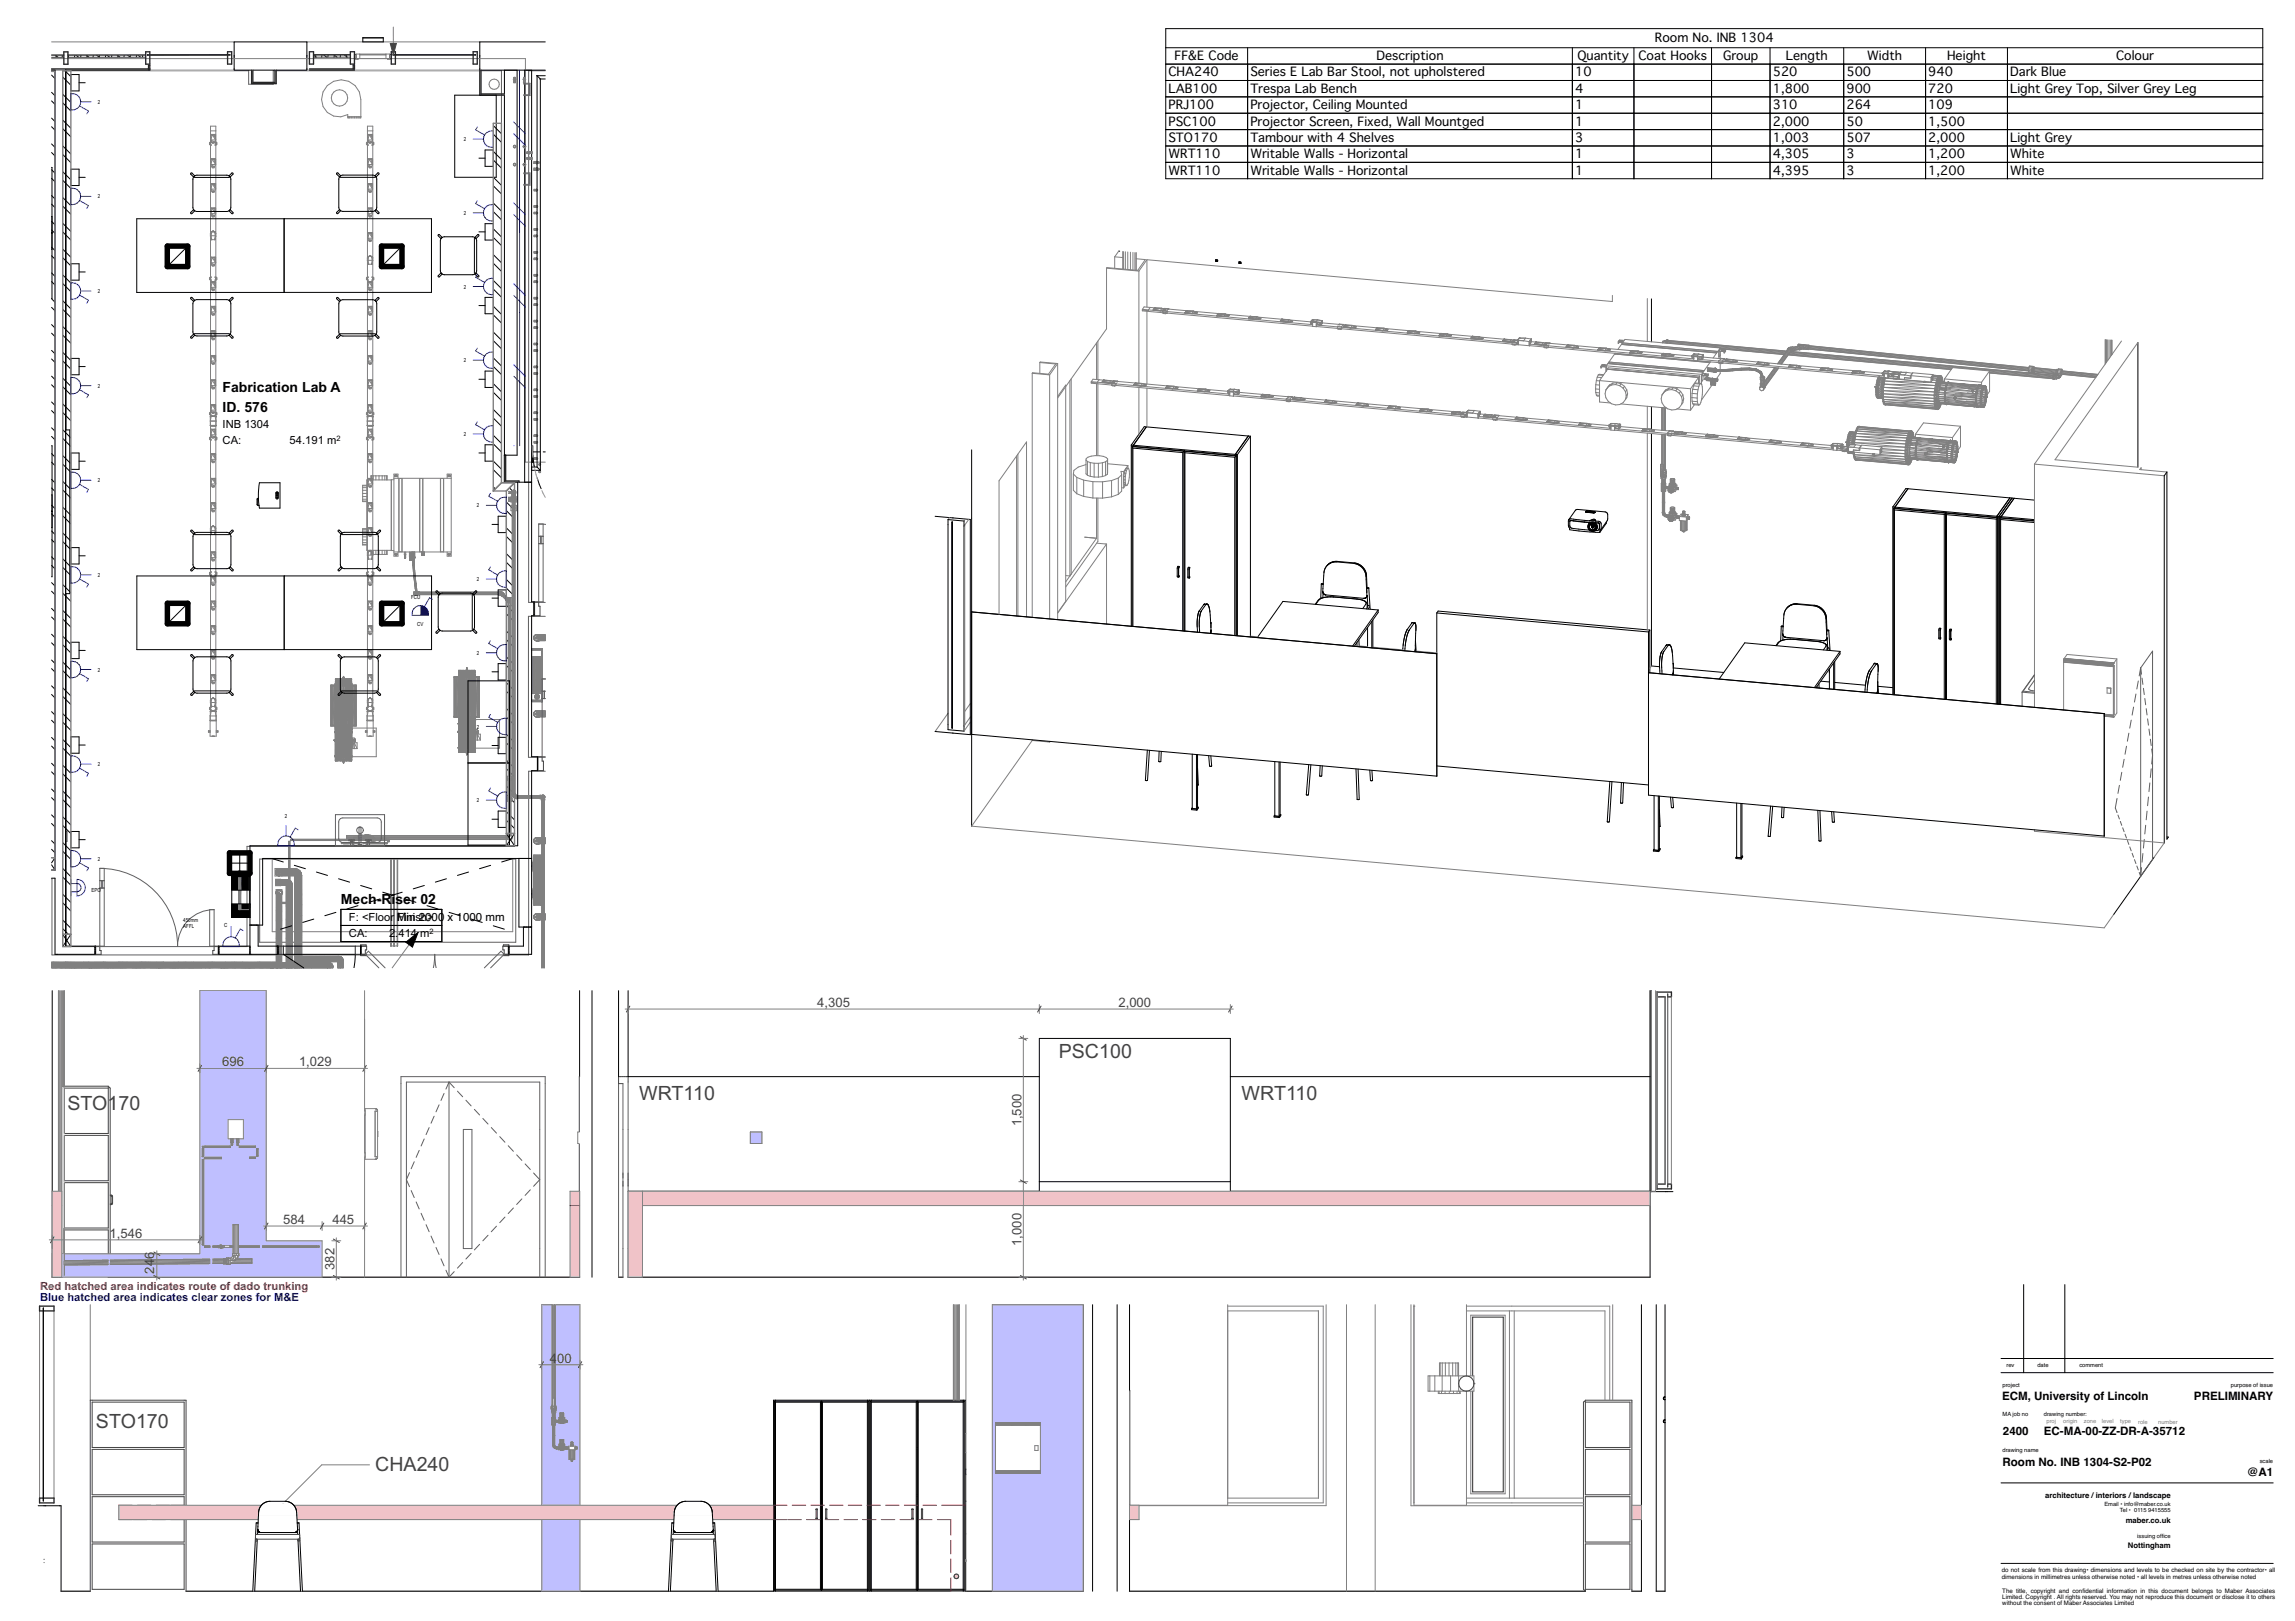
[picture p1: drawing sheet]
<svg xmlns="http://www.w3.org/2000/svg" width="841mm" height="594mm" viewBox="0 0 841 594" stroke-linecap="round" stroke-linejoin="round" font-family="sans-serif">
<defs><g id="words">
<g font-size="7.2" fill="#444">
<text x="388" y="387.7">PSC100</text>
<text x="24.7" y="406.6">STO170</text>
<text x="234.2" y="403.1">WRT110</text>
<text x="455" y="403.1">WRT110</text>
<text x="35.2" y="523.3">STO170</text>
<text x="286.3" y="524.2">STO</text>
<text x="301" y="524.2">170</text>
<text x="321.4" y="524.2">STO</text>
<text x="336.1" y="524.2">170</text>
<text x="137.5" y="539.1">CHA240</text>
</g>
<g font-size="5.1">
<text x="81.6" y="143.7">Fabrication Lab A</text>
<text x="81.6" y="150.8">ID. 576</text>
<text x="124.9" y="331.4">Mech-R</text>
<text x="143.5" y="331.4">i</text>
<text x="144.9" y="331.4">ser 02</text>
</g>
<g font-size="4.8" fill="#444">
<text x="299.5" y="369.1">4,305</text>
<text x="409.9" y="369.1">2,000</text>
<text x="81.4" y="390.8">696</text>
<text x="109.6" y="390.8">1,029</text>
<text x="374.3" y="412.8" transform="rotate(-90 374.3 412.8)">1,500</text>
<text x="103.8" y="448.6">584</text>
<text x="121.8" y="448.6">445</text>
<text x="40.2" y="453.6">1,546</text>
<text x="374.3" y="456.5" transform="rotate(-90 374.3 456.5)">1,000</text>
<text x="56.5" y="466.7" transform="rotate(-90 56.5 466.7)">246</text>
<text x="122.5" y="465.4" transform="rotate(-90 122.5 465.4)">382</text>
<text x="201.5" y="499.4">4</text>
<text x="204.2" y="499.4">00</text>
</g>
<g font-size="4.5">
<text x="606.4" y="15.5">Room No. INB 1304</text>
<text x="430.4" y="22">FF&amp;E Code</text>
<text x="504.4" y="22">Description</text>
<text x="578.1" y="22">Quantity</text>
<text x="600.4" y="22">Coat Hooks</text>
<text x="631.4" y="22">Group</text>
<text x="654.5" y="22">Length</text>
<text x="684.2" y="22">Width</text>
<text x="713.5" y="22">Height</text>
<text x="775.4" y="22">Colour</text>
<text x="428.2" y="28">CHA240</text>
<text x="458.2" y="28">Series E Lab Bar Stool, not upholstered</text>
<text x="577.2" y="28">10</text>
<text x="649.6" y="28">520</text>
<text x="676.6" y="28">500</text>
<text x="706.6" y="28">940</text>
<text x="736.6" y="28">Dark Blue</text>
<text x="428.2" y="34">LAB100</text>
<text x="458.2" y="34">Trespa Lab Bench</text>
<text x="577.2" y="34">4</text>
<text x="649.6" y="34">1,800</text>
<text x="676.6" y="34">900</text>
<text x="706.6" y="34">720</text>
<text x="736.6" y="34">Light Grey Top, Silver Grey Leg</text>
<text x="428.2" y="40">PRJ100</text>
<text x="458.2" y="40">Projector, Ceiling Mounted</text>
<text x="577.2" y="40">1</text>
<text x="649.6" y="40">310</text>
<text x="676.6" y="40">264</text>
<text x="706.6" y="40">109</text>
<text x="428.2" y="46">PSC100</text>
<text x="458.2" y="46">Projector Screen, Fixed, Wall Mountged</text>
<text x="577.2" y="46">1</text>
<text x="649.6" y="46">2,000</text>
<text x="676.6" y="46">50</text>
<text x="706.6" y="46">1,500</text>
<text x="428.2" y="52">STO170</text>
<text x="458.2" y="52">Tambour with 4 Shelves</text>
<text x="577.2" y="52">3</text>
<text x="649.6" y="52">1,003</text>
<text x="676.6" y="52">507</text>
<text x="706.6" y="52">2,000</text>
<text x="736.6" y="52">Light Grey</text>
<text x="428.2" y="58">WRT110</text>
<text x="458.2" y="58">Writable Walls - Horizontal</text>
<text x="577.2" y="58">1</text>
<text x="649.6" y="58">4,305</text>
<text x="676.6" y="58">3</text>
<text x="706.6" y="58">1,200</text>
<text x="736.6" y="58">White</text>
<text x="428.2" y="64">WRT110</text>
<text x="458.2" y="64">Writable Walls - Horizontal</text>
<text x="577.2" y="64">1</text>
<text x="649.6" y="64">4,395</text>
<text x="676.6" y="64">3</text>
<text x="706.6" y="64">1,200</text>
<text x="736.6" y="64">White</text>
</g>
<g font-size="4.2">
<text x="145.4" y="337.5">Min</text>
<text x="164" y="337.5">x 1000 mm</text>
<text x="733.7" y="513.1">ECM, University of Lincoln</text>
<text x="804" y="513.1">PRELIMINARY</text>
<text x="734" y="526">2400</text>
<text x="749" y="526">EC-MA-00-ZZ-DR-A-35712</text>
<text x="733.8" y="537.2">Room No. INB 1304-S2-P02</text>
<text x="823.5" y="541">@A1</text>
</g>
<g font-size="4.1">
<text x="81.6" y="157">INB 1304</text>
<text x="81.6" y="162.9">CA:</text>
<text x="106.1" y="162.9">54.191 m</text>
<text x="127.9" y="337.5">F: &lt;Floor</text>
<text x="145.6" y="337.5">Finis2h0&gt;00</text>
<text x="127.9" y="343.4">CA:</text>
<text x="142.6" y="343.4">2</text>
<text x="144.9" y="343.4">.</text>
<text x="146" y="343.4">414 m</text>
</g>
<text font-size="4.1" fill="#c30c20" x="14.7" y="472.7">Red hatched area indicates route of dado trunking</text>
<text font-size="4.1" fill="#0000b3" x="14.7" y="476.9">Blue hatched area indicates clear zones for M&amp;E</text>
<g font-size="2.8">
<text x="749.5" y="548.9">architecture /interiors /landscape</text>
<text x="779" y="558">maber.co.uk</text>
<text x="779.8" y="567.4">Nottingham</text>
</g>
<g font-size="2.7">
<text x="123.3" y="161.6">2</text>
<text x="157.4" y="342.2">2</text>
</g>
<g font-size="2.3">
<text x="733.5" y="576.2">do not scale from this drawing• dimensions and levels to be checked on site by the contractor• all</text>
<text x="733.5" y="578.6">dimensions in millimetres unless otherwise noted • all levels in metres unless otherwise noted</text>
<text x="733.7" y="583.7">The title, copyright and confdential information in this document belongs to Maber Associates</text>
<text x="733.7" y="585.9">Limited. Copyright . All rights reserved. You may not reproduce this document or disclose it to others</text>
<text x="763.1" y="583.7">i</text>
<text x="733.7" y="588.2">without the consent of Maber Associates Limited</text>
</g>
<g font-size="2.1">
<text x="35.8" y="38.1">2</text>
<text x="170" y="51.7">2</text>
<text x="35.8" y="72.7">2</text>
<text x="170" y="78.7">2</text>
<text x="35.8" y="107.4">2</text>
<text x="170" y="105.7">2</text>
<text x="170" y="132.8">2</text>
<text x="35.8" y="142.1">2</text>
<text x="170" y="159.8">2</text>
<text x="35.8" y="176.7">2</text>
<text x="174.8" y="185.9">2</text>
<text x="35.8" y="211.4">2</text>
<text x="174.8" y="212.9">2</text>
<text x="150.6" y="219.4">FCU</text>
<text x="152.9" y="229.5">CV</text>
<text x="174.8" y="240">2</text>
<text x="35.8" y="246.1">2</text>
<text x="174.8" y="267">2</text>
<text x="35.8" y="280.8">2</text>
<text x="174.8" y="294">2</text>
<text x="104.4" y="299.8">2</text>
<text x="35.8" y="315.4">2</text>
<text x="33.5" y="326.9">EPO</text>
<text x="67.2" y="337.7">450mm</text>
<text x="67.2" y="340">AFFL</text>
<text x="82.1" y="339.5">C</text>
<text x="735.3" y="501.1">rev</text>
<text x="746.6" y="501.1">date</text>
<text x="762" y="501.1">comment</text>
<text x="733.8" y="508.3">project</text>
<text x="817.5" y="508.3">purpose of issue</text>
<text x="733.8" y="518.9">MA job no</text>
<text x="749" y="518.9">drawing number:</text>
<text x="733.8" y="532.2">drawing name</text>
<text x="828.1" y="535.9">scale</text>
<text x="771.1" y="552">Email • info@maber.co.uk</text>
<text x="776.9" y="554.1">Tel • 0115</text>
<text x="787.2" y="554.1">9415555</text>
<text x="783.2" y="563.7">issuing offce</text>
<text x="792.2" y="563.7">i</text>
</g>
<g font-size="2.1" fill="#7f7f7f">
<text x="749.9" y="521.6">proj</text>
<text x="756.1" y="521.6">origin</text>
<text x="763.6" y="521.6">zone</text>
<text x="770.2" y="521.6">level</text>
<text x="777" y="521.6">type</text>
<text x="783.5" y="521.6">role</text>
<text x="790.9" y="521.7">number</text>
</g>
</g></defs>
<path d="M733.3 497.8h99.7M733.3 503h99.7M733.3 543.4h99.7M733.3 572.9h99.7" fill="none" stroke="#000" stroke-width=".37"/>
<path d="M807.4 546.2h24.3v23.8h-24.3z" fill-rule="evenodd" fill="#fff"/>
<g fill="none" stroke="#000" stroke-width=".37">
<path d="M427.2 10.5h402v55h-402zM427.2 17.5h402M457.2 17.5v48M576.2 17.5v48M598.8 17.5v48M627.2 17.5v48M648.6 17.5v48M675.6 17.5v48M705.6 17.5v48M735.6 17.5v48M427.2 23.5h402M427.2 29.5h402"/>
<path d="M427.2 35.5h402M427.2 41.5h402M427.2 47.5h402M427.2 53.5h402M427.2 59.5h402M741.6 470.7v32.3M756.7 470.7v32.3"/>
</g>
<!-- layer: A-35-FFE-Zones -->
<path d="M18.9 25.7h1.3v293.1h-1.3M23 25.9h68.1v5h9v-5h83.7v151h4.8v133.2h-98.1v36.8h-67.5zM199.8 25.9h-6.1v194.8h6.1M199.8 225.8h-6.1v51.7h6.1M199.8 282.6h-6.1v67.3h-174.7l-.1-27.9M95.2 314.8h93.8v30.5h-93.8z" fill="none" stroke="#606060" stroke-width=".37"/>
<g fill="#000">
<path d="M84.9 331.2h6.7v5h-6.7z" fill-rule="evenodd"/>
<path d="M84.9 321.2h6.7v5h-6.7z" fill-rule="evenodd"/>
</g>
<!-- layer: X_01_SmallPower$0$2059 E First Small power$0$E6100_TRNK -->
<g fill="none" stroke="#000" stroke-width=".37">
<path d="M18.9 27.5l1.3 1.3M18.9 37l1.3 1.2M18.9 33.8l1.3 1.3M23 28.2l3 3M23 37.7l3 3M23 34.5l3 3M23.8 25.9l2.2 2.2M18.9 46.4l1.3 1.3M18.9 55.9l1.3 1.3M18.9 43.3l1.3 1.2M18.9 52.7l1.3 1.3M23 47.2l3 2.9"/>
<path d="M23 56.6l3 3M23 44l3 3M23 53.5l3 3M18.9 65.4l1.3 1.2M18.9 74.8l1.3 1.3M18.9 62.2l1.3 1.3M18.9 71.7l1.3 1.2M23 62.9l3 3M23 72.4l3 3M23 66.1l3 3M23 75.5l3 3M18.9 84.3l1.3 1.2"/>
<path d="M18.9 93.7l1.3 1.3M18.9 81.1l1.3 1.3M18.9 90.6l1.3 1.2M23 81.8l3 3M23 91.3l3 3M23 85l3 3M23 94.4l3 3M18.9 103.2l1.3 1.2M18.9 112.6l1.3 1.3M18.9 100l1.3 1.3M18.9 109.5l1.3 1.2M18.9 118.9l1.3 1.3"/>
<path d="M23 103.9l3 3M23 113.3l3 3M23 100.7l3 3M23 110.2l3 3M23 119.6l3 3M18.9 122.1l1.3 1.2M18.9 131.6l1.3 1.2M18.9 128.4l1.3 1.3M18.9 137.9l1.3 1.2M23 122.8l3 3M23 132.3l3 3M23 129.1l3 3"/>
<path d="M23 138.6l3 3M18.9 141l1.3 1.3M18.9 150.5l1.3 1.2M18.9 159.9l1.3 1.3M18.9 147.3l1.3 1.3M18.9 156.8l1.3 1.2M23 141.7l3 3M23 151.2l3 3M23 148l3 3M23 157.5l3 3M18.9 169.4l1.3 1.2M18.9 178.8l1.3 1.3"/>
<path d="M18.9 166.2l1.3 1.3M18.9 175.7l1.3 1.2M23 160.6l3 3M23 170.1l3 3M23 179.5l3 3M23 166.9l3 3M23 176.4l3 3M186.7 178.8l1.8 1.9M188.3 177.2l.2 .3M18.9 188.3l1.3 1.2M18.9 197.7l1.3 1.3M18.9 185.1l1.3 1.3"/>
<path d="M18.9 194.6l1.3 1.2M23 189l3 3M23 198.4l3 3M23 185.8l3 3M23 195.3l3 3M185.6 187.1l2.9 3M185.6 196.6l2.9 3M185.6 184l2.9 3M185.6 193.4l2.9 3M18.9 207.2l1.3 1.3M18.9 216.7l1.3 1.2M18.9 204l1.3 1.3"/>
<path d="M18.9 213.5l1.3 1.3M23 207.9l3 3M23 217.4l3 3M23 204.8l3 3M23 214.2l3 3M185.6 206l2.9 3M185.6 215.5l2.9 3M185.6 202.9l2.9 3M185.6 212.3l2.9 3M18.9 226.1l1.3 1.3M18.9 235.6l1.3 1.2M18.9 223l1.3 1.2"/>
<path d="M18.9 232.4l1.3 1.3M23 226.8l3 3M23 236.3l3 3M23 223.7l3 3M23 233.1l3 3M185.6 224.9l2.9 3M185.6 234.4l2.9 3M185.6 221.8l2.9 3M185.6 231.2l2.9 3M18.9 245l1.3 1.3M18.9 254.5l1.3 1.2M18.9 241.9l1.3 1.2"/>
<path d="M18.9 251.3l1.3 1.3M23 245.7l3 3M23 255.2l3 3M23 242.6l3 3M23 252l3 3M185.6 243.9l2.9 3M185.6 253.3l2.9 3M185.6 240.7l2.9 3M185.6 250.2l2.9 3M185.6 259.6l2.9 3M18.9 263.9l1.3 1.3M18.9 273.4l1.3 1.3"/>
<path d="M18.9 260.8l1.3 1.2M18.9 270.2l1.3 1.3M18.9 279.7l1.3 1.3M23 264.6l3 3M23 274.1l3 3M23 261.5l3 3M23 270.9l3 3M185.6 262.8l2.9 3M185.6 272.2l2.9 3M185.6 269.1l2.9 3M185.6 278.5l2.9 3M18.9 282.9l1.3 1.2"/>
<path d="M18.9 292.3l1.3 1.3M18.9 289.2l1.3 1.2M18.9 298.6l1.3 1.3M23 283.6l3 3M23 293l3 3M23 280.4l3 3M23 289.9l3 3M23 299.3l3 3M185.6 281.7l2.9 3M185.6 291.1l3 3M185.6 288l3 3M185.6 297.4l3 3"/>
<path d="M18.9 301.8l1.3 1.2M18.9 311.2l1.3 1.3M18.9 308.1l1.3 1.2M23 302.5l3 3M23 311.9l3 3M23 308.8l3 3M23 318.2l3 3M185.6 300.6l3 3M23 321.4l3 3M23 330.8l3 3M23 327.7l3 3M23 337.1l3 3"/>
<path d="M23 340.3l2 2.1"/>
</g>
<path d="M154 221.9a3.1 3.1 0 0 1 3 3.6h-3z" fill-rule="evenodd" fill="#00f"/>
<!-- layer: X_01_SmallPower$0$2059 E First Small power$0$E6100_TRNK -->
<g fill="none" stroke="#000" stroke-width=".37">
<path d="M180.8 49.2l3 3M180.8 58.6l3 3M180.8 46l3 3M180.8 55.5l3 3M180.8 68.1l3 3M180.8 77.5l3 3M180.8 64.9l3 3M180.8 74.4l3 3M180.8 87l3 3M180.8 96.4l3 3M180.8 83.8l3 3M180.8 93.3l3 3"/>
<path d="M180.8 105.9l3 3M180.8 115.4l3 3M180.8 102.7l3 3M180.8 112.2l3 3M180.8 124.8l3 3M180.8 134.3l3 3M180.8 121.7l3 3M180.8 131.1l3 3M180.8 143.7l3 3M180.8 153.2l3 3M180.8 140.6l3 3M180.8 150l3 3"/>
<path d="M180.8 159.5l3 3M180.8 162.6l3 3M180.8 172.1l3 3M180.8 168.9l3 3M180.8 178.4l.7 .8"/>
</g>
<!-- layer: A-25-M_Wall_Ext -->
<path d="M85.8 15.4h26.7M175.8 15.4h24M85.8 25.7h6.4M92.7 25.7h8.1M101.2 25.7h11.3M176.3 25.7h23.5" fill="none" stroke="#000" stroke-width=".37"/>
<path d="M18.9 15.4h66.9v10.3h-66.9z" fill-rule="evenodd" fill="#fff"/>
<path d="M18.9 15.4h66.9M18.9 25.7h66.9" fill="none" stroke="#808080" stroke-width=".37"/>
<path d="M85.8 15.4v10.3" fill="none" stroke="#000" stroke-width=".37"/>
<path d="M112.5 15.4h63.3v10.3h-63.3z" fill-rule="evenodd" fill="#fff"/>
<path d="M112.5 15.4h63.3M112.5 25.7h63.3" fill="none" stroke="#808080" stroke-width=".37"/>
<path d="M112.5 15.4v10.3M133 13.9h7.5v1.5h-7.5zM175.8 15.4v10.3" fill="none" stroke="#000" stroke-width=".37"/>
<!-- layer: A-25-M_Wall_Int -->
<path d="M18.9 25.7h1.3M18.9 25.3h36M24.1 25.7h30.8v-1.8h-.5v1.8M92.2 25.7v4.9h9v-4.9M92.7 25.7v4.5h8.1v-4.5M113.4 25.7h16.5M113.4 25.3h16.5v-1.5h-.5v1.5M175.8 25.7v9.2h9M176.3 25.7v8.7h8.5M189.7 176.7h-4.9v-9.9h.5v9.4h4.9v.5" fill="none" stroke="#2a2a2a" stroke-width=".5"/>
<!-- layer: Y-15-M-610-M_EPS.Revit MEP -->
<g fill="none" stroke="#808080" stroke-width=".37">
<path d="M76.8 52.3v.6M77.1 52.3h-.3v.6h.3M77.1 52.5v.2M77.1 52h.3l-.2 .1v1l.2 .1h-.3zM77.1 52v-5.8h2v5.8M77.1 53.2v48.3M77.1 48h2M77.2 51.3l.6 1.2h.6l.6-1.2M77.2 58.4h1.8M77.2 51.3l1.4 .8h-1M77.2 49.4h1.8M77.2 51.3h1.8"/>
<path d="M77.2 49.4v1.9M77.2 58.4v1.9M77.3 49.3h.1M77.3 58.3h.1M77.3 49.3l-.1 .1M77.3 58.3l-.1 2M77.3 58.3l-.1 .1M77.3 58.4h-.1M77.3 49.4h-.1M77.4 49.3h1.5M77.4 58.3h1.5M77.4 49.3h.1"/>
<path d="M77.4 58.3h.1M77.4 58.3h-.1M77.4 49.3h-.1M77.4 58.3h.4M77.4 49.3h.4M77.4 58.3l-.1 .1M77.4 49.3l-.1 .1M77.4 49.4l-.2 1.9M77.7 52.2h.9M77.8 58.4l1.2 1.9M77.8 49.4l1.2 1.9M77.8 58.3v.1"/>
<path d="M77.8 58.4l-.6 1.9M77.8 49.4l-.6 1.9M77.9 49.4h-.1M78.4 58.4l.6 1.9M78.4 49.4l.6 1.9M78.4 49.3l-.6 .1M78.4 58.3l-.6 .1M78.4 49.3v.1M78.4 58.3v.1M78.8 52h.4v1.2h-.4l.2-.1v-1zM78.9 49.3h.1M78.9 58.3h.1"/>
<path d="M78.9 49.3v.1M78.9 58.3v.1M78.9 49.4l.1 1.9M78.9 49.3h-.5M78.9 58.3h-.5M78.9 58.3h-1.1M78.9 49.3h-1.1M78.9 58.4h.1M78.9 49.4h.1M79 58.3v.1M79 49.3v.1M79 49.3h-.1"/>
<path d="M79 58.3v2M79 58.3h-.1M79 49.4v1.9M79 58.4v1.9M79.1 53.2v32.3M79.2 52.3h.2l.1 .6h-.3M79.2 52.5v.2M134.4 52.3v.6M134.6 52h.4l-.3 .1v1l.3 .1h-.4zM134.6 52.3h-.3v.6h.3M134.6 52.5v.2M134.7 52v-5.8h1.9v5.8"/>
<path d="M134.7 53.2v41.3M134.7 48h1.9M134.7 49.4v1.9M134.7 58.4v1.9M134.7 51.3l.6 1.2h.6l.6-1.2M134.7 58.4h1.8M134.7 51.3l1.4 .8h-1M134.7 49.4h1.8M134.7 51.3h1.8M134.8 58.3h.1M134.8 49.3h.1M134.8 58.3l-.1 .1"/>
<path d="M134.8 49.3l-.1 .1M134.8 49.4h.1M134.8 58.4l-.1 1.9M134.8 58.4h-.1M134.8 49.4h-.1M134.9 49.3h.1M134.9 58.3h.1M134.9 49.3h-.1M134.9 49.3h1.5M134.9 58.3h1.5M134.9 58.3h-.1M134.9 58.3h.4"/>
<path d="M134.9 49.3h.4M134.9 58.3l-.1 .1M134.9 49.4l-.2 1.9M135.2 52.2h.9M135.3 58.4l1.2 1.9M135.3 49.4l1.2 1.9M135.3 58.3v.1M135.3 58.4l-.6 1.9M135.3 49.4l-.6 1.9M135.4 49.4h-.1M135.9 49.4h.1M135.9 58.3l.6 2"/>
<path d="M135.9 58.3l-.6 .1M135.9 49.4l.6 1.9M135.9 49.3l-.6 .1M136.3 52h.4v1.2h-.4l.2-.1v-1zM136.4 49.3h.1M136.4 58.3h.1M136.4 49.4l.1 1.9M136.4 58.3v.1M136.4 58.3h-.5M136.4 49.3h-.5M136.4 58.3h-1.1M136.4 49.3h-1.1"/>
<path d="M136.4 58.4l.1 1.9M136.4 58.4h.1M136.4 49.4h.1M136.5 58.3v.1M136.5 49.3v.1M136.5 58.3l-.1 .1M136.5 49.3l-.1 .1M136.5 49.4v1.9M136.5 58.4v1.9M136.6 53.2v41.3M136.7 52.3h.3v.6h-.3M136.7 52.5v.2"/>
<path d="M136.9 52.3v.6M77.2 78.3h1.8M77.2 78.3l1.4 .8h-1M77.2 78.3l.6 1.2h.6l.6-1.2M77.2 76.4h1.8M77.2 67.4h1.8M77.2 69.3h1.8M77.2 69.3l.6 1.2h.6l.6-1.2M77.2 69.3l1.4 .8h-1M77.2 60.3h1.8M77.2 60.3l1.4 .8h-1M77.2 60.3l.6 1.2h.6l.6-1.2"/>
<path d="M77.2 67.4v1.9M77.2 76.4v1.9M77.3 76.3h.1M77.3 76.3l.1 .1M77.3 76.3l-.1 .1M77.3 67.3h.1M77.3 67.3l-.1 2M77.3 67.3l-.1 .1M77.3 76.4h-.1M77.3 67.4h-.1M77.4 76.3h1.5M77.4 67.3h1.5"/>
<path d="M77.4 67.3h.1M77.4 76.3h.1M77.4 76.3l-.1 .1M77.4 76.4l-.2 1.9M77.4 76.3h-.1M77.4 67.3h-.1M77.4 76.3h.4M77.4 67.3h.4M77.4 67.3l-.1 .1M77.7 79.2h.9M77.7 70.2h.9M77.7 61.2h.9"/>
<path d="M77.8 76.4l1.2 1.9M77.8 76.3v.1M77.8 76.4l-.6 1.9M77.8 67.4l1.2 1.9M77.8 67.3v.1M77.8 67.4l-.6 1.9M78.4 76.4h.1M78.4 67.4l.6 1.9M78.4 76.4l.6 1.9M78.4 76.3v.1M78.4 76.3l-.6 .1M78.4 67.3l-.6 .1"/>
<path d="M78.4 67.3v.1M78.9 67.3h.1M78.9 76.3h.1M78.9 76.4l.1 1.9M78.9 76.3v.1M78.9 76.3h-.5M78.9 67.3v.1M78.9 67.3h-.5M78.9 76.3h-1.1M78.9 67.3h-1.1M78.9 76.4h.1M78.9 67.4h.1"/>
<path d="M79 76.3v.1M79 76.3l-.1 .1M79 76.3h-.1M79 67.3v.1M79 67.3v2M79 67.3h-.1M79 67.4v1.9M79 76.4v1.9M134.7 67.4v1.9M134.7 76.4v1.9M134.7 76.4h1.8M134.7 78.3l.6 1.2h.6l.6-1.2"/>
<path d="M134.7 78.3h1.8M134.7 78.3l1.4 .8h-1M134.7 67.4h1.8M134.7 69.3l.6 1.2h.6l.6-1.2M134.7 60.3l.6 1.2h.6l.6-1.2M134.7 69.3h1.8M134.7 69.3l1.4 .8h-1M134.7 60.3l1.4 .8h-1M134.7 60.3h1.8M134.8 76.3h.1M134.8 76.3v.1M134.8 76.3l-.1 .1"/>
<path d="M134.8 67.3h.1M134.8 67.3l-.1 .1M134.8 76.4h.1M134.8 76.4h-.1M134.8 67.4l-.1 1.9M134.8 67.4h-.1M134.9 67.3h.1M134.9 76.3h.1M134.9 76.3h1.5M134.9 76.3l-.1 .1M134.9 76.4l-.2 1.9M134.9 76.3h-.1"/>
<path d="M134.9 67.3h1.5M134.9 67.3h-.1M134.9 76.3h.4M134.9 67.3h.4M134.9 67.3l-.1 .1M135.2 79.2h.9M135.2 70.2h.9M135.2 61.2h.9M135.3 76.4l1.2 1.9M135.3 76.3v.1M135.3 76.4l-.6 1.9M135.3 67.4l1.2 1.9"/>
<path d="M135.3 67.3v.1M135.3 67.4l-.6 1.9M135.9 76.3l.6 2M135.9 76.3l-.6 .1M135.9 67.3l.6 2M135.9 67.3l-.6 .1M136.4 67.3h.1M136.4 76.3h.1M136.4 76.4l.1 1.9M136.4 76.3v.1M136.4 76.3h-.5M136.4 67.3v.1"/>
<path d="M136.4 67.3h-.5M136.4 76.3h-1.1M136.4 67.3h-1.1M136.4 76.4h.1M136.4 67.4h.1M136.4 67.4l.1 1.9M136.5 76.3v.1M136.5 76.3l-.1 .1M136.5 76.3h-.1M136.5 67.3v.1M136.5 67.3l-.1 .1M136.5 67.4v1.9"/>
<path d="M136.5 76.4v1.9M77.1 86.5h.2M77.1 85.5h.2M77.2 94.4h1.8M77.2 94.4v1.9M77.2 96.3l.6 1.2h.6l.6-1.2M77.2 96.3h1.8M77.2 96.3l1.4 .8h-1M77.3 94.3h.1M77.3 94.3l-.1 2M77.3 94.3l-.1 .1M77.3 85.2v2.3"/>
<path d="M77.3 87.5l.1 .2M77.3 87.5v.1M77.3 86.4h1.6M77.3 87.5l.3 .3M77.3 87.5l.2 .3M77.3 87.5l.1 .3M77.3 87.5v.2M77.3 86.4l.3 1.4M77.3 85.2h.1M77.3 87.6h.1M77.3 87.6v.1M77.3 94.4h-.1"/>
<path d="M77.3 87.7h.1M77.3 85.1v.1M77.3 85.1h.1M77.4 94.3h.1M77.4 94.3h-.1M77.4 94.3h1.5M77.4 94.3h.4M77.4 94.3l-.1 .1M77.4 87.7v.1M77.4 85.1l-.1 .1M77.4 85.1h-.1M77.4 87.8h.1"/>
<path d="M77.4 85v.1M77.4 85l-.1 .2M77.5 85h-.1M77.5 87.8h.1M77.5 85l-.2 .2M77.5 85h.1M77.6 87.8h1M77.6 84.9l-.1 .1M77.6 84.9h1M77.6 84.9l-.3 .3M77.6 84.9l-.3 1.5M77.7 97.2h.9"/>
<path d="M77.8 94.4l1.2 1.9M77.8 94.3v.1M77.8 94.4l-.6 1.9M78 84.6v.3l.1-.3 .2 .3v-.3M78 84.6h.3M78 84.6l-.2 .3M78.3 84.6l.1 .3M78.4 94.4l.6 1.9M78.4 94.3l-.6 .1M78.4 94.3v.1M78.6 84.9l.1 .1M78.6 84.9l.3 .3"/>
<path d="M78.6 84.9l.3 1.5M78.7 85h.1M78.7 85l.2 .2M78.7 87.8h-.1M78.7 87.8h.1M78.8 87.8h-.1M78.8 85h.1M78.8 85l.1 .2M78.8 85l.1 .1M78.8 87.8h.1M78.9 85.1h.1M78.9 85.1v.1"/>
<path d="M78.9 87.7l-.1 .1M78.9 94.3h.1M78.9 94.3v.1M78.9 94.3h-1.1M78.9 94.3h-.5M78.9 87.7h.1M78.9 94.4h.1M78.9 87.6v.1M78.9 85.2h.1M78.9 87.6h.1M78.9 85.2v2.3M78.9 85.5h.2v1h-.2"/>
<path d="M78.9 87.5v.1M78.9 87.5v.2M78.9 87.5l-.1 .3M78.9 86.4l-.3 1.4M78.9 87.5l-.3 .3M78.9 87.5l-.2 .3M79 94.3v2M79 94.3v.1M79 94.3h-.1M79 94.4v1.9M79.1 86.5v15M134.7 95.5v6"/>
<path d="M134.7 85.4v1.9M134.7 85.4h1.8M134.7 87.3l1.4 .8h-1M134.7 87.3l.6 1.2h.6l.6-1.2M134.7 87.3h1.8M134.8 85.3h.1M134.8 85.3l-.1 .1M134.8 94.2v2.3M134.8 94.5h-.2v1h.2M134.8 96.5l.1 .2M134.8 96.5v.1M134.8 95.4h1.6"/>
<path d="M134.8 96.5l.2 .3M134.8 96.5l.1 .3M134.8 96.5l.3 .3M134.8 95.4l.3 1.4M134.8 94.2h.1M134.8 96.6h.1M134.8 85.4h.1M134.8 85.4h-.1M134.8 96.7h.1M134.8 94.1v.1M134.9 85.3h.1M134.9 85.3h-.1"/>
<path d="M134.9 85.3h1.5M134.9 85.3h.4M134.9 85.4l-.2 1.9M134.9 96.7v.1M134.9 94.1l-.1 .1M134.9 94.1h-.1M134.9 96.8h.1M134.9 94v.1M135 96.8h.1M135 94h-.1M135 94l-.2 .2M135.1 96.8h.1"/>
<path d="M135.1 94h-.1M135.1 94l-.3 .2M135.1 96.8h1M135.1 93.9v.1M135.1 93.9h1M135.1 93.9l-.3 .3M135.1 93.9l-.3 1.5M135.3 85.4l1.2 1.9M135.3 85.4l-.6 1.9M135.4 85.4h-.1M135.5 93.6v.3l.1-.3 .2 .3v-.3M135.5 93.6h.3"/>
<path d="M135.5 93.6l-.2 .3M135.8 93.6l.1 .3M135.9 85.4h.1M135.9 85.4l.6 1.9M135.9 85.3l-.6 .1M136.1 93.9l.1 .1M136.1 93.9l.3 .3M136.1 93.9l.3 1.5M136.2 96.8h-.1M136.2 94h.1M136.2 94l.2 .2M136.3 96.8h-.1"/>
<path d="M136.3 94h.1M136.3 96.8h.1M136.3 94l.1 .1M136.3 94l.1 .2M136.4 96.7l-.1 .1M136.4 94.1h.1M136.4 85.3h.1M136.4 85.4l.1 1.9M136.4 85.3h-1.1M136.4 85.3h-.5M136.4 94.1v.1M136.4 96.7h.1"/>
<path d="M136.4 85.4h.1M136.4 96.6v.1M136.4 94.2h.1M136.4 94.5h.2v1h-.2M136.4 94.2v2.3M136.4 96.5v.1M136.4 96.5l-.1 .3M136.4 96.5l-.3 .3M136.4 96.5v.2M136.4 95.4l-.3 1.4M136.5 85.3v.1M136.5 85.3l-.1 .1"/>
<path d="M136.5 85.4v1.9M136.6 95.5v6M76.8 101.8v.6M76.9 102.1l.1 .1M77 102.2h.1M77.1 101.5h.3l-.2 .1v1l.2 .1h-.3zM77.1 101.8h-.3v.6h.3M77.1 102l-.2 .1M77.1 102.7v48.3M77.2 103.4h1.8M77.2 112.4h1.8M77.2 114.3h1.8"/>
<path d="M77.2 114.3l.6 1.2h.6l.6-1.2M77.2 114.3l1.4 .8h-1M77.2 105.3l1.4 .8h-1M77.2 105.3h1.8M77.2 105.3l.6 1.2h.6l.6-1.2M77.2 103.4v1.9M77.2 112.4v1.9M77.3 112.3h.1M77.3 103.3h.1M77.3 112.3v.1M77.3 112.3l-.1 .1M77.3 103.3l-.1 .1"/>
<path d="M77.3 112.4h.1M77.3 103.4l-.1 1.9M77.3 112.4h-.1M77.3 103.4h-.1M77.4 103.3h1.5M77.4 112.3h1.5M77.4 103.3h.1M77.4 112.3h.1M77.4 112.3h-.1M77.4 103.3h-.1M77.4 112.3h.4M77.4 103.3h.4"/>
<path d="M77.4 103.3l-.1 .1M77.4 112.3l-.1 .1M77.4 112.4l-.2 1.9M77.7 115.2h.9M77.7 106.2h.9M77.8 112.4l1.2 1.9M77.8 103.4l1.2 1.9M77.8 112.3v.1M77.8 103.3v.1M77.8 112.4l-.6 1.9M77.8 103.4l-.6 1.9M78.4 112.4h.1"/>
<path d="M78.4 103.4l.6 1.9M78.4 112.4l.6 1.9M78.4 112.3l-.6 .1M78.4 112.3v.1M78.4 103.3l-.6 .1M78.4 103.3v.1M78.8 101.5h.4v1.2h-.4l.2-.1v-1zM78.9 103.3h.1M78.9 112.3h.1M78.9 112.4l.1 1.9M78.9 112.3v.1M78.9 103.3v.1"/>
<path d="M78.9 112.3h-.5M78.9 112.3h-1.1M78.9 103.3h-1.1M78.9 103.3h-.5M78.9 112.4h.1M78.9 103.4h.1M78.9 103.4l.1 1.9M79 112.3v.1M79 112.3l-.1 .1M79 112.3h-.1M79 103.3v.1M79 103.3l-.1 .1"/>
<path d="M79 103.4v1.9M79 112.4v1.9M79.1 102.7v48.3M79.2 101.8h.2l.1 .6h-.3M79.2 102v.2M134.4 101.8v.6M134.6 101.5h.4l-.3 .1v1l.3 .1h-.4zM134.6 101.8h-.3v.6h.3M134.6 102v.2M134.7 102.7v48.3M134.7 103.4v1.9M134.7 112.4v1.9"/>
<path d="M134.7 103.4h1.8M134.7 112.4h1.8M134.7 114.3l.6 1.2h.6l.6-1.2M134.7 105.3l.6 1.2h.6l.6-1.2M134.7 114.3h1.8M134.7 114.3l1.4 .8h-1M134.7 105.3l1.4 .8h-1M134.7 105.3h1.8M134.8 103.3h.1M134.8 112.3h.1M134.8 112.3v.1M134.8 112.3l-.1 .1"/>
<path d="M134.8 103.3l-.1 .1M134.8 112.4h.1M134.8 103.4l-.1 1.9M134.8 112.4h-.1M134.8 103.4h-.1M134.9 103.3h.1M134.9 112.3h.1M134.9 103.3h1.5M134.9 112.3h1.5M134.9 112.3h-.1M134.9 103.3h-.1M134.9 103.3h.4"/>
<path d="M134.9 112.3h.4M134.9 112.3l-.1 .1M134.9 103.3l-.1 .1M134.9 112.4l-.2 1.9M135.2 115.2h.9M135.2 106.2h.9M135.3 112.4l1.2 1.9M135.3 103.4l1.2 1.9M135.3 112.3v.1M135.3 103.3v.1M135.3 112.4l-.6 1.9M135.3 103.4l-.6 1.9"/>
<path d="M135.9 112.3l.6 2M135.9 103.3l.6 2M135.9 112.3l-.6 .1M135.9 103.3l-.6 .1M136.3 101.5h.4v1.2h-.4l.2-.1v-1zM136.4 103.3h.1M136.4 112.3h.1M136.4 103.3v.1M136.4 112.4l.1 1.9M136.4 112.3v.1M136.4 112.3h-.5M136.4 103.3h-.5"/>
<path d="M136.4 103.3h-1.1M136.4 112.3h-1.1M136.4 103.4h.1M136.4 112.4h.1M136.5 112.3v.1M136.5 112.3l-.1 .1M136.5 103.3v2M136.5 103.3v.1M136.5 103.3h-.1M136.5 112.3h-.1M136.5 103.4v1.9M136.5 112.4v1.9"/>
<path d="M136.6 102.7v48.3M136.7 101.8h.3v.6h-.3M136.7 102v.2M136.9 101.8v.6M77.2 139.4h1.8M77.2 130.4h1.8M77.2 121.4h1.8M77.2 123.3l.6 1.2h.6l.6-1.2M77.2 123.3l1.4 .8h-1M77.2 132.3h1.8M77.2 132.3l1.4 .8h-1M77.2 123.3h1.8"/>
<path d="M77.2 132.3l.6 1.2h.6l.6-1.2M77.2 121.4v1.9M77.2 130.4v1.9M77.2 139.4v1.9M77.3 139.3h.1M77.3 139.3l-.1 .1M77.3 130.3h.1M77.3 130.3l-.1 .1M77.3 121.3l-.1 .1M77.3 121.3v.1M77.3 139.4l-.1 1.9M77.3 139.4h-.1"/>
<path d="M77.3 130.4h-.1M77.3 121.4h.1M77.3 121.4h-.1M77.3 130.4l-.1 1.9M77.4 139.3h1.5M77.4 130.3h1.5M77.4 121.3h.1M77.4 130.3h.1M77.4 139.3h.1M77.4 139.3l-.1 .1M77.4 130.3h-.1M77.4 121.3h-.1"/>
<path d="M77.4 139.3h-.1M77.4 139.3h.4M77.4 130.3h.4M77.4 121.3h.4M77.4 121.4l-.2 1.9M77.4 130.3l-.1 .1M77.4 121.3l-.1 .1M77.7 133.2h.9M77.8 139.4l1.2 1.9M77.8 139.3v.1M77.8 139.4l-.6 1.9M77.8 130.4l1.2 1.9"/>
<path d="M77.8 121.4l1.2 1.9M77.8 130.3v.1M77.8 121.3v.1M77.8 121.4l-.6 1.9M77.8 130.4l-.6 1.9M78.4 139.4l.6 1.9M78.4 130.4l.6 1.9M78.4 121.4h.1M78.4 139.3v.1M78.4 139.3l-.6 .1M78.4 130.3l-.6 .1M78.4 121.3v.1"/>
<path d="M78.4 121.3l-.6 .1M78.4 121.4l.6 1.9M78.4 130.3v.1M78.9 121.3h-1.5M78.9 121.3h.1M78.9 130.3h.1M78.9 139.3h.1M78.9 139.3v.1M78.9 139.3h-.5M78.9 130.3v.1M78.9 121.3v.1M78.9 121.4l.1 1.9"/>
<path d="M78.9 139.3h-1.1M78.9 130.3h-.5M78.9 130.3h-1.1M78.9 121.3h-1.1M78.9 121.3h-.5M78.9 139.4l.1 1.9M78.9 139.4h.1M78.9 130.4h.1M78.9 130.4l.1 1.9M78.9 121.4h.1M79 139.3l-.1 .1M79 139.3v.1"/>
<path d="M79 130.3h-.1M79 121.3v.1M79 130.3v.1M79 121.3l-.1 .1M79 121.4v1.9M79 130.4v1.9M79 139.4v1.9M134.7 121.4v1.9M134.7 130.4v1.9M134.7 139.4v1.9M134.7 139.4h1.8M134.7 130.4h1.8"/>
<path d="M134.7 132.3l.6 1.2h.6l.6-1.2M134.7 121.4h1.8M134.7 123.3l.6 1.2h.6l.6-1.2M134.7 123.3l1.4 .8h-1M134.7 132.3h1.8M134.7 132.3l1.4 .8h-1M134.7 123.3h1.8M134.8 139.3h.1M134.8 139.3l-.1 .1M134.8 130.3h.1M134.8 121.3h.1M134.8 121.3l-.1 .1"/>
<path d="M134.8 121.3v.1M134.8 130.3l-.1 .1M134.8 139.4l-.1 1.9M134.8 139.4h-.1M134.8 130.4l-.1 1.9M134.8 121.4h.1M134.8 130.4h-.1M134.8 121.4h-.1M134.9 121.3h.1M134.9 130.3h.1M134.9 139.3h.1M134.9 139.3h1.5"/>
<path d="M134.9 139.3l-.1 .1M134.9 139.3h-.1M134.9 130.3h1.5M134.9 130.3h-.1M134.9 121.3h.4M134.9 139.3h.4M134.9 130.3h.4M134.9 130.3l-.1 .1M134.9 121.3l-.1 .1M134.9 121.4l-.2 1.9M135.2 133.2h.9M135.3 139.4l1.2 1.9"/>
<path d="M135.3 139.3v.1M135.3 139.4l-.6 1.9M135.3 130.4l1.2 1.9M135.3 121.4l1.2 1.9M135.3 130.3v.1M135.3 121.3v.1M135.3 130.4l-.6 1.9M135.3 121.4l-.6 1.9M135.9 139.3l.6 2M135.9 139.3l-.6 .1M135.9 130.3l.6 2M135.9 130.3l-.6 .1"/>
<path d="M135.9 121.3l.6 2M135.9 121.3l-.6 .1M136.4 121.3h.1M136.4 130.3h.1M136.4 139.3h.1M136.4 139.3v.1M136.4 139.3h-.5M136.4 130.3v.1M136.4 121.4l.1 1.9M136.4 121.3v.1M136.4 121.3h-1.5M136.4 130.3h-.5"/>
<path d="M136.4 121.3h-1.1M136.4 139.3h-1.1M136.4 130.3h-1.1M136.4 121.3h-.5M136.4 139.4h.1M136.4 130.4h.1M136.4 121.4h.1M136.5 139.3v.1M136.5 139.3v2M136.5 139.3h-.1M136.5 130.3v2M136.5 130.3v.1"/>
<path d="M136.5 130.3h-.1M136.5 121.3v.1M136.5 121.3l-.1 .1M136.5 121.3h-.1M136.5 121.4v1.9M136.5 130.4v1.9M136.5 139.4v1.9M76.8 151.3v.6M77.1 151.3h-.3v.6h.3M77.1 151.5v.2M77.1 151h.3l-.2 .1v1l.2 .1h-.3zM77.1 155.9h2.1"/>
<path d="M77.1 152.8v3.1M77.1 156h.1M77.1 152.7v.1M77.1 152.7h.1M77.1 156h2M77.1 152.2v.4M77.2 152.6l-.1 .1M77.2 156h.1M77.2 157.5h1.8M77.2 159.3l1.4 .8h-1M77.2 159.3h1.8M77.2 159.3l.6 1.2h.6l.6-1.2"/>
<path d="M77.2 150.3l.6 1.2h.6l.6-1.2M77.2 150.3h1.8M77.2 150.3l1.4 .8h-1M77.2 148.4h1.8M77.2 141.3h1.8M77.2 141.3l1.4 .8h-1M77.2 141.3l.6 1.2h.6l.6-1.2M77.2 148.4v1.9M77.2 157.5v1.8M77.3 157.3l.1 .1M77.3 157.3l-.1 .2M77.3 148.3h.1"/>
<path d="M77.3 148.3v.1M77.3 148.3l-.1 .1M77.3 152.6h-.1M77.3 152.6l-.2 .2M77.3 157.4l-.1 1.9M77.3 157.4l-.1 .1M77.3 148.4h.1M77.3 148.4h-.1M77.4 157.3h1.5M77.4 157.4h1.5M77.4 148.3h1.5M77.4 148.3h.1"/>
<path d="M77.4 157.3v.1M77.4 157.3h-.1M77.4 157.3l.4 .1M77.4 157.4h-.1M77.4 148.3h.4M77.4 148.3h-.1M77.4 148.3l-.1 .1M77.4 148.4l-.2 1.9M77.4 152.6h1.4M77.4 152.6l-.3 1.7h2.1l-.4-1.7M77.4 152.6h-.1M77.4 152.6l-.3 .2"/>
<path d="M77.5 152.5l-.1 .1M77.5 152.5h.1M77.6 152.5h-.1M77.6 152.5h.1M77.6 152.5l.2 .1M77.7 151.2h.9M77.7 142.2h.9M77.7 152.5h-.1M77.7 152.5l.3 .1M77.8 152.5h-.1M77.8 152.5l.2 .1M77.8 157.5l1.2 1.8"/>
<path d="M77.8 157.4h.1M77.8 157.5l-.6 1.8M77.8 148.4l1.2 1.9M77.8 148.3v.1M77.8 148.4l-.6 1.9M77.8 156h.5M77.8 156h-.7M77.9 157.4l-.1 .1M77.9 152.5h-.1M78.4 152.5h.1M78.4 157.4l.6 1.9M78.4 157.4l-.6 .1"/>
<path d="M78.4 148.4h.1M78.4 157.4h-.5M78.4 157.4h.1M78.4 148.4l.6 1.9M78.4 148.3l-.6 .1M78.4 148.3v.1M78.4 152.5l-.4 .1M78.5 152.5h.1M78.5 152.5l-.5 .1M78.6 152.5h.1M78.6 152.5l-.2 .1M78.7 156h.4"/>
<path d="M78.7 156h-.4M78.7 152.5h.1M78.7 152.5l-.3 .1M78.7 156h.1M78.8 152.5v.1M78.8 152.5l-.2 .1M78.8 151h.4v1.2h-.4l.2-.1v-1zM78.8 152.6h.1M78.8 152.6l.4 .2M78.9 148.3h.1M78.9 157.3v.1M78.9 157.4h.1"/>
<path d="M78.9 157.3h.1M78.9 157.3l-1.1 .1M78.9 157.3l-.5 .1M78.9 148.4l.1 1.9M78.9 148.3v.1M78.9 148.3h-.5M78.9 148.3h-1.1M78.9 157.4l.1 1.9M78.9 157.4l.1 .1M78.9 148.4h.1M78.9 152.6l.3 .2M78.9 152.6h.2"/>
<path d="M79 157.3v.2M79 157.3l-.1 .1M79 148.3v.1M79 148.3l-.1 .1M79 148.3h-.1M79 148.4v1.9M79 157.5v1.8M79.1 152.6l.1 .2M79.1 152.6h.1M79.1 152.2v.4M79.1 152.6v.1M79.1 156h.1"/>
<path d="M79.1 152.7l.1 .1M79.2 155.9l-.1 .1M79.2 151.3h.2l.1 .6h-.3M79.2 151.5v.2M79.2 152.8v3.1M134.4 151.3v.6M134.6 151h.4l-.3 .1v1l.3 .1h-.4zM134.6 152.8v3.1M134.6 151.3h-.3v.6h.3M134.6 151.5v.2M134.6 155.9h2.1M134.6 156h.1"/>
<path d="M134.6 152.7v.1M134.7 152.2v.4M134.7 156h1.9M134.7 156h.1M134.7 152.6h.1M134.7 152.6l-.1 .1M134.7 152.6l-.1 .2M134.7 148.4v1.9M134.7 157.5v1.8M134.7 157.5h1.8M134.7 159.3l1.4 .8h-1M134.7 159.3l.6 1.2h.6l.6-1.2"/>
<path d="M134.7 159.3h1.8M134.7 150.3l.6 1.2h.6l.6-1.2M134.7 150.3h1.8M134.7 150.3l1.4 .8h-1M134.7 148.4h1.8M134.7 141.3l.6 1.2h.6l.6-1.2M134.7 141.3h1.8M134.7 141.3l1.4 .8h-1M134.8 157.3l.1 .1M134.8 157.3l-.1 .2M134.8 148.3h.1M134.8 148.3v.1"/>
<path d="M134.8 148.3l-.1 .1M134.8 152.6h-.1M134.8 152.6l-.2 .2M134.8 157.4l-.1 1.9M134.8 157.4l-.1 .1M134.8 148.4h.1M134.8 148.4h-.1M134.9 148.3h.1M134.9 157.3v.1M134.9 157.3h-.1M134.9 157.3h1.5M134.9 157.4h1.5"/>
<path d="M134.9 157.3l.4 .1M134.9 157.4h-.1M134.9 148.3h-.1M134.9 148.3h1.5M134.9 148.3h.4M134.9 148.3l-.1 .1M134.9 148.4l-.2 1.9M134.9 152.6h1.4M134.9 152.6h-.1M134.9 152.6l-.3 1.7h2.1l-.4-1.7M134.9 152.6l-.3 .2M135 152.5l-.1 .1"/>
<path d="M135 152.5l.3 .1M135.1 152.5h-.1M135.2 152.5h-.1M135.2 152.5l.1 .1M135.2 151.2h.9M135.2 142.2h.9M135.2 152.5h.1M135.2 152.5l.3 .1M135.3 152.5h-.1M135.3 152.5l.2 .1M135.3 157.5l1.2 1.8M135.3 157.4h.1"/>
<path d="M135.3 157.5l-.6 1.8M135.3 148.4l1.2 1.9M135.3 148.3v.1M135.3 148.4l-.6 1.9M135.4 156h.4M135.4 156h-.7M135.4 157.4l-.1 .1M135.4 152.5h-.1M135.9 152.5h.1M135.9 157.4l.6 1.9M135.9 157.4l-.6 .1M135.9 157.4h-.5"/>
<path d="M135.9 157.4h.1M135.9 148.3l.6 2M135.9 148.3l-.6 .1M135.9 152.5l-.4 .1M136 152.5h.1M136 152.5l-.5 .1M136.1 152.5h.1M136.1 152.5l-.2 .1M136.2 156h.4M136.2 156h-.4M136.2 152.5h.1M136.2 152.5l-.3 .1"/>
<path d="M136.2 156h.1M136.3 152.5v.1M136.3 151h.4v1.2h-.4l.2-.1v-1zM136.3 152.6h.2M136.3 152.6l.4 .2M136.4 148.3h.1M136.4 157.3v.1M136.4 157.3h.1M136.4 157.4h.1M136.4 157.3l-.5 .1M136.4 157.3l-1.1 .1M136.4 148.3v.1"/>
<path d="M136.4 148.4l.1 1.9M136.4 148.3h-.5M136.4 148.3h-1.1M136.4 157.4l.1 1.9M136.4 157.4l.1 .1M136.4 148.4h.1M136.5 152.6l.2 .2M136.5 152.6h.1M136.5 157.3v.2M136.5 157.3l-.1 .1M136.5 148.3v.1M136.5 148.3l-.1 .1"/>
<path d="M136.5 148.3h-.1M136.5 148.4v1.9M136.5 157.5v1.8M136.6 152.6l.1 .2M136.6 152.6h.1M136.6 152.2v.4M136.6 152.6l.1 .1M136.6 156h.1M136.7 156h-.1M136.7 152.7v.1M136.7 155.9v.1M136.7 151.3h.3v.6h-.3"/>
<path d="M136.7 152.8v3.1M136.7 151.5v.2M136.9 151.3v.6M76.8 160.3v.6M76.9 160.6l.1 .1M77 160.7h.1M77.1 160.3h-.3v.6h.3M77.1 160.6h-.2M77.1 160h.3l-.2 .2v.9l.2 .1h-.3zM77.1 160v-5.7h2v5.7M77.1 161.2v48.3M77.2 175.5h1.8"/>
<path d="M77.2 166.5h1.8M77.2 177.3h1.8M77.2 177.3l1.4 .8h-1M77.2 168.3l.6 1.2h.6l.6-1.2M77.2 168.3h1.8M77.2 168.3l1.4 .8h-1M77.2 177.3l.6 1.2h.6l.6-1.2M77.2 166.5v1.8M77.2 175.5v1.8M77.3 166.3l.1 .1M77.3 166.3v.1M77.3 166.3l-.1 .2"/>
<path d="M77.3 175.3v.1M77.3 175.3l-.1 .2M77.3 166.4l.1 .1M77.3 166.4l-.1 .1M77.3 175.4l.1 .1M77.3 175.4l-.1 .1M77.4 166.4h1.5M77.4 166.3h1.5M77.4 166.3v.1M77.4 175.3v.1M77.4 175.3h-.1M77.4 166.3h-.1"/>
<path d="M77.4 175.3l.4 .1M77.4 166.3l.4 .1M77.4 175.4h-.1M77.4 166.4h-.1M77.4 166.5l-.2 1.8M77.4 175.5l-.2 1.8M77.7 178.2h.9M77.7 169.2h.9M77.7 160.2h.9M77.8 166.5l1.2 1.8M77.8 175.5l1.2 1.8M77.8 175.4h.1"/>
<path d="M77.8 166.4h.1M77.8 175.5l-.6 1.8M77.8 166.5l-.6 1.8M77.9 175.4l-.1 .1M77.9 166.4l-.1 .1M78.4 175.4v.1M78.4 166.4v.1M78.4 166.4l-.6 .1M78.4 175.4l-.6 .1M78.4 175.4h-.5M78.4 175.5l.6 1.8M78.4 166.5l.6 1.8"/>
<path d="M78.4 166.4h-.5M78.4 175.4h.1M78.4 166.4h.1M78.8 160h.4v1.2h-.4l.2-.1v-.9zM78.9 175.3l-1.5 .1M78.9 166.3v.1M78.9 175.3v.1M78.9 175.5l.1 1.8M78.9 175.3h.1M78.9 175.4h.1M78.9 166.3h.1M78.9 166.5l.1 1.8"/>
<path d="M78.9 175.3l-.5 .1M78.9 166.4h.1M78.9 175.3l-1.1 .1M78.9 166.3l-.5 .1M78.9 166.3l-1.1 .1M78.9 175.4v.1M78.9 175.4l.1 .1M78.9 166.4l.1 .1M78.9 166.4v.1M79 175.3v.2M79 175.3l-.1 .1M79 166.3v.2"/>
<path d="M79 166.3l-.1 .1M79 166.5v1.8M79 175.5v1.8M79.1 161.2v32.3M79.2 160.3h.2l.1 .6h-.3M79.2 160.6v.1M134.4 160.3v.6M134.6 160h.4l-.3 .2v.9l.3 .1h-.4zM134.6 160.3h-.3v.6h.3M134.6 160.6v.1M134.7 160v-5.7h1.9v5.7M134.7 161.2v41.3"/>
<path d="M134.7 166.5v1.8M134.7 175.5v1.8M134.7 175.5h1.8M134.7 177.3l.6 1.2h.6l.6-1.2M134.7 168.3l.6 1.2h.6l.6-1.2M134.7 166.5h1.8M134.7 177.3h1.8M134.7 177.3l1.4 .8h-1M134.7 168.3l1.4 .8h-1M134.7 168.3h1.8M134.8 166.3l.1 .1M134.8 175.3v.1"/>
<path d="M134.8 166.3v.1M134.8 175.3l-.1 .2M134.8 166.3l-.1 .2M134.8 175.4l.1 .1M134.8 166.4l.1 .1M134.8 175.4l-.1 .1M134.8 166.4l-.1 .1M134.9 166.3v.1M134.9 175.3v.1M134.9 175.3h-.1M134.9 166.4h1.5M134.9 166.3h-.1"/>
<path d="M134.9 166.3h1.5M134.9 175.3l.4 .1M134.9 166.3l.4 .1M134.9 175.4h-.1M134.9 166.4h-.1M134.9 175.5l-.2 1.8M134.9 166.5l-.2 1.8M135.2 178.2h.9M135.2 169.2h.9M135.2 160.2h.9M135.3 175.5l1.2 1.8M135.3 166.5l1.2 1.8"/>
<path d="M135.3 166.4h.1M135.3 175.4h.1M135.3 175.5l-.6 1.8M135.3 166.5l-.6 1.8M135.4 175.4l-.1 .1M135.4 166.4l-.1 .1M135.9 175.4l.6 1.9M135.9 166.4l.6 1.9M135.9 175.4l-.6 .1M135.9 166.4l-.6 .1M135.9 175.4h-.5M135.9 166.4h-.5"/>
<path d="M135.9 166.4h.1M135.9 175.4h.1M136.3 160h.4v1.2h-.4l.2-.1v-.9zM136.4 166.3v.1M136.4 175.3v.1M136.4 175.3l-1.5 .1M136.4 175.3h.1M136.4 166.3h.1M136.4 175.4h.1M136.4 166.4h.1M136.4 175.5l.1 1.8M136.4 175.3l-.5 .1"/>
<path d="M136.4 175.3l-1.1 .1M136.4 166.3l-.5 .1M136.4 166.5l.1 1.8M136.4 166.3l-1.1 .1M136.4 166.4l.1 .1M136.4 166.4v.1M136.4 175.4l.1 .1M136.4 175.4v.1M136.5 175.3v.2M136.5 166.3v.2M136.5 166.3l-.1 .1M136.5 175.3l-.1 .1"/>
<path d="M136.5 166.5v1.8M136.5 175.5v1.8M136.6 161.2v41.3M136.7 160.3h.3v.6h-.3M136.7 160.6v.1M136.9 160.3v.6M77.1 193.5h.2M77.1 194.6h.2M77.2 186.3h1.8M77.2 186.3l1.4 .8h-1M77.2 186.3l.6 1.2h.6l.6-1.2M77.2 184.5h1.8"/>
<path d="M77.2 184.5v1.8M77.3 184.3l.1 .1M77.3 184.3l-.1 .2M77.3 193.3v2.3M77.3 195.6h.1M77.3 194.4h1.6M77.3 195.6l.3 .3M77.3 195.6l.1 .2M77.3 195.6l.2 .3M77.3 194.4l.3 1.5M77.3 193.2v.1M77.3 195.6v.1"/>
<path d="M77.3 193.2h.1M77.3 184.4l-.1 .1M77.3 195.7l.1 .1M77.3 195.7h.1M77.3 193.1v.1M77.4 184.3h1.5M77.4 184.3v.1M77.4 184.3h-.1M77.4 184.3l.4 .1M77.4 184.4h-.1M77.4 184.5l-.2 1.8M77.4 193.1l-.1 .1"/>
<path d="M77.4 193.1l-.1 .2M77.4 195.8h.1M77.4 193.1h.1M77.5 193l-.1 .1M77.5 195.8v.1M77.5 193l-.2 .3M77.5 195.9h.1M77.5 193h.1M77.6 193h1M77.6 193h-.1M77.6 195.9h1M77.6 193l-.3 .3"/>
<path d="M77.6 193l-.3 1.4M77.7 187.2h.9M77.8 184.4h.6M77.8 184.5l1.2 1.8M77.8 184.5l-.6 1.8M78 192.7v.3l.1-.3 .2 .3v-.3M78 192.7h.3M78 192.7l-.2 .3M78.3 192.7l.1 .3M78.4 184.4v.1M78.4 184.4l-.6 .1M78.4 184.5l.6 1.8"/>
<path d="M78.6 193h.1M78.6 193l.3 1.4M78.6 193l.3 .3M78.7 193h.1M78.7 195.9h-.1M78.7 193l.2 .3M78.7 195.9h.1M78.8 193v.1M78.8 193l.1 .3M78.8 195.8l-.1 .1M78.8 195.8h.1M78.8 193.1h.1"/>
<path d="M78.9 195.8h-.1M78.9 184.3v.1M78.9 184.4h.1M78.9 184.3h.1M78.9 184.5l.1 1.8M78.9 184.3l-.5 .1M78.9 184.3l-1.1 .1M78.9 193.1v.1M78.9 193.2h.1M78.9 195.7v.1M78.9 193.2v.1M78.9 184.4l.1 .1"/>
<path d="M78.9 195.6v.1M78.9 193.5h.2v1.1h-.2M78.9 193.3v2.3M78.9 195.6h.1M78.9 194.4l-.3 1.5M78.9 195.6v.2M78.9 195.6l-.1 .2M78.9 195.6l-.3 .3M78.9 195.6l-.2 .3M79 184.3v.2M79 184.3l-.1 .1M79 184.5v1.8"/>
<path d="M79.1 194.6v14.9M134.7 184.5v1.8M134.7 193.5v1.8M134.7 193.5h1.8M134.7 195.3l.6 1.2h.6l.6-1.2M134.7 195.3h1.8M134.7 195.3l1.4 .8h-1M134.7 186.3l.6 1.2h.6l.6-1.2M134.7 186.3h1.8M134.7 186.3l1.4 .8h-1M134.7 184.5h1.8M134.8 193.3l.1 .1"/>
<path d="M134.8 193.3l-.1 .2M134.8 184.3l.1 .1M134.8 184.3l-.1 .2M134.8 193.4l-.1 1.9M134.8 193.4l-.1 .1M134.8 184.4l-.1 .1M134.9 184.3v.1M134.9 193.3v.1M134.9 193.3h-.1M134.9 193.3h1.5M134.9 193.4h1.5M134.9 193.3l.4 .1"/>
<path d="M134.9 193.4h-.1M134.9 184.3h-.1M134.9 184.3h1.5M134.9 184.3l.4 .1M134.9 184.4h-.1M134.9 184.5l-.2 1.8M135.2 196.2h.9M135.2 187.2h.9M135.3 193.5l1.2 1.8M135.3 193.4v.1M135.3 193.5l-.6 1.8M135.3 184.5l1.2 1.8"/>
<path d="M135.3 184.5l-.6 1.8M135.4 184.4l-.1 .1M135.9 184.4v.1M135.9 193.4l.6 1.9M135.9 193.4l-.6 .1M135.9 184.5l.6 1.8M135.9 184.4l-.6 .1M136.4 184.3v.1M136.4 193.3v.1M136.4 193.3h.1M136.4 193.4h.1M136.4 193.3l-.5 .1"/>
<path d="M136.4 193.3l-1.1 .1M136.4 184.5l.1 1.8M136.4 184.3h.1M136.4 184.3l-.5 .1M136.4 184.3l-1.1 .1M136.4 193.4l.1 1.9M136.4 193.4l.1 .1M136.4 184.4l.1 .1M136.4 184.4v.1M136.5 193.3v.2M136.5 193.3l-.1 .1M136.5 184.3v.2"/>
<path d="M136.5 184.3l-.1 .1M136.5 184.5v1.8M136.5 193.5v1.8M76.8 209.8v.6M77.1 210.1v.1M77.1 209.8h-.3v.6h.3M77.1 209.5h.3l-.2 .2v.9l.2 .1h-.3zM77.1 210.7v48.3M77.2 213.3l.6 1.2h.6l.6-1.2M77.2 213.3l1.4 .8h-1M77.2 211.5h1.8M77.2 213.3h1.8"/>
<path d="M77.2 211.5v1.8M77.2 204.3l.6 1.2h.6l.6-1.2M77.2 202.5v1.8M77.2 202.5h1.8M77.2 204.3h1.8M77.2 204.3l1.4 .8h-1M77.3 211.3l.1 .1M77.3 202.3l.1 .1M77.3 211.3v.1M77.3 211.3l-.1 .2M77.3 202.3l-.1 .2M77.3 211.4l.1 .1"/>
<path d="M77.3 211.4l-.1 .1M77.3 202.4l-.1 1.9M77.3 202.4l-.1 .1M77.4 211.3h1.5M77.4 211.4h1.5M77.4 211.3v.1M77.4 211.3h-.1M77.4 211.3l.4 .1M77.4 211.4h-.1M77.4 211.5l-.2 1.8M77.4 202.3v.1M77.4 202.4h1.5"/>
<path d="M77.4 202.3h-.1M77.4 202.3h1.5M77.4 202.3l.4 .1M77.4 202.4h-.1M77.7 214.2h.9M77.7 205.2h.9M77.8 211.5l1.2 1.8M77.8 211.4h.1M77.8 211.5l-.6 1.8M77.8 202.5l1.2 1.8M77.8 202.4h.1M77.8 202.5l-.6 1.8"/>
<path d="M77.9 211.4l-.1 .1M77.9 202.4l-.1 .1M78.4 211.4v.1M78.4 211.4l-.6 .1M78.4 202.4l.6 1.9M78.4 202.4l-.6 .1M78.4 211.4h-.5M78.4 211.5l.6 1.8M78.4 211.4h.1M78.4 202.4h-.5M78.4 202.4h.1M78.8 209.5h.4v1.2h-.4l.2-.1v-.9z"/>
<path d="M78.9 211.3v.1M78.9 211.5l.1 1.8M78.9 211.3h.1M78.9 211.4h.1M78.9 211.3l-1.1 .1M78.9 211.3l-.5 .1M78.9 202.3v.1M78.9 202.3h.1M78.9 202.4h.1M78.9 202.3l-.5 .1M78.9 202.3l-1.1 .1M78.9 211.4l.1 .1"/>
<path d="M78.9 211.4v.1M78.9 202.4l.1 1.9M78.9 202.4l.1 .1M79 211.3v.2M79 211.3l-.1 .1M79 202.3v.2M79 202.3l-.1 .1M79 211.5v1.8M79 202.5v1.8M79.1 210.7v45.8M79.2 210.1v.1M79.2 209.8h.2l.1 .6h-.3"/>
<path d="M134.4 209.8v.6M134.6 209.5h.4l-.3 .2v.9l.3 .1h-.4zM134.6 209.8h-.3v.6h.3M134.6 210.1v.1M134.7 203.6v5.9M134.7 210.7v45.8M134.7 211.5v1.8M134.7 213.3l.6 1.2h.6l.6-1.2M134.7 213.3l1.4 .8h-1M134.7 211.5h1.8M134.7 213.3h1.8M134.8 211.3l.1 .1"/>
<path d="M134.8 211.3v.1M134.8 211.3l-.1 .2M134.8 202.3v2.3M134.8 202.5h-.2v1.1h.2M134.8 204.6h.1M134.8 203.4h1.6M134.8 204.6l.1 .2M134.8 204.6l.3 .3M134.8 203.4l.3 1.5M134.8 204.6v.1M134.8 202.2v.1M134.8 211.4l.1 .1"/>
<path d="M134.8 211.4l-.1 .1M134.8 204.7l.1 .1M134.8 202.2h.1M134.9 204.7v.1M134.9 211.3v.1M134.9 211.3h-.1M134.9 211.3h1.5M134.9 211.4h1.5M134.9 211.3l.4 .1M134.9 211.4h-.1M134.9 211.5l-.2 1.8M134.9 204.8h.1"/>
<path d="M134.9 202.1l-.1 .1M134.9 202.1h.1M134.9 202.1l-.1 .2M135 204.8l.1 .1M135 202l-.1 .1M135 202h.1M135 202l-.2 .3M135 204.9h.1M135.1 204.9h.1M135.1 202h-.1M135.1 202l-.3 .3M135.1 204.9h1"/>
<path d="M135.1 202h.1M135.1 202h1M135.1 202l-.3 1.4M135.2 214.2h.9M135.3 211.5l1.2 1.8M135.3 211.4v.1M135.3 211.5l-.6 1.8M135.5 201.7v.3l.1-.3 .2 .3v-.3M135.5 201.7h.3M135.5 201.7l-.2 .3M135.8 201.7l.1 .3M135.9 211.4l-.6 .1"/>
<path d="M135.9 211.4l.6 1.9M136.1 202h.1M136.1 202l.3 1.4M136.1 202l.3 .3M136.2 204.9h-.1M136.2 202h.1M136.3 204.8l-.1 .1M136.3 202v.1M136.3 202l.1 .3M136.3 209.5h.4v1.2h-.4l.2-.1v-.9zM136.3 204.8h.1M136.3 202.1h.1"/>
<path d="M136.3 202.1l.1 .2M136.4 204.8h-.1M136.4 202.1v.1M136.4 202.1v.2M136.4 202.1h.1M136.4 211.3v.1M136.4 211.5l.1 1.8M136.4 211.4h.1M136.4 211.3h.1M136.4 211.3l-.5 .1M136.4 211.3l-1.1 .1M136.4 204.7v.1"/>
<path d="M136.4 211.4l.1 .1M136.4 211.4v.1M136.4 204.6v.1M136.4 202.2h.1M136.4 202.2v.1M136.4 202.5h.2v1.1h-.2M136.4 202.3v2.3M136.4 204.6v.2M136.4 204.6h.1M136.4 204.6l-.1 .2M136.4 204.6l-.2 .3M136.4 203.4l-.3 1.5"/>
<path d="M136.4 204.6l-.3 .3M136.5 211.3l-.1 .1M136.5 211.3v.2M136.5 211.5v1.8M136.6 203.6v5.9M136.6 210.7v45.8M136.7 209.8h.3v.6h-.3M136.7 210.1v.1M136.9 209.8v.6M77.2 229.5h1.8M77.2 220.5h1.8M77.2 238.5h1.8"/>
<path d="M77.2 222.3l.6 1.2h.6l.6-1.2M77.2 222.3l1.4 .8h-1M77.2 231.3h1.8M77.2 222.3h1.8M77.2 231.3l.6 1.2h.6l.6-1.2M77.2 231.3l1.4 .8h-1M77.2 220.5v1.8M77.2 229.5v1.8M77.2 238.5v1.8M77.3 220.3l.1 .1M77.3 229.3l.1 .1M77.3 238.3l.1 .1"/>
<path d="M77.3 238.3l-.1 .2M77.3 229.3l-.1 .2M77.3 220.3l-.1 .2M77.3 238.4l-.1 1.9M77.3 229.4l-.1 1.9M77.3 238.4l-.1 .1M77.3 229.4l-.1 .1M77.3 220.4l.1 .1M77.3 220.4l-.1 .1M77.4 238.3h1.5M77.4 238.4h1.5M77.4 220.3h1.5"/>
<path d="M77.4 229.3h1.5M77.4 229.4h1.5M77.4 220.3v.1M77.4 229.3v.1M77.4 238.3v.1M77.4 220.3h-.1M77.4 238.3h-.1M77.4 229.3h-.1M77.4 238.3l.4 .1M77.4 220.3l.4 .1M77.4 229.3l.4 .1M77.4 220.5l-.2 1.8"/>
<path d="M77.4 238.4h-.1M77.4 229.4h-.1M77.7 232.2h.9M77.8 238.5l-.6 1.8M77.8 229.5l-.6 1.8M77.8 238.5l1.2 1.8M77.8 220.4h.6M77.8 229.5l1.2 1.8M77.8 220.5l1.2 1.8M77.8 238.4v.1M77.8 229.4h.1M77.8 220.5l-.6 1.8"/>
<path d="M77.9 229.4l-.1 .1M78.4 238.4l.6 1.9M78.4 229.4l.6 1.9M78.4 229.4l-.6 .1M78.4 220.4l-.6 .1M78.4 238.4l-.6 .1M78.4 229.4h-.5M78.4 220.5l.6 1.8M78.4 229.4h.1M78.4 220.4h.1M78.4 238.4h.1M78.9 220.3v.1"/>
<path d="M78.9 229.3v.1M78.9 238.3v.1M78.9 220.3h.1M78.9 238.3h.1M78.9 238.4h.1M78.9 220.5l.1 1.8M78.9 229.4h.1M78.9 229.3h.1M78.9 238.3l-.5 .1M78.9 229.3l-.5 .1M78.9 238.3l-1.1 .1M78.9 220.3l-1.1 .1"/>
<path d="M78.9 220.3l-.5 .1M78.9 229.3l-1.1 .1M78.9 238.4l.1 .1M78.9 238.4l.1 1.9M78.9 229.4l.1 .1M78.9 229.4l.1 1.9M78.9 220.4v.1M78.9 220.4l.1 .1M79 238.3v.2M79 238.3l-.1 .1M79 229.3v.2M79 229.3l-.1 .1"/>
<path d="M79 220.3l-.1 .1M79 220.3v.2M79 220.5v1.8M79 229.5v1.8M79 238.5v1.8M134.7 220.5v1.8M134.7 229.5v1.8M134.7 238.5v1.8M134.7 229.5h1.8M134.7 220.5h1.8M134.7 238.5h1.8M134.7 231.3l.6 1.2h.6l.6-1.2"/>
<path d="M134.7 222.3l.6 1.2h.6l.6-1.2M134.7 222.3l1.4 .8h-1M134.7 231.3h1.8M134.7 222.3h1.8M134.7 231.3l1.4 .8h-1M134.8 238.3l.1 .1M134.8 238.3l-.1 2M134.8 238.3l-.1 .2M134.8 229.3l.1 .1M134.8 220.3l.1 .1M134.8 229.3l-.1 .2M134.8 220.3l-.1 .2"/>
<path d="M134.8 238.4l-.1 .1M134.8 229.4l-.1 1.9M134.8 229.4l-.1 .1M134.8 220.4l-.1 .1M134.9 220.3v.1M134.9 229.3v.1M134.9 238.3v.1M134.9 238.3h-.1M134.9 238.3h1.5M134.9 238.4h1.5M134.9 220.3h-.1M134.9 220.3h1.5"/>
<path d="M134.9 229.3h-.1M134.9 229.3h1.5M134.9 229.4h1.5M134.9 229.3l.4 .1M134.9 220.3l.4 .1M134.9 238.3l.4 .1M134.9 238.4h-.1M134.9 220.4h-.1M134.9 220.5l-.2 1.8M134.9 229.4h-.1M135.2 232.2h.9M135.3 238.5l1.2 1.8"/>
<path d="M135.3 229.5l1.2 1.8M135.3 220.5l1.2 1.8M135.3 229.4v.1M135.3 238.4v.1M135.3 220.4h.1M135.3 238.5l-.6 1.8M135.3 220.5l-.6 1.8M135.3 229.5l-.6 1.8M135.9 238.4l-.6 .1M135.9 229.4l.6 1.9M135.9 229.4l-.6 .1M135.9 220.4l-.6 .1"/>
<path d="M135.9 220.4h.1M135.9 238.4l.6 1.9M135.9 220.5l.6 1.8M136.4 220.3v.1M136.4 229.3v.1M136.4 238.3v.1M136.4 238.4h.1M136.4 229.4h.1M136.4 238.3h.1M136.4 220.5l.1 1.8M136.4 220.3h.1M136.4 229.3h.1"/>
<path d="M136.4 238.3l-.5 .1M136.4 229.3l-.5 .1M136.4 229.3l-1.1 .1M136.4 220.3l-1.1 .1M136.4 220.3l-.5 .1M136.4 238.3l-1.1 .1M136.4 238.4l.1 1.9M136.4 238.4l.1 .1M136.4 229.4l.1 .1M136.4 229.4l.1 1.9M136.4 220.4l.1 .1M136.4 220.4v.1"/>
<path d="M136.5 238.3v.2M136.5 238.3l-.1 .1M136.5 229.3v.2M136.5 229.3l-.1 .1M136.5 220.3l-.1 .1M136.5 220.3v.2M136.5 220.5v1.8M136.5 229.5v1.8M136.5 238.5v1.8M76.8 259.3v.6M77.1 259.3h-.3v.6h.3M77.1 259.6v.1"/>
<path d="M77.1 259h.3l-.2 .2v.9l.2 .1h-.3zM77.1 257.6h.2M77.1 256.5h.2M77.2 249.3l1.4 .8h-1M77.2 249.3h1.8M77.2 249.3l.6 1.2h.6l.6-1.2M77.2 247.5h1.8M77.2 240.3h1.8M77.2 240.3l1.4 .8h-1M77.2 240.3l.6 1.2h.6l.6-1.2M77.2 247.5v1.8M77.3 247.3l.1 .1"/>
<path d="M77.3 247.3v.1M77.3 247.3l-.1 .2M77.3 257.4h1.6M77.3 258.6h.1M77.3 256.3v2.3M77.3 258.6l.1 .2M77.3 258.6v.1M77.3 258.6l.2 .3M77.3 258.6l.3 .3M77.3 258.6l.2 .2M77.3 257.4l.3 1.5M77.3 256.2v.1"/>
<path d="M77.3 256.2h.1M77.3 247.4l.1 .1M77.3 247.4l-.1 .1M77.3 258.7l.1 .1M77.3 258.7h.1M77.3 256.1v.1M77.4 247.4h1.5M77.4 247.3h1.5M77.4 247.3v.1M77.4 247.3h-.1M77.4 247.3l.4 .1M77.4 247.4h-.1"/>
<path d="M77.4 247.5l-.2 1.8M77.4 258.8h.1M77.4 256.1l-.1 .1M77.4 256.1l-.1 .2M77.4 256.1h.1M77.5 258.8v.1M77.5 256l-.1 .1M77.5 256l-.2 .3M77.5 258.9h.1M77.5 256h.1M77.6 258.9h1M77.6 256h1"/>
<path d="M77.6 256h-.1M77.6 256l-.3 .3M77.6 256l-.3 1.4M77.7 241.2h.9M77.7 250.2h.9M77.8 247.5l-.6 1.8M77.8 247.5l1.2 1.8M77.8 247.4v.1M78 255.7h.3M78 255.7v.3l.1-.3 .2 .3v-.3M78 255.7l-.2 .3M78.3 255.7l.1 .3"/>
<path d="M78.4 247.4v.1M78.4 247.4l-.6 .1M78.4 247.5l.6 1.8M78.4 247.4h.1M78.6 256h.1M78.6 256l.3 .3M78.6 256l.3 1.4M78.7 256h.1M78.7 256l.2 .3M78.7 258.9h-.1M78.7 258.9h.1M78.8 256v.1"/>
<path d="M78.8 258.8l-.1 .1M78.8 258.8h.1M78.8 259h.4v1.2h-.4l.2-.1v-.9zM78.8 256.1h.1M78.8 256.1l.1 .2M78.9 256.1v.1M78.9 256.1v.2M78.9 258.8h-.1M78.9 247.5l.1 1.8M78.9 247.3v.1M78.9 247.4h.1M78.9 247.3h.1"/>
<path d="M78.9 247.3l-.5 .1M78.9 247.3l-1.1 .1M78.9 256.2h.1M78.9 256.2v.1M78.9 258.7h.1M78.9 247.4l.1 .1M78.9 247.4v.1M78.9 258.6v.1M78.9 258.6h.1M78.9 256.5h.2v1.1h-.2M78.9 256.3v2.3M78.9 258.6v.2"/>
<path d="M78.9 258.6l-.1 .2M78.9 258.6l-.2 .3M78.9 257.4l-.3 1.5M78.9 258.6l-.3 .3M79 247.3v.2M79 247.3l-.1 .1M79 247.5v1.8M79.1 257.6v1.4M79.2 259.3h.2l.1 .6h-.3M79.2 259.6v.1M134.4 259.3v.6M134.6 259.3h-.3v.6h.3"/>
<path d="M134.6 259.6v.1M134.6 259h.4l-.3 .2v.9l.3 .1h-.4zM134.7 257.6v1.4M134.7 247.5v1.8M134.7 247.5h1.8M134.7 249.3l.6 1.2h.6l.6-1.2M134.7 240.3l.6 1.2h.6l.6-1.2M134.7 249.3l1.4 .8h-1M134.7 249.3h1.8M134.7 240.3h1.8M134.7 240.3l1.4 .8h-1M134.8 247.3l.1 .1"/>
<path d="M134.8 247.3l.1 .2M134.8 247.3l-.1 .2M134.8 258.6h.1M134.8 256.3v2.3M134.8 256.5h-.2v1.1h.2M134.8 257.4h1.6M134.8 258.6l.1 .2M134.8 258.6v.1M134.8 258.6l.3 .3M134.8 257.4l.3 1.5M134.8 256.2v.1M134.8 256.2h.1"/>
<path d="M134.8 247.4l-.1 .1M134.8 258.7l.1 .1M134.9 256.1l-.1 .1M134.9 247.3v.1M134.9 247.4h1.5M134.9 247.3h-.1M134.9 247.3h1.5M134.9 247.3l.4 .1M134.9 247.4h-.1M134.9 247.5l-.2 1.8M134.9 258.8h.1M134.9 256.1l-.1 .2"/>
<path d="M134.9 256.1h.1M135 258.8l.1 .1M135 256l-.1 .1M135 256l-.2 .3M135 258.9h.1M135.1 258.9h.1M135.1 256h-.1M135.1 256l-.3 .3M135.1 258.9h1M135.1 256h.1M135.1 256h1M135.1 256l-.3 1.4"/>
<path d="M135.2 241.2h.9M135.2 250.2h.9M135.3 247.5l1.2 1.8M135.3 247.4v.1M135.3 247.5l-.6 1.8M135.5 255.7v.3l.1-.3 .2 .3v-.3M135.5 255.7l-.2 .3M135.5 255.7h.3M135.8 255.7l.1 .3M135.9 247.4l-.6 .1M135.9 247.4l.6 1.9M136.1 256h.1"/>
<path d="M136.1 256l.3 1.4M136.1 256l.3 .3M136.2 256h.1M136.2 258.9h-.1M136.2 256l.2 .3M136.2 258.9h.1M136.3 258.8l-.1 .1M136.3 256v.1M136.3 256l.1 .3M136.3 258.8h.1M136.3 259h.4v1.2h-.4l.2-.1v-.9zM136.3 256.1h.1"/>
<path d="M136.3 256.1l.1 .2M136.4 258.8h.1M136.4 256.1v.1M136.4 256.1v.2M136.4 247.3v.1M136.4 247.5l.1 1.8M136.4 247.4h.1M136.4 247.3h.1M136.4 247.3l-.5 .1M136.4 247.3l-1.1 .1M136.4 258.7v.1M136.4 256.2h.1"/>
<path d="M136.4 256.2v.1M136.4 247.4l.1 .1M136.4 247.4v.1M136.4 258.6v.1M136.4 258.6h.1M136.4 256.5h.2v1.1h-.2M136.4 256.3v2.3M136.4 258.6v.2M136.4 258.6l-.1 .2M136.4 258.6l-.2 .3M136.4 257.4l-.3 1.5M136.4 258.6l-.3 .3"/>
<path d="M136.5 247.3v.2M136.5 247.3l-.1 .1M136.5 247.5v1.8M136.6 257.6v1.4M136.7 259.3h.3v.6h-.3M136.7 259.6v.1M136.9 259.3v.6M76.4 268.3h.6M76.4 267.8h.6M76.4 267.8l.2 .2M76.4 267.8l.1 .2M76.4 267.8v.5"/>
<path d="M76.5 268l-.1 .3M76.5 268l.5 .3M76.6 268l-.2 .3M76.6 268l.4 .3M77 264.1h2.2M77 267.8l-.5 .2M77 267.8l-.4 .2M77.1 262.3l-.1 7.5h2.2v-7.5M77.1 263.9h2.1M77.1 260.8v3.3M77.1 263.9v.1M77.1 264h.1"/>
<path d="M77.1 264v.1M77.1 260.7v.1M77.1 260.2v.5M77.1 264.1h.1M77.2 260.7h-.1M77.2 260.7h.1M77.2 260.7l-.1 .1M77.2 264.1h.1M77.3 260.6l-.1 .1M77.3 260.6l-.2 .2M77.4 260.6l-.3 1.8h2.1l-.4-1.8M77.4 260.6h1.4"/>
<path d="M77.4 260.6h-.1M77.4 260.6l-.3 .2M77.5 260.6h-.1M77.5 260.6h.1M77.6 260.6h-.1M77.6 260.6h.1M77.7 260.5l-.1 .1M77.7 260.5l.3 .1M77.7 269.8h.8M77.8 260.5h.6M77.8 260.5h-.1M77.8 260.5l.2 .1"/>
<path d="M77.8 264.1h.5M77.8 264.1h-.7M77.8 269.8h.1M77.9 260.5h-.1M77.9 269.8h.1M78 269.8h.1M78.1 269.8h.1M78.2 269.8h.1M78.3 264.1h.4M78.3 269.8h.1M78.4 260.5h.1M78.4 269.8h.1"/>
<path d="M78.4 260.5l-.4 .1M78.5 260.5l.1 .1M78.5 260.5l-.1 .1M78.5 260.5l-.5 .1M78.6 260.6h.1M78.6 260.6h-.2M78.7 264.1h.4M78.7 260.6h.1M78.7 260.6h-.3M78.7 264v.1M78.7 264l-.4 .1M78.8 260.6h.1"/>
<path d="M78.8 260.6l.4 .2M78.9 260.6l.2 .1M78.9 260.6l.3 .2M79.1 260.7l.1 .1M79.1 260.7h.1M79.1 260.2v.5M79.1 264.1h.1M79.1 264v.1M79.1 264h.1M79.2 264h-.1M79.2 263.9v.1M79.2 260.8v3.3"/>
<path d="M79.2 268.3h.6M79.2 267.8h.6M79.2 267.8l.4 .2M79.2 267.8l.6 .2M79.6 268l.2 .3M79.6 268l-.4 .3M79.8 268l-.6 .3M79.8 268v.3M79.8 267.8l-.2 .2M79.8 267.8v.2M79.8 267.8v.5M133.9 268.3h.6"/>
<path d="M133.9 267.8h.6M133.9 267.8v.5M133.9 267.8l.2 .2M133.9 267.8l.1 .2M134 268l.5 .3M134 268l-.1 .3M134.1 268l-.2 .3M134.1 268l.4 .3M134.5 264.1h2.3M134.5 267.8l-.4 .2M134.5 267.8l-.5 .2M134.6 262.3l-.1 7.5h2.3l-.1-7.5"/>
<path d="M134.6 263.9h2.1M134.6 260.8v3.3M134.6 263.9v.1M134.6 264h.1M134.6 264l.1 .1M134.6 260.7h.1M134.6 260.7v.1M134.7 260.2v.5M134.7 264.1h.1M134.7 260.7h-.1M134.7 260.7h.1M134.7 260.7l-.1 .1"/>
<path d="M134.8 260.6l-.1 .1M134.8 260.6l-.2 .2M134.9 260.6h-.1M134.9 260.6l-.3 1.8h2.1l-.4-1.8M134.9 260.6h1.4M134.9 260.6l-.3 .2M135 260.6h-.1M135.1 260.6h-.1M135.1 260.6h.2M135.1 260.6h.1M135.2 260.6h-.1M135.2 260.6h.1"/>
<path d="M135.2 260.5v.1M135.2 260.5l.3 .1M135.2 260.5l.1 .1M135.3 269.8h.7M135.3 269.8h.1M135.3 260.5h.6M135.3 260.5h-.1M135.3 260.5l.2 .1M135.4 264.1h.4M135.4 264.1h-.7M135.4 269.8h.1M135.4 260.5h-.1"/>
<path d="M135.5 269.8h.1M135.6 269.8h.1M135.7 269.8h.1M135.8 264.1h.4M135.8 269.8h.1M135.9 260.5h.1M135.9 260.5l-.4 .1M136 269.8h.1M136 260.5l.1 .1M136 260.5l-.1 .1M136 260.5l-.5 .1M136.1 260.6h.1"/>
<path d="M136.1 260.6h-.2M136.2 264.1h.4M136.2 260.6h.1M136.2 260.6h-.1M136.2 260.6h-.3M136.2 264l.4 .1M136.2 264v.1M136.2 264l-.4 .1M136.3 260.6h.1M136.3 260.6h.2M136.3 260.6l.4 .2M136.5 260.6l.1 .1"/>
<path d="M136.5 260.6l.2 .2M136.6 260.7l.1 .1M136.6 260.7h.1M136.6 264.1h.1M136.6 260.2v.5M136.7 264l-.1 .1M136.7 264h.1M136.7 260.8v3.3M136.7 263.9v.1M136.8 267.8l.5 .2M136.8 267.8l.3 .2M136.8 268.3h.6"/>
<path d="M136.8 267.8h.6M137.1 268l-.3 .3M137.1 268l.3 .3M137.3 268l.1 .3M137.3 268l-.5 .3M137.4 267.8l-.3 .2M137.4 267.8v.5M137.4 267.8l-.1 .2M87.5 319.2h3.9v14.1h-3.9zM87.5 319.2v4.3M87.6 319.2l.1 5.1M87.6 319.2v7.1"/>
<path d="M87.6 319.2l-.1 4.3M91.4 319.9h.2v1.3h-.2M87.5 331.6v1M87.5 323.5l.1 9.8M87.5 323.5l.1 2.8M87.6 326.3v7M87.6 326.3v2.6M87.6 328.9v4.4M87.6 328.9l.2 4.4M87.7 324.3l-.1 2M87.7 324.3v3.1M87.7 324.3l-.1 4.6"/>
<path d="M87.7 327.4l.2 1.7M87.7 327.4l-.1 1.5M87.7 327.4l.1 5.9M87.8 323.3v-4.1l-.1 5.1M87.8 323.3l.2 3M87.8 323.3l.1-4.1 .1 7.1M87.8 323.3l-.1 1M87.8 323.3l-.1 4.1M87.8 323.3l.1 5.8M87.9 329.1v4.2l.1-3M87.9 329.1l-.1 4.2M87.9 329.1l.1 1.2"/>
<path d="M88 326.3l-.1 2.8M88 326.3v4M88 326.3l.1 2.3M88.1 328.6l-.1 1.7M88.1 328.6v4.7l-.1-3M88.1 323.8v4.8M88.1 323.8v-4.6l-.1 7.1M88.1 323.8l.2-4.6v14.1l-.2-4.7M88.1 323.8l-.1 2.5M91.4 320.6h.2M91.4 320.2h.2M91.4 331.3h.2v1.3h-.2"/>
<path d="M91.4 320.9h.2M91.4 331.6h.2M91.4 332h.2M91.4 332.3h.2"/>
</g>
<!-- layer: Y-15-M-567-M_MECH_EQP.Revit MEP -->
<g fill="none" stroke="#808080" stroke-width=".37">
<path d="M127.4 42.7h4.8v.5h-4.8v-1.2a6.5 6.5 0 0 1-8.5-2 6.5 6.5 0 0 1 1-8.6 7.2 7.2 0 0 1 7.9-1.6 7.2 7.2 0 0 1 4.4 6.6v6.3M127.6 42.7v.5M128.1 42.7v.5M128.9 42.7v.5M129.8 42.7v.5M130.8 42.7v.5M131.5 42.7v.5M132.1 42.7v.5M132.9 179.7h1.5M132.9 178h1.5M132.9 178.7h1.5M134.4 177.8h-1.5v6h1.5"/>
<path d="M135.9 175.9v-1.5h6v1.5M136.1 174.4v1.5M136.8 174.4v1.5M137.7 174.4v1.5M138.9 174.4v1.5M140 174.4v1.5M141 174.4v1.5M141.7 174.4v1.5M143.4 175.9h-9v25.8h9M144.3 175.8h-.9v25.9h.9M144.3 175.3h21M144.7 174.4v.1"/>
<path d="M144.7 174.5h.1M144.7 174.3v.1M144.7 174.5v.1M144.7 174.3h.1M144.7 174.6h.1M144.8 174.2l-.1 .1M144.8 174.6h.1M144.8 174.2h.1M144.9 174.2v-.5h-.6v30.1h.6v-.5M144.9 174.2h-.1M145.3 174.2v-.5h.5v1.6M145.3 174.2h.1"/>
<path d="M145.4 174.6h-.5M145.4 174.2l.1 .1M145.5 174.6h-.1M145.5 174.3v.3M146.1 175.3h1.2v26.9h-1.2zM146.2 175.3v26.9M153.8 175.3v26.9M154.9 175.3v28.2M161.4 175.3h1.2v26.9h-1.2zM162.5 175.3v26.9M164.2 174.4v.1M164.2 174.5h.1"/>
<path d="M164.2 174.3v.1M164.2 174.5l.1 .1M164.3 174.2l-.1 .1M164.3 174.6h.1M164.3 174.2l.1-.5h-.6v1.6M164.3 174.6h.6M164.3 174.2h.1M164.8 174.2v-.5h.5v30.1h-.5v-.5M164.8 174.2h.1M164.9 174.2h.1M164.9 174.6h.1M164.9 174.2v.4"/>
<path d="M132.9 198.8h1.5M132.9 195.6h1.5M132.9 194.6h1.5M132.9 193.9h1.5M132.9 196.7h1.5M132.9 199.5h1.5M132.9 197.9h1.5M132.9 180.8h1.5M132.9 183.6h1.5M132.9 182h1.5M132.9 182.9h1.5M134.4 193.7h-1.5v6h1.5"/>
<path d="M135.9 201.7v1.5h6v-1.5M136.1 201.7v1.5M136.8 201.7v1.5M137.7 201.7v1.5M138.9 201.7v1.5M140 201.7v1.5M141 201.7v1.5M141.7 201.7v1.5M144.3 202.3h21M144.7 203.1v.1M144.7 203.2h.1M144.7 203v.1"/>
<path d="M144.7 203.2v.1M144.7 203h.1M144.7 203.3h.1M144.8 202.9l-.1 .1M144.8 203.3h.1M144.8 202.9h.1M144.9 202.9h.5M144.9 202.9h-.1M145.3 203.3h.1M145.4 203.3h-.1M145.4 202.9l.1 .1M145.5 203.3h-.1"/>
<path d="M145.5 203v.3M145.8 202.3v1.5h-.5v-.5M148.2 203.2h.5M148.2 202.3v1h.5v-1M148.2 203.3v1.2h.4v-1.2M148.3 203.3v1.2M148.4 202.3v2.2M148.5 203.3v1.2M150 202.3v1.6h.8v-1.6M150 203.8h.8M150.2 202.3l-.1 3h.7l-.1-1.4M150.2 203.9v1.4"/>
<path d="M150.4 203.9v1.4M150.4 202.3v3M150.5 203.9v1.4M150.6 203.9v1.4M150.7 202.3v3M151 202.3v1.7h1v-1.7M151 202.3v1.7M151.2 202.3v1.7M151.4 202.3v1.7M151.5 202.3v1.7M151.6 202.3v1.7M151.7 202.3v1.7"/>
<path d="M151.8 202.3v1.7M151.9 202.3v1.7M154.5 202.3v1.2h.9v-1.2M154.6 202.3v1.2M154.7 202.3v1.2M154.8 202.3v1.2M155 202.2h-1.2v-26.9h1.2v28.2M155.2 202.3v1.2M155.3 202.3v1.2M155.4 202.3v1.2M163.8 202.3v1.5h.6l-.1-.5M164.2 203.1v.1"/>
<path d="M164.2 203.2h.1M164.2 203v.1M164.2 203.2l.1 .1M164.3 202.9l-.1 .1M164.3 203.3h.1M164.3 202.9h.6M164.3 202.9h.1M164.8 203.3h.1M164.9 203.3h-.1M164.9 202.9h.1M164.9 203.3h.1M164.9 202.9v.4"/>
<path d="M194.8 238.3h4M194.8 238.1h3.8M194.8 237.7h3.8M194.8 237.8h3.8M194.8 238h3.8M198.5 237.6v16.5h-3.7M198.6 237.6h-3.8v19.5h3.8M198.6 237.6v5.3M198.6 238.1v1.6M198.6 239.7l.1 .4M198.6 238l.1 .1M198.6 238.1l.1 .2"/>
<path d="M198.6 237.6l.1 .1M198.6 237.7l.1 .1M198.6 237.8h.1M198.6 237.8l.1 .1M198.6 237.7h.1M198.7 237.8h.1M198.7 237.8h-.1M198.7 237.9v.2M198.7 237.9l-.1 .1M198.7 237.9l.1 .1M198.7 238.3l-.1 1.4M198.7 237.7h.1"/>
<path d="M198.7 238.1v.2M198.7 238.1l.1 .1M198.7 238.1h-.1M198.7 237.7v.1M198.7 237.7h-.1M198.7 237.8v.1M198.7 237.8l.1 .1M198.7 238.1h.1M198.7 238.3v1.8M198.7 238.3l.1 1.4M198.8 238h.1M198.8 238l-.1 .1"/>
<path d="M198.8 237.8v.1M198.8 238.2l-.1 .1M198.8 238.2v.1M198.8 238.2h.1M198.8 238.3v1.4M198.8 237.9v19M198.8 239.7l-.1 .4M198.8 237.9v.1M121.2 251.3h9.3l-.1 14.4M121.2 251.3l.1-.3v15M121.2 251.3l.1 14.4M121.3 251.3l.3-.3v15l-.3-.3"/>
<path d="M121.3 251.3l-.1 14.4h9.3M121.3 251.3l.3 14.4M121.6 251.3l-.3 14.4M121.6 251.3l.4 14.4M122 251v15M122 251l.6 .3M122 251l-.4 .3M122 251.3l-.4 14.4M122 251.3l.6 14.4M122.6 251l-.6 .3M122.6 251.3l.7-.3v15M122.6 251v15"/>
<path d="M122.6 251l.7 .3M122.6 251.3l-.6 14.4M122.6 251.3l.7 14.4M122.9 250.3v28.1M122.9 250.3l.1 27M122.9 250.3h6M122.9 250.4v.6M122.9 248.8l.1 30M122.9 249.5h6M122.9 249.1h6M122.9 248.8h6M122.9 248.8l.1 .3"/>
<path d="M123 249.1v-.3v2.5l.2-.3M123 250.4v.6M123 248.8v.3M123 249.1l.1-.3v30M123 249.5l-.1 .9M123 249.5l.1 .9M123 248.8l.1 .3M123 250.3l-.1 15.2 .2-1.7M123 250.3l-.1 28.1M123 250.3l.1 15.4M123 251l.2 .3M123 251l-.1 .3"/>
<path d="M123 249.1l.2-.3v2.2l.2-.6M123 249.5v.9M123 249.5v1.5M123 249.1l.2 .4M123 249.1l-.1 .4M123.1 250.4l-.2 .6M123.1 250.4l.3 .6M123.1 251.3l-.2 15.5M123.1 251.3l.3 14.4M123.2 251l.2 .3M123.2 249.1l-.2 .4M123.2 249.1l.2 .4"/>
<path d="M123.2 249.5l.2 .9M123.2 249.1l.6 1.3M123.2 249.5l-.2 1.5M123.3 251.3l-.7 14.4M123.3 251.3l.8 14.4M123.4 250.4l-.3 .6M123.4 250.4l.3 .6M123.4 248.8v30M123.4 251.3l.4 14.4M123.4 248.8l.4 .3M123.4 251.3l-.3 14.4M123.4 249.5l.4 .9"/>
<path d="M123.4 249.5l-.3 .9M123.4 248.8l-.3 .3M123.4 251l.4 .3M123.4 249.1l-.4 1.3M123.4 251l-.2 .3M123.4 249.1l.4 .4M123.4 248.8v2.2l.4-.6M123.4 250.4l.4 .6M123.4 248.8l-.2 .3M123.7 250.4l-.3 .6M123.7 250.4l.5 .6M123.8 248.8v30"/>
<path d="M123.8 251.3l-.4 14.4M123.8 251.3l.4 14.4M123.8 248.8l.4 .3M123.8 249.5l-.4 .9M123.8 248.8l-.4 .3M123.8 251l.4 .3M123.8 249.1l.5 .4M123.8 251l-.4 .3M123.8 249.1l-.4 .4M123.8 249.5l.5 .9M123.8 248.8l-.4 .3 .4 .4M124.1 251v15"/>
<path d="M124.1 251l.9 .3M124.1 251l-.8 .3M124.1 251.3l.9 14.4M124.1 251.3l-.8 14.4M124.2 250.4l.5 .6v-.6M124.2 248.8v30M124.2 251.3l-.4 14.4M124.2 251.3l.5 14.4M124.2 249.5l-.4 .9M124.2 249.5l.5 .9M124.2 251l.6 .3M124.2 249.1l-.4 .4"/>
<path d="M124.2 251l-.4 .3M124.2 249.1l.6 .4M124.3 248.8l.5 .3M124.3 250.4l.5 .6M124.3 250.4l-.5 .6M124.3 248.8l-.5 .3M124.7 250.4l-.5 .6M124.7 250.4l.6 .6M124.7 248.8v30M124.7 251.3l.6 14.4M124.7 249.5l-.5 .9M124.7 251.3l-.5 14.4"/>
<path d="M124.8 251l.5 .3M124.8 251l-.6 .3M124.8 250.4l-.5 .6M124.8 248.8l.5 .3M124.8 249.5l.5 .9M124.8 249.1l.5 .4M124.8 250.4l.5 .6M124.8 249.1l-.6 .4M124.8 248.8l-.5 .3M125 251l.9 .3M125 251l-.9 .3M125 251v15"/>
<path d="M125 251.3l-.9 14.4M125 251.3l.9 14.4M125.3 250.4l.6 .6M125.3 248.8v30M125.3 251.3l.6 14.4M125.3 248.8l-.6 .3M125.3 251.3l-.6 14.4M125.3 249.5l.6 .9M125.3 251l.6 .3M125.3 251l-.5 .3M125.3 249.1l.6 .4M125.3 248.8l.6 .3"/>
<path d="M125.3 249.5l-.5 .9M125.3 249.1l-.5 .4M125.3 250.4l-.5 .6M125.8 248.5v.3M125.9 247.9v31.8M125.9 251.3l.6 14.4M125.9 251l.9 .3M125.9 250.4l-.6 .6M125.9 251l.6 .3M125.9 250.4l.6 .6M125.9 248.8l.6 .3M125.9 247.9v.9"/>
<path d="M125.9 247.9l.1 .6h-.3zM125.9 247.9l.1 .6M125.9 247.9l-.1 .9M125.9 251.3l.9 14.4M125.9 249.5l.6 .9M125.9 249.1l.6 .4M125.9 249.1l-.6 .4M125.9 251.3l-.9 14.4M125.9 249.5l-.6 .9M125.9 247.9l-.1 .6M125.9 251.3l-.6 14.4M125.9 251l-.6 .3"/>
<path d="M125.9 251l-.9 .3M125.9 248.5v.3M126.5 248.8v30M126.5 249.5l.5 .9M126.5 249.1l.5 .4M126.5 248.8l.5 .3M126.5 249.5l-.6 .9M126.5 249.1l-.6 .4M126.5 250.4l.5 .6M126.5 250.4l-.6 .6M126.5 248.8l-.6 .3M126.5 251l.5 .3"/>
<path d="M126.5 251l-.6 .3M126.5 251.3l.5 14.4M126.5 251.3l-.6 14.4M126.5 250.4v.6M126.8 251.3l-.9 14.4M126.8 251.3l.9 14.4M126.8 251v15M126.8 251l.9 .3M126.8 251l-.9 .3M127 248.8v30l.5-.2M127 250.4l-.5 .6M127 250.4l.5 .6"/>
<path d="M127 248.8l.5 .3M127 249.1l-.5 .4M127 248.8l-.5 .3M127 251l.5 .3M127 249.1l.5 .4M127 251l-.5 .3M127 251.3l.5 14.4M127 249.5l-.5 .9M127 249.5l.5 .9M127 251.3l-.5 14.4M127 250.4v.6M127 250.4l.6 .6"/>
<path d="M127.5 248.8v30M127.5 249.5l.5 .9M127.5 250.4l-.5 .6M127.5 249.5l-.5 .9M127.5 249.1l.5 .4M127.5 251l.5 .3M127.5 249.1l-.5 .4M127.5 251l-.5 .3M127.5 251.3l.5 14.4M127.5 248.8l.5 .3M127.5 251.3l-.5 14.4M127.5 248.8l-.5 .3"/>
<path d="M127.6 250.4l-.6 .6M127.6 250.4l.4 .6M127.7 251.3v14.4M127.7 251.3l-.9 14.4M127.7 251.3l.8 14.4M127.7 251v.3M127.7 251l-.9 .3M127.7 251l.8 .3M128 248.8v30M128 250.4l.3 .6M128 248.8l.3 .3M128 249.5l-.5 .9"/>
<path d="M128 249.1l-.5 .4M128 251l.3 .3M128 249.1l.3 .4M128 251l-.5 .3M128 251.3l.4 14.4M128 251.3l-.5 14.4M128 248.8l-.5 .3M128 250.4l.4 .6M128.3 248.8l.1 30M128.3 250.4l.3 .6M128.3 248.8l.3 .3M128.3 249.5l-.3 .9"/>
<path d="M128.3 250.4l-.3 .6M128.3 251l.3 .3M128.3 249.1l-.3 .4M128.3 251l-.3 .3M128.3 249.1l.3 .4M128.4 251.3l.2 14.4M128.4 248.8l-.4 .3M128.4 251.3l-.4 14.4M128.4 249.5l.2 .9M128.4 250.4l-.4 .6M128.4 250.4v16.2M128.4 250.4l.3 .6"/>
<path d="M128.5 251.3l-.8 14.4M128.5 251.3l.7 14.4M128.5 251l.7 .3M128.5 251l-.8 .3M128.6 248.8v30M128.6 249.5l-.3 .9M128.6 250.4l.2 .6M128.6 248.8v.7M128.6 250.4l-.3 .6M128.6 248.8l-.3 .3M128.6 249.1l-.3 .4M128.6 251l.2 .3"/>
<path d="M128.6 249.1l.2 .4M128.6 251l-.3 .3M128.6 251.3l.2 14.4M128.6 249.5l.2 .9v-.9M128.6 248.8l.2 .3M128.6 251.3l-.2 14.4M128.7 250.4l-.3 .6M128.7 250.4l.2 .6v-.6M128.8 248.8l-.1 2.2M128.8 250.4v.6M128.8 250.4l-.2 .6M128.8 248.8v.3"/>
<path d="M128.8 248.8l-.2 .3M128.8 251v.3M128.8 251l-.2 .3M128.8 249.1v.4M128.8 250.3v15.2M128.8 250.3l.1 15.4M128.8 250.3l-.1 13.5M128.8 248.8v30M128.8 251.3l-.3 26M128.8 249.5l-.2 .9M128.8 249.1l-.2 1.3M128.9 249.5l-.1 .9"/>
<path d="M128.9 248.8l-.1 .3M128.9 250.4l-.2 .6M128.9 250.3v28.1M128.9 250.3l-.1 28.1M128.9 250.4h-6v.6M129.2 251.3l-.7 14.4M129.2 251.3l.5 14.4M129.2 251v15M129.2 251l-.7 .3M129.2 251l.6 .3M129.7 251.3l-.5 14.4M129.7 251.3l.5 14.4"/>
<path d="M129.8 251l-.6 .3M129.8 251v15M129.8 251l.4 .3M130.2 251.3l-.5 14.4M130.2 251.3l.2 14.4M130.4 251.3l-.2 14.4M130.4 251.3l.1 14.4M130.5 251v15v-.3M130.5 251.3l-.3-.3v15l.3-.3M130.5 251v15h-9.3M130.5 251v.3M130.5 251h-9.3v15"/>
<path d="M166.4 248.2h9.3l-.1 14.4M166.4 248.2l.1-.3v15M166.5 248.2l.2-.3v15l-.2-.3M166.5 248.2l-.1 14.4M166.5 248.2l.3 14.4M166.8 248.2l-.3 14.4M166.8 248.2l.4 14.4M167.2 247.9v15M167.2 247.9l.6 .3M167.2 247.9l-.5 .3M167.2 248.2l-.4 14.4M167.2 248.2l.6 14.4"/>
<path d="M167.8 247.9l-.6 .3M167.8 248.2l.7-.3v15M167.8 247.9v15M167.8 247.9l.7 .3M167.8 248.2l-.6 14.4M167.8 248.2l.7 14.4M168.1 247.2v27M168.1 247.2h6l-.1 28.1M168.1 247.2l.1 27M168.1 247.3l-.1 .6M168.1 245.7v30M168.1 246.4h5.9"/>
<path d="M168.1 245.7h5.9M168.1 245.7v.3M168.1 259l.1 15.2M168.1 259l.2 1.7M168.1 246l.1-.3v2.5l.1-.3M168.1 247.3l.1 .6M168.1 245.7l.1 .3M168.1 246l.2-.3v30M168.1 246.4v.9M168.1 246.4l.2 .9M168.1 245.7l.2 .3M168.2 247.2l-.1 15.1"/>
<path d="M168.2 247.2l-.1 11.8M168.2 247.2l.1 15.4M168.2 247.9l.1 .3M168.2 247.9l-.1 14.7M168.2 246l.1-.3v2.2l.3-.6M168.2 246.4l-.1 .9M168.2 246.4v1.5M168.2 246l.1 .4M168.2 246l-.1 .4M168.3 247.3l-.2 .6M168.3 247.3l.2 .6M168.3 248.2l.3 14.4"/>
<path d="M168.3 248.2l-.2 14.4M168.3 247.9l.3 .3M168.3 246l.3 .4M168.3 246.4l.3 .9M168.3 246l-.1 .4M168.3 246.4l-.2 1.5M168.5 248.2l-.7 14.4M168.5 248.2l.8 14.4M168.5 247.3l.1 28.4M168.5 247.3l-.2 .6M168.5 247.3l.4 .6M168.6 245.7v.7"/>
<path d="M168.6 245.7l.4 .3M168.6 246.4l.4 .9M168.6 246.4v.9M168.6 246.4l-.3 .9M168.6 245.7l-.3 .3M168.6 248.2l.4 14.4M168.6 248.2l-.3 14.4M168.6 247.9l.4 .3M168.6 246l-.5 1.3M168.6 247.9l-.3 .3M168.6 246l.4 .4M168.6 245.7v2.2l.4-.6-.4-.9"/>
<path d="M168.6 247.3l.4 .6M168.9 247.3l-.4 .6M168.9 247.3l.5 .6M169 245.7l-.1 30M169 248.2l-.4 14.4M169 248.2l.4 14.4M169 245.7l.4 .3M169 246.4l.4 .9M169 246.4l-.4 .9M169 245.7l-.4 .3M169 247.9l.4 .3M169 246l.4 .4"/>
<path d="M169 246l-.4 .4M169 247.9l-.4 .3M169 246.4l-.4-.4 .4-.3v2.2M169.3 247.9v15M169.3 247.9l.8 .3M169.3 247.9l-.8 .3M169.3 248.2l.8 14.4M169.3 248.2l-.8 14.4M169.4 247.3l.5 .6v-.6M169.4 247.3l-.5 .6M169.4 245.7v30M169.4 248.2l.5 14.4"/>
<path d="M169.4 246.4l-.4 .9M169.4 248.2l-.4 14.4M169.4 246.4l.5 .9M169.4 245.7l-.4 .3M169.4 247.9l.5 .3M169.4 246l-.4 .4M169.4 247.9l-.4 .3M169.4 246l.5 .4M169.4 245.7l.5 .3M169.4 247.3l.5 .6M169.4 247.3l-.4 .6M169.9 247.3l-.5 .6"/>
<path d="M169.9 247.3l.6 .6M169.9 245.7v30M169.9 248.2l.6 14.4M169.9 246.4l-.5 .9M169.9 248.2l-.5 14.4M169.9 247.9l.6 .3M169.9 247.9l-.5 .3M169.9 245.7l.6 .3M169.9 246.4l.6 .9M169.9 246l.6 .4M169.9 246l-.5 .4M169.9 245.7l-.5 .3"/>
<path d="M170.1 247.9l1 .3M170.1 247.9l-.8 .3M170.1 247.9v15M170.1 248.2l-.8 14.4M170.1 248.2l1 14.4M170.5 247.3l.6 .6M170.5 245.7v30M170.5 248.2l.6 14.4M170.5 245.7l-.6 .3M170.5 248.2l-.6 14.4M170.5 246.4l.6 .9M170.5 247.9l.6 .3"/>
<path d="M170.5 247.9l-.6 .3M170.5 246l.6 .4M170.5 245.7l.6 .3M170.5 246.4l-.6 .9M170.5 246l-.6 .4M170.5 247.3l-.6 .6M171 245.4v.3M171.1 244.8v31.8M171.1 244.8l-.1 .9v-.3M171.1 248.2l.5 14.4M171.1 247.9l.9 .3M171.1 247.3l-.6 .6"/>
<path d="M171.1 247.9l.5 .3M171.1 247.3l.5 .6M171.1 245.7l.5 .3M171.1 244.8l.1 .6h-.3zM171.1 244.8v.6M171.1 248.2l.9 14.4M171.1 246.4l.5 .9M171.1 246l.5 .4M171.1 246l-.6 .4M171.1 248.2l-1 14.4M171.1 246.4l-.6 .9M171.1 248.2l-.6 14.4"/>
<path d="M171.1 247.9l-.6 .3M171.1 247.9l-1 .3M171.1 245.4v.3M171.6 245.7v30M171.6 246.4l.6 .9M171.6 246l.6 .4M171.6 245.7l.6 .3M171.6 246.4l-.5 .9M171.6 247.3l.6 .6M171.6 247.3l-.5 .6M171.6 245.7l-.5 .3M171.6 247.9l.6 .3"/>
<path d="M171.6 246l-.5 .4M171.6 247.9l-.5 .3M171.6 248.2l.6 14.4M171.6 248.2l-.5 14.4M171.6 247.3v.6M172 248.2l-.9 14.4M172 248.2l.8 14.4M172 247.9v15M172 247.9l.8 .3M172 247.9l-.9 .3M172.2 245.7v2.5M172.2 247.3l-.6 .6"/>
<path d="M172.2 247.3l.5 .6M172.2 245.7l.5 .3M172.2 246l-.6 .4M172.2 246.4l-.6 .9M172.2 245.7l-.6 .3M172.2 247.9l.5 .3M172.2 246l.5 .4M172.2 247.9l-.6 .3M172.2 248.2l.5 14.4M172.2 246v-.3l.5 .3M172.2 246.4v.9M172.2 248.2v14.4"/>
<path d="M172.2 246.4l.5 .9M172.2 248.2l-.6 14.4M172.2 247.3v.6M172.7 245.7v30M172.7 246.4l.4 .9M172.7 247.3l-.5 .6M172.7 246.4l-.5 .9M172.7 246l.4 .4M172.7 247.3l.4 .6M172.7 245.7l-.5 .3M172.7 247.9l.4 .3M172.7 246l-.5 .4"/>
<path d="M172.7 247.9l-.5 .3M172.7 248.2l.5 14.4M172.7 245.7l.5 .3M172.7 248.2l-.5 14.4M172.7 247.3l.5 .6M172.8 248.2v14.4M172.8 248.2l.8 14.4M172.8 248.2l-.8 14.4M172.8 247.9v.3M172.8 247.9l-.8 .3M172.8 247.9l.8 .3M173.1 245.7l.1 30"/>
<path d="M173.1 247.3l.4 .6M173.1 245.7l.4 .3M173.1 246.4l-.4 .9M173.1 246l-.4 .4M173.1 247.9l.4 .3M173.1 246l.4 .4M173.1 247.9l-.4 .3M173.2 248.2l.3 14.4M173.2 248.2l-.5 14.4M173.2 245.7l-.5 .3M173.2 247.9v-.6l.4 .6M173.5 245.7v30"/>
<path d="M173.5 247.3l.3 .6M173.5 245.7l.3 .3M173.5 246.4l-.4 .9M173.5 247.3l-.4 .6M173.5 247.9l.3 .3M173.5 246l-.4 .4M173.5 247.9l-.4 .3M173.5 246l.3 .4M173.5 248.2l.3 14.4M173.5 245.7l-.3 .3M173.5 248.2l-.3 14.4M173.5 246.4l.3 .9"/>
<path d="M173.6 247.3l-.4 .6M173.6 247.3v16.2M173.6 247.3l.3 .6M173.6 248.2l-.8 14.4M173.6 248.2l.7 14.4M173.6 247.9l.8 .3M173.6 247.9l-.8 .3M173.8 245.7v30M173.8 246.4l-.3 .9M173.8 247.3l.1 .6M173.8 245.7v.7M173.8 247.3l-.3 .6"/>
<path d="M173.8 245.7l-.3 .3M173.8 246l-.3 .4M173.8 247.9l.1 .3M173.8 246l.1 .4M173.8 247.9l-.3 .3M173.8 248.2l.2 14.4M173.8 246.4l.2 .9v-.9M173.8 245.7l.2 .3M173.8 248.2l-.3 14.4M173.9 247.3l-.3 .6M173.9 247.3l.1 .6 .1-.6M173.9 245.7v2.2"/>
<path d="M173.9 247.3l.1 .6M173.9 247.3l-.1 .6M173.9 245.7l.1 .3M173.9 245.7l-.1 .3M173.9 247.9l.1 .3M173.9 247.9l-.1 .3M173.9 247.2l.1 15.1M173.9 247.2l.1 15.4M173.9 247.2l-.1 13.5M174 245.7v30M174 248.2l-.4 26M174 246.4l-.2 .9"/>
<path d="M174 246.4v.9M174 246.4l-.1 .9M174 246l-.2 1.3M174 246l-.1 .4M174 245.7v.3h-5.9M174 246.4v28.9M174 245.7v.3M174 247.3l-.1 .6M174.1 247.3h-6.1l.1 .6M174.3 248.2l-.7 14.4M174.3 248.2l.6 14.4M174.4 247.9v15"/>
<path d="M174.4 247.9l-.8 .3M174.4 247.9l.5 .3M174.9 248.2l-.6 14.4M174.9 248.2l.4 14.4M174.9 247.9l-.5 .3M174.9 247.9v15M174.9 247.9l.5 .3M175.3 248.2l-.4 14.4M175.3 248.2l.3 14.4M175.6 248.2l-.3 14.4M175.6 248.2l.1 14.4M175.6 247.9v15l.1-.3"/>
<path d="M175.6 248.2l-.2-.3v15l.2-.3M175.7 247.9v15h-9.3M175.7 247.9l-.1 .3M175.7 247.9h-9.3v.3M194.8 240.6h3.7M194.8 257.1h3.8M194.8 256.8h3.8M194.8 257h3.8M194.8 256.5h4M194.8 256.7h3.8M195.1 240.6v13.5M195.1 243h3.1"/>
<path d="M195.1 242.3h3.1M195.1 242.2h3.1M195.1 242.1h3.1M195.1 245.6h3.1M195.1 249.1h3.1M195.1 252.7h3.1M195.1 252.6h3.1M195.1 252.5h3.1M195.1 251.8h3.1M195.1 249.2h3.1M195.1 245.7h3.1M195.3 252.9v.1"/>
<path d="M195.3 240.6v13.5M195.3 241.8h.1M195.4 240.6v13.5M195.4 253.1h.3M195.5 242.1v-.7l.1 .7M195.5 242.2v.1M195.5 243v2.6M195.5 241.5h.1M195.5 252.7v.7l.1-.7M195.5 253.3h.1M195.5 253.2h.1M195.5 245.7v3.4"/>
<path d="M195.5 249.2v2.6M195.5 252.5v.1M195.6 242.2v.1M195.6 243v2.6M195.6 245.7v3.4M195.6 249.2v2.6M195.6 252.5v.1M195.7 240.6v13.5M195.7 241.7h-.3M195.7 241.8l.1 .3M195.8 242.2v.1M195.8 243v2.6"/>
<path d="M195.8 252.7l-.1 .3M195.8 245.7v3.4M195.8 249.2v2.6M195.8 252.5v.1M195.9 255.3h1.8M195.9 255.6l.4 .4M195.9 255.3l.4 .1M195.9 255v.6M195.9 255l.5 .1M195.9 255l.4 .2M196 240.6v13.5M196.1 240.6v13.5"/>
<path d="M196.1 254.8l-.2 .2M196.1 254.8l.3 .3M196.1 254.8l.3 .2M196.1 242.3v.7M196.1 251.8v.7M196.2 253.4h1.2M196.2 241.4l1.2 .2M196.2 241.4h1.2M196.2 242.2h.1M196.2 252.6h.1M196.3 256l.3 .2M196.3 254.6l.3 .3"/>
<path d="M196.3 254.6l-.2 .2M196.3 254.6l.1 .4M196.3 241.4h.1M196.3 252.6h.1M196.3 242.2h.1M196.3 240.6v13.5M196.3 253.3v.1M196.3 255.3l.1 .2M196.3 255.3v.1M196.3 255.3l.1 .3M196.3 255.4l.1 .2M196.3 255.4l.2 .2"/>
<path d="M196.3 255.4l-.4 .2M196.3 255.2l-.4 .1M196.4 255.3v.1M196.4 255.3h-.1M196.4 255.5l.1 .1M196.4 255.5l-.3 .3 .3-.1M196.4 255.5l-.5 .1M196.4 255.1l-.1 .2M196.4 255.2l-.1 .1M196.4 255.4v.1M196.4 255.2v.1M196.4 240.6v13.5"/>
<path d="M196.4 242h.8M196.4 242h.2M196.4 241.7v.3M196.4 252.8h.8M196.4 252.8v.3M196.4 252.8h.1M196.4 255.3h.1M196.4 242.1h.1M196.4 255.6v.1M196.4 255v.1M196.4 255.5h.1M196.4 255.5v.1"/>
<path d="M196.4 242.2v.1M196.4 255.2h.1M196.4 255.3l.4 .2M196.4 255.3l.1 .3M196.4 255.3v.2M196.4 252.7h.1M196.4 255.6h.1M196.4 255.6l.1 .1M196.4 255.1h.1M196.4 255h.1M196.4 255.7l.4 .1M196.4 255.7h.2"/>
<path d="M196.4 255.7l-.1 .3M196.5 255.5v.1M196.5 255.1h-.1M196.5 255.1l-.1 .2M196.5 242h-.1M196.5 252.7h.1M196.5 255.6l-.1 .1M196.5 255l-.2 .2M196.5 255l-.1 .1M196.5 252.8v.6M196.5 242h.1M196.5 241.6l-.1 .4"/>
<path d="M196.5 241.4v.6M196.5 242.2v.1M196.5 252.5v.1M196.5 255h-.1M196.5 255h.1M196.5 255.6l.1 .1M196.5 255.6v.1M196.5 252.8h.1M196.5 255v.1M196.5 255.6h.1M196.5 255l.3 .1M196.5 255l-.1 .3"/>
<path d="M196.5 243h.1M196.5 255.7l.3 .1M196.5 255.7l-.1 .4 .2-.4M196.5 255.7l-.2 .3M196.5 255.7h.2M196.5 242.1h.1M196.6 255.7h-.2M196.6 242h-.1M196.6 252.7h-.1M196.6 251.7l-.1 .1M196.6 243v.1M196.6 252.7l.1 .1"/>
<path d="M196.6 255.7h.1M196.6 255.7h-.1M196.6 255h.1M196.6 255h-.1M196.6 242v.1M196.6 255.6v.1M196.6 255.6l.2 .1M196.6 254.9l-.2 .1M196.6 240.6v13.5M196.6 241.6h.1M196.6 252.8h.1M196.6 251.7h.1"/>
<path d="M196.6 255.7l.2 .1M196.6 255.7v.4M196.6 256.2h.2M196.7 254.9h.1M196.7 255.7h.1M196.7 255h-.1M196.7 255.8h.1M196.7 254.9h-.2M196.7 254.9l-.2 .1M196.7 254.9v.1M196.7 240.6v13.5M196.7 243.1h.1"/>
<path d="M196.7 243h.2M196.7 242.1h.1M196.7 252.7l.2 .1M196.7 252.8h.1M196.7 241.6l.1-.2v.7M196.7 241.4h.1M196.7 254.8h.2M196.7 255.8l.1 .4M196.7 255.8l-.1 .3M196.7 254.8l-.2-.3 .1 .5M196.7 254.8v.1M196.7 252.7h.1"/>
<path d="M196.7 242h-.1M196.8 255.4v.3M196.8 255.7h.1M196.8 255.6h-.3M196.8 242v.1M196.8 242l-.1 .1M196.8 252.8h.1M196.8 255.7h-.1M196.8 242.2v.9M196.8 242h.1M196.8 242.1h.1M196.8 255.8h-.1"/>
<path d="M196.8 254.9h.1M196.8 255.1l.4 .2M196.8 254.4l.2 .1M196.8 251.7v.9M196.8 252.7v.7M196.8 254.4v1.8M196.8 254.4l-.5 .2M196.8 254.9h-.2M196.8 254.9l-.4 .1M196.8 254.9h.3M196.8 254.4l.1 .4M196.8 254.4l-.1 .4"/>
<path d="M196.8 255.1l-.4 .2M196.8 251.7h.1M196.8 252.7h.1M196.8 255.6h.3M196.9 242.1h.1M196.9 252.7h.1M196.9 255.8h-.1M196.9 254.8v.1M196.9 255.8l-.1 .4M196.9 254.8l-.1 .1M196.9 241.4l-.1 .2M196.9 251.7h.1"/>
<path d="M196.9 243.1h-.1M196.9 255.7h-.1M196.9 240.6v13.5M196.9 243h.1M196.9 243.1h-.2M196.9 242h-.2M196.9 241.5v.1M196.9 252.8h-.1M196.9 255.8h.1M196.9 254.9h.1M196.9 254.9l.1 .1M196.9 255.6l-.1 .1"/>
<path d="M196.9 255.6l.1 .1M196.9 254.9h-.1M197 255.7l.3 .3M197 255.7l-.1 .1M197 254.9l.2 .1M197 255.7l.1 .4-.2-.3M197 255.6h-.1M197 255h.1M197 240.6v13.5M197 242v.1M197 252.7h.1M197 252.8h.1"/>
<path d="M197 251.7l.1 .1M197 242h.1M197 255.7h-.1M197 243v.1M197 254.5h.2M197 254.5v.4M197 254.5l-.1 .3M197 252.8l.1 .6M197 255.7l-.2 .1M197 255l.2 .1M197 242.1h.1M197 242l.1 .1"/>
<path d="M197.1 252.7h-.1M197.1 255.7h-.1M197.1 255h.1M197.1 255.6h-.1M197.1 255.6h.1M197.1 255l.1 .3M197.1 255v.1M197.1 255l-.3 .1M197.1 243h-.1M197.1 255.6l-.1 .1M197.1 242.2v.1M197.1 252.5v.1"/>
<path d="M197.1 252.7l.1 .1M197.1 252.7l-.1 .1M197.1 241.4l-.1 .6M197.1 242v.1M197.1 252.8l.1 .4v-.4M197.1 241.6v.4M197.1 242h.1M197.1 255l.1 .1M197.1 255l.2 .2M197.1 252.7h.1M197.1 255.5l-.1 .2M197.1 255.5v.1"/>
<path d="M197.2 255.7l.1 .3M197.2 255.7l.3 .1M197.2 255.7h-.1M197.2 255.7l-.4 .1M197.2 255.7h-.2M197.2 255l.3-.2-.3 .3M197.2 255h-.1M197.2 255h-.2M197.2 252.7h-.1M197.2 255.1h.1M197.2 255.6h-.1M197.2 255.6l-.2 .1"/>
<path d="M197.2 255.1v.1M197.2 255.1h-.1M197.2 255.1l.1 .2M197.2 242.1h.1M197.2 252.8v.6M197.2 254.5l.1 .1M197.2 254.5l-.1 .4M197.2 254.5l-.2 .4M197.2 255.3l-.1 .3M197.2 255.3v.1M197.2 255.3l-.4 .2M197.2 252.7h.1"/>
<path d="M197.2 255.5h-.1M197.2 242h.1M197.2 242.2v.1M197.2 252.5v.1M197.2 255.1l-.1 .1M197.2 255.5v.1M197.2 255.6v.1M197.2 255v.1M197.2 255.4l-.1 .1M197.2 241.6v.4M197.2 252.8v.3M197.2 252.8h.1"/>
<path d="M197.2 255.4v.1M197.2 255.2v.1M197.2 255.5l.3 .3M197.2 255.5l.5 .1M197.2 255.5l-.1 .1M197.2 240.6v13.5M197.2 241.4v.2M197.2 255.3h.1M197.3 255.4l-.1 .2M197.3 255.4l.4 .2M197.3 255.2l.4 .1M197.3 255.3v.1"/>
<path d="M197.3 255.3l-.1 .2M197.3 255.3l-.1 .3M197.3 240.6v13.5M197.3 256l-.5 .2M197.3 254.6l.4 .4M197.3 254.6l-.2 .3M197.3 254.6l-.1 .4M197.4 253.2l-1.2 .2M197.5 255.8l-.2 .2M197.5 240.6v13.5M197.6 240.6v13.5M197.7 255.6l-.2 .2"/>
<path d="M197.7 255v.6M197.7 255.3l-.4 .1M197.7 255l-.4 .2M197.7 255l-.5 .1M197.8 242.2v3.4M197.8 252.7l.1 .3M197.8 245.7v3.4M197.8 249.2v3.4M197.9 241.8l-.1 .3M197.9 240.6v13.5M198 240.6v13.5M198 253.1h.1"/>
<path d="M198 241.7h.2M198 241.7h.1M198 241.4h.1M198 241.5h.1M198 253.4h.1M198 253.3h.1M198 253.2h.1M198.2 240.6v13.5M198.2 253.1h-.2M198.6 242.9v1.1M198.6 242.9l.1 .7M198.6 244l-.1 13.1"/>
<path d="M198.6 257.1h.1M198.6 257h.1M198.6 256.8h.1M198.6 256.7h.1M198.6 244l.1 .8M198.7 256.8v.1M198.7 256.8l-.1 .2M198.7 257v.1M198.7 257l-.1 .1M198.7 257.1h-.1M198.7 256.5l-.1-1.4v1.6M198.7 256.5l-.1 .2"/>
<path d="M198.7 256.7v.1M198.7 241.2v1.1M198.7 256.7l-.1 .1M198.7 243.6v1.2M198.7 243.6l-.1 .4M198.7 242.3v1.3M198.7 253.2v1.2M198.7 242.3l-.1 .6M198.7 249.1v1.4M198.7 250.5v1.2M198.7 245.9v1.3M198.7 257.1h.1"/>
<path d="M198.7 256.9h.1M198.7 256.9v.1M198.7 256.9l-.1 .1M198.7 240.1v1.1M198.7 254.4v2.1M198.7 256.5v.2M198.7 240.1l.1 1M198.7 247.2v1.9M198.7 251.7v1.5M198.7 244.8v1.1M198.7 256.8h.1M198.7 257h.1"/>
<path d="M198.7 256.5l.1-1.4v1.4M198.7 256.5l.1 .1M198.8 256.6l-.1 .2M198.8 256.6l-.1 .1M198.8 257l-.1 .1M198.8 241.1l-.1 1.2M198.8 241.1l-.1 .1M198.8 256.9v.1M198.8 256.9h.1M198.8 256.8v.1M198.8 256.9l-.1 .1M198.8 256.7v.2"/>
<path d="M198.8 256.7l-.1 .2M198.8 256.5v.1M198.8 256.6h.1M198.8 256.7l-.1 .1M121.3 265.7l-.1 .3M121.6 265.7l.4 .3M122 265.7l.6 .3M122.5 271.2h2.6M122.5 271.3h2.6M122.5 271.4h2.6M122.5 271.3l2.6 .1M122.5 271.2l2.6 .1"/>
<path d="M122.5 271.2v.2M122.6 265.7l.7 .3M122.6 265.7l-.6 .3M122.8 268.4h6.2M122.8 268.4h.1M122.8 277.2h6.2M122.8 277.2h.1M122.8 268.3h.1M122.8 268.3v.1M122.8 277.2v.1M122.8 277.3h.1M122.8 268.4l.1 .1"/>
<path d="M122.8 277.1l.2 .1M122.8 268.5h.1M122.9 277.2h.1M122.9 268.4h.3M122.9 266v.6M122.9 277.2l.3 .1M122.9 268.4h-.1M122.9 277.2h.3M122.9 277.2h-.1M122.9 277.2l-.1 .1M122.9 268.5h6M122.9 271.1h.1"/>
<path d="M122.9 277.3h.2M122.9 271.3v.1M122.9 271.3h.1M122.9 271.4h.1M122.9 271.2h.1M122.9 271.5h.1M122.9 271.2v.1M122.9 271.1v.1M122.9 268.3h-.1M122.9 266.8l.1 10.5M122.9 268.3l.9 .1M122.9 268.4h.1"/>
<path d="M122.9 277.1h.1M122.9 268.3h.1M122.9 266.8h15v10.5h-15.1M122.9 278.6l6 .2M122.9 278.8h6M122.9 278.4h6M122.9 278.6v.2M122.9 278.6l.1 .2M122.9 271.4h-.4M122.9 268.5h.1M122.9 266.8l.1 .2M122.9 277.3h.1"/>
<path d="M122.9 277.1l.6 .1M122.9 268.3h.6M122.9 266v.6h6v-.6l-.2 .6M122.9 266l.2 .6M122.9 268h6M122.9 267.5h6M122.9 266.6l.1 .9M122.9 277.1h-.1M122.9 277.1h.5M122.9 277.3h1.3M122.9 268.3h.5M122.9 268.5h1.3"/>
<path d="M122.9 278.6h5.9M122.9 278.4h.1M122.9 271.3l.3 1M122.9 278.4l.1 .2M122.9 262.1l.2 1.7M122.9 266.9l.3 .1M122.9 277.1h.2M122.9 267.5l.1 .5M122.9 265.7l.1 .3M122.9 277.1l.1 .1M123 268.3v.1M123 278.6l-.1 .2"/>
<path d="M123 277.2h.2M123 267.2l.1 11.2M123 278.4l-.1-11.2h6l-.1 11.2M123 278.6l.1 .2M123 268.5h-.1M123 277.2h-.1M123 277.3h.1M123 268v.3M123 278.4v.2M123 268.5h.1M123 266v.6M123 277.2l-.1 .1"/>
<path d="M123 277.2h.1M123 268.4l.1 .1M123 268.3l-.2 .1M123 268l-.1 .3M123 268l.1 .3M123 266.6l.1 .9M123 277.1l.8 .1M123 267l-.1 .2M123 267h.1M123 278.6h.1M123 267.2v.3M123 270.8h5.8"/>
<path d="M123 278.6h-.1M123 270.8l-.1 .5M123 270.8l2.9 3M123 270.8l5.8 1M123 270.8l3.5 3M123 270.8l2.3 3M123 270.8l.8 2.3M123 270.8l.2 1.5M123 270.8l5.6 1.5M123 267.2l-.1 11.2M123 266.9l.3 .2M123 267.2h.1"/>
<path d="M123 278.4h.1M123 277.1l.3 .1M123 268.3l.3 .1M123 265.7v2.6M123 267.5l.2 .5M123 265.7l.2 .3M123 265.7l-.1 .3M123 277.3h.2M123 278.4l.1 .2M123 278.6l.2 .2M123 277.3h-.2M123 278.4l.2 .2"/>
<path d="M123 268.4h.2M123 268l.2 .3M123 267.5l-.1 .5M123 268.3h.1M123 266.6v.6M123 266l.2 .6M123 268.4h.1M123 277.2h.3M123 268.4h.3M123 268.4h-.1M123 277.2l.4 .1M123 277.2v.1"/>
<path d="M123 268.4h.4M123.1 268.4l-.2 .1M123.1 277.3h.6M123.1 268.4h.6M123.1 277.1h.3M123.1 277.3h-.2M123.1 277.3h.1M123.1 268.3h.3M123.1 268.3h.7M123.1 268.5h-.2M123.1 277.1h-.2M123.1 277.3h.7"/>
<path d="M123.1 268.3h-.2M123.1 268.5h.7M123.1 266l-.2 .6M123.1 266l.3 .6M123.1 268.3l-.1 .1M123.1 267.1l-.1 .1M123.1 267.1l-.1 .4M123.1 277.1h.1M123.1 263.8l.2-13.5 .2 13.5M123.1 263.8l-.1 13.5M123.1 263.8l.2 13.5M123.1 268.3h-.1"/>
<path d="M123.1 268.3h.1M123.1 263.8h5.6M123.1 278.6l.3 .2M123.1 266.9v.2M123.1 268.5h.1M123.1 278.4l-.1 .2M123.1 268l.3 .3M123.1 266.6l-.1 .9M123.1 266.6l.3 .9M123.1 277.3h.3M123.1 268.5h.3M123.2 278.4h-.1"/>
<path d="M123.2 278.6h-.1M123.2 267.2l-.2 11.2M123.2 272.3l.2 .4M123.2 272.3l1.6 .2M123.2 272.3l.6 .8M123.2 272.3l2.7 1.6M123.2 272.3l3.3 1.5M123.2 272.3l1.6 1.4M123.2 272.3l2.1 1.5M123.2 272.3l1 1.1M123.2 266.9l-.1 .1M123.2 266.9v.1"/>
<path d="M123.2 267.2h.1M123.2 267.2l.2 11.2M123.2 278.4h.1M123.2 277.1l-.3 .1M123.2 268.3h-.3M123.2 267.5l.2 .5M123.2 265.7l.2 .3M123.2 265.7l-.2 .3M123.2 277.3h-.2M123.2 277.1l-.2 .1M123.2 277.1v.1M123.2 277.3h.1"/>
<path d="M123.2 268.3h-.2M123.2 268.3h.1M123.2 268.4v.1M123.2 278.6h.1M123.2 278.6l-.2 .2M123.2 278.4l.2 .2M123.2 278.4l-.2 .2M123.2 266v2.3M123.2 278.4v.2M123.2 277.2h.1M123.2 268.3l.2-.3 .4 .3M123.2 268l.2 .3"/>
<path d="M123.2 266.6l-.1 .3M123.2 266.9l-.2 .3M123.2 268.4h.1M123.2 268l-.2 .3M123.2 266l-.2 .6M123.2 266.9l.1 .2M123.2 266l.2 .6M123.2 267l.2 .2M123.2 277.2l-.3 .1M123.2 277.2h.3M123.2 277.2h-.2M123.2 268.3l.3 .1"/>
<path d="M123.2 268.4h-.3M123.2 268.4h.3M123.2 278.6l.2 .2M123.3 265.7l-.7 .3M123.3 265.7l.8 .3M123.3 268.4h.1M123.3 268.3l-.3 .1M123.3 277.2h1M123.3 277.2h-.3M123.3 277.2h.1M123.3 277.2v.1M123.3 268.4h.5"/>
<path d="M123.3 268.3v.1M123.3 277.2h1.5M123.3 277.3h.1M123.3 267.1l-.3 .9M123.3 277.1l1.5 .1M123.3 277.1l2 .1M123.3 277.3h.4M123.3 277.1l1 .1M123.3 277.3h.9M123.3 277.1h-.2M123.3 277.3h-.4M123.3 268.3h1"/>
<path d="M123.3 268.5h.9M123.3 268.3h-.2M123.3 268.3h1.5M123.3 268.5h-.4M123.3 268.5h.1M123.4 277.3h.8M123.4 277.1l1.9 .1M123.4 277.3h.1M123.4 277.1h-.1M123.4 268.5h.8M123.4 268.3h4.2M123.4 268.3h-.1"/>
<path d="M123.4 266.9l-.1 .2M123.4 266l-.3 .6M123.4 266l.3 .6M123.4 268.5h-.5M123.4 277.1h.8M123.4 277.3h-.5M123.4 277.1h.1M123.4 268.3h.8M123.4 268.3h.1M123.4 266.9v.1M123.4 266.9l-.4 .1M123.4 277.1h5"/>
<path d="M123.4 278.4l-.2 .2M123.4 278.6h.1M123.4 267.2l.4 11.2M123.4 278.6l-.3 .2M123.4 267.2l-.3 11.2M123.4 278.6l.4 .2M123.4 268.5h.1M123.4 266.8l-.3 .2M123.4 268l.4 .3M123.4 266.6l-.3 .9M123.4 268.5h-.3M123.4 278.4h.1"/>
<path d="M123.4 269.9l-.4 .9M123.4 272.7l.4 .4M123.4 272.7l.8 .7M123.4 269.9l-.2 2.4M123.4 266.9l.3 .3M123.4 266.9l-.2 .3M123.4 266.8l-.2 .1M123.4 266.8l.4 .2M123.4 267.2h.1M123.4 268.3l-.1 9M123.4 268.3h1.9M123.4 267.5l-.2 .5"/>
<path d="M123.4 267.5l.4 .5M123.4 265.7l.4 .3M123.4 265.7l-.2 .3M123.4 277.1l-.2 .1M123.4 277.1v.1M123.4 268.3h-.2M123.4 277.2h-.2M123.4 277.2h.9M123.4 266v2.3M123.4 278.4v.2M123.4 277.2h.1M123.4 268.3l.9 .1"/>
<path d="M123.4 266l.4 .6M123.4 266l-.2 .6M123.4 266.6v.3M123.4 268.4h.1M123.4 266.9l.2 .2M123.5 278.6l-.3 .2M123.5 277.2h-.3M123.5 277.2h.1M123.5 268.4h-.5M123.5 277.2h-.5M123.5 268.4l-.5 .1M123.5 268.4h.1"/>
<path d="M123.5 278.4l.3 .2 .4-.2M123.5 278.6h-.1M123.5 267.2h-.1M123.5 278.6l.3 .2M123.5 266.9l-.1 .1M123.5 263.8l.3 13.3M123.5 263.8l.3-13.5 .6 27 .7-27 .8 26.8M123.5 263.8l-.1 4.5M123.5 276.5h.1M123.5 276.5l.1 .1M123.5 276.5h4.8M123.5 276.1h.1"/>
<path d="M123.5 276.1h4.8M123.5 276.1l4.5 .1M123.5 276.5v.1M123.5 276v.1M123.5 276h4.7M123.5 276h4.5M123.5 276.1l.2 .2M123.5 276.6h.1M123.5 276.4h.1M123.5 276.4h4.7M123.5 276.6h4.7M123.5 276.6h4.5"/>
<path d="M123.5 276.2h4.5M123.5 276.2h.1M123.5 276.4l.1 .3M123.5 276.2h4.7M123.5 276h.1M123.5 276.2l.2 .1M123.5 276l.2 .3M123.6 276.3l-.1 .1M123.6 276.3h4.6M123.6 276.6h4.6M123.6 276.2l4.6 .1M123.6 276.6h4.4"/>
<path d="M123.6 276.2h.1M123.6 275.9l-.1 .1M123.6 276.2l.1 .1M123.6 276.3h.1M123.6 276.2v.1M123.6 275.9l.1 .4M123.6 276.7h.1M123.6 276.3v.4M123.6 275.9h.1M123.6 267.1l.2 .1M123.6 267.1l-.2 .1M123.7 276.3h.1"/>
<path d="M123.7 276.3h-.1M123.7 275.9h.1M123.7 275.9h-.1M123.7 275.9v.4M123.7 277.2h.6M123.7 268.4h.1M123.7 268.4h.6M123.7 268.4h1.1M123.7 277.2v.1M123.7 277.2h.1M123.7 268.4h1.6M123.7 268.3v.1"/>
<path d="M123.7 277.3h2.8M123.7 277.2h-.4M123.7 277.2h2.2M123.7 277.3h.1M123.7 268.3h2.8M123.7 268.3h-.4M123.7 276.3l-.1 .4M123.7 276.7h.1M123.7 276.3h4.5M123.7 276.7h4.4M123.7 275.9l-.1 .8M123.7 275.9l.1 .1"/>
<path d="M123.7 268.4v.1M123.7 277.3h2.2M123.7 277.1h.1M123.7 268.3h2.2M123.7 268.5h1.1M123.7 268.5h.1M123.7 268.3h.1M123.7 276.6v.1M123.7 276.6l-.1 .1M123.7 276.6h4.5M123.7 276.2v.1M123.7 277.1h3.9"/>
<path d="M123.7 268.3h3.4M123.7 266l-.3 .6M123.7 278.4l-.2 .2M123.8 276.6h-.1M123.8 276.3v.1M123.8 276.3l-.2 .4M123.8 276.3l4.4 .1M123.8 275.9h4.4M123.8 276.2h-.1M123.8 275.9v.1M123.8 277.1v.2M123.8 277.3l.6-27 .7 27"/>
<path d="M123.8 277.1h-.4M123.8 267.2l.4 11.2M123.8 278.6l-.4 .2M123.8 276.4h.1M123.8 276.4v.2M123.8 276.4l-.2 .3M123.8 276.4l-.1 .2M123.8 276.4h4.4M123.8 276.6h4.4M123.8 268.3h-.4M123.8 268.5h.1M123.8 266.8l.4 .2"/>
<path d="M123.8 266.8l-.4 .2M123.8 276h.1M123.8 268l.4 .3M123.8 268l-.4 .3M123.8 266.6l.4 .9M123.8 266.6l-.4 .9M123.8 277.3h-.4M123.8 276.4v.1M123.8 276.6h.1M123.8 268.5h-.4M123.8 276h4.4M123.8 276.2h.1"/>
<path d="M123.8 276.2l-.1 .1M123.8 278.4h.1M123.8 267.2l-.4 11.2M123.8 273.1l.4 .3M123.8 269.5l-.4 .4M123.8 273.1l1 .5M123.8 276.5v.1M123.8 273.1l1.5 .7M123.8 276.4l4.5 .1M123.8 266.9v.1M123.8 266.9l-.3 .3M123.8 266.8l.4 .1"/>
<path d="M123.8 266.8l-.3 .1M123.8 267.2h.1M123.8 278.4l.4 .2M123.8 276v.1M123.8 276l-.1 .3M123.8 276.5h.1M123.8 268.5h-.8M123.8 276.1h.1M123.8 267.5l.5 .5M123.8 265.7l.4 .3M123.8 265.7l-.4 .3M123.8 277.3h-.6"/>
<path d="M123.8 278.4l.5 .2M123.8 277.2h.1M123.8 277.3h.1M123.8 278.4l-.4 .2M123.8 268.4h-.6M123.8 266.6l.5 .9M123.8 268.3h.1M123.8 267.5l-.4 .5M123.8 266.6l-.6 1.4M123.8 266l-.4 .6M123.8 266.9l.5 .3M123.8 266l.5 .6"/>
<path d="M123.8 266.9l-.2 .2M123.8 277.2h-.5M123.8 277.2l.5 .1M123.8 277.2v.1M123.8 268.3l-.5 .1M123.8 268.3v.1M123.8 268.4h.1M123.8 277.2l-.8 .1M123.8 268.4h-.8M123.8 268.4h-.5M123.8 277.2l-.7 .1M123.8 268.4l-.9 .1"/>
<path d="M123.8 267h.1M123.8 267l.4 .2M123.9 266.9l.8 .1M124 271.3l.1 .3M124 271.3v.1M124 271.3h.1M124 271.3l-.8 1M124.1 271.6l.1 .3M124.1 270.9v.7M124.1 270.9l-.1 .4M124.1 271.6h.1M124.1 271.6l1.4 1.3"/>
<path d="M124.1 271.6l2.1 1.3M124.1 271.6l1.8 1.3M124.1 271.6l2.8 1.1M124.1 271.6l2.5 1.2M124.1 271l-.1 .3M124.1 271l.1 .9M124.1 270.9l.5 1.5M124.1 271.6l3.5 .3M124.1 271.6l3.3 .6M124.1 271.6l3.1 .9M124.1 270.9l3.1 1.5M124.1 270.9l1.8 2"/>
<path d="M124.1 270.9l1.4 1.9M124.1 270.9l.7 1.7M124.1 271.6v.1M124.1 271.6l.2 .6M124.1 271.5v.1M124.1 271.5h.1M124.1 271.3h.1M124.1 271.3h-.1M124.1 265.7l.9 .3M124.1 265.7l-.8 .3M124.1 266.9l-.3 .6M124.1 271.4v.1"/>
<path d="M124.1 271.7h.1M124.1 271.8l.1 .1M124.1 271.7l.2 .1M124.1 270.9v.1M124.1 270.9h.1M124.1 271.7l.1 .1M124.2 270.8l-.1 .1M124.2 270.7h3.4M124.2 271.9l.6 .7M124.2 271.9l.1 .3M124.2 270.6l-.1 .3M124.2 271.9v.1"/>
<path d="M124.2 270.7l-.1 .9M124.2 270.7l-.1 .3M124.2 270.7h.1M124.2 271.9h.1M124.2 271.9h3.4M124.2 271.9l.4 .5M124.2 270.6v.1M124.2 270.7l-.1 .1M124.2 278.6l-.4 .2M124.2 268.4h.1M124.2 266.9v.1M124.2 268.4h3.9"/>
<path d="M124.2 277.2v.1M124.2 277.2h.1M124.2 268.3v.1M124.2 277.2l3.9 .1M124.2 277.3h.1M124.2 268.4v.1M124.2 267l-.4 .2M124.2 277.3h.5M124.2 277.1h.1M124.2 268.5h3.4M124.2 268.3h.1M124.2 270.7l.1 .1"/>
<path d="M124.2 270.7l.3 .2M124.2 270.7l.3 .1M124.2 277.1h2.3M124.2 277.3h3.3M124.2 268.5h.1M124.2 268.3h.6M124.2 268.5h.5M124.2 266l.5 .6M124.2 270.7h.2M124.2 278.6h.1M124.2 267h.1M124.2 272l.1 .2"/>
<path d="M124.2 267.2l.5 11.2M124.2 267.2l-.4 11.2M124.2 267h1.1M124.2 277.1h3.4M124.2 268.3h1.7M124.2 268l.5 .3M124.2 268l-.4 .3M124.2 266.6l-.4 .9M124.2 266.6l.5 .9M124.2 272h.1M124.2 278.4h.1M124.2 277.3v1.1"/>
<path d="M124.2 278.6l.6 .2M124.2 269.1l-.8 .8M124.2 273.4l.6 .3M124.2 269.2l-1 3.1M124.2 269.2l-.8 .7M124.2 269.2l-.4 .3M124.2 267.2h.1M124.2 278.4l.6 .2M124.2 270.6l-.1 .2M124.2 267.5l-.4 .5M124.2 267.5l.6 .5M124.2 265.7l.6 .3"/>
<path d="M124.2 265.7l-.4 .3M124.3 278.4l.5 .2M124.3 277.3h.1M124.3 266l.5 .6M124.3 266.9l-.5 .3M124.3 266.6l-.2 .3M124.3 266.9l.2 .2M124.3 277.2h.1M124.3 268.4h.1M124.3 277.2l-1.2 .1M124.3 268.4h-.5M124.3 270.8l.1 .1"/>
<path d="M124.3 270.8h.1M124.3 278.6h.1M124.3 270.8l.2 .1M124.3 271.8l-.1 .1M124.3 271.8h.1M124.3 270.8l-.2 .1M124.3 270.7l.1 .1M124.3 270.7v.1M124.3 270.4l-.1 .2M124.3 270.4l-.1 .3M124.3 272.2l.5 .4M124.3 271.8l.1 .1"/>
<path d="M124.3 272.2l1.2 .7M124.3 272.2l.3 .2M124.3 270.4h.1M124.3 272.2h.1M124.3 270.4l.2-.1-.3 .4M124.3 270.4l-.2 .6M124.4 271.8h.1M124.4 271.8h-.1M124.4 271.9h-.2M124.4 270.7h.2M124.4 271.9h.1M124.4 270.7h-.1"/>
<path d="M124.4 270.8h.1M124.4 271.9l1.5 .3M124.4 271.9l-1.2 .4M124.4 271.8l.2 .1M124.4 270.7h.1M124.4 270.9l.1 .2M124.4 270.9l-.3 .4M124.4 271.9l.1 .1M124.4 270.9l.2 .1M124.5 270.9l.3 .2M124.5 270.9h.1M124.5 270.8l.2 .1"/>
<path d="M124.5 270.8l-.1 .1M124.5 267.1l.3 .1M124.5 267.1l-.2 .4M124.5 271.1l.2 .2M124.5 271.1l-1.3 1.2M124.6 271.9h.1M124.6 271.9h-.2M124.6 272.5l.9 .4M124.6 272.4l.2 .3M124.6 272.4l.2 .2M124.6 272.4l.3 .2M124.6 270.1v.1"/>
<path d="M124.6 272.4v.1M124.6 270.2l-.4 .5M124.6 270.2l-.5 1.4M124.6 270.2l-.3 .2M124.6 271.9l1.4 .8M124.6 271l.1 .2M124.6 271l-.1 .1M124.6 270.7l.3 .1M124.6 270.7l-.1 .1M124.6 271.4l-1.4 .9M124.6 271.4l-.3 .4M124.7 272.5h.1"/>
<path d="M124.7 277.2l2.9 .1M124.7 268.4h.1M124.7 268.4h2.9M124.7 277.2l1.8 .1M124.7 277.2v.1M124.7 277.2h.1M124.7 268.4h2.4M124.7 268.3v.1M124.7 277.3h.1M124.7 270.9l.3 .2M124.7 270.9l-.1 .1M124.7 268.4h.6"/>
<path d="M124.7 268.4l3.3 .1M124.7 277.3h2.9M124.7 268.5h.1M124.7 271.2h.1M124.7 271.2l-1.5 1.1M124.7 268.3h2.9M124.7 266l.6 .6M124.7 266l-.5 .6M124.7 266v.6M124.7 268.3h-1M124.7 270.1l-.1 .1M124.7 268.3h-1.6"/>
<path d="M124.7 277.1h-1.6M124.7 277.1h.1M124.7 268.3h.1M124.7 277.3h.5M124.7 267.2l.6 11.2M124.7 278.8h1.2M124.7 267.2l-.5 11.2M124.7 278.6l.6 .2M124.7 268l-.5 .3M124.7 266.6l-.5 .9M124.7 266.6l.6 .9M124.7 271.3h.1"/>
<path d="M124.7 271.3l-.1 .1M124.7 268.5h2.8M124.7 278.4h.1M124.7 278.4l-.4 .2M124.8 272.5v.1M124.8 268.9l-.6 .3M124.8 273.6l.5 .2M124.8 268.9l-1.8 1.9M124.8 268.9l-1.4 1M124.8 268.9l-1 .6M124.8 266.9l-.6 .3M124.8 266.9v.1"/>
<path d="M124.8 267.2h.1M124.8 270.6l-.2 .1M124.8 265.7l.5 .3M124.8 265.7l-.6 .3M124.8 277.3h.1M124.8 270.6h.1M124.8 278.4l.5 .2M124.8 278.4l-.6 .2M124.8 267.5l.5 .5M124.8 268l.5 .3M124.8 266.6l.2 .5M124.8 267.5l-.6 .5"/>
<path d="M124.8 266.6l-.2 .3M124.8 266l-.5 .6M124.8 266.9l.5 .3M124.8 266l.5 .6M124.8 277.2h.1M124.8 268.4h.1M124.8 277.2l-1.6 .1M124.8 268.4l-1.6 .1M124.8 272.6h.1M124.8 271.1l.1 .1M124.8 271.1l-.1 .1M124.8 271.3l.1 .2"/>
<path d="M124.8 271.3l-.2 .1M124.8 267l.5-.2zM124.8 271.4l.2 .1M124.8 271.2l.1 .1M124.8 271.4l-.5 .4M124.8 278.4l.4 .2M124.8 267l.5 .2M124.8 271.1h.1M124.8 270h.3M124.8 270l-.5 .4M124.8 270l-.2 .1M124.8 270l-.2 .2"/>
<path d="M124.8 272.6l.7 .3M124.8 272.6h.2M124.8 272.6l.4 .2M124.8 272.6v.1M124.8 270l-.7 1.6M124.9 272.6h.1M124.9 272.6l.6 .3M124.9 270.8l.6 .1M124.9 270.8l-.2 .1M124.9 271.2l.1 .1M124.9 271.2h-.1M124.9 271.3h.1"/>
<path d="M124.9 271.3h-.1M124.9 271.3l.1 .1M124.9 271.1l.1 .1M124.9 271.1l-.2 .2M124.9 271.2h.1M125 265.7l.9 .3M125 265.7l-.9 .3M125 271.5v.1M125 271.1l.2 .1M125 271.5l-.6 .3M125 271.1h-.1M125 272.6h.1"/>
<path d="M125 267.1l.3 .4M125 271.4l.1 .1M125 271.2h.1M125 271.4l-.6 .4M125 271.2l-.2 .2M125 271.3l.1 .1M125 271.3l-.6 .5M125 269.9v.1M125 271.6l.2 .1M125 271.6l-1.8 .7M125 271.2l2.2 1.2M125 271.2l-.1 .1"/>
<path d="M125.1 267.1l-.3 .1M125.1 267.1l-.3 .4M125.1 270h.1M125.1 271.4h-2.6M125.1 271.2l-2.6 .1M125.1 271.2h-2.6M125.1 271.2v.2M125.1 271.5h.1M125.1 271.1h.1M125.1 271.5h-.1M125.1 277.3l.8-27 .8 27 .7-27 .6 27M125.1 272.6h.1"/>
<path d="M125.1 271.4l.2 .1M125.1 271.4h-.1M125.1 272.7h.5M125.2 270.8h.1M125.2 271.7h.1M125.2 272.8h.3M125.2 272.8l.3 .1M125.2 271.5l1.4 1.3M125.2 271.5l-.2 .1M125.2 269.8h.1M125.2 269.8l-.4 .2M125.2 271.7l.9 1"/>
<path d="M125.2 270l1.5 .1M125.2 272.6h.1M125.2 270l-.8 .7M125.2 271.2h.1M125.2 271.2l-.2 .1M125.2 278.6h.1M125.2 267l-.4 .2M125.2 271.7l-.8 .2M125.2 271.7l-.6 .2M125.2 272.6l.4 .1M125.3 278.6h.1M125.3 278.6h-.1"/>
<path d="M125.3 267h-.1M125.3 277.2h.1M125.3 268.4h.1M125.3 268.3v.1M125.3 277.2v.1M125.3 277.3h.1M125.3 268.3h.1M125.3 269.9h-.3M125.3 269.9l-.1 .1M125.3 266l-.6 .6M125.3 267.2l.6 11.2M125.3 268.5h.1"/>
<path d="M125.3 267h1.2M125.3 266.6l-.6 .9M125.3 277.1h-1.6M125.3 278.4h.1M125.3 267.2l-.5 11.2M125.3 278.4l-.5 .2M125.3 268.8h1.2M125.3 267.2h.1M125.3 268.8l-.5 .1M125.3 273.8l.6 .1M125.3 268.8l-2.3 2M125.3 268.8l1.7 .1"/>
<path d="M125.3 266.9v.1M125.3 278.4l.5 .2M125.3 265.7l.6 .3M125.3 265.7l-.5 .3M125.3 277.3h3M125.3 268.4h-2M125.3 268l.6 .3M125.3 267.5l.6 .5M125.3 266.6l-.2 .3M125.3 266l-.5 .6M125.3 267.5l-.5 .5M125.3 266.6l.6 .9"/>
<path d="M125.3 268l-.5 .3M125.3 266l.6 .6M125.3 266.9l-.2 .2M125.3 266.9l.6 .3M125.3 277.2h-1.6M125.3 271.5l.6 .4M125.3 271.5h-.1M125.3 271.7h.1M125.3 271.2l.2 .1M125.3 271.2l-.2 .2M125.4 271.7h-.2M125.4 269.9h-.1"/>
<path d="M125.4 269.9l-.8 .8M125.5 271.3l.2 .1M125.5 271.3l-.4 .2M125.5 270.9l2.2 .4M125.5 270.9l-.5 .3M125.5 269.7h.7M125.5 272.9h.7M125.5 272.8l.4 .1M125.5 269.7l-.3 .1M125.5 269.7l-.9 .4M125.5 272.9h.4M125.5 269.7l-.7 .3"/>
<path d="M125.5 269.7h.1M125.5 272.8v.1M125.5 269.7l-1.4 1.9M125.5 269.7l-.2 .2M125.5 269.7l-1.4 1.2M125.5 269.7l-1.2 .7M125.5 271.6l.1 .1M125.6 269.7l1 .1M125.6 269.7h.1M125.6 269.7h-.1M125.6 267.1l-.3 .1M125.6 272.7l2.4 .4"/>
<path d="M125.6 272.7h.4M125.7 271.4l-.4 .1M125.7 271.4l.4 .2M125.7 271.5h.4M125.7 274.3h.4M125.7 271.5l.3 2.1M125.7 271.5v2.8M125.7 270h.1M125.7 272.8h.2M125.7 272.8h.1M125.7 273.9h.4M125.7 273.8l.1 .1"/>
<path d="M125.7 274l.1 .3M125.7 273.4h.1M125.7 279.1h.3l-.1 .6zM125.7 273.1l.1 .1M125.7 272.9l.4 .3-.4-.2M125.7 273.1v.1M125.7 274l.1 .1M125.7 274l.1 .2M125.7 272.7h.1M125.7 273.7v.1M125.7 279.1l.2 .6M125.7 271.6h.1"/>
<path d="M125.7 273.5h.1M125.7 272.7l.1 .1M125.8 273.7h-.1M125.8 272.8h.1M125.8 273.3l-.1 .1M125.8 273.7h.1M125.8 272.7l-.1 .1M125.8 272.7v.1M125.8 273.1h.1M125.8 273.5v.1M125.8 273.3h.1M125.8 278.6l-.5 .2"/>
<path d="M125.8 271.6l-.4 .1M125.8 273.8v.1M125.8 273.9h.3M125.8 273.6h.1M125.8 273.9h-.1M125.8 273.8h.1M125.8 273.4h.1M125.8 273.8h-.1M125.8 273.4h-.1M125.8 274.2h.3M125.8 274.1h.3M125.8 274.1l.3 .1"/>
<path d="M125.8 274.2l-.1 .1M125.8 274.1l-.1 .2M125.8 279.1v-.3v.3M125.8 273.1l-.1 .1M125.8 273.1h-.1M125.8 272.7h.1M125.8 273.5h.1M125.8 273.7v.1M125.8 278.8v.3M125.9 273.5l-.1 .1M125.9 273.5h-.1M125.9 273.1l-.1 .1"/>
<path d="M125.9 272.8h.1M125.9 278.8v.9M125.9 273.5v.1M125.9 273.3h.1M125.9 277.1v.2M125.9 273.2l-.1 .1M125.9 273.1h.1M125.9 278.4h.1M125.9 278.4l-.6 .2M125.9 267.2l-.6 11.2M125.9 277.3h2.1M125.9 267.2l.6 11.2"/>
<path d="M125.9 278.8v.3M125.9 266l.6 .6v-.6M125.9 278.4l.6 .2M125.9 278.6h-.1M125.9 268.7l.6 .1M125.9 268.7l-.6 .1M125.9 269.7h-.4M125.9 269.7h.3M125.9 269.7h-.3M125.9 269.7l1.3 .5M125.9 269.7l-1.8 1.9M125.9 269.7l-1.8 1.2"/>
<path d="M125.9 268.3h2.5M125.9 268.3h2.2M125.9 268.3h1.7M125.9 268.5h-2.2M125.9 267.5l-.6 .5M125.9 268.7l-1.7 .5M125.9 268.7l-1.1 .2M125.9 268l.6 .3M125.9 268l-.6 .3M125.9 267.5l.6 .5M125.9 266.6l-.6 .9M125.9 266l-.6 .6"/>
<path d="M125.9 265.7l.6 .3M125.9 265.7l.9 .3M125.9 266.6l.6 .9M125.9 266l.6 .6M125.9 265.7l-.6 .3M125.9 265.7l-.9 .3M125.9 267.2h.1M125.9 273.7h.1M125.9 271.9l.6 .4M125.9 270.7h-.1M125.9 273.8h.1M125.9 271.7h.2z"/>
<path d="M125.9 272.5l.2 .1M125.9 272.2h.1M125.9 271.8h.2M125.9 271.5l.1 .1M125.9 272.5v.1M125.9 271.5h.1M125.9 273.9h.2M125.9 273.9h-.2M125.9 272.2v.1M125.9 279.1v-.3l.1 .3M125.9 279.1v.6M125.9 273.2h.1"/>
<path d="M125.9 272.3h.1M125.9 267l-.6 .2M125.9 267h.1M125.9 273.5l.1 .1M125.9 273h.1M125.9 273.7v.1M125.9 272.2l.6 .1M125.9 272.4l.2 .1M125.9 273.9h.1M125.9 273.6h.1M125.9 273.2v.1M125.9 273.2l.1 .1"/>
<path d="M125.9 272.6h.2M126 267l.5 .2M126 273.7h.1M126 279.1l-.1 .6M126 273.5h.1M126 273.5h-.1M126 273h.1M126 273.7l-.1 .1M126 273.7l.1 .1M126 273.7l-.1 .2M126 271.9h-.1M126 271.9h.1"/>
<path d="M126 272.4h.1M126 271.6h.1M126 271.5l-.3 .1M126 272.7l.2 .1M126 272.7h.1M126 271.5v.7M126 271.5v.1M126 272.3l-.1 .4M126 273.4h.1M126 272.9v.1M126 273.4v.1M126 273.3h.1"/>
<path d="M126 273.6l.1 .7M126 272l.1 .1M126 272.1h.1M126 272.4l.1 .1M126 272.3h.1M126 271.8l-.1 .1M126 273.5v.1M126.1 272.2h-.1M126.1 273h-.1M126.1 272.4v.1M126.1 272.2h.1M126.1 273.5h-.1"/>
<path d="M126.1 273.3v.1M126.1 273.3l-.1 .1M126.1 273.5h.1M126.1 273.4h.1M126.1 273.4h-.1M126.1 274.1v.1M126.1 274.1l-.3 .1M126.1 273.8l-.2 .1M126.1 272l-.1 .2M126.1 272h-.1M126.1 271.5l-.1 .1M126.1 272.4h-.2"/>
<path d="M126.1 271.8l-.1 .1M126.1 271.6h-.3M126.1 271.6l1.3 .6M126.1 269.7h.1M126.1 272.7l.1 .1M126.1 272.7l.5 .1M126.1 269.8l-1.1 1.3M126.1 269.8l-.7 .1M126.1 271.5l-.4 2.8M126.1 271.5v2.8M126.2 272.8v.1M126.2 269.8h.1"/>
<path d="M126.2 272.8h.1M126.2 272.8l-.7 .1M126.2 269.7l.4 .1M126.2 272.9h-.3M126.2 269.7h.1M126.2 269.7l1 .5M126.2 269.7l.7 .3M126.2 269.7l-.1 .1M126.2 269.7v.1M126.2 269.7l-2.1 1.2M126.2 270.1h.1M126.3 272.8h-.1"/>
<path d="M126.4 272.8l-.2 .1M126.4 268.4h.1M126.5 277.2h.1M126.5 277.2v.1M126.5 268.3l-.1 .1M126.5 278.4l.5 .2 .5-.2M126.5 278.4l-.5 .2M126.5 277.3h.1M126.5 267.2l.3-.1-.3 .4M126.5 266.6l.5 .9M126.5 268l.5 .3M126.5 267.5l.5 .5"/>
<path d="M126.5 266.6l-.6 .9M126.5 266.9l.5 .3M126.5 266l.5 .6M126.5 266.9l-.6 .3M126.5 272.3l.4 .3M126.5 272.3l.7 .1M126.5 270.3l-1.3 .9M126.5 270.3l-2.3 .4M126.5 268.4l1.8 .1M126.5 267.5l-.6 .5M126.5 265.7l.5 .3M126.5 265.7l-.6 .3"/>
<path d="M126.5 278.4h.1M126.5 267.2l-.6 11.2M126.5 277.1h.1M126.5 277.3h1.9M126.5 268.3h.1M126.5 278.6h.1M126.5 278.6l-.6 .2M126.5 278.4l-.7 .2M126.5 268.8l.5 .1M126.5 273.8l-.6 .1M126.5 268.8l-1.1 1.1M126.5 268.8l-2.3 .4"/>
<path d="M126.5 266.9v.1M126.5 267.2h.1M126.5 267.2l.5 11.2M126.5 278.4l.5 .2M126.5 277.1h1.1M126.5 268.5h.1M126.5 278.6h.5M126.5 277.1h-1.2M126.5 268.3h-1.2M126.5 266l-.6 .6M126.5 277.3h-1.2M126.5 268.5h-1.2"/>
<path d="M126.5 277.3h-2.8M126.5 277.2l-3.1 .1M126.5 268.4h.1M126.5 268.3v.1M126.5 267h.1M126.5 267l.4 .2M126.6 266.9l.9 .1M126.6 272.8l-.4 .1M126.6 269.8l.3 .2M126.6 269.8h.1M126.6 272.8h-.3M126.6 269.8l-1.6 1.4"/>
<path d="M126.6 269.8h-.5M126.6 269.8l-2.5 1.1M126.6 269.8l.6 .4M126.7 270.1l-.2 .2M126.7 270.1h.2M126.7 271.3h2.5M126.7 271.4h2.5M126.7 271.2h2.5M126.7 271.3l2.2 .1M126.7 271.2l2.2 .1M126.7 271.2h2.2M126.7 271.2v.2"/>
<path d="M126.8 266l.9-.3v.3M126.8 265.7l.9 .3M126.8 265.7l-.9 .3M126.9 270.1l.3 .1M126.9 270.1l-1.4 .8M126.9 270l-.2 .1M126.9 269.9l.3 .2M126.9 272.6l-.3 .2M126.9 270h.1M126.9 270l.3 .2M126.9 269.9v.1M126.9 272.6v.1"/>
<path d="M126.9 272.6l-.7 .2M126.9 269.9l-2.8 1M126.9 278.6l-.4 .2M126.9 278.4l-.4 .2M127 277.2h.5M127 268.4h.1M127 268.4h.5M127 277.2h.1M127 278.4l.5 .2M127 277.3h.1M127 278.4l-.5 .2M127 268.4h1.4"/>
<path d="M127 268l.5 .3M127 266.9l.3 .2M127 266.6l-.2 .3M127 266l-.5 .6M127 266l.5 .6M127 268.4l-3.3 .1M127 267.5l-.5 .5M127 267.5l.5 .5M127 265.7l.5 .3M127 265.7l-.5 .3M127 268.3h1M127 278.4h.1"/>
<path d="M127 278.6h.1M127 268.9l.5 .3M127 273.6l-.5 .2M127 268.9l-4 1.9M127 268.9l1 .6M127 268.9l1.6 1.4M127 268.9l-2.1 1.9M127 266.9l-.5 .3M127 266.9l.5 .3M127 267.2h.1M127 267.2l.5 11.2M127 277.1h.1"/>
<path d="M127 268.3h.1M127 268.5h.1M127 268l-.5 .3M127 266.6l-.5 .9M127 266.6l.5 .9M127 277.3h1.7M127 278.6l-.5 .2M127 278.6l.5 .2M127 266.8l-1 .1M127 267.2v11.2M127 267.2l-.5 11.2M127 270l-.1 .1"/>
<path d="M127 266.8l-.5 .2M127 266.8l.5 .2M127 266.6v-.6l.6 .6M127.1 277.3h-2.9M127.1 277.3h.1M127.1 277.2h.1M127.1 277.2v.1M127.1 268.3v.1M127.1 268.4h.1M127.1 267.2h-.1M127.2 272.4l-1 .4M127.2 270.1l.2 .3"/>
<path d="M127.2 272.4l-.3 .2M127.2 272.5l-.3 .2M127.2 272.4l-.6 .4M127.2 272.4l-2.4 .2M127.2 270.1v.1M127.2 272.4v.1M127.2 272.4l-1.3 .5M127.2 270.2l.4 .5M127.2 270.2l.4 1.7M127.2 270.2l-1.9 1M127.2 270.2l-.7 .1M127.2 270.2l.5 .8"/>
<path d="M127.2 270.2l-3.1 1.4M127.2 270.1l-3.1 .8M127.3 267.1l-.3 .4M127.4 270.4l-1.9 .9M127.4 270.4l.2 .3M127.4 272.2l-.2 .2M127.4 272.2l-.2 .3M127.4 270.4l.3 .7M127.4 270.4h.1M127.4 272.2h.1M127.4 270.4l.3 .6M127.4 270.4l-3.3 .5"/>
<path d="M127.5 267.2h.1M127.5 267l-.4 .2M127.5 277.2l1.2 .1M127.5 268.4h.1M127.5 268.4l1.2 .1M127.5 277.2h.1M127.5 277.2h.4M127.5 277.2h-.5M127.5 278.4l.5 .2M127.5 277.3h.1M127.5 268.3h.8M127.5 268l-.5 .3"/>
<path d="M127.5 266.6l.5 .9M127.5 267.5l.5 .5M127.5 266.6l-.2 .5M127.5 266l-.5 .6M127.5 266.9l.5 .3M127.5 266.9l-.5 .3M127.5 277.3h.9M127.5 268.4l.9 .1M127.5 267.5l-.5 .5M127.5 265.7l.5 .3M127.5 265.7l-.5 .3M127.5 278.6l.5 .2"/>
<path d="M127.5 278.4h.1M127.5 269.1l.5 .4-1 .5M127.5 273.4l-.5 .3M127.5 273.4l-1 .4M127.5 269.2l-2.7 1.9M127.5 266.9l.1 .1M127.5 278.4l.4 .2M127.5 270.7h.1M127.5 277.1h.5M127.5 268.5h.5M127.5 268l.5 .3M127.5 266.6l-.5 .9"/>
<path d="M127.5 268.5h.1M127.5 267.2l.5 11.2M127.5 277.1h.9M127.5 267.2l-.5 11.2M127.5 268.5h1.3M127.6 278.6h-.1M127.6 278.6h.1M127.6 267h.1M127.6 277.3h-.1M127.6 277.1h.1M127.6 268.3h.1M127.6 266l-.6 .6"/>
<path d="M127.6 266l.4 .6M127.6 277.1h-2.9M127.6 277.3h.1M127.6 268.5h.1M127.6 267l.4 .2M127.6 277.2h.1M127.6 268.3v.1M127.6 277.2l.8 .1M127.6 268.4h.1M127.6 268.4h.8M127.6 270.6l.1 .4M127.6 271.9l-.2 .3"/>
<path d="M127.6 271.9l-.4 .5M127.6 270.7l.1 .3M127.6 270.7l.1 .4M127.6 270.6v.1M127.6 271.9h.1M127.6 270.6l.1 1M127.6 270.6l-.4 1.8M127.6 270.7h-.1M127.6 270.6l-3.5 .3M127.7 270.9v.4M127.7 271.6l-.5 .8M127.7 271v.1"/>
<path d="M127.7 271.6l-.1 .3M127.7 270.9v.7M127.7 271.6l-.3 .6M127.7 271l-.1 .9M127.7 271.1v.2M127.7 271.1h.1M127.7 271.3v.3M127.7 271.3l-.3 .9M127.7 271.3l-.1 .6M127.7 271.3l-1.6 .3M127.9 277.2h.5M127.9 278.6l-.4 .2"/>
<path d="M127.9 278.6h.1M127.9 268.4h.1M127.9 277.2l.9 .1M127.9 277.2h.1M128 278.4l-.5 .2M128 278.4l.3 .2M128 277.3h-.5M128 277.3h.6M128 277.3h.1M128 268.4h.6M128 268.3l.5 .1M128 268.3h-.5"/>
<path d="M128 268l.3 .3M128 266.6l.1 .5M128 267.5l.3 .5M128 268l-.5 .3M128 266.9l-.5 .3M128 266l-.5 .6M128 266l.3 .6M128 277.3h.4M128 268.4l.4 .1M128 268.4h.7M128 267.5l-.5 .5M128 265.7l.3 .3"/>
<path d="M128 265.7l-.5 .3M128 277.3h.7M128 276.5l.1 .2M128 278.4h-.1M128 276.1v.1M128 276v.1M128 276.4v.1M128 276.5v.1M128 276.4l-4.5 .1M128 267.2l.4 11.2M128 278.4h.1M128 278.6l.3 .2"/>
<path d="M128 277.3v1.1M128 278.6h-.1M128 269.5l.6 .8M128 273.1l-.5 .3M128 273.1l-1 .6M128 273.1l-1.5 .7M128 266.9l.3 .3M128 266.9l-.4 .3M128 266.8l-.4 .1M128 267.2h.1M128 276.6h.1M128 268.5h.4"/>
<path d="M128 276.2h.1M128 276h.1M128 276v.2M128 266.6l.4 .9M128 266.6l-.5 .9M128 276.4h.1M128 276.6l.1 .1M128 276.4l.1 .3M128 276.4h-4.5M128 277.1h.7M128 267.2l-.5 11.2M128 268.3h.7"/>
<path d="M128 268.5h.1M128 266.8l.4 .2M128 266.8l-.5 .2M128 277.1v.2M128 276.2l.1 .1M128 275.9v.1M128 275.9l.1 .4M128 277.1h-4.3M128 277.1h.1M128 268.3h-3.8M128 268.3h.1M128 266l.4 .6"/>
<path d="M128 268.5h-2.1M128 277.3h-4.3M128 277.1h.4M128 268.3h-3.3M128 276.3l.1 .4M128 276.3v.1M128 276.6l-4.4 .1M128 275.9h.1M128 277.3h-1.5M128 268.3h.4M128 268.5h-3.8M128 268.4v.1"/>
<path d="M128.1 276.3l-4.6 .1M128.1 275.9h-.1M128.1 275.9v.4M128.1 275.9h-4.5M128.1 277.3l-2.2-.1 1.2 .1M128.1 277.2h.3M128.1 277.3h-.1M128.1 277.2h.1M128.1 277.2v.1M128.1 268.3v.1M128.1 268.4h.1M128.1 277.2h-1.1"/>
<path d="M128.1 268.4h-1.1M128.1 276.3h.1M128.1 275.9h.1M128.1 267.1l.2 .4M128.1 276.7h.1M128.1 267.1l-.1 .1M128.2 276.3h.1M128.2 275.9h.1M128.2 275.9l-.1 .4M128.2 276.3v.1M128.2 276.3l-.1 .4M128.2 276.2v.1"/>
<path d="M128.2 276.2l-.1 .1M128.2 276.6v.1M128.2 275.9v.1M128.2 276.2h.1M128.2 276.4h.1M128.2 276h.1M128.2 276l-.1 .3M128.2 276v.2M128.2 276.2l-4.5 .1M128.2 276.6h.1M128.2 276.2h-4.4M128.2 276.4l.1 .1"/>
<path d="M128.2 276l.1 .1M128.3 276.5l-.1 .1M128.3 276.5l-.2 .2M128.3 276.1h-.1M128.3 276.1l-4.5 .1M128.3 263.8l.2-13.5 .2 13.5M128.3 263.8l-.3 13.3M128.3 263.8l-.3-13.5-.6 27-.7-27-.8 27M128.3 263.8l.2 13.5M128.3 277.2l.6 .1M128.3 277.2h-.4M128.3 268.4h.3"/>
<path d="M128.3 268.4h-.4M128.3 268.4h.1M128.3 277.2l.5 .1M128.3 277.2h.4M128.3 277.2h.3M128.3 277.2h.1M128.3 268.4h.4M128.3 277.2v.1M128.3 268.4l.6 .1M128.3 268.3v.1M128.3 267h.1M128.3 278.4l.3 .2"/>
<path d="M128.3 278.4l-.3 .2M128.3 277.3h.1M128.3 266.6l-.3 .9M128.3 268.4l.5 .1M128.3 266.6l.3 .9M128.3 267.5l.3 .5M128.3 266.9h.3M128.3 266.9l-.2 .2M128.3 266l-.3 .6M128.3 277.1l-.3 .1M128.3 267.5l-.3 .5M128.3 265.7l.3 .3"/>
<path d="M128.3 265.7l-.3 .3M128.3 277.3h.5M128.3 277.1h-3M128.3 268.5h.5M128.3 268.3h.4M128.3 278.4h.1M128.3 277.3v1.1M128.3 272.7l-.3 .4M128.3 272.7l-.8 .7M128.3 266.8l.3 .1M128.3 267.2h.1M128.3 277.3h.3"/>
<path d="M128.3 268.5h.3M128.3 268.5h.1M128.4 268l-.4 .3M128.4 266.6l-.4 .9M128.4 267.2l.2 11.2M128.4 278.6l-.4 .2M128.4 267.2l-.4 11.2M128.4 266.8l-.4 .2M128.4 266.8l.2 .2M128.4 278.6h-.1M128.4 267l.2 .2M128.4 268.3h.1"/>
<path d="M128.4 268.3h-1.9M128.4 277.1h.2M128.4 277.1h-1.9M128.4 277.1h.1M128.4 268.3h.2M128.4 278.6l.2 .2M128.4 266.9l-.1 .1M128.4 277.3h.1M128.4 268.5h.1M128.4 268.3h-.4M128.4 266l-.4 .6M128.4 266l.3 .6"/>
<path d="M128.4 277.3h.3M128.4 277.1l-1.4 .1M128.4 268.5h.3M128.4 268.5h-.4M128.4 268.3h.4M128.4 268.3l-5 .2M128.4 277.1l-1.9 .1M128.4 277.1l-2 .1M128.4 268.4l.5 .1M128.4 268.4v.1M128.4 277.2h.3M128.4 277.2h.1"/>
<path d="M128.4 268.4h.3M128.4 268.3h.3M128.4 277.2v.1M128.4 268.3l-.9 .1M128.4 268.3v.1M128.4 268.4h.1M128.5 265.7l.7 .3M128.5 265.7l-.8 .3M128.6 277.2h.1M128.6 268.4h.1M128.6 268.4h.3M128.6 277.2l.3 .1"/>
<path d="M128.6 277.2v.1M128.6 268.3v.1M128.6 278.6h.1M128.6 267l-.3 .2M128.6 277.3h-.3M128.6 278.4l.2 .2M128.6 277.3h.2M128.6 277.3h.1M128.6 278.4l-.3 .2M128.6 268.3h.1M128.6 268.4h-.3M128.6 267.5l.2 .5"/>
<path d="M128.6 266.6l.1 .5M128.6 268l-.3 .3M128.6 266l-.3 .6M128.6 266.9l.1 .2M128.6 267h.1M128.6 267.5l-.3 .5M128.6 265.7l.2 .3M128.6 265.7l-.3 .3M128.6 278.4l-.2 .2M128.6 278.4h.1M128.6 267.2h.1M128.6 270.3l-5.6 .5"/>
<path d="M128.6 278.6l-.3 .2M128.6 272.3l-.3 .4M128.6 270.3l.2 .5M128.6 272.3l-1.1 1.1M128.6 272.3l-2.1 1.5M128.6 270.3l-2.9 1.1M128.6 266.8l.2 .1M128.6 266.8l-.2 .1M128.6 277.1l-5.5 .2M128.6 268.5h.2M128.6 268.3l-5.5 .2M128.6 268.5h.1"/>
<path d="M128.6 266.6l.2 .9M128.6 268l.2 .3M128.6 266.6l-.2 .9M128.6 278.6l.2-.2v.2M128.6 267l.2 .2M128.6 277.1h.1M128.6 278.6l.2 .2M128.6 267.2l.2 11.2M128.6 278.6l-.2 .2M128.6 267.2l-.2 11.2M128.6 266.8l-.6 .4M128.6 266.8l.2 .2"/>
<path d="M128.7 267.2l-.1 .3M128.7 263.8l.1 1.7M128.7 263.8l.1 13.5M128.7 263.8l.1-1.7v4.9M128.7 267.1l.1 .1M128.7 277.1h.2M128.7 277.1l.1 .1M128.7 277.3h.2M128.7 268.3h.2M128.7 268.3l.1 .1M128.7 267.1v.1M128.7 266l.1 2.3"/>
<path d="M128.7 266l-.3 .6M128.7 267.2l.1 .3M128.7 277.3h-.3M128.7 268.5h-.3M128.7 277.1l-1.7 .1M128.7 277.1l-1.2 .1M128.7 277.1h.1M128.7 277.3h.1M128.7 268.3l-1.2 .1M128.7 268.3h.1M128.7 277.1l-.8 .1M128.7 268.4l.2 .1"/>
<path d="M128.7 268.3l-.8 .1M128.7 268.4h.1M128.7 277.2h.2M128.7 277.2l-.3 .1M128.7 268.3l.2 .1M128.7 277.2h-.3M128.7 268.4h-.4M128.7 277.2h.1M128.7 277.2l.1 .1M128.7 277.2h-.1M128.8 277.3h.1M128.8 277.3h-.2"/>
<path d="M128.8 277.2h-.2M128.8 268.4h.1M128.8 268.4h-.2M128.8 268v.3M128.8 266.9v.3M128.8 268l-.2 .3M128.8 266v.6M128.8 267.5l-.2 .5M128.8 266.6l-.1 .5M128.8 266.9l-.1 .2M128.8 266l-.2 .6M128.8 267l-.2 .2"/>
<path d="M128.8 267.2h.1M128.8 277.1l-.2 .1M128.8 268.4l-.2 .1M128.8 265.7l-.2 .3M128.8 267h.1M128.8 277.1l-.5 .1M128.8 268.3l-.5 .1M128.8 278.4h.1M128.8 278.4l-.2 .2M128.8 278.6h.1M128.8 271.8l-.2 .5M128.8 270.8v.5"/>
<path d="M128.8 270.8l-2.8 .7M128.8 270.8l-.8 2.3M128.8 266.9v.1M128.8 267.1v.1M128.8 266.8l-.2 .1M128.8 277.1h.1M128.8 268.3h.1M128.8 277.2h.1M128.8 268.4h-.1M128.8 268l.1 .3M128.8 266.6l-.2 .9M128.8 266.6l.1 .9"/>
<path d="M128.8 268.3h-.2M128.8 277.2l-.1 .1M128.8 277.2h-.1M128.8 268.4l-.1 .1M128.8 266.6v.6M128.8 267.2l.1 11.2M128.8 278.6l.1 .2M128.8 278.6l-.2 .2M128.8 267.2l-.2 11.2M128.8 266.8l.1 .2h-6M128.8 268.4v.1M128.8 267.5v.5"/>
<path d="M128.8 265.7v.3M128.8 278.6v.2M128.8 265.5l.1 11.6M128.8 267v.2M128.8 278.4v.2M128.8 271.3v.5M128.8 271.3l-.5 1.4M128.8 271.3l-.8 1.8M128.8 271.3l-.2 1M128.8 266.8v.1M128.8 268.5h-.1M128.8 277.1h-.4"/>
<path d="M128.8 268.5h.1M128.8 268.3l-5.1 .1M128.9 266.6l-.1 .9M128.9 277.1l-.6 .1M128.9 268.5h.1M128.9 268.5h-.2M128.9 268.3h-.6M128.9 268.3h-.1M128.9 271.5h.1M128.9 271.2v.1M128.9 271.3v.1M128.9 271.2h.1"/>
<path d="M128.9 271.1h.1M128.9 271.4v.1M128.9 271.2l-2.2 .1M128.9 271.3l-2.2 .1M128.9 271.3h.1M128.9 271.4h-2.2M128.9 271.1v.1M128.9 277.1h-.2M128.9 277.3h-.2M128.9 277.1h.1M128.9 266.9l-.1 10.4M128.9 277.3h.1"/>
<path d="M128.9 271.4h.1M128.9 268.4h-.2M128.9 277.2h.1M128.9 277.2l-.2 .1M128.9 277.2l.1 .1M128.9 277.2v.1M128.9 277.2l-.3 .1M128.9 268.4h.1M128.9 271.5h.3h-.3M128.9 271.1h.3h-.3M128.9 271.3l.3 .1M128.9 271.2l.3 .1"/>
<path d="M128.9 271.4l.3 .1M128.9 271.4h.3M128.9 271.2h.3M128.9 271.1h.3M128.9 268.5h-.1M128.9 268.3h.1M129 277.3h-.1M129 277.2h.1M129 268.4l-.2 .1M129 277.2h-.1M129 277.2v.1M129 268.3l-.1 .1"/>
<path d="M129 268.4h.1M129 268.3v.1M129 277.2l-.2 .1M129 268.4h-.1M129.2 265.7l-.7 .3M129.2 265.7l.6 .3M129.2 271.1l-2.5 .1M129.2 271.5h-.3M129.2 271.3l-.3 .1M129.2 270.4h.6v3.9zM129.2 271.4h-.3M129.2 271.2l-.3 .1"/>
<path d="M129.2 270.4v3.9h1.7M129.2 271.3h-.3M129.8 265.7l-.6 .3M129.8 271.1h.3h-.3M129.8 271h.3M129.8 271.1h.3M129.8 271.5l.3 .1M129.8 271.5h.3M129.8 271.6l.3 .1M129.8 271l.3 .1M129.8 272.2h1.1v2.1zM129.8 271.2l.3 .2"/>
<path d="M129.8 271.6h.3M129.8 271.3h.3M130.1 270.9h-.3l.3 .1M130.1 271.4h-.3l.3 .1M130.1 271.6l-.3 .1h.3M130.1 270.9v.8M130.1 271.5l-.3 .1M130.1 271.4l-.3 .1M130.1 271.5h-.3M130.1 271l-.3 .1M130.1 270.9l-.3 .1M130.1 271.1h-.3"/>
<path d="M130.2 265.7l-.4 .3M166.5 262.6l-.1 .3M166.7 262.6l.5 .3M167.2 262.6l.6 .3M167.7 268h2.5M167.7 268.1l2.5 .1M167.7 268.2h2.5M167.7 268v.3M167.8 262.6l-.6 .3M167.8 262.6l.7 .3M168 274.1h6.1M168 274.1l.1 .1"/>
<path d="M168 274.1h.1M168 265.2h6.1M168 274h6.1M168 274l.1 .1M168 265.3h.1M168 265.2h.1M168 274v.1M168 265.3h6.1M168 274.1h.2M168 265.2v.1M168 262.9l.1 .6M168 274.1h.3"/>
<path d="M168 274l.2 .1M168 265.3h.2M168 265.2l.3 .1M168 274l.4 .1M168 265.2h.4M168 274.2h.1M168 274h.1M168 268.4h.1M168 267.9h.1M168 268.2v.1M168 268.2h.1M168 268.1l.1 .1"/>
<path d="M168 268h.1M168 265.2l.1 .1M168 274.1v.1M168 274h.5M168.1 274h.2M168.1 274.2h-.1M168.1 265.2h.2M168.1 265.2h.1M168.1 274h.9M168.1 274v.1M168.1 274h.1M168.1 274h-.1"/>
<path d="M168.1 265.2h-.1M168.1 265.3h.1M168.1 263.7h15v10.5h-15.1M168.1 275.5l5.9 .2M168.1 275.7h5.9M168.1 275.3h5.9M168.1 264v11.3M168.1 264h5.9v11.3M168.1 268v.1M168.1 268.2h-.1M168.1 268.2l-.1 .1M168.1 268.1h-.1"/>
<path d="M168.1 274.2h.1M168.1 265.2h.5M168.1 262.9l-.1 .6h6.1M168.1 262.9l.2 .6M168.1 264.9h5.9v.3M168.1 274.1l.2 .1M168.1 274.1v.1M168.1 265.3h1.3M168.1 274h.5M168.1 274.2h1.3M168.1 275.3l.1 .2M168.1 268.1l.2 1"/>
<path d="M168.1 268.2l.2 .9M168.1 275.3v.2M168.1 262.3v13M168.1 264.4l.1 .5M168.1 262.6l.1 .3M168.1 265.2l.1 .1M168.1 275.5v.2M168.1 274h.3M168.1 275.5l.2 .2M168.1 274.2h.2M168.1 265.3h.2M168.1 264.9l.1 .3"/>
<path d="M168.1 262.9l.1 .6M168.1 265.2v.1M168.1 274.1h.1M168.1 264.9l.2 .3M168.1 263.5v.9M168.1 264.9v.3M168.1 263.5l.2 .9M168.1 274l.1 .1M168.1 274h1.2M168.1 265.2h.9M168.1 263.8v.2M168.1 263.8h.1"/>
<path d="M168.2 275.3h.1M168.2 264h.1M168.2 275.5h.1M168.2 264l.1 11.3M168.2 275.5h-.1M168.2 267.6l5.7 1-.1 .5M168.2 267.6h5.7l.1 .6M168.2 267.6l-.1 .6M168.2 268.6l.1 .5M168.2 267.6l2.9 3.1M168.2 267.6l3.4 3.1M168.2 267.6l2.3 3.1"/>
<path d="M168.2 267.6l.8 2.4M168.2 267.6l.1 1.5M168.2 267.6l5.6 1.5M168.2 263.8l.1 .2M168.2 263.7l-.1 .1M168.2 263.7l.1 .1M168.2 265.2h-.1M168.2 265.2h.1M168.2 262.6v2.6M168.2 264.4l.1 .5M168.2 262.6l.1 .3M168.2 262.6l-.1 .3"/>
<path d="M168.2 274.1h.1M168.2 265.3h.1M168.2 275.3l.1 .2M168.2 275.5l.1 .2M168.2 275.3v.2M168.2 264.9l.1 .3M168.2 264.4l-.1 .5M168.2 263.5v.3M168.2 263.8l-.1 .2M168.2 263.8v.2M168.2 262.9l.1 .6M168.2 274v.1"/>
<path d="M168.2 265.2l-.1 .1M168.2 265.2v.1M168.2 274l-.1 .1M168.2 265.3h-.1M168.2 265.3h.2M168.2 274h.4M168.2 265.2h.4M168.2 274.1h.3M168.2 274l-.2 .1M168.2 265.3h.4M168.2 265.2h-.2M168.2 274h.8"/>
<path d="M168.2 274l.4 .1M168.2 274h.1M168.2 274.1h.7M168.2 265.3h.7M168.2 274h1.2M168.2 274.1l-.1 .1M168.2 265.2h1.7M168.2 274.1l.7 .1M168.2 274.1l.1 .1M168.2 264v.4M168.3 262.9l-.2 .6M168.3 262.9l.2 .6"/>
<path d="M168.3 274h.2M168.3 274l-.2 .1M168.3 274.2h.1M168.3 265.2h.2M168.3 265.2h-.1M168.3 274h.1M168.3 260.7l.2-13.5 .4 26.8M168.3 260.7l.2 13.5 .4-27 .7 27 .7-27 .7 26.8M168.3 260.7l-.2 1.6M168.3 260.7l-.1 13.5M168.3 265.2h-.2M168.3 260.7h5.5"/>
<path d="M168.3 264l.3 11.3M168.3 275.5l.3 .2M168.3 275.5l-.1 .2M168.3 264l-.2 11.3M168.3 263.8l-.1 .2M168.3 264.9l.3 .3M168.3 263.5l-.2 .9M168.3 263.5l.3 .9M168.3 263.8h.1M168.3 274.1l.3 .1M168.3 274.1l-.3 .1M168.3 274h-.1"/>
<path d="M168.3 265.2h-.3M168.3 265.3h.3M168.3 275.3h.1M168.3 275.5h.1M168.3 267.2l-.1 .5M168.3 269.1l.3 .5M168.3 269.1l.7 .9M168.3 269.1l1.6 .3M168.3 269.1l3 1.7M168.3 269.1l3.3 1.6M168.3 269.1l1.6 1.4M168.3 269.1l2.2 1.6"/>
<path d="M168.3 269.1l1.1 1.2M168.3 267.2l-.1 .4M168.3 264h.1M168.3 275.3l.3 .2M168.3 274.1h.1M168.3 265.2h1.6M168.3 265.2h.1M168.3 264.4l.3 .5M168.3 262.6l.3 .3M168.3 262.6l-.1 .3M168.3 274h.6M168.3 274.1h.3"/>
<path d="M168.3 265.2h.6M168.3 265.3h.1M168.3 274h.3M168.3 275.3l-.1 .2M168.3 275.3l.3 .2v-.2M168.3 262.9v2.3M168.3 275.3v.2M168.3 263.5v.3M168.3 264.9l-.1 .3M168.3 262.9l-.1 .6M168.3 263.8l.2 .1M168.3 262.9l.3 .6"/>
<path d="M168.4 264h-.1M168.4 263.8l.2 .2M168.4 274h-.2M168.4 265.3h-.4M168.4 265.3h.2M168.4 265.3h-.1M168.4 274l-.4 .1M168.4 265.2h.1M168.4 274v.1M168.4 265.3h.1M168.4 274.1h-.2M168.4 274.1h.1"/>
<path d="M168.4 265.2l-.2 .1M168.4 275.5l.2 .2M168.5 262.6l-.7 .3M168.5 262.6l.8 .3M168.5 274.1h.5M168.5 265.2v.1M168.5 274l.4 .1M168.5 274v.1M168.5 265.3h.1M168.5 274h.5M168.5 274h.1M168.5 265.3h.5"/>
<path d="M168.5 263.9l.1 .1M168.5 265.3h-.3M168.5 265.2h-.3M168.5 263.9l-.3 1M168.5 263.9l-.2 .1M168.5 274l1.4 .1M168.5 274.1h-.4M168.5 274.1h.4M168.5 274.1h.1M168.5 265.2l1.4 .1M168.5 274h.9M168.5 274.1h.9"/>
<path d="M168.5 274h-.3M168.5 274h2M168.5 274.1l-.4 .1M168.5 265.2h.9M168.5 265.3h.9M168.5 265.2h3.7M168.5 265.3h-.4M168.5 265.2h.1M168.5 274.1l.9 .1M168.5 274l3.7 .1M168.5 274.1v.1M168.5 265.2h4.3"/>
<path d="M168.5 262.9l-.2 .6M168.5 262.9l.4 .6M168.5 274.2h.1M168.5 274.2h-.4M168.5 263.8l.3 .1M168.5 263.8h-.4M168.6 274h4.9M168.6 275.5h.1M168.6 264l.4 11.3M168.6 264l-.3 11.3M168.6 263.8h.8M168.6 263.7l-.3 .1"/>
<path d="M168.6 263.7l.4 .1M168.6 264.9l.4 .3M168.6 263.5l-.3 .9M168.6 274.1l-.3 .1M168.6 275.3l-.2 .2M168.6 275.3h.1M168.6 275.5l.4 .2M168.6 266.7l-.3 .5M168.6 269.6l.4 .4M168.6 269.6l.8 .7M168.6 266.7l-.3 2.4M168.6 266.7l-.4 .9"/>
<path d="M168.6 263.8l.3 .2M168.6 263.8l-.2 .2M168.6 263.8l-.1 .1M168.6 263.7l-.2 .1M168.6 264h.1M168.6 274h1.3M168.6 265.2h1.9M168.6 265.3h.1M168.6 265.2h.1M168.6 264.4l-.3 .5M168.6 264.4l.4 .5M168.6 262.6l.4 .3"/>
<path d="M168.6 262.6l-.3 .3M168.6 274h-.3M168.6 274h.1M168.6 274.1h.1M168.6 265.2h.8M168.6 265.2h-.3M168.6 274h.8M168.6 274.1l-.5 .1M168.6 275.3l-.3 .2M168.6 262.9v2.3M168.6 265.3h-.5M168.6 262.9l.4 .6"/>
<path d="M168.6 262.9l-.3 .6M168.6 263.5l-.1 .4M168.6 274.1h-.4M168.6 265.2h-.2M168.6 265.3h-.4M168.6 274l-.4 .1M168.6 274v.1M168.6 274.1h-.2M168.6 275.3l.4 .2M168.7 273.3v.1M168.7 273.3v.2M168.7 273.3h4.7"/>
<path d="M168.7 272.9h4.7M168.7 272.9l4.5 .2M168.7 272.9v.1M168.7 272.9l.2 .2M168.7 273.4h.1M168.7 273.3h.1M168.7 273h4.7M168.7 272.9h4.4M168.7 273.4h4.4M168.7 273h.1M168.7 273l.2 .1M168.7 273.4v.1"/>
<path d="M168.7 273.4h4.7M168.7 273v.1M168.7 272.9h.1M168.7 272.8v.1M168.7 273.5h.1M168.7 273.2v.1M168.7 273.2l.1 .3M168.7 273.2v.3M168.7 273.1h4.7M168.7 272.8h4.7M168.7 273.1h4.5M168.7 272.8h4.5"/>
<path d="M168.7 273.2h4.7M168.7 273.2h.1M168.7 273.1l4.7 .1M168.7 273.5h4.7M168.7 273.5h4.5M168.7 273.1h.1M168.7 272.8h.1M168.7 272.8l.2 .3M168.8 273.5h.1M168.8 273.2v.3M168.8 272.8h4.5M168.8 273.1h.1"/>
<path d="M168.8 272.8h-.1M168.8 273.1v.1M168.8 272.7v.1M168.8 263.9l-.5 1M168.8 263.9l-.2 .1M168.9 272.7v.1M168.9 272.7l-.2 .1M168.9 274.1h.5M168.9 265.2v.1M168.9 265.2h.5M168.9 274v.1M168.9 265.3h.1"/>
<path d="M168.9 274h.1M168.9 265.3h1.6M168.9 274.1h2.7M168.9 274.1h.1M168.9 273.5h.1M168.9 273.2h.1M168.9 273.2l-.1 .3M168.9 273.1h.1M168.9 272.8h.1M168.9 272.8v.3M168.9 272.8l.1 .1M168.9 274.1h1.6"/>
<path d="M168.9 265.3h.5M168.9 265.2h.1M168.9 273.5h-.1M168.9 273.2h4.5M168.9 272.8h4.5M168.9 274h3.9M168.9 265.2h2.8M168.9 262.9l-.4 .6M168.9 262.9l.5 .6M168.9 275.3l-.6 .4M168.9 274.2h.1M168.9 274v.2"/>
<path d="M168.9 274.2l.7-27 .7 27 .8-27 .7 27 .8-27 .6 27M168.9 264l.5 11.3M168.9 275.5l-.3 .2M168.9 265.2h-.4M168.9 274h-.4M168.9 273.2l.1 .1M168.9 273.2l.1 .2M168.9 273.2v.3M168.9 273.2l4.5 .1M168.9 273.5h4.5M169 264.9l.4 .3M169 264.9l-.4 .3"/>
<path d="M169 263.5l.4 .9M169 263.5l-.4 .9M169 274.1l-.5 .1M169 274.1l-.1 .1M169 273.3h.1M169 273.4l-.1 .1M169 265.3h-.5M169 273l-.1 .1M169 275.3h.1M169 264l-.4 11.3M169 266.3l-.4 .4M169 270l.4 .3"/>
<path d="M169 273.4h.1M169 270l1.5 .7M169 270l.9 .5M169 273.4h4.4M169 263.8h.1M169 263.8l-.4 .2M169 264h.1M169 273h.1M169 272.9h.1M169 273.3v.1M169 272.9v.1M169 272.9l-.1 .2"/>
<path d="M169 265.3h-.9M169 265.2h.1M169 262.6l.4 .3M169 262.6l-.4 .3M169 274.1h.1M169 274h.1M169 275.3l.4 .2M169 275.3v.2l.4-.2M169 262.9v2.3l-.4-.3-.3 .3M169 275.3l-.7 .4M169 265.3h-.7M169 264.4l.4 .5"/>
<path d="M169 263.5l.2 .4M169 265.3h.1M169 264.4l-.4 .5M169 263.8l.4 .2M169 263.5l-.2 .4M169 262.9l-.4 .6M169 262.9l.4 .6M169 263.8l-.2 .1M169 274.1h.4M169 265.2h-.5M169 274v.1M169 265.3h-.8"/>
<path d="M169 274.1h-.4M169 265.2l-.4 .1M169 263.8h.9M169.2 263.9l.2 .5M169.2 268.1v.4M169.2 268.2v.2M169.2 268.2h.1M169.2 268.2l-.9 .9M169.2 268v.1M169.2 268.2v.1M169.2 268.4v.1M169.2 263.9l-.2 .5"/>
<path d="M169.2 268.4l.1 .4M169.2 267.8v.2M169.2 268.5h.1M169.2 268.5l2.2 1.3M169.2 268.5l1.5 1.3M169.2 268.5l.3 .6M169.2 267.8v.7M169.2 268.5l.1 .3M169.2 268.5l1.9 1.3M169.2 268.5l2.9 1M169.2 268.5l2.6 1.2M169.2 267.8v.4"/>
<path d="M169.2 267.8l.1 .3M169.2 267.8l.5 1.5M169.2 268.5l3.6 .3M169.2 268.5l3.4 .6M169.2 268.5l3.2 .8M169.2 267.8l3.2 1.5M169.2 267.8l1.9 1.9M169.2 267.8l1.5 1.9M169.2 267.8l.8 1.7M169.2 268.5l.1 .1M169.2 268.3v.1M169.2 268.4l.1 .1"/>
<path d="M169.2 268.3l.1 .2M169.3 268.3l-.1 .2M169.3 268v.7M169.3 268.5h-.1M169.3 268.5h.1M169.3 268.1v.1M169.3 262.6l.8 .3M169.3 262.6l-.8 .3M169.3 268.6l-1 .5M169.3 267.8h-.1M169.3 267.8l-.1 .4M169.3 268.6h.1"/>
<path d="M169.3 268.4v.1M169.3 268.6v.2M169.3 267.8h.1M169.3 268.7l.1 .1M169.3 267.6v.2M169.3 267.6v.1M169.3 268.8l.2 .3M169.3 268.7l.2 .4M169.3 267.5l-.1 .3M169.3 268.8l.1 .1M169.3 267.5l-.1 1M169.3 267.6l-.1 .3"/>
<path d="M169.3 267.5l.1 .1M169.3 268.8h.1M169.3 268.8h3.5M169.3 267.5l.2 .1M169.3 267.5h3.5M169.3 268.7l.4 .6M169.3 267.5v.1M169.3 268.7v.1M169.3 267.5v.2M169.3 274v.1M169.3 265.2h.1M169.3 265.2l3.9 .1"/>
<path d="M169.3 265.3h.1M169.3 274.1h.1M169.3 274h.1M169.3 274h1.2M169.3 265.3h3.4M169.4 275.3l-.4 .2M169.4 263.8l-.6 .1M169.4 274.1h1.1M169.4 274.1h.1M169.4 274h-.1M169.4 265.3h1.7M169.4 265.2h-.1"/>
<path d="M169.4 267.6v.1M169.4 267.6h-.1M169.4 267.6l.2 .2M169.4 267.6h.1M169.4 267.6l.3 .1M169.4 274h1.7M169.4 274.1l.5 .1M169.4 274.1v.1M169.4 265.3h2.2M169.4 265.2h-.5M169.4 265.2h.1M169.4 262.9l.5 .6"/>
<path d="M169.4 268.8h.1M169.4 267.5v.1M169.4 268.8h.2M169.4 267.5h-.1M169.4 267.5h.1M169.4 275.5h.1M169.4 264l.5 11.3M169.4 275.5l.5 .2M169.4 264l-.5 11.3M169.4 274.2h.1M169.4 275.5l-.5 .2M169.4 263.8h1.1"/>
<path d="M169.4 274h2.8M169.4 265.2h3.3M169.4 264.9l.5 .3M169.4 264.9l-.4 .3M169.4 263.5l-.4 .9 .4 .5M169.4 263.5l.5 .9M169.4 274.1l-.5 .1M169.4 268.8v.1M169.4 275.3h.1M169.4 274.1v1.2M169.4 275.5l-.4 .2M169.4 266l-.4 .3"/>
<path d="M169.4 270.3l.5 .2M169.4 266l-1.1 3.1M169.4 266l-.8 .7M169.4 263.8h.1M169.4 264h.1M169.4 275.3l.5 .2M169.4 268.9l.6 .6M169.4 274.1h-.4M169.4 265.3h.1M169.4 264.4l-.4 .5M169.4 264.4l.5 .5M169.4 262.6l.5 .3"/>
<path d="M169.4 262.6l-.4 .3M169.4 274.1h-1.3M169.4 263.8l-.4 .2M169.4 263.5l-.2 .4M169.4 263.8l.3 .1M169.4 274v.1M169.4 274.1h-1.2M169.4 265.2l-1.2 .1M169.4 267.7h.1M169.5 268.7h-.1M169.5 267.6v.1M169.5 267.6h.1"/>
<path d="M169.5 275.5h-.1M169.5 268.7h.1M169.5 267.7l.1 .1M169.5 267.7l-.2 .1M169.5 268.7l.1 .1M169.5 275.5l.4 .2M169.5 268.6v.1M169.5 267.2l-.2 .4M169.5 269.1l.3 .2M169.5 269.1l1.2 .7M169.5 269.1l.2 .1M169.5 269.1l.2 .2"/>
<path d="M169.5 267.2l-.2 .3M169.5 269v.1M169.5 267.2l-.3 .6M169.5 267.3l-.1 .2M169.5 267.3l-.2 .2M169.5 268.7l-.1 .1M169.5 267.6l.5 .1M169.5 267.7h.1M169.6 268.8l2.8 .5M169.6 267.6l.1 .1M169.6 267.6l-.1 .1M169.6 267.5l-.1 .1"/>
<path d="M169.6 267.8l.2 .3M169.6 267.8l-.4 .4M169.6 268.7h-.1M169.6 268.8l-1.3 .3M169.6 267.8l.1 .1M169.6 267.8l.3 .2M169.6 267.8h.1M169.7 268.7v.1M169.7 268.7h-.2M169.7 267.7l.7 .5M169.7 267.7l.2 .1M169.7 267.7l-.1 .1"/>
<path d="M169.7 263.9l.2 .1M169.7 263.9l-.3 .5M169.7 267.1l-.2 .2M169.7 268.8h.1M169.7 268.8h-.1M169.7 269.3l.3 .2M169.7 267l-.2 .2M169.7 269.3h.1M169.7 269.3l1 .5M169.7 267h.1M169.7 267l-.4 .6M169.7 267l-.5 1.5"/>
<path d="M169.7 267l-.2 .3M169.7 267.9l.2 .1M169.7 267.9l-1.4 1.2M169.8 267.9h-.1M169.8 268.1l.1 .1M169.8 268.1l-1.5 1M169.8 269.3l.1 .1M169.9 274l2.9 .1M169.9 265.2v.1M169.9 274v.1M169.9 265.2l2.9 .1M169.9 265.3h.1"/>
<path d="M169.9 274.1h1.2M169.9 274h.1M169.9 265.3h2.3M169.9 267.8l.5 .2M169.9 267.8l-.1 .1M169.9 265.3h.6M169.9 265.3h3.2M169.9 274.1l3.3 .1M169.9 274.1h.1M169.9 265.2h.1M169.9 268l.1 .1M169.9 274.1v.1"/>
<path d="M169.9 262.9v.6M169.9 262.9l.6 .6M169.9 262.9l-.5 .6M169.9 269.4l.8 .3M169.9 269.4h.1M169.9 274h-1.6M169.9 265.2h-1.6M169.9 274.2h.5M169.9 264l.6 11.3M169.9 264l-.5 11.3M169.9 274.2h.1M169.9 275.5l.6 .2"/>
<path d="M169.9 263.5l-.5 .9M169.9 263.5l.6 .9M169.9 264.9l-.5 .3M169.9 268.2h.1M169.9 268.2l-.5 .5M169.9 275.3h.1M169.9 275.3l-.4 .2M169.9 265.8l-.5 .2M169.9 270.5l.6 .2M169.9 269.4l.1 .1M169.9 265.8l-1.7 1.8M169.9 265.8l-1.3 .9"/>
<path d="M169.9 265.8l-.9 .5M169.9 263.8l-.5 .2M169.9 263.8h.1M169.9 264h.1M169.9 275.3l.6 .2M169.9 267.4l-.2 .1M169.9 262.6l.6 .3M169.9 262.6l-.5 .3M169.9 267.4h.1M169.9 275.3l-.5 .2M169.9 264.4l.6 .5M169.9 264.9l.6 .3"/>
<path d="M169.9 264.4l-.5 .5M169.9 263.5l-.2 .4M169.9 263.8l.6 .2M169.9 265.2l-1.6 .1M169.9 274.1h-1.6M169.9 268l.2 .1M169.9 268l-.1 .1M170 268.2l-.7 .3M170 268.2h.1M170 263.8l.5 .2M170 268.2l.1 .2M170 268.2l-.5 .4"/>
<path d="M170 267.9l.1 .1M170 266.8l-.3 .2M170 269.5l.3 .1M170 266.8l-.6 .7M170 269.5l.7 .2M170 269.5h.2M170 266.8h.1M170 269.5l.7 .3M170 269.5h.1M170 266.8l-.8 1.7M170 266.8l-.5 .5M170 269.4l.2 .1"/>
<path d="M170 267.7h.3M170 267.7l-.1 .1M170 268.1v.1M170 268.2l.2 .1M170.1 267.9l-.2 .1M170.1 268.1h-.1M170.1 268.1l.1 .1M170.1 268.1h.1M170.1 262.6l1 .3M170.1 262.6l-.8 .3M170.1 268.4l.2 .2M170.1 268.4l-.7 .4"/>
<path d="M170.1 266.8h.1M170.1 267.9l-.2 .3M170.1 269.5h.1M170.2 268.3h.1M170.2 268h.1M170.2 268.3l-.8 .5M170.2 268.2h.1M170.2 268.2l-.8 .6M170.2 269.5l1.1 .1M170.2 266.8h-.2M170.2 266.8h-.1M170.2 268l-.1 .1"/>
<path d="M170.2 269.5h.2M170.2 266.8h.2M170.2 269.5h.1M170.2 268.2l-2.5 .1M170.2 268.1l-2.5 .1M170.2 268.2h-2.5M170.2 268v.3M170.3 268.3v.1M170.3 268l.2 .1M170.3 268.3l-.2 .1M170.3 268h-.1M170.3 268.2l.1 .1"/>
<path d="M170.3 268.2l-.1 .1M170.3 266.8h-.1M170.3 267.7h.1M170.3 268.6h.1M170.3 267.7l2.6 .5M170.3 267.7l-.2 .2M170.3 269.6l.4 .1M170.3 269.6l.4 .2M170.3 268.4l.2 .2M170.3 268.4l-2 .7M170.3 266.7l-.3 .1M170.3 268.6l1 1"/>
<path d="M170.4 266.8l.1 .1M170.4 269.5h.1M170.4 268.3l.3 .2M170.4 268.3h-.1M170.4 268.2l.6 .3M170.4 268.2h-.1M170.4 268.6l-.7 .1M170.4 268.6l-.7 .2M170.4 269.5l.8 .1M170.4 265.2v.1M170.5 265.2v.1M170.5 274.1h2.2"/>
<path d="M170.5 266.8h-.2M170.5 266.8h-.1M170.5 274.1h.1M170.5 274.1v.1M170.5 262.9l-.6 .6M170.5 274.2h.1M170.5 274h.1M170.5 265.3h.1M170.5 265.2h.1M170.5 264l.6 11.3M170.5 275.5l-.6 .2M170.5 264l-.6 11.3"/>
<path d="M170.5 275.5l.6 .2M170.5 263.8h1.1M170.5 263.7l-.6 .1M170.5 263.5l.6 .9M170.5 263.5l-.6 .9M170.5 275.3l-.6 .2M170.5 275.3h.1M170.5 265.6l-.6 .2M170.5 270.7h.6M170.5 265.6l-2.3 2M170.5 265.6l1.7 .2M170.5 265.6h1.1"/>
<path d="M170.5 263.8l-.5 .2M170.5 264h.1M170.5 275.3l.5 .2M170.5 262.6l.6 .3M170.5 262.6l-.6 .3M170.5 274h2.7M170.5 275.3l.5 .2-.5 .2M170.5 264.9l.6 .3h2.4M170.5 265.3h-2M170.5 264.4l.6 .5M170.5 263.8l-.6 .2M170.5 264.4l-.6 .5"/>
<path d="M170.5 264.9l-.6 .3M170.5 262.9l.6 .6M170.5 263.8l.2 .1M170.5 266.9l1.4 .1M170.5 266.9l-.8 .8M170.5 274v.1M170.5 274.1h-1.6M170.5 268.6h.1M170.5 268.6h-.1M170.5 268.1l.2 .1M170.5 268.1l-.1 .1M170.5 268.6l.6 .5"/>
<path d="M170.7 268.2h.1M170.7 268.2l-.3 .1M170.7 269.7h.4M170.7 266.5l-.4 .2M170.7 269.7l.4 .1M170.7 266.5l-1 .5M170.7 266.6l-.4 .1M170.7 266.6h.7M170.7 266.5l-.7 .3M170.7 266.5v.1M170.7 269.7v.1M170.7 266.6l-1.5 1.9"/>
<path d="M170.7 266.5l-1.5 1.3M170.7 266.5h.4M170.7 266.5l-1.2 .7M170.7 268.5l.4 .3M170.7 268.5l-.2 .1M170.7 263.9l.4 .1M170.7 266.6l1.1 .1M170.7 266.6h.1M170.8 266.6h-.1M170.8 263.9l-.3 .1M170.8 268.2l.5 .2M170.8 268.2l-.5 .2"/>
<path d="M170.9 271.2h.4M170.9 268.3h.4M170.9 268.3l.4 2.9M170.9 268.3v2.9M170.9 269.6h.1M170.9 269.6v.1M170.9 270.8h.4M170.9 270.6l.1 .1M170.9 269.7h.1M170.9 276h.3l-.1 .6zM170.9 270.9l.1 .3M170.9 269.8l.4 .3z"/>
<path d="M170.9 270.6h.1M170.9 270.9l.1 .1M170.9 270.9l.1 .2M170.9 269.7l.4 .3M170.9 270v.1M170.9 270.3h.1M170.9 266.9l-.9 .8M170.9 269.6l.1 .1M170.9 270.4h.1M170.9 270h.1M170.9 270.2h.1M171 270.4h.1"/>
<path d="M171 270.2h-.1M171 270.2h.1M171 270.5v.1M171 269.6v.1M171 268.5l1.4 .8M171 268.5l-.5 .1M171 269.9v.1M171 269.6h.1M171 270.5h.1M171 270.6v.1M171 270.7l.3 .1M171 270.4v.1"/>
<path d="M171 270.7l-.1 .1M171 269.7h.1M171 271l.3 .1M171 271h.3M171 271.1h.3M171 271.1l-.1 .1M171 271l-.1 .2M171 269.9l-.1 .2M171 270.6h.1M171 269.9l-.1 .1M171 270.3h.1M171 276v-.3l.1 .9"/>
<path d="M171 266.8l-.1 .1M171 275.5h.1M171 275.5l-.5 .2M171 269.9h.1M171 270.1h.1M171 270l-.1 .1M171 275.7l.1 .9M171 274l.1 .1M171 270h.1M171.1 275.3h.1M171.1 275.3l-.6 .2M171.1 264l-.6 11.3"/>
<path d="M171.1 274.1h2.1M171.1 274.1h-2.2M171.1 274h2.8M171.1 274.1h2.5M171.1 274.1l-1.7 .1M171.1 264l.5 11.3M171.1 275.7v.3M171.1 262.9l.5 .6v-.6M171.1 275.3l.5 .2M171.1 274.1l.7-26.9 .8 27 .6-27 .4 27M171.1 265.6h.5M171.1 265.6h-.6"/>
<path d="M171.1 266.5l-.4 .1M171.1 266.5h.3M171.1 266.5l.3 .1M171.1 266.5l-1.9 1.3M171.1 265.3h1.1M171.1 265.2h2.1M171.1 265.3h2.7M171.1 265.3h2.4M171.1 265.2l-2.2 .1M171.1 265.3h1.7M171.1 265.3h-2.2M171.1 264.4l-.6 .5"/>
<path d="M171.1 265.6l-1.7 .4M171.1 265.6l-1.2 .2M171.1 264.9l.5 .3M171.1 264.9l-.6 .3M171.1 264.4l.5 .5M171.1 263.5l-.6 .9M171.1 262.9l-.6 .6M171.1 262.6l.5 .3M171.1 262.6l.9 .3M171.1 263.5l.5 .9M171.1 262.9l.5 .6M171.1 262.6l-.6 .3"/>
<path d="M171.1 262.6l-1 .3M171.1 264h.1M171.1 270.5h.1M171.1 270.4v.1M171.1 268.8l1 .7M171.1 267.5l-.1 .1M171.1 268.8v.7M171.1 268.6l.1 .1M171.1 268.5h.2M171.1 268.9h.2M171.1 268.8l.1 .1M171.1 268.7h.2"/>
<path d="M171.1 269.4v.1M171.1 268.3l.1 .1M171.1 270.6h.1M171.1 269.1h.1M171.1 270.6v.1M171.1 270.7l.2 .1M171.1 270.7l-.2 .1M171.1 276v-.3v.3M171.1 270.1h-.1M171.1 270.1h.1M171.1 270.2h.1M171.1 269v.1"/>
<path d="M171.1 263.8l.5 .2M171.1 263.8l-.6 .2M171.1 263.8h1.1M171.1 269.4l-1.1 .1M171.1 270.4l.1 .1M171.1 270.4h.1M171.1 269.8v.1M171.1 270.5v.1M171.1 266.7l-.6 .1M171.1 266.7l-.1 .1M171.1 269.1l.4 .3M171.1 269.3h.1"/>
<path d="M171.1 270.7h.1M171.1 270.1v.1M171.1 269.4l.2 .1M171.1 263.8l.3 .1M171.1 276v.6M171.1 270.6h.2M171.1 268.7l.1 .2M171.1 268.7h.1M171.2 270.5h-.1M171.2 270.1h.1M171.2 269.2v.1M171.2 268.5h-.1"/>
<path d="M171.2 268.4l.1 .1M171.2 268.4v.1M171.2 270.2h.1M171.2 269.6h.1M171.2 269.1v.1M171.2 270.2v.1M171.2 270.3h.1M171.2 270.4v.1M171.2 270.1v.1M171.2 268.5h.1M171.2 268.4v.7M171.2 268.9l.1 .1"/>
<path d="M171.2 269.9h.1M171.2 269.2l.1 .1M171.2 268.7h-.1M171.2 270.4h.1M171.2 269.2h.1M171.2 269.8v.1M171.2 266.6l-.1 .1M171.2 266.6h.1M171.2 269.1h.1M171.2 269.8h.1M171.2 269.3h.1M171.2 269.7l.1 .1"/>
<path d="M171.2 269.6l.1 .1M171.3 270.3h-.1M171.3 270.3l-.1 .1M171.3 269.7l-.1 .2M171.3 271v.1M171.3 271l-.3 .1M171.3 270.6l-.2 .1M171.3 269.4v.1M171.3 269.3l-.2 .1M171.3 269.2l-.2 .1M171.3 268.5l-.2 .1M171.3 268.7h-.2"/>
<path d="M171.3 269.1h.1M171.3 269.1h-.1M171.3 268.4l-.3 .1M171.3 268.4l1.3 .6M171.3 266.6h.1M171.3 269.6v.1M171.3 269.6h.5M171.3 266.7l-1 1M171.3 266.7h-.2M171.3 268.3l-.4 2.9M171.3 268.3v2.9M171.3 269.7h.1"/>
<path d="M171.4 269.7h-.1M171.4 266.6l-.1 .1M171.4 269.7h-.7M171.4 266.5l.4 .2M171.4 266.6l.4 .1M171.4 269.8h-.3M171.4 266.5v.1M171.4 269.7v.1M171.4 269.7l-.3 .1M171.4 266.6l1 .4M171.4 266.6l.7 .2M171.4 266.5l-2.2 1.3"/>
<path d="M171.4 266.9h.1M171.4 269.7l1.7 .3M171.4 269.7h.1M171.5 269.4h-.4M171.5 269.4l.3 .2M171.6 263.8l-.5 .2M171.6 269.7h-.2M171.6 274.1h.1M171.6 265.2l.1 .1M171.6 274h1.6M171.6 275.3l.6 .2M171.6 275.3l-.5 .2"/>
<path d="M171.6 265.2h.1M171.6 263.5l.6 .9M171.6 264.9l.6 .3M171.6 264.4l.6 .5M171.6 263.8l.6 .2M171.6 263.5l-.5 .9M171.6 262.9l.6 .6M171.6 264.4l-.5 .5M171.6 262.6l.6 .3M171.6 262.6l-.5 .3M171.6 275.3h.1M171.6 264l-.5 11.3"/>
<path d="M171.6 274.1l2 .1M171.6 274h.1M171.6 265.2h1.6M171.6 265.3h2M171.6 275.5h.1M171.6 265.6l.6 .2M171.6 270.7h-.5M171.6 265.6l-1.1 1.3M171.6 263.8h.1M171.6 265.6l-2.2 .4M171.6 264h.1M171.6 275.3l.5 .2"/>
<path d="M171.6 274.1v.1M171.6 263.5l.6 .9 .5-.9M171.6 274.2h.1M171.6 265.3h.1M171.6 264l.6 11.3M171.6 275.5l.6 .2M171.6 275.5l-.5 .2M171.6 263.8h1.1M171.6 274h-2.7M171.6 262.9l-.5 .6M171.6 274h-1.1M171.6 265.2h-1.1"/>
<path d="M171.7 274h-1.8M171.7 265.2l-3.2 .1M171.7 274h.1M171.7 265.3h.1M171.7 265.2l-.1 .1M171.7 265.2v.1M171.7 274v.1M171.7 263.8l.4 .2M171.7 263.8h-.1M171.7 263.8h1M171.8 269.6l-.4 .1M171.8 266.6l.3 .2"/>
<path d="M171.8 269.6l-.4 .2M171.8 266.7h.1M171.8 266.7l.3 .1M171.8 266.6v.1M171.8 269.6v.1M171.8 266.7l-1.5 1.3M171.8 266.7h-.5M171.8 266.6l-2.6 1.2M171.8 266.7l.6 .3M171.9 267l-1.7 1.2M171.9 267h.5M171.9 268.1h2.5"/>
<path d="M171.9 268.2h2.1M171.9 268.1l2.1 .1M171.9 268.1h2.1M171.9 268l2.1 .1M171.9 268v.3M172 262.9l.8-.3v.3M172 262.6l.8 .3M172 262.6l-.9 .3M172.1 266.8l-.2 .2M172.1 266.8l.3 .2M172.1 269.5l-.3 .2M172.1 266.8h.1"/>
<path d="M172.1 269.5h.1M172.1 269.5l-.7 .2M172.1 266.8l-2.9 1M172.1 275.3l-.5 .2M172.1 275.5h.1M172.2 274.1h.5M172.2 274.1h.1M172.2 265.2l.5 .1M172.2 265.3h.1M172.2 275.3l.5 .2M172.2 263.8l-.6 .2M172.2 264.9l.5 .3"/>
<path d="M172.2 264.9l-.6 .3M172.2 263.8l.2 .1-.2 .5M172.2 263.5l-.6 .9M172.2 262.9l-.6 .6M172.2 262.9l.5 .6M172.2 274.1h1.6M172.2 265.2h.1M172.2 262.6v13.1l.5-.2M172.2 264.4l-.6 .5M172.2 264.4l.5 .5M172.2 262.6l.5 .3M172.2 262.6l-.6 .3"/>
<path d="M172.2 275.3h.1M172.2 275.5l-.6 .2M172.2 274h.1M172.2 265.8l.5 .2M172.2 270.5l-.6 .2M172.2 265.8l-4 1.8M172.2 265.8l.9 .5M172.2 265.8l1.6 1.4M172.2 265.8l-1 .8M172.2 263.8l-.5 .2M172.2 263.8l.5 .2M172.2 264h.1"/>
<path d="M172.2 264l.5 11.3M172.2 265.3h1M172.2 263.5l.5 .9M172.2 274.2h.1M172.2 274.2h1.6M172.2 275.5l.5 .2M172.2 275.5v.2M172.2 264l-.6 11.3M172.2 274h.5M172.2 266.9h.1M172.2 274.1v.1M172.2 274v.1"/>
<path d="M172.4 269.3l-1 .4M172.4 267l.2 .3M172.4 269.3l-.3 .2M172.4 269.3l-.6 .3M172.4 269.3l-.9 .1M172.4 267h.1M172.4 269.3h.1M172.4 269.3l-1.3 .4M172.4 267l.4 .6M172.4 267l.4 1.8M172.4 267l-1.9 1.1M172.4 267l-3 .5"/>
<path d="M172.4 267l.5 .9M172.4 267l-1.3-.4-1.9 1.9M172.4 267l-3.2 1.5M172.4 267l-3.2 .8M172.6 267.3v.1M172.6 267.3l-1.9 .9M172.6 267.2l.2 .3M172.6 269l-.2 .3M172.6 267.3l.2 .3M172.6 267.2l.2 .4M172.6 269v.1M172.6 267.3l.1 .1"/>
<path d="M172.6 267.3h.1M172.6 267.2l-3.4 .6M172.6 264h.1M172.6 268.9v.1M172.6 267.4h.1M172.6 267.4l.3 .8M172.7 263.8l-.5 .2M172.7 274.1l1.3 .1M172.7 265.2v.1M172.7 274.1h.1M172.7 268.9h-.1M172.7 267.4l.2 .4"/>
<path d="M172.7 265.2l1.3 .1M172.7 274.1h.8M172.7 274v.1M172.7 265.2h.4M172.7 265.3h.1M172.7 274h.4M172.7 274.1h1.2M172.7 274h.8M172.7 275.3l.4 .2M172.7 265.2h.8M172.7 264.9l-.5 .3M172.7 263.5l.1 .3"/>
<path d="M172.7 264.4l.4 .5M172.7 263.5l-.2 .3M172.7 262.9l-.5 .6M172.7 263.8l.4 .2M172.7 274.1h.5M172.7 265.3h.5M172.7 264.4l-.5 .5M172.7 262.6l.4 .3M172.7 262.6l-.5 .3M172.7 265.2h.9M172.7 265.2h.1M172.7 275.3h.1"/>
<path d="M172.7 275.3l-.5 .2M172.7 266l.4 .3M172.7 270.3l-.5 .2M172.7 270.3l-1.1 .4M172.7 266l-2.6 1.9M172.7 263.8h.1M172.7 264h.1M172.7 267.6h.1M172.7 274h1.1M172.7 274.1v.1M172.7 264.9l.5 .3M172.7 263.5l.5 .9"/>
<path d="M172.7 274.2h.1M172.7 264l.5 11.3M172.7 264l-.5 11.3M172.7 265.3h1.3M172.7 275.5l.5 .2M172.7 274h.9M172.7 275.5l-.5 .2M172.7 265.2h.5M172.7 274h.1M172.7 275.5h.1M172.7 263.5l-.5-.6v12.4M172.7 262.9l.5 .6"/>
<path d="M172.7 274.1l-2.8 .1M172.7 265.3h-3.8M172.7 265.3h-2.2M172.8 265.3h1M172.8 274.1h-4.3M172.8 274h.1M172.8 265.3h1.1M172.8 274l.8 .1M172.8 265.2h.1M172.8 274v.1M172.8 265.3h.8M172.8 265.3h.1"/>
<path d="M172.8 274.1h.1M172.8 267.5l.1 .4M172.8 268.7l-.2 .4M172.8 268.7l-.4 .6M172.8 267.5l.1 .3M172.8 267.5l.1 .7M172.8 267.5v.1M172.8 268.7v.1M172.8 267.5v.5M172.8 267.5l-.4 1.8M172.8 267.5l-.1 .1M172.8 267.5l-3.6 .3"/>
<path d="M172.8 268.6l-.2 .5M172.8 268.6v.2M172.8 263.8l.1 .1M172.8 268l.1 .4M172.9 267.9h-.1M172.9 267.8v.4M172.9 268.4l-.1 .4M172.9 268.5l-.1 .3M172.9 267.8v.7M172.9 268.5l-.1 .1M172.9 268.4l-.5 .9M172.9 267.9l-.1 .9"/>
<path d="M172.9 263.9l.2 .5M172.9 268v.1M172.9 268.1v.4M172.9 268.2v.1M172.9 268.2l-.3 .7M172.9 268.2l-.1 .4M172.9 268.2l-1.6 .2M173.1 275.5l-.4 .2M173.1 274.1h.5M173.1 274.1h.1M173.1 275.5h.1M173.1 265.2l.5 .1"/>
<path d="M173.1 274.1h.7M173.1 274v.1M173.1 265.3h.1M173.1 275.3l-.4 .2M173.1 275.3l.4 .2M173.1 264.9l.4 .3M173.1 263.5l.2 .4M173.1 264.4l.4 .5M173.1 264.9l-.4 .3M173.1 263.8l-.2 .1M173.1 262.9l-.4 .6M173.1 262.9l.4 .6"/>
<path d="M173.1 274h.8M173.1 274.1h.8M173.1 274.1h-.4M173.1 274h-3.8M173.1 265.3h.8M173.1 265.2h.1M173.1 264.4l-.4 .5M173.1 262.6l.4 .3M173.1 262.6l-.4 .3M173.1 274.1l.7 .1M173.1 272.9v.1M173.1 272.9l.1 .2"/>
<path d="M173.1 273.3v.1M173.1 273.3l.2 .2M173.1 265.3h.7M173.1 273.4h.1M173.1 273.3h.1M173.1 273h.1M173.1 272.9h.1M173.1 264l.4 11.3M173.1 275.3h.1M173.1 275.5l.4 .2M173.1 274.1v1.2M173.1 266.3l.4 .4"/>
<path d="M173.1 270l-.4 .3M173.1 270l-.9 .5M173.1 270l-1.5 .7M173.1 266.3l.7 .9M173.1 266.3l-2.9 1.7M173.1 263.8h.1M173.1 263.8l-.4 .2M173.1 263.7l-.3 .1M173.1 264h.1M173.1 274h.4M173.1 274.1l.1 .1M173.1 273l.1 .1"/>
<path d="M173.1 273.4l.1 .1M173.1 273.3h-4.4M173.2 263.5l-.5 .9M173.2 263.5l.3 .9M173.2 273.1h.1M173.2 272.8l-.1 .1M173.2 273.2l-.1 .1M173.2 273.2l.1 .3M173.2 273.5h-4.5M173.2 273.2l-4.5 .1M173.2 264l-.5 11.3M173.2 265.2h.7"/>
<path d="M173.2 263.7l.3 .1M173.2 263.7l-.5 .1M173.2 274h.1M173.2 265.2h.1M173.2 274v.2M173.2 273.2h.1M173.2 273.5h.1M173.2 273.2h-4.5M173.2 272.8h.1M173.2 272.8v.3M173.2 274h-1.6M173.2 274.2h.1"/>
<path d="M173.2 265.2h-4.3M173.2 265.2h.4M173.2 275.3l.4 .2M173.2 263.8l.3 .2M173.2 262.9v.6M173.2 262.9l.4 .6M173.2 262.9l-.5 .6M173.2 274.1v.1M173.2 265.2h-1.6M173.2 265.3h.1M173.2 274h-1M173.2 274.1h.1"/>
<path d="M173.2 274.1h-4.3M173.2 274l-4.9 .1M173.2 272.8h-4.5M173.2 274.1h.4M173.2 274l-1 .1M173.2 274v.1M173.2 265.3h.4M173.2 265.2l-1 .1M173.2 265.2v.1M173.3 273.1h.1M173.3 272.7l-.1 .1M173.3 272.7l-.1 .4"/>
<path d="M173.3 273.1l-.1 .1M173.3 272.7h.1M173.3 263.9l.2 .5M173.3 272.7v.1M173.3 273.5h.1M173.3 263.9l-.2 .1M173.3 273.2h.1M173.3 273.2l.1 .1M173.3 273.2v.3M173.3 272.8h.1M173.3 272.8l-.1 .3M173.4 272.8h.1"/>
<path d="M173.4 273.1h-.1M173.4 272.8l-.2 .3M173.4 273.2h.1M173.4 273.5h-4.5M173.4 273.1l-4.7 .1M173.4 273.5h-.1M173.4 273.1h.1M173.4 272.8v.1M173.4 272.8v.3M173.4 272.8v.2M173.4 273.1h-4.5M173.4 272.8l-4.4 .1"/>
<path d="M173.4 272.9h.1M173.4 273.4v.1M173.4 273.3h.1M173.4 273v.1M173.4 273.4h.1M173.4 273.3l-.1 .2M173.4 273h.1M173.4 273l-4.5 .1M173.4 272.9v.1M173.4 273.3v.1M173.4 272.9l-4.4 .1M173.5 274.1h.2"/>
<path d="M173.5 274.1h-.4M173.5 274.1h.1M173.5 265.2l.2 .1M173.5 265.2l-.4 .1M173.5 274.1h.4M173.5 274l.4 .1M173.5 274v.1M173.5 265.3h.4M173.5 265.2l.4 .1M173.5 265.3h.1M173.5 275.3l.3 .2M173.5 275.3l-.4 .2"/>
<path d="M173.5 263.5l.3 .9M173.5 264.4l.3 .5M173.5 263.5l-.4 .9M173.5 263.8l.1 .1M173.5 263.8l-.2 .1M173.5 262.9l-.4 .6M173.5 265.2h.3M173.5 265.2h.1M173.5 264.4l-.4 .5M173.5 262.6l.3 .3M173.5 262.6l-.4 .3M173.5 274.1h.5"/>
<path d="M173.5 265.2h.4M173.5 275.3h.1M173.5 274.1v1.2M173.5 266.7l.3 .5M173.5 269.6l-.4 .4M173.5 269.6l-.8 .7M173.5 263.8h.1M173.5 264h.1M173.5 274.1h-4.1M173.5 274.1v.1M173.5 264.9l-.3 .3M173.5 264l.3 11.3"/>
<path d="M173.5 275.5l-.3 .2M173.5 274.2h.1M173.5 264l-.4 11.3M173.5 263.8l.2 .2M173.5 265.2h-1.9M173.5 274h.3M173.5 274h.1M173.6 275.5l.2 .2M173.6 274h-.5M173.6 274.2h-.1M173.6 265.2h.1M173.6 262.9l-.4 .6"/>
<path d="M173.6 262.9l.3 .6M173.6 274.1l.2 .1M173.6 274h-3.1M173.6 274.1v.1M173.6 265.3h.2M173.6 265.3h-1.4M173.6 265.2h-1.4M173.6 265.2h.4M173.6 274.1h.1M173.6 274l-3.1 .1M173.6 265.3h.1M173.6 263.9l.2 .1"/>
<path d="M173.6 274.1h.4M173.6 265.2h.3M173.6 274.1h.3M173.6 274h.1M173.6 274v.1M173.6 265.2v.1M173.6 262.6l.8 .3M173.6 262.6l-.8 .3M173.7 274.1h.3M173.7 274.1h.1M173.7 265.2l.2 .1M173.7 274.1h.4"/>
<path d="M173.7 274l.4 .1M173.7 274h.4M173.7 274v.1M173.7 265.3h.4M173.7 265.2l.4 .1M173.7 265.3h-.2M173.7 265.2h.1M173.7 265.3h.1M173.7 274h.1M173.7 265.2h.2M173.7 263.8l-.2 .2M173.8 275.5l.1-.2v.2"/>
<path d="M173.8 275.3l.1 .2M173.8 264.4l.1 .5M173.8 263.5l.1 .9 .1-.6M173.8 263.8l.1 .2M173.8 264.9l-.3 .3M173.8 262.9l-.3 .6M173.8 274l-.7 .1M173.8 274.1h-.3M173.8 274.1l.2 .1M173.8 265.3h.2M173.8 265.3h-.3M173.8 263.8h-.1"/>
<path d="M173.8 263.8h-.6M173.8 274h.1M173.8 265.2h.1M173.8 264.4l-.3 .5M173.8 262.6l.1 .3M173.8 262.6l-.3 .3M173.8 274.1h.2M173.8 274h-1.6M173.8 274h-.7M173.8 265.2h-.3M173.8 265.2h.3M173.8 275.3l-.3 .2"/>
<path d="M173.8 275.5l-.3 .2M173.8 275.3h.1M173.8 267.2l.1 .5M173.8 269.1l-.3 .5M173.8 269.1l-1.1 1.2M173.8 269.1l-2.2 1.6M173.8 267.2l-3 1M173.8 267.2l-5.6 .4M173.8 263.8l-.2 .1M173.8 263.7l.1 .1M173.8 263.7l-.2 .1M173.8 264h.1"/>
<path d="M173.8 274.1v.1M173.8 265.2l-5.5 .1M173.8 264.9l.2 .3M173.8 263.5l.2 .9M173.8 263.5l-.3 .9M173.8 275.5h.1M173.8 274.2h.2M173.8 275.5l.2 .2M173.8 264l.2 11.3M173.8 274.2h.1M173.8 264l-.3 11.3M173.8 263.7l-.6 .3"/>
<path d="M173.8 265.3h.1M173.8 263.7l.2 .1M173.8 274h.2M173.8 260.7l-.2-13.5-.4 26.8M173.8 260.7l.2 1.6M173.8 260.7l.1 13.5M173.8 265.2h-.2M173.8 260.7l.2-1.7v4.8M173.8 263.9v.1M173.9 262.9v2.3M173.9 262.9l-.3 .6M173.9 263.5l.2-.6-.1 .6"/>
<path d="M173.9 274h-.3M173.9 274.1l-.1 .1M173.9 274.1l.2 .1M173.9 265.3h.1M173.9 265.2l-1.2 .1M173.9 265.2h.1M173.9 274.1h.1M173.9 274h-.7M173.9 265.2h-.8M173.9 274h-.4M173.9 274l-.4 .1M173.9 274h.2"/>
<path d="M173.9 265.2h.2M173.9 274.1h-.4M173.9 274l.2 .1M173.9 265.3h-.4M173.9 274.1h-.2M173.9 265.2l.1 .1M173.9 274l.1 .1M173.9 274l-.2 .1M173.9 274v.1M173.9 265.3h-.2M173.9 274h.1M173.9 274.1h-.1"/>
<path d="M173.9 265.3h-.1M173.9 263.8l-.1 .2M173.9 264.9l.1 .3M173.9 264.9l-.1 .3M173.9 262.9l.1 .6M173.9 263.8l.1 .2M173.9 262.9l-.1 .6M173.9 263.8h.1M173.9 265.2h-.1M173.9 264.4l-.1 .5M173.9 262.6l-.1 .3M173.9 265.2h-.4"/>
<path d="M173.9 264h.1M173.9 275.3h.1M173.9 267.7l.1 .4M173.9 267.7l-3.2 .8M173.9 267.7l-.8 2.3M173.9 263.7l-.1 .1M174 263.8v.2M174 274h.1M174 274h-.9M174 274.1l-.2 .1M174 265.2h.1M174 265.2l-.1 .1"/>
<path d="M174 274v.1M174 265.2h-.2M174 264.9v.3M174 264.9l-.2 .3M174 263.5v.9h-5.9M174 263.5l-.2 .9M174 264.9l-.1 .3M174 263.5v.3M174 262.9l-.1 .6M174 274.2h.1M174 264v11.3M174 275.5v.2"/>
<path d="M174 275.5l-.2 .2M174 264l-.2 11.3M174 263.7v.1h-5.9M174 274.1h-.1M174 265.3h-.1M174 264.4l-.1 .5M174 262.6l-.1 .3M174 275.5l-.1 .2M174 262.3l.1 11.7M174 275.3v.2M174 265.2h-.1M174 275.5h.1"/>
<path d="M174 275.3l-.1 .2M174 263.8h.1M174 268.2l-.5 1.4 .3-.5M174 268.1l-.1 .6M174 268.2l-.9 1.8M174 268.2l-.2 .9M174 263.7v.1M174 265.3h.1M174 265.2l-2.9 .1M174 274.1v.1M174 263.5v.9M174 274.1l.1 .1"/>
<path d="M174 265.2h-.5M174 274l-.1 .1M174 274l-.5 .1M174 267.9h.1M174 268.4h.1M174 268.1l.1 .1M174 268.2h.1M174 268.1h.1M174 268l.1 .1M174 267.9l.1 .1M174 268.3h.1M174 268.1h-2.1"/>
<path d="M174 268.1l-2.1 .1M174 268h.1M174 274h-.2M174.1 263.7l-.2 10.5M174.1 265.2h-.1M174.1 265.2h-.3M174.1 274.1h.1M174.1 268.4h-.1M174.1 268.1l-.1 .1M174.1 268.2l-.1 .1M174.1 265.3h.1M174.1 274h-.5"/>
<path d="M174.1 274h.1M174.1 274v.1M174.1 265.2h.1M174.1 268.1l.3 .1M174.1 268.2h.3M174.1 268.1h.3M174.1 268.3h.3M174.1 268l.3 .1M174.1 268h.3M174.1 268h.3h-.3M174.1 268.4h.3h-.4M174.1 265.2v.1"/>
<path d="M174.4 262.6l-.8 .3M174.4 262.6l.5 .3M174.4 268.2l-2.5 .1M174.4 268h-2.5M174.4 267.3h.6v3.9zM174.4 268.3h-.3M174.4 268.1l-.3 .1M174.4 267.3v3.9h1.6M174.4 268.4h-.3M174.4 268.1h-.3M174.9 262.6l-.5 .3M175 268.3l.3 .1"/>
<path d="M175 268.5l.3 .1M175 268l.3 .1h-.3M175 267.9l.3 .1M175 267.9h.3M175 269h1v2.2zM175 268.1l.3 .1M175 268.3h.3M175.3 268.3l-.3 .1 .3 .1M175.3 268.2h-.3l.3 .1M175.3 267.8h-.3l.3 .1M175.3 267.7h-.3h.3v.9M175.3 268.2l-.3 .1"/>
<path d="M175.3 268.5h-.3M175.3 268l-.3 .1M175.3 267.9h-.3M175.3 267.8l-.3 .1M175.4 262.6l-.5 .3M175.7 262.6h-9.3v.3M24.1 304.7h.5v3.6h-.5zM129.7 306.8h4.8v3.1h-4.8zM143.2 314.6h2.5v32h-2.5zM143.3 314.6v32M143.4 314.6v32M144.4 314.6v32"/>
<path d="M144.5 314.6v32M145.6 314.6v32M194.8 317.3v.3M194.8 317.3h.1M194.8 317.6h.1M194.9 317.4h.3M194.9 317.5h.3M195.3 317.4h.1M195.3 317.5h.1M195.4 315.5l-.2 .7v2.6l.2 .6M195.4 316.1v2.8M195.6 313.4v18.1"/>
<path d="M195.6 313.8v17.4M195.6 317.7v.4M195.6 315.1v1.3M195.6 313.4l.2 2.2M195.6 319.9v.3M195.6 319.1v.1M195.6 319.4v.1M195.6 319.7v.2M195.6 318.5v.5M195.6 313.7v.2M195.6 313.4v.1M195.6 313.9v.3"/>
<path d="M195.6 318.4v.6M195.6 318.4v.1M195.6 313.4v.3M195.6 319.5v.2M195.6 313.4h.3M195.6 317.6v.1M195.6 317v.3M195.6 317.3v.3M195.6 316.7v.3M195.6 316.4v.2M195.6 316.4v.3M195.6 318.1v.3"/>
<path d="M195.6 319.2v.3M195.6 319.2v.2M195.6 319v.1M195.6 314.2v1M195.6 313.7v.1M195.6 315.2l.2 7.8M195.6 319.9l.2 3.1M195.6 319.7l.2 3.3M195.6 319.4l.2 3.9M195.6 319.1l.2 3.9M195.6 318.5l.2 4.5M195.6 317.7l.2 5.3"/>
<path d="M195.6 316.6l.2 6.4M195.6 313.5l.2 9.5M195.6 313.5l.2 8.4M195.6 313.5l.2 5.4M195.6 313.5l.2 3.5M195.6 316.6v.1M195.6 313.5l.2 6.9M195.6 313.5h3M195.6 313.5l1.5 .8M195.6 313.5l.9 .8M195.6 313.5l.2 3.9M195.6 313.5l.2 2.4"/>
<path d="M195.6 313.5l.6 .8M195.6 313.5l1.2 .8M195.6 313.5l.3 .8M195.6 313.5l.2 .8M195.6 313.5l.2 .9M195.6 313.5v.2M195.8 317v.1M195.8 318.5v.1M195.8 314.4h.1M195.8 315.6v.3M195.8 317.1v.3M195.8 315.6h.1"/>
<path d="M195.8 318.6v.3M195.8 318.9h.1M195.8 318.6h.1M195.8 317.4h.1M195.8 314.3v.1M195.8 318.8v.1M195.8 315.8v.1M195.8 314.3v16.3M195.8 317.1h.1M195.8 315.8h.1M195.8 314.3h.1M195.8 318.8h.1"/>
<path d="M195.8 317.3h.1M195.8 315.6v.2M195.8 318.6v.2M195.8 317.1v.2M195.9 313.4v.1M195.9 313.4l-.3 .1M195.9 314.3h-.1M195.9 318.8h-.1M195.9 317.3h-.1M195.9 315.8h-.1M195.9 313.4h.2M195.9 313.4h.1"/>
<path d="M195.9 314.3h2.2M195.9 315.8h.1M195.9 317.3h.1M195.9 318.8h.1M195.9 314.3h.1M195.9 318.6h.1M195.9 317.1h.1M195.9 318.6v.2M195.9 317.1v.2M195.9 315.6h.1M195.9 315.6v.2M195.9 313.5l1.2 .8"/>
<path d="M196 318.8h.1M196 317.3h.1M196 318.6h.1M196 318.6h-.1M196 317.1h.1M196 315.8h.1M196 318.6l-.1 .2M196 317.1h-.1M196 317.1l-.1 .2M196 315.6h.1M196 315.6h-.1M196 315.6l-.1 .2"/>
<path d="M196 318.8v.1M196 317.3v.1M196 314.3v.1M196 315.9h.1M196 314.4h.1M196 318.9h.1M196 317.4h.1M196 314.4h.7M196 314.4v16.1M196 318.5v.1M196 317v.1M196 315.5h.1"/>
<path d="M196 315.5v.1M196.1 314.6h.2M196.1 314.4v1.1M196.1 315.9v1.1M196.1 317.4v1.1M196.1 318.9v1.1M196.1 317v.1M196.1 315.5v.1M196.1 318.5v.1M196.1 318.9l-.1 1.1M196.1 317.4l-.1 1.1M196.1 315.9l-.1 1.1"/>
<path d="M196.1 317l-.1 .1M196.1 314.8h.2M196.1 315h.2M196.1 314.5h.2M196.1 314.7h.2M196.1 314.4l-.1 1.1M196.1 315.5l-.1 .1M196.1 318.6h.1M196.1 317.1h.1M196.1 315.6h.1M196.1 317.4h-.1M196.1 318.9h.1"/>
<path d="M196.1 317.4h.1M196.1 315.9h.1M196.1 318.6h-.1M196.1 315.9h-.1M196.1 314.4h.1M196.1 315.6h-.1M196.1 314.4h-.1M196.1 318.8v.1M196.1 317.3v.1M196.1 315.8v.1M196.1 318.8l-.1 .1M196.1 314.3v.1"/>
<path d="M196.1 314.3l-.1 .1M196.1 313.4l-.2 .1M196.1 313.4l.2 .1M196.1 315.6v.2M196.1 317.1v.2M196.1 318.6v.2M196.1 315.8h.1M196.1 315.8h-.1M196.1 318.6l-.1 .2M196.1 317.1l-.1 .2M196.1 315.6l-.1 .2M196.1 314.3h-.1"/>
<path d="M196.1 318.8h.1M196.1 317.3h.1M196.2 317.1h.1M196.2 315.6h.1M196.2 318.6h.1M196.2 317.3h-.1M196.2 315.8h-.1M196.2 317.1l-.1 .2M196.2 314.3h-.1M196.2 314.3h.1M196.2 318.8h.1M196.2 317.3h.1"/>
<path d="M196.2 318.6v.2M196.2 315.8h.1M196.2 317.1v.2M196.2 315.6v.2M196.3 318.8h.1M196.3 317.3h.1M196.3 315.8h.1M196.3 315.6h-.1M196.3 313.5l.8 .8M196.3 315.6v.2M196.3 317.1v.2M196.3 318.6v.2"/>
<path d="M196.3 318.6h.1M196.3 317.1h.1M196.3 314.3h.1M196.3 315.6h.1M196.3 318.8v.1M196.3 317.3v.1M196.3 314.3v.1M196.3 315.9h.1M196.3 318.9h.1M196.3 317.4h.1M196.3 314.4h.1M196.3 314.4v1.1"/>
<path d="M196.3 315.9v1.1M196.3 317.4v1.1M196.3 318.9v1.1M196.3 315.5v.1M196.3 318.5v.1M196.3 315.5h.1M196.4 314.4v16.1M196.4 318.5v.1M196.4 317v.1M196.4 315.5v.1M196.4 315.9l-.1 1.1M196.4 317l-.1 .1"/>
<path d="M196.4 318.9l-.1 1.1M196.4 317.4l-.1 1.1M196.4 314.8l.2 .1M196.4 314.8h.2M196.4 315h.2M196.4 314.5h.2M196.4 314.7h.2M196.4 314.4l-.1 1.1M196.4 315.5l-.1 .1M196.4 318.9h.1M196.4 318.6h.1M196.4 315.6h.1"/>
<path d="M196.4 317.4h.1M196.4 318.6h-.1M196.4 317.4h-.1M196.4 314.4h.1M196.4 315.6h-.1M196.4 314.4h-.1M196.4 313.4h.6M196.4 313.4h-.3M196.4 313.4l.2 .1M196.4 313.4l-.1 .1M196.4 313.4h.4M196.4 318.8v.1"/>
<path d="M196.4 315.8v.1M196.4 318.8l-.1 .1M196.4 317.3v.1M196.4 314.3v.1M196.4 314.3l-.1 .1M196.4 315.8h.1M196.4 317.1h.1M196.4 317.1l-.1 .2M196.4 318.8h-.1M196.4 318.6l-.1 .2M196.4 317.3h-.1M196.4 315.8h-.1"/>
<path d="M196.4 315.6l-.1 .2M196.4 314.3h-.1M196.5 317.1l-.1 .2M196.5 315.6l-.1 .2M196.5 315.8h-.1M196.5 317.1h.1M196.5 318.8h-.1M196.5 318.6l-.1 .2M196.5 318.6h.1M196.5 314.3h-.1M196.5 315.6h.1M196.5 314.3h-.2"/>
<path d="M196.5 315.6v.2M196.5 317.1v.2M196.5 318.6v.2M196.5 315.8h.1M196.5 318.8h.1M196.5 317.3h.1M196.5 314.3h.1M196.6 315.8h.1M196.6 317.1h-.1M196.6 318.6h-.1M196.6 318.6l-.1 .2M196.6 317.1l-.1 .2"/>
<path d="M196.6 315.6l-.1 .2M196.6 315.6h-.1M196.6 314.8h.1M196.6 313.5l.5 .8M196.6 318.8h.2M196.6 317.3h.2M196.6 318.6h.2M196.6 317.1h.2M196.6 315.8h.2M196.6 318.6v.2M196.6 315.6v.2M196.6 317.1h.1"/>
<path d="M196.6 318.8h.1M196.6 317.1v.2M196.6 315.6h.2M196.6 314.3h.1M196.6 318.8v.1M196.6 317.3v.1M196.6 314.3v.1M196.6 318.6h.1M196.6 314.4l-.2 .2M196.6 315h.1M196.6 314.4v16.2M196.6 318.9h.1"/>
<path d="M196.6 317.4h.1M196.6 315.9h.1M196.6 314.4h.1M196.6 315.6h.1M196.6 318.5v.1M196.6 317v.1M196.6 315.5v.1M196.6 315.5h.1M196.7 314.4v1.1M196.7 315.9v1.1M196.7 317.4v1.1M196.7 318.9v1.1"/>
<path d="M196.7 317v.1M196.7 318.5v.1M196.7 315.5v.1M196.7 318.9l-.1 1.1M196.7 315.9l-.1 1.1M196.7 314.4l-.1 1.1M196.7 317.4l-.1 1.1M196.7 314.8h.2M196.7 315h.2zM196.7 314.9h.2M196.7 314.8h.1M196.7 315.5l-.1 .1"/>
<path d="M196.7 318.9h.1M196.7 317.4h.1M196.7 318.6h.1M196.7 318.6h-.1M196.7 317.4h-.1M196.7 314.4h.1M196.7 315.6h.1M196.7 314.4h-.1M196.7 318.8v.1M196.7 317.3v.1M196.7 315.8v.1M196.7 317.1h.1"/>
<path d="M196.7 314.3v.1M196.7 318.8l-.1 .1M196.7 317.3l-.1 .1M196.7 317.1h-.1M196.7 315.6h-.1M196.7 314.3l-.1 .1M196.8 315.6v.2M196.8 317.1v.2M196.8 318.6v.2M196.8 317.3h-.1M196.8 318.8h-.1M196.8 318.6h.1"/>
<path d="M196.8 315.6h.1M196.8 315.8h-.1M196.8 317.1h.1M196.8 315.8h-.2M196.8 318.6l-.2 .2M196.8 317.1l-.2 .2M196.8 314.3h-.1M196.8 315.6l-.2 .2M196.8 313.4h.2M196.8 313.4l-.2 .1M196.8 313.4l.1 .1M196.8 314.8h.1"/>
<path d="M196.8 314.8h-.1M196.8 317.3h.1M196.8 314.3h-.2M196.8 315.1h.1M196.8 318.8h.1M196.8 315.8h.1M196.8 314.3h.1M196.8 314.3v.5M196.9 318.6h-.1M196.9 317.3h.1M196.9 317.1h-.1M196.9 315.6h-.1"/>
<path d="M196.9 314.8h-.1M196.9 314.8h.1M196.9 318.8h.1M196.9 315.8h.1M196.9 317.1v.2M196.9 315.2h.1M196.9 314.3v.5M196.9 318.8h.2M196.9 317.3h.2M196.9 318.6h.2M196.9 317.1h.2M196.9 315.8h.2"/>
<path d="M196.9 317.1h.1M196.9 315.6v.2M196.9 318.6v.2M196.9 315.6h.2M196.9 314.3h.1M196.9 313.5l.2 .8M196.9 315.2v14.6M196.9 318.8v.1M196.9 317.3v.1M196.9 314.3v.1M196.9 318.6h.1M196.9 315.6h.1"/>
<path d="M196.9 317.4h.1M196.9 315.9h.1M196.9 314.4h.1M196.9 318.9h.1M196.9 314.4v1.1M196.9 315.9v1.1M196.9 317.4v1.1M196.9 318.9v1.1M196.9 318.5v.1M196.9 317v.1M196.9 315.5v.1M196.9 314.8h-.2"/>
<path d="M196.9 315.5h.1M196.9 315.1h-.2l.2 .1M196.9 315.1h-.2M197 313.4l-.1 .1M197 313.4l.3 .1M197 314.4v16.1M197 315.5v.1M197 318.5v.1M197 317v.1M197 317.4l-.1 1.1M197 315.9l-.1 1.1M197 318.9l-.1 1.1"/>
<path d="M197 314.4l-.1 1.1M197 314.8h.1M197 314.8h.3M197 315.5l-.1 .1M197 318.9h.1M197 315.9h.1M197 317.4h.1M197 314.4h.1M197 318.6h.1M197 315.6h.1M197 318.6h-.1M197 317.4h-.1"/>
<path d="M197 317.1h-.1M197 315.6h-.1M197.1 318.8l-.1 .1M197.1 317.3l-.1 .1M197.1 318.8l-.2 .1M197.1 318.6h.1M197.1 314.3l-.1 .1M197.1 314.3l-.2 .1M197.1 314.8h.1M197.1 315.6v.2M197.1 317.3h-.2M197.1 315.8h.1"/>
<path d="M197.1 317.1l-.2 .2M197.1 317.1h.1M197.1 315.8h-.2M197.1 317.1v.2M197.1 318.6l-.2 .2M197.1 318.6v.2M197.1 318.8h-.2M197.1 315.6l-.2 .2M197.1 314.3h-.2M197.1 315.1l-.1 .1M197.1 314.8h-.1M197.1 318.8h.1"/>
<path d="M197.1 314.3h.1M197.1 315.6h.1M197.1 314.3v.5M197.1 314.3h-1.2M197.1 317.3h.1M197.2 314.8h.1M197.2 314.8h-.1M197.2 315.6v.2M197.2 318.8h.1M197.2 317.3h.1M197.2 315.8h.1M197.2 318.6v.2"/>
<path d="M197.2 317.1v.2M197.2 314.3h.1M197.2 314.3h.2M197.2 314.3v16.3M197.2 318.6h.1M197.2 317.1h.1M197.2 315.6h.1M197.2 318.8h.2M197.2 317.3h.2M197.2 318.6h.2M197.2 317.1h.2M197.2 315.8h.2"/>
<path d="M197.2 318.6l.2 .2M197.2 317.1l.2 .2M197.2 315.6h.2M197.2 315.6l.2 .2M197.2 315.1l-.2 .1M197.2 318.8l.1 .1M197.2 317.3l.1 .1M197.2 314.3l.1 .1M197.2 318.8l.2 .1M197.2 314.3l.2 .1M197.3 314.8h.1M197.3 317.4h.1"/>
<path d="M197.3 318.9h.1M197.3 315.9h.1M197.3 314.4h.1M197.3 318.6h.1M197.3 318.6h-.1M197.3 317.1h.1M197.3 315.6h.1M197.3 318.5v.1M197.3 317v.1M197.3 314.4l.1 1.1M197.3 317.4l.1 1.1M197.3 315.5v.1"/>
<path d="M197.3 315.9l.1 1.1M197.3 318.9l.1 1.1M197.3 314.8h-.3M197.3 315.5h.1M197.3 315l-.2 .1M197.3 315.1h-.1M197.3 315.5l.1 .1M197.3 314.9l-.3 .1h.3M197.3 313.5l-.2 .8M197.4 314.4v1.1M197.4 315.9v1.1M197.4 317.4v1.1"/>
<path d="M197.4 318.9v1.1M197.4 318.5v.1M197.4 315.5v.1M197.4 317v.1M197.4 314.8l.2 .1M197.4 315h.2M197.4 314.8h.1M197.4 318.9h.1M197.4 315.9h.1M197.4 317.4h.1M197.4 314.4h.1M197.4 315.6h.1"/>
<path d="M197.4 318.6h.1M197.4 318.8v.1M197.4 317.3v.1M197.4 314.3v.1M197.4 317.1h.1M197.4 313.4h-.4M197.4 313.4h.3M197.4 313.4h.1M197.4 315.6v.2M197.4 317.1v.2M197.4 318.6v.2M197.4 318.8h.1"/>
<path d="M197.4 317.3h.1M197.4 315.8h.1M197.4 314.3h.1M197.4 313.4l.2 .1M197.4 313.4l-.1 .1M197.4 314.3v.5M197.4 315h.1M197.4 315v.1M197.4 314.7h.2M197.4 314.6h.2M197.4 314.5h.2M197.4 318.6l.1 .2"/>
<path d="M197.4 317.1l.1 .2M197.4 315.6l.1 .2M197.4 314.3l.6 .1M197.5 314.3h.1M197.5 314.3h-.1M197.5 318.8h-.1M197.5 318.8h.1M197.5 317.3h.1M197.5 315.8h.1M197.5 317.3h-.1M197.5 315.8h-.1M197.5 314.3v.1"/>
<path d="M197.5 318.6h.1M197.5 317.1h.1M197.5 315.6h.1M197.5 314.3h.5M197.5 317.1v.2M197.5 314.3h.2M197.5 315.6v.2M197.5 318.6v.2M197.5 318.8h.2M197.5 317.3h.2M197.5 318.6h.2M197.5 317.1h.2"/>
<path d="M197.5 315.8h.2M197.5 318.6l.2 .2M197.5 317.1l.2 .2M197.5 315.6h.2M197.5 315.6l.2 .2M197.6 318.8v.1M197.6 317.3v.1M197.6 314.3v.1M197.6 315.8h.1M197.6 318.6h-.1M197.6 317.1h-.1M197.6 318.8l.1 .1"/>
<path d="M197.6 318.6h.1M197.6 317.3l.1 .1M197.6 315.6h-.1M197.6 315.6h.1M197.6 314.3l.1 .1M197.6 318.9h.1M197.6 317.4h.1M197.6 315.9h.1M197.6 314.4h.1M197.6 317.1h.1M197.6 314.4v1.1M197.6 315.9v1.1"/>
<path d="M197.6 317.4v1.1M197.6 318.9v1.1M197.6 317v.1M197.6 318.5v.1M197.6 317.4l.1 1.1M197.6 314.4l.1 1.1M197.6 315.5v.1M197.6 315.9l.1 1.1M197.6 318.9l.1 1.1M197.6 314.8h-.2M197.6 315.5h.1M197.6 315.5l.1 .1"/>
<path d="M197.6 313.5l-.5 .8M197.7 313.4h-.3M197.7 313.4h.2M197.7 313.4l-.1 .1M197.7 314.6h.2M197.7 314.4v16.1M197.7 318.5v.1M197.7 317v.1M197.7 315.5v.1M197.7 314.8h.2M197.7 315h.2M197.7 314.5h.2"/>
<path d="M197.7 314.7h.2M197.7 318.9h.1M197.7 315.9h.1M197.7 317.4h.1M197.7 314.4h.1M197.7 318.6h.1M197.7 315.6h.1M197.7 318.8v.1M197.7 317.3v.1M197.7 314.3v.1M197.7 317.1v.2M197.7 318.8h.1"/>
<path d="M197.7 318.6v.2M197.7 317.1h.1M197.7 315.8h.1M197.7 315.6v.2M197.7 318.6l.1 .2M197.7 317.1l.1 .2M197.7 314.3h.1M197.7 315.6l.1 .2M197.8 315.6v.2M197.8 317.1v.2M197.8 318.6v.2M197.8 318.8h-.1"/>
<path d="M197.8 317.3h-.1M197.8 315.8h-.1M197.8 314.3h-.1M197.8 314.3h.1M197.8 318.8h.1M197.8 317.3h.1M197.8 315.8h.1M197.8 318.6h.1M197.8 317.1h.1M197.8 315.6h.1M197.8 318.6l.1 .2M197.8 317.1l.1 .2"/>
<path d="M197.8 315.6l.1 .2M197.8 314.3h.2M197.9 318.8h.1M197.9 318.6l.1 .2M197.9 317.3h.1M197.9 317.1h-.1M197.9 315.8h.1M197.9 317.1h.1M197.9 317.1l.1 .2M197.9 315.6l.1 .2M197.9 315.6h.1M197.9 314.3h.1"/>
<path d="M197.9 318.8v.1M197.9 318.8l.1 .1M197.9 318.6h.1M197.9 315.8v.1M197.9 315.8l.1 .1M197.9 314.3v.1M197.9 314.3l.1 .1M197.9 318.9h.1M197.9 317.4h.1M197.9 314.4h.1M197.9 314.4v16.1M197.9 318.5v.1"/>
<path d="M197.9 317v.1M197.9 318.9l.1 1.1M197.9 315.5v.1M197.9 317.4l.1 1.1M197.9 315.9l.1 1.1M197.9 317l.1 .1M197.9 314.4l.1 1.1M197.9 315.5l.1 .1M197.9 315.5h.1M197.9 313.4h.3M197.9 313.4l-.3 .1M197.9 313.4l.1 .1"/>
<path d="M198 314.6h.1M198 318.5v.1M198 317v.1M198 314.8h.1M198 315.5v.1M198 315h.1M198 314.5h.1M198 314.7h.1M198 318.9h.1M198 317.4h.1M198 314.4h.1M198 315.9h.1"/>
<path d="M198 318.6h.1M198 315.6h.1M198 314.4v1.2M198 315.9v1.2M198 317.4v1.2M198 318.9v1.2M198 318.8v.1M198 317.3v.1M198 317.1h.1M198 314.3v.1M198 315.6v.2M198 317.1v.2"/>
<path d="M198 318.6v.2M198 318.8h.1M198 317.3h.1M198 315.8h.1M198 314.3h.1M198 313.5l-.9 .8M198 317.1l.1 .2M198.1 318.6h.1M198.1 317.3h-.1M198.1 317.1h.1M198.1 318.6v.2M198.1 317.1v.2"/>
<path d="M198.1 315.6v.2M198.1 314.3h.1M198.1 318.8h.1M198.1 317.3h.1M198.1 315.8h.1M198.1 315.6h.1M198.1 315.6l.1 .2M198.2 313.4l-.2 .1M198.2 313.4l.2 .1M198.2 317.1v.2M198.2 318.6v.2M198.2 318.6h-.1"/>
<path d="M198.2 317.1h-.1M198.2 315.8h.1M198.2 318.8h.1M198.2 317.3h.1M198.2 317.1h.1M198.2 315.6h.1M198.2 315.6v.2M198.2 314.3v16.3M198.2 314.3v.1M198.2 318.6v.3M198.2 318.8v.1M198.2 317.3v.1"/>
<path d="M198.2 315.8v.1M198.2 315.6v.3M198.2 317.1v.3M198.2 314.4h.1M198.2 318.9h.1M198.2 318.6h.1M198.2 317.4h.1M198.2 315.9h.1M198.2 314.4v16.1M198.2 318.5v.1M198.2 317v.1M198.4 313.5v18"/>
<path d="M198.4 313.5l-.2 9.5M198.4 319.9l-.2 3.1M198.4 319.7l-.2 3.3M198.4 319.1l-.2 4.2M198.4 313.5l-.2 2.1M198.4 318.8l-.2 4.2M198.4 318.5l-.2 4.5M198.4 318l-.2 5M198.4 317.1l-.2 5.9M198.4 315.7v.2M198.4 315.7l-.2 7.3M198.4 313.5l-.2 9.9"/>
<path d="M198.4 313.5l-.2 6.9M198.4 319.9v.2M198.4 319.7v.1M198.4 319.1v.1M198.4 318.8v.2M198.4 313.5l-.2 5M198.4 318.5v.2M198.4 318v.1M198.4 317.1v.2M198.4 313.5l-.2 3.5M198.4 313.5l-.2 3.9M198.4 313.5l-.2 2.4"/>
<path d="M198.4 313.5l-.2 5.4M198.4 313.5l-.9 .8M198.4 313.5l-.2 .9M198.4 313.5l-.2 .8M198.4 313.5l-.6 .8M198.4 313.5l-.3 .8M198.4 313.5v.2M198.4 313.5l-1.2 .8M198.4 314.8v.2M198.4 313.7v.8M198.4 315.3v.3M198.4 317v.3"/>
<path d="M198.4 319v.2M198.4 319v.1M198.4 317v.1M198.4 315v.3M198.4 315.3h.1M198.4 313.7v.2M198.4 315h.1M198.4 313.7h.1M198.4 318.7v.3M198.4 315.9v.3M198.4 319.5v.3M198.4 319.5v.2"/>
<path d="M198.4 318.7v.1M198.4 318.4v.3M198.4 318.4v.1M198.4 315.6v.3M198.4 315.6v.1M198.4 313.9v.3M198.4 318.1v.3M198.4 319.2v.3M198.4 313.4v.3M198.4 317.8v.3M198.4 317.8v.2M198.4 314.2v.3"/>
<path d="M198.4 313.4h-.2M198.4 319.8v.6M198.4 316.6v.4M198.4 317.3v.3M198.4 319.8v.3M198.4 319.8v.1M198.4 316.2v.4M198.4 314.5v.3M198.4 317.6v.2M198.4 313.4v18.2M198.4 313.4v.1M198.6 313.4v18.2"/>
<path d="M198.6 313.4v.1M198.6 313.5h.1M198.6 313.4h-3M198.6 313.5v18M194.8 327.3v.3M194.8 327.6h.1M194.8 327.3h.1M194.9 327.5h.3M195.3 327.5h.1M195.4 325.5l-.2 .7v2.6l.2 .7M195.4 326.1v2.8M195.6 331.2v.1"/>
<path d="M195.6 320.2v.2M195.6 320.8v.1M195.6 329.9v.3M195.6 329.9h.1M195.6 326.2v.2M195.6 326.4v.2M195.6 321.1v.3M195.6 321.4v.2M195.6 321.6v.2M195.6 325.6v.1M195.6 324.7v.2M195.6 321.9v.2"/>
<path d="M195.6 324.2v.1M195.6 323.3v.2M195.6 323v.2M195.6 322.2v.1M195.6 327.4v.2M195.6 320.6v.3M195.6 322.1v.2M195.6 322.6v.3M195.6 325.2v.2M195.6 327.2v.2M195.6 327.6v.4M195.6 328.8v.3"/>
<path d="M195.6 330.7v.3M195.6 330.5v.2M195.6 320.6v.2M195.6 327.6v.2M195.6 328.4v.3M195.6 328.4v.4M195.6 327.2v.1M195.6 325.2v.1M195.6 322.1v.1M195.6 322.6v.2M195.6 323.2v.3M195.6 324v.3"/>
<path d="M195.6 325.7v.3M195.6 320.4v.2M195.6 321.8v.3M195.6 322.3v.3M195.6 324.9v.3M195.6 320.4v.1M195.6 320.9v.2M195.6 326.9v.3M195.6 321.8v.1M195.6 325.4v.2M195.6 325.7v.2M195.6 324.9v.1"/>
<path d="M195.6 324.6v.1M195.6 324v.2M195.6 323.8v.2M195.6 323.8v.1M195.6 323.2v.1M195.6 322.9v.1M195.6 322.3v.2M195.6 329.7v.2M195.6 323.5v.3M195.6 324.3v.3M195.6 326.6v.6M195.6 331.3v.2"/>
<path d="M195.6 331v.2M195.6 329.4v.3M195.6 329.4v.4M195.6 329.1v.3M195.6 326.6v.1M195.6 326v.2M195.6 324.3v.2M195.6 323.5v.1M195.6 330.2v.3M195.6 328v.4M195.6 322.2l.2 .8M195.6 331.5h.2"/>
<path d="M195.6 320.5l.2 2.5M195.6 320.2l.2 2.8M195.6 320.8l.2 2.2M195.6 321.1l.2 1.9M195.6 329.8v.1M195.6 327.8v.2M195.6 328.7v.1M195.6 321.4l.2 1.6M195.6 327.3v.1M195.6 321.6l.2 1.4M195.6 326.7v.2M195.6 321.9l.2 1.1"/>
<path d="M195.6 325v.2M195.6 325.9v.1M195.6 325.3v.1M195.6 324.5v.1M195.6 323.9v.1M195.6 323.6v.2M195.6 322.8v.1M195.6 322.5l.2 .5M195.6 322.5v.1M195.6 320.5v.1M195.6 322.8l.2 .2M195.8 321.5v.1"/>
<path d="M195.8 320v.1M195.8 323v.1M195.8 326v.1M195.8 330.5l-.2 1M195.8 324.5v.1M195.8 330.5v.1M195.8 323l-.2 8.5M195.8 323l-.2 6.8M195.8 327.9l-.2 3.6M195.8 324.5l-.2 7M195.8 327.5v.1M195.8 326l-.2 5.5"/>
<path d="M195.8 323l-.2 5.7M195.8 323l-.2 4.8M195.8 324.5v.4M195.8 326v.4M195.8 327.5v.4M195.8 323l-.2 4.3M195.8 323l-.2 3.4M195.8 327.5l-.2 4M195.8 323l-.2 3.7M195.8 323l-.2 3.1M195.8 323l-.2 2M195.8 323l-.2 2.9"/>
<path d="M195.8 323l-.2 2.3M195.8 323l-.2 2.6M195.8 323l-.2 1.7M195.8 323l-.2 1.5M195.8 323l-.2 .9M195.8 323l-.2 .6M195.8 323l-.2 .3M195.8 323l-.2 1.2M195.8 329l-.2 2.5M195.8 323h-.2M195.8 323v.4M195.8 324.6h.1"/>
<path d="M195.8 329.1h.1M195.8 330.6h.1M195.8 329.4l-.2 2.1M195.8 324.6v.2M195.8 323.1h.1M195.8 324.9h.1M195.8 326.4h.1M195.8 327.6h.1M195.8 326.1v.2M195.8 320.4h.1M195.8 321.9h.1M195.8 321.6v.3"/>
<path d="M195.8 326.1h.1M195.8 327.8v.1M195.8 321.6h.1M195.8 320.1h.1M195.8 324.8v.1M195.8 326.3v.1M195.8 323.3v.1M195.8 327.6v.2M195.8 323.1v.2M195.8 327.8h.1M195.8 329.1v.2M195.8 323.3h.1"/>
<path d="M195.8 329.3h.1M195.8 330.6l-.2 .9M195.8 324.8h.1M195.8 326.3h.1M195.8 321.8h.1M195.8 320.3h.1M195.8 321.6v.2M195.8 320.1v.2M195.8 331.5h.3M195.8 331.5h-.2M195.8 331.5h.1M195.9 329.3h-.1"/>
<path d="M195.9 327.8h.1M195.9 326.3h-.1M195.9 324.8h-.1M195.9 323.3h-.1M195.9 321.8h-.1M195.9 320.3h-.1M195.9 330.6h2.2M195.9 323.1v.2M195.9 329.3h.1M195.9 329.1v.2M195.9 326.1v.2M195.9 324.8h.1"/>
<path d="M195.9 326.3h.1M195.9 324.6v.2M195.9 323.3h.1M195.9 327.6v.2M195.9 321.8h.1M195.9 320.3h.1M195.9 330.6h1.2M195.9 330.6h.1M195.9 324.6l.1 .2M195.9 326.1l.1 .2M195.9 329.1l.1 .2M195.9 327.6l.1 .2"/>
<path d="M195.9 329.1h.1M195.9 326.1h.1M195.9 323.1l.1 .2M195.9 327.6h.1M195.9 324.6h.1M195.9 323.1h.1M195.9 321.6h.1M195.9 321.6v.2M195.9 320.1h.1M195.9 320.1v.2M195.9 331.5h-.1M195.9 331.5h.2"/>
<path d="M196 329.3h.1M196 329.1h.1M196 330.6h-.1M196 330.6h.1M196 329.1l.1 .2M196 329.1h-.1M196 327.8h.1M196 327.6h-.1M196 324.8h.1M196 326.1h.1M196 324.6h-.1M196 326.1h-.1"/>
<path d="M196 327.6h.1M196 326.3h.1M196 324.6h.1M196 323.3h.1M196 323.1h.1M196 323.1h-.1M196 321.6l-.1 .2M196 327.6l.1 .2M196 326.1l.1 .2M196 324.6l.1 .2M196 323.1l.1 .2M196 320.3h.1"/>
<path d="M196 321.8h.1M196 321.6h-.1M196 320.1h.1M196 320.1h-.1M196 321.6h.1M196 320.1l-.1 .2M196 324.8v.1M196 326.3v.1M196 323.3v.1M196 327.8v.1M196 329.3v.1M196 329.3l.1 .1"/>
<path d="M196 321.8v.1M196 326.3l.1 .1M196 324.8l.1 .1M196 327.8l.1 .1M196 330.6h.7M196 320.4h.1M196 321.9h.1M196 324.9h.1M196 326.4h.1M196 329.4h.1M196 323.4h.1M196 329v.1"/>
<path d="M196 324.9l.1 1.1M196 330.5v.1M196 329.4l.1 1.1M196 330.5l.1 .1M196 326v.1M196 324.5h.1M196 327.5v.1M196 324.5v.1M196 323v.1M196 326.4l.1 1.1M196 327.9l.1 1.1M196 329l.1 .1"/>
<path d="M196 326l.1 .1M196 324.5l.1 .1M196 323.4l.1 1.1M196 320h.1M196 320v.1M196.1 331.5h.2M196.1 331.5h-.5M196.1 320.4v1.1M196.1 321.9v1.1M196.1 323.4v1.1M196.1 324.9v1.1M196.1 326.4v1.1"/>
<path d="M196.1 327.9v1.1M196.1 329.4v1.1M196.1 330.1h.2M196.1 321.5v.1M196.1 330.5h.2M196.1 330.4h.2M196.1 330.3h.2M196.1 329.9h.2M196.1 326v.1M196.1 323v.1M196.1 324.5v.1M196.1 329v.1"/>
<path d="M196.1 327.5v.1M196.1 330.5v.1M196.1 320v.1M196.1 320.4l-.1 1.1M196.1 321.9l-.1 1.1M196.1 320l-.1 .1M196.1 326.1h.1M196.1 327.6h.1M196.1 329.1h.1M196.1 327.9h.1M196.1 329.4h.1M196.1 330.6h.1"/>
<path d="M196.1 324.6h.1M196.1 323.1h.1M196.1 326.4h.1M196.1 321.6h.1M196.1 324.9h.1M196.1 323.4h.1M196.1 321.9h.1M196.1 321.9h-.1M196.1 320.4h.1M196.1 320.1h.1M196.1 320.1h-.1M196.1 321.6h-.1"/>
<path d="M196.1 320.4h-.1M196.1 327.8v.1M196.1 329.3v.1M196.1 326.3v.1M196.1 324.8v.1M196.1 323.3v.1M196.1 321.8v.1M196.1 320.3v.1M196.1 320.1v.2M196.1 321.6v.2M196.1 323.1v.2M196.1 324.6v.2"/>
<path d="M196.1 326.1v.2M196.1 327.6v.2M196.1 329.1v.2M196.1 327.8h.1M196.1 323.3h.1M196.1 324.8h.1M196.1 320.3h.1M196.1 321.6l-.1 .2M196.1 320.1l-.1 .2M196.1 329.3h.1M196.1 329.1l.1 .2M196.1 326.3h.1"/>
<path d="M196.1 324.6l.1 .2M196.2 330.6h.1M196.2 329.1h.1M196.2 327.6h.1M196.2 330.6l-.6 .9M196.2 329.3h-.1M196.2 327.6v.2M196.2 329.1v.2M196.2 323.1h.1M196.2 326.1h.1M196.2 324.6h.1M196.2 321.6h.1"/>
<path d="M196.2 326.1v.2M196.2 324.8h-.1M196.2 323.1v.2M196.2 321.8h-.1M196.2 324.6v.2M196.2 320.1h.1M196.2 320.3h-.1M196.2 320.1l-.1 .2M196.2 329.3h.1M196.2 327.8h.1M196.2 324.8h.1M196.2 326.3h.1"/>
<path d="M196.2 323.3h.1M196.2 321.8h.1M196.2 320.3h.1M196.2 321.6v.2M196.2 320.1v.2M196.2 324.6l.1 .2M196.3 327.8h.1M196.3 326.3h.1M196.3 324.6v.2M196.3 329.1h-.1M196.3 329.3h.1M196.3 329.1v.2"/>
<path d="M196.3 327.6h-.1M196.3 324.8h.1M196.3 323.3h.1M196.3 321.8h.1M196.3 320.3h.1M196.3 324.6h-.1M196.3 320.1l-.1 .2M196.3 320.1h-.1M196.3 320.1v.2M196.3 321.6v.2M196.3 323.1v.2M196.3 326.1v.2"/>
<path d="M196.3 327.6v.2M196.3 330.6h.1M196.3 329.1h.1M196.3 330.6h.2M196.3 329.1l.1 .2M196.3 326.1h.1M196.3 324.6h.1M196.3 327.6h.1M196.3 323.1h.1M196.3 327.6l.1 .2M196.3 326.1l.1 .2M196.3 324.6l.1 .2"/>
<path d="M196.3 323.1l.1 .2M196.3 321.6h.1M196.3 320.1h.1M196.3 320.3v.1M196.3 326.3v.1M196.3 327.8v.1M196.3 324.8v.1M196.3 329.3v.1M196.3 329.3l.1 .1M196.3 321.8v.1M196.3 326.3l.1 .1M196.3 324.8l.1 .1"/>
<path d="M196.3 323.4h.1M196.3 324.9h.1M196.3 329.4h.1M196.3 326.4h.1M196.3 321.9h.1M196.3 320.4v1.1M196.3 321.9v1.1M196.3 323.4v1.1M196.3 324.9v1.1M196.3 326.4v1.1M196.3 327.9v1.1M196.3 329.4v1.1"/>
<path d="M196.3 324.9l.1 1.1M196.3 327.9l.1 1.1M196.3 330.5v.1M196.3 327.5v.1M196.3 329.4l.1 1.1M196.3 330.5l.1 .1M196.3 326v.1M196.3 324.5h.1M196.3 326.4l.1 1.1M196.3 323v.1M196.3 323.4l.1 1.1M196.3 324.5v.1"/>
<path d="M196.3 321.5v.1M196.3 324.5l.1 .1M196.3 320v.1M196.3 320h.1M196.4 331.5h-.1M196.4 331.5h.2M196.4 331.5h-.3M196.4 330.1h.2M196.4 321.5v.1M196.4 320v.1M196.4 330.5h.2M196.4 330.4h.2"/>
<path d="M196.4 330.3h.2M196.4 329.9l.2 .1M196.4 323v.1M196.4 324.5v.1M196.4 330.5v.1M196.4 327.5v.1M196.4 321.9l-.1 1.1M196.4 320.4l-.1 1.1M196.4 320l-.1 .1M196.4 327.6h.1M196.4 326.1h.1M196.4 329.1h.1"/>
<path d="M196.4 329.4h.1M196.4 330.6h.1M196.4 324.9h.1M196.4 320.1h.1M196.4 324.6h.1M196.4 326.4h.1M196.4 320.4h.1M196.4 321.9h.1M196.4 323.1h.1M196.4 321.9h-.1M196.4 320.1h-.1M196.4 327.8v.1"/>
<path d="M196.4 326.3v.1M196.4 323.3v.1M196.4 321.6h.1M196.4 321.6h-.1M196.4 326.1l.1 .2M196.4 327.8h.1M196.4 329.1l.1 .2M196.4 327.6l.1 .2M196.4 326.3h.1M196.4 324.8h.1M196.4 324.6l.1 .2M196.4 323.1l.1 .2"/>
<path d="M196.4 323.3h.1M196.4 320.1l-.1 .2M196.4 321.8h-.1M196.4 320.3h-.1M196.4 321.6l-.1 .2M196.5 329.3h-.1M196.5 330.6h.1M196.5 329.1h.1M196.5 327.8h-.1M196.5 329.1v.2M196.5 327.6h.1M196.5 327.6v.2"/>
<path d="M196.5 326.1h.1M196.5 324.8h-.1M196.5 326.1v.2M196.5 324.6h.1M196.5 323.3h-.1M196.5 324.6v.2M196.5 321.8h-.1M196.5 323.1h.1M196.5 323.1v.2M196.5 320.3h-.1M196.5 321.6h.1M196.5 320.1l-.1 .2"/>
<path d="M196.5 321.6l-.1 .2M196.5 320.1h.1M196.5 320.1v.2M196.5 321.6v.2M196.5 330.6l-.9 .9M196.5 329.3h.1M196.5 327.8h.1M196.5 326.3h.1M196.5 324.8h.1M196.5 323.3h.1M196.5 321.8h.1M196.5 320.3h.1"/>
<path d="M196.5 329.1l.1 .2M196.5 327.6l.1 .2M196.5 326.1l.1 .2M196.5 324.6l.1 .2M196.5 323.1l.1 .2M196.6 323.3h.1M196.6 330.6h-.1M196.6 327.6v.2M196.6 329.1h-.1M196.6 327.8h.1M196.6 329.1v.2M196.6 327.6h-.1"/>
<path d="M196.6 326.1h-.1M196.6 324.8h.1M196.6 326.1v.2M196.6 323.1v.2M196.6 324.6v.2M196.6 324.6h-.1M196.6 323.1h-.1M196.6 320.3h.1M196.6 321.6h-.1M196.6 321.6l-.1 .2M196.6 320.1h-.1M196.6 320.1l-.1 .2"/>
<path d="M196.6 331.5h-.3M196.6 331.5h.4M196.6 329.3h.2M196.6 329.1h.2M196.6 331.5h.1M196.6 330.6h.2M196.6 330.6h.1M196.6 329.1l.2 .2M196.6 329.1h.1M196.6 324.8h.2M196.6 326.1h.2M196.6 327.8h.2"/>
<path d="M196.6 327.6h.2M196.6 326.3h.2M196.6 324.6h.2M196.6 323.3h.2M196.6 323.1h.2M196.6 327.6h.1M196.6 326.3h.1M196.6 327.6l.2 .2M196.6 326.1l.2 .2M196.6 326.1h.1M196.6 324.6h.1M196.6 323.1h.1"/>
<path d="M196.6 324.6l.2 .2M196.6 323.1l.2 .2M196.6 320.3h.2M196.6 321.8h.2M196.6 320.1h.2M196.6 321.6h.2M196.6 321.6h.1M196.6 321.6v.2M196.6 320.1v.2M196.6 330.1h.1M196.6 326.3v.1M196.6 324.8v.1"/>
<path d="M196.6 329.3v.1M196.6 327.8v.1M196.6 329.3l.1 .1M196.6 321.8v.1M196.6 326.3l.1 .1M196.6 320.4h.1M196.6 321.9h.1M196.6 323.4h.1M196.6 324.9h.1M196.6 326.4h.1M196.6 329.4h.1M196.6 320.1h.1"/>
<path d="M196.6 329v.1M196.6 324.9l.1 1.1M196.6 329.9h.1M196.6 329.4l.1 1.1M196.6 327.5v.1M196.6 330.5v.1M196.6 330.5l.1 .1M196.6 326v.1M196.6 321.5v.1M196.6 324.5h.1M196.6 321.9l.1 1.1M196.6 323v.1"/>
<path d="M196.6 324.5v.1M196.6 327.9l.1 1.1M196.6 326.4l.1 1.1M196.6 323.4l.1 1.1M196.6 320v.1M196.6 324.5l.1 .1M196.6 320h.1M196.7 331.5h.3M196.7 331.5h-.1M196.7 320.4v1.1M196.7 321.9v1.1M196.7 323.4v1.1"/>
<path d="M196.7 324.9v1.1M196.7 326.4v1.1M196.7 327.9v1.1M196.7 329.4v1.1M196.7 330.1h.2M196.7 326v.1M196.7 320v.1M196.7 324.5v.1M196.7 330h.2zM196.7 330.5v.1M196.7 327.5v.1M196.7 330.1h.1"/>
<path d="M196.7 323v.1M196.7 320.4l-.1 1.1M196.7 320l-.1 .1M196.7 321.6h.1M196.7 327.6h.1M196.7 329.1h.1M196.7 330.6h.1M196.7 329.4h.1M196.7 327.9h.1M196.7 326.4h.1M196.7 323.4h.1M196.7 324.9h.1"/>
<path d="M196.7 320.1h.1M196.7 324.6h.1M196.7 321.9h.1M196.7 323.1h.1M196.7 320.4h.1M196.7 321.9h-.1M196.7 329.3v.1M196.7 326.3v.1M196.7 324.8v.1M196.7 326.1h.1M196.7 321.8v.1M196.7 321.8l-.1 .1"/>
<path d="M196.7 321.6h-.1M196.7 320.3l-.1 .1M196.7 320.1h-.1M196.8 327.6h.1M196.8 321.6h.1M196.8 326.1h.1M196.8 320.1v.2M196.8 321.6v.2M196.8 323.1v.2M196.8 324.6v.2M196.8 326.1v.2M196.8 327.6v.2"/>
<path d="M196.8 329.1v.2M196.8 329.3h-.1M196.8 329.1h.1M196.8 327.8h-.1M196.8 326.3h-.1M196.8 324.8h-.1M196.8 324.6h.1M196.8 323.3h-.1M196.8 321.8h-.1M196.8 323.1h.1M196.8 320.3h-.1M196.8 320.1h.1"/>
<path d="M196.8 321.6l-.2 .2M196.8 320.1l-.2 .2M196.8 330.6h.1M196.8 329.3h.1M196.8 327.8h.1M196.8 326.3h.1M196.8 324.8h.1M196.8 323.3h.1M196.8 320.3h.1M196.8 329.8l-.1 .1M196.8 329.1l.1 .2M196.8 330.6l-1.2 .9"/>
<path d="M196.8 321.8h.1M196.8 326.1l.1 .2M196.8 324.6l.1 .2M196.8 327.6l.1 .2M196.8 323.1l.1 .2M196.8 330.1v.5M196.8 330.1h.1M196.9 330.6h-.1M196.9 329.1h-.1M196.9 330.6h.2M196.9 329.3h.1M196.9 327.6h-.1"/>
<path d="M196.9 324.8h.1M196.9 326.1h-.1M196.9 323.1h-.1M196.9 324.6v.2M196.9 320.3h.1M196.9 321.6h-.1M196.9 320.1h-.1M196.9 320.1l-.1 .2M196.9 330.1h-.1M196.9 330.1h.1M196.9 329.1v.2M196.9 324.6h.1"/>
<path d="M196.9 321.8h.1M196.9 327.6v.2M196.9 326.1v.2M196.9 323.1v.2M196.9 320.1h.1M196.9 329.8h-.1M196.9 330.1v.5M196.9 329.3h.2M196.9 326.3h.1M196.9 329.1h.2M196.9 329.1h.1M196.9 327.8h.1"/>
<path d="M196.9 329.1l.2 .2M196.9 324.8h.2M196.9 326.1h.2M196.9 327.8h.2M196.9 327.6h.2M196.9 326.3h.2M196.9 324.6h.2M196.9 323.3h.2M196.9 323.1h.2M196.9 323.3h.1M196.9 327.6l.2 .2M196.9 326.1l.2 .2"/>
<path d="M196.9 324.6l.2 .2M196.9 323.1l.2 .2M196.9 320.3h.2M196.9 321.8h.2M196.9 320.1h.2M196.9 321.6h.2M196.9 321.6v.2M196.9 320.1v.2M196.9 327.8v.1M196.9 326.3v.1M196.9 329.3v.1M196.9 330.6h.1"/>
<path d="M196.9 329.3l.1 .1M196.9 324.8v.1M196.9 321.8v.1M196.9 327.6h.1M196.9 326.1h.1M196.9 323.1h.1M196.9 326.3l.1 .1M196.9 324.8l.1 .1M196.9 321.6h.1M196.9 320.4h.1M196.9 323.4h.1M196.9 324.9h.1"/>
<path d="M196.9 321.9h.1M196.9 329.4h.1M196.9 326.4h.1M196.9 320.4v1.1M196.9 321.9v1.1M196.9 323.4v1.1M196.9 324.9v1.1M196.9 326.4v1.1M196.9 327.9v1.1M196.9 329.4v1.1M196.9 329.8l-.2 .1M196.9 327.5v.1"/>
<path d="M196.9 329.4l.1 1.1M196.9 329v.1M196.9 327.9l.1 1.1M196.9 329.8h.1M196.9 329.9h-.2M196.9 330.5v.1M196.9 330l-.2 .1M196.9 324.5v.1M196.9 321.5v.1M196.9 326v.1M196.9 323v.1M196.9 324.5h.1"/>
<path d="M196.9 326.4l.1 1.1M196.9 324.9l.1 1.1M196.9 323.4l.1 1.1M196.9 321.9l.1 1.1M196.9 329l.1 .1M196.9 324.5l.1 .1M196.9 320v.1M196.9 320h.1M197 331.5h.1M197 330.1h.3M197 321.5v.1M197 323v.1"/>
<path d="M197 326v.1M197 324.5v.1M197 329.8h.2M197 330.5v.1M197 330.1h.1M197 327.5v.1M197 320v.1M197 320.4l-.1 1.1M197 320l-.1 .1M197 329.1h.1M197 327.6h.1M197 330.6h.1"/>
<path d="M197 329.4h.1M197 323.4h.1M197 324.9h.1M197 320.4h.1M197 324.6h.1M197 326.4h.1M197 323.1h.1M197 321.9h-.1M197 320.1h.1M197 320.4h-.1M197 320.1h-.1M197.1 329.3l-.1 .1"/>
<path d="M197.1 330.6h.1M197.1 327.8l-.1 .1M197.1 326.3l-.1 .1M197.1 324.8l-.1 .1M197.1 327.6h.1M197.1 326.1h.1M197.1 321.6h.1M197.1 321.6h-.2M197.1 330.1h.1M197.1 329.1h.1M197.1 327.8h.1M197.1 324.6h.1"/>
<path d="M197.1 323.1h.1M197.1 323.3h.1M197.1 321.8h-.2M197.1 321.6l-.2 .2M197.1 320.1l-.2 .2M197.1 321.6v.2M197.1 320.1v.2M197.1 331.5h.1M197.1 331.5h-.1M197.1 329.8l.2 .1zM197.1 329.8h-.1M197.1 329.1v.2"/>
<path d="M197.1 326.3h.1M197.1 324.8h.1M197.1 326.1v.2M197.1 321.8h.1M197.1 327.6v.2M197.1 324.6v.2M197.1 323.1v.2M197.1 320.3h.1M197.1 320.1h.1M197.1 330.1v.5M197.1 329.3h.1M197.1 330.6l1.3 .9"/>
<path d="M197.1 330.6l-1.5 .9M197.1 330.6l.3 .9M197.1 330.6l.9 .9M197.1 330.6l.6 .9M197.1 330.6v.9M197.1 330.6l-1.2 .9M197.1 330.6l-.7 .9M197.1 330.6l-.4 .9M197.2 330.1h.1M197.2 330.6h-.1M197.2 329.3h.1M197.2 327.8h.1"/>
<path d="M197.2 326.3h.1M197.2 324.8h.1M197.2 321.8h.1M197.2 323.3h.1M197.2 320.3h.1M197.2 320.1v.2M197.2 321.6v.2M197.2 330.1h-.1M197.2 330.6h.1M197.2 329.1h.1M197.2 329.1v.2M197.2 327.6h.1"/>
<path d="M197.2 327.6v.2M197.2 326.1h.1M197.2 324.6h.1M197.2 324.6v.2M197.2 323.1h.1M197.2 326.1v.2M197.2 323.1v.2M197.2 321.6h.1M197.2 320.1h.1M197.2 329.3h.2M197.2 329.1h.2M197.2 324.8h.2"/>
<path d="M197.2 326.1h.2M197.2 327.8h.2M197.2 327.6h.2M197.2 326.3h.2M197.2 324.6h.2M197.2 323.3h.2M197.2 323.1h.2M197.2 320.3h.2M197.2 321.8h.2M197.2 320.1h.2M197.2 321.6h.2M197.2 321.6l.2 .2"/>
<path d="M197.2 320.1l.2 .2M197.2 329.8h.1M197.2 331.5h.4M197.2 331.5h-.2M197.2 327.8l.1 .1M197.2 326.3l.1 .1M197.2 329.3l.1 .1M197.2 324.8l.1 .1M197.2 321.8l.1 .1M197.2 321.8l.2 .1M197.2 320.3l.2 .1M197.3 330.1h.1"/>
<path d="M197.3 324.9h.1M197.3 330.6h-.1M197.3 330.6h.1M197.3 323.4h.1M197.3 326.4h.1M197.3 329.4h.1M197.3 327.6h-.1M197.3 321.9h.1M197.3 320.4h.1M197.3 324.6h-.1M197.3 323.1h-.1M197.3 327.6h.1"/>
<path d="M197.3 323.1h.1M197.3 320.1h-.1M197.3 320.1h.1M197.3 330.1h-.3M197.3 330.5v.1M197.3 329v.1M197.3 330h-.3l.3 .1M197.3 327.5v.1M197.3 324.5v.1M197.3 323v.1M197.3 326v.1M197.3 321.5v.1"/>
<path d="M197.3 324.5h.1M197.3 320v.1M197.3 320h.1M197.3 320.4l.1 1.1M197.3 320l.1 .1M197.4 320.4v1.1M197.4 321.9v1.1M197.4 323.4v1.1M197.4 324.9v1.1M197.4 326.4v1.1M197.4 327.9v1.1M197.4 329.4v1.1"/>
<path d="M197.4 330.1l.2 .1M197.4 326v.1M197.4 330.5v.1M197.4 321.5v.1M197.4 324.5v.1M197.4 329.9h.1M197.4 329.4l-.1 1.1M197.4 327.9l-.1 1.1M197.4 323v.1M197.4 320v.1M197.4 327.5v.1M197.4 326.4l-.1 1.1"/>
<path d="M197.4 324.9l-.1 1.1M197.4 323.4l-.1 1.1M197.4 321.9l-.1 1.1M197.4 324.5l-.1 .1M197.4 330.1h.1M197.4 323.1h.1M197.4 329.1h.1M197.4 329.4h.1M197.4 330.6h.1M197.4 330.6h-.2M197.4 324.9h.1M197.4 329.4h-.1"/>
<path d="M197.4 326.4h.1M197.4 323.4h.1M197.4 321.9h.1M197.4 320.4h.1M197.4 324.6h.1M197.4 327.6h.1M197.4 327.6h-.2M197.4 324.9h-.1M197.4 323.1h-.2M197.4 320.1h.1M197.4 329.3v.1M197.4 327.8v.1"/>
<path d="M197.4 329.3l-.1 .1M197.4 326.3v.1M197.4 324.8v.1M197.4 329.1h-.2M197.4 326.1h.1M197.4 326.3l-.1 .1M197.4 326.1h-.2M197.4 324.6h-.2M197.4 324.8l-.1 .1M197.4 321.8v.1M197.4 321.6h.1M197.4 329.3h.1"/>
<path d="M197.4 327.8h.1M197.4 320.1v.2M197.4 321.6v.2M197.4 323.1v.2M197.4 324.6v.2M197.4 326.1v.2M197.4 327.6v.2M197.4 329.1v.2M197.4 329.1l-.2 .2M197.4 326.3h.1M197.4 327.8h-.2M197.4 327.6l-.2 .2"/>
<path d="M197.4 324.8h.1M197.4 326.1l-.2 .2M197.4 323.3h.1M197.4 324.6l-.2 .2M197.4 321.8h.1M197.4 323.1l-.2 .2M197.4 323.3h-.2M197.4 320.3h.1M197.4 331.5h.2M197.4 331.5h-.2M197.4 330.1v.5M197.4 330.1l.2 .3"/>
<path d="M197.4 329.9l.2 .1M197.4 330.3h.2M197.4 320.1l.1 .2M197.4 321.6l.1 .2M197.5 329.3h.1M197.5 330.6l.9 .9M197.5 329.3h-.1M197.5 327.8h-.1M197.5 327.8h.1M197.5 329.1l-.1 .2M197.5 326.3h-.1M197.5 324.8h.1"/>
<path d="M197.5 324.8h-.1M197.5 321.8h-.1M197.5 323.3h-.1M197.5 323.3h.1M197.5 326.3h.1M197.5 321.8h.1M197.5 320.3h-.1M197.5 320.3h.1M197.5 330.6h.1M197.5 329.1h.1M197.5 329.1v.2M197.5 327.6l-.1 .2"/>
<path d="M197.5 327.6h.1M197.5 323.1h.1M197.5 324.6h.1M197.5 326.1l-.1 .2M197.5 326.1h.1M197.5 324.6l-.1 .2M197.5 323.1l-.1 .2M197.5 321.6h.1M197.5 320.1h.1M197.5 320.1v.2M197.5 324.6v.2M197.5 321.6v.2"/>
<path d="M197.5 323.1v.2M197.5 326.1v.2M197.5 327.6v.2M197.5 329.3h.2M197.5 329.1h.2M197.5 324.8h.2M197.5 326.1h.2M197.5 327.8h.2M197.5 327.6h.2M197.5 326.3h.2M197.5 324.6h.2M197.5 323.3h.2"/>
<path d="M197.5 323.1h.2M197.5 320.3h.2M197.5 321.8h.2M197.5 320.1h.2M197.5 321.6h.2M197.5 321.6l.2 .2M197.5 320.1l.2 .2M197.6 330.6h-.1M197.6 329.3v.1M197.6 329.1h-.1M197.6 324.8v.1M197.6 326.3v.1"/>
<path d="M197.6 327.8h.1M197.6 326.1h.1M197.6 321.8v.1M197.6 323.3h.1M197.6 327.6h-.1M197.6 326.1h-.1M197.6 324.6h-.1M197.6 323.1h-.1M197.6 320.1h.1M197.6 321.6h.1M197.6 321.6h-.1M197.6 321.8l.1 .1"/>
<path d="M197.6 320.1h-.1M197.6 324.9h.1M197.6 330.6h.1M197.6 327.9h.1M197.6 329.4h.1M197.6 323.4h.1M197.6 329.1h.1M197.6 326.4h.1M197.6 327.6h.1M197.6 321.9h.1M197.6 320.4h.1M197.6 324.6h.1"/>
<path d="M197.6 323.1h.1M197.6 320.4v1.1M197.6 321.9v1.1M197.6 323.4v1.1M197.6 324.9v1.1M197.6 326.4v1.1M197.6 327.9v1.1M197.6 329.4v1.1M197.6 330.1h-.2M197.6 330.5v.1M197.6 330.5l-.2 .1M197.6 323v.1"/>
<path d="M197.6 324.5v.1M197.6 326v.1M197.6 320v.1M197.6 321.5v.1M197.6 327.5v.1M197.6 324.5h.1M197.6 321.9l.1 1.1M197.6 320h.1M197.6 320.4l.1 1.1M197.6 320l.1 .1M197.7 330.1h.2M197.7 326v.1"/>
<path d="M197.7 327.5v.1M197.7 330.5v.1M197.7 329.4l-.1 1.1M197.7 330.5l-.1 .1M197.7 329v.1M197.7 330.5h.2M197.7 330.4h.2M197.7 330.3h.2M197.7 329.9h.2M197.7 323.4l-.1 1.1M197.7 326.4l-.1 1.1M197.7 320v.1"/>
<path d="M197.7 323v.1M197.7 324.5v.1M197.7 321.5v.1M197.7 329l-.1 .1M197.7 327.9l-.1 1.1M197.7 324.9l-.1 1.1M197.7 324.5l-.1 .1M197.7 329.4h.1M197.7 330.6h.1M197.7 330.6h-.1M197.7 329.4h-.1M197.7 327.6h.1"/>
<path d="M197.7 324.9h.1M197.7 323.4h.1M197.7 320.4h.1M197.7 326.4h.1M197.7 323.1h.1M197.7 321.9h.1M197.7 324.6h.1M197.7 324.9h-.1M197.7 324.6h-.1M197.7 323.1h-.1M197.7 327.6h-.1M197.7 329.3l-.1 .1"/>
<path d="M197.7 327.8v.1M197.7 326.3v.1M197.7 324.8v.1M197.7 326.1h.1M197.7 326.1h-.2M197.7 321.8v.1M197.7 326.3l-.1 .1M197.7 321.6h.1M197.7 330.6h-.2M197.7 327.8h.1M197.7 329.1h.1M197.7 329.1l-.2 .2"/>
<path d="M197.7 324.8h-.1M197.7 323.3h.1M197.7 326.3h-.1M197.7 323.3h-.1M197.7 327.8h-.1M197.7 326.1l-.2 .2M197.7 324.6l-.2 .2M197.7 323.1l-.2 .2M197.7 327.6l-.2 .2M197.7 320.1h.1M197.7 321.6v.2M197.7 320.1v.2"/>
<path d="M197.7 331.5h.2M197.7 331.5h-.1M197.7 329.3h.1M197.7 329.1v.2M197.7 327.6v.2M197.7 326.1v.2M197.7 324.6v.2M197.7 326.3h.1M197.7 324.8h.1M197.7 323.1v.2M197.7 320.3h.1M197.7 321.6l.1 .2"/>
<path d="M197.7 320.1l.1 .2M197.8 320.1v.2M197.8 321.6v.2M197.8 323.1v.2M197.8 324.6v.2M197.8 326.1v.2M197.8 327.6v.2M197.8 329.1v.2M197.8 329.3h-.1M197.8 327.8h-.1M197.8 329.1l-.1 .2M197.8 327.6l-.1 .2"/>
<path d="M197.8 326.3h-.1M197.8 326.1l-.1 .2M197.8 326.1h.1M197.8 324.8h-.1M197.8 324.6h.1M197.8 321.8h-.1M197.8 323.3h-.1M197.8 324.6l-.1 .2M197.8 323.1l-.1 .2M197.8 320.3h-.1M197.8 329.3h.1M197.8 327.8h.1"/>
<path d="M197.8 326.3h.1M197.8 324.8h.1M197.8 323.3h.1M197.8 321.8h.1M197.8 320.3h.1M197.8 330.6h.1M197.8 330.6l.6 .9M197.8 329.1h.1M197.8 327.6h.1M197.8 323.1h.1M197.8 321.6h.1M197.8 320.1h.1"/>
<path d="M197.8 320.1l.1 .2M197.8 321.6l.1 .2M197.9 330.6h-.1M197.9 329.3h.1M197.9 329.1h.1M197.9 327.8h.1M197.9 329.1h-.1M197.9 329.1l-.1 .2M197.9 323.1l-.1 .2M197.9 327.6h-.1M197.9 326.3h.1M197.9 326.1h-.1"/>
<path d="M197.9 324.8h.1M197.9 326.1h.1M197.9 324.6h-.1M197.9 323.3h.1M197.9 327.6l-.1 .2M197.9 327.6h.1M197.9 326.1l-.1 .2M197.9 324.6l-.1 .2M197.9 324.6h.1M197.9 323.1h.1M197.9 321.6h-.1M197.9 320.3h.1"/>
<path d="M197.9 321.8h.1M197.9 321.6l.1 .2M197.9 320.1l.1 .2M197.9 321.6h.1M197.9 331.5h.2M197.9 331.5h-.3M197.9 329.3v.1M197.9 326.3v.1M197.9 324.8v.1M197.9 321.8l.1 .1M197.9 320.1h.1M197.9 320.3l.1 .1"/>
<path d="M197.9 330.6h.1M197.9 329.4h.1M197.9 327.9h.1M197.9 326.4h.1M197.9 324.9h.1M197.9 321.9h.1M197.9 323.4h.1M197.9 330.5v.1M197.9 327.5v.1M197.9 326v.1M197.9 324.5v.1M197.9 323v.1"/>
<path d="M197.9 321.5v.1M197.9 321.9l.1 1.1M197.9 320v.1M197.9 324.5h.1M197.9 320.4l.1 1.1M197.9 320h.1M197.9 320l.1 .1M198 330.1h.1M198 330.5v.1M198 329.4l-.1 1.1M198 324.9l-.1 1.1M198 330.5l-.1 .1"/>
<path d="M198 326v.1M198 329v.1M198 330.5h.1M198 330.4h.1M198 330.3h.1M198 329.9h.1M198 327.5v.1M198 324.5v.1M198 323.4l-.1 1.1M198 323v.1M198 327.9l-.1 1.1M198 326.4l-.1 1.1"/>
<path d="M198 324.5l-.1 .1M198 320v.1M198 321.5v.1M198 324.6h.1M198 329.4h.1M198 330.6h.1M198 327.9h.1M198 324.9h.1M198 329.4h-.1M198 330.6h-.1M198 326.4h.1M198 323.4h.1"/>
<path d="M198 320.4h.1M198 321.9h.1M198 327.6h.1M198 324.9h-.1M198 323.1h.1M198 327.6h-.1M198 323.1h-.1M198 320.1h.1M198 320.4v1.2M198 321.9v1.2M198 323.4v1.2M198 324.9v1.2"/>
<path d="M198 326.4v1.2M198 327.9v1.2M198 329.4v1.2M198 330.6h-.6M198 329.3v.1M198 329.3l-.1 .1M198 329.1h.1M198 329.1h-.1M198 326.3v.1M198 324.8v.1M198 326.1h.1M198 326.1h-.1"/>
<path d="M198 324.8l-.1 .1M198 326.3l-.1 .1M198 324.6h-.1M198 321.8v.1M198 321.6h.1M198 329.3h.1M198 330.6h-.2M198 327.8h.1M198 320.1v.2M198 321.6v.2M198 323.1v.2M198 324.6v.2"/>
<path d="M198 326.1v.2M198 327.6v.2M198 329.1v.2M198 329.1l-.1 .2M198 326.3h.1M198 324.8h.1M198 323.3h.1M198 327.6l-.1 .2M198 327.8h-.1M198 326.1l-.1 .2M198 324.6l-.1 .2M198 321.8h.1"/>
<path d="M198 323.3h-.1M198 323.1l-.1 .2M198 320.3h.1M198 331.5h-.1M198 331.5h.1M198 330.6h-.5M198.1 330.6h.1M198.1 330.6l.3 .9M198.1 329.3h-.1M198.1 324.6l-.1 .2M198.1 323.1h.1M198.1 320.1v.2"/>
<path d="M198.1 320.1h.1M198.1 329.3h.1M198.1 327.8h.1M198.1 326.3h.1M198.1 324.8h.1M198.1 323.3h.1M198.1 321.8h.1M198.1 320.3h.1M198.1 321.6v.2M198.1 329.1h.1M198.1 329.1v.2M198.1 327.6v.2"/>
<path d="M198.1 326.1v.2M198.1 327.6h.1M198.1 326.1h.1M198.1 324.6v.2M198.1 324.6h.1M198.1 323.1v.2M198.1 321.6h.1M198.1 320.1l.1 .2M198.1 331.5h.3M198.2 330.6h-.1M198.2 329.1l-.1 .2M198.2 327.8h.1"/>
<path d="M198.2 329.1h-.1M198.2 323.1l-.1 .2M198.2 324.8h.1M198.2 326.1h-.1M198.2 323.3h.1M198.2 324.6h-.1M198.2 323.1h-.1M198.2 324.6l-.1 .2M198.2 320.3h.1M198.2 321.6v.2M198.2 320.1h-.1M198.2 329.3h.1"/>
<path d="M198.2 329.1h.1M198.2 329.1v.2M198.2 327.6v.2M198.2 326.1v.2M198.2 327.6h.1M198.2 326.3h.1M198.2 324.6h.1M198.2 324.6v.2M198.2 321.8h.1M198.2 321.6h.1M198.2 320.1v.2M198.2 329.3v.1"/>
<path d="M198.2 327.8v.1M198.2 326.1h.1M198.2 326.3v.1M198.2 324.8v.1M198.2 323.3v.1M198.2 321.8v.1M198.2 320.1h.1M198.2 320.1v.3M198.2 321.6v.3M198.2 320.3v.1M198.2 329.4l.2 2.1M198.2 330.6h.1"/>
<path d="M198.2 327.9h.1M198.2 324.6v.3M198.2 326.4h.1M198.2 324.9l.2 6.6M198.2 323.4h.1M198.2 323.1h.1M198.2 320.4h.1M198.2 323l.2 8.5M198.2 330.5v.1M198.2 330.5l.2 1M198.2 326v.1M198.2 323v.1"/>
<path d="M198.2 323l.2 6.8M198.2 327.9l.2 3.6M198.2 329v.1M198.2 320v.1M198.2 321.5v.1M198.2 323l.2 5.7M198.2 323l.2 4.8M198.2 329l.2 2.5M198.2 327.5l.2 4M198.2 326l.2 5.5M198.2 327.5v.1M198.2 323l.2 4.3"/>
<path d="M198.2 323l.2 3.7M198.2 323l.2 3.4M198.2 323l.2 3.1M198.2 326v.4M198.2 323l.2 2M198.2 323l.2 2.9M198.2 323l.2 2.6M198.2 323l.2 2.3M198.2 323l.2 1.7M198.2 323l.2 1.2M198.2 323l.2 1.5M198.2 323l.2 .9"/>
<path d="M198.2 323l.2 .6M198.2 323l.2 .3M198.2 323h.2M198.2 327.5v.4M198.2 329v.4M198.4 331.5h-.3M198.4 320.2l-.2 2.8M198.4 320.5l-.2 2.5M198.4 320.8l-.2 2.2M198.4 329.8v.1M198.4 321.1l-.2 2.2M198.4 328.7v.1"/>
<path d="M198.4 321.4l-.2 1.6M198.4 327.8v.2M198.4 327.3v.1M198.4 326.7v.1M198.4 321.6l-.2 1.4M198.4 326.4v.2M198.4 326.1v.2M198.4 321.9l-.2 1.1M198.4 322.2l-.2 .8M198.4 324.7v.2M198.4 325v.2M198.4 325.9v.1"/>
<path d="M198.4 325.6v.1M198.4 325.3v.2M198.4 324.2v.1M198.4 324.5v.1M198.4 323.9v.1M198.4 323.6v.2M198.4 323.3v.2M198.4 322.8v.1M198.4 323v.2M198.4 322.8l-.2 .2M198.4 322.5v.1M198.4 321.9v.2"/>
<path d="M198.4 321.6v.2M198.4 321.4v.1M198.4 322.2v.1M198.4 322.5l-.2 .5M198.4 321.1v.1M198.4 320.8v.1M198.4 320.5v.1M198.4 320.2v.2M198.4 331.3v.2M198.4 330.8v.3M198.4 330.5v.3M198.4 320.6v.3"/>
<path d="M198.4 321.5v.3M198.4 324.9v.3M198.4 326v.6M198.4 329.9v.3M198.4 330.2v.3M198.4 320.4v.1M198.4 320.4v.2M198.4 320.6v.2M198.4 329.4v.3M198.4 328.8v.3M198.4 329.1v.3M198.4 329.7v.2"/>
<path d="M198.4 329.7v.1M198.4 327.1v.3M198.4 327.4v.3M198.4 328.5v.3M198.4 328.3v.2M198.4 328.5v.2M198.4 328v.3M198.4 327.7v.3M198.4 327.7v.1M198.4 327.1v.2M198.4 326.8v.3M198.4 321.5v.1"/>
<path d="M198.4 326v.3M198.4 324.6v.3M198.4 326v.1M198.4 325.7v.3M198.4 325.7v.2M198.4 324.9v.1M198.4 324.6v.1M198.4 321.2v.3M198.4 325.5v.2M198.4 322.1v.2M198.4 322.6v.3M198.4 324v.3"/>
<path d="M198.4 320.1v.1M198.4 320.1v.3M198.4 320.9v.2M198.4 320.9v.3M198.4 321.2v.2M198.4 326.3v.3M198.4 326.3v.1M198.4 321.8v.1M198.4 321.8v.3M198.4 322.1v.1M198.4 325.2v.3M198.4 325.2v.1"/>
<path d="M198.4 325.5v.1M198.4 323.5v.3M198.4 323.8v.2M198.4 324v.2M198.4 323.2v.3M198.4 323.8v.1M198.4 323.2v.1M198.4 323.5v.1M198.4 322.6v.2M198.4 322.3v.3M198.4 322.9v.3M198.4 324.3v.3"/>
<path d="M198.4 331.1v.2M198.4 326.6v.2M198.4 326.6v.1M198.4 324.3v.2M198.4 322.9v.1M198.4 322.3v.2M198.6 331.5h-3M198.6 331.5h.1M198.6 331.5v.1"/>
<circle cx="124.4" cy="35.9" r="3"/>
</g>
<!-- layer: Y-15-M-590-M_PIPEWORK.Revit MEP -->
<g fill="none" stroke="#808080" stroke-width=".37">
<path d="M187.7 179.8l-.3 .4M187.7 179.8h.2M187.8 180l-.2 .3M187.8 180l.4 .1M187.8 180v.3M187.9 179.8l-.5 .4M187.9 179.8l-.3 .2M187.9 179.8l-.4 .6M187.9 179.8h.7M187.9 179.9l-.1 .1M187.9 179.9h.7M187.9 179.9l-.3 .4"/>
<path d="M188 179.7l-.1 .1M188.2 179.6l-.3 .2M188.2 179.6l-.5 .2M188.2 179.6v111.3M188.2 179.6l.3 .1M188.2 179.6l.4 .2M188.2 179.8l.4 .2M188.2 179.8l-.3 .1M188.2 179.8l.4 .1M188.2 179.8l-.4 .2M188.5 179.7l.2 .1M188.5 179.7l.1 .1"/>
<path d="M188.6 179.9v.1M188.6 179.9l.3 .4M188.6 179.8l.3 .2M188.6 179.8l.4 .4M188.6 179.8l.3 .6M188.6 180l.2 .5M188.6 180v.2M188.6 180l-.4 .1M188.6 180l.3 .3M188.7 179.8l.3 .4M188.7 179.8h-.1M186.4 182.2h.4v1.5h-.4z"/>
<path d="M186.4 182.5h.8M186.4 182.8h.8M186.4 182.6h.4M186.4 183h.8M186.4 183.2h.4M186.5 180.1v.6M186.5 180.7v.1M186.5 180.8h.2M186.6 180.1h-.1M186.6 180.1h.6M186.7 180.1h.1M186.7 180.1v.6"/>
<path d="M186.7 180.7v.1M186.7 180.7h.5M186.8 182.4h.4M186.8 182.6h.4M186.8 183.2h.4M187.2 180.3h.2M187.2 180.3l.2 .1M187.2 180.1v.6M187.2 180.1v.2M187.2 180.6v.1M187.2 182h2v2h-2zM187.2 185.2h2v2h-2z"/>
<path d="M187.2 182.3h-.8M187.2 183.3l-.8 .1M187.2 183.6l-.8 .1M187.2 183.5h-.8M187.2 183.6h-.8M187.4 180.2v.5M187.4 180.5l-.2 .1M187.4 180.2l.1 .2M187.4 180.7l.2 .2M187.4 180.7l.5 .4M187.5 180.4l-.3 .1h.2M187.5 180.4l-.1 .3"/>
<path d="M187.5 180.4l.4 .7M187.6 180.3v.3M187.6 181.3h1.3v.3h-1.3zM187.6 180.6v.1M187.6 180.3h.1M187.6 180.9l.1 .2M187.6 180.9l.3 .2M187.6 180.7l.1 .6 .1-.6M187.6 180.7v.6M187.6 180.7h.2M187.6 180.3v.4M187.7 181.6v109.3"/>
<path d="M187.7 181.1l.5 .2M187.8 180.3v.4M187.8 180.3l-.2 .4M187.8 180.3h.4M187.8 180.3h-.2M187.8 180.7v.6l.4-.5M187.8 180.7l.4 .1M187.9 181.1l.1 109.8M187.9 181.1l.3 .2M187.9 181.1h-.2M187.9 181.1h.7M187.9 181.2v109.7"/>
<path d="M187.9 185.2v-.6h.6v.6M187.9 187.2v.6h.6v-.6M188 187.2l.1 .6M188 186v.3M188 186.3v.1M188 186h.1M188 186.4l.1 .1M188.1 181.2v.8M188.1 184v.6M188.1 185.9l-.1 .1M188.1 186.5h.1M188.2 187.2l-.1 .6"/>
<path d="M188.2 184.6v.6M188.2 185.9h-.1M188.2 185.9l.2 .1M188.2 180.3l.5 .3M188.2 180.3l-.4 .4M188.2 180.1l.4 .1M188.2 180.1l-.4 .2M188.3 187.2v.6M188.3 181.3v.7M188.3 184v1.2M188.4 181.2v.8M188.4 184v.6"/>
<path d="M188.4 186h.1M188.4 186.4l-.2 .1M188.4 181.2l-.2 .1M188.5 181.2l-.1 109.7M188.5 186v.3M188.5 186.3l-.1 .1M188.5 187.2l-.1 .6M188.6 181.2v109.7M188.6 181.1l-.4 .2M188.6 181.1l-.2 .1M188.6 181.1h.1M188.6 180.2l.2 .6"/>
<path d="M188.6 180.2l.1 .4M188.6 180.2l-.4 .1M188.6 180.2l.1 .1M188.7 180.6l-.1 .7-.4-.5M188.7 180.6l.1 .7v-.5M188.7 180.6l.1 .2M188.7 180.6l-.5 .2M188.7 181.6v109.3M188.7 180.3l.1 .5M188.7 180.3h.2M188.7 181.1l-.3 .1M188.8 180.5v.3"/>
<path d="M188.8 180.5l.1 .1M188.9 180.9l-.3 .2M188.9 180.9l-.2 .2M188.9 180.3v.3M188.9 180.3l-.1 .2M188.9 180.6l-.1 .1M188.9 180.4h.1M188.9 180.4l.1 .3M188.9 180.4l-.3 .7M189 180.2l-.1 .2M189 180.2v.5M189 180.7l-.1 .2"/>
<path d="M189 180.7l-.4 .4M151 204.3h.1M151 204.3h-.1M151 204.3h1M151 204h1v.6h-1zM151 204.2l.1 .1M151 204v.2M151 204.3v.3M151 204.2v.1M151.1 204.3h.1M151.1 204.3h-.1M151.1 204v.2"/>
<path d="M151.1 204.3v.3M151.1 204.2v.1M151.1 204.2l.1 .1M151.2 204.3h-.1M151.2 204.3h.1M151.2 204.8h.1M151.2 204.8h.6M151.2 205h.6M151.2 204v1M151.3 205v2M151.3 204.8h.2M151.3 204.3h.1"/>
<path d="M151.3 204.3h-.1M151.3 204.9v.1M151.3 204.8h.1M151.3 207h.1M151.3 204.9v2.1M151.3 204.9h.1M151.4 204v.2M151.4 204.3l-.1 .7M151.4 204.2l-.1 .1M151.4 204.2v.1M151.4 204.8h.1M151.4 204.8h-.1"/>
<path d="M151.4 207l.1 2.3M151.4 204.9l.1 2M151.4 204.9h-.1M151.4 207h.1M151.4 204.6v.4M151.4 204.3h.2M151.4 204.3h.1M151.5 204.8h.2M151.5 204.9h-.1M151.5 206.9l.1 2.3M151.5 206.9l-.1 .1M151.5 209.3h.1"/>
<path d="M151.5 204v1M151.5 204.8h-.1M151.5 204.8h.1M151.5 204.9v2M151.5 204.9h.1M151.5 206.9l.2 2.3M151.5 206.9h.1M151.5 209.3l.2 2.4M151.6 204.3h.1M151.6 204.3h-.2M151.6 204.8h-.1M151.6 204.8h.1"/>
<path d="M151.6 204.9h.1M151.6 204.9h-.1M151.6 204.9v2M151.6 206.9l.2 2.3M151.6 206.9h-.1M151.6 204v.3M151.6 204.3v.7M151.6 209.2h.1M151.6 209.2l.2 2.4M151.6 204.9l.2 2M151.6 206.9h.1M151.7 204.8h-.2"/>
<path d="M151.7 204.8h.1M151.7 204.3h.1M151.7 204.3h-.1M151.7 209.2h-.1M151.7 209.2l.2 2.4M151.7 206.9h.1M151.7 206.9l.2 2.3M151.7 211.7l.3 2.2M151.7 211.7h.1M151.7 204.9h.1M151.7 217.4v.6M151.7 217.2v.2"/>
<path d="M151.7 218h.1M151.7 216.9h.1M151.7 216.9v.3M151.7 218l1 .1M151.7 216.9h.6M151.7 216.9l.5 .2M151.7 204.9l.1 2.1M151.7 217.7v.3M151.7 217.2v.1M151.7 217.2h.5M151.7 217.7l.5 .2M151.7 217.3l.3 .1"/>
<path d="M151.7 217.3v.1M151.7 217.4h.3M151.7 217.4v.3M151.7 204v.2M151.7 204.3v.7M151.7 204.2l.1 .1M151.7 204.2v.1M151.7 209.2h.1M151.7 209.2l.3 2.4M151.8 204.8h.1M151.8 211.6h-.1M151.8 204.8h-.1"/>
<path d="M151.8 206.9v.1M151.8 206.9l.2 2.3M151.8 211.6l.2 2.3M151.8 211.6h.1M151.8 204.3h.1M151.8 204.3h-.1M151.8 209.2h-.1M151.8 209.2h.1M151.8 204v.2M151.8 204.3v.3M151.8 204.2l-.1 .1M151.8 204.2l.1 .1"/>
<path d="M151.9 211.6h-.1M151.9 211.6l.2 2.3M151.9 209.2h.1M151.9 209.2l.2 2.4M151.9 204.3h-.1M151.9 204.3h.1M151.9 209.2l.3 2.4M151.9 211.6h.1M151.9 204.2l.1 .1M152 209.2h.1M152 213.9h.1M152 213.9l.2 1.9"/>
<path d="M152 211.6h-.1M152 211.6l.2 2.2M152 204.3h-.1M152 213.9l.3 1.9M152 204.3h.1M152 211.6h.1M152 211.6l.3 2.2M152 217.4l.7 .7M152 217.4l.2 .3M152 217.4l-.3 .2h.4M152.1 213.9h-.1M152.1 211.6h-.1"/>
<path d="M152.1 211.6h.1M152.1 211.6l.2 2.2M152.1 213.9l.2 1.9M152.1 213.9h.1M152.1 217.6l-.4 .1M152.2 217.2l-.2 .2M152.2 217.2l-.5 .1M152.2 217.2h.1M152.2 211.6l.2 2.2M152.2 215.7h.1M152.2 215.7l.2 1.4M152.2 217.7l.1 .3"/>
<path d="M152.2 217.7v.2M152.2 215.8h.1M152.2 217.9l.1 .1M152.2 217.9l-.5 .1M152.2 217.3l.1 .5 .4 .1M152.2 217.1v.1M152.2 217.1l-.5 .1M152.2 213.8l.2 2M152.3 215.8l.2 1.4M152.3 215.8h.1M152.3 213.8l.2 1.9M152.3 213.8l-.2 .1"/>
<path d="M152.3 216.9l-.1 .2M152.3 218h-.6M152.3 213.8h.1M152.3 218h.7M152.3 216.9h.7M152.3 216.9l-.1 .3M152.3 216.9h.1M152.4 217l.1 .6M152.4 217v.1M152.4 217.1h.1M152.4 213.8h-.1M152.4 215.8l.2 1.4"/>
<path d="M152.4 215.8h-.1M152.4 213.8h.1M152.4 217.5v.1M152.4 213.8l.2 1.9M152.4 217.6h.1M152.5 218l.2 .1M152.5 215.8h-.1M152.5 217.1v.5M152.5 217.1v.1M152.5 217.6h.1M152.5 217.2h.1M152.5 217.2l.1 .5"/>
<path d="M152.5 215.7l.1 1.5M152.5 215.7v.1M152.5 217.6l.1 .1M152.6 215.7l.2 1.4M152.6 215.7h-.1M152.6 217.2l.1 .5M152.6 217.7h.1M152.6 215.7h.1M152.6 217.2h.1M152.7 216.8l-.7 .6M152.7 216.8l.4 .2M152.7 216.8l.3 .1"/>
<path d="M152.7 216.8l.9 .1M152.7 216.8l-1 .1M152.7 216.8l-.3 .1M152.7 216.8v.1M152.7 218v.1M152.7 217h.1M152.7 217l-.5 .3M152.7 215.7h.1M152.7 215.7l.1 1.4M152.7 217.1l-.1 .1M152.7 217.1v.6M152.7 217.7h.1"/>
<path d="M152.8 217.1h-.1M152.8 217.1v.5M152.8 217.1h.1M152.8 217.1l.1 .5M152.8 217v.1M152.8 216.9v.1M152.8 216.9l.1 .6M152.8 217.6l-.1 .1M152.8 217h.1M152.8 217l.1 .4M152.8 217l.3 .3M152.9 217.6h-.1"/>
<path d="M152.9 217.5v.1M152.9 217.4h.1M152.9 217.4v.1M152.9 218l-.2 .1M153 216.9l.1 .3M153 216.9l.1 .1M153 217.9v.1M153 217.9l.6 .1M153.1 217.8l-.1 .1M153.1 217.8l.5 .2M153.1 217.9l-.4 .2M153.1 217l.2 .4"/>
<path d="M153.1 217.3l-.1 .5-.3 .1M153.1 217l.1 .2M153.1 217l.5 .2M153.1 217v.2M153.1 217.2l.2 .2M153.1 217.7h.1M153.1 217.7v.1M153.1 217.7h.5l-.5 .1M153.1 217.7l-.1 .3M153.2 217.2l.4 .1-.3 .1M153.2 217.2l.1 .2M153.3 217.4l-.2 .5"/>
<path d="M153.3 217.4h29.5M153.3 217.4l-.3 .6M153.3 217.4l-.2 .3M153.6 217.1v.7M153.6 217.8v.1M153.6 217v.1M153.6 217.9h.1M153.6 218h29.8M153.6 216.9l29.2 .1M153.6 218l-.9 .1M153.6 217h.1M153.6 217.9h29.2"/>
<path d="M153.6 217h29.2M153.6 217.1v.3M153.6 216.9v.3M153.6 216.9l-.5 .1M153.6 216.9h-.6M153.6 217.8h29.2M153.6 217.3h29.2v.3M153.6 217.6v.4M153.6 217.2h-.4M153.6 217.3v.3M153.6 217.4l-.5 .3M153.6 217.4v.5"/>
<path d="M182.8 217.6v.4M182.8 218l.6 .1M182.8 217l-29.2 .1M182.8 217.9h.1M182.8 216.9h.6M182.8 216.9v.4h.6M182.8 217.8v.1M182.8 217.6v.2M183.4 218.1h.1M183.4 216.8l-.6 .1M183.4 216.8l.5 .1M183.4 216.8v.1"/>
<path d="M183.4 216.8l.3 .1M183.4 216.9h.3M183.4 218l.2 .1M183.4 218v.1M183.4 216.9v.4M183.4 217.3l.4 .1M183.4 217.6l.5 .2M183.4 217.6h-29.8M183.4 217.6v.4M183.4 217.3v.3M183.5 218.1l.5 .4M183.6 218.1l.4 .4"/>
<path d="M183.6 218.1h-.1M183.6 218.1h-.2M183.7 216.9l.3 .2M183.7 216.9l-.3 .4M183.7 216.9l.1 .5M183.8 217.4l.3 .2M183.8 217.4l.1 .4M183.8 217.4l-.4 .2M183.9 217.8l.3 .4M183.9 217.8l-.3 .3M183.9 216.9l.5 .3M183.9 216.9l.5 .4"/>
<path d="M183.9 216.9h-.2M183.9 216.9l.1 .2M184 218.4l1.4 1.4M184 218.4l1.4 1.3M184 217.1l.4 .2M184 217.1l.1 .5M184 217.1l-.2 .3M184.1 217.6l1.7 1.7M184.1 217.6l-.2 .2M184.1 218.3l1.4 1.4M184.2 218.2l-.2 .2M184.2 218.2l1.4 1.3"/>
<path d="M184.2 218.2l-.2 .3M184.3 218.1l2.4 2.4M184.4 217.3l1.6 1.8M184.4 217.3l-.3 .3M184.4 217.2l.4 .4-.3 .3M184.4 217.2v.1M184.5 217.9l-.3 .3M184.6 217.8l1.3 1.4M184.7 217.7l-.2 .2M184.7 217.7l1.3 1.4M184.7 217.7h.1M185.3 219.8l.8 .9"/>
<path d="M185.4 219.7l-.1 .1M185.4 219.7l.9 .9M185.4 219.7l.7 1M185.4 219.7v.1M185.5 219.6l-.1 .1M185.5 219.6l.8 1M185.5 219.6l1.2 .9M185.5 219.6l-.2 .2M185.6 219.5l-.2 .2M185.7 219.4l.7 .3M185.8 219.3l-.2 .2M185.9 219.2l.5 .5"/>
<path d="M185.9 219.2l-.4 .4M186 219.1l-.2 .2M186 219.1h.1M186 219.1l-.1 .1M186.1 219l-.2 .2M186.1 219l.1 .2M186.1 219h.1M186.1 219l-.1 .1M186.2 219.2v.1M186.2 219.3l.2 .4M186.2 219h.2M186.3 219h.1"/>
<path d="M186.4 219h.7M186.4 219v.7M186.4 219.7l.3-.7v1.5M186.4 219.7l.3 .8M187 219h.4M187.1 219l-.1 66.9M187.1 219l-.7 3M187.4 219l-.2 2.9M187.4 219h-.3M186.1 220.7l.2 1.2M186.3 221.9v62.6v-62.6M186.3 221.9h.1"/>
<path d="M186.3 221.9l.1 .1M186.3 221.9l.3 .1M186.3 220.6v1.3M186.3 220.6l-.2 .1M186.3 220.6l.1 1.4M186.4 222l.1 63.9M186.4 221.9h-.1M186.4 222h.7M186.6 222v62.5h-.5M186.6 221.9h-.2M186.6 222h.1M186.7 222v84.2"/>
<path d="M186.7 220.5l-.4 .1M186.7 220.5l.4 1.5M187.1 221.9l-.2 62.6M187.1 222h-.4M187.2 221.9v62.6M187.2 221.9l-.1 .1M195.6 234h.1M195.6 234l.1 .3M195.6 234.1l.1 .1M195.7 234.2h.1M195.7 233.2l-.1 .1M195.7 233.1v.1"/>
<path d="M195.7 234.3l.7 .5M195.7 233.1l-.1 .9M195.8 234.3l.1 .2M195.9 234.5h.1M195.9 232.9l-.1 .1M195.9 232.9l-.2 .2M196 234.6l.1 .1M196.1 232.7l-.1 .1M196.1 232.7l-.2 .2M196.2 234.6l.5 .2M196.2 234.7l.1 .1M196.3 234.8h.1"/>
<path d="M196.3 232.6l-.1 .1M196.4 232.6h-.1M196.4 234.8h.3M196.4 232.6l-.3 .1M196.5 234.8h.1M196.6 232.5l-.1 .1M196.7 232.6a1.08 1.08 0 0 0-1 .8 1.08 1.08 0 0 0 .5 1.2M196.7 232.6l.3 .1M196.7 232.6h.3M196.7 232.5l-.3 .1M196.7 232.5l.2 .1M196.7 234.8h.1"/>
<path d="M196.7 232.5h.1M196.7 232.5h.2M196.8 234.8h.4M196.8 233.2l-.5 .3v.4l.5 .2 .4-.4M196.8 233.2l.4 .5M196.9 232.5v.1M196.9 234.8h-.2M196.9 234.8h.1M196.9 232.5l.2 .1M196.9 233.3h.5M196.9 233.3l.5 .1-.2 .3M196.9 234.1h.1"/>
<path d="M196.9 232.6h.3M197 232.6h.1M197 232.6v.1M197 234l-.1 .1M197 232.7l.3 .1M197 234.7l-.3 .1M197 234.7h.1M197.1 232.6h.1M197.1 233.9h.3M197.1 234.8h-.1M197.1 234.8h-.2M197.1 234.8h.1"/>
<path d="M197.2 233.6v.1M197.2 234.7l-.3 .1M197.2 232.6l.2 .1M197.2 233.7h2.6M197.2 233.7l.2 .2M197.2 233.7h.1M197.2 234.7l-.1 .1M197.2 232.5h-.4M197.2 232.5v.1M197.2 232.5h.2M197.2 234.8h-.2M197.2 232.6h.1"/>
<path d="M197.2 234.7v.1M197.3 232.8l.2 .1M197.3 234.6l-.3 .1M197.3 234.8h-.1M197.3 234.8h.1M197.3 234.7l-.1 .1M197.3 232.6l.1 .1M197.3 234.7l.1 .1M197.3 232.7h.1M197.4 234.6h.1M197.4 232.5v.2M197.4 234.6v.2"/>
<path d="M197.4 232.5h.2M197.4 234.6l-.1 .1M197.4 234.6l-.2 .1M197.4 232.5l-.1 .1M197.4 234.6l-.2 .2M197.4 232.6h.2l-.2 .1M197.4 232.6h-.1M197.4 233.9l-.5 .2M197.4 234.1h-.5M197.4 232.7l.1 .2M197.4 232.7l.1 .1M197.5 232.9l.1 .3"/>
<path d="M197.5 234.4l-.2 .2M197.5 232.9l.1 .1M197.5 234.5l-.1 .1M197.5 234.5h.1M197.5 232.9h.1M197.6 232.5v2.3h-.2M197.6 233.2h-.2v.9h.2M197.6 234.4h-.1M197.6 233v.2M197.6 234.4h2.2M197.6 233l.1 .2M197.6 234.7h2.2"/>
<path d="M197.6 234.5l2.2 .1M197.6 232.8l2.2 .1M197.6 233l2.2 .1M197.6 234h2.2h-2.1M197.6 233.8h2.2l-2 .1M197.6 234.6l-.2 .1M197.6 234.6h-.2M197.6 234.5l-.2 .1M197.6 232.5l-.2 .1M197.6 233.2l.2 .2M197.6 234.2l-.1 .2M197.6 234.2v.2"/>
<path d="M197.6 233.2h.1M197.6 233.2l.1 .1M197.7 234.2h-.1M197.7 233.2v.1M197.7 234.2l-.1 .2M197.7 234.2h2.1M197.7 234v.2M197.7 234l-.1 .2M197.7 233.3l.1 .1M197.7 233.3l.1 .2M197.7 234l2.1 .1M197.7 233.3l2.1 .1h-2.2"/>
<path d="M197.8 233.4v.3M197.8 234l-.2 .2M197.8 234h-.1M197.8 233.4v.1M197.8 233.9v.1M197.8 233.5v.2M197.8 233.9l-.1 .1M197.8 233.5l2 .1h-2.2M197.8 233.9h2h-2.4M197.8 233.7v.3M197.8 233.7v.2M199.8 234.8h-2.4"/>
<path d="M199.8 234.7l-2.4 .1M199.8 234.7h-2.4M199.8 234.6l-2.2 .1M199.8 233h-2.2M199.8 232.6h-2.4M199.8 232.7h-2.2M199.8 232.8h-2.2M199.8 233.3h-2.1M199.8 233.2h-2.1M199.8 233.4h-2.7M195.6 261.6v.3M195.6 261.3h.1"/>
<path d="M195.6 261.9l.3 .5M195.6 261.3v.3M195.6 262l.1 .1M195.7 262.1h.1M195.7 261l-.1 .2M195.7 261l-.1 .3M195.8 262.2l.1 .2M195.9 262.4h.1M195.9 260.8l-.1 .1M195.9 260.8h.1M195.9 262.4l.2 .2M195.9 260.8l-.2 .2"/>
<path d="M196 262.5l.1 .1M196.1 260.6l-.1 .1M196.1 262.6l.6 .1M196.1 260.6l-.2 .2M196.2 260.7a1.08 1.08 0 0 0 0 1.8M196.2 262.5l.2 .1M196.2 262.6l.1 .1M196.3 262.7h.1M196.3 260.5l-.1 .1M196.4 260.5h-.1M196.4 260.5l-.3 .1M196.4 262.6h.6"/>
<path d="M196.5 262.7h.1M196.6 260.4l-.1 .1M196.7 260.4l-.3 .1M196.7 260.4l.2 .1M196.7 262.7h.1M196.7 260.4h.1M196.7 260.4h.2M196.8 262.7h.4M196.8 261.1l-.5 .5 .5 .4M196.8 261.1l.4 .5M196.9 260.4v.1M196.9 262.7h.1"/>
<path d="M196.9 262.7h-.2M196.9 260.4l.2 .1M196.9 261.2l.5 .1-.2 .3M196.9 261.2h.5M196.9 262h.1M196.9 260.4h.1M196.9 260.5h.3M197 260.5v.1M197 261.9l-.1 .1M197 260.6l-.8 .1M197 260.6l.3 .1M197 262.6h.1"/>
<path d="M197 260.5h.1M197 260.4l.2 .1M197.1 260.5h.1M197.1 262.7h.1M197.1 262.7h-.1M197.1 262.7h-.2M197.1 261.3l2.7 .1h-2M197.2 261.5v.1M197.2 262.6l-.3 .1M197.2 260.5l.2 .1M197.2 261.6h2.6M197.2 261.6l-.4 .4"/>
<path d="M197.2 261.6l.2 .2-.5 .2M197.2 261.6h.1M197.2 262.6l-.1 .1M197.2 260.4h-.4M197.2 260.4v.1M197.2 262.7h-.2M197.2 262.7h.1M197.2 260.5h.1M197.2 262.6v.1M197.3 260.7l.2 .1M197.3 262.5l-.3 .1M197.3 260.7h.1"/>
<path d="M197.3 262.7h-.1M197.3 262.7h.1M197.3 262.6l-.1 .1M197.3 262.6v.1M197.3 260.5l.1 .1M197.3 262.6l.1 .1M197.3 260.6h.1M197.4 262.5h.1M197.4 262.6l2.4 .1h-2.4M197.4 260.4h.2M197.4 262.5l-.1 .1M197.4 260.4v.2"/>
<path d="M197.4 261.1v.9M197.4 262.5v.2M197.4 262.5l-.2 .1M197.4 260.4l-.1 .1M197.4 260.5h-.1M197.4 261.1h.2M197.4 262h.2M197.4 262h-.5M197.4 260.6l.1 .2M197.4 260.6l.2 .1M197.4 260.7l.1 .1M197.5 260.8l.1 .3"/>
<path d="M197.5 262.3l-.2 .2M197.5 260.8l.1 .1M197.5 262.4l-.1 .1M197.5 262.4h.1M197.5 260.8h.1M197.6 260.4v2.3h-.2M197.6 260.9l.1 .2M197.6 262.6h2.2M197.6 262.4l2.2 .1M197.6 262.3h2.2M197.6 260.9l2.2 .1M197.6 260.6h2.2"/>
<path d="M197.6 261.9h2.2h-2.1M197.6 262.5l-.2 .1M197.6 262.5h-.2M197.6 262.4l-.3 .1M197.6 260.7h-.1M197.6 260.5h-.2M197.6 262.3h-.1M197.6 260.9v.2M197.6 261.7h2.2M197.6 261.1l.2 .2M197.6 262.1l-.1 .2M197.6 262.1v.2"/>
<path d="M197.6 261.1h.1M197.6 261.1l.1 .1M197.7 262.1l-.1 .2M197.7 261.1v.1M197.7 261.1h2.1l-2.1 .1M197.7 262.1h2.1M197.7 262.1h-.1M197.7 261.9v.2M197.7 261.2l.1 .2M197.7 261.2l2.1 .1h-2.2M197.7 261.9l2.1 .1M197.7 261.9l-.1 .2"/>
<path d="M197.7 261.2l.1 .1M197.8 261.3v.3M197.8 261.9l-.2 .2M197.8 261.9h-.1M197.8 261.3v.1M197.8 261.8l-.1 .1M197.8 261.4v.2M197.8 261.4l2 .1h-2.2M197.8 261.8h2h-2.7M197.8 261.8v.1M197.8 261.6v.2M197.8 261.6v.3"/>
<path d="M199.8 260.5h-2.4M199.8 262.4h-2.2M199.8 260.9h-2.2M199.8 262.2l-2.2 .1M199.8 260.5l-2.4 .1M199.8 260.6h-2.2M199.8 260.7h-2.2l2.2 .1M199.8 261.7l-2 .1M185.8 284.5h1.9M185.8 284.5h.1M185.8 284.5l.1 .9M185.9 284.5h.2"/>
<path d="M185.9 292.7v.9M185.9 284.5v.9M185.9 285.4h.2M185.9 293.6h.2M186 285.4h.2M186 285.4v.5M186 292.2h.2M186 292.2v.5M186 292.7h.2M186 292.2l.1 1.4M186 285.9h.2M186.1 292.7h1"/>
<path d="M186.1 292.7h-.2M186.1 285.4h.4M186.1 284.5l-.1 1.4M186.1 293.6h.5v12.6M186.1 292.2h-.1M186.1 292.2h.1M186.1 285.9l.1 6.3M186.2 292.2h.5M186.2 285.9h.3M186.2 285.4v.5M186.2 292.2v.5M186.3 293.6v12.6"/>
<path d="M186.3 293.6h.1M186.3 285.9l-.1 6.3M186.4 284.5h.3M186.5 285.4h-.3M186.5 285.4h.6M186.5 285.9h.5M186.5 292.2l-.1 14M186.5 285.9v6.3h.5l.1 14M186.7 284.5h.7M186.9 293.6h.3M186.9 293.6h.5M186.9 293.6h-.5"/>
<path d="M186.9 293.6v12.6M187 285.9v6.3h.3M187 292.7h.4M187.1 292.7h-.9M187.2 285.9l.1 6.3M187.2 293.6v12.6M187.2 284.5h-.5M187.2 293.6h-.8M187.3 285.4h.1M187.3 285.4h-.9M187.3 285.4h-.3M187.3 285.4l.1 7.3"/>
<path d="M187.3 292.2h.1M187.3 285.9v6.3M187.4 284.5v.9h-.3M187.4 292.7v.9M187.4 285.4v.5M187.4 292.2v.5M187.4 292.2h-.1M187.4 285.9h-.4M187.5 290.9h1.4v.2h-1.4zM187.6 292.7h.1M187.6 285.4h-.3M187.6 284.5h-.2"/>
<path d="M187.6 293.6h-.2M187.6 292.7h-.2M187.6 290.9l.2 .8M187.7 284.5h-.1M187.7 284.5l-.1 .9M187.7 292.7l-.1 .9M187.7 285.4h-.1M187.7 293.6h-.1M187.8 291.7l.3 .5M187.8 291.7v-.6l.1 .6M187.8 291.7h.1M187.9 291.7l.2 .5"/>
<path d="M187.9 291.7l.6 .1M187.9 291.7l.5 .5M188 291.1l-.1 .6M188 291.1l.5 .7M188 290.9v.2M188.1 292.2l1.3 .4M188.1 292.2h.3M188.4 292.2l.7 .3zM188.4 290.9l.1 .9M188.5 291.8l.6 .3-.7 .1M188.5 291.8l-.1 .4M188.7 291.1l.2 .2"/>
<path d="M188.7 291.1l-.2 .7M188.7 291.1l.4 .5M188.8 290.9l.1 .4M188.9 291.3l.5 .2M188.9 291.3l.2 .3M189.1 292.2h8.8M189.1 291.4h.3v1.3h-.3zM189.1 291.6l-.6 .2M189.4 292h10.3M189.4 291.7h8.7M189.4 291.6h8.5M189.4 292.5h8.5"/>
<path d="M189.4 292.4h8.5M189.4 291.5h8.5M197.9 291.4h.2v1.3h-.2zM197.9 292.4h.2M197.9 291.8l-8.8 .1M198.1 291.6l.5 .4M198.3 292.9h1.3v.3h-1.3zM198.4 292.4v.5M198.4 292.4l.2 .5 .4-.2M198.4 292.4h.1M198.4 292.3v.1M198.5 293.2v61.5"/>
<path d="M198.6 292.6v62.1M198.6 292l-.5 .4 .7 .1M198.6 292l.2 .5M198.7 291.6h-.6M198.7 291.6l.5 .4M198.7 291.6l-.1 .4M198.8 291.4l-.7 .1 .6 .1M198.8 291.4l.4 .2M198.8 291.4h-.7M198.8 291.4l-.1 .2M198.8 292.6v.1M198.8 293.2v61.5"/>
<path d="M198.8 292.5h.4M198.8 292.7h.4M198.8 291.4h.3M198.8 291.4h.1M198.8 291.4h.4M198.8 292.5l-.7 .1h.6M198.8 292.5l-.1 .1M198.9 292.6l-.1 .1M198.9 292.6l.3 .1M198.9 292.6h-.2M198.9 292.7h.1M199 292.7v62"/>
<path d="M199.1 292.7h-.1M199.1 291.4l.4 .2M199.1 291.4l.1 .2M199.2 292l.1 .5M199.2 292l-.4 .5M199.2 291.4h-.1M199.2 291.4l.3 .2M199.2 291.4l.4 .3M199.2 292.5v.2M199.2 292.5l-.5 .1M199.2 291.6h.3M199.2 291.6l.2 .4"/>
<path d="M199.2 291.6v.4M199.2 291.6h-.5M199.2 293.2v61.5M199.2 291.6a.51 .51 0 0 0-.7 .2 .51 .51 0 0 0 .3 .7M199.2 291.6l.3 .4-.3 .5M199.3 292.5h-.1M199.3 292.5l-.6 .1M199.3 292.5h-.5M199.4 292l.1 .4M199.4 292l-.1 .5M199.4 292.6v62.1M199.5 292.4l-.6 .2"/>
<path d="M199.5 291.6l.1 .1M199.5 291.6l.1 .4M199.5 291.6l-.1 .4M199.5 292.4l-.2 .1M199.5 292.4l-.3 .3M199.5 293.2v61.5M199.6 292.4h-.1M199.6 291.7v.3M199.6 291.7l.1 .3M199.6 292.4l-.4 .3M199.6 292.3l-.2 .6-.4-.2M199.6 292.3v.6"/>
<path d="M199.6 292v.4M199.6 292l-.1 .4M199.6 292.2l-.6 .5M199.6 292.2l-.3-.7h-.6l-.4 .7 .7 .5M199.7 292l-.1 .4M100.8 318.2h2.5v2.8h-2.5zM101 319.6v.4M101 319.6l.1 .7M101 319.6h.2M101 319.6v.2M101 319.4v.2M101 319.8v.1"/>
<path d="M101 319.8v.2M101 319.9l.1 .2M101 319.9h.1M101 319.3v.1M101 319.3h.1M101 319.3v.3M101 320l.1 .3M101 319.2h.1M101.1 319.2l-.1 .1M101.1 319.1h.1M101.1 319.1v.1M101.1 319l-.1 .3"/>
<path d="M101.1 319l-.1 .6M101.1 319l.3 .1M101.1 319v.1M101.2 318.9h.1M101.2 318.9l-.1 .2M101.2 319.6l.2 .5M101.2 318.9l-.1 .1M101.3 318.8l-.1 .1M101.3 319.6a.97 .97 0 0 0 .9 1M101.3 318.8h.1M101.3 318.8h-.1M101.3 318.7l-.2 .3"/>
<path d="M101.3 318.7l-.1 .2M101.4 319.1l-.2 .5M101.4 318.7h.1M101.4 318.7l-.3 .3M101.4 318.6v.1M101.5 318.6h-.1M101.5 318.6l-.2 .1M101.6 318.5l-.1 .1M101.6 318.5h.1M101.6 318.5l-.3 .2M101.6 318.5l.1 .3M101.7 318.5h-.1"/>
<path d="M101.7 318.5h.1M101.7 318.8l-.3 .3M101.8 318.4h.1M101.9 318.4h.1M101.9 318.4l-.3 .1M101.9 318.4l-.2 .1M102 318.4h.1M102 318.4h-.1M102.1 318.4h-.1M102.2 318.4h-.3M102.2 318.4h.4M102.2 318.4h.3"/>
<path d="M102.2 318.6l-.5 .2M102.2 318.6l.5 .2M102.2 318.4l-.6 .1M102.2 318.4v.2M102.2 318.4l.7 .1M102.2 318.4h-.1M102.2 318.4h.2M102.2 318.4h-.2M102.2 318.7a.97 .97 0 0 0-.9 .9M102.2 318.7a.97 .97 0 0 1 1 .9M102.4 318.4h.1M102.5 318.4h.1"/>
<path d="M102.5 318.4l.3 .1M102.5 318.4h.2M102.6 318.4h.1M102.6 318.4l.3 .1M102.6 318.4l.2 .1M102.7 318.4h.1M102.7 318.4l.1 .1M102.7 318.8l.4 .3M102.7 318.5h.1M102.8 318.5h.1M102.8 318.5l.3 .2M102.8 318.5l.2 .1"/>
<path d="M102.9 318.5l.2 .2M102.9 318.5l-.2 .3M102.9 318.5l.1 .1M102.9 318.5h.1M102.9 318.6h.1M103 318.6l.1 .1M103 318.6h.1M103 318.6l.3 .4M103.1 318.7h.1M103.1 318.7l.2 .2M103.1 318.7l.1 .1M103.1 319.1l.1 .5"/>
<path d="M103.1 318.7l.2 .3M103.2 318.8l.1 .1M103.2 318.8h.1M103.2 319.6a.97 .97 0 0 1-1 1M103.2 319.6l-.1 .5M103.2 319.6h.3M103.3 318.9v.1M103.3 319.6h4.8M103.3 319.1h4.8M103.3 318.9l.1 .2M103.3 319.8h4.8M103.3 318.9l4.8 .1"/>
<path d="M103.3 318.4h4.8M103.3 319.3h4.8M103.3 319.4h4.8M103.3 318.9h.1M103.3 319l.1 .1M103.3 319l.2 .3M103.3 319l-.2 .1M103.3 319l.2 .6M103.3 319h.1M103.4 319v.1M103.4 319.1l.1 .2M103.4 319.1v.1"/>
<path d="M103.4 319.1l4.7 .2M103.4 319.1h.1M103.4 319.2l.1 .1M103.4 319.2l.1 .2M103.4 319.2h.1M103.5 319.3h.1M103.5 319.3h4.6M103.5 319.3v.3M103.5 320l-.2 .3M103.5 320l-.1 .2M103.5 320h.1M103.5 319.3v.1"/>
<path d="M103.5 320l-.1 .1M103.5 319.9v.1M103.5 319.9h.1M103.5 319.4h.1M103.5 319.8v.2M103.5 319.4v.2M103.5 319.8v.1M103.5 319.8l4.6 .1M103.5 319.4l4.6 .2M103.5 319.6v.4M103.5 319.6v.2M103.5 319.6l-.2 .7"/>
<path d="M105.9 308.3v46.4M106 308.3v46.4l.2-7.5M106.1 308.3v46.4M106.5 307.9h29.7M106.5 307.8h29.2M106.5 307.7h29.4M108.1 318.4v16M108.1 318.7l.5 .2M108.1 318.5l.4 .2M108.1 318.5h.6M108.1 318.4l.7 .1M108.1 318.4l.6 .1"/>
<path d="M108.1 319.9l.2 .2M108.1 319.6l.2 .1M108.1 319.3l.4 .1M108.1 319.3l.2 .4M108.1 319l.3 .2M108.1 318.4l-4.8 .1h4.8M108.1 318.5l-4.8 .2h4.8M108.1 318.7l-4.8 .2M108.1 319.9l-4.6 .1M108.1 319.6l-4.6 .2M108.1 319.3l-4.6 .1M108.1 319l-4.7 .1"/>
<path d="M108.3 319.7h.1M108.4 319.2l-.3 .1M108.4 319.2l.3 .1M108.4 319.2l.1 .2M108.4 319.7l-.1 .4M108.4 319.7l.3 .1M108.4 319.7l-.3 .2M108.5 318.7h-.4M108.5 318.7l.5 .1M108.5 318.7l.1 .2M108.5 319.4l.3 .1M108.5 319.4l.2 .4"/>
<path d="M108.5 319.4l-.2 .3M108.6 318.9l.5 .3M108.6 318.9l-.5 .1M108.6 318.9l.1 .4M108.6 318.9l-.2 .3M108.7 319.8l-.4 .3M108.7 319.8l-.1 .4M108.7 319.8l.2 .2M108.7 318.5l.4 .2M108.7 318.5l.3 .3M108.7 318.5l-.2 .2M108.7 319.3l.5 .3"/>
<path d="M108.7 319.3l.1 .2M108.7 319.3l-.2 .1M108.8 319.5l.4 .1M108.8 319.5l-.1 .3M108.8 319.5l.1 .5M108.8 319.5l.4 .4M108.8 318.5l.5 .2M108.8 318.5h-.1M108.8 318.5l.3 .2M108.9 320l-.3 .2M108.9 320l-.1 .4M108.9 320l.2 .2"/>
<path d="M109 318.8l.3 .2M109 318.8l.1 .4M109 318.8l-.4 .1M109 318.8l.5 .1M109.1 319.2l.5 .1M109.1 319.2l.1 .4M109.1 319.2l-.4 .1M109.1 319.2l.4 .4M109.1 318.7l.4 .2M109.1 318.7l-.1 .1M109.1 318.7h.2M109.2 319.6l.2 .4"/>
<path d="M109.2 319.6v.3M109.2 319.9l-.3 .1M109.2 319.9l-.1 .3M109.2 319.9l.2 .1M109.3 318.7l.4 .3M109.3 318.7l.2 .2M109.3 318.7h.1M109.3 318.7l.2 .1M109.3 319l.3 .3M109.3 319l-.2 .2M109.3 319l.4 .2M109.4 320l-.3 .2"/>
<path d="M109.4 320l.3 .4M109.4 320l.4 .1M109.5 319.6h-.3M109.5 319.6l.3 .5M109.5 319.6l-.1 .4M109.5 319.6l.3 .1M109.5 318.9l.3 .3M109.5 318.9l-.2 .1M109.5 318.9l.2 .3M109.5 318.9l.2 .1M109.6 319.3l.3 .2M109.6 319.3l.5 1"/>
<path d="M109.6 319.3l-.1 .3M109.7 319.2l-.1 .1M109.7 319.2h.1M109.7 319.2l.2 .3M109.7 319.2l.3 .3M109.7 319l.4 .5M109.7 319l.1 .2M109.7 319l.7 .9M109.8 319.7v.4M109.8 319.7l.4 .2M109.8 319.2l.3 .3M109.8 319.2l.2 .3"/>
<path d="M109.9 319.5l.3 .4M109.9 319.5l-.1 .2M110 319.5l.2 .4M110 319.5h.1M110 319.5h-.1M110.1 319.5l.3 .7M110.1 319.5l.1 .4M110.2 319.9l.2 .3M110.2 319.9l.1 .5M110.2 319.9l-.1 .4M110.4 319.9l.2 .9M110.4 319.9v.3"/>
<path d="M125.1 308.9l.2 .3 .2-.3M125.1 308.8v.1M125.1 308.8h.4M125.5 308.8v.1M125.8 308.7h5.1v.4h-5.1zM125.8 309.1h5.1M125.8 308.9h5.1M125.8 308.8h5.1M125.8 309h5.1M127 306.9v.5M127 307.4v.2M127 306.4v.5"/>
<path d="M127 306.2l59.2 .1M127 306.2v.2M127 306.4h59.2M127 307.4h59.2M127 306.4v.2M127 306.9h59.2M127 307.2h59.2M127 306.6h59.2M127 306.6v.6M127 307.2v.2M127.6 308.7v.5M131.2 308.9l.3 .3 .2-.3"/>
<path d="M131.3 308.8l-.1 .1M131.3 308.8h.3M131.6 308.8l.1 .1M131.8 307.9l-.6-.5-.2-.5 .2-.5 .6-.5h.5l.6 .5 .2 .5-.2 .5-.6 .5M132.5 307.8h.2M132.5 306l.3 .1M132.7 307.6v.2M132.8 306.1l1 .2M132.8 306.1v.2M133 306.6l.4 .3M133.3 308.7l-.3 .3 .3 .2M133.3 308.7v.1"/>
<path d="M133.3 308.8v.4M133.3 309.2h.1M133.4 306.9l.4 .6M133.4 306.9l-.4 .4M133.7 306.4l2.2 .1M133.8 308.7h8v.5h-8zM133.8 309.1h8M133.8 308.9h8M133.8 308.8h8M133.8 309h8M133.8 305.9v.1M133.8 305.9h1.2"/>
<path d="M133.8 306v.3M133.8 306l-1 .1M133.8 305.9v.4M133.8 307.5v.4M133.8 306.3v1.2M133.8 307.5l-1.1 .3M133.8 306.3l-.4 .6M133.8 307.4v.1M133.8 307.4v.5M133.8 306.4v1M133.9 306.4v.1M134 306.4v.1"/>
<path d="M134.4 307.6v.3M134.4 306v.9M134.4 305.9v.1M134.4 305.9h.1M134.4 305.9v.5M134.4 307.9h.1M134.4 306v.4M134.4 307.8v.1M134.4 306h.6M134.4 307.4v.5M134.4 306.4v1.2M134.4 307.4v.2"/>
<path d="M134.4 306.7v.7M134.4 307.2v.2M135 305.9h.1M135 307.9h.1M135 305.9v.1M135 307.8v.1M135 306v.4M135 306l.4 .2M135 306.1l.4 .2M135 306.3l.4 .1M135 306.4v.8M135 306.5l.4 .1"/>
<path d="M135 307.2v.6M135 306.7h.4M135.4 306.2h.1M135.4 307.6v.1M135.4 306.1v.1M135.4 307.6l-.4 .2M135.4 306.1h.1M135.4 306.1v.2M135.4 306.1h.5M135.4 306.1v1M135.4 307.6v.2M135.4 307.7v.1"/>
<path d="M135.4 307.5l-.4 .2M135.4 306.3v.1M135.4 306.2v.2M135.4 307.4l-.4 .2M135.4 307.4v.1M135.4 307.4v.3M135.4 306.6v.1M135.4 306.3v.3M135.4 307.5v.3M135.4 307.1l-.4 .1M135.4 307.1v.6M135.4 306.5v.1"/>
<path d="M135.4 306.7h.5M135.4 306.7v.8M135.4 306.7h.1M135.7 306.4v.1M135.7 307.4v.7h.7M135.7 306.5l.4 .5h1M135.8 306.4l.3 .5M135.9 306.1h.1M135.9 307.7v.1M135.9 306.1v.2M135.9 306.3h-3M135.9 306.3v.2"/>
<path d="M135.9 307.3l-.9 .1M135.9 307.3v.4M135.9 306.5v.2M135.9 306.7v.6M136.2 307.4v.7M136.2 307.9v.1M136.2 308h.1M136.2 308v.1M136.2 308.1h.1M136.2 307.8h5.7M136.2 307.5v.3M136.2 308l.2 .1"/>
<path d="M136.2 307.8v.1M136.2 307.5h.1M136.2 307.4v.1M136.4 308.1v.1M136.4 307.4v.8M136.4 308.1h.3M136.4 308.1h.6M136.4 307.5h.1M136.4 307.5l.3 .1M136.4 308.1l.3 .1M136.4 308.2h.6M136.4 307.4h.1"/>
<path d="M136.5 307.3h.1M136.5 307.4h.1M136.5 307.4h-.1M136.5 307.9h5.4M136.5 307.6v.4h5.4v-.4M136.5 307.7h5.4M136.5 307.4h.2M136.6 307.4l-.2 .1M136.6 307.4v.1M136.6 307.1l.1 .3M136.6 307.1l-.1 .3M136.6 307.1l.1 .1"/>
<path d="M136.6 307.1l.2-.4v.4M136.6 307.5h-.2M136.6 307.5l.1 .1M136.7 307.3h.1M136.7 307.7h-.3l.3 .1M136.7 307.8h-.3l.3 .1M136.7 307.9h-.3l.3 .1M136.7 308l-.3 .1M136.7 307.6h-.3l.3 .1M136.7 306.7v.1M136.7 306.9v.4M136.7 307.6h.1"/>
<path d="M136.7 308.1h-.3M136.7 307.9v.1M136.7 308h.1M136.7 308v.1M136.7 308.1h.1M136.7 307.8v.1M136.7 307.7v.1M136.7 308.2h.1M136.7 307.3l.1 .1M136.7 307.5v.1M136.7 307.4l-.1 .1M136.7 307.4v.8"/>
<path d="M136.7 307.9h.1M136.7 308l.3 .1M136.7 307.9h.3l-.3 .1M136.7 307.8h.1M136.7 307.8l.3 .1h-.3M136.7 307.6v.1M136.7 307.6l.3 .1-.3 .1M136.7 307.5l.3 .1h-.3M136.7 307.4v.1M136.7 307.5h.3M136.7 308.1l.3 .1M136.8 307.4h-.1"/>
<path d="M136.8 307.4l.2 .1M136.8 307.1v.3M136.8 307.1l.1 .3M136.8 307.4h.1M136.9 307.4h-.1M136.9 307.4h.1M136.9 307.4v-.3h-.4v.3M136.9 307.4v-.6h-.4v.6M136.9 307.4l.1 .8M136.9 306.9l.2 .1M136.9 307h.1M137 307v.3l.1-.2"/>
<path d="M137 308.1h-.3M137 307.5h-.3M137.1 307h.1M137.1 307v.1M137.1 307.4v.7M137.2 308.1h-.2M137.2 307.4h.5v.8h-.5zM141.8 307.6v.4M142.1 308.3h.5zM142.2 307.9l.2-.3 .2 .3M142.2 307.9h.1M142.2 308.3v.1"/>
<path d="M142.2 307.9h.3M142.3 308.3v.1M142.4 308.3v.1M142.6 307.9h-.1M186.2 307.6h-79.7v.4h29.2M186.2 307.6h-79.7M186.2 306.3v.1M186.2 307.4v.2M186.2 306.4v.5M186.2 306.9v.5M186.3 306.2h.1M186.3 306.2h.3"/>
<path d="M186.6 306.2h.1M187.1 306.2h-.4M187.2 306.2h-.1M195.6 308.4h.1M195.6 307.8h.1M195.6 308.4l.1 .3M195.6 307.8v.6M195.6 308.5l.1 .1M195.7 308.6h.1M195.7 307.6l-.1 .1M195.7 307.5v.1M195.7 308.7l.2 .2"/>
<path d="M195.7 307.5l-.1 .3M195.8 308.7l.1 .2M195.9 307.3l-.1 .1M195.9 308.9l.2 .2M195.9 307.3l-.2 .2M196 308.8l.7 .4M196 309l.1 .1M196.1 307.1l-.1 .1M196.1 309.1l.3 .1M196.1 307.1l-.2 .2M196.2 309.1l.1 .1M196.3 309.2h.1"/>
<path d="M196.3 307l-.1 .1M196.4 307h-.1M196.4 309.2h.3M196.4 307l-.3 .1M196.5 309.2h.1M196.6 306.9h.1M196.6 306.9l-.1 .1M196.7 306.9h-.1M196.7 307a1.08 1.08 0 0 0-.9 1.6M196.7 307l.3 .1M196.7 306.9l-.3 .1M196.7 306.9l.2 .1"/>
<path d="M196.7 309.2h.1M196.7 306.9h.1M196.7 306.9h.2M196.8 309.2h.1M196.8 306.9h.1M196.9 309.2h-.2M196.9 306.9v.1M196.9 309.2h.1M196.9 306.9l.2 .1M196.9 308.5h.1M196.9 309.2h.3M196.9 306.9h.1"/>
<path d="M196.9 306.9h.3M196.9 307h.3M197 307h.1M197 307v.1M197 308.4l-.1 .1M197 307.1l.3 .1M197 309.1l-.3 .1M197 309.1h.1M197.1 307h.1M197.1 309.2h.1M197.1 309.2h-.1M197.1 308.3h.3"/>
<path d="M197.1 309.2h-.2M197.1 307l.3 .1M197.2 308v.1M197.2 309.1l-.3 .1M197.2 307l.2 .1M197.2 308.1h2.6M197.2 309.1h-.2M197.2 308.1l.2 .2M197.2 308.1h.1M197.2 306.9v.1M197.2 306.9h.2M197.2 309.2h-.1"/>
<path d="M197.2 309.2h.1M197.2 307h.1M197.2 309.1v.1M197.2 309.1l-.1 .1M197.3 307.2l.2 .1M197.3 309l-.3 .1M197.3 309l-.1 .1M197.3 307.2h.1M197.3 309.2h-.1M197.3 309.2h.1M197.3 309.1l-.1 .1M197.3 307l.1 .1"/>
<path d="M197.3 309.1l.1 .1M197.3 307.1h.1M197.4 309h.1M197.4 309v.2M197.4 307.7h-.5l.5 .1-.2 .3M197.4 309l-.1 .1M197.4 309l-.2 .1M197.4 306.9l-.1 .1M197.4 309.2h-.2M197.4 309l-.2 .2M197.4 307h.2l-.2 .1M197.4 307h-.1"/>
<path d="M197.4 308.3l-.5 .2M197.4 308.5h-.5M197.4 307.1l.1 .2M197.4 309h.2l-.2 .1M197.4 307.1l.1 .1M197.4 307.2l.1 .1M197.5 307.3l.1 .3M197.5 308.8l-.2 .2M197.5 307.3l.1 .1M197.5 308.9l-.1 .1M197.5 308.9h.1M197.5 307.3h.1"/>
<path d="M197.6 309.2h-.2M197.6 306.9v2.3h-.2M197.6 306.9l-.2 .2M197.6 307.6h-.2v.9h.2M197.6 308.8h-.1M197.6 307.4v.2M197.6 307.4l.1 .2M197.6 307.2l2.2 .1M197.6 309.2h2.2M197.6 309.1h2.2h-2.4M197.6 308.9l2.2 .1M197.6 308.8h2.2"/>
<path d="M197.6 307.4l2.2 .1M197.6 308.4l2.2 .1-2.1-.1M197.6 308.2h2.2l-2 .1M197.6 309.1l-.2 .1M197.6 308.9l-.2 .1M197.6 306.9l-.2 .1M197.6 308.4h2.2M197.6 307.6l.2 .2M197.6 308.6l-.1 .2M197.6 308.6v.2M197.6 307.6h.1M197.6 307.6l.1 .1"/>
<path d="M197.7 308.6h-.1M197.7 307.6v.1M197.7 308.6l-.1 .2M197.7 308.6h2.1M197.7 308.4v.2M197.7 308.4l-.1 .2M197.7 307.7l.1 .1M197.7 307.7l.1 .2M197.7 307.7l2.1 .1h-2.2M197.8 307.8v.3M197.8 308.4l-.2 .2M197.8 308.4h-.1"/>
<path d="M197.8 307.8v.1M197.8 308.3v.1M197.8 307.9v.2M197.8 308.3l-.1 .1M197.8 308.3h2h-2.4M197.8 307.9l2 .1h-2.2M197.8 308.1v.3M197.8 308.1v.2M199.8 307.4h-2.2M199.8 309l-2.2 .1M199.8 308.7l-2.2 .1M199.8 307l-2.2 .2"/>
<path d="M199.8 307h-2.4M199.8 307.9h-2M199.8 307.6h-2.1M199.8 307.8h-2.7M101 322.2h1.9v2.4h-1.9zM101.1 320.1h.1M101.1 320.1v.2M101.1 320.1v.1M101.1 320.2h.1M101.1 320.2v.1M101.1 320.3l.2 .2M101.1 320.3l.3 .3"/>
<path d="M101.2 323.4v.3M101.2 323.4v.2M101.2 323.4v.4M101.2 326h2.1v1.6h-2.1zM101.2 320.3v.1M101.2 323.2v.2M101.2 323.6h.1M101.2 323.6v.1M101.2 323.2h.1M101.2 323.1v.1M101.2 323.1h.1M101.2 320.4h.1"/>
<path d="M101.2 323.7l.1 .2M101.2 323.1v.3M101.2 323.7h.1M101.2 323.7v.1M101.2 323v.1M101.2 323h.1M101.2 323.8h.1M101.2 320.4l.1 .1M101.2 323.8l.3 .3M101.2 323.8l.1 .1M101.3 322.9l-.1 .5M101.3 327.6v25.1"/>
<path d="M101.3 323.4v.2M101.3 327.1v.2M101.3 327.1v.3M101.3 323.4v.1M101.3 322.9h.1M101.3 320.5h.1M101.3 327v.1M101.3 323.2v.2M101.3 326.9h.1M101.3 323.6h.1M101.3 323.2h.1M101.3 327.3h.1"/>
<path d="M101.3 327.3v.1M101.3 327.3v25.4M101.3 337.2l.1 7.1M101.3 337.2v1.4M101.3 327.3v.2M101.3 323.6v.1M101.3 327.3l.1 .4M101.3 327.4h.1M101.3 327.4l.1 .2M101.3 327.6v5M101.3 327.6v9.6M101.3 323.1v.1"/>
<path d="M101.3 323.9h.1M101.3 323.6l.1 .3M101.3 323.1v.3M101.3 326.9v.2M101.3 323.9l.1 .1M101.3 322.8l-.1 .3M101.3 323.9l.2 .2M101.3 322.8l-.1 .2M101.3 326.8h.1M101.3 327.4v.1M101.3 323.7h.1M101.3 327.4l.1 .3"/>
<path d="M101.3 323.7v.1M101.3 326.8v.1M101.3 323v.2M101.3 323v.1M101.3 332.6l.1 2.1M101.3 332.6v20.2M101.3 326.8v.2M101.3 323h.1M101.3 327.5h.1M101.3 320.5l.3 .2M101.3 327.5l.1 .1M101.3 338.6v14.1"/>
<path d="M101.3 338.6l.2 1.6M101.3 323.8l.2 .2M101.3 320.5l.1 .1M101.3 323.8l.1 .1M101.4 326.7h.1M101.4 320.6h.1M101.4 323.8v.1M101.4 327.6h.1M101.4 320.1l-.3 .2M101.4 320.1l.3 .4M101.4 322.7l-.1 .1M101.4 322.9h.1"/>
<path d="M101.4 320.5l.2 .2M101.4 322.9l-.1 .3M101.4 327.6v.1M101.4 326.7l-.1 .2M101.4 326.7l-.1 .1M101.4 322.7h.1M101.4 327.6l-.1 9.6M101.4 327.6v7.1M101.4 327.6l.1 .1M101.4 324l.1 .1M101.4 323.8l-.1 .1M101.4 322.9l-.1 .2"/>
<path d="M101.4 323.9l.1 .2M101.4 322.9l-.1 .1M101.4 326.6l-.1 .3M101.4 326.6l-.1 .2M101.4 323.9h.1M101.4 324.1l.1 .1M101.4 324.1h.1M101.4 327.6l.2 .3M101.4 327.6l.1 .2M101.4 334.7l-.1 3.9M101.4 334.7l.1 5.5M101.4 327.7l.1 .1"/>
<path d="M101.4 322.8l-.1 .2M101.4 322.8h1.6M101.4 322.8v.1M101.4 326.6h.1M101.4 322.8h.1M101.5 322.6l-.1 .1M101.5 322.6h-.1M101.5 324h.1M101.5 320.6v.1M101.5 320.6l.1 .1M101.5 327.7h.1M101.5 322.8l-.1 .1"/>
<path d="M101.5 326.5l-.1 .2M101.5 326.5l-.1 .1M101.5 327.7v.1M101.5 327.7l.1 .2M101.5 327.7l-.1 7M101.5 327.7v5M101.5 322.6l-.2 .2M101.5 324.1l.2 .2M101.5 326.5l-.2 .4M101.5 322.6l-.3 .4M101.5 324.1l.1 .1M101.5 324.1l.3 .3"/>
<path d="M101.5 326.5h.1M101.5 320.7h.1M101.5 327.8l.2 .1M101.5 324.2h.1M101.5 322.8h.1M101.5 322.6h.1M101.5 322.7l-.1 .1M101.5 332.7v7.5M101.5 332.7l-.1 2M101.5 332.7l.2 1.3M101.5 327.8h.1M101.5 322.7h.1"/>
<path d="M101.5 322.7l-.1 .2M101.5 324.1l.2 .1M101.5 326.4l-.1 .2M101.5 327.8l.2 .2M101.5 327.8l.1 .1M101.5 326.4v.1M101.6 326.4h.1M101.6 324.2h.1M101.6 324.2l.1 .1M101.6 327.8h.1M101.6 322.5l-.1 .1M101.6 322.7l-.1 .1"/>
<path d="M101.6 320.7h.1M101.6 327.9h.1M101.6 327.9l.1 .1M101.6 327.9l-.1 4.8M101.6 327.9l.1 6.1M101.6 326.4h-.1M101.6 326.4l-.1 .1M101.6 324.2v.1M101.6 320.7l.3 .2M101.6 320.7l.6 .2M101.6 320.7l.1 .1M101.6 322.6h.1"/>
<path d="M101.6 322.5h.1M101.6 324.3h.1M101.6 322.6l-.1 .1M101.6 327.9l.2 .1M101.6 324.1l.1 .1M101.6 339.3l.2 13.9M101.6 339.3l-.1 .9M101.7 334l-.1 5.3M101.7 327.9v.1M101.7 334l-.2 6.2M101.7 334l.3 9.7M101.7 324.2h.1"/>
<path d="M101.7 322.6h-.1M101.7 324.3h.1M101.7 322.5h-.1M101.7 322.5h.1M101.7 326.3l-.1 .1M101.7 327.9h.1M101.7 322.6l-.3 .3M101.7 322.6l-.2 .1M101.7 322.4l-.2 .2M101.7 324.3l.3 .1M101.7 324.3l.1 .1M101.7 322.4l-.1 .1"/>
<path d="M101.7 327.9l.1 .1M101.7 326.3h.1M101.7 322.6l-.2 .2M101.7 320.8h.1M101.7 328h.2M101.7 328h.1M101.7 328v6M101.7 328l.1 4.7M101.7 320.5l-.1 .2M101.7 320.5l.5 .1M101.7 322.5v.1M101.7 328l.2 .1"/>
<path d="M101.7 322.5l-.2 .2M101.7 324.2l.3 .1M101.7 324.2l.1 .1M101.7 326.3l-.2 .1M101.7 322.4h.1M101.8 326.3l-.2 .1M101.8 322.5l-.2 .1M101.8 326.3h.1M101.8 324.3v.1M101.8 322.5h.1M101.8 322.5l-.1 .1M101.8 328l.2 .1"/>
<path d="M101.8 324.4h.1M101.8 338.3l-.1 7.3M101.8 338.3l-.2 1M101.8 320.8h.1M101.8 322.4h-.1M101.8 332.7v5.6M101.8 332.7l.2 1.5M101.8 332.7l-.1 1.3M101.8 322.4h.1M101.8 326.2v.1M101.8 324.4h.2M101.8 322.4l-.3 .2"/>
<path d="M101.8 324.4l.4 .1M101.8 328h.1M101.8 326.2h.1M101.8 324.3h.1M101.8 322.5h-.1M101.9 322.4h-.1M101.9 322.5h.1M101.9 328h.1M101.9 322.5l-.2 .1M101.9 326.2h.1M101.9 328v.1M101.9 326.2l-.1 .1"/>
<path d="M101.9 324.4h.2M101.9 324.4h.1M101.9 328l.2 .1M101.9 328l.1 6.2M101.9 328l-.1 4.7M101.9 320.9h.1M101.9 324.3h.1M101.9 320.9h.3M101.9 322.3h.1M101.9 322.4l-.1 .1M102 320.9h.1M102 328.1h.1"/>
<path d="M102 322.3l-.3 .1M102 324.4l.2 .1M102 322.3h-.1M102 322.3l-.2 .1M102 326.2h-.1M102 334.2l.4 9.1M102 334.2l-.2 4.1M102 334.2v19M102 324.4h.1M102 326.2l-.2 .1M102 322.4h.1M102 322.4l-.3 .1"/>
<path d="M102 324.3l.2 .1M102 324.3h.1M102 326.2l-.3 .1M102 328.1h.2M102 322.3h.1M102 326.2h.1M102 322.4l-.4 .1M102 322.3l-.1 .1M102 327.6v25.6M102 331.4h.5M102 320.9h.2M102 331l.2-.3 .2 .3"/>
<path d="M102 331h.1M102 322.4l-.1 .1M102.1 328.1h.1M102.1 326.2h-.1M102.1 328.1l-.1 6.1M102.1 328.1l.1 6M102.1 331h.3M102.1 327.6v25.6M102.2 322.3h-.2M102.2 322.3h.3M102.2 320.6v.3M102.2 327.6v27.1"/>
<path d="M102.2 322.4h-.2M102.2 322.4h.3M102.2 322.4h.2M102.2 326.2h-.2M102.2 326.2h.3M102.2 326.2h-.1M102.2 326.2h.2M102.2 334.1l-.2 .1M102.2 334.1l.3 2.2M102.2 322.3h-.1M102.2 322.3l.4 .1M102.2 322.3l-.4 .1"/>
<path d="M102.3 327.6v25.6M102.4 327.6v25.6M102.4 326.2h.1M102.4 328.1h-.2M102.4 328.1l.2 13M102.4 328.1l-.2 6M102.4 324.4l-.2 .1M102.4 322.3h.1M102.4 324.3l-.2 .1M102.4 322.4l.2 .1M102.4 322.4h.1M102.4 331h.1"/>
<path d="M102.4 324.3h.1M102.5 324.4h.1M102.5 320.9h-.3M102.5 322.4h.1M102.5 326.2l.3 .1M102.5 328.1h.1M102.5 322.3h.1M102.5 326.2h.1M102.5 324.3h-.1M102.5 328.1h-.1M102.5 322.4l.2 .1M102.5 324.3l-.3 .1"/>
<path d="M102.5 326.2l.2 .1M102.5 328.1h-.3M102.5 320.9h.1M102.5 336.3l-.5 7.4M102.5 336.3l-.1 7M102.5 322.3l.3 .1M102.5 324.4l-.3 .1M102.5 322.3l.2 .1M102.5 324.3h.1M102.5 322.3l.1 .1M102.6 320.9h-.4M102.6 320.9h-.1"/>
<path d="M102.6 326.2l.2 .1M102.6 320.9h.1M102.6 322.5h.1M102.6 328h.1M102.6 328l-.2 .1M102.6 328l.1 6.4M102.6 328l-.1 8.3M102.6 324.4h-.1M102.6 324.3h.1M102.6 326.2l.1 .1M102.6 324.4h.1M102.6 324.3h-.2"/>
<path d="M102.6 324.3h-.1M102.6 322.5l.2 .1M102.6 322.4h.1M102.6 326.2h.1M102.6 322.4l.4 .2M102.6 324.4l-.4 .1M102.7 322.5h.1M102.7 320.8h-.1M102.7 324.3h-.1M102.7 324.4h-.1M102.7 322.5l.1 .1M102.7 324.4h.1"/>
<path d="M102.7 326.3l.1 .1M102.7 322.4h.1M102.7 326.3h.1M102.7 320.8l-.2 .1M102.7 324.4h-.2M102.7 322.4l.2 .1M102.7 322.5l.2 .1M102.7 334.4l-.2 1.9M102.7 334.4l.1 6.3M102.7 334.4l-.1 6.7M102.7 334.4l.2 5.9M102.7 334.4l.3 .4"/>
<path d="M102.7 320.8h.1M102.7 328h.1M102.7 322.5l.2 .2M102.7 324.2l-.2 .1M102.7 324.2v.1M102.7 326.3l.2 .1M102.7 328l-.2 .1M102.7 320.5l.2 .2M102.7 320.5l-.5 .1M102.7 328h-.1M102.7 328v6.4M102.8 324.3h-.1"/>
<path d="M102.8 320.8h-.1M102.8 328h-.2M102.8 324.2h.1M102.8 322.4h.1M102.8 324.3h.1M102.8 327.9h.1M102.8 326.3h.1M102.8 320.8h.1M102.8 322.4l.2 .2M102.8 324.3l-.3 .1M102.8 324.3l-.1 .1M102.8 322.4l.1 .1"/>
<path d="M102.8 324.2h-.1M102.8 322.6h.1M102.8 331h2.7M102.8 330.8h2.7M102.8 330.9h2.7M102.8 330.7h2.7M102.8 326.3l.2 .2M102.8 327.9l-.1 .1M102.8 326.3v.1M102.8 322.5h.1M102.8 327.9v.1M102.8 320.8l-.2 .1"/>
<path d="M102.8 320.8l-.3 .1M102.8 322.6l.2 .2M102.8 324.1v.1M102.8 326.4h.1M102.8 326.4l.2 .1M102.9 327.9h.1M102.9 324.1h.1M102.9 324.1l-.2 .2M102.9 322.5l.1 .2M102.9 322.5h.1M102.9 324.3h-.1M102.9 320.7l-.3 .2"/>
<path d="M102.9 320.7l-.1 .1M102.9 320.7l-.7 .2M102.9 327.9h-.1M102.9 326.4h.1M102.9 327.9l-.2 .1M102.9 327.9l-.4 .2M102.9 327.9l-.2 6.5M102.9 327.9l.1 6.9M102.9 324.2l-.1 .1M102.9 322.5l.1 .1M102.9 324.2l-.2 .2M102.9 322.3h2.3"/>
<path d="M102.9 324.2h.1M102.9 324.5l2-.1zM102.9 324.4h2M102.9 324.2l2.2 .1M102.9 322.5l2.3 .1M102.9 323.4h2.3M102.9 323h2.3M102.9 323.3h2.3M102.9 323.6h2.3M102.9 323.1h2.3M102.9 323.7h2.3M102.9 323.5h2.3"/>
<path d="M102.9 326.4l.1 .1M102.9 320.7h.1M102.9 322.7l.1 .1M102.9 322.5v.1M102.9 327.8v.1M102.9 322.7h.1M102.9 327.8h.1M102.9 324.1h-.1M102.9 322.7l.2 .2M102.9 324.1l-.2 .1M102.9 324.1l-.1 .1M102.9 326.4l.2 .2"/>
<path d="M102.9 327.8l-.2 .2M102.9 327.8l-.1 .1M102.9 322.6h.1M102.9 326.4v.1M102.9 326.5h.1M103 334.8l.1 5.3M103 327.8h.1M103 324.2h-.1M103 324.2h.1M103 320.7l-.3 .1M103 327.8l-.1 .1M103 322.7v.1"/>
<path d="M103 326.5h.1M103 326.5v.1M103 322.6v.1M103 324l-.1 .1M103 322.6h.1M103 324h.1M103 327.8l-.2 .1M103 326.5l.1 .1M103 322.6l.2 .2M103 324.1l-.2 .2M103 324.1l-.1 .1M103 324.1h.1"/>
<path d="M103 324.1l-.4 .3M103 322.6l.2 .4M103 324l-.2 .1M103 327.7l-.1 .2M103 327.7l-.1 12.6M103 327.7l.1 5.2M103 327.7v.1M103 327.7l-.1 .1M103 320.6h.1M103 327.7h.1M103 322.8h.1M103 322.7l.2 .2"/>
<path d="M103 324.1v.1M103 324.1l2.2 .1M103 322.8l.1 .1M103 323.9h.1M103 326.6l.1 .1M103 326.6h.1M103 322.8l.1 .2M103.1 327.7h.1M103.1 322.7h.1M103.1 332.9v7.2M103.1 332.9l-.1 1.9M103.1 332.9v1.7"/>
<path d="M103.1 327.6l-.1 .2M103.1 320.6h.1M103.1 323.9h-.1M103.1 323.9h.1M103.1 322.9h.1M103.1 327.6h.1M103.1 322.9l.1 .2M103.1 323.9l-.2 .2M103.1 323.9l-.1 .1M103.1 326.6l.1 .3M103.1 326.6v.1M103.1 326.6v.2"/>
<path d="M103.1 327.6l-.2 .2M103.1 320.6l-.2 .1M103.1 320.6l-.3 .2M103.1 324l-.1 .1M103.1 320.6l-.1 .1M103.1 324h.1M103.1 322.9v.1M103.1 326.7h.1M103.1 327.6l-.1 .1M103.1 327.6v5.3M103.1 327.6v7M103.1 322.7l.1 .2"/>
<path d="M103.1 327.6v.1M103.1 326.7l.1 .2M103.1 322.7v.1M103.1 320.1l.2 .2M103.1 320.1l-.4 .4M103.1 323.8v.1M103.1 323h.1M103.1 327.5v.1M103.1 323l.1 .1M103.1 327.5l-.1 .2M103.1 322.8h.1M103.1 327.5l-.6 .6"/>
<path d="M103.1 323.8h.1M103.1 326.8h.1M103.1 327.5h.1M103.1 320.5l-.2 .2M103.1 320.5v.1M103.1 323l.1 .2M103.1 334.6v5.5M103.1 334.6l.1 18.1M103.1 334.6l.1 2.9M103.2 339.7l-.1 6.7M103.2 339.7l-.1 .4M103.2 323.9l-.2 .2"/>
<path d="M103.2 322.8h.1M103.2 327.4l-.1 .1M103.2 323.9l-.1 .1M103.2 323.9l2 .1-2.2 .1M103.2 322.8h2M103.2 326.8h.1M103.2 327.4h.1M103.2 320.5h-.1M103.2 323.7l-.1 .1M103.2 322.8v.2M103.2 323.1h.1M103.2 322.8l.1 .3"/>
<path d="M103.2 323.9h.1M103.2 323.1v.1M103.2 323.6v.1M103.2 323.1v.3M103.2 323.6l-.1 .3M103.2 326.9v.2M103.2 327.4l-.1 .2M103.2 320.5h.1M103.2 326.9h.1M103.2 323.6h.1M103.2 322.9h.1M103.2 327.3h.1"/>
<path d="M103.2 323.2h.1M103.2 327.3v.1M103.2 323.2v.2M103.2 327v.1M103.2 337.5v7M103.2 337.5v2.2M103.2 327.3l-.1 .2M103.2 332.3v12.2M103.2 332.3l-.1 2.3M103.2 332.3v-4.7l-.1 7M103.2 332.3v5.2M103.2 322.9v.1"/>
<path d="M103.2 327.6v25.1l-.4 .4M103.2 323.4v.2M103.2 327.1v.3M103.2 320.4v.1M103.2 323.8v.1M103.2 323.8h.1M103.2 320.4h.1M103.2 320.4l-.1 .2M103.2 323.8l-.2 .3M103.2 323l.1 .4M103.2 323h.1M103.2 323l.1 .1"/>
<path d="M103.2 323l.1 .2M103.2 323.8h2M103.2 323l2 .1M103.3 320.4h-.1M103.3 323.1h.1M103.3 323.1v.3M103.3 323.7l-.1 .2M103.3 323.7l-.1 .1M103.3 323.1v.1M103.3 323.6h.1M103.3 320.4l-.2 .1M103.3 320.4l-.2 .2"/>
<path d="M103.3 320.4l-.1 .1M103.3 320.9h4.7M103.3 320.4h4.8M103.3 320.2h4.8M103.3 320.1h4.8M103.3 320h4.8M103.3 323.2h.1M103.3 323.6v.1M103.3 323.2v.2M103.3 323.6l-.1 .2M103.3 323.6h1.9M103.3 323.2l1.9 .2"/>
<path d="M103.3 323.4v.3M103.3 323.4v.2M103.3 323.4l-.1 .4M103.3 320.3l-.2 .2M103.3 320.3v.1M103.3 320.3l-.4 .4M103.3 320.3h.1M103.4 320.2l-.1 .1M103.4 320.2l-.1 .2M103.4 320.2h4.7M103.4 320.2h.1M103.4 320.1h.1"/>
<path d="M103.4 320.1v.1M103.5 320l4.6 .2M104.9 330.7v1.3M104.9 324.4v30.3M104.9 324.4v7.6M104.9 332l.1 2.1M105 324.4h-2.1M105 324.4l-.1 16M105 324.4v9.7M105 334.1l.1 6.9M105 334.1l-.1 6.3M105 334.1v16.6"/>
<path d="M105.1 324.3l-2.2 .1M105.1 324.3l-.1 9.8M105.1 324.3v6.1M105.1 330.4v17M105.1 330.4l-.1 3.7M105.1 330.4l.2 1.6M105.2 324.2h.1M105.2 322.3v1.9M105.2 324.2h1.9M105.2 324h.1M105.2 322.3l.6 .1M105.2 322.4l.3 .1"/>
<path d="M105.2 322.6l.4 .2M105.2 322.3l.5 .1M105.2 323.4h.2M105.2 323.1l.3 .1M105.2 323.6l.3 .2M105.2 323.8l.1 .2M105.2 323.1l.2 .3M105.2 323.8h.3M105.2 322.8l.2 .2M105.2 324.2h-2.3M105.2 322.3l-2.3 .1h2.3M105.2 322.4l-2.3 .1"/>
<path d="M105.2 322.6l-2.2 .1M105.2 322.6l-2 .2M105.2 323.8l-2 .1M105.2 323.6l-2 .2M105.2 323.4l-1.9 .2M105.2 323.1l-1.9 .1M105.2 322.8l-2 .2M105.2 324.2l-.1 6.2M105.2 324.2l.1 7.8M105.3 332l-.2 9M105.3 332v16.8M105.3 332l.2 5.5"/>
<path d="M105.3 324l-.1 .2M105.3 324l.3 .2M105.3 324l.1 .2M105.4 323.4l.2 .1M105.4 324.2l-.1 7.8M105.4 324.2l.1 6.7M105.4 323l-.2 .1M105.4 323l.3 .1M105.4 323l.1 .2M105.5 331.1h-2.7v-.4h2.7l-.1 13.9M105.5 330.9l.2 2.7M105.5 330.9l-.2 1.1"/>
<path d="M105.5 337.5l-.2 2.9M105.5 337.5l.2 2.9M105.5 323.2l.2 .1M105.5 323.2l.1 .3M105.5 323.2l-.1 .2M105.5 322.5l-.3 .1M105.5 322.5l.3 .1M105.5 322.5l.1 .3M105.5 323.8l-.6 .6M105.5 323.8l.3 .4M105.5 323.8l.1 .4M105.6 324.2l-.1 6.7"/>
<path d="M105.6 324.2l.1 9.4M105.6 322.8h-.4M105.6 322.8l.3 .1M105.6 322.8l.1 .3M105.6 322.8l-.2 .2M105.6 323.5l-.4 .1M105.6 323.5l-.1 .3M105.6 323.5l.3 .3M105.7 324.2v30.5M105.7 323.1l.3 .2M105.7 323.1l-.2 .1M105.7 323.1v.2"/>
<path d="M105.7 333.6l-.2 3.9M105.7 333.6l.3 3.1M105.7 322.4h-.5M105.7 322.4l.3 .2M105.7 322.4l.1 .2M105.7 322.4l-.2 .1M105.7 323.3l.2 .2M105.7 323.3l-.1 .2M105.7 323.3v.3l.2-.1M105.7 323.3h.3M105.7 324.2v30.5v-7.5M105.8 322.4l.3 .1"/>
<path d="M105.8 322.4l.2 .2M105.8 322.4h-.1M105.8 324.2l.2 6.2M105.8 324.2l-.1 9.4M105.8 322.6l.3 .2M105.8 322.6l.1 .3M105.8 322.6l-.2 .2M105.9 323.8h-.4M105.9 323.8l-.1 .4M105.9 323.8v.2M105.9 323.8l.4 .1M105.9 324l.1 .2"/>
<path d="M105.9 324l.3 .2M105.9 322.9l.4 .2M105.9 323.5l.2 .1M105.9 322.9l.1 .4M105.9 323.5v.3M105.9 322.9l.3 .3M105.9 322.9l-.2 .2M106 323.3l.3 .1M106 323.3l-.1 .2M106 323.3l.3 .6M106 322.6l.3 .1M106 322.6h-.2"/>
<path d="M106 322.6l.1 .2M106 330.4l-.3 3.2M106 336.7l-.3 3.7M106 330.4l.2 3.2M106 336.7l.2 3.9M106.1 322.5l.3 .2M106.1 322.5l-.1 .1M106.1 322.5l.2 .2M106.1 322.8l.3 .2M106.1 322.8l-.2 .1M106.1 322.8l.2 .3M106.1 323.6h.3"/>
<path d="M106.1 323.6l-.2 .2M106.2 323.2l.1 .2M106.2 323.2l-.2 .1M106.2 323.2l.2 .1M106.2 333.6l-.2 3.1M106.2 333.6l.2 3.9M106.2 330.3h-.4v-22h.4v46.4M106.3 322.7l.2 .2M106.3 322.7h.1M106.3 322.7l-.2 .1M106.3 322.7l.1 .3M106.3 324.2l-.3 6.2"/>
<path d="M106.3 324.2l.1 7.4M106.3 324.2l-.1 9.4M106.3 324.2v30.5M106.3 323.4l-.2 .2M106.3 323.4l.1 .2M106.3 323.1l.2 .1M106.3 323.1l.1 .2M106.3 323.1l-.1 .1M106.3 323.9l.2 .3v-.3M106.3 323.9l-.1 .3M106.3 323.9l-.4 .1M106.3 323.9h.2"/>
<path d="M106.4 337.5v5.9M106.4 337.5l.3 3.5M106.4 337.5l-.2 3.1M106.4 322.7l.1 .1M106.4 322.7l.1 .2M106.4 331.6l.1-7.4 .1 9.6M106.4 331.6v5.9M106.4 331.6l-.2 2M106.4 331.6l.2 2.2M106.4 323l.3 .2M106.4 323l.1 .2M106.4 323l-.1 .1"/>
<path d="M106.4 323.3l-.1 .1M106.4 323.3v.3M106.4 323.3l.2 .2M106.4 323.6l.1 .3M106.4 323.6l-.1 .3M106.4 323.6l.3 .2M106.5 322.9l.2 .3M106.5 322.9l-.1 .1M106.5 322.8l.4 .6M106.5 322.8v.1M106.5 322.8l.2 .4M106.5 323.2l.3 .3"/>
<path d="M106.5 323.2l-.1 .1M106.5 323.2l.1 .3M106.6 323.5l.1 .3M106.6 323.5l-.2 .1M106.6 333.8l.1 7.2M106.6 333.8l.2 6.6M106.7 323.2l.2 .5M106.7 323.2h-.2M106.7 323.2l.1 .3M106.7 323.8v.4l-.2-.3M106.7 323.8l.1 .4 .1-.4M106.7 323.8l-.2 .1"/>
<path d="M106.7 323.8h.2M106.7 323.2h.1M106.7 323.2l.2 .2M106.8 323.5l.1 .2M106.8 323.5l.1 .3M106.8 323.5l-.1 .3M106.8 323.5h-.2M106.8 331.2l-.4 6.3M106.8 331.2l-.1-7-.1 9.6M106.8 331.2l.2 .7M106.8 331.2v18.4M106.9 323.8l.1 .4"/>
<path d="M106.9 324.2l-.1 7M106.9 324.2l.1 7.7M106.9 323.4l.2 .8M106.9 323.4v.3M106.9 323.7l.1 .5M106.9 323.7v.1M107 331.9v8.5M107 331.9l-.2 8.5M107 324.2v24.7M107 324.2l.1 6.2M107 324.2v16.2M107.1 324.2v30.5"/>
<path d="M108 320.9l.1 13.5M108 320.9v29.5M108 320.9h-4.7M108 320.9h.1M108 339.7l.1 10.7M108 339.7l.1 3.3M108.1 320.9h-.1M108.1 320.9v22.1M108.1 334.4v16M108.1 334.4l-.1 5.3M108.1 334.4l.1 3.3M108.1 320.8h.1"/>
<path d="M108.1 320.6v.2M108.1 320.4l.1 .2M108.1 320.2l.2 .1M108.1 320.8l-4.8 .1M108.1 320.7l-4.8 .1h4.8M108.1 320.4l-4.8 .2 4.8 .1M108.1 320.2l-4.8 .2M108.1 320.8v.1M108.1 320.8l.1 8.1M108.1 320.8h.2M108.2 328.9l-.1 5.5M108.2 328.9v8.8"/>
<path d="M108.2 328.9l.2 6.3M108.2 320.6h.1M108.2 320.6l-.1 .2M108.2 320.6h-.1M108.2 337.7l-.1 5.3M108.2 337.7l.1 5.3M108.2 337.7v12.7M108.2 320.6l.1 .1M108.3 320.8l-.1 8.1M108.3 320.8l.1 6.5M108.3 320.7l-.2 .1M108.3 320.7h.1"/>
<path d="M108.3 320.3l-.1 .3M108.3 320.3l-.2 .1M108.3 320.3l.1 .1M108.3 320.1l.1 .3M108.3 320.1v.2M108.3 320.1l-.2 .1M108.3 320.1l.3 .1M108.4 320.7l-.3 .1M108.4 320.7l.1 .1M108.4 320.7l-.1 .1M108.4 327.3l-.2 1.6M108.4 335.2l-.1 7.8"/>
<path d="M108.4 327.3v7.9M108.4 335.2l-.2 2.5M108.4 335.2l.1 7.2M108.4 327.3l.2 6.1M108.4 320.5l-.2 .1M108.4 320.5l-.1 .2M108.4 320.5l.1 .1M108.4 320.4l-.2 .2M108.4 320.4v.1M108.4 320.4h.1M108.5 320.8l-.1 6.5M108.5 320.8l.1 12.6"/>
<path d="M108.5 320.4l-.1 .1M108.5 320.4v.2M108.5 320.6l-.2 .1M108.5 320.6l-.1 .1M108.5 320.6h.3M108.5 320.6l.1 .1M108.6 320.7h-.2M108.6 320.7l-.1 .1M108.6 320.7l.1 .1M108.6 333.4l-.2 1.8M108.6 333.4l.1 8.9M108.6 333.4l.2 .6"/>
<path d="M108.6 320.2l-.2 .2M108.6 320.2l-.1 .2M108.6 320.2l.2 .2M108.7 320.8l-.2 21.6M108.7 320.8l.1 13.2M108.8 320.8v29.6M108.8 320.4h-.3M108.8 320.4l-.3 .2M108.8 320.4v.2M108.8 320.6l-.2 .1M108.8 320.6l-.1 .2M108.8 320.6l.2 .2"/>
<path d="M108.8 334l-.2 16.4-.1-8M108.8 334l.2 7.1M108.8 334l.5 .5M108.9 320.8v29.6M109 320.8l.3 6.8-.5 6.4M109 320.8l-.2 13.2M109.1 320.8v29.6M109.1 320.2l-.3 .2M109.1 320.2l-.3 .4M109.1 320.2l.1 .3M109.1 320.2l.6 .2M109.2 320.5l-.4 .1"/>
<path d="M109.2 320.5l-.2 .3M109.2 320.5v.1M109.2 320.6l.1 .2M109.3 320.8v29.6M109.3 334.5l-.3 6.6M109.3 334.5l.2 4.5M109.3 320.8l.2 9.9M109.5 320.8v29.6M109.5 339l-.2 4.6M109.5 339l.3 2.4M109.5 339l.1 11.4M109.5 330.7l-.2 3.8"/>
<path d="M109.5 330.7l.3 .3M109.6 320.8l-.1 9.9M109.6 320.8l.2 10.2M109.7 320.4l.1 .4M109.7 320.4l-.1 .4-.4-.2M109.7 320.4l-.5 .2M109.7 320.4h.2M109.7 320.8v29.6M109.8 320.8v29.6M109.8 331l-.3 8M109.8 320.1l-.1 .3M109.8 320.1l.1 .3"/>
<path d="M109.8 320.1l.3 .2M109.8 320.8v33.9M109.9 320.4l-.1 .4M110.1 327.3v16.6M110.1 327.3l.1-6.5 .1 10.2M110.1 327.3l-.3 3.7M110.1 327.3l-.2-6.5-.1 10.2M110.1 327.3l.2 3.7M110.1 320.3l.2 .5v-.4M110.1 320.3l-.2 .1M110.1 320.3v.5l-.2-.4M110.1 320.3l.2 .1"/>
<path d="M110.3 331v10.4M110.3 331l.2 4.6M110.3 320.4l.1 .4M110.4 320.8l.1 6.8M110.4 320.8l-.1 10.2M110.4 320.2v.6M110.4 320.2l.1 .6M110.4 320.2l-.1 .2M110.5 335.6v5.6M110.5 335.6l-.2 5.8M110.5 327.6v22.8v-6.5M110.5 327.6l-.2 3.4"/>
<path d="M110.5 327.6v4M110.5 320.8v10.8M110.5 320.8l.1 6.8M110.5 331.6v9.6M110.5 331.6v4M110.6 320.8v29.6l-.1-9.2M110.6 320.8l-7.3 .1M195.6 336v.3M195.6 336.3h.1M195.6 335.7v.3M195.6 336.3l.1 .3M195.6 336.4l.1 .1"/>
<path d="M195.7 335.4l-.1 .2M195.7 336.6l.2 .2M195.7 335.4l-.1 .3M195.8 336.6l.1 .2M195.9 336.8h.1M195.9 335.2l-.1 .1M195.9 335.2h.1M195.9 336.8l.2 .2M195.9 335.2l-.2 .2M196 336.9l.1 .1M196.1 335l-.1 .1M196.1 337l.6 .1"/>
<path d="M196.1 335l-.2 .2M196.2 335.1a1.08 1.08 0 0 0 0 1.8M196.2 336.9l.2 .1M196.2 337l.1 .1M196.3 337.1h.1M196.3 334.9l-.1 .1M196.4 334.9h-.1M196.4 335l-.2 .1M196.4 335h.6M196.4 337h.6M196.5 337.1h.1M196.6 334.8l-.1 .1"/>
<path d="M196.6 334.8h.1M196.7 334.8l-.6 .2M196.7 334.8l.2 .1M196.7 337.1h.1M196.7 334.8h-.1M196.7 334.8h.2M196.8 337.1h.4M196.8 335.5l-.5 .5 .5 .4M196.8 335.5l.4 .5M196.9 334.8v.1M196.9 337.1h-.2M196.9 337.1h.1"/>
<path d="M196.9 334.8l.2 .1M196.9 335.6l.5 .1-.2 .3M196.9 335.6h.5M196.9 336.4h.1M196.9 334.8h.1M196.9 334.9h.3M197 334.9v.1M197 336.3l-.1 .1M197 335l.3 .1M197 337h.1M197 334.9h.1M197 334.8l.2 .1"/>
<path d="M197.1 334.9h.1M197.1 335.7l2.7 .1h-2M197.1 337.1h-.1M197.1 337.1h-.2M197.1 337.1h.1M197.2 335.9v.1M197.2 337l-.3 .1M197.2 334.9l.2 .1M197.2 336h2.6l-2 .2M197.2 336l-.4 .4M197.2 336l.2 .2-.5 .2M197.2 336h.1"/>
<path d="M197.2 337l-.1 .1M197.2 334.8h-.4M197.2 334.8v.1M197.2 337.1h-.2M197.2 334.9h.1M197.2 337v.1M197.3 335.1l.2 .1M197.3 336.9l-.3 .1M197.3 335.1h.1M197.3 337.1h-.1M197.3 337.1h.1M197.3 337l-.1 .1"/>
<path d="M197.3 334.9l.1 .1M197.3 337l.1 .1M197.3 335h.1M197.4 336.9h.1M197.4 334.8v.2M197.4 335.5v.9M197.4 336.9v.2M197.4 334.9h2.4l-2.4 .1M197.4 334.8h.2M197.4 336.9l-.1 .1M197.4 336.9l-.2 .1M197.4 334.8l-.1 .1"/>
<path d="M197.4 336.9l-.2 .2M197.4 334.9h-.1M197.4 335.5h.2M197.4 336.4h.2M197.4 336.4h-.5M197.4 335l.1 .2M197.4 335l.2 .1M197.4 335.1l.1 .1M197.5 335.2l.1 .3M197.5 336.7l-.2 .2M197.5 335.2l.1 .1M197.5 336.8l-.1 .1"/>
<path d="M197.5 336.8h.1M197.5 335.2h.1M197.6 334.8v2.3h-.2M197.6 336.7h-.1M197.6 335.3v.2M197.6 335.3l.1 .2M197.6 337h2.2M197.6 336.7h2.2M197.6 335.3h2.2M197.6 336.3h2.2h-2.1M197.6 336.9l-.2 .1M197.6 336.9h-.2"/>
<path d="M197.6 335.1h-.1M197.6 334.9h-.2M197.6 336.1h2.2M197.6 335.9h2.2M197.6 335.5l.2 .2M197.6 336.5l-.1 .2M197.6 336.5v.2M197.6 335.5h.1M197.6 335.5l.1 .1M197.7 336.5h-.1M197.7 335.5v.1M197.7 336.5l-.1 .2"/>
<path d="M197.7 336.5h2.1M197.7 335.5h2.1M197.7 336.3v.2M197.7 336.3l-.1 .2M197.7 335.6l.1 .1M197.7 335.6l.1 .2M197.7 336.3l2.1 .1M197.7 335.6l2.1 .1h-2.2M197.8 335.7v.3M197.8 336.3l-.2 .2M197.8 336.3h-.1M197.8 335.7v.1"/>
<path d="M197.8 336.2v.1M197.8 335.8v.2M197.8 336.2l-.1 .1M197.8 336.2h2h-2.7M197.8 335.8l2 .1M197.8 336v.3M197.8 336v.2M199.8 335.1h-2.2M199.8 335h-2.2M199.8 337h-2.4M199.8 337.1h-2.4M199.8 336.9l-2.2 .1"/>
<path d="M199.8 336.8h-2.2l2.2 .1M199.8 336.6l-2.2 .1M199.8 335.2l-2.2 .1M199.8 335.4l-2.1 .1M199.8 335.6h-2.1M18.9 352.7h82.4M18.9 353.9h82.9M18.9 353.7h82.9M18.9 353.8h82.9M18.9 353.5h82.9M18.9 352.6h11.7M18.9 352.7h3"/>
<path d="M18.9 353.9h5.1M18.9 352.9l10.2 .1M18.9 354.6l2 .1M18.9 354.3l18 .1M18.9 354.1h8M18.9 353.7l5.1 .2M18.9 353.7l2.3 .3M18.9 354.6h7.3M18.9 352.9h.1M18.9 352.7h4.2M18.9 353.9l2.3 .1M18.9 354.2l.6 .1"/>
<path d="M18.9 353.4l5 .1M18.9 354.1l8 .2M18.9 353.6h80.2M19 352.9l1.5 .1M19.3 354.1h-.4M19.3 354.1l1.8 .2M19.4 353.3h-.5h2.1M19.4 353.3h6.4M19.4 353.3h-.5M19.5 354.3l5.1 .2M19.5 354.3h-.6M19.7 352.6h5.3"/>
<path d="M19.7 352.6h-.8M19.7 352.6l2.2 .1M19.7 354.6l-.8-.1 23.5 .1M19.7 354.6h6.5M19.7 354.6h-.8M20.1 353.1h-1.2h4.5M20.1 353.1h-1.2M20.1 353.1l6.9 .2M20.1 353.1l.9 .2M20.5 353l-.4 .1M21 353.3l-2.1 .1M21 353.3l2.9 .2"/>
<path d="M21.1 354.3l-2.2 .1h3.6M21.2 352.8h7.3M21.2 352.8h-2.3M21.2 352.8l2.2 .3M21.2 354l-2.3 .1M21.2 354l5.7 .3M21.9 352.7l6.6 .1M21.9 352.7l-.7 .1M22.5 354.4l5.5 .2M23.1 352.7l4.4 .2M23.1 352.7l-4.1 .2M23.4 353.1l-4 .2"/>
<path d="M23.4 353.1l2.4 .2M23.9 353.5l3 .2M23.9 353.5l-5 .1M24 353.9l-4.7 .2M24 353.9l2.8-.2 4.2 .2M24 353.9l5.6 .5M24.6 354.5l-2.6 .2M24.6 354.5l2.6 .1M25 352.6l7.7 .1M25 352.6l-3.1 .1M25.8 353.3l-6.9 .3M25.8 353.3l6.2 .1"/>
<path d="M25.8 353.3l-.1 .4M25.8 353.3l-6.9 .1M26.2 354.6l10.3 .1M26.9 353.7l1.8 .3M26.9 353.7l7.3 .2M26.9 354.3l-7.2 .3M26.9 354.3h-7.4M26.9 354.3l4.1 .1M26.9 354.1h7.9M26.9 354.1l-5.8 .2M27 353.3l5.9 .1M27 353.3l-3.1 .2"/>
<path d="M27.2 354.6l-3.4 .1M27.2 354.6l.5 .1M27.5 352.9h-8.6M27.5 352.9l6.2 .1M27.5 352.9l1.5 .2M28 354.6h4.8M28 354.6h-1.8M28.5 352.8l-9.6 .2h1.6M28.5 352.8l7.1 .1M28.5 352.8l.6 .2M28.7 354h7.3M28.7 354l3.5 .2"/>
<path d="M28.7 354l-1.8 .3M29 353.1h-8.9M29 353.1l-2 .2M29 353.1l5.1 .1M29.1 353l2.9 .4M29.1 353l18.5 .3M29.1 353l-3.3 .3M29.6 354.4l-5 .1M29.6 354.4l2.4 .1M30.6 352.6l16 .1M30.6 352.6l2.1 .1M31 353.9l3.8 .2"/>
<path d="M31 353.9l-4.1 .2M31 353.9l3.2-.2 4.4 .2M31 354.4h-8.5M31 354.4l4.2 .1M31 354.4l-3 .2M31.5 352.7h-8.4M31.5 352.7l3.3 .1M32 354.5l-4.8 .1M32 354.5l6.4 .1M32 354.5l1.4 .2M32 353.4l6.3 .3 3.1-.2M32 353.4l9.4 .1"/>
<path d="M32.2 354.2h5.9M32.2 354.2l-5.3 .1M32.2 354.2l5.3 .2M32.2 354.2l-1.2 .2M32.7 352.7l2.9 .2M32.7 352.7l-5.2 .2M32.8 354.6l-3 .1M32.8 354.6h7.8M32.9 353.4l-9 .1M32.9 353.4h7.6M32.9 353.4l6 .3 1.6-.3M32.9 353.4l-6 .3"/>
<path d="M33.4 354.7h-1.1M33.4 354.7h.3M33.7 353l5.2 .1M33.7 353l-4.7 .1M33.7 353l.4 .2M34.1 353.2l6.4 .2M34.1 353.2l-1.2 .2M34.1 353.2h8M34.2 353.9l-5.5 .1M34.2 353.9l-.1-.2 5.4 .2M34.2 353.9h5.3M34.2 353.9l1.8 .1"/>
<path d="M34.8 354.1l-5.2 .3M34.8 354.1l7.8 .2M34.8 354.1l3.6 .5M34.8 352.8l5.1 .1M34.8 352.8l-7.3 .1M34.8 352.8l-1.1 .2M35.2 354.5l5.4 .1M35.2 354.5l-2.4 .1M35.6 352.9l-12.2 .2M35.6 352.9l.9 .3M36 354l-3.8 .2M36 354l5.9 .1"/>
<path d="M36 354l2.1 .2M36.5 353.2l-15.3 .8M36.5 353.2l4.9 .3M36.9 354.4l-4.9 .1M36.9 354.4l15.6 .2M37.5 354.4l-2.3 .1M38 352.6l14.5 .2M38 352.6l2.1 .1M38 352.6l-5.3 .1M38.1 354.2l5.2 .1M38.1 354.2l-.6 .2M38.4 354.6l-5 .1"/>
<path d="M38.4 354.6h6.3M38.4 354.6l1.4 .1M38.6 353.9l-3.8 .2M38.6 353.9l5 .2M38.9 353.1l3.2 .1M38.9 353.1l-11.9 .2M39.5 353.9l8 .1M39.5 353.9l-3.5 .1M39.5 353.9l2.4 .2M39.5 353.9l1.8-.2 6.2 .3M39.9 352.9l-6.2 .1M39.9 352.9l9.7 .2"/>
<path d="M39.9 352.9l-1 .2M40.1 352.7l21.3 .1M40.1 352.7l-4.5 .2M40.1 352.7l6.5 .4M40.5 353.4l7.2 .1M40.5 353.4l4.3 .3 2.9-.2M40.5 352.7h-9M40.5 352.7l-5.7 .1M40.5 352.7l1.2 .1M41.7 352.8l4.5 .1M41.7 352.8l-1.8 .1M41.9 354.1l5.7 .1"/>
<path d="M41.9 354.1l-3.8 .1M41.9 354.1l1.4 .2M42.1 353.2l-1.6 .2M42.4 354.6h7.5M42.4 354.6h-1.8M42.6 354.3l.9 .2M42.6 354.3l10.6 .1M43.3 354.3l-12.3 .1M43.3 354.3h6.3M43.3 354.3v.1M43.3 354.4l-.9 .2M43.3 354.4l-8.1 .1"/>
<path d="M43.5 352.9h-7.9M43.5 354.5l-5.1 .1M43.5 354.5l1.2 .1M43.5 352.9l-7 .3M43.5 352.9l9.8 .1M43.6 354.1l-1 .2M43.6 354.1l9.6 .3M43.6 354.1h-8.8M44 353.3h11M44 353.3l5 .1M44 353.3l-2.6 .2M44.1 352.7h-3.6"/>
<path d="M44.7 354.6l1.5 .1M44.7 354.6l-3.8 .1M45.6 353.9l4.6-.2 4.1 .3M45.6 353.9l-2 .2M45.6 353.9l-4-.2-3 .2M45.6 353.9l8.7 .1M45.6 353.9h-7M45.9 352.8h6.6M45.9 352.8l-2.4 .1M46.2 352.9h-6.3M46.2 352.9l9.1 .2M46.2 352.9l-4.1 .3"/>
<path d="M46.6 353.1l-2.6 .2M46.6 353.1l8.4 .2M46.6 353.1l-10.1 .1M46.6 352.7l-.7 .1M46.6 352.7h-6.5M47.1 352.7l-5.4 .1M47.1 352.7l1 .1M47.5 354l-5.6 .1M47.5 354l.1 .2M47.6 353.3l-7.1 .1M47.6 353.3l6.2 .2M47.6 353.3l.1 .2"/>
<path d="M47.6 354.2l2 .1M47.6 354.2l-4.3 .1M47.6 354.2h8.9M47.7 353.5l3.1 .2M48.1 352.8l-1.9 .1M48.1 352.8l3.2 .1M48.9 354.5h7.1M48.9 354.5l-6.5 .1M48.9 354.5l1 .1M49 353.4l-4.4 .3-3.2-.2M49 353.4l-7.6 .1M49 353.4l5.6 .1"/>
<path d="M49 353.4l1.9 .3M49.6 353.1l-7.5 .1M49.6 353.1l-2 .2M49.6 354.3l-6.3 .1M49.6 354.3l3.6 .1M49.6 354.3l-.7 .2M49.9 354.6h14.3M49.9 354.6l-5.7 .1M50.8 353l-11.9 .1M50.8 353l-1.2 .1M51.3 352.9h-5.1M51.3 352.9h4.8"/>
<path d="M51.3 352.9l-.5 .1M51.7 352.6l8.6 .1M51.7 352.6l-5.1 .1M51.7 352.6l1.6 .1M52.5 352.8l-9 .1M52.5 352.8l.8 .2M52.5 354.6h5.7M52.5 354.6l.8 .1M52.5 354.6l-4.2 .1M53.2 354.4l-9.7 .1M53.2 354.4l8.2 .1M53.2 354.4l-.7 .2"/>
<path d="M53.2 354.4l2.8 .1M53.2 354.4l-4.3 .1M53.3 353l-6.7 .1M53.3 353l9.5 .1M53.3 353l1.1 .3M53.3 352.8l2.8 .1M53.3 352.8l-2 .1M53.3 352.7l-.8 .1M53.3 352.7h4.8M53.8 353.5l-3 .2M54.3 354l8.5 .2M54.3 354l-1.1 .4"/>
<path d="M54.3 354l-10.7 .1M54.3 352.7h-7.2M54.3 352.7l-1 .1M54.3 352.7l5.7 .1M54.4 353.3l5.5 .1M54.4 353.3l-5.4 .1M54.4 353.3l.2 .2M54.6 353.5l-3.7 .2M55 354h-7.5M55 354l-5.4-.3-2.1 .3M55 354l-7.4 .2M55 354h7.3"/>
<path d="M55 354l1.5 .2M55 353.3l6.5 .1M55 353.3l-1.2 .2M55.3 353.1l11.3 .1M55.3 353.1h-5.7M55.3 353.1l-.3 .2M56 354.5l-6.1 .1M56.1 352.9l-5.3 .1M56.1 352.9l4.5 .1M56.1 352.9l-.8 .2M56.5 354.2l15.3 .1M56.5 354.2l-3.3 .2"/>
<path d="M56.5 354.2l-6.9 .1M56.5 354.2l2.9 .2M57.3 352.7h-3M58.1 352.7l-5.6 .1M58.1 352.7l3.3 .1M58.2 354.6l.9 .1M58.2 354.6l-3.2 .1M59.4 354.4h7.2M59.4 354.4h-6.2M59.4 354.4l-3.4 .1M59.4 354.4l2.7 .1M59.9 353.4l-5.3 .1"/>
<path d="M59.9 353.4l-2.7 .3-2.6-.2M59.9 352.7h4.3M59.9 352.7h-1.8M59.9 352.6v.1M60 352.8h-25.2M60 352.8h13.2M60 352.8l-3.9 .1M60 352.8l2.4 .1M60.3 352.7l17.5 .1M60.3 352.7l-.3 .1M60.6 353h5.6M60.6 353l-5.3 .1"/>
<path d="M60.6 353l.6 .2M61.2 353.2l.3 .2M61.4 352.8l-8.1 .2M61.4 352.8l18.6 .3M61.4 352.8l1.4 .3M61.4 354.5l2.8 .1M61.4 354.5l9.4 .1M61.4 354.5l-3.2 .1M61.5 353.4l-4.7 .3-3-.2M61.5 353.4l-7.7 .1M62.1 354.5h-6.1M62.1 354.5l5.3 .1"/>
<path d="M62.2 353.8l-7.2 .2M62.2 353.8l-4.2-.1-3 .3M62.2 353.8l7.8 .2M62.2 353.8l.1 .2M62.3 354l-5.8 .2M62.3 354l2.1 .3M62.3 354l9.4 .1M62.4 352.9h-6.3M62.4 352.9h5.6M62.4 352.9l-1.8 .1M62.4 352.9l3.8 .1M62.8 353.1l3.1 .3"/>
<path d="M62.8 353.1l-2.9 .3M62.8 353.1l-8.4 .2M62.8 353.1l10.2 .1M62.8 354.2l16.7 .3M62.8 354.2l-9.6 .2M62.8 354.2l-1.4 .3M63.1 354l-4.3-.3-4.5 .3M63.1 354l23.2 .4M63.1 354h-8.8M63.1 354l-.3 .2M64.2 352.7l-2.8 .1M64.2 354.6l1.3 .1"/>
<path d="M64.2 354.6l-1.9 .1M64.4 354.3l-5 .1M64.4 354.3l2.2 .1M65.9 353.4l3.8 .3 4.5-.3M65.9 353.4l-2.5 .3-3.5-.3M65.9 353.4h8.3M66.1 352.7l7.1 .1M66.1 352.7l-6.1 .1M66.1 352.7l.6 .1M66.2 353l10.4 .2M66.2 353l-5 .2M66.2 353l.4 .2"/>
<path d="M66.3 353.7l3.7 .3M66.3 353.7l-4.1 .1M66.3 353.7l7.4 .2M66.6 354.4l6.3 .1M66.6 354.4l-4.5 .1M66.6 354.4l.8 .2M66.6 353.2l-5.1 .2M66.6 353.2l11.1 .2M66.6 353.2v.2M66.6 353.4h-6.7M66.6 353.4l4.4 .1M66.6 353.4l-3.8 .3-1.3-.3"/>
<path d="M66.6 353.4l2.1 .3 2.3-.2M66.7 352.8l-4.3 .1M66.7 352.8l1.3 .1M67.4 354.6h-1.1h7.7M67.4 354.6h6.6M67.4 354.6h-17.5M68 352.9l4.6 .1M68 352.9l-1.8 .1M68.1 352.6l-3.9 .1M68.1 352.6h9.7M68.1 352.6l-8.2 .1M68.1 352.6l2.7 .1"/>
<path d="M70 354h-7.7M70 354h5.4M70 354l1.7 .1M70.8 352.7l1.4 .3M70.8 354.6l3 .1M70.8 354.6l-1.2 .1M71 353.5l3.7 .2M71.4 353.3l-4.8 .1M71.4 353.3l-.4 .2M71.7 354.1l-7.3 .2M71.7 354.1l6.3 .1M71.7 354.1l.1 .2"/>
<path d="M71.7 353.9l-4.3-.2-4.3 .3M71.7 353.9l4.3-.2 4.5 .3M71.7 353.9l-8.6 .1M71.7 353.9l1.3 .3M71.7 353.9l8.8 .1M71.8 353.1l-5.2 .1M71.8 353.1l-.4 .2M71.8 354.3l6.4 .1M71.8 354.3l-5.2 .1M71.8 354.3l1.1 .2M72.2 354.4l4.4 .2M72.2 354.4l-1.4 .2"/>
<path d="M72.2 353l.8 .2M72.6 353l-.8 .1M72.9 354.5h6.1M72.9 354.5l-5.5 .1M72.9 354.5l1.1 .1M73 354.2h-10.2M73 354.2l-.8 .2M73 353.2l7.5 .1M73 353.2l1.2 .2M73.2 352.8l13.1 .1M73.2 352.8l-5.2 .1M73.2 352.8l-.6 .2"/>
<path d="M73.7 353.9h6.2M73.7 353.9l-3.7 .1M73.7 353.9l1.7 .1M74 354.6h17.3M74 354.6l-10.7 .1M74.2 353.4l8.1 .3M74.7 353.7l5.2 .2M74.7 353.7l-1 .2M75.4 354l-3.7 .1M75.4 354l2.6 .2M76.6 353.2l5.6 .1M76.6 353.2l-5.2 .1"/>
<path d="M76.6 353.2l1.1 .2M76.6 352.8l-4.4 .2M76.6 352.8l2.9 .1M76.6 354.6h5.6M76.6 354.6l.6 .1M77.7 353.4l-6.7 .1M77.7 353.4l-3 .3M77.7 353.4l3 .3M77.8 352.6h8.1M77.8 352.6l-7 .1M77.8 352.6l4.4 .1M77.8 352.6l-1.2 .2"/>
<path d="M77.8 352.8h-16.4M77.8 352.8l9.2 .1M77.8 352.8l2.3 .1M78 354.2l6.8 .1M78 354.2l-6.2 .1M78 354.2l.2 .2M78.2 354.4l-5.3 .1M78.2 354.4l5 .1M78.2 354.4l.8 .1M79 354.5l6.7 .1M79 354.5l-5 .1M79 354.5l2.1 .1"/>
<path d="M79.5 354.5l-2.9 .1M79.5 352.9l-16.7 .2M79.5 354.5l2.7 .1M79.5 352.9l.3 .2M79.8 353.1l7.6 .1M79.8 353.1l.7 .2M79.9 353.9l-4.5 .1M79.9 353.9l6.1 .2M79.9 353.9l-1.9 .3M80 353.1h-8.2M80 353.1l-3.4 .1M80 353.1l2.2 .2"/>
<path d="M80.1 352.9l5.8 .1M80.1 352.9l-.1 .2M80.5 354l-7.5 .2M80.5 353.3l-6.3 .1M80.5 353.3l6.2 .1M80.5 354l-1 .5M80.5 354l6.9 .2M80.5 353.3l1.8 .4M80.7 353.7l-.8 .2M80.7 353.7l5 .2M81.1 354.6l12 .1M81.1 354.6l.1 .1"/>
<path d="M82.2 352.7l-5.6 .1M82.2 354.6l1.2 .1M82.2 352.7l4.1 .2M82.2 354.6l-1.5 .1M82.2 352.7l-2.7 .2M82.2 353.3l3.7 .1M82.2 353.3l-4.5 .1M82.3 353.7l4.4 .3M82.3 353.7l-1.8 .3M83.2 354.5h5M83.2 354.5h-4.2M83.2 354.5l2.5 .1"/>
<path d="M84.2 352.7l-11 .1M84.2 352.7l8 .1M84.2 352.7l2.8 .2M84.8 354.3l-6.6 .1M84.8 354.3l-1.6 .2M84.8 354.3l6.1 .1M85.7 353.9l.9-.2 4.9 .2M85.7 353.9h5.8M85.7 353.9l.3 .2M85.7 354.6h.5M85.9 353l5.6 .1M85.9 353l-5.9 .1"/>
<path d="M85.9 353l-3.7 .3M85.9 353l2.8 .2M85.9 352.6h8.5M85.9 352.6l-3.7 .1M85.9 352.6l3.9 .1M85.9 353.4l-5.2 .3M85.9 353.4l6.7 .3M86 354.1l-8 .1M86 354.1l7.5 .3M86 354.1l-1.2 .2M86.3 354.4l6.6 .1M86.3 354.4l-4.1 .2"/>
<path d="M86.3 352.9l-20.4 .5M86.3 354.4l3.5 .2M86.3 352.9l12.5 .1M86.3 352.9l1.1 .3M86.7 353.4l-4.4 .3M86.7 354h-6.2M86.7 354h6.6M86.7 353.4l1.9 .3M86.7 354l.7 .2M87 352.9l-20.8 .1M87 352.9l5 .1M87 352.9l-1.1 .1"/>
<path d="M87.4 353.2l5.9 .2M87.4 354.2l-26 .3M87.4 354.2l-1.1 .2M87.4 353.2l-6.9 .1M87.4 353.2h8.2M87.4 353.2l-.7 .2M88.2 354.5l-2.5 .1M88.2 354.5l3.1 .1M88.6 353.7l-1.9 .3M88.6 353.7l4.7 .3M88.7 353.2h5.3M88.7 353.2l-6.5 .1"/>
<path d="M88.7 353.2l3.9 .2M88.7 353.2l-2.8 .2M89.8 352.7l-3.5 .2M89.8 354.6l2.3 .1M89.8 354.6l-1.7 .1M89.8 352.7l3.1 .1M90.9 354.4l-7.7 .1M90.9 354.4h8.1M90.9 354.4l3 .1M90.9 354.4l-2.7 .1M91.3 354.6l1.8 .1M91.5 353.1l7.2 .1"/>
<path d="M91.5 353.1l2.5 .1M91.5 353.1l-2.8 .1M91.5 353.9l9.7 .2M91.5 353.9l2.2 .2M91.5 353.9l-5.5 .2M91.6 354.3h7.2M91.6 354.3l-.7 .1M92 353l-.5 .1M92.2 352.8l-5.2 .1M92.2 352.8h6.9M92.2 352.8h.2M92.4 352.8l6.6 .1"/>
<path d="M92.4 352.8l-5.4 .1M92.4 352.8l-.4 .2M92.6 353.7l-1.1 .2M92.6 353.7l6 .2M92.6 353.4l6 .1M92.6 353.4h-6.7M92.6 353.4v.3M92.9 352.8l-6.6 .1M92.9 354.5l3.1 .1M92.9 354.5l-3.1 .1M92.9 354.5l8.6 .1M92.9 352.8l.6 .2"/>
<path d="M92.9 352.8l8.6 .1M93.1 352.7h6M93.3 353.4l7.9 .1M93.3 354l-5.9 .2M93.3 353.4l-4.7 .3M93.3 354l.1 .2M93.3 353.4l1.6 .3M93.4 354.2h-6M93.4 354.2l7.9 .1M93.4 354.2l.1 .2M93.5 353l7.8 .1M93.5 353l2.1 .2"/>
<path d="M93.5 354.4l-.6 .1M93.5 354.4h8M93.5 353l-6.1 .2M93.7 354.1l5 .1M93.7 354.1h-7.7M93.7 354.1l-2.1 .2M93.9 354.5h-5.7M93.9 354.5l-2.6 .1M94 353.2l4.7 .1M94 353.2l-1.4 .2M94.4 352.6l7.1 .1M94.4 352.6l-4.6 .1"/>
<path d="M94.4 352.6l1.6 .1M94.9 353.7l-1.6 .3M94.9 353.7l6.3 .2M95.2 352.6h-.8M95.6 353.2l-2.3 .2M95.6 353.2l5.6 .1M96 352.7l5.5 .1M96 354.6l4.9 .1M96 352.7l-3.1 .1M96 354.6l-.8 .1M98.6 353.7v.2M98.6 353.9h.1"/>
<path d="M98.6 353.5v.2M98.6 353.9l.1 .1M98.6 353.5l-6 .2M98.6 353.4v.1M98.6 353.4v.3M98.6 353.9l.1 .3M98.6 353.9l.1 .2M98.6 353.4l.1 .3M98.6 353.4l.1 .1M98.6 353.4h.1M98.7 354l-5 .1M98.7 354v.1"/>
<path d="M98.7 353.3l-.1 .2M98.7 354v.2M98.7 353.7v.2M98.7 353.9l.1 .2M98.7 353.5v.2M98.7 353.9h-.1M98.7 353.9h.1M98.7 353.2v.1M98.7 353.2l-.1 .2M98.7 353.7l.1 .2M98.7 354.1h.1M98.7 354.1l.2 .2"/>
<path d="M98.7 353.3v.2M98.7 354.1v.1M98.7 353.3l-.1 .1M98.7 354.2l.2 .2M98.7 353.2h.1M98.7 354.2h.1M98.7 354.2l.1 .1M98.7 353.2h-4.7M98.7 354.2l-13.9 .1M98.8 353.1l-.1 .1M98.8 353.9v.2M98.8 353.9l.1 .1"/>
<path d="M98.8 353.5l-.1 .2M98.8 353.5l.1 .2M98.8 353.5h-.1M98.8 353.5h.1M98.8 354.3h.1M98.8 354.3l.1 .1M98.8 354.3l.2 .2M98.8 353.1l-.1 .2M98.8 353.1h.1M98.8 354.1l.1 .2M98.8 354.1l.2 .2M98.8 353.3l-.1 .2"/>
<path d="M98.8 353.3v.2M98.8 353.3h.1M98.8 353.3h-.1M98.8 354.3l-19.3 .2M98.8 353v.1M98.8 353l-7.3 .1M98.8 354.3l.2 .1M98.9 353h-.1M98.9 353.7l-.1 .2M98.9 353.7v.1M98.9 353l-.2 .2M98.9 354.4l.2 .1"/>
<path d="M98.9 354.4l.3 .2M98.9 353l-.1 .1M98.9 354.4h.1M98.9 354.3h.1M98.9 354.3l.2 .1M98.9 353.1l-.1 .2M98.9 354.4l.1 .1M98.9 353h.1M98.9 354l-.1 .1M98.9 354l.1 .3M98.9 354l.2 .2M98.9 353.3l-.1 .2"/>
<path d="M98.9 353.3v.2M98.9 353.3l.2 .1M98.9 353.8l-.1 .1M98.9 353.5v.2M98.9 353.8v.2M98.9 353.8l.2 .2M98.9 353.5l.1 .2M99 354.4v.1M99 352.9l-.1 .1M99 352.9l-13.1 .1M99 352.9l-.2 .1M99 354.4l.1 .1"/>
<path d="M99 354.5l.3 .1M99 354.5h.1M99 352.9l-.1 .2M99 352.9h.1M99 353.7l-.1 .1M99 353.7l.1 .3M99 353.7l.3 .2M99 353.1l-.2 .2M99 353.1l-.1 .2M99 353.1l.1 .1M99 353.1h-.1M99 354.3l.2 .1"/>
<path d="M99 354.3l.1 .1M99.1 352.8l-.2 .2M99.1 354.5l.1 .1M99.1 352.8l-.1 .1M99.1 354.5l.2 .1M99.1 354h-.2M99.1 354v.2M99.1 354l.2 .1M99.1 353.4l-.2 .1M99.1 353.4l-.1 .3M99.1 353.4h.2M99.1 352.7v2"/>
<path d="M99.1 353.9h.1M99.1 353.3h.1M99.1 352.8h.1M99.1 354.6l.3 .1M99.1 352.7l.1 .1M99.1 354.6l-6 .1M99.1 352.7h-14.9M99.1 354.5l-7.8 .1M99.1 354.4l-.1 .1M99.1 354.4l.3 .1M99.1 354.4l.2 .2M99.1 352.9l-.1 .2"/>
<path d="M99.1 352.9l.1 .1M99.1 352.9l-.2 .2M99.1 352.9h.1M99.1 353.8h.1M99.1 354v.1M99.1 353.8v.1M99.1 353.5v.1M99.1 353.1v.1M99.1 354h.1M99.1 354.5h.1M99.1 353.1h.1M99.1 354.3h.1"/>
<path d="M99.1 353.3v.1M99.1 352.8v.1M99.1 354.4h.1M99.1 354.4v.1M99.1 353.5h.1M99.1 353.6v.1M99.1 353.7v.1M99.1 353h.1M99.1 353.2v.1M99.1 353.4v.1M99.1 353.4h.1M99.1 352.9v.2"/>
<path d="M99.1 353.7h.1M99.1 353.9v.1M99.1 354.3v.2M99.1 354.2h.1M99.1 354.2v.1M99.1 353.7v.3M99.1 353.2h.1M99.1 353.3v.2M99.1 354.2l-.1 .1M99.1 354.2l.3 .1M99.1 354.2l.1 .2M99.1 353.2v.2"/>
<path d="M99.1 353.2l-.2 .1M99.1 353.2h.2M99.2 354.6h.1M99.2 352.8l-.3 .2M99.2 354.6h.2M99.2 352.8h-.1M99.2 354.6h-.1M99.2 353l-.1 .2M99.2 353l-.2 .1M99.2 353l.2 .1M99.2 354.4h-.1M99.2 354.4h.3"/>
<path d="M99.2 354.4l.2 .1M99.3 352.8h-.2M99.3 354.6h.2M99.3 354.6h.1M99.3 352.8l-.2 .1M99.3 352.8h.1M99.3 352.8l-.3 .1M99.3 353.9l.4 .1M99.3 353.9l-.2 .1M99.3 353.9v.2M99.3 353.4l.2 .3M99.3 353.2l-.2 .2"/>
<path d="M99.3 353.2v.2M99.3 352.7l-.2 .1M99.3 352.7l-.1 .1M99.3 352.7h-.2M99.3 352.7h.1M99.3 354.6h-.2M99.3 354.6l.3 .1M99.3 354.6l.1 .1M99.3 354.1l.1 .2M99.3 354.1l-.2 .1M99.3 354.1l.3 .1M99.4 353.8h.1"/>
<path d="M99.4 354.3l-.2 .1M99.4 354.3h.2M99.4 354.3l.1 .1M99.4 353.1l-.3 .1M99.4 353.1l-.1 .1M99.4 353.1l.2 .1M99.4 354.5l-.1 .1M99.4 354.5l.3 .1M99.4 354.5l.1 .1M99.4 352.8l-.2 .2M99.4 352.8l.1 .1M99.4 352.8l-.3 .1"/>
<path d="M99.4 352.8h.1M99.4 353.8h.3M99.4 352.7h-.1M99.4 352.7l-.1 .1M99.4 354.6l.2 .1M99.4 352.7l-.2 .1M99.4 352.7h.1M99.5 354.6l.1 .1M99.5 354.6h-.1M99.5 352.9l-.3 .1M99.5 352.9l.1 .1M99.5 354.4l-.1 .1"/>
<path d="M99.5 354.4l.2 .1M99.5 354.4v.1M99.5 352.7h-.2M99.5 352.7h.1M99.5 352.7l-.1 .1M99.5 354.6l.2 .1M99.5 352.7l-.2 .1M99.5 354.6h.1M99.5 353.7l.2 .3M99.5 353.7l-.2 .2M99.5 354.5l.2 .1M99.5 352.8l-.1 .3"/>
<path d="M99.5 354.5h-.1M99.5 352.8l.2 .1M99.6 353.2h.2M99.6 353.2h-.3M99.6 353.2l-.6 .5M99.6 353.2l.1 .2M99.6 354.2h.2M99.6 354.2l-.2 .1M99.6 354.2v.1M99.6 354.2l.2 .2M99.6 352.7h-.3M99.6 352.7h-.1"/>
<path d="M99.6 352.7h.2M99.6 354.3l-.1 .1M99.6 354.3l.2 .1M99.6 354.3l.1 .2M99.6 353l-.2 .1M99.6 353v.2M99.6 352.7h-.2M99.7 352.7h.1M99.7 352.7l.2 .1M99.7 352.7l-.2 .1M99.7 352.7l-.3 .1M99.7 352.7v.2"/>
<path d="M99.7 354.6l.2 .1M99.7 352.9h.2M99.7 352.9h-.2M99.7 352.9l.1 .1M99.7 352.9l-.1 .1M99.7 354.5h.2M99.7 354.5h-.2M99.7 354.5v.1M99.7 354.5l.2 .1M99.7 352.7h-.2M99.7 354.6h.1M99.7 354l.4 .1-.3 .1"/>
<path d="M99.7 354l-.1 .2M99.7 354l-.4 .1M99.7 353.4h-.4M99.7 354l.1 .2M99.7 353.4l-.2 .3M99.7 353.4l.1 .3M99.7 353.4l.4 .1M99.8 354.6l-.2 .1M99.8 352.7l.1 .1M99.8 353.8h-.1M99.8 353.7l.3 .2-.4 .1M99.8 353.7l-.1 .3"/>
<path d="M99.8 353.7v.1M99.8 353.7l-.2-.2-.2 .3M99.8 353l-.2 .2M99.8 353l.3 .1-.3 .1M99.8 353h-.2M99.8 353v.2M99.8 354.4h.3M99.8 354.4l-.1 .1M99.8 354.4l.1 .1M99.8 352.7l.3 .1M99.8 354.6h-.1M99.8 352.7h.1"/>
<path d="M99.8 353.2l.3 .1-.4 .1M99.8 354.2v.2M99.8 353.2l-.1 .2M99.8 354.2l.3 .1-.3 .1M99.9 352.7h-.2M99.9 352.7v.1M99.9 352.8l-.2 .1M99.9 352.8h.2M99.9 352.8v.1M99.9 354.6h.2M99.9 354.6v.1M99.9 352.9h.2"/>
<path d="M99.9 354.5v.1M99.9 352.9l-.1 .1M99.9 354.5l.2 .1M99.9 354.6h-.1M99.9 352.8l.2 .1M99.9 352.8h.1M100 352.8l.1 .1M100.1 352.8l.2 .2M100.1 354.5l-.3 .1M100.1 354.5l-.2 .1M100.1 354.5h-.1M100.1 352.8h.1"/>
<path d="M100.1 354.5h1.7M100.1 352.7v2M100.1 352.7l1.2 .1M100.1 354.4h1.7M100.1 354.2h1.7M100.1 353l1.5 .1M100.1 353.4h1.7M100.1 352.8h1.3M100.1 352.9l-.3 .1M100.1 354.6h-.2M100.1 354.4l-.2 .1M100.1 353.5l-.3 .2"/>
<path d="M100.1 352.7l-.2 .1M100.1 352.8l-.2 .1M100.1 352.9l.2 .1M100.1 352.9h.1M100.1 353.6h1.7M100.2 354.4l-.1 .1M100.3 354.4h-.1M100.3 353h.1M100.3 353l.1 .1M100.3 353l.1 .2M100.3 354.4l-.2 .1M100.4 354.2l-.1 .2"/>
<path d="M100.4 353.1l.1 .2M100.4 353.2h.1M100.4 353.2l.1 .2M100.4 354.1v.1M100.5 354.1l-.1 .1M100.5 353.3v.2M100.5 354.1h-.1M100.5 353.4h.1M100.5 353.4v.3M100.5 353.9l-.1 .3M100.5 353.9v.1M100.5 353.4v.1"/>
<path d="M100.5 353.5h.1M100.5 353.9v.2M100.5 353.5v.2M100.5 353.9h.1M100.5 353.7v.2M101 354.7v-1.6h2.4v1.6M101.2 353.7v1M101.2 354.5h2.1M101.2 353.7v.2M101.2 354.1v.1M101.2 353.7v.3M101.2 353.9h-9.7"/>
<path d="M101.2 353.5l-6.3 .2M101.2 353.5v.2M101.2 353.9v.2M101.2 353.8v.1M101.2 353.9v.1M101.2 353.5v.6M101.2 353.5v.1M101.2 353.6v.2M101.2 353.6v.3M101.2 353.6h.1M101.2 354.5v.2M101.2 353.4v.1"/>
<path d="M101.2 353.4v.3M101.2 354v.1M101.2 354l.1 .2M101.2 353.9v.3M101.2 353.9h.1M101.2 354.2h.1M101.2 354.2v.3M101.2 354.2l.1 .3M101.2 353.6l.1 .1M101.2 353.3l-8.6 .1M101.2 354.1l-7.8 .1M101.2 353.3v.2"/>
<path d="M101.2 354.1l.1 .2M101.2 353.3v.1M101.2 353.4v.2M101.2 354.1l.1 .1M101.3 352.7l.5 .5M101.3 352.7h-1.2M101.3 352.7v.1M101.3 353.7l-.1 .2M101.3 353.7v.2M101.3 354.5v.2M101.3 353.1l-.1 .2M101.3 354.2v.1"/>
<path d="M101.3 353.1l-.1 .3M101.3 354.2l.2 .2M101.3 353.9v.3M101.3 353.9l-.1 .3M101.3 354.2l.1 .3M101.3 354.2v.3M101.3 353.9l.2 .2M101.3 353.5l-.1 .1M101.3 353.5v.2M101.3 353.5l.1 .1M101.3 352.8h-1.2M101.3 353.1l-5.7 .1"/>
<path d="M101.3 354.3l-7.8 .1M101.3 354.3l.2 .1M101.3 353.1h.1M101.3 354.3l.3 .3M101.3 354.3l.2 .2M101.4 344.3v8.5M101.4 344.3l.1 2.2M101.4 344.3l-.1 8.5M101.4 353.2l-.2 .2M101.4 353.2l-.2 .4M101.4 353.2l-.1 .3M101.4 353.2l.1 .2"/>
<path d="M101.4 353.1l-.2 .3M101.4 353.1v.1M101.4 353.1l-.2 .2M101.4 353.1h-.1M101.4 352.8l-1.3 .2M101.4 353.6l-.1 .3M101.4 353.6l-.1 .1M101.4 353.6l.1 .2M101.5 352.8h.1M101.5 352.6v2.1M101.5 354.2h.1M101.5 354h.1"/>
<path d="M101.5 353.9h.1M101.5 353.2h.1M101.5 353.3v.1M101.5 353.3h.1M101.5 353.4v.1M101.5 353.1h.1M101.5 353.1v.1M101.5 352.9v.1M101.5 352.9h.1M101.5 354.4l.1 .2M101.5 352.7l.1 .1M101.5 352.6h.3"/>
<path d="M101.5 352.6h-7.1M101.5 352.7h-5.5M101.5 354h-82.6l.4 .1M101.5 354.6h-5.5M101.5 354.4l-8.6 .1M101.5 352.9l-.2 .2M101.5 352.8h-9.1M101.5 352.9l-8 .1M101.5 354.4h.1M101.5 353h.1M101.5 353.5v.1M101.5 353.7h.1"/>
<path d="M101.5 353.8v.1M101.5 354v.1M101.5 354.2v.2M101.5 353.4h.1M101.5 353.1v.2M101.5 354.3h.1M101.5 354.3v.1M101.5 354.1v.1M101.5 352.9v.4M101.5 353.5h.1M101.5 353.6v.1M101.5 353.8h.1"/>
<path d="M101.5 353.9v.1M101.5 353.6h.1M101.5 354.1h.1M101.5 353v.1M101.5 353.2v.1M101.5 353.7v.1M101.5 352.9v1.5M101.5 353.8v.3M101.5 353.3h-82.6M101.5 354.5l.1 .1M101.5 353.4l-.1 .2M101.5 354.1l-.2 .1"/>
<path d="M101.5 354.1l-.1 .4M101.5 354.1l.1 .4 .1-.4M101.5 354.1h.2M101.5 352.9l-.1 .2M101.5 353.4l-.2 .1M101.5 353.4l.1 .1M101.5 354.4v.1M101.5 346.5l-.1 6.3M101.5 346.5v6.5M101.5 346.5l.1 6.6M101.5 353.8l-.2 .1M101.5 353h-1.4"/>
<path d="M101.5 340.2l-.1 4.1M101.5 340.2v6.3M101.5 340.2l.2 5.4M101.6 353.1l-.1 .3M101.6 353.1l-.2 .1M101.6 353.1l.1 .2M101.6 353.5l-.1 .3M101.6 353.5l-.2 .1M101.6 353.5l.1 .3M101.6 354.6l.2 .1M101.6 354.6h-.1M101.6 354.6h.1"/>
<path d="M101.6 354.6l.1 .1M101.6 352.8l-.1 .1M101.6 352.8v.1M101.6 352.8l-.2 .3M101.6 352.9l-.2 .3M101.6 352.9l-.2 .2M101.6 352.9v.2M101.6 352.8h.1M101.6 353.1l-1.5 .1h1.7M101.7 353.8v.3M101.7 353.8h-.2M101.7 353.8l.2 .2"/>
<path d="M101.7 353.8l-.2 .3M101.7 353.3l-.1 .2M101.7 353.3v.2M101.7 353.3l-.2 .1M101.7 354.5v.2M101.7 352.7l-.2 .2M101.7 352.7l-.1 .1M101.7 354.6l.1 .1M101.7 345.6l-.1 7.5M101.7 345.6l-.2 .9M101.7 353.5v.3M101.7 353.5h-.1"/>
<path d="M101.7 353.5l.2 .5M101.8 352.6l-.2 .2M101.8 352.6l-.3 .1M101.8 352.6v.1M101.8 353.2v1.5M101.8 354.6l-82.9 .1M101.8 353.2l-1.7 .2M101.8 353.4l-1.7 .3M101.8 353.2h.9M101.8 352.9l-.2 .2M101.8 352.9h-.2M101.8 352.9v.1"/>
<path d="M101.8 352.7l-.2 .1M101.8 352.7l-.2 .2M101.8 352.7v.2M101.8 352.7h-.1M101.8 353l-.1 .3M101.8 353h.2M101.8 353l-.2 .1M101.8 353l.1 .2M101.9 354l-.1 .5-.1-.4M101.9 354l.1 .5M101.9 354l-.2 .1M101.9 354l.3 .1"/>
<path d="M101.9 353.2l-.2 .3M101.9 353.2l-.2 .1M101.9 353.2v.3M101.9 354.5v.2M101.9 353.5h-.2M101.9 353.5v.5M101.9 353.5l.3 .2M102 354.5v.2M102 352.6l-.3 .1M102 352.6l-.2 .1M102 352.6v.1M102 352.6l.2 .1"/>
<path d="M102 343.7l-.3 1.9M102 343.7l.2 3.6-.2 5.9M102 343.7l-.2 9.5M102 352.8l-.2 .2M102 352.8l.2 .1M102 352.8l-.2 .1M102 352.8v.2M102 352.6h.1M102 352.6h-.2M102 352.7l-.2 .2M102 352.7h-.2M102 352.7v.1"/>
<path d="M102 353l-.1 .2M102 353l.2 .1M102.1 354.5v.2M102.2 352.6h-.2M102.2 352.6h.3M102.2 352.6h-83.3M102.2 352.7h-.2M102.2 352.7l-.2 .1M102.2 352.9l-.2 .1M102.2 353.1l.6 .7M102.2 352.9l.4 .2M102.2 354.1l-.2 .4"/>
<path d="M102.2 353.7l-.3 .3M102.2 353.7l.4 .3M102.2 352.7l.3 .2M102.2 353.1l-.3 .4M102.2 354.1l.3 .4M102.4 354.5v.2M102.4 348.5l.1 4.7M102.4 348.5l-.2 4.7M102.4 343.3v5.2M102.4 343.3l.2 2.9M102.4 352.7h-.2M102.4 352.7l.2 .1"/>
<path d="M102.4 352.7l.1 .2M102.5 354.5v.2M102.5 352.6l.8 .8M102.5 352.9h-.3M102.5 352.9l.1 .2M102.5 352.6l-.3 .1M102.5 352.6l.3 .1M102.5 352.6l-.1 .1M102.5 352.6l.1 .1M102.5 353.5l-.3 .2M102.5 353.5l.1 .5M102.6 341.1v5.1"/>
<path d="M102.6 341.1l-.2 2.2M102.6 354.5l.2 .1M102.6 346.2l-.1 7M102.6 346.2l.1 7M102.6 346.2l.1 1.7M102.6 346.2l-.2 2.3M102.6 354l.2 .1M102.6 354l-.1 .5M102.6 354l.1 .5 .1-.4M102.6 354l-.4 .1M102.6 353.1l-.7 .1M102.6 353.1l.2 .3"/>
<path d="M102.6 353.1l-.1 .4M102.6 352.7h-.2M102.6 352.7h.2M102.6 352.7v.1M102.6 352.7l.3 .2M102.6 352.8l.3 .2M102.6 352.8v.3M102.6 352.8l-.1 .1M102.6 352.8l.3 .1M102.7 353.2v1.5M102.7 353.9h17.8M102.7 353.7l18.1 .1"/>
<path d="M102.7 353.2l8.9 .2M102.7 353.8h17.8M102.7 353.5h17.8M102.7 354.6l5.4 .1M102.7 353.9l6 .2M102.7 353.9l9.3 .1M102.7 353.9l5.8-.2 3.5 .3M102.7 353.6h17.8M102.7 354.7h.1M102.7 347.9v5.3M102.7 347.9l.1 5.2M102.8 340.7l-.1 7.2"/>
<path d="M102.8 340.7l.1 5.3M102.8 340.7l-.2 5.5M102.8 340.7l-.2 .4M102.8 354.5v.2M102.8 352.7l.2 .2M102.8 352.7l.1 .2M102.8 353.4h.2M102.8 353.4l-.3 .1M102.8 353.4v.4M102.8 353.4l.2 .3M102.8 353.8v.3M102.8 353.8l.2 .3"/>
<path d="M102.8 353.8l-.2 .2M102.8 354.6l-.1 .1M102.8 354.6h.1M102.8 353.1l-.1 .1M102.8 353.1l8.7 .1M102.9 353l.1 .4M102.9 353l-.1 .4M102.9 353l-.3 .1M102.9 353l.2 .1M102.9 353l.1 .2M102.9 352.9v.1M102.9 352.9l.2 .2"/>
<path d="M102.9 352.9l.2 .1M102.9 352.9h.1M102.9 346l-.1 7.1M102.9 346l-.2 1.9M102.9 346l.1 7M102.9 346l.2 .4M102.9 340.3v5.7M102.9 340.3l-.1 .4M103 353h5.7M103 354.5l-.2 .1M103 353.4v.7M103 354.5v.2"/>
<path d="M103 354.1l.1 .4v-.3M103 352.9l.2 .2M103 354.1l-.1 .4-.1-.4M103 353.7l.1 .2M103 354.1l.1 .1M103 354.1h-.2M103 352.9l.1 .1M103 353.7l-.2 .1M103 353.4l.2 .2M103 354.4v.1M103 353.2l.2 .3M103 353.2v.2"/>
<path d="M103.1 340.1l-.2 5.9M103.1 340.1v6.3M103.1 340.1l-.2 .2M103.1 352.8l8.8 .1M103.1 353v.1M103.1 346.4v6.4M103.1 346.4l-.1 6.6M103.1 353.1l.1 .2M103.1 353.1v.3M103.1 353.1l.1 .3M103.1 353l.1 .3M103.1 353l.1 .1"/>
<path d="M103.1 353.1l-.1 .1M103.1 354.3l-.1 .2M103.1 353.4h.1M103.1 353.4h-.1M103.1 353.4l.1 .2M103.1 352.8h11.4M103.1 353.9v.3M103.1 353.9l.2 .3M103.1 353.9l-.1 .2M103.1 354.2l.1 .3M103.2 353.6l-.1 .3M103.2 353.6l-.2 .1"/>
<path d="M103.2 353.6l.1 .2M103.2 353.6l.1 .3M103.2 354.5v.2M103.2 353.1l.1 .3M103.2 353.1v.2M103.2 354.2l-.1 .1M103.2 354.2l-.2 .2M103.2 344.5v8.2M103.2 344.5l-.1 8.3M103.2 344.5l-.1 1.9M103.2 352.7h17.3M103.2 352.7h8.2"/>
<path d="M103.2 354.1l-.5 .6M103.2 354.1l-.1 .2M103.2 354.1v.1M103.2 353.3l.1 .2M103.2 353.3v.1M103.2 353.4v.1M103.2 353.4l.1 .2M103.2 353.5l.1 .3M103.2 353.5v.1M103.2 353.5l.1 .1M103.3 354.2v.3M103.3 354.2h-.2"/>
<path d="M103.3 353.9v.2M103.3 353.9h-.2M103.3 354.5v.2M103.3 353.4v.1M103.3 354l-.1 .1M103.3 354l-.1 .2M103.3 353.4v.3M103.3 353.9l-.1 .2M103.3 353.8v.3M103.3 353.8v.1M103.3 353.9v.1M103.3 353.5v.1"/>
<path d="M103.3 353.5v.2M103.3 353.5h.1M103.3 353.6v.2M103.3 353.7v1M103.3 353.7v.2M103.3 354.1v.1M103.3 353.7v.3M104.9 340.4v8.8M104.9 340.4l.1 14.3v-4M104.9 340.4l.1 3.9M104.9 349.2v5.5M104.9 349.2l.1 1.5"/>
<path d="M105 344.3l-.1 4.9M105 344.3l.1 3.1M105.1 341l-.1 3.3M105.1 347.4v7.3l-.1-4M105.1 347.4l-.1 3.3M105.1 347.4l.2 1.4M105.1 347.4l.1 7.3M105.3 340.4l-.2 7M105.3 348.8l.2 2.2M105.3 348.8l-.1 5.9M105.3 348.8v5.9M105.3 340.4l.1 4.2"/>
<path d="M105.3 340.4l-.2 .6M105.4 344.6l-.1 4.2M105.4 344.6l.1 6.4M105.4 344.6l.3 2.6M105.5 351l-.1 3.7M105.7 347.2l-.2 7.5v-3.7M105.7 347.2l-.2 3.8M105.7 347.2l.3 3.2-.2 4.3M105.7 340.4l-.3 4.2M105.7 340.4l.3 3.7-.3 3.1M106.2 340.6l-.2 6.1 .2 .5M106.2 340.6l.2 2.8"/>
<path d="M106.2 340.6v6.6M106.2 347.2l.2 3.2M106.2 347.2l.1 7.5M106.4 343.4l-.2 3.8M106.4 343.4l.2 4.7M106.4 343.4v7M106.4 350.4l.1 4.3M106.4 350.4l-.1 4.3M106.6 348.1l-.2 2.3M106.6 348.1v6.6M106.6 348.1l.1 6.6M106.6 348.1l.2 1.5"/>
<path d="M106.7 341l-.1 7.1M106.7 341l-.3 2.4M106.7 341l.1 8.6M106.8 340.4l.2 8.5M106.8 349.6v5.1M106.8 340.4l-.1 .6M106.8 340.4h.2M107 348.9l-.1 5.8-.1-5.1M107 348.9v5.8M107 348.9l-.2 .7M107 340.4v6.8M107 340.4v14.3"/>
<path d="M107 347.2v1.7M107 347.2v7.5M108 354.7v-2.2l.1 2.2M108.1 343v7.4M108.1 343l.1 7.4M108.1 354.7l.1-2.2v2.2M108.3 354.4l-5.6 .1h8.9M108.3 354.4l3.3 .1M108.3 351.4v.3M108.3 351.4v.2M108.3 351.4h15.9M108.3 343l-.1 7.4"/>
<path d="M108.3 354.7l.1-2.2v2.2M108.3 351.6h.1M108.3 351.6v.1M108.3 351.2v.2M108.3 351.6l.1 .3M108.3 351.6l.1 .2M108.3 351.2l.1 .2M108.3 351.2h.1M108.3 351.7l.1 .2M108.3 351.7l.1 .1M108.4 351.4v.4M108.4 351.4l-.1 .2"/>
<path d="M108.4 351.8v.1M108.4 351l-.1 .2M108.4 351.9l.1 .1M108.4 351.9h.1M108.4 351v.1M108.4 351.8l.2 .1M108.4 351.1v.3M108.4 351.8l.1 .1M108.4 351.1l-.1 .1M108.4 351.1l.2 .1M108.4 351.4l.2 .3M108.4 351.9l.2 .2"/>
<path d="M108.4 350.9l-.1 .3M108.5 351.9h.1M108.5 351.9v.1M108.5 351.9l.1 .2M108.5 350.9l-.1 .2M108.5 350.9h.1M108.5 350.9l-.1 .1M108.5 342.4l-.1 8-.1-7.4M108.5 342.4l-.2 .6M108.5 350.8l-.1 .1M108.5 350.8l-.1 .2M108.5 352l.2 .2"/>
<path d="M108.5 354.7l.1-2.2 .1 2.2M108.6 351.9v.2M108.6 351.9l.1 .2M108.6 351.9l.1 .1M108.6 350.9v.1M108.6 350.9l-.2 .2M108.6 351.7v.2M108.6 351.7l.1 .2M108.6 351.7h.2M108.6 351.7l-.2 .1M108.6 351.2l-.2 .2M108.6 351.2l.2 .2"/>
<path d="M108.6 352.1l.2 .2M108.6 350.7l-.2 .2M108.6 350.7l-.1 .1M108.6 352.1l.1 .1M108.6 352.8h-5.5M108.6 352.8l3.3 .1M108.6 350.7l.1 .1M108.6 350.7l-.1 .2M108.6 350.7v.2M108.6 351l.2 .1M108.6 351l-.2 .1M108.6 351v.2"/>
<path d="M108.7 351.9h-.1M108.7 351.9v.1M108.7 351.9h.2M108.7 352.2l.1 .1M108.7 352.2l.2 .1M108.7 350.7h-.1M108.7 352.1h-.1M108.7 352.1l.2 .2M108.7 352.1l.2 .1M108.7 350.8h.1M108.7 354.1h6.2M108.7 354.1l-6 .1 8.8 .1"/>
<path d="M108.7 354.1l2.8 .2M108.7 352v.1M108.7 352l.2 .2M108.7 352l.2 .1M108.7 350.8l-.1 .1M108.7 350.8l-.1 .2M108.7 350.8l.2 .1M108.7 353h6M108.7 353l-5.9 .1M108.7 353l2.8 .2M108.7 342.3l-.2 .1M108.7 342.3l.3 8.1"/>
<path d="M108.8 351.4l-.2 .3M108.8 351.4v.3M108.8 351.4l.1 .2M108.8 351.7l-.1 .2M108.8 351.1v.3M108.8 351.7l.1 .2M108.8 351.7l.2 .1M108.8 351.1l.1 .2M108.8 351.1l-.2 .1M108.8 352.5v2.2M108.8 352.3h.1M108.8 352.3h.2"/>
<path d="M108.8 350.6h.1M108.8 350.6l-.1 .1M108.8 350.6l-.2 .1M108.8 352.3l.2 .1M108.8 352.5v2.2l.2-2.2M108.9 351.9l-.2 .1M108.9 351.9v.2M108.9 351.9l.2 .1M108.9 350.9l-.1 .2M108.9 350.9l-.3 .1M108.9 350.9l.1 .2M108.9 352.2l.2 .1"/>
<path d="M108.9 352.2v.1M108.9 352.2l.1 .1M108.9 350.7l-.2 .1M108.9 350.7h.1M108.9 352.3h.1M108.9 352.3l.2 .1M108.9 350.6l-.3 .1M108.9 350.6v.1M108.9 350.6l-.2 .1M108.9 350.6h-.1M108.9 351.6l-.1 .1M108.9 351.3l-.1 .1"/>
<path d="M108.9 351.6l.1 .2M108.9 351.6h.2M108.9 351.3l.1 .1M108.9 352.5v2.2M108.9 352.1v.1M108.9 352.1l.3 .1M108.9 350.7v.2M108.9 352.1l.2 .2M108.9 350.7l.2 .1M109 352.5v2.2M109 351.8l-.1 .1M109 351.1l-.1 .2"/>
<path d="M109 351.8h.2M109 351.8l.1 .2M109 351.1h-.2M109 351.1l.1 .1M109 352.3l.4 .1h-.3M109 352.3l.3 .1M109 350.5l-.1 .1M109 350.5l-.2 .1M109 352.3h.1M109 352.3l.1 .1M109 350.6l-.1 .1M109 350.6h-.1"/>
<path d="M109 351.4l-.1 .2M109 351.4l.1 .2M109 341.1l.3 2.5M109 341.1l-.3 1.2M109 341.1v9.3M109 352.4h.1M109 352.4h.5M109.1 351.4v.2M109.1 350.5l-.2 .1M109.1 350.8l-.1 .3M109.1 352l-.2 .1M109.1 352l.1 .2"/>
<path d="M109.1 350.8l-.2 .1M109.1 350.8l.1 .2M109.1 350.8h.2M109.1 352.5v2.2l.2-2.2v2.2M109.1 352.4h.2M109.1 350.5h-.1M109.1 351.2l-.1 .2M109.1 351.6l-.1 .2M109.1 351.6l.1 .2M109.1 351.2l.1 .2M109.1 351.2h.3M109.1 351.2l-.2 .1"/>
<path d="M109.1 351.6h.3M109.1 351.3v.1M109.1 350.5h.1M109.1 350.5h.3h-.4M109.1 350.5l-.1 .1M109.1 352.4h.3M109.1 350.5v.1M109.1 352.3h.3M109.1 350.6l-.2 .1M109.1 352.3l.2 .1M109.1 350.6h-.1M109.1 352.3v.1"/>
<path d="M109.1 350.6l.1 .1M109.2 352.7h2.2M109.2 351l-.1 .2M109.2 351.8l-.1 .2M109.2 351.8l.1 .2M109.2 351l-.2 .1M109.2 351l.2 .1M109.2 351l.2 .2M109.2 350.7l-.1 .1M109.2 352.2h.3M109.2 352.2l.2 .1M109.2 350.7h-.3"/>
<path d="M109.2 352.2l-.1 .1M109.2 350.7l.1 .1M109.2 351.4l-.1 .2M109.2 351.4l.2 .2M109.3 350.5h-.3M109.3 350.5h.2M109.3 350.5h-.2M109.3 343.6l-.3 6.8M109.3 343.6l.3 6.8M109.3 350.8l-.1 .2M109.3 352l.2 .2M109.3 350.8h.3"/>
<path d="M109.3 352l-.1 .2M109.3 352h-.2M109.3 352h.3M109.3 350.8l.1 .3M109.3 350.5l-.2 .1M109.3 352.4h.2M109.3 350.5h.1M109.4 351.2l.1 .2M109.4 351.2l-.3 .1M109.4 351.2l-.2 .2M109.4 351.6l-.2 .2M109.4 351.6l.4 .1"/>
<path d="M109.4 351.6h-.3M109.4 351.6l.1 .2M109.4 352.3h.2M109.4 350.5l-.2 .2M109.4 352.3l.2 .1M109.4 350.5l-.3 .1M109.4 350.5h.2M109.4 352.3l.1 .1M109.4 352.3l-.1 .1M109.4 350.5l.1 .2M109.4 350.5h-.3M109.4 350.5h-.1"/>
<path d="M109.4 351.1v.1M109.4 351.1l.4 .1M109.5 351.8h-.3M109.5 351.8l.1 .2M109.5 351.8l-.2 .2M109.5 351.8l.3 .1M109.5 350.5h-.2M109.5 350.5h-.1M109.5 352.4h-.2M109.5 350.5h.2M109.5 350.5h.1M109.5 352.5v2.2"/>
<path d="M109.5 351.4l-.1 .2M109.5 351.4l.3 .3M109.5 350.7l-.2 .1M109.5 352.2l.1 .1M109.5 350.7h.3M109.5 350.7h-.3M109.5 352.2l-.1 .1M109.5 350.7l.1 .1M109.5 352.2l.3 .1M109.5 352.4h.1M109.6 352.4h-.1M109.6 350.5h.1"/>
<path d="M109.6 350.8l-.2 .3M109.6 352l-.1 .2M109.6 350.8l.2 .1M109.6 352l.2 .1M109.6 350.5h-.2M109.6 350.5h.2M109.6 352.5v2.2M109.6 350.5l-.1 .2M109.6 352.3l.2 .1M109.6 350.5h-.1M109.7 352.3l-.2 .1M109.7 350.5l.1 .1"/>
<path d="M109.7 352.3l-.1 .1M109.7 350.5v.1M109.7 350.5h-.1M109.7 350.5h.1M109.7 352.3h.1M109.7 350.6h.1M109.8 352.5v2.2M109.8 350.6h.1M109.8 341.4l.1 9 .2-6.5M109.8 341.4l.3 2.5M109.8 341.4l-.2 9M109.8 352.2l-.1 .1"/>
<path d="M109.8 352.4h14M109.8 350.6l.2 .1M109.8 351.7h7.5M109.8 352.3h7.3M109.8 351.2l-.3 .2M109.8 352.1l-.3 .1M109.8 351.7l-.3 .1M109.8 350.6l-.3 .1M109.8 352.4h-.2M109.8 351.9l-.2 .1M109.8 351.2h-.4M109.8 350.9l-.4 .2"/>
<path d="M109.8 350.5h-.2M109.8 350.7l-.2 .1M109.8 351.7l5.6 .2M109.8 352.1l9 .1M109.8 351.9l7.1 .1M109.8 351.4l7.5 .3M109.8 350.7l8 .1M109.8 350.9l14.4 .3M109.8 351.2h9M109.8 351.2l7.2 .2 1.8-.2M109.8 350.5h14.4M109.8 350.6l7.2 .1"/>
<path d="M109.8 350.5h8M109.8 351.2h14.4M109.8 351.7h14.4M109.8 351.6h14.4M109.8 351.5h14.4M109.8 351.3h14.4M109.9 352.2h-.1M109.9 352.5v2.2M110 350.7l.1 .2M110 350.7v.1M110 352.1h.1M110 350.8h.1"/>
<path d="M110 350.8l.1 .1M110.1 352l-.1 .1M110.1 352h.1M110.1 350.9l.1 .2M110.1 350.9v.1M110.1 351.9h.1M110.1 351l.1 .1M110.2 351.8l-.1 .2M110.2 351.1v.1M110.2 351.8l-.1 .1M110.2 352.5v2.2M110.2 351.2h.1"/>
<path d="M110.2 351.7h.1M110.2 351.7v.1M110.2 351.6v.2M110.2 351.2v.4M110.2 351.6v.1M110.3 341.4l-.1 9-.1-6.5M110.3 341.4l.1 9 .1-6.5M110.3 341.4l-.2 2.5M110.3 341.4l.2 2.5M110.4 352.5v2.2M110.5 352.5v2.2M110.5 341.2v2.7"/>
<path d="M110.6 352.5v2.2M110.7 350.4v2.1h-2.8v-2.1l16.3 .1M111.1 354.6l3 .1M111.1 354.6l-3 .1M111.4 352.7l3.1 .1M111.4 352.7l-2.8 .1M111.5 353.2h9M111.5 353.2h-8.8M111.5 353.2l.1 .2M111.5 354.3l3 .1M111.5 354.3l8.8 .1M111.6 354.5l-8.9 .1"/>
<path d="M111.6 354.5l8.5 .1M111.6 354.5l-.5 .1M111.6 353.4l3 .3 5.9-.3M111.6 353.4l-2.9 .3-6-.3 17.8 .1M111.9 352.9l8.6 .1M111.9 352.9l2.8 .1M112 354l-3.3 .1M112 354l2.9 .1M112 354l8.5 .1M114.5 352.8h6M114.5 352.8l-5.8 .2M114.5 354.4h-6.2"/>
<path d="M114.5 354.4l5.7 .1M114.5 354.4l-2.9 .1M114.7 353l5.8 .2M114.7 353l-3.2 .2M114.9 354.1l-6.6 .3M114.9 354.1l5.6 .1M115.4 351.9h-5.6M115.4 351.9l1.5 .1M115.4 351.9l8.8 .1M116.9 352l1.9 .2M116.9 352l7.2 .1M117 350.7h-7.2"/>
<path d="M117 350.7h7.2M117 350.7l.8 .1M117.1 352.3l-7.3 .1M117.1 352.3h6.8M117.1 352.3l.7 .1M117.3 351.7l-1.9 .2M117.3 351.7l6.9 .1M117.8 350.8l6.4 .1M117.8 350.8l-.8 .3 1.8 .1M117.8 350.5l6.4 .1M117.8 350.5l-.8 .2M118.8 351.2l5.4 .2"/>
<path d="M118.8 352.2h5.2M118.8 352.2l-9 .1M118.8 352.2l-1.7 .1M118.9 350.5h-1.1M120.1 354.7h.1M120.1 354.6l-17.4 .1M120.1 354.6v.1M120.1 354.6h-9M120.2 354.5v.2M120.2 354.5h-8.6M120.3 354.4h-5.8M120.3 354.4v.3"/>
<path d="M120.5 354.2l-17.8 .2h5.6M120.5 352.7l-6 .1M120.5 354.2v.5M120.5 354.2l-.4 .5M120.5 354.2h1.5M120.5 354.2h.1M120.5 352.7v1.5M120.5 354l.1 .1M120.5 353.9l.2 .1M120.5 352.8l.2 .1M120.5 352.7l.4 .1M120.5 353.4l.1 .3"/>
<path d="M120.5 353.4l.2 .1M120.5 353.2l.2 .1M120.5 353l.3 .1M120.5 354.1h-5.6M120.5 353.9l-6-.2-2.5 .3M120.5 353h-5.8M120.5 353.2l-8.9 .2M120.5 352.7h-9.1M120.5 352.8l-17.5 .2M120.5 353.9l-8.5 .1M120.6 354.1l-.1 .1M120.6 354.1l.1 .1"/>
<path d="M120.6 353.7l.1 .1M120.7 354.2l-.1 .5M120.7 354l-.1 .1M120.7 354h-.2M120.7 354l.1 .2M120.7 354v.2M120.7 353.3l-.2 .1M120.7 353.3l.2 .1M120.7 353.3v.2M120.7 353.5l.1 .1M120.7 353.5v.3M120.7 353.5l-.1 .2"/>
<path d="M120.7 352.9l-.2 .1M120.7 352.9l.3 .1M120.7 352.9l.1 .2M120.8 353.8h.1M120.8 353.1l-.3 .1M120.8 353.1l.3 .1M120.8 353.1l.1 .3M120.8 353.1l-.1 .2M120.8 352.8h.1M120.8 354.2l.1 .5M120.8 353.6h.2M120.8 353.6l-.1 .2"/>
<path d="M120.8 353.6v.2M120.9 352.8h-.4M120.9 352.8l.2 .1M120.9 352.8l.1 .2M120.9 352.8l-.2 .1M120.9 353.8l-.2 .2M120.9 353.8l-.4 .1M120.9 353.8l-.1 .4M120.9 353.8v.2M120.9 353.4l.3 .1M120.9 353.4l.1 .2M120.9 353.4l-.1 .2"/>
<path d="M120.9 353.4l-.2 .1M120.9 354l.1 .1M120.9 354h.4M120.9 352.8l.3 .1M120.9 352.8h.2M120.9 354.2v.5M121 353.6l-.1 .2M121 353.6l.2 .2M121 353.6l-.2 .2M121 354.1v.6M121 354.1l.2 .1M121 353l.2 .2"/>
<path d="M121 353l.1 .2M121 353l-.2 .1M121.1 352.8l.1 .1M121.1 352.8l.2 .1M121.1 353.2l.3 .2M121.1 353.2l.1 .3M121.1 353.2l-.2 .2M121.1 352.9l.2 .2M121.1 352.9l-.1 .1M121.1 352.9l.1 .3M121.1 354.2v.5M121.2 353.5l.3 .1"/>
<path d="M121.2 353.5l-.2 .1M121.2 353.5v.3M121.2 353.5l.1 .2M121.2 353.8h.3M121.2 353.8h-.3M121.2 353.8l.1 .2M121.2 353.8l-.3 .2M121.2 354.2v.5M121.2 352.9l.2 .2M121.2 352.9h-.1M121.2 352.9l.1 .2M121.2 353.2h-.1"/>
<path d="M121.2 353.2l.2 .2M121.2 353.2l.3 .1M121.3 354.2v.5M121.3 353.7l-.1 .1M121.3 353.7l.2 .1M121.3 354l.2 .2M121.3 354l-.1 .2M121.3 354l-.3 .1M121.3 354h.2M121.3 353.1l.3 .1M121.3 353.1l-.1 .1M121.3 353.1h.1"/>
<path d="M121.3 353.1l.2 .2M121.4 353.4l.2 .1M121.4 353.4l-.2 .1M121.4 353.4l.1 .2M121.4 353.1h.1M121.4 353.1h.2M121.5 353.8l-.2 .2M121.5 353.8l.2 .1M121.5 353.8v.2M121.5 353.6l.1 .1M121.5 353.6l-.2 .1M121.5 353.6v.2"/>
<path d="M121.5 353.3l-.1 .1M121.5 353.3l.1 .2M121.5 353.3l.2 .1M121.5 354.2v.5M121.5 354v.2M121.6 353.2l.1 .2M121.6 353.2l-.1 .1M121.6 353.1v.1M121.6 353.1l.3 .5M121.6 353.5l.3 .4M121.6 353.5l-.1 .1M121.6 353.5v.2"/>
<path d="M121.6 353.7l.1 .2M121.6 353.7l-.1 .1M121.7 353.4l-.1 .1M121.7 353.4v.3M121.7 353.4l.2 .5M121.7 353.9l.1 .1M121.7 353.9l-.1 .3-.1-.2M121.7 353.9l.1 .3M121.7 353.9l-.2 .1M121.7 354.2v.5M121.7 353.4h.1M121.7 353.4l.2 .2"/>
<path d="M121.7 353.7l.1 .3M121.7 353.7h-.1M121.7 353.7v.2M121.8 354v.2M121.8 354l.1 .2M121.9 353.6l.1 .6M121.9 353.6v.3M121.9 353.9v.8v-.5M121.9 353.9l-.1 .1M121.9 353.9h.1M121.9 353.9l.1 .3M122 354.2v.5"/>
<path d="M123.8 352.4h-14.5M123.8 352.4v2.3M123.9 352.3l-14.1 .1M124 352.2l-6.9 .1M124 352.2v2.5M124.1 352.1l-5.3 .1M124.1 352.1v2.6M124.2 352h.1M124.2 350.5v1.5M124.2 352h1.6M124.2 352l-.4 .4v2.3M124.2 351.8l.1 .1"/>
<path d="M124.2 351.6l.2 .2M124.2 350.6l.3 .1M124.2 350.5l.4 .1M124.2 350.5h.4M124.2 350.5h.5M124.2 351.4l.3 .1M124.2 351.2l.1 .3M124.2 351.2l.3 .1M124.2 350.9l.2 .2M124.2 350.7l.3 .2M124.2 350.5h-14.4M124.2 351.8l-8.8 .1"/>
<path d="M124.2 352l-14.4 .1M124.2 350.9l-14.4 .3M124.2 352l.1 2.7 .1-2.7M124.2 352v2.7M124.2 351.6l-6.9 .1M124.2 351.6l-5.9-.2-1 .3M124.2 350.7l-14.4 .2M124.2 351.2h-5.4M124.2 350.6l-7.2 .1M124.2 350.5l-14.4 .1M124.3 351.9l-.1 .1M124.3 351.9l.1 .1"/>
<path d="M124.3 351.5h.1M124.4 352v2.7M124.4 351.8l-.1 .1M124.4 351.8h-.2M124.4 351.8l.2 .2M124.4 351.8v.2M124.4 351.1l-.2 .1M124.4 351.1l.3 .1M124.4 351.1l.1 .2M124.5 351.3h.1M124.5 351.3l-.1 .2M124.5 351.3l-.2 .2"/>
<path d="M124.5 350.7h-.3M124.5 350.7l.2 .1M124.5 350.7v.2M124.5 351.5l.1 .1M124.5 350.9h-.3M124.5 350.9l.3 .1M124.5 350.9l.2 .3M124.5 350.9l-.1 .2M124.6 350.5h.1M124.6 352v2.7M124.6 352l.1 2.7v-2.7M124.6 351.3l.1 .1"/>
<path d="M124.6 351.3l-.2 .2M124.6 351.3l-.1 .2M124.6 350.6h-.4M124.6 350.6l.3 .1M124.6 350.6l.1 .2M124.6 350.6l-.1 .1M124.6 351.6l-.2 .2M124.6 351.6h-.4M124.6 351.6v.4M124.6 351.6l.1 .2M124.7 351.2l.2 .1M124.7 351.2v.2"/>
<path d="M124.7 351.2l-.1 .1M124.7 351.2l-.2 .1M124.7 351.8v.1M124.7 351.8h.4M124.7 350.5l.3 .2M124.7 350.5l.2 .2M124.7 350.5l-.1 .1M124.7 351.4l-.1 .2M124.7 351.4l.2 .1M124.7 351.4l-.2 .1M124.7 351.9l.1 2.8M124.7 351.9l.3 .1"/>
<path d="M124.7 350.8l.3 .1M124.7 350.8l.1 .2M124.7 350.8l-.2 .1M124.8 351l.3 .1M124.8 351l.1 .3M124.8 351l-.1 .2M124.9 350.7l.2 .1M124.9 350.7l-.2 .1M124.9 350.7l.1 .2M124.9 352v2.7M124.9 351.3h.3M124.9 351.3l-.2 .1"/>
<path d="M124.9 351.3v.2M124.9 351.3l.2 .1M124.9 351.5h.3M124.9 351.5l-.3 .1M124.9 351.5l.2 .3M124.9 351.5l-.2 .3M124.9 352l.2 2.7M125 350.7l.2 .1M125 350.7h-.1M125 350.7l.1 .1M125 350.9l-.2 .1M125 350.9l.1 .2"/>
<path d="M125 350.9l.2 .1M125.1 351.4l-.2 .1M125.1 351.4l.1 .1M125.1 351.8l.1 .2M125.1 351.8l-.1 .2M125.1 351.8l-.4 .1M125.1 351.8h.2M125.1 350.8l.2 .2M125.1 350.8l-.1 .1M125.1 350.8h.1M125.1 350.8l.1 .2M125.1 351.1l.2 .1"/>
<path d="M125.1 351.1l-.2 .2M125.1 351.1l.1 .2M125.2 350.8h.1M125.2 350.8l.1 .1M125.2 350.8l.1 .2M125.2 351.5l-.1 .3M125.2 351.5l.2 .2M125.2 351.5l.1 .3M125.2 351.3l.2 .1M125.2 351.3l-.1 .1M125.2 351.3v.2M125.2 351l-.1 .1"/>
<path d="M125.2 351l.1 .2M125.2 351l.2 .2M125.3 352l-.1 2.7M125.3 352v2.7M125.3 351.8l-.1 .2M125.3 351l.2 .2M125.3 351h-.1M125.3 351l.1 .2M125.3 350.9v.1M125.3 350.9l.3 .5M125.3 350.9l.2 .3M125.3 351.2l.4 .4"/>
<path d="M125.3 351.2l-.1 .1M125.3 351.2l.1 .2M125.4 351.4v.3M125.4 351.4l-.2 .1M125.4 351.2h-.1M125.4 351.2l.1 .2M125.4 351.2l.3 .4M125.4 351.7h.2M125.4 351.7v.3l-.1-.2M125.4 351.7l.1 .3M125.4 351.7l-.1 .1M125.5 352v2.7"/>
<path d="M125.5 352l-.1 2.7M125.5 351.2l.2 .4M125.5 351.2h-.1M125.5 351.2l.1 .2M125.5 351.4l.1 .3M125.5 351.4h-.1M125.5 351.4l-.1 .3M125.6 351.7l-.1 .3M125.6 351.7l.1 .3M125.6 352v2.7M125.6 351.4l.2 .6M125.6 351.4l.1 .2"/>
<path d="M125.7 351.6v.4M125.7 351.6l-.1 .1M125.7 351.6h.1M125.7 352v2.7M125.8 352v2.7"/>
<circle cx="181.1" cy="30.9" r="1.87"/>
<circle cx="188.2" cy="180.4" r=".51"/>
<circle cx="188.2" cy="186.2" r=".45"/>
<circle cx="188.2" cy="183" r=".9"/>
<circle cx="188.2" cy="183" r=".6"/>
<circle cx="196.7" cy="233.7" r=".33"/>
<circle cx="196.7" cy="261.6" r=".33"/>
<circle cx="102.2" cy="319.6" r=".23"/>
<circle cx="102.2" cy="319.6" r=".53"/>
<circle cx="132.1" cy="306.9" r=".91"/>
<circle cx="186.8" cy="306.9" r=".95"/>
<circle cx="196.7" cy="308.1" r=".33"/>
<circle cx="196.7" cy="308.1" r=".46"/>
<circle cx="102.2" cy="327.1" r=".23"/>
<circle cx="102.2" cy="323.4" r=".23"/>
<circle cx="102.2" cy="323.4" r=".33"/>
<circle cx="196.7" cy="336" r=".33"/>
<circle cx="102.2" cy="353.7" r=".33"/>
</g>
<!-- layer: A-20-M_Floor_Slab -->
<path d="M18.9 21.5h173.6v147.8h7.3M99.8 314.6h88.1v26.8h-88.1z" fill="none" stroke="#808080" stroke-width=".37"/>
<!-- layer: A-25-M_Curtain_Wall -->
<g fill="none" stroke="#000" stroke-width=".37">
<path d="M18.9 20.2h4.5M20.2 20.2l1.1 .8M20.6 20.2l-.1 .8M22.9 20.2l-.1 .8M24.9 20.2h28.5M24.9 20.9l.2 .1M25.1 20.2l-.1 .8M27.4 20.2l-.1 .8M27.8 20.2l1.1 .8M29.7 20.2l-.1 .8M31.6 20.2l1.1 .8M31.9 20.2l-.1 .8"/>
<path d="M34.2 20.2l-.1 .8M35.3 20.2l1.1 .8M36.5 20.2l-.1 .8M38.7 20.2l-.1 .8M39.1 20.2l1.1 .8M41 20.2l-.1 .8M42.9 20.2l1.1 .8M43.2 20.2v.8M45.5 20.2l-.1 .8M46.7 20.2l1.1 .8M47.8 20.2l-.1 .8M50 20.2v.8"/>
<path d="M50.5 20.2l1.1 .8M52.3 20.2l-.1 .8M54 20.1h30.3M54 20.1v.1M84.3 20.1h.1M115.7 20.1l-.1 .8M118 20.1l-.1 .8M118.6 20.1l1.1 .8M120.2 20.1l-.1 .8M122.4 20.1l1.1 .8M122.5 20.1l-.1 .8M124.8 20.1l-.1 .8"/>
<path d="M126.2 20.1l1.1 .8M127 20.1l-.1 .8M128.4 20.1h-13.5l1 .8M144 20.1h30.3z"/>
</g>
<path d="M143 15.9h2.3l-1.2 4.2zM23.4 20.2h-4.5M23.4 21h-4.5M53.4 20.1l-28.5 .1M53.4 21h-28.5M114.9 20.1h13.5M114.9 20.9h13.5" fill="none" stroke="#444" stroke-width=".37"/>
<path d="M129.9 20h.6v1.5l.7 .1h-1.3zM142.8 20h.6v1.6h-1.4l.8-.1z" fill="none" stroke="#2a2a2a" stroke-width=".37"/>
<path d="M130.5 19.8h12.3v1.7h-12.3zM131.8 19.8v1.7M141.4 19.8v1.7M144.1 9.9v6" fill="none" stroke="#808080" stroke-width=".37"/>
<path d="M131.8 20.1h9.6" fill="none" stroke="#606060" stroke-width=".37"/>
<path d="M23.4 19h1.5v4.5h-1.5zM53.4 19h1.5v4.5h-1.5zM83.4 19h1.5v4.5h-1.5zM113.4 19h1.5v4.5h-1.5zM128.4 19h1.5v4.5h-1.5zM143.4 19h1.5v4.5h-1.5zM173.4 19h1.5v4.5h-1.5z" fill="none" stroke="#2a2a2a" stroke-width=".5"/>
<path d="M195.7 220.5v5.1M197 277.3v5.1M34.9 346.7v3M80.2 346.7v3M101.5 346.7h.4v3M186.5 346.7v3" fill="none" stroke="#000" stroke-width=".37"/>
<!-- layer: A-25-M_Wall_Int -->
<g fill="none" stroke="#000" stroke-width=".37">
<path d="M20.2 25.7v293.1h-1.3M24.1 25.7v321h10.8v3h-14.7v-27.9h-1.3M184.8 34.4v-8.7h4.7v141.1h-4.7v-131.9M196.6 27.7h3.2M197.8 28.9h2M189.7 176.7v133.2h-98.1v39.8M190.2 176.7h4.6M192.3 176.7v-151h2.5v194.8h.9v5.1h-.9v51.7h2.2v5.1h-2.2v67.3h-8.3v-3h5.3v-7M194.8 172.3h3.2M194.8 171.1h2M195 163.3v6h.2v-6M195.2 165.6h2.7"/>
<path d="M196.8 171.1v-143.4l1.2 1.2v143.4M196.8 171.1l1.2 1.2M199.1 165.6h.7M190.2 314.6v25.1h4.6M194.8 314.6h-98.6v24.4h-4.6M94.6 339v7.7h7.3v3h-21.7v-3h11.4M103.8 346.7h26.4M111.3 354.7l-7.5-5h26.4l-.5 5M132.5 346.7h-.3v3"/>
</g>
<g fill="none" stroke="#444" stroke-width=".37">
<path d="M195.7 220.5h1.7v1.6h.5v3.5h-2.2zM195.9 220.5v5.1M197 277.3h1.7v1.6h.4v3.5h-2.1zM197.2 277.3v5.1M34.9 346.7h1.7v1.6h.5v1.4h-2.2zM35.1 346.7v3M78.5 346.7h1.7v3h-2.2v-1.4h.5zM80 346.7v3M132.2 346.7h2.2v1.4h-.5v1.6M132.4 346.7v3M134.1 346.7v-.5h-1.9v4h1.9v-.5h-1.9M184.5 346.7v-.5h2v4h-2v-.5h2"/>
<path d="M186.3 346.7v3M186.5 346.7h-2.2v1.4h.5v1.6"/>
</g>
<g fill="none" stroke="#606060" stroke-width=".37">
<path d="M197.4 192l2.5 .1M197.4 196.5h1.6M197.4 199.2h1.6M197.4 192h1.6v28.5h-1.6zM198.2 196.5v2.7M198.7 248.8h1.2M198.7 253.3h1.1M198.7 256h1.1M198.7 248.8v28.5h1.1M198.7 248.8h1.1M199.5 253.3v2.7M36.6 318.2a28.5 28.5 0 0 1 28.5 28.5 13.4 13.4 0 0 1 13.4-13.4"/>
<path d="M36.6 318.2h1.6v28.5h-1.6zM36.6 322.7h1.6M36.6 325.4h1.6M37.4 322.7v2.7M76.8 333.3h1.7v13.4h-1.7zM138.8 354.7l-4.9-5 1.1-1.1 6.1 6.1M158.8 354.7l.5-5 .5 5M177.5 354.7l6.1-6.1 1.2 1.1-5 5"/>
</g>
<path d="M101.9 346.7h1.9v3h-1.9zM130.2 346.7h2v3h-2z" fill="none" stroke="#2a2a2a" stroke-width=".37"/>
<!-- layer: IFC Layer.IFC Import -->
<g fill="none" stroke="#7f7f7f" stroke-width=".37">
<path d="M188.1 29l.9 .1zM188.2 29.1v-.5h.7v.5M188.2 30h.7v.3h-.7zM188.3 29v1M188.3 29.7h.5M188.3 28.6v-.2h.5v.2M188.4 29l-.1 1M188.4 28.4v.2M188.5 29.1l-.1 .9M188.6 28.4v1.9M188.7 28.4v.2M188.7 29.1v.9"/>
<path d="M188.7 29v1M188.8 29.1v.9M191.7 29l.9 .1zM191.8 30h.7v.3h-.7zM191.9 29.1l-.1-.5h.7l.1 .5M191.9 29.7h.5M191.9 29.1v.9M191.9 28.6v-.2h.5l-.1 .2M192 29v1M192 28.4v.2M192.1 29.1v.9M192.1 28.4v.2"/>
<path d="M192.2 28.4v1.9M192.3 28.4v.2M192.3 29.1v.9M192.3 29v1M192.5 29l-.1 1M188.1 53.7a.45 .45 0 0 0 .5 .5 .45 .45 0 0 0 .4-.5M188.1 53.7a.45 .45 0 0 1 .5-.5 .45 .45 0 0 1 .4 .5M188.2 53.7l.2 .4h.4l.2-.4M188.2 53.7l.2-.4h.4l.2 .4M192 59.9h.4M192 59.9l-.2 .4M192 53.3h.4"/>
<path d="M192 53.3l-.2 .4M192 59.9l-.3 .4M192 53.3l-.3 .4M192.4 59.9a.45 .45 0 0 1 0 .8 .45 .45 0 0 1-.7-.4M192.4 53.3a.45 .45 0 0 1 0 .8 .45 .45 0 0 1-.7-.4M192.4 59.9l.2 .4-.2 .4h-.4l-.2-.4M192.4 53.3l.2 .4-.2 .4h-.4l-.2-.4M193.1 56h1.9M193.1 55.9h.3M193.1 55.8h.3M193.1 56h.3M193.1 58.1h1.9"/>
<path d="M193.1 58h.3M193.1 57.9h.3M193.1 58.1h.3M193.4 55.7h-.3v.5l.3-.1M193.4 57.8h-.3v.5l.3-.1M193.8 55.8h.9M193.8 55.5v.9M193.8 57.6v.9M193.8 55.5h.1M193.8 56.4h.1M193.8 57.9h.9M193.8 57.6h.1"/>
<path d="M193.8 58.5h.1M193.9 55.8l.8 .1M193.9 55.7h.8M193.9 55.6h-.5v.7l.5 .1M193.9 57.7h-.5v.7l.5 .1M193.9 57.9l.8 .1M193.9 57.8h.8M194 55.7v.5M194 57.8v.5M194.4 55.7v.5M194.4 57.8v.5M194.7 56.2l-.9 .1"/>
<path d="M194.7 58.3l-.9 .1M194.7 56.1h-.9M194.7 56l-.8 .1M194.7 55.6h.3v.7h-.3zM194.7 57.7h.3v.7h-.3zM194.7 58.2h-.9M194.7 58.1l-.8 .1M195.6 59.2h.3v.7h-.3zM195.6 59.6h1.8M195.9 59.3l.8 .1M195.9 59.6l.8 .1M195.9 59.7h.8"/>
<path d="M195.9 59.8h.8M196.3 59.3v.5M196.7 59.1v.9zM196.7 59.1l.4 .1v.7h-.4M196.7 59.5h-.8M196.7 59.2l-.8 .1M197.1 59.3h.3v.5h-.3M197.1 59.3h.3M197.1 59.5h.3M197.1 59.6h.3M197.1 59.7h.3M188.1 60.3a.45 .45 0 0 0 .5 .5 .45 .45 0 0 0 .4-.5"/>
<path d="M188.1 60.3a.45 .45 0 0 1 .5-.5 .45 .45 0 0 1 .4 .5M188.2 60.3l.2 .4h.4l.2-.4M188.2 60.3l.2-.4h.4l.2 .4M195.6 61.6h.3v.7h-.3zM195.6 62h1.8M195.7 69.4h.2v.6h-.2zM195.7 75.4h.2v.6h-.2zM195.7 77.8h.2v.6h-.2zM195.7 77.9h1.3v.3h-1.3M195.7 69.5h1.3v.3h-1.3M195.7 75.5h1.3v.3h-.3M195.9 77.9h.6"/>
<path d="M195.9 78.1h.6M195.9 78.1l.6 .1M195.9 75.6l.6-.1v.5M195.9 61.7l.8 .1M195.9 62l.8 .1M195.9 62.1h.8M195.9 62.2h.8M195.9 69.6l.6 .1M195.9 69.7h.5M195.9 75.8l.6 .1M195.9 75.7h.6M196.3 75.6v.2"/>
<path d="M196.3 61.7v.5M196.3 69.5v.3M196.3 77.9v.3M196.4 77.7l.3 .1v.6h-.3zM196.4 69.3l.3 .1v.6h-.3zM196.4 75.3l.3 .1v.6h-.3zM196.4 69.9h.1M196.5 69.3v.7M196.5 77.7v.7M196.5 69.4l-.6 .1M196.7 61.5v.9zM196.7 61.9h-.8"/>
<path d="M196.7 61.5l.4 .1v.7h-.4M196.7 75.6h.3M196.7 75.7h.3M196.7 77.9h.3M196.7 78.1h.3M196.7 61.6l-.8 .1M196.7 69.6h.3M196.7 69.7h.3M197 75.8h-1.3M197.1 61.7h.3v.5h-.3M197.1 61.9h.3M197.1 62h.3"/>
<path d="M197.1 62.1h.3M195.7 83.8h.2v.6h-.2zM195.7 86.2h.2v.6h-.2zM195.7 92.2h.2v.6h-.2zM195.7 94.6h.2v.6h-.2zM195.7 83.9h1.3v.3h-1.3M195.7 86.3h1.3v.3h-1.3M195.7 92.3h1.3v.3h-1.3M195.7 94.7h1.3v.3h-1.3M195.9 84.1h.6M195.9 86.4h.5M195.9 86.5h.6"/>
<path d="M195.9 92.4l.6 .1M195.9 92.5h.5M195.9 94.8l.6 .1M195.9 94.9h.5M195.9 84.2l.6 .1M195.9 86.6l.6 .1M196.3 84v.2M196.3 86.3v.3M196.3 92.3v.3M196.3 94.7v.3M196.3 92.3v.1M196.4 84h-.5"/>
<path d="M196.4 83.7l.3 .1v.6h-.3zM196.4 86.2h.3v.6h-.3v-.7l.1 .7M196.4 92.2h.3v.6l-.3-.1M196.4 94.5l.3 .1v.6h-.3zM196.4 95.1h.1M196.5 83.9v.5M196.5 92.2l-.1 .6 .1-.5M196.5 83.7v.1M196.5 92.1v.1M196.5 94.5v.7M196.5 92.2l-.6 .1M196.5 94.6l-.6 .1"/>
<path d="M196.7 84h.3M196.7 84.1h.3M196.7 92.4h.3M196.7 92.5h.3M196.7 86.4h.3M196.7 86.5h.3M196.7 94.8h.3M196.7 94.9h.3M195.7 100.6h.2v.6h-.2zM195.7 103h.2v.6h-.2zM195.7 109h.2v.6h-.2zM195.7 111.4h.2v.6h-.2z"/>
<path d="M195.7 117.4h.2v.6h-.2zM195.7 119.8h.2v.6h-.2zM195.7 100.7h1.3v.3h-1.3M195.7 103.1h1.3v.3h-1.3M195.7 109.1h1.3v.3h-1.3M195.7 111.5h1.3v.3h-1.3M195.7 117.5h1.3v.3h-1.3M195.7 119.9h1.3v.3h-1.3M195.9 100.9h.6M195.9 100.9l.6 .1M195.9 103.2l.6 .1M195.9 103.3l.6 .1"/>
<path d="M195.9 109.3h.6M195.9 111.7h.6M195.9 117.6l.6 .1M195.9 117.7h.5M195.9 109.4l.6 .1M195.9 111.8l.6 .1M196.3 109.2v.2M196.3 100.7v.3M196.3 103.1v.3M196.3 111.5v.3M196.3 117.5v.3M196.3 119.9v.3"/>
<path d="M196.3 100.7v.1M196.3 117.5v.1M196.4 109.2h-.5M196.4 117.9h.1M196.4 100.5l.3 .1v.6h-.3zM196.4 108.9l.3 .1v.6h-.3zM196.4 111.4h.3v.6h-.3v-.7l.1 .7M196.4 117.3l.3 .1v.6h-.3zM196.4 119.7l.3 .1v.6h-.3zM196.4 109h.1M196.4 120h-.5M196.4 119.8h.1"/>
<path d="M196.5 100.7v.5M196.5 100.7l-.6 .1M196.5 102.9l-.1 .7v-.7l.3 .1v.6l-.3-.1M196.5 100.5v.2M196.5 108.9v.1M196.5 109v.6M196.5 117.3v.1M196.5 117.4v.6M196.5 119.7v.7M196.5 103l-.6 .1M196.5 111.5l-.6 .1M196.5 117.4l-.6 .1"/>
<path d="M196.7 100.8h.3M196.7 100.9h.3M196.7 109.2h.3M196.7 109.3h.3M196.7 117.6h.3M196.7 117.7h.3M196.7 103.2h.3M196.7 103.3h.3M196.7 111.6h.3M196.7 111.7h.3M195.7 125.8h.2v.6h-.2zM195.7 128.2h.2v.6h-.2z"/>
<path d="M195.7 134.2h.2v.6h-.2zM195.7 136.6h.2v.6h-.2zM195.7 125.9h1.3v.3h-1.3M195.7 128.3h1.3v.3h-1.3M195.7 134.3h1.3v.3h-1.3M195.7 136.7h1.3v.3h-1.3M195.9 120.1h.6M195.9 125.9h.6M195.9 126.1h.6M195.9 126.1l.6 .1M195.9 128.4l.6 .1M195.9 128.5h.5"/>
<path d="M195.9 134.4h.5M195.9 134.5h.6M195.9 136.9h.6M195.9 136.9l.6 .1M195.9 134.6l.6 .1M196.3 134.4v.2M196.3 125.9v.3M196.3 128.3v.3M196.3 136.7v.3M196.3 125.9v.1M196.4 125.7l.3 .1v.6h-.3zM196.4 134.1l.3 .1v.6h-.3z"/>
<path d="M196.4 136.6h.3v.6h-.3v-.7l.1 .7M196.4 120.3h.1M196.5 125.9v.5M196.5 134.3v.5M196.5 128.1l-.1 .7v-.7l.3 .1v.6l-.3-.1M196.5 125.7v.2M196.5 134.1v.1M196.5 128.2l-.6 .1M196.5 136.7l-.6 .1M196.7 126h.3M196.7 126.1h.3M196.7 134.4h.3"/>
<path d="M196.7 134.5h.3M196.7 120h.3M196.7 120.1h.3M196.7 128.4h.3M196.7 128.5h.3M196.7 136.8h.3M196.7 136.9h.3M195.7 142.6h.2v.6h-.2zM195.7 145h.2v.6h-.2zM195.7 151h.2v.6h-.2zM195.7 153.4h.2v.6h-.2zM195.7 159.4h.2v.6h-.2z"/>
<path d="M195.7 142.7h1.3v.3h-1.3M195.7 145.1h1.3v.3h-1.3M195.7 151.1h1.3v.3h-1.3M195.7 153.5h1.3v.3h-1.3M195.7 159.5h1.3v.3h-1.3M195.9 142.8l.6 .1M195.9 142.9h.5M195.9 145.3h.6M195.9 151.1h.6M195.9 151.3h.6M195.9 151.3l.6 .1M195.9 153.6l.6 .1"/>
<path d="M195.9 153.7h.5M195.9 159.6h.5M195.9 159.7h.6M195.9 145.4l.6 .1M195.9 159.8l.6 .1M196.3 159.6v.2M196.3 142.7v.3M196.3 145.1v.3M196.3 151.1v.3M196.3 153.5v.3M196.3 142.7v.1M196.3 151.1v.1"/>
<path d="M196.4 143.1h.1M196.4 142.6h.3v.6h-.3l.1-.6M196.4 144.9l.3 .1v.6h-.3zM196.4 153.3l.3 .1v.6h-.3zM196.4 159.4l.1 .6M196.4 159.4h.3v.6h-.3zM196.4 145.2h-.5M196.4 145h.1M196.4 153.9h.1M196.5 151.1l-.1 .5v-.7l.3 .1v.6l-.3-.1M196.5 142.7v.5M196.5 142.5v.1"/>
<path d="M196.5 144.9v.7M196.5 150.9v.2M196.5 153.3v.7M196.5 142.6l-.6 .1M196.5 153.4l-.6 .1M196.7 142.8h.3M196.7 142.9h.3M196.7 151.2h.3M196.7 151.3h.3M196.7 159.6h.3M196.7 159.7h.3M196.7 145.2h.3"/>
<path d="M196.7 145.3h.3M196.7 153.6h.3M196.7 153.7h.3M195.7 161.8h.2v.6h-.2zM195.7 167.8h.2v.6h-.2zM195.7 161.9h1.3v.3h-1.3M195.7 167.9h1.3v.3h-1.3M195.9 162.1h.6M195.9 162.1l.6 .1M195.9 168l.6 .1M195.9 168.1h.5M196.3 168v.2"/>
<path d="M196.3 161.9v.3M196.4 168.3h.1M196.4 161.7l.3 .1v.6h-.3zM196.4 167.7l.3 .1v.6h-.3zM196.4 167.8h.1M196.5 161.7v.7M196.5 167.7v.1M196.5 167.8v.6M196.5 161.9l-.6 .1M196.7 168h.3M196.7 168.1h.3M196.7 162h.3"/>
<path d="M196.7 162.1h.3M197.5 172.9a.31 .31 0 0 1 .4-.3 .31 .31 0 0 1 .2 .5 .31 .31 0 0 1-.5 0M197.5 172.9l.1 .2M197.5 172.9l.4-.3v.6h-.2M197.5 172.9l.2 .3M197.6 170a.31 .31 0 0 1 .5 0 .31 .31 0 0 1-.2 .5 .31 .31 0 0 1-.4-.3M197.6 170l-.1 .2M197.7 169.9h.2v.6l-.4-.3M197.7 169.9l-.2 .3"/>
</g>
<!-- layer: A-35-M_FFE_Loose -->
<g fill="none" stroke="#000" stroke-width=".37">
<path d="M166.6 34.9h15.2v30.1h-15.2zM18.9 61.4v48M18.9 79.4h.1M69.9 77.8l1-1 .5 .4-1.1 1.1-.4-.1zM70 63.4h.4l1 1-.5 .5-1-1.1zM71 64.8l1.2-.6h10.9a1.5 1.5 0 0 1 1.5 1.5v10.3a1.5 1.5 0 0 1-1.5 1.5h-10.9a1.5 1.5 0 0 1-1.5-1.5v-10.3zM71.2 65h12.9M83.9 77.2l.4-.4 1.1 1v.4l-.4 .1zM83.9 64.4l1.1-1 .4 .1v.4l-1.1 1zM123.5 63.4h.3l1 1-.4 .4-1.1-1.1zM124.4 76.8l.4 .4-1 1-.3 .1-.2-.4zM124.4 64.8l1.3-.6h10.9a1.5 1.5 0 0 1 1.5 1.5v10.3a1.5 1.5 0 0 1-1.5 1.5h-10.9a1.5 1.5 0 0 1-1.5-1.5v-10.3z"/>
<path d="M124.7 65h12.8M137.4 77.2l.4-.4 1 1 .1 .4-.4 .1zM137.4 64.4l1.1-1.1 .4 .2-.1 .3-1 1zM18.9 85.4h.1M18.9 91.4h.1M50.1 80.2l108-.1v27l-108 .1zM104.1 80.1v27.1M160.7 86h.3l1 1-.4 .4-1.1-1.1zM161.7 87.4l1.2-.6h10.3a1.5 1.5 0 0 1 1.5 1.5v10.9a1.5 1.5 0 0 1-1.5 1.5h-10.3a1.5 1.5 0 0 1-1.5-1.5v-10.9zM173.8 87.3v12.8M174 87l1.1-1.1 .4 .2-.1 .3-1 1zM70 109h.4l1 1-.5 .5-1-1.1z"/>
<path d="M71 110.4l1.2-.6h10.9a1.5 1.5 0 0 1 1.5 1.5v10.3a1.5 1.5 0 0 1-1.5 1.5h-10.9a1.5 1.5 0 0 1-1.5-1.5v-10.3zM83.9 110l1.1-1 .4 .1v.4l-1.1 1zM123.4 109.1l.3-.1 1.1 1.1-.4 .4-1-1zM124.4 110.4l1.3-.6h10.9a1.5 1.5 0 0 1 1.5 1.5v10.3a1.5 1.5 0 0 1-1.5 1.5h-10.9a1.5 1.5 0 0 1-1.5-1.5v-10.3zM137.4 110.1l1.1-1.1 .4 .1-.1 .4-1 1zM161.6 100l.4 .4-1 1-.3 .1-.2-.4zM174 100.4l.4-.4 1 1 .1 .4-.4 .1zM69.9 123.4l1-1 .5 .5-1.1 1-.4-.1zM71.2 122.3h12.9M83.9 122.9l.4-.5 1.1 1v.4l-.4 .1zM124.4 122.5l.4 .4-1 1h-.3l-.2-.3zM124.7 122.3h12.8"/>
<path d="M137.4 122.9l.4-.4 1 1 .1 .3-.4 .2zM24.1 157.5h1.5v60h-1.5M24.1 157.5v-131.8v321l.1-129.2M18.9 163.4v48M18.9 187.4h.2M18.9 193.4h.2M18.9 181.4h.2M69.9 194.4l.4-.1 1.1 1-.4 .5-1-1.1zM71 195.7l1.2-.6h10.9a1.5 1.5 0 0 1 1.5 1.5v10.3a1.5 1.5 0 0 1-1.5 1.5h-10.9a1.5 1.5 0 0 1-1.5-1.5v-10.3zM71.2 195.9h12.9M84 195.3l1.1-1 .3 .1v.3l-1 1.1zM94.5 182.8h-.3v2.2h.3"/>
<path d="M94.7 182.6l.4-5.7h7.5v9.3h-7.5l-.2-1M94.7 182.6l.2 2.6M94.7 182.6h-.2v2.6h.4M101.1 180.4l.7-.1 .2 .4v1.7l-.5 .5-.4-.5zM101.3 181.3l.1 .5zM101.6 181.3l.2 .5zM124 194.3h.4l1 1-.4 .4-1.1-1.1zM125 195.7l1.2-.6h10.9a1.5 1.5 0 0 1 1.5 1.5v10.3a1.5 1.5 0 0 1-1.5 1.5h-10.9a1.5 1.5 0 0 1-1.5-1.5v-10.3zM125.2 195.9h12.9M138 195.3l1.1-1.1 .3 .2v.3l-1 1zM50.1 211.1l108-.1v27l-108 .1zM70 208.7l1-1 .4 .4-1.1 1.1-.4-.1z"/>
<path d="M84 208.1l.4-.4 1 1v.4l-.3 .1zM104.1 211v27.1M125 207.7l.4 .4-1 1-.4 .1-.1-.4zM138.4 207.7l1 1.1-.1 .4-.3-.1-1-1zM159.8 216.6l.3-.1 1.2 1.1-.5 .4-1-1zM161.2 217.6l.9-.3h10.3a1.5 1.5 0 0 1 1.5 1.5v10.9a1.5 1.5 0 0 1-1.5 1.5h-10.3a1.5 1.5 0 0 1-1.5-1.5v-10.9zM173.1 217.9v12.8M174.2 216.6l.4-.1 .1 .4-1.1 1.1-.4-.4zM69.9 240l.4-.1 1.1 1-.4 .5-1-1zM124 239.9h.4l1 1.1-.4 .4-1.1-1.1zM139 239.9h.3l.1 .4-1 1.1-.4-.4zM160.8 230.6l.5 .4-1.1 1h-.3l-.1-.3z"/>
<path d="M173.6 230.6l1.1 1.1-.1 .3h-.4l-1-1zM71 253.3l.4 .4-1 1.1h-.4l-.1-.4zM71.2 253.2h12.9M71.3 241l.9-.3h10.9a1.5 1.5 0 0 1 1.5 1.5v10.3a1.5 1.5 0 0 1-1.5 1.5h-10.9a1.5 1.5 0 0 1-1.5-1.5v-10.3zM84 240.9l1.1-1 .3 .1v.4l-1 1zM84.4 253.3l1 1.1-.1 .4h-.3l-1-1.1zM124 254.3l1-1 .4 .5-1.1 1-.4-.1zM125.2 253.2h12.9M125.3 241l.9-.3h10.9a1.5 1.5 0 0 1 1.5 1.5v10.3a1.5 1.5 0 0 1-1.5 1.5h-10.9a1.5 1.5 0 0 1-1.5-1.5v-10.3zM138 253.8l.4-.5 1 1v.4l-.3 .1zM171.5 249.5h15.2v60.2h-15.2zM171.5 279.6h15.2"/>
<circle cx="101.5" cy="180.7" r=".3"/>
<circle cx="101.5" cy="182.4" r=".21"/>
</g>
<!-- layer: A-35-M_FFE_Fixed -->
<g fill="none" stroke="#606060" stroke-width=".37">
<path d="M122.9 298.5h18v11.4h-18zM124.4 300.3l1.2-.6h12.6a1.5 1.5 0 0 1 1.5 1.5v6a1.5 1.5 0 0 1-1.5 1.5h-12.6a1.5 1.5 0 0 1-1.5-1.5v-6zM128.1 309.9h1.5M128.4 309.7v-1.3h.9l.1 1.4M128.7 308.1h-.9v-.4h2.1v.4h-.8M128.7 308.1v.3M128.7 308v.1M129 308l.1 .1M129.1 308.1v.3M129.4 309.7l-1 .1M131 309.9v-.2h1.8v.2M131.3 309.7v-.2h1.2v.2"/>
<path d="M131.6 309.5v-6.1l.3-.3 .4 .3v6.1M134.2 309.9h1.5M134.4 309.7l1.1 .1M134.8 308.1v.3M134.8 308.1h-.9v-.4h2.1v.4h-.8M134.8 308v.1M135.1 308l.1 .1M135.2 308.1v.3M135.4 309.7v-1.3h-.9l-.1 1.4"/>
<circle cx="128.9" cy="307.9" r=".19"/>
<circle cx="131.9" cy="304.2" r="1.2"/>
<circle cx="135" cy="307.9" r=".19"/>
</g>
<!-- layer: X_01_SmallPower$0$2059 E First Small power$0$E6100_TRNK -->
<path d="M18.9 316.9l1.3 1.9M20.2 314.3l-1.3 1.9M185.6 305.4l3 4.5M188.6 305.4l-3 4.5M23 342.4l3 4.5M26 342.4l-3 4.5" fill="none" stroke="#000" stroke-width=".37"/>
<g fill="none" stroke="#000" stroke-width=".37">
<path d="M26 27.3h3v6h-3zM29 30.3h2.2M175.5 58h2.3M177.8 55h3v6h-3zM26 62h3v6h-3zM29 65h2.2M26 96.7h3v6h-3zM29 99.7h2.2M175.5 85h2.3M177.8 82h3v6h-3zM175.5 112h2.3M177.8 109h3v6h-3z"/>
<path d="M26 131.3h3v6h-3zM29 134.3h2.2M175.5 139h2.3M177.8 136h3v6h-3zM26 166h3v6h-3zM29 169h2.2M175.5 166h2.3M177.8 163h3v6h-3zM180.3 192.2h2.3M182.6 189.2h3v6h-3zM26 200.7h3v6h-3zM29 203.7h2.2"/>
<path d="M180.3 219.2h2.3M182.6 216.2h3v6h-3zM26 235.3h3v6h-3zM29 238.3h2.2M180.3 246.2h2.3M182.6 243.2h3v6h-3zM26 270h3v6h-3zM29 273h2.2M180.3 273.2h2.3M182.6 270.2h3v6h-3zM182.6 297.2h3v6h-3zM26 304.7h3v6h-3z"/>
<path d="M29 307.7h2.2M180.3 300.2h2.3"/>
</g>
<g fill="none" stroke="#00f" stroke-width=".37">
<path d="M26 34.3a3.1 3.1 0 0 1 3.6 3 3.1 3.1 0 0 1-3.6 3zM29.2 38.8l3.2 1.9-.6 1M29.2 38.8h.1M29.6 37.3h3.7M173.4 51h3.8M174.9 46.6l-.6 1 3.3 1.9M177.6 49.5h.1M177.7 49.2a3.2 3.2 0 0 1 3.1-1.2v6a3 3 0 0 1-3.2-1.4 3 3 0 0 1 .1-3.4zM26 69a3.1 3.1 0 0 1 3.6 3 3.1 3.1 0 0 1-3.6 3zM29.2 73.5l3.2 1.8-.6 1.1M29.2 73.5h.1M29.6 72h3.7"/>
<path d="M173.4 78h3.8M174.9 73.6l-.6 1 3.3 1.9M177.6 76.5h.1M177.7 76.2a3.2 3.2 0 0 1 3.1-1.2v6a3 3 0 0 1-3.2-1.4 3 3 0 0 1 .1-3.4zM26 103.6a3.1 3.1 0 0 1 3.6 3 3.1 3.1 0 0 1-3.6 3zM29.2 108.1l3.2 1.9-.6 1.1M29.2 108.1h.1M29.6 106.6h3.7M173.4 105h3.8M174.9 100.6l-.6 1 3.3 1.9M177.6 103.5h.1M177.7 103.2a3.2 3.2 0 0 1 3.1-1.2v6a3 3 0 0 1-3.2-1.4 3 3 0 0 1 .1-3.4z"/>
<path d="M26 138.3a3.1 3.1 0 0 1 3.6 3 3.1 3.1 0 0 1-3.6 3zM173.4 132h3.8M174.9 127.6l-.6 1 3.3 1.9M177.6 130.5h.1M177.7 130.2a3.2 3.2 0 0 1 3.1-1.2v6a3 3 0 0 1-3.2-1.4 3 3 0 0 1 .1-3.4zM29.2 142.8l3.2 1.9-.6 1M29.2 142.8h.1M29.6 141.3h3.7M173.4 159h3.8M174.9 154.6l-.6 1 3.3 1.9M177.6 157.5h.1M177.7 157.2a3.2 3.2 0 0 1 3.1-1.2v6a3 3 0 0 1-3.2-1.4 3 3 0 0 1 .1-3.4z"/>
<path d="M26 173a3.1 3.1 0 0 1 3.6 3 3.1 3.1 0 0 1-3.6 3zM29.2 177.5l3.2 1.9-.6 1M29.2 177.5h.1M29.6 176h3.7M178.2 185.2h3.8M179.7 180.8l-.6 1 3.3 1.9M182.4 183.7h.1M183.2 182.8l.8-.5 1.6-.1v6a3 3 0 0 1-3.4-1.8 3 3 0 0 1 1-3.6zM26 207.7a3.1 3.1 0 0 1 3.6 3 3.1 3.1 0 0 1-3.6 3zM29.2 212.2l3.2 1.8-.6 1.1M29.2 212.2h.1M29.6 210.7h3.7"/>
<path d="M158.4 219.6l-1-.6-1.9 3.3M178.2 212.2h3.8M179.7 207.8l-.6 1 3.3 1.9M182.4 210.7h.1M183.2 209.8l.8-.5 1.6-.1v6a3 3 0 0 1-3.4-1.8 3 3 0 0 1 1-3.6zM152.3 222.5a3 3 0 0 1 3.4-.1 3 3 0 0 1 1.3 3.1h-6a3.2 3.2 0 0 1 1.3-3zM155.5 222.3h.1M178.2 239.2h3.8M179.7 234.8l-.6 1 3.3 1.9M182.4 237.7h.1M183.2 236.8l.8-.5 1.6-.1v6a3 3 0 0 1-3.4-1.8 3 3 0 0 1 1-3.6zM26 242.3a3.1 3.1 0 0 1 3.6 3 3.1 3.1 0 0 1-3.6 3z"/>
<path d="M29.2 246.8l3.2 1.9-.6 1M29.2 246.8h.1M29.6 245.3h3.7M26 277a3.1 3.1 0 0 1 3.6 3 3.1 3.1 0 0 1-3.6 3zM178.2 266.2h3.8M179.7 261.8l-.6 1 3.3 1.9M182.4 264.7h.1M183.2 263.8l.8-.5 1.6-.1v6a3 3 0 0 1-3.4-1.8 3 3 0 0 1 1-3.6zM29.2 281.5l3.2 1.9-.6 1M29.2 281.5h.1M29.6 280h3.7M178.2 293.2h3.8"/>
<path d="M179.7 288.8l-.6 1 3.3 1.9M182.4 291.7h.1M183.2 290.8l.8-.4 1.6-.2v6a3 3 0 0 1-3.4-1.8 3 3 0 0 1 1-3.6zM26 311.7a3.1 3.1 0 0 1 3.6 3 3.1 3.1 0 0 1-3.6 3zM29.2 316.2l3.2 1.8-.6 1.1M29.2 316.2h.1M29.6 314.7h3.7M102.4 307.6a3 3 0 0 1 3.7-1 3 3 0 0 1 1.7 3.3h-6l.2-1.5zM104.8 302.6v3.7M106.3 306.7h.1M109.2 304.1l-1-.6-1.9 3.2M26 322.3v1.5h2.2"/>
<path d="M28.2 322.3a3 3 0 0 1 3 3 3 3 0 0 1-3 3zM28.2 323.8h.1M28.2 323.8a1.5 1.5 0 0 1 1.5 1.5 1.5 1.5 0 0 1-1.5 1.5h-2.2v1.5M84.7 339.5v3.8M82.3 344.5a3 3 0 0 1 3.6-1 3 3 0 0 1 1.8 3.4h-6l.1-1.6zM86.2 343.7h.1M89.1 341l-1-.6-1.9 3.3"/>
</g>
<!-- layer: X_01_SmallPower$0$2059 E First Small power$0$E6214_DIST-G-50 -->
<path d="M68.8 90.2l-7.5 7.5M147.3 90.2l-7.5 7.5M68.8 221.1l-7.5 7.5M147.3 221.1l-7.5 7.5M84.1 316.3h7.5M87.8 312.5v7.5" fill="none" stroke="#000" stroke-width=".37"/>
<!-- layer: A-35-M_FFE_Sanitary -->
<path d="M195.2 166.8l.6 4.2M196.8 175.1l1.5 4" fill="none" stroke="#000" stroke-width=".37"/>
<!-- layer: A-95-M_Stair_Detail -->
<path d="M195 163.3l.3 4.3M195.9 171.7l1.1 4.1M198.6 179.8l1.2 2.5" fill="none" stroke="#999" stroke-width=".37"/>
<path d="M84.9 321.2h6.7v15h-6.7zM84.9 326.2h6.7M84.9 331.2h6.7" fill="none" stroke="#000" stroke-width=".37"/>
<!-- layer: X_01_SmallPower$0$2059 E First Small power$0$E6100_TRNK -->
<path d="M18.9 26.2h1.3v292.6h-1.3M23 25.9h3v321h-3zM180.8 179.9h4.8M183.8 176.9v-131.7h-3v134.7M183.8 176.9l-3 3M183.8 176.9h4.8M188.5 176.9l.1 133h-3v-130M188.6 176.9l-3 3M18.9 314.3h1.3M185.6 305.4h3M23 342.4h3" fill="none" stroke="#7f7f7f" stroke-width=".5"/>
<!-- layer: X_01_SmallPower$0$2059 E First Small power$0$E6214_DIST-G-50 -->
<path d="M61.3 90.2h7.5v7.5h-7.5zM139.8 90.2h7.5v7.5h-7.5zM61.3 221.1h7.5v7.5h-7.5zM139.8 221.1h7.5v7.5h-7.5zM84.1 312.5h7.5v7.5h-7.5z" fill="none" stroke="#000" stroke-width="2"/>
<!-- layer: A-95-P_Drawing -->
<path d="M190.4 25.7v137.6M188.3 44.8l4.2 4.2M188.3 49l4.2 4.2M188.3 74.4l4.2 4.2M188.3 78.6l4.2 4.3M188.3 104l4.2 4.3M188.3 108.3l4.2 4.2M188.3 133.7l4.2 4.2M188.3 137.9l4.2 4.2M188.3 163.3h.1" fill="none" stroke="#00f" stroke-width=".37"/>
<path d="M192 30.5h2.2v4.5h-2.2v-.3h1.7l.4-.3-.1-3.5-2-.1zM192 63.4h2.2v4.5h-2.2v-.3h1.7l.4-.4-.1-3.4-2-.1z" fill="none" stroke="#6a6a6a" stroke-width=".37"/>
<!-- layer: A-95-P_Text_Slab -->
<g fill="none" stroke="#000" stroke-width=".37">
<path d="M99.8 314.6l4 1.3M107.9 317.1l4 1.2M116 319.6l4 1.2M171.7 319.6l-4.1 1.2M179.8 317.1l-4.1 1.2M187.9 314.6l-4.1 1.3M106.9 339.3l-4.1 1.2M115 336.8l-4.1 1.2M123.1 334.3l-4.1 1.3M124.1 322l4 1.3M131.2 331.9l-4.1 1.2M132.2 324.5l4 1.2"/>
<path d="M139.3 329.4l-4.1 1.2M140.3 326.9l4 1.3M147.4 326.9l-4.1 1.3M148.4 329.4l4 1.2M155.5 324.5l-4.1 1.2M156.5 331.9l4 1.2M163.6 322l-4.1 1.3M164.6 334.3l4 1.3M172.7 336.8l4 1.2M180.8 339.3l4 1.2M148.7 345.3l4.5-3.7-2.1 5.5z"/>
</g>
<path d="M149.9 346.2l-6.2 8.5" fill="none" stroke="#808080" stroke-width=".37"/>
<path d="M148.7 345.3l4.5-3.7-2.1 5.5z" fill="#000"/>
<!-- layer: A-25-M_Curtain_Wall -->
<path d="M143 15.9h2.3l-1.2 4.2z" fill="#444"/>
<!-- layer: A-35-FFE-Zones -->
<path d="M124.9 333.2h37v11.8h-37zM124.9 339.1h37" fill="none" stroke="#000" stroke-width=".37"/>
<g fill="none" stroke="#000" stroke-width=".37">
<path d="M409.9 92h.1M446.1 95.3l-.6-.1v.4l.7 .1M446.2 95.6v.1M446.2 95.3v.3M454 96v.4l.3 .1 .4-.1v-.4M454 96h.1M454.1 96l.1 .1M454.7 96l-.5 .1M605.2 109.5v15.8M783.4 125.5v45.7M420.1 156.4l-4.8 6.8v.3M457.4 159.8l-4.7 6.7"/>
<path d="M458.2 159.8l-38.9-3.4-4.7 6.7M458.2 159.8l-4.7 6.8M458.2 159.8v73.6M605.2 158.9v85.1l2.9 .3M605.2 149v8.3M356.1 164.8v104.3h-.5v-78.7l-12.9-1.2M414.6 163.1l38.1 3.4M414.6 163.1v66.4M414.9 163.7l38.1 3.2M414.9 163.7l38.1 3.4M414.9 163.7v65.8M414.9 163.7l.3 .5"/>
<path d="M415.2 164.2l18.2 1.6M415.2 164.2v65.3M433.4 165.8v65.4M433.9 165.4v65.8M433.9 165.4l-.5 .4M433.9 165.4l.3 .5M434 165.2l-.1 66M434 165.2l-.1 .2M434.2 165.9l18.3 1.7M434.2 165.9v65.3M452.5 167.6v65.3M452.7 166.5l.8 .1"/>
<path d="M452.7 166.5v.4M453 167.1v65.8M453 167.1l-.5 .5M453 166.9v66M453 166.9v.2M453.5 166.6v66.4M699.2 179.1l-4.8 6.7M347.4 190.4l5.9 .5v77l-5.9-.5zM348.9 191.3v75.5zM574.9 190.5l-.2 .4a2.92 2.92 0 0 0 .4 2.6l.1 .6 11 1M574.9 190.5l2.4-3.4 .6-.4 10.5 .9 .7 .8v2.1l-2.6 3.7M574.9 190.5l.8-.4 6.9 .7"/>
<path d="M575.3 190.8v2l.6 .7 6.6 .8M575.5 190.7l7.3 .7M575.5 190.7l-.1 .1M575.5 190.8l7.3 .7M575.5 190.8h-.2M581.1 187.5l.5 .2M581.1 187.4v.1M581.2 187.5l.1 .1M581.2 187.5h.1M581.3 187.6h.1M581.3 187.4h.1M581.3 187.5l.2 .1"/>
<path d="M581.3 187.3l-.2 .1M581.4 187.4h-.1M581.4 187.6h.1M581.5 187.6h.1M581.5 187.3h-.2M581.5 187.3h.4M581.5 187.7l3 .1M581.5 187.3h-.1M581.6 187.3h.2M581.8 187.3l2.3 .2M581.9 187.3l.1 .1M581.9 187.6l-.3 .1"/>
<path d="M582 187.4h.1M582 187.5l-.1 .1M582 187.4l.1 .1M582 187.6h-.1M582 187.5h.1M582.1 187.5l-.1 .1M582.1 187.5h-.1M582.2 192a1.72 1.72 0 0 0 .4 2.4 1.72 1.72 0 0 0 2.4-.4M582.3 192.5a1.42 1.42 0 0 0 .5 1.8 1.42 1.42 0 0 0 1.9-.5M582.4 187.7h.1M582.4 193.2l.7 .9M582.4 191.7l-.2 .3"/>
<path d="M582.5 187.6h.6zM582.5 191.7a1.76 1.76 0 0 1 2.1 .3 1.76 1.76 0 0 1 .4 2M582.5 191.7l-.3 .3M582.5 187.5l.6 .1M582.5 187.5h.1M582.5 192.6l-.1 .4M582.6 192.1a1.45 1.45 0 0 1 1.8 0 1.45 1.45 0 0 1 .3 1.8M582.6 192.1l-.3 .4M582.6 190.8h.1M582.6 192.1a1.46 1.46 0 0 1 1.7 .1 1.46 1.46 0 0 1 .4 1.6M582.6 190.8a1.3 1.3 0 0 1 2.1-.1l.1 .3M582.6 190.8l1.1-.2 1.1 .4"/>
<path d="M582.8 191.5l-.4 .2M582.8 191.4l.9-.2 .9 .3M582.8 191.4v.1M583.2 194.2l.5 .1M583.2 187.5l-.1 .1M583.2 187.5h-.7M583.2 193h.1M583.2 193v.1M583.2 192.9v.1M583.2 193.1h.1M583.2 192.9h.1M583.2 193.1l.1 .2"/>
<path d="M583.2 192.8v.1M583.3 192.8h-.1M583.3 192.7v.1M583.3 193.3h.1M583.4 193.3l.1 .1M583.4 192.7h-.1M583.4 192.7h.1M583.5 193.4h.1M583.5 192.7h-.1M583.5 192.7h.1M583.6 192.7h.1M583.6 193.4h.1"/>
<path d="M583.6 187.7h.1M583.6 187.6v.1M583.6 187.7l.1 .1M583.7 187.6h-.1M583.7 187.7l.1 .1M583.7 192.7l.1 .1M583.7 193.4h-.1M583.7 187.6h.1M583.7 187.8h.1M583.7 193.4h.1M583.8 187.6h-.1M583.8 193.4h-.1"/>
<path d="M583.8 187.8h.2M583.8 192.8h.1M583.9 192.8h.1M583.9 192.8v.1M583.9 194.2h-.1M583.9 192.9h.1M583.9 193.3l-.1 .1M583.9 192.9l.1 .1M584 193h.1M584 193.2h-.1M584 193v.1M584 193.1v.1"/>
<path d="M584 187.6h.1M584 187.6h-.2M584.1 187.8h-.1M584.1 187.5l.3 .1M584.1 187.6h.1M584.1 194.1l-.4 .2M584.2 187.6v.1M584.2 187.7l-.2 .1M584.2 187.7l-.1 .1M584.2 187.7h.1M584.4 193.8a1.05 1.05 0 0 0-.3-1.5 1.05 1.05 0 0 0-1.5 .4 1.05 1.05 0 0 0 .6 1.5h.6M584.4 193.8l-.2 .2"/>
<path d="M584.4 193.8l-.4 .4M584.4 187.6l.1 .1M584.5 187.7v.1M584.5 187.8h.1M584.6 191.5l1.4 .2M584.6 191.5v.2M584.6 191.6l1.4 .3v1.9M584.6 191.7l.7 1.1-.3 1.2M584.8 191l1.2 .1 .6 .4 .1 2-.2 .7M586 194l-.6 .4h-.7M586 193.9v.1M586 191.7l.1 .1"/>
<path d="M586.1 191.8l-.1 2.2M586.5 194.2l-.3 .9M588.7 191.2v.5l-2.5 3.4M693.6 185.8h.8M693.6 185.8v68.7M693.9 186.3l38.2 3.3M693.9 186.3l19.1 1.7M693.9 186.3v68.3M693.9 186.3l.3 .6M694.2 186.9l18.3 1.6M694.2 186.9v67.7M694.4 185.8l51.1 4.6"/>
<path d="M694.4 185.8v.4M712.5 188.5v67.7M713 188v68.3M713 188l-.5 .5M713 188l19 1.7M713 188l.3 .6M713.1 187.9l-.1 .1M713.3 188.6l18.2 1.6M713.3 188.6v67.7M731.5 190.2v67.7M732 189.7v68.3M732 189.7l-.5 .5"/>
<path d="M732.1 189.6v68.4M732.1 189.6l-.1 .1M732.8 189.8l12.7 1M732.8 189.8l12.7 1.2M732.8 189.8v68.2M732.8 189.8l.3 .6M733.1 190.4l12.4 1.1M733.1 190.4v67.7M736.5 182.5l-4.7 6.7v.4M737.3 182.5l-4.8 6.8v68.7M737.3 182.5l.8 .1M737.3 182.5l-38.9-3.5-4.8 6.8"/>
<path d="M738.1 182.6l-4.8 6.7v.4M738.1 182.6l7.4 .7M431.9 211v.1M431.9 211h.2M431.9 211.1l.1 .1M432.1 207.6l-.5-.1-.2 .9v2.9l.5 .2M432.1 211l-.1 .2M432.1 207.6l-.2 3.4M432.1 211l-.2 .5M432.1 207.6l-.2 .9v3M435.8 208.5v3.3M435.8 211.3v.2l.2-.1"/>
<path d="M435.8 211.4h.2M435.8 208.6v2.7M436 207.9h-.5l-.2 .9v2.8l.5 .2M436 207.9l-.2 .7M436 211.4l-.2 .4M436 207.9l-.2 .6M484.2 214v.1M484.2 214l-.2 5.3M484.2 214.1h.7M484.3 219.2a3.7 3.7 0 0 0-2.3 2.2M484.4 219.2l-1.1 .7-1.1 1.6M484.7 216.8h.1"/>
<path d="M484.7 216.8v.1M484.7 216.7v.1M484.7 216.9h.1M484.7 216.9v.1M484.7 217l.1 .1M484.8 217.1h.1M484.8 217.1v.1M484.8 217.2h.1M484.8 217.2l.1 .2M484.8 217.3v1.7M484.9 214.1h.1M484.9 217.4h.1"/>
<path d="M484.9 213.9l-.7 .1M484.9 217.4l.1 .1M485 217.5h.1M485 217.5l.1 .1M485.1 217.6h.1M485.1 217.6l.1 .2M485.2 217.8h.1M485.3 217.8h.1M485.3 218.9l-1 .3M485.4 217.8v.1M485.4 217.9h.1M485.5 217.9h.1"/>
<path d="M485.6 217.9v.1M485.6 218h.1M485.7 218h.1M485.8 218h.1M485.9 218l13.8 1.3M486.3 207.3l-.7 1-.4 1.2-.5 7.2M486.3 218.7h2.4l9.7 1M486.4 218.8l-1.2 .1M487.3 206.4l1.3-.6 1.3-.1 6.7 .6 1.9 .8 1.3 1.2 .7 1.5 .5 5.6M487.3 206.4l-1 .9M487.4 206.4l2.1-.5 6.5 .6 1.5 .3 1.3 .8 1.1 1.4 .6 1.5 .4 7.7M487.4 206.4l-1.1 .9"/>
<path d="M498.4 219.7a2.45 2.45 0 0 1 2.2 1.3l-1.2 2M498.4 219.7l1.1 .3a2.11 2.11 0 0 1 1.4 3.1h-.1M499.7 219.3h.1M499.8 219.3h.1M499.9 219.3h.1M500 219.3h-.1M500 219.3h.1M500.1 219.2l-.1 .1M500.1 219.2h.1M500.2 219.2h-.1M500.2 219.2h.1M500.4 219.2h-.2"/>
<path d="M500.4 219.1v.1M500.5 219.1h-.1M500.5 219.1h.1M500.6 219l-.1 .1M500.6 219h.1M500.7 218.9l-.1 .1M500.7 218.9h.1M500.8 218.8l-.1 .1M500.8 218.8h.1M500.8 215.5h.1M500.8 215.5l.1 1.5M500.8 218.7v.1"/>
<path d="M500.9 218.7h-.1M500.9 215.4h.1M500.9 215.4l.7 .1M500.9 218.5v.1M500.9 218.5h.1M500.9 218.4v.1M501 218.4h-.1M501 218.3v.1M501 218.3h.1M501 218.2v.1M501 218.2h.1M501 218.5l-.2 .3"/>
<path d="M501 218.5h.1M501 218.4l.2 3.6M501.6 215.5h-.8M501.6 215.5l.5 7.8M356.1 224.2l170.4 15.4M441.4 221.4l-1.9 2.4-.4 1-.4 3.1 .1 3.7M441.5 221.3l-.1 .1M441.8 221.6l-1.6 2.4-.4 1.1-.3 3 .1 3.6M441.9 221.6h-.1M442 221.4l-.1 .2M442.1 221.4h-.1M442.1 221.4h.1"/>
<path d="M442.2 221.4h-.1M442.3 221.3h.1M442.3 221.3l-.1 .1M442.3 221.3h-.8M442.3 221.3l.1 .1M442.4 221.4h.1M442.5 221.4h.1M442.5 221.4l.1 .1M442.6 221.5h.1M442.6 221.5l.7 2.4 .5 7M443.6 232.1h.1M443.6 228.1l.1 .1"/>
<path d="M443.7 232v.1M443.7 231.9v.1M443.7 231.9h.1M443.7 231.8v.1M443.7 231.8h.1M443.7 228.2l.1 .1M443.7 231.7v.1M443.7 228.4h.1M443.7 231.7h.1M443.7 231.6v.1M443.7 231.5v.1M443.7 231.5h.1"/>
<path d="M443.8 230.9h.1M443.8 231.1l-.1 .4M443.8 231v.1M443.8 230.9v.1M443.8 228.3l-.1 .1M443.8 228.3l-.1 1.6M497.2 235.5l.1 1.4M498 234.4l.1 2.6M501.1 229.9v7.3M501.2 222l.7 .1M501.2 222l-.2 .2M501.9 222.4l-.6 .8"/>
<path d="M502.7 227.8v9.6M503.1 227.2v10.2M505 223.5v1l-8.7 12.3M505 223.5l-9.3 13.2M505 223.5l-34.9-3.1-9.3 13.2M514.9 232.5l-.9 5.9M514.9 232.4v.1M516.5 230.8l-1.1 3.2-.6 4.5M516.5 230.7v.1M517.4 228.2l-1.8 2.5-.7 1.7M517.5 228.2h-.1M517.6 228.1l-.1 .1"/>
<path d="M517.6 228.1h.1M517.7 228.1h.1M517.7 228.1h-.1M517.7 228.1l.8 .2M518.3 228.3l-1.8 2.4M518.4 228.3h-.1M518.4 228.3h.1M518.5 228.3h.1M518.5 238.7v.1M518.6 238.7l-.1 .1M518.6 228.3v.1M518.6 238.6v.1"/>
<path d="M518.6 238.5v.1M518.6 228.4h.1M518.6 238.2v.3M518.6 228.4l.3 1.6-.2 7.6M518.6 238.2h.1M518.7 237.9l-.1 .3M518.7 237.8v.1M518.7 237.8h.1M518.7 234.9h.1M518.7 234.9l.3 3.9M518.7 235h.1M526.5 224.6l77.6 7"/>
<path d="M526.5 224.6l.5-.7 77.6 7M526.5 224.6v59.8M604.1 231.6v59.8l167 15M604.6 230.9l-.5 .7M604.6 230.9v15.6M610.5 236.6l-1.9 2.9-.4 2.4-.1 2.4M610.5 236.5v.1M610.6 236.5h-.1M610.6 236.4v.1M610.7 236.4h-.1M610.7 236.3v.1M611.6 236.3l-1.9 2.5-.4 1.1-.4 2.9 .1 4.1"/>
<path d="M611.6 236.3h.1M611.7 236.3h-1M611.7 236.3h.1M611.7 236.3h-.1M611.8 236.3h.1M611.9 236.3h.1M611.9 236.3l.1 .2M612 236.5h.1M612.1 236.5l.1 .1M612.2 236.6v.1M612.2 236.7l.6 2.2 .4 5.9M652.7 229.5l.7 .1"/>
<path d="M652.7 229.5l-.2 5.3M652.9 234.7l-1.1 .7-.8 1.2M653.3 232.3h.1M653.3 232.3v.1M653.3 232.4h.1M653.3 232.4v.1M653.3 232.5h.1M653.3 232.5v.1M653.3 232.6h.1M653.3 232.6v.1M653.3 232.7h.1M653.4 232.7h.1"/>
<path d="M653.4 232.7v.1M653.4 232.8l-.1 1.8M653.4 232.8v.1M653.4 232.9h.1M653.4 229.5h-.7M653.5 232.9v.1M653.5 233h.1M653.5 233l.1 .1M653.6 233.1h.1M653.6 233.1l.1 .1M653.7 233.2h.1M653.8 233.3h.1"/>
<path d="M653.9 233.3v.1M653.9 233.4h.1M654 233.4h.1M654.1 233.4v.1M654.1 233.5h.1M654.2 233.5h.1M654.3 233.5h.1M654.4 233.5h.1M654.4 233.5l13.9 1.3M654.9 234.3l11 .7M655.6 222.1l-.7 .6M655.7 222.1l2.2-.7 6.7 .6 1.4 .4 1.3 .8 1.1 1.3 .6 1.6 .5 7.6"/>
<path d="M655.7 222.1h-.1M655.8 221.9l-1.3 1.3-.7 1.5-.5 7.6M655.9 221.9l1.3-.6 1.3-.1 6.6 .6 2 .8 1.2 1.2 .8 1.5 .4 5.6M655.9 221.9h-.1M656 234.2l-3.1 .5a3.3 3.3 0 0 0-2.1 1.9M665.8 235l1.2 .2M666.9 235.2a2.76 2.76 0 0 1 2.7 1.6l-.1 1.5M667 235.2l1 .3M668.3 234.8h.1M668.4 234.8h.1M668.5 234.8h-.1M668.5 234.8h.1"/>
<path d="M668.5 235.8l.7 .7-1 1.7M668.6 234.8h-.1M668.6 234.8h.1M668.7 234.8h-.1M668.7 234.7v.1M668.8 234.7h-.1M668.8 234.7h.1M668.9 234.7h-.1M668.9 234.7h.1M669 234.6l-.1 .1M669 234.6h.1M669.1 234.6h-.1"/>
<path d="M669.1 234.6h.1M669.1 234.5v.1M669.2 234.5h.1M669.2 234.4v.1M669.3 234.4h.1M669.3 234.3v.1M669.4 231v.1M669.4 231.1l.1 1.5M669.4 234.2l-.1 .1M669.4 234.2h.1M669.5 230.9h-.1M669.5 230.9l.6 .1"/>
<path d="M669.5 234l-.1 .1M669.5 234h.1M669.5 233.9v.1M669.5 233.9h.1M669.5 233.8v.1M669.5 233.7v.1M669.5 233.7h.1M669.5 234l-.2 .3M669.6 234h-.1M669.6 233.9l.2 3.6M669.6 234h.1M670.1 231l-.7 .1"/>
<path d="M670.1 231l.5 7.4M670.4 237.6l-.6-.1-.2 .2M670.4 238l-.3 .3M674.3 238.7v.9l-8.8 12.4M674.3 238.7l-9.4 13.2M674.3 238.7l-34.9-3.1-9.4 13.2M711 233.7v.2l.2-.2M711 233.7h.2M711.2 230.2h-.5l-.2 .9v2.9l.5 .1M711.2 230.2l-.2 3.5M711.2 233.7l-.2 .4M711.2 230.2l-.3 .9 .1 3"/>
<path d="M714.8 234.1l.1 .4M714.9 234v.2l.2-.1M714.9 234l.2 .1M715.1 230.6l-.5-.1-.3 .9 .1 2.9 .5 .2M715.1 230.6l-.3 3.5M715.1 234.1l-.2 .4M715.1 230.6l-.3 .9M604.1 246.5l167 15M604.1 246.5h.1M608.1 244.3l.2 2.6M613 247.3h.1M613 247.2h.1"/>
<path d="M613 247.1v.1M613.1 247.1h-.1M613.1 243.1l.1 .1M613.1 246.9v.1M613.1 246.9v.4M613.1 246.9h.1M613.1 246.8v.1M613.1 246.8h.1M613.1 246.7v.1M613.1 246.7h.1M613.2 244.8v1M613.2 244.8l18.5 1.6"/>
<path d="M613.2 245.8h.1M613.2 245.8l-.1 .9M613.2 243.2l-.1 .1M613.2 243.2v1.7M665.8 251.6v.4M666.5 250.6l.1 1.5M667.2 249.6l3.2 .3M670.3 245.2l.1 1.3M670.4 245.1v7.3M671.9 242.9v9.7M672.3 242.4v10.2M672.3 250.1l11.3 1"/>
<path d="M684.3 247.4l-.6 2.7-.3 3.5M684.3 247.3v.1M685.1 247.5l-.6 2.9-.3 3.3M685.1 247.5h.1M685.9 245.7l-.8 1.8M685.9 245.7h.1M686.8 243.2l-1.8 2.5-.7 1.6M686.9 243.1l-.1 .1M687 243.1h-.1M687 243.1h.1M687.1 243v.1M687.1 243l-.1 .1"/>
<path d="M687.1 243.1l.8 .1M687.7 243.2l-1.8 2.5M687.7 243.2h.1M687.8 243.2h-.1M687.8 243.2h.1M687.9 254h-.1M687.9 243.2h.1M687.9 253.9v.1M687.9 253.9h.1M687.9 253.8v.1M687.9 253.8h.1M687.9 243.2l.1 .1"/>
<path d="M687.9 253.7h.1M687.9 253.6v.1M688 243.3h.1M688 253.5l-.1 .1M688 253.5h.1M688 253.4v.1M688 253.4h.1M688 243.3v.1M688 253.3v.1M688 253.2v.1M688 243.4l.3 1.5-.2 7.7M688 253.1v.1"/>
<path d="M688 253v.1M688.1 252.8l-.1 .2M688.1 252.8h.1M688.1 252.7v.1M688.1 249.9h.1M688.1 249.9v.1M688.1 249.9l.3 4.2M688.1 250h.1M688.2 251.5l5.4 .5M342.7 268.1l183.8 16.3M356.1 269.3v33.5M420.4 274.9l-.7 11"/>
<path d="M421.2 275l-.7 10.9-.8 .1M424.8 275.3l-.2 3.7 .3 .1 .5-.1 .1-3.7M436.9 276.4v19.9l1.5 .1M438.4 276.5v19.9M438.8 276.5v19.4M442.9 276.9l.3 3.8 .3 .1 .5-.1-.3-3.7M467.1 279.1v19.9l1.6 .1M468.7 279.2v19.9M469.1 279.3v19.3l-.4 .5M771.1 261.5h.1M771.1 261.5v44.9M419.7 285.9v.1"/>
<path d="M436.7 296.3v.4l1.9 .2M436.7 296.3l1.9 .2M436.9 296l-.2 .3M438.6 296.5v.4M438.8 295.9l-.4 .5M438.8 295.8h.3M438.8 287.7h.1M438.8 281.5l.3 6.1-.3 .1M439.1 295.8l-.5 1.1M439.1 295.8l-.5 .7M466.9 299v.4l1.9 .2M466.9 299l1.9 .2"/>
<path d="M467.1 298.7l-.2 .3M468.8 299.2v.4M469.1 298.5h.2M469.3 298.5l-.5 1.1M469.3 298.5l-.5 .7M479.6 280.2l-.9 11 .3 .1 .5-.1 .9-10.9M483.8 280.6l-.2 3.7 .3 .1 .5-.1 .1-3.7M496.9 281.8l.4 11.1 .3 .1 .5-.1-.4-11.1M502 282.2l.2 3.8 .3 .1 .5-.1-.3-3.7M526.5 280.7l77.6 6.9M526.5 284.4h.1M589.9 286.4l-.9 14.7 .3 .1 .5-.1 .9-14.7"/>
<path d="M594.2 286.7l-.3 7.4 .3 .2 .4-.1 .3-7.4M606.1 291.6v19.9l1.6 .1M607.7 291.7v19.9M608.1 291.7v19.3l-.4 .6M608.1 296.7l.3 6.1-.3 .1M612.2 292.1l.3 3.8 .3 .1 .5-.1-.4-3.7M636.4 294.3v19.9l1.5 .1M637.9 294.4v19.9M638.3 294.5v19.3l-.4 .5M648.8 295.4l-.9 11 .3 .1 .5-.1 .9-10.9M652.8 299.4v.1M653 295.8l-.2 3.6"/>
<path d="M653.8 295.8l-.2 3.7h-.8M666.1 296.9l.5 11.2 .3 .1 .4-.1-.4-11.1M671.2 297.4l.3 3.8 .2 .1 .5-.1-.2-3.7M605.9 311.5v.4l1.9 .2M605.9 311.5l1.9 .2M606.1 311.2l-.2 .3M607.8 311.7v.4M608.1 311h.2M608.1 302.9h.1M608.3 311l-.5 1.1M608.3 311l-.5 .7M636.1 314.2v.4l2 .2"/>
<path d="M636.1 314.2l2 .2M636.4 313.9l-.3 .3M638.1 314.4v.4M638.3 313.7h.3M638.6 313.7l-.5 1.1M638.6 313.7l-.5 .7M771.1 306.3v.1M789.4 314.2l-14.8 20.8M794.1 306.7h.5l-.5 .8v-134.5l-1 1.3v134.6"/>
</g>
<g fill="none" stroke="#808080" stroke-width=".37">
<path d="M405.5 98.3v22.2l-17.9 25.3M405.5 98.3l11.8 1M408.5 94.1v4.2M408.5 94.1l2.9 .3M409.9 92l-1.4 2.1M411.4 92.2v6.4M411.7 92.2v6.4M412.4 92.3v6.4M413.3 92.3v6.4M414.2 92.4v6.4M415.2 92.5v6.4M415.9 92.6v6.4"/>
<path d="M416.3 92.6v6.4M416.4 94.8l3.3 .3-2.8 4-11.3-1-.1 .2M416.4 92.6v6.4M417.3 99.3v41.1M420.3 95.2v17.4M420.3 95.2l170.6 15.3v-2.3M420.3 95.2l-3 4.1M418.6 113.4l7.5 .6M418.6 113.4v.5l7.5 .7M420.3 114.1v26.6M421.5 112.7l-.6 1.1-2.3-.2M422.6 113.5h.1"/>
<path d="M422.6 113.5l.2 .1M422.6 113.6h.2M422.7 113.5h.1M422.7 113.5l-.1 .1M422.8 113.5l-.2 .1M422.8 113.5v.1M422.8 113.6l2.4 .2M422.8 113.5h.1M422.8 113.5l2.4 .3M422.9 113.3l-.2 .2M422.9 113.3l-.3 .2M422.9 113.4h.1"/>
<path d="M422.9 113.3v.1M422.9 113.3h.1M423 113.3l-.2 .3M423 113.3l2.2 .5M423.1 113v.1M423.1 113.1l-.2 .2M423.1 113.1l-.1 .2M423.1 112.8h.1M423.1 112.8v.2M423.1 112.8l-.2 .5M423.1 112.8l-.5 .7M423.1 112.8l-3.8-.3-.7 .9"/>
<path d="M423.2 113l-.1 .1M423.2 113l-.2 .3M423.2 112.8h-.1M423.2 112.8h.1M423.2 112.8l-.1 .2M423.2 112.9h.1M423.3 112.8l-.1 .1M423.3 112.8l2.5 .2M423.3 112.8h-.1M423.3 112.8h.1M423.3 112.8l-.2 .3M425.2 113.8h1"/>
<path d="M425.2 113.8l1.2-.1-.1 .2M425.8 113l1.3 .4M425.8 113h-2.6M425.8 113l-2.8 .3M425.8 113l-.6 .8M426 113.1l2 .2M426.1 114v.7h.3M426.1 114l1.5 .1M426.3 113.8l-.2 .2M426.4 114.6v.3l.7 .1M426.4 114.6h.8M426.4 113.8h-.1"/>
<path d="M426.4 114.6h.1M426.5 113.7l.5 .1M426.7 113.3l.2-.2 1.1 .2M426.7 113.3l-.4 .6h1.4M426.7 113.3l-.2 .4M426.7 113.3l-1.5 .5M427 113.7h-.5M427 113.7v.1M427.1 113.4l-.1 .4M427.1 113.4l-.1 .3M427.2 114.6l.4 .3M427.2 114.7h.1"/>
<path d="M427.2 114.6l-.1 .4M427.2 114.7l-.1 .3M427.6 114.1v.8M427.6 114.2l53.4 4.8M427.6 114.7l53.4 4.8M427.7 114.7l-.1 .2M427.7 113.9l-.1 .2M427.7 113.9l-.1 .3M428 113.3l.2 .1M428 113.3h.2M428.2 113.3v.1M428.3 113.3l6.5 .6"/>
<path d="M428.3 113.3l-.1 .1M428.3 113.1v.2M428.3 113.1l-1.5-.1-.2 .2M428.3 113.1l-.1 .2M434.3 114.6h.1M434.3 114.6v.1M434.3 114.7h.1M434.4 114.6h-.1M434.4 114.6h.1M434.4 114.7l2.4 .3M434.4 114.6l2.4 .3M434.4 114.6v.1"/>
<path d="M434.5 114.5l-.1 .1M434.5 114.4l-.2 .2M434.5 114.4v.1M434.6 114.3l-.1 .2M434.6 114.3v.1M434.6 114.3l-.1 .1M434.6 114.4l-.2 .2M434.6 114.4l2.2 .5M434.7 114.1l-.1 .2M434.7 114.1h.1M434.7 114.1l-.3 .5M434.7 114.1l-.1 .3"/>
<path d="M434.7 113.9h.1M434.7 113.9v.2M434.7 113.9l-.4 .7M434.7 113.9l-.2 .5M434.8 114.1h-.1M434.8 113.8l.1 .1M434.8 113.8l-.1 .1M434.8 114l-.2 .3M434.8 113.9l-.1 .2M434.9 114h-.1M434.9 113.9l-.1 .1M434.9 113.9l2.5 .1"/>
<path d="M434.9 113.9h-.1M435 113.8l2.4 .2M435 113.8l-.2 .3M435 113.8h-.2M435 113.8l-.1 .1M436.8 114.9v.1M437.4 114l1.4 .5M437.4 114l-2.6 .1M437.4 114l-2.8 .4M437.4 114l-.6 .9M437.7 114.1l8.7 .8M438 114.8v.1"/>
<path d="M438 114.8l-1.2 .1M438 114.9l-1.2 .1M438.3 114.3v.1M438.3 114.3l-1.5 .6M438.3 114.3l-.3 .5M438.4 114.3l-.4 .6M438.6 114.7l-.5 .2 .5-.1M438.6 114.7v.1M438.8 114.5l-.2 .3M438.8 114.5l-.2 .2M445.9 115.6h.1M445.9 115.6v.2"/>
<path d="M445.9 115.7v.1M445.9 115.6v.1M445.9 115.8h.1M445.9 115.7h.1M446 115.6h.1M446 115.6l-.1 .1M446 115.8l2.5 .2M446 115.7l2.5 .2M446 115.7v.1M446.1 115.6l-.1 .1M446.1 115.6h-.1M446.1 115.6l2.4 .3"/>
<path d="M446.1 115.4l-.2 .2M446.2 115.5h-.1M446.2 115.4l-.1 .1M446.2 115.4h-.1M446.2 115.4h.1M446.2 115.4l2.3 .5M446.3 115.1l-.2 .3M446.3 115.1l.1 .1M446.4 115.2l-.2 .2M446.4 114.9h.1M446.4 114.9l-.1 .2M446.4 114.9l-.5 .7"/>
<path d="M446.4 114.9l-.3 .5M446.4 115.1l-.2 .3M446.4 115.1v.1M446.5 114.9h.1M446.5 114.9h-.1M446.5 115h.1M446.5 114.9v.1M446.6 114.9l2.4 .2M446.6 114.9l-.6 .7M446.6 114.9h.1M446.6 114.9h-.1M448.5 115.9v.1"/>
<path d="M449 115.1l1.4 .4M449 115.1h-2.6M449 115.1l-.5 .8M449 115.1l-2.8 .3M449.3 115.2l8.7 .7M449.6 115.8l-1.1 .1M449.6 115.8v.1M449.6 115.9l-1.1 .1M450 115.4v.1M450 115.4l-.4 .4M450 115.4l-1.5 .5M450 115.4l-.4 .5"/>
<path d="M450.2 115.8l-.5 .1h.5M450.2 115.8v.1M450.4 115.5l-.2 .4M450.4 115.5l-.2 .3M457.5 116.6l.1 .1M457.5 116.6l.2 .2M457.6 116.7h.1M457.7 116.7l2.4 .3M457.7 116.7h.1M457.7 116.8l2.4 .2M457.7 116.7v.1M457.8 116.5l-.3 .1"/>
<path d="M457.8 116.5h.1M457.8 116.4l.1 .1M457.8 116.4v.1M457.9 116.5l2.2 .5M458 116.2l-.2 .3M458 116.2h.1M458 116.2l-.1 .3M458 116h.1M458 116v.2M458 116l-.2 .5M458 116l-.5 .6M458.1 116.2l-.2 .3"/>
<path d="M458.1 116.2h-.1M458.1 115.9l-.1 .1M458.1 115.9l.1 .1M458.2 116.1h-.1M458.2 116l-.1 .1M458.2 116h-.1M458.2 116h.1M458.2 116l2.5 .1M458.2 116l-.5 .7M458.3 115.9l2.4 .2M458.3 115.9l-.1 .1M458.3 115.9h-.2"/>
<path d="M460.1 117h.1M460.7 116.1l1.4 .4M460.7 116.1l-2.6 .1M460.7 116.1l-2.8 .4M460.7 116.1l-.6 .9M460.9 116.2l8.8 .8M461.3 116.9v.1M461.3 116.9l-1.2 .1M461.3 117h-1.2M461.4 116.9h.5zM461.6 116.4v.1M461.6 116.4l-.3 .5"/>
<path d="M461.6 116.4l-1.5 .6M461.7 116.4l-.4 .6M462.1 116.5v.1M462.1 116.5l-.2 .4M469.2 117.7h.1M469.2 117.7v.1M469.2 117.8h.1M469.2 117.8l.1 .1M469.2 117.7l.1 .1M469.3 117.7h.1M469.3 117.7h-.1M469.3 117.7v.1"/>
<path d="M469.3 117.9l2.4 .2M469.3 117.8l2.4 .2M469.3 117.8v.1M469.4 117.7h-.1M469.4 117.7l2.3 .3M469.4 117.5l-.1 .2M469.4 117.5l-.2 .2M469.5 117.6l-.2 .1M469.5 117.5v.1M469.5 117.5h-.1M469.5 117.5l-.2 .3M469.5 117.5l2.2 .5"/>
<path d="M469.6 117.2h.1M469.6 117.2l-.1 .3M469.6 117.2l-.2 .3M469.7 117h.1M469.7 117l-.3 .5M469.7 117l-.5 .7M469.7 117l-.1 .2M469.7 117.2h-.1M469.7 117.1l-.2 .4M469.8 117.1h-.1M469.8 117l-.1 .1M469.9 117l2.4 .2"/>
<path d="M469.9 117h-.1M469.9 117l-.2 .2M471.7 118h1.2M471.7 118v.1M472.3 117.2l1.4 .4M472.3 117.2h-2.6M472.3 117.2l-2.8 .3M472.3 117.2l-.6 .8M472.6 117.2l7.6 .7M472.9 118l-1.2 .1M473 117.9l.5 .1zM473.2 117.5l-1.5 .5"/>
<path d="M473.3 117.5l-.4 .5M473.7 117.6l-.2 .4M473.7 117.6v.1M480.2 118l.3 .3zM480.2 118l.3 .1M480.2 117.8v.2M480.5 118.7v.1M480.5 117.9v.8M480.5 117.9h.1M480.5 117.9h.3M480.5 117.9v.9M480.5 117.8v.1"/>
<path d="M480.5 117.8l.3 .1M480.5 117.8l1.7 .1M480.5 118.8h.1M480.5 117.8l-.3 .2M480.5 117.7l-.3 .1M480.5 117.9l.1 .9M480.6 118.8h.1M480.6 117.9v.9M480.6 117.9l.1 .9M480.6 117.9h.2M480.6 117.6l-.4 .2M480.7 118.8l.1 .1"/>
<path d="M480.7 117.9l.1 1M480.7 117.9v.9M480.8 118.9h.2M480.8 117.9l.2 .5M480.8 117.9l.3 .1M480.8 117.9v1M480.8 117.9h1.4M480.8 117.9h-.1M480.8 117.4l-.3 .4M480.8 117.3v.1M480.9 117.3h-.1M480.9 117.3h.1"/>
<path d="M481 118.1l1.4 .1M481 119.6l1.4 .1M481 118.8l-.2 .1M481 118.1v1.5M481 118.6l-.2 .3M481 117.2l-.1 .1M481.1 118l1.3 .1M481.1 118l-.1 .1M481.1 117.2h-.1M481.3 117.2h-.2M481.3 117.2h1.5M481.3 117.2l-.4 .1"/>
<path d="M481.3 117.2h-.3M481.3 117.2l-.5 .2M481.3 117.2l-.5 .1M481.7 117.2h.1M482.2 117.9l1.7 .3M482.2 117.9l2 .3M482.2 117.9l.2 .2M482.2 117.9l-1.1 .1M482.4 118.2v1.5M482.4 119.1l9.2 .8v.7M482.4 119l1.3 .1M482.4 119.6l7.7 .7"/>
<path d="M482.4 119.6v.1M482.4 118.7l1.3 .4M482.4 118.7v.1M482.4 118.1v.6M482.4 118.1l1.3 .1M482.4 118.1v.1M482.8 117.2l1.4 .2M482.8 117.2l-.6 .7M482.8 117.2l1.7 .5M482.8 117.2l-2 .2M483.7 118.2h.3M483.7 118.2v.9"/>
<path d="M483.7 119.1h.1M483.7 118.2h.1M483.7 118.2l-1.3 .5M483.8 118.2v.9M483.8 118.2l-.1 .9M483.8 118.2h.1M483.9 118.2v.9M483.9 118.2l-.1 .9M483.9 118.2h.1M483.9 119.1h-.1M484 118.2v.9M484 118.2l-.1 .9"/>
<path d="M484 119.1h-.1M484 118.2h.1M484.1 119.1h-.1M484.1 118.2l.1 .9M484.1 118.2v.9M484.1 118.2h-.1M484.2 119.1h-.1M484.2 118.2v.8M484.2 118.2v.9M484.2 118.2h-.1M484.2 119v.1M484.2 118.2h.1"/>
<path d="M484.2 118.2h-.5M484.2 117.4l.2 .1M484.2 117.4l.3 .2M484.2 117.4l.3 .3M484.2 117.4l.3 .1M484.4 117.5h.1M484.5 117.5v.1M484.5 117.6h.1M484.5 118.5l-.3 .5M484.5 117.7l-.3 .5M484.5 117.6v.1M484.5 118.3l6.2 .6"/>
<path d="M484.5 117.7v.8M484.5 118.5h.1M484.5 117.7h.1M490.3 119.7h1.4M490.3 119.7h-.2v.8h.3M490.3 119.7h.1M490.6 118.9l.2 .1M490.6 118.9h.2M490.8 118.9v.1M490.9 118.9l1.1 .1M490.9 118.8l1.1 .2M490.9 118.8v.1"/>
<path d="M490.9 118.9l-.1 .1M490.9 118.8l-.1 .1M491.6 119.9l62.5 5.6M491.6 119.9v.6M491.7 119.7l-.1 .2M491.7 119.7v.1M492 119l.2 .2M492.3 118.9l.7 .2M492.3 118.9l-.1 .3M492.3 118.9h-1.7M492.4 119.8h.1M492.4 119.8l.2 .2"/>
<path d="M492.5 119.8h.1M492.6 119.8h-.1M492.6 120l2.4 .2M492.6 119.9l2.4 .2M492.6 119.9v.1M492.6 119.8h.1M492.7 119.6v.1M492.7 119.6l-.3 .2M492.7 119.7h.1M492.7 119.6h.1M492.8 119.6l2.2 .5M492.9 119.3h.1"/>
<path d="M492.9 119.3l-.4 .5M492.9 119.3l-.2 .3M492.9 119.3l-.1 .3M492.9 119.1v.2M492.9 119.1l-.2 .5M492.9 119.1l-.5 .7M493 119.3l-.2 .3M493 119.3h-.1M493 119v.1M493 119l-.1 .1M493 119.1l-.1 .2M493.1 119.2h-.1"/>
<path d="M493.1 119.1l-.1 .1M493.1 119.1l2.5 .2M493.1 119.1h-.1M493.2 119l-.6 .8M493.2 119l-.1 .1M493.2 119h-.2M493.2 119l2.4 .3M495.6 119.3l-2.8 .3M495.6 119.3h-2.6M495.6 119.3l1.4 .4M495.6 119.3l-.6 .8M495.9 119.3l8.7 .8"/>
<path d="M496.2 120v.1M496.2 120l-1.2 .1M496.5 119.5v.1M496.5 119.5l-.3 .5M496.5 119.5l-1.5 .6M496.6 119.6l-.4 .5M496.8 120l-.5 .1 .5-.1M496.8 120h.1M497 119.7l-.2 .3M603.7 109.4v15.7M378.3 136.8v89.4M378.3 136.8l6.3 .6"/>
<path d="M381 132.9l5.8 .5-2.6 3.7-5.8-.5-.1 .2M381 132.9v3.9M381 132.9l.2-.3 6.4 .6M384.6 137.4v89.4M387.6 133.2l-3 4.2M387.6 133.2v93.8M392.1 139.5v71.6l-1.6-.2M392.5 138.8v71.6M399.9 139.9l9 .7M399.9 139.9v.5l7.4 .7M401.8 125.7v13.4M402.3 125v14.1"/>
<path d="M402.8 139.2l-.7 1.1-2.2-.2M404.1 139.8l-.2 .2M404.2 139.8h-.1M404.2 139.8h.1M404.2 139.8l-.1 .2M404.2 139.8l2.3 .5M404.3 139.5l-.2 .3M404.3 139.5l-.1 .3M404.3 139.5l.1 .1M404.4 139.3h.1M404.4 139.3l-.1 .2M404.4 139.3l-.3 .5"/>
<path d="M404.4 139.3l-.5 .7M404.4 139.3l-3.9-.3-.6 .9M404.4 139.5v.1M404.4 139.5l-.2 .3M404.5 139.3h.1M404.5 139.3h-.1M404.5 139.3l-.5 .7M404.5 139.3v.1M404.5 139.4h.1M404.6 139.3l-.2 .2M404.6 139.3l2.4 .2M404.6 139.3h-.1"/>
<path d="M407 139.5h-2.6M407 139.5l1.4 .4M407 139.5l-2.8 .3M407 139.5l-.5 .8M407.3 139.6h.6M407.9 139.7h.1M407.9 139.7v.1M408 139.8l-.5 .6h1.5M408 139.8v.1M408 139.8l-1.5 .5M408 139.7v.1M408.1 139.7l-.4 .5"/>
<path d="M408.1 139.6l-.1 .1M408.1 139.6l1.3 .1v.2M408.1 139.7l1.3 .1M408.1 139.6v.1M408.4 139.9l-.2 .4M408.4 139.9l-.2 .3M409.4 139.9l6.6 .5M409.4 139.8v.1M409.6 139.6l-1.7 .1M409.6 139.6l-.2 .2M409.6 139.6v.2M490.4 120.4v.2l.7 .1"/>
<path d="M490.4 120.4h.8M490.4 120.3v.1M491.2 120.4l-.1 .3M491.2 120.4v.1M491.2 120.6h.4M491.2 120.5v.1M491.2 120.6l-.1 .1M491.6 120.5l62.5 5.6M491.7 120.5l-.1 .1M495 120.1v.1M496.2 120.1l-1.2 .1M504.1 120.8h.1"/>
<path d="M504.1 120.8v.2M504.1 120.9v.1M504.1 120.8v.1M504.1 121h.1M504.1 120.9h.1M504.2 120.8v.1M504.2 120.9h.1M504.2 121l2.4 .2M504.2 120.9l2.4 .2M504.2 120.9v.1M504.3 120.8l-.2 .1M504.3 120.8l2.3 .3"/>
<path d="M504.3 120.6l-.1 .2M504.3 120.6v.1M504.3 120.6l-.2 .2M504.4 120.7h-.1M504.4 120.6h.1M504.4 120.6h-.1M504.4 120.6l-.2 .3M504.4 120.6l2.2 .5M504.5 120.4l-.1 .2M504.5 120.4h.1M504.6 120.1h.1M504.6 120.1l-.1 .3"/>
<path d="M504.6 120.1l-.3 .5M504.6 120.1l-.5 .7M504.6 120.4l-.2 .2M504.6 120.4h-.1M504.7 120.1h.1M504.7 120.2l-.5 .7M504.7 120.1l-.2 .3M504.7 120.2h.1M504.7 120.1v.1M504.7 120.1l2.5 .2M504.8 120.1h-.1M504.8 120.1l-.2 .3"/>
<path d="M504.8 120.1l2.4 .2M506.6 121.1v.1M507.2 120.3l1.4 .4M507.2 120.3l-2.8 .3M507.2 120.3l-2.6 .1M507.2 120.3l-.6 .8M507.5 120.4l8.7 .8M507.8 121.1l-1.2 .1M507.8 121v.1M507.8 121l-1.2 .1M507.9 121l.5 .1zM508.1 120.6v.1"/>
<path d="M508.1 120.6l-.3 .4M508.1 120.6l-1.5 .5M508.2 120.6l-.4 .5M508.6 120.7l-.2 .4M508.6 120.7v.1M515.7 121.9h.1M515.7 121.9v.1M515.7 122h.1M515.7 122l.2 .1M515.7 121.9l.2 .1M515.8 121.9h.1M515.8 121.9h-.1"/>
<path d="M515.9 122.1l2.4 .2M515.9 122l2.4 .2M515.9 122v.1M515.9 121.9v.1M516 121.7l-.2 .2M516 121.7v.1M516 121.7l-.3 .2M516 121.8h.1M516 121.7h.1M516 121.7l2.3 .5M516.1 121.4l-.1 .3M516.1 121.4h.1"/>
<path d="M516.2 121.2h.1M516.2 121.2l-.5 .7M516.2 121.2l-.2 .5M516.2 121.2l-.1 .2M516.2 121.4l-.2 .3M516.2 121.4h.1M516.3 121.1l.1 .1M516.3 121.1l-.1 .1M516.3 121.2l-.2 .2M516.3 121.3h.1M516.4 121.2l-.1 .1M516.4 121.2h-.1"/>
<path d="M516.4 121.2h.1M516.4 121.2l2.5 .1M516.4 121.2l-.5 .7M516.4 121.1l2.5 .2M516.4 121.1h-.1M516.4 121.1v.1M518.3 122.2v.1M518.9 121.3l-2.7 .1M518.9 121.3l.9 .3M518.9 121.3l-2.9 .4M518.9 121.3l-.6 .9M519.1 121.4l8.8 .8"/>
<path d="M519.5 122.2l-1.2 .1M519.5 122.1v.1M519.5 122.1l-1.2 .1M519.8 121.6v.1M519.8 121.6l-.3 .5M519.8 121.6l-1.5 .6M520 122l-.4 .2 .4-.1M520 122v.1M520.2 121.8l-.2 .3M520.2 121.8l-.3-.1-.4 .5M520.2 121.8l-.2 .2M527.3 122.9l.1 .2"/>
<path d="M527.3 122.9h.1M527.4 123v.1M527.4 123.1h.1M527.4 123h.1M527.4 122.9v.1M527.4 122.9h.1M527.5 122.9v.1M527.5 123.1l2.4 .2M527.5 123l2.4 .2M527.5 123v.1M527.5 122.9h.1M527.5 122.9l2.4 .3"/>
<path d="M527.6 122.7l-.2 .2M527.6 122.7l-.3 .2M527.6 122.8l-.1 .1M527.6 122.7v.1M527.6 122.7h.1M527.7 122.7l-.2 .3M527.7 122.7l2.2 .5M527.8 122.4v.1M527.8 122.4l-.2 .3M527.8 122.5l-.1 .2M527.8 122.2h.1M527.8 122.2v.2"/>
<path d="M527.8 122.2l-.2 .5M527.8 122.2l-.5 .7M527.9 122.5l-.2 .2M527.9 122.5h-.1M527.9 122.3l-.1 .2M527.9 122.2l-.3 .5M528 122.3h-.1M528 122.2l-.1 .1M528 122.2h-.1M528 122.2l-.1 .3M528.1 122.2l2.4 .2M528.1 122.2h-.1"/>
<path d="M528.1 122.2h-.2M529.9 123.2v.1M530.5 122.4l1.4 .4M530.5 122.4l-2.6 .1M530.5 122.4l-.6 .8M530.5 122.4l-2.8 .3M530.8 122.5l8.7 .8M531.1 123.2l-1.2 .1M531.1 123.1v.1M531.1 123.1l-1.2 .1M531.4 122.7v.1M531.4 122.7l-.3 .4"/>
<path d="M531.4 122.7l-1.5 .5M531.5 122.7l-.4 .5M531.7 123.1l-.5 .1h.5M531.7 123.1v.1M531.9 122.8l-.2 .3M531.9 122.8l-.2 .4M539 124h.1M539 124v.1M539.1 124h.1M539.1 124h-.1M539.1 124l2.5 .3M539.1 124l-.1 .1"/>
<path d="M539.2 124h-.2M539.2 124l2.4 .3M539.2 123.9l-.1 .1M539.2 123.8v.1M539.2 123.8l-.2 .2M539.3 123.8l-.1 .1M539.3 123.8h.1M539.3 123.8h-.1M539.3 123.8l-.2 .2M539.3 123.8l2.3 .5M539.4 123.5h.1M539.5 123.5l-.4 .5"/>
<path d="M539.5 123.5l-.2 .3M539.5 123.3h.1M539.5 123.3l-.1 .2M539.5 123.3l-.3 .5M539.5 123.3l-.5 .7M539.5 123.5h.1M539.6 123.2v.1M539.6 123.2l-.1 .1M539.6 123.4l-.3 .4M539.6 123.3l-.4 .5M539.6 123.4h.1M539.6 123.3v.1"/>
<path d="M539.6 123.3h.1M539.6 123.3l2.5 .1M539.7 123.2l2.4 .2M539.7 123.2h-.1M539.7 123.2l-.1 .1M539.7 123.2l-.2 .3M541.6 124.3h1.1M542.1 123.4l1.4 .5M542.1 123.4l-2.8 .4M542.1 123.4l-.5 .9M542.1 123.4l-2.6 .1M542.4 123.5l8.7 .8"/>
<path d="M542.8 124.2h.5M543.1 123.7v.1M543.1 123.7l-.4 .6M543.1 123.7l-1.5 .6M543.1 123.7l-.3 .5M543.5 123.9h.1M543.5 123.9l-.2 .3M550.6 125h.1M550.6 125v.2M550.6 125.1v.1M550.7 125h.1M550.7 125l-.1 .1"/>
<path d="M550.8 125.1l2.4 .2M550.8 125.1l-.2 .1M550.8 125v.1M550.9 124.8v.1M550.9 124.8l-.3 .2M550.9 124.9h.1M550.9 124.8h.1M551 124.8l2.2 .5M551.1 124.5l-.1 .3M551.1 124.5l-.2 .3M551.1 124.3h.1M551.1 124.3v.2"/>
<path d="M551.1 124.3l-.2 .5M551.2 124.3h.1M551.2 124.4l-.2 .4M551.2 124.3l-.6 .7M551.2 124.4h.1M551.3 124.3h.1M551.3 124.3l-.1 .1M551.3 124.3l2.5 .2M551.3 124.3l-.5 .7M551.3 124.3h-.1M553.2 125.3h1M553.2 125.3l1.1 .1"/>
<path d="M553.8 124.5l1.3 .4M553.8 124.5h-2.7M553.8 124.5l-2.8 .3M553.8 124.5l-.6 .8M554 124.6h.7M554.1 125.5v.7h.3M554.1 125.5l1.5 .1M554.2 125.3h.1M554.2 125.3l-.1 .2M554.3 125.4h.1M554.4 126.1v.3l.7 .1M554.4 126.1l.7 .1"/>
<path d="M554.4 126.1h.8M554.4 125.3h-.1M554.5 125.2l.5 .1M554.6 124.7l.1 .1M554.6 124.7h.1M554.7 124.8l-1.5 .5M554.7 124.8l-.4 .6h1.4M554.7 124.8v.1M555.1 124.9v.1M555.1 124.9l-.1 .4M555.2 126.1l-.1 .4M555.2 126.2h.1"/>
<path d="M555.2 126.1l-.1 .1M555.2 126.3l.4 .1M555.2 126.2v.1M555.2 126.3l-.1 .2M555.6 125.6v.8M555.6 126.2l.6 .1M555.7 126.2l-.1 .2M555.7 125.4l-.1 .3h.6M555.7 125.4l-.1 .2M556 124.8l.2 .1M556 124.8h.2M556 124.8l-1.1-.2-.4 .6"/>
<path d="M556.1 124.7l-.1 .1M556.2 124.7v1M556.2 124.7v.1M556.2 124.8v1.5M556.2 125.7h.1M556.2 124.8v.9M556.2 124.8h.1M556.2 124.7h.1M556.2 124.7l.1 .1M556.2 124.7l2.2 .2M556.2 126.3h.1M556.2 125.7v.6"/>
<path d="M556.2 124.6l-1.6 .1M556.2 124.6v.1M556.2 124.6h.1M556.2 124.5v.1M556.2 124.5h.1M556.3 124.5l-.1 .1M556.3 124.5h-.1M556.3 126.3l4.1 .4M556.3 124.8v1.5M556.3 124.8l-.1 1.5M556.3 124.8l2.1 .1M556.4 124.4l-.2 .1"/>
<path d="M556.4 124.2l-.2 .3M556.4 124.2v.2M556.5 124.2h.1M556.5 124.2l-.1 .2M556.5 124.2h-.1M556.5 124.1v.1M556.6 124.1h.1M556.6 124.1l-.1 .1M556.6 124v.1M556.6 124h.1M556.6 124l-.2 .4M556.7 123.9l-.1 .1"/>
<path d="M556.8 123.9h-.1M557 123.8l2 .1M557 123.8l-.2 .1M557 123.8l-.3 .1M557 123.8l-.4 .2M558.4 124.9l2 .3M559 123.9l2.1 .3M559 123.9l-2.4 .1M559 123.9l-.6 1M560.4 125.2h.1M560.4 125.2v1.5M560.4 125.2l.1 1.5"/>
<path d="M560.4 125.2l.2 .8M560.5 126.7h-.1M560.5 125.2l.1 .8M560.5 125.2h.1M560.6 126.7l5.2 .4M560.6 126.7h-.1M560.6 126l-.1 .7M560.6 125.2h.1M560.6 125.2v1.5M560.6 126h.1M560.6 125.2v.8M560.8 124.9l-.2 .3"/>
<path d="M560.8 124.7l-.3 .5M560.8 124.7v.2M560.9 124.9l-.3 .3M560.9 124.9h-.1M560.9 124.7v.2M560.9 124.7h-.1M560.9 124.7l-.1 .2M561 124.4l.1 .1M561 124.4l-.2 .3M561 124.4l-.1 .3M561.1 124.2l.1 .1M561.1 124.2l-.7 1"/>
<path d="M561.1 124.5l-.2 .2M561.2 124.3h.1M561.2 124.3l-.2 .1M561.2 125.2h.1M561.2 125.2l-.6 .9 6.7 .6v.7M561.2 125.2l1.6 .2M561.2 124.4v.8M561.2 125.1l-.6 .9M561.2 124.4l-.1 .1M561.2 124.4l-.3 .5M561.2 124.3v.8M561.2 124.3v.1"/>
<path d="M561.2 124.3l-.1 .2M561.2 125.1h.1M562.3 126.1h.1M562.3 126.1l2.6 .3M562.4 126.1h.1M562.4 126.1h-.1M562.4 126.1l2.5 .3M562.5 126v.1M562.5 125.9l-.2 .2M562.6 125.9l-.1 .1M562.6 125.8l-.1 .2M562.6 125.8l-.1 .1"/>
<path d="M562.6 125.8v.1M562.6 125.9l-.2 .2M562.6 125.9l2.3 .5M562.7 125.6l-.1 .2M562.7 125.6h.1M562.7 125.6l-.3 .5M562.8 125.6l-.2 .3M562.8 125.4h.1M562.8 125.4l-.1 .2M562.8 125.4l-.3 .5M562.8 125.4l-.5 .7M562.8 125.6h.1"/>
<path d="M562.9 125.3l-.1 .1M562.9 125.3v.1M562.9 125.4v.1M562.9 125.5l-.3 .3M562.9 125.4l-.2 .2M562.9 125.5h.1M562.9 125.4h.1M563 125.4l2.5 .1M563 125.3l2.5 .2M563 125.3h-.1M563 125.3l-.1 .1M563 125.3l-.2 .3"/>
<path d="M564.9 126.4h.9M565.5 125.5l.9 .3M565.5 125.5l-2.7 .1M565.5 125.5l-.6 .9M565.5 125.5l-2.9 .4M565.7 125.6l.7 .1M566 126.5h1.4M566 126.4l-.2 .1v.8h.2M566 126.4v.1M566 127.2v.2l.8 .1M566 127.2h.8M566 126.3v.2"/>
<path d="M566 126.4h.1M566 126.3l-1.1 .1M566.1 127.1l.7 .1M566.1 127.1l-.1 .1M566.3 125.7l.1 .2M566.3 125.7h.2M566.4 125.8l-.4 .5M566.4 125.8l-1.5 .6M566.5 125.8l.3 .1M566.5 125.7l-.1 .1M566.5 125.7l1.2 .1M566.5 125.6l1.2 .2"/>
<path d="M566.5 125.6v.1M566.5 125.7l-.5 .7M566.6 126.2l-.4 .2 .4-.1M566.6 126.2v.1M566.8 125.9l-.2 .4M566.8 125.9l-.2 .3M566.8 127.2v.3M566.8 127.3h.1M566.8 127.2h.1M566.9 127.4h.4M566.9 127.3l-.1 .1M566.9 127.3v.1"/>
<path d="M566.9 127.4l-.1 .1M567.3 126.7l53.4 4.8M567.3 127.3l53.4 4.8v-1.4M567.3 126.7v.6M567.4 127.3l-.1 .1M567.4 126.5l-.1 .2M567.4 126.5v.1M567.7 125.8l.2 .2M568 125.7l6.5 .7M568 125.7h-1.7M568 125.7l-.1 .3M573.9 127.1l.1 .1"/>
<path d="M573.9 127.1h.1M573.9 127.2h.1M574 127.2l.1 .1M574 127.1h.1M574 127.1v.1M574.1 127.1l-.1 .1M574.1 127.1v.1M574.1 127.3l2.4 .2M574.1 127.2v.1M574.1 127.2l2.4 .2M574.1 127.1l2.4 .3M574.2 126.9l-.2 .2"/>
<path d="M574.2 126.9l-.3 .2M574.2 127h.1M574.2 126.9v.1M574.2 126.9h.1M574.3 126.9l-.2 .2M574.3 126.9l2.2 .5M574.4 126.6l-.1 .3M574.4 126.6h.1M574.4 126.6l-.3 .5M574.4 126.4h.1M574.4 126.4l-.5 .7M574.4 126.4v.2"/>
<path d="M574.4 126.4l-.2 .5M574.5 126.6l-.2 .3M574.5 126.6h-.1M574.5 126.4h.1M574.5 126.4h-.1M574.5 126.4l-.1 .2M574.6 126.4h-.1M574.6 126.4h.1M574.6 126.4l-.1 .2M574.6 126.4l2.5 .2M574.7 126.4l2.4 .2M574.7 126.4h-.2"/>
<path d="M574.7 126.4h-.1M576.5 127.4h1.2M576.5 127.4v.1M577.1 126.6l.9 .3M577.1 126.6h-2.6M577.1 126.6l-2.8 .3M577.1 126.6l-.6 .8M577.4 126.7l8.7 .7M577.7 127.4l-1.2 .1M577.8 127.3l.5 .1M578 126.9l-.3 .5M578 126.9h.1"/>
<path d="M578 126.9l-1.5 .5M578.5 127v.1M578.5 127l-.2 .4M578.5 127l-.4-.1-.3 .4M585 139.5l1.1 .1M585 139.5l-.2 1.5M585.3 138.2l1.6 .2M585.3 138.2l-.3 1.3M585.6 128.1l.1 .2M585.6 128.1l.1 .1M585.6 128.2h.1M585.7 128.2h.1"/>
<path d="M585.7 137.4l1.8 .2M585.7 137.4l-.4 .8M585.7 128.2l2.4 .3M585.7 128.3l2.4 .2M585.7 128.2v.1M585.8 127.9l-.2 .2M585.8 127.9l-.1 .3M585.9 128h-.1M585.9 127.9v.1M585.9 127.9l-.1 .1M585.9 127.9h-.1M585.9 128l2.2 .5"/>
<path d="M586 127.7h.1M586 127.7l-.1 .2M586 127.7l-.1 .3M586.1 127.5h.1M586.1 127.5l-.1 .2M586.1 127.5l-.3 .4M586.1 127.5l-.5 .6M586.1 127.7l-.2 .3M586.1 127.7h-.1M586.1 139.5v7.8l4.1 .4M586.1 139.5l33.4 3M586.2 127.4v.1"/>
<path d="M586.2 127.5l-.4 .4M586.2 127.5h.1M586.3 127.5l2.4 .1M586.3 127.4l2.4 .2M586.3 127.4h-.1M586.3 127.4l-.1 .1M586.3 127.4l-.6 .8M586.6 134.3l.1 .5M586.6 134.3l2 .1M586.7 134.8v-.5l1.8 .2v1.6M586.9 134.4l-.2 .4M586.9 133.8v.2"/>
<path d="M586.9 134.4h.1M586.9 133.8l.7 .1M587 134.4h.1M587.2 133.9v.1M587.4 134h-.6l-.2 .3M587.4 134v.1M587.4 134.1h.1M587.5 134.1l.1 .1M587.6 134.2h.1M587.6 134h-.6M587.6 133.9v.1M587.6 133.9h.1"/>
<path d="M587.6 133.8v.1M587.7 133.8l-.1 .1M587.7 137.3l-1.7-.1-.3 .2M587.7 133.8v.1M587.7 133.8h.1M587.8 133.9h-.1M587.8 133.8v.1M587.8 133.8h-.1M587.8 134.2h-.2M587.8 133.8h.1M587.8 133.9h.1M587.8 133.8l.1 .1"/>
<path d="M587.9 134.2h-.1M587.9 133.9h.1M587.9 133.8h.1M587.9 134.1v.1M588 134.1h-.1M588 133.9h.1M588 133.8v.1M588 133.8h.1M588.1 133.8h.1M588.1 133.8v.1M588.1 133.9l-.1 .2M588.1 128.5h1.2"/>
<path d="M588.1 128.5h.1M588.6 134.1v1.9M588.6 134.1l34.9 3.1M588.7 127.6l1.4 .4M588.7 127.6l-2.6 .1M588.7 127.6l-2.8 .4M588.7 127.6l-.6 .9M588.9 133.7l-1.8-.1-.2 .2M589 135.2l.3-.4 33.5 3M589 135.2v.3M589 135.2l33.5 3M589 127.7l8.7 .8"/>
<path d="M589.3 128.5h-1.2M589.4 128.4h.5M589.6 127.9l-.3 .6M589.6 127.9v.1M589.6 127.9l-1.5 .6M589.7 133.1l34.4 3.1M589.7 133.1l-.2 .2M589.7 132.7l34.7 3.1-.4 .6-34.7-3.2zM589.7 132.7v.4M589.7 127.9l-.3 .5M589.9 128.3v.1M589.9 128.3l-.5 .1"/>
<path d="M590.1 128l-.2 .4M590.1 128l-.2 .3M591.9 129.5l-3.3 4.6M592 129.5l-.2 .2 34.7 3.1 .2-.2M592.1 129.6l37.7 3.3M592.1 129.6l-.1 .1M592.2 129.5l-.1 .1M592.9 128l2.6-3.6 58.6 5.1M593 125.3l.1 .5M593 125.3l1.7 .1M593.3 124.8v.2M593.3 124.8l.6 .1"/>
<path d="M593.4 125.4l-.3 .4M593.4 125.4h.1M593.6 124.9v.1M593.8 125.1h.1M593.8 125.1v.1M593.8 125.1l-.6-.1-.2 .3M593.8 125.2h.1M593.9 125.2h.1M593.9 125h-.5M593.9 125h.1M593.9 124.9h.1M594 124.8l-.1 .2"/>
<path d="M594 125.2h.1M594 124.8v.1M594 124.9h.1M594 124.8h.1M594.1 124.9h-.1M594.1 124.8h-.1M594.1 124.8v.1M594.1 124.9h.1M594.1 124.8h.1M594.2 124.9h.1M594.2 124.8v.1M594.2 124.9h-.1"/>
<path d="M594.2 124.8h.1M594.2 124.8h-.1M594.2 125.2h-.1M594.3 124.8v.1M594.3 124.9h.1M594.3 124.8h.1M594.3 125.1v.1M594.3 124.8l.1 .1M594.4 124.9h.1M594.4 124.8h.1M594.4 124.8v.1M594.5 124.9h.1"/>
<path d="M594.5 124.9l-.2 .2M594.6 126.1l-.1 .1M594.6 126.1l34.5 3.1M594.7 125.7l34.7 3.1-.4 .5-34.7-3.1zM594.7 125.7l-.1 .4M594.7 125.5l-1.6-.1v.4M595.2 124.7l-1.7-.1-.2 .2M597.2 129.2l.2 .1M597.2 129.2h.1M597.3 129.2h.1M597.3 129.2h-.1M597.3 129.2l.1 .1"/>
<path d="M597.4 129.3l2.4 .2M597.4 129.2h-.2M597.4 129.2l2.4 .3M597.5 129l-.2 .2M597.5 129l-.3 .2M597.5 129.1h.1M597.5 129v.1M597.5 129h.1M597.6 129l-.2 .3M597.6 129l2.2 .5M597.6 128.7l-.1 .3M597.6 128.7h.1"/>
<path d="M597.7 128.7l-.3 .5M597.7 128.7l-.1 .3M597.7 128.5h.1M597.7 128.5l-.1 .2M597.7 128.5l-.2 .5M597.7 128.5l-.5 .7M597.7 128.7h.1M597.8 128.5h.1M597.8 128.5h-.1M597.8 128.5v.1M597.8 128.5l-.2 .2M597.9 128.5v.1"/>
<path d="M597.9 128.5h-.1M597.9 128.5l2.5 .2M597.9 128.4l2.5 .3M597.9 128.4l-.1 .1M597.9 128.4v.1M597.9 128.4l-.2 .3M599.8 129.5h1.2M600.4 128.7l1.3 .4M600.4 128.7l-.6 .8M600.4 128.7h-2.7M600.4 128.7l-2.8 .3M600.6 128.7l8.8 .8"/>
<path d="M601 129.4v.1M601 129.4l-1.2 .1M601.1 129.4l.4 .1zM601.3 128.9v.1M601.3 128.9l-1.5 .6M601.3 128.9l-.3 .5M601.4 129l-.4 .5M601.7 129.1v.1M601.7 129.1l-.2 .4M608.8 130.2h.1M608.8 130.2l.1 .2M608.8 130.3l.1 .1"/>
<path d="M608.8 130.2l.1 .1M608.9 130.3h.1M608.9 130.2l.1 .1M609 130.3h.1M609 130.3l2.4 .2M609 130.3l-.1 .1M609.1 130l-.2 .2M609.1 130l-.3 .2M609.1 130.1h.1M609.2 130l-.1 .1M609.2 130h.1M609.2 130h-.1"/>
<path d="M609.2 130l-.2 .3M609.2 130l2.2 .5M609.3 129.8l-.1 .2M609.3 129.8h.1M609.3 129.5v.3M609.3 129.5l-.5 .7M609.3 129.5l-.2 .5M609.4 125.1l.4 .1M609.4 125.1l-.3 .5M609.4 125.1l-.1 .5 .5-.4M609.4 129.8l-.2 .2M609.4 129.8h-.1"/>
<path d="M609.4 129.5h.1M609.4 129.5h-.1M609.4 129.5v.1M609.4 129.6l-.1 .2M609.5 129.5l-.1 .1M609.5 129.5v.1M609.5 129.6l2.5 .1M609.5 129.6l-.2 .2M609.6 129.5l2.4 .2M609.6 129.5h-.2M609.6 129.5l-.1 .1M609.8 125.2l.8 .2-.5 .3"/>
<path d="M609.8 125.2v.5M609.9 124.9l-.5 .2M610.1 124.9l.5 .1-.8 .2M610.1 124.9h-.2M610.1 124.9l-.3 .3M610.1 124.9l-.7 .2M610.3 124.8l-.4 .1M610.6 125.5v.2M610.6 125.5h.3M610.7 124.8h.3M610.7 124.8l-.1 .7M610.7 124.6l-.6 .3"/>
<path d="M610.8 124.5l-.1 .3M610.9 124.5h-.1M610.9 125.4l43.4 3.9M610.9 125.4v.4v-.3M610.9 125.1v.3M610.9 125.1l43.6 3.9M611 124.8l-.1 .7M611 124.9l43.6 3.9M611 124.9l-.1 .2M611.1 124.8l-.1 .1M611.1 124.8l43.7 3.9M611.1 124.8l43.6 3.9"/>
<path d="M611.2 124.5v.2M611.2 124.5h-.4M611.2 124.5l-.2 .3M611.4 130.5h1.2M612 129.7l1.4 .4M612 129.7l-2.6 .1M612 129.7l-2.8 .3M612 129.7l-.6 .8M612.3 129.8l7.6 .7M612.6 130.5h.1M612.6 130.5h-1.2M612.9 130v.1"/>
<path d="M612.9 130l-.3 .5M612.9 130l-1.5 .5M613 130l-.4 .5M613.2 130.4l-.5 .1h.5M613.2 130.4v.1M613.4 130.1l-.2 .4M613.4 130.1l-.2 .3M619.9 130.6l.2 .2zM619.9 130.6h.2M619.9 130.3v.3M620.1 131.3h.1M620.1 130.4v.9"/>
<path d="M620.1 130.4h.1M620.2 130.4l-.1 .9M620.2 130.4h.1M620.2 130.4l.2 .1M620.2 130.4h-.1M620.2 130.4l1.7 .1M620.2 131.3h.1M620.2 130.3l-.3 .3M620.2 130.4v.9M620.2 130.4v.1M620.2 131.3l.1 .1M620.2 130.3h-.3"/>
<path d="M620.2 130.5l.1 .9M620.2 130.5h.1M620.3 131.4h.1M620.3 130.5v.9M620.3 130.5h.1M620.3 130.2l-.4 .1M620.4 130.5l-.1 .9M620.4 130.5v.9M620.4 130.5l.3 .5M620.4 130.5l.4 .1M620.4 130.5h.1M620.4 130.5h1.5"/>
<path d="M620.5 129.9l-.3 .5M620.5 129.9h.1M620.6 129.8l-.1 .1M620.6 129.8h.1M620.7 130.7l1.3 .1M620.7 131.4h-.3M620.7 131.2l-.3 .2M620.7 129.8h-.1M620.8 130.6l1.3 .1M620.8 130.6l-.1 .1M620.8 129.8h-.1M621 129.7l-.2 .1"/>
<path d="M621 129.7h1.4M621 129.7l-.4 .1M621 129.7l-.5 .2M621.4 129.7h.1M621.9 130.5l1.7 .3M621.9 130.5l2 .2M621.9 130.5l.2 .2M621.9 130.5l-1.1 .1M622 130.8l.1 1.4M622.1 131.5l1.3 .2M622.1 131.6l7.7 .7M622.1 130.7l-.1 .1"/>
<path d="M622.1 130.7h1.3M622.1 131.3l1.3 .4M622.1 130.7v.6M622.1 131.3h.1M622.4 138.3v2.1M622.4 138.3l-2.9 4.2M622.4 138.3l-33.3-3-3 4.2M622.4 129.7l1.5 .3M622.4 129.7l-1.9 .2M622.4 129.7l1.8 .5M622.4 129.7l-.5 .8M622.5 138.2v2.2"/>
<path d="M622.8 137.8l-.3 .4M622.8 137.8v2.7M623.4 130.7l.3 .1M623.4 131.7h.1M623.4 130.7l.4 .1M623.4 130.7v1M623.4 130.7l.1 .1M623.4 130.7l-1.3 .6M623.5 130.8v.9M623.5 130.8h.1M623.5 130.8l-.1 .9M623.5 139.8h.1"/>
<path d="M623.5 137.2v3.6M623.6 130.8v.9M623.6 130.8l-.1 .9M623.6 130.8h.1M623.6 131.7h-.1M623.7 130.8l-.1 .9M623.7 131.7h-.1M623.7 130.8l.1 .8M623.7 130.8v.9M623.7 130.8h.1M623.8 131.6l-.1 .1M623.8 130.8v.8"/>
<path d="M623.8 130.8h-.1M623.8 131.6h.1M623.8 130.7l.1 .9M623.8 130.7v.1M623.9 131.6h-.1M623.9 130.7h-.1M623.9 130.7h-.5M623.9 130h.2M623.9 130l.3 .1M623.9 130l.3 .2M624.1 130v.1M624.1 137.7v1.4l-.5 .7"/>
<path d="M624.1 130.1h.1M624.2 130.1v.1M624.2 131.1l-.3 .5M624.2 130.2l-.3 .5M624.2 130.2h.1M624.2 131.1h.1M624.2 130.2v.9M624.5 137.4h.1M624.5 137.5h.1M624.6 137.5h.1M624.6 137.5h.3M624.7 137.3l-.2 .2"/>
<path d="M624.7 137.2l-.2 .2M624.7 137.1l.1 .1M624.7 137.2h.1M624.7 137.1v.2M624.7 137.1v.1M624.8 139l1.1 .2M624.8 138.7l1.1 .1M624.8 139l1.3 .2M624.8 138.7v.3M624.8 137.2h-.1M624.9 137.1l-.1 .1M624.9 137.5h.1"/>
<path d="M624.9 137.2h.1M624.9 137.1h.1M624.9 137.1v.1M625 137.5h-.1M625 137.1v.1M625 137.1h.1M625 137.5h.1M625.1 137.4l.6 .1-.2 .2M625.1 137.4l-.1 .1M625.1 137.1l-.1 .1M625.1 137.1v.1M625.1 137.1l.6 .3-.2 .9"/>
<path d="M625.1 137.1l.1 .1M625.2 137.2v.1M625.2 137.3h.6M625.2 137.2h.1M625.4 139.2v.2M625.4 139.3v.1M625.4 139.4l2 .2M625.4 139.4h.1M625.5 139.5h.1M625.5 138.3l-.1-.5-1.8-.1v2.1M625.5 137.7v.6M625.5 138.4l1.9 .2"/>
<path d="M625.5 138.4h.1M625.7 135.7l2.5 .2M625.7 135.7v.1M625.7 135.5l2.5 .2M625.7 135.5v.2M625.7 135.8v.1M625.7 135.8l2.2 .2M625.7 135.3v.2M625.7 135.3l2.6 .2M625.7 135.9v.1M625.7 135.9l2.3 .2M625.7 137.9h.1"/>
<path d="M625.7 135.2v.1M625.7 135.2l2.3 .2M625.7 136l.1 .1M625.7 136l2.6 .3M625.8 135l2.2 .2M625.8 135l-.1 .2M625.8 136.1h.1M625.8 137.3v.6M625.8 134.9l2.2 .2M625.8 134.9v.1M625.9 134.8l2.2 .2M625.9 134.8l2.5 .2"/>
<path d="M625.9 134.8l-.1 .1M625.9 138.8h.2M625.9 138.8v.4M625.9 139.2h.3M626 137.1l-.2 .8M626 137.1l-2-.2-.5 .7 2 .1M626 137.1l-.2 .2M626 138.5l-.1 .3M626.1 138.8v.4M626.1 138.8h.1M626.1 139.2h.1M626.1 138.9l1.5 .2"/>
<path d="M626.1 139l1.5 .2M626.1 139.1l3.2 .3M626.1 138.8l1.5 .2M626.1 139.1v.1M626.1 138.8l1.5 .1M626.1 138.7l1.6 .1M626.2 138.5l3.2 .4M626.2 138.5l-1.3-.1-.1 .3M626.2 139.1v.1M626.2 138.5l-.1 .3M626.2 138.5l.1 .1M626.2 139.2l1.1 .1"/>
<path d="M626.3 138.6h.1M626.8 132.6l-3.3 4.6M626.9 140v.1M626.9 140l1.6 .1M627 139.9l1.5 .1M627 139.9l-.1 .1M627 139.8l1.6 .1M627 139.8v.1M627 139.7v.1M627.3 139.3h.2M627.3 139.3l.1 .3M627.3 139.2v.1"/>
<path d="M627.4 139.6h.2M627.4 138.7h.1M627.4 138.6v.1M627.4 138.6h.2M627.5 139.3v.3M627.5 139.3h.1M627.5 139.4l1.8 .2M627.5 139.5h.1M627.5 139.6l1.9 .1M627.5 139.6h.1M627.6 138.7h.1M627.6 139.6h.1"/>
<path d="M627.6 138.6v.1M627.6 138.6h.1M627.6 139.1v.1M627.6 139.2h.1M627.6 139v.1M627.6 139h.1M627.6 139.2l.1 .1M627.6 138.9v.1M627.7 138.8l-.1 .1M627.7 138.8h.1M627.7 139.3h.1M627.7 138.6v.1"/>
<path d="M627.7 139.2v.1M627.7 138.7h.1M627.7 138.7v.1M627.7 139.2l1.6 .1M627.7 139.2h.1M627.7 139.1v.1M627.7 139.1l1.6 .1M627.7 139v.1M627.7 138.8l1.7 .1M627.7 139l1.6 .1M627.7 139h.1M627.7 138.8l.1 .1"/>
<path d="M627.7 138.9l1.6 .1M627.8 138.9l-.1 .1M627.9 136l.3 .1M627.9 136l.1 .2M628 136.2h.3M628 136.2v.1M628 135.4h.3M628 135.4l-.1 .6M628 136.3h.3M628 135.2v.2M628 135.2h.3M628.1 135.1l-.1 .1"/>
<path d="M628.1 135v.1M628.1 135h.1M628.2 135.9l.1 .2M628.2 135.9h.1M628.2 136.1l.1 .1M628.2 136.1h.1M628.2 135.7v.2M628.2 135.7h.1M628.3 136.1h.1M628.3 136.2v.1M628.3 136.2h.1M628.3 135.5l-.1 .2"/>
<path d="M628.3 135.5v.1M628.3 135.7v.2M628.3 135.7v.1M628.3 135.4v.1M628.3 135.4h.1M628.3 136.3v.1M628.3 136.3h.1M628.3 135.9v.2M628.3 135.4v.3M628.3 135.6v.2M628.3 135.6h.1M628.3 135.2h.1"/>
<path d="M628.3 135.2v.2M628.3 136.1v.1M628.3 136.1l.1 .1M628.3 136.4h.1M628.3 135.8v.1M628.3 135.8l.1 .1M628.4 136.2l-.1 .1M628.4 135.1l-.1 .1M628.4 135.2l-.1 .2M628.4 135.2v.2M628.4 135.4l-.1 .2M628.4 135.4v.2"/>
<path d="M628.4 135.2h.1M628.4 135.9h.3M628.4 135.9l-.1 .2M628.4 135.9h-.1M628.4 135.9v.2M628.4 135.1h.1M628.4 135.1v.1M628.4 135.7l.3 .1M628.4 136.1h.3M628.4 136.1h-.1M628.4 136.1v.1M628.4 135.7l-.1 .1"/>
<path d="M628.4 136.2h.3M628.4 135.6h.3M628.4 136.2h.1M628.4 136.2v.1M628.4 135.6v.1M628.4 139.6l-.2 .3M628.4 135l-.3 .1M628.4 135v.1M628.4 136.3h.3M628.4 135.4h.3M628.4 136.3h-.1M628.4 135.4h.1"/>
<path d="M628.4 136.3h.1M628.4 135.1l.1 .1M628.4 135h.1M628.5 136.3l.3 .1M628.5 135.2l.3 .1M628.5 135.2l-.1 .2M628.5 135h-.1M628.5 136.4h-.1M628.5 135.1l.3 .1M628.5 136.3l-.1 .1M628.5 136.3v.1M628.5 135h.1"/>
<path d="M628.5 140v.1M628.5 134.9v.1M628.5 135l.4 .1M628.5 135v.1M628.6 139.9l-.1 .1M628.6 135h-.1M628.6 135h.3M628.6 135h.1M628.6 139.9v1.1M628.6 139.9h.1M628.7 135.9v.2M628.7 136.1v.1"/>
<path d="M628.7 135.8v.1M628.7 136.2v.1M628.7 135.6v.2M628.7 136.3l.1 .1M628.7 135.4v.2M628.8 135.8h.2M628.8 135.8v.1M628.8 135.9v.1M628.8 135.9l.4 .1M628.8 135.7v.1M628.8 135.7l.2 .1M628.8 135.3l-.1 .1"/>
<path d="M628.8 135.6v.1M628.8 135.6l.2 .1M628.8 136h.1M628.8 135.6h.2M628.8 136l.5 .1M628.8 135.6h.1M628.8 135.5h.2M628.8 135.2v.1M628.8 136v.1M628.8 135.5v.1M628.8 135.4l.5 .1M628.8 135.4v.1"/>
<path d="M628.9 135.1l-.1 .1M628.9 135.4h-.1M628.9 135.4h.1M628.9 135v.1M628.9 135h.1M628.9 135l.1 .4M629 136.1l-.2 .3M629 135.8v.1M629 135.8v.3M629 135.9v.1M629 135.8h.1M629 136v.1"/>
<path d="M629 135.7v.1M629 135.6v.2M629 135.6h.1M629 135.6v.1M629 136.1h.1M629 135.5v.1M629 135.9l.1 .2M629 135.9h.1M629 135.4v.1M629.1 135.8l.1 .1M629.1 135.5l-.1 .4M629.1 135.5v.2"/>
<path d="M629.1 135.5v.1M629.1 135.5v.3M629.1 135.5h.1M629.1 135.8h.1M629.1 135.9v.1M629.1 135.8l-.1 .1M629.1 136v.1M629.1 136h.1M629.1 135.7v.1M629.1 135.7h.1M629.1 135.4l-.1 .2M629.1 135.4h-.1"/>
<path d="M629.1 135.4l-.1 .1M629.1 135.6h.2M629.1 135.6v.1M629.1 135.5h.2M629.1 135.4h.1M629.1 136.1h.1M629.1 135.4v.1M629.1 135.4h.2M629.2 135.4h.1M629.2 135.9h.1M629.2 135.9l-.4 .1M629.2 135.9v.1"/>
<path d="M629.2 135.8v.1M629.2 136l.1 .1M629.2 135.7v.1M629.3 135.7l2.6 .1M629.3 135.7v.1M629.3 135.7h.1M629.3 135.8v.1M629.3 135.8l2.6 .1M629.3 135.9v.1M629.3 135.7h2.6M629.3 135.6l-.1 .1M629.3 136h2.6"/>
<path d="M629.3 135.6h2.6M629.3 135.5v.1M629.3 139.4v.2M629.3 139.3v.1M629.3 135.5h2.6M629.3 139.6v.1M629.3 139.2v.1M629.3 135.5h.1M629.3 139.1v.1M629.3 136.1h2.7M629.3 135.4v.1M629.3 139.7h.1"/>
<path d="M629.3 139v.1M629.3 135.4h.1M629.4 138.9l-.1 .1M629.4 135.4h.1M629.4 138.9h.1M629.5 138.9l-.1 .8M629.8 132.3l1.5 .1M629.8 132.3v.7h.2M629.9 128.6l2 .2M629.9 128.6l.1 2.2M630 132.1l1.4 .1M630 132.1l-.2 .2"/>
<path d="M630 132.1v.1M630 132.2h.1M630 132.9v.3l.8 .1M630 132.9h.8M630 132.9l.8 .1M630.3 131.5l.2 .1M630.3 131.5l1.4 .1M630.4 130.2v1.2l-6.2-.5M630.4 127.8l23.5 2.1M630.4 127.9v-.4l-2.6 3.7M630.4 133.2v2.2M630.4 136.1v.8l-1.4 1.9"/>
<path d="M630.4 127.9l-.5 .7M630.4 127.9l1.9 .2M630.4 127.6l23.6 2.1M630.4 128.7v1.4l-.4 .7M630.5 131.4l1.2 .2M630.5 131.4v.2M630.8 133h.1M630.8 132.9v.4M630.8 132.9v.1M630.9 128.4v.1M630.9 128.5h.1M630.9 133.1h.4"/>
<path d="M630.9 133l-.1 .1M630.9 133.1l-.1 .2M630.9 133v.1M631 128.5h.1M631 128.3l-.1 .2M631 128.2l-.1 .2M631 128.3h.1M631 128.2v.1M631 128.2h.1M631.1 128.2l-.1 .1M631.1 128.2h-.1M631.1 128.1v.1"/>
<path d="M631.1 128.2h.1M631.2 128.1h-.1M631.2 128.2h-.1M631.2 128.1v.1M631.3 128.5h-.2M631.3 128.1v.1M631.3 128.2h.1M631.3 128.2h-.1M631.3 132.4v.7M631.3 133l59.2 5.3-.1 .2M631.3 128.5h.1M631.4 128.2h.1"/>
<path d="M631.4 128.1h.1M631.4 133l-.1 .1M631.4 128.5h-.1M631.4 128.4v.1M631.4 128.4l.6 .1-.1 .3M631.4 132.2l-.1 .3 59.2 5.3M631.4 132.2l-.1 .2M631.5 128.2v.1M631.5 128.1v.2M631.5 128.1v.1M631.5 128.3h.1M631.5 128.2h.1"/>
<path d="M631.5 128.3h.7M631.6 128.2l.5 .2-.2 .9M631.6 128.2h.1M631.6 128.2l-.1 .1M631.7 131.6l.2 .1M631.7 131.6h.2M631.9 128.8v.5M631.9 129.3l-.1-.5-1.8-.1v2.1M631.9 131.6v.1M631.9 135.7v.1M631.9 135.8h.1M631.9 135.8v.1"/>
<path d="M631.9 135.6v.1M631.9 135.9v.1M631.9 135.5v.1M631.9 136h.1M631.9 135.5h.1M631.9 135.4v.1M631.9 135.4l-2.6 .1M631.9 136.1h.1M632 131.4v.2M632 131.4l-1.7 .1M632 131.4l-.1 .2M632.1 128.9h.1"/>
<path d="M632.1 132.3h.1M632.1 132.3v.2M632.1 132.4v.1M632.1 132.3v.1M632.1 132.5h.2M632.1 132.4h.2M632.2 128.3v.6M632.2 132.3l.1 .1M632.2 132.3l-.1 .1M632.3 132.5l2.4 .2M632.3 132.4l2.4 .2M632.3 132.4v.1"/>
<path d="M632.3 132.3v.1M632.3 128.1l-.1 .8M632.3 128.1l-.1 .2M632.4 132.2l-.1 .2M632.4 132.1l-.2 .2M632.4 132.1l-.3 .2M632.4 132.2h.1M632.4 132.1v.1M632.4 132.1h.1M632.5 132.1l-.2 .3M632.5 132.1l2.2 .5M632.6 131.9h.1"/>
<path d="M632.6 131.9l-.2 .2M632.6 131.9l-.1 .2M632.6 131.6v.3M632.6 131.6l-.2 .5M632.6 131.6l-.5 .7M632.7 131.9h-.1M632.7 131.6h-.1M632.7 131.6h.1M632.7 131.6l-.8 .1M632.7 131.6v.1M632.7 131.7l-.2 .4M632.7 131.6l-.1 .3"/>
<path d="M632.8 131.6l-.1 .1M632.8 131.6v.1M632.8 131.6h-.1M632.8 131.7l2.5 .1M632.8 131.7l-.1 .2M632.9 131.6l2.4 .2M632.9 131.6h-.1M632.9 131.6h-.2M634.7 132.6h1.2M634.7 132.6v.1M634.9 135.4v.1M634.9 135.4l-3 .3"/>
<path d="M634.9 135.4h.1M634.9 135.4l-3 .2M634.9 135.5v.1M634.9 135.5l-3 .3M634.9 135.6v.1M634.9 135.6l-3 .2M634.9 135.3v.1M634.9 135.7v.1M634.9 135.7l-3 .2M634.9 135.2v.1M634.9 135.8h.1M634.9 135.8l-3 .2"/>
<path d="M634.9 135.2l-3 .3M635 135.8h.1M635 135.8l-3.1 .2M635 135.8v.1M635.3 131.8l1.4 .4M635.3 131.8l-.6 .8M635.3 131.8l-2.8 .3M635.3 131.8l-2.6 .1M635.5 131.9l8.8 .8M635.9 132.6l-1.2 .1M636 132.5l.5 .1zM636.2 132.2l-1.5 .4"/>
<path d="M636.3 132.1l-.4 .5M636.7 132.2l-.2 .4M636.7 132.2v.1M638 135.2l-3.1 .2M638 135.2v.1M638 135.3h.1M638 135.3l-3.1 .2M638 135.1v.1M638.1 135.3l-3.2 .3M638.1 135.3v.1M638.1 135l-3.2 .4M638.1 135l-.1 .1"/>
<path d="M638.1 135.4l-3.2 .3M638.1 135.4v.1M638.1 135h.1M638.1 135.5h.1M638.1 135.5l-3.2 .3M638.1 135l-3.2 .3M638.1 135.6h.1M638.1 135.6l-3.1 .2M641 135.3l2.5 .4M641 135.3v.1M641 135.3l-2.9 .1M641 135.3l2.5 .3"/>
<path d="M641 135.3h.1M641 135.3h-2.9M641 135.4v.1M641 135.4l2.4 .3M641 135.2v.1M641 135.2l-3 .1M641 135.5h-2.9M641 135.1v.1M641 135.1l2.5 .3M641 135.1l-3 .1M641 135.5l2.4 .3M641 135.5h.1"/>
<path d="M641 135v.1M641 135l2.6 .4M641 135.5l-2.9 .1M641 135h.1M641 135l2.6 .3 1.8 1M641 135l-3 .1M641 134.9v.1M641 134.9l-2.9 .1M641 134.9l2.6 .3M643.4 135.8l1.6 .9M643.4 135.8h.1M643.4 135.7v.1"/>
<path d="M643.5 135.7l1.6 .9M643.5 135.7h-.1M643.5 135.6l1.7 .9M643.5 135.6v.1M643.5 135.5l1.8 1M643.5 135.5v.1M643.5 135.4l1.8 1M643.6 135.4l-.1 .1M643.6 135.2v.2M643.6 135.2h.1M643.6 135.2l1.9 1.1M643.8 133.4v.1"/>
<path d="M643.8 133.4h.1M643.8 133.5h.1M643.8 133.5l.1 .1M643.8 133.4l.1 .1M643.9 133.4h.1M643.9 133.4v.1M643.9 133.6l2.4 .2M643.9 133.5l2.4 .2M643.9 133.5v.1M644 133.4l-.1 .1M644 133.4h-.1M644 133.4l2.3 .3"/>
<path d="M644 133.2l-.2 .2M644 133.3h.1M644.1 133.2l-.1 .1M644.1 133.2h-.1M644.1 133.2h.1M644.1 133.2l2.2 .5M644.2 132.9l-.1 .3M644.2 132.9h.1M644.2 132.7h.1M644.2 132.7l-.2 .5M644.2 132.7v.2M644.3 132.9l-.2 .3"/>
<path d="M644.3 132.9h-.1M644.3 132.6l.1 .1M644.3 132.6v.1M644.3 132.7l-.5 .7M644.4 132.7h-.1M644.4 132.7h.1M644.4 132.7l2.5 .1M644.4 132.7l-.5 .7M644.5 132.6l2.4 .2M644.5 132.6l-.1 .1M644.5 132.6h-.2M645 136.7l.5 1.5"/>
<path d="M645 136.7h.1M645 136.7l.6 1.5M645 138.3l.1 .9M645 138.3l.1 .1M645.1 136.6l.6 1.6M645.1 136.6l-.1 .1M645.1 139.2l1.2 .1M645.1 138.4v.8M645.1 138.4h.3M645.1 136.6h.1M645.2 136.5l.6 1.7M645.2 136.5l-.1 .1"/>
<path d="M645.2 139.2l.1 1.4M645.3 136.5h-.1M645.3 136.5l.6 1.7M645.3 136.4v.1M645.3 136.4l.7 1.8M645.4 138.4l-.1 2.2M645.4 138.4l.2 .1M645.4 136.4h-.1M645.4 136.4l.7 1.8M645.4 138l-.4 .3M645.4 136.3v.1M645.4 138h.1"/>
<path d="M645.5 139.3v1.4M645.5 136.3h-.1M645.5 136.2l.6 1.9M645.5 136.2v.1M645.5 138.2h.1M645.5 138.2l.1 .1M645.6 138.3h.1M645.6 138.2v.1M645.6 138.2h.1M645.6 138.2l.2 .1M645.6 138.5v3M645.6 138.5h.4"/>
<path d="M645.7 138.3h.1M645.7 138.2l.1 .1M645.8 138.3h.1M645.8 138.2v.1M645.8 138.3h-.1M645.8 138.3h-.2M645.8 138.2h.1M645.9 138.2v.1M645.9 138.3h-.1M645.9 138.2h-.1M646 138.5l-.1 2.3M646 138.3h-.1"/>
<path d="M646 138.2h-.1M646.1 138.3h-.1M646.1 138.2l-.1 .1M646.1 138.2h-.1M646.1 137.9l.6 .3M646.1 138.1v.1M646.1 138.3h.1M646.2 138.2l-.1 .1M646.2 138.1h-.1M646.2 138.1l-.1 .2M646.2 138.1h.1M646.2 139.3v1.4"/>
<path d="M646.3 138.5v.8M646.3 138.5h-.3M646.3 133.7h1.2M646.3 133.7v.1M646.4 139.3v1.4M646.5 139.2v1.4M646.5 138.4v2.2M646.5 138.4l-.2 .1M646.6 139.1l-.3 .2M646.6 138.3v.8M646.6 138.3l-.1 .1M646.7 138.2l-.1 .9"/>
<path d="M646.7 138.2l-.1 .1M646.9 132.8l1.4 .5M646.9 132.8l-.6 .9M646.9 132.8l-2.6 .1M646.9 132.8l-2.8 .4M647.2 132.9l8.7 .8M647.5 133.7l-1.2 .1M647.6 133.6h.5M647.8 133.1v.1M647.8 133.1l-.3 .6M647.8 133.1l-1.5 .6M647.9 133.2l-.3 .4"/>
<path d="M648.3 133.3v.1M648.3 133.3l-.2 .3M650.4 134.7l-3.9 5.4M650.5 134.7l-4 5.6M650.7 134.8l-4.1 5.6M651 134.8l-4.4 5.9M651.2 134.8l-4.6 6.3 .2 .2M651.5 134.8l-4.7 6.5M651.7 134.9l-4.9 6.7M651.8 134.9l-5 6.8M655 128l-.1 .5M655.1 127.8l-.1 .2"/>
<path d="M655.2 128l-3.8 5.3M655.2 128l-.1 .2M655.3 130.1l59.7 5.3M655.3 127.6l-.2 .2M655.4 134.4v.2M655.4 134.4h.1M655.4 134.5v.1M655.4 134.4v.1M655.4 134.5h.1M655.4 127.9l-3.9 5.4M655.4 127.9l-.2 .1M655.4 129.9l59.7 5.3"/>
<path d="M655.5 127.7l-.5 .3M655.5 127.7h.4M655.5 134.4l-.1 .1M655.5 134.4h.1M655.5 134.4v.1M655.5 134.5l2.5 .2M655.5 134.5l-.1 .1M655.6 134.4l-.1 .1M655.6 134.4l2.4 .3M655.6 134.4h-.1M655.6 129.7l59.7 5.3M655.6 134.2l-.2 .2"/>
<path d="M655.6 127.5h.5M655.6 127.5l-.5 .3M655.6 127.5l-.1 .2M655.6 127.4l-.3 .2M655.7 127.9l.2 .1M655.7 127.9h-.3M655.7 127.9l-4 5.4M655.7 134.3h-.1M655.7 134.2l-.1 .1M655.7 134.2h.1M655.7 134.2h-.1M655.7 134.2l-.1 .2"/>
<path d="M655.7 134.2l2.3 .5M655.8 129.4l59.7 5.4M655.8 133.9l.1 .1M655.8 133.9l-.1 .3M655.9 134l-.4 .4M655.9 134l-.2 .2M655.9 129.3h.1M655.9 133.7h.1M655.9 133.7l-.1 .2M655.9 133.7l-.3 .5M655.9 133.7l-.5 .7M655.9 127.3h.6"/>
<path d="M655.9 127.3l-.3 .1M655.9 127.3l-.6 .3M655.9 127.3l.2 .2M655.9 127.7l.5 .5M655.9 128l.2 .1M655.9 128l-3.9 5.4M656 133.7h.1M656 133.7h-.1M656 133.7v.1M656 133.7l-.4 .5M656 129.2l96.2 8.6M656.1 127.5l.5 .4"/>
<path d="M656.1 127.5l-.2 .2M656.1 133.7l2.4 .2M656.1 133.7l-.4 .5M656.1 128.1l.1 .2M656.1 128.1l-3.8 5.3M656.1 133.7h-.1M656.2 128.3l-3.7 5.1M656.2 128.3l.1 .3M656.3 127.2h.8M656.3 127.2l.2 .1M656.3 127.2l-.4 .1M656.3 128.6l-3.4 4.8"/>
<path d="M656.3 128.6l-3.6 4.8M656.3 129l96 8.6M656.4 129l-.5 .3M656.4 128.2l.1 .4M656.5 128.9h.1M656.5 128.9l95.8 8.5M656.5 127.3l.2 .5M656.5 127.3l-.4 .2M656.5 128.6l-.1 .4M656.6 128.7l-.2 .3M656.6 127.9l.1 .4M656.6 127.9l-.2 .3"/>
<path d="M656.7 128.3l-.1 .4M656.7 128.3l-.2 .3M656.7 128.3v.3M656.7 128.3h.1M656.7 128.6l-.2 .3M656.7 128.6l-.1 .1M656.7 127.8l.1 .5M656.7 127.8l-.1 .1M656.7 127.8v.5M656.8 128.3l-.1 .3M656.8 128.3h-.1M657.1 127.2l-.6 .1"/>
<path d="M657.1 127.2l.3 .5M657.3 128.5l-.8 .4M657.3 128.5l-.6 .1M657.4 127.7l-.7 .1M657.4 127.7v.4M657.4 128.4l2-.4zM657.4 128.1l-.1 .4M657.4 128.1l-.6 .2M658 134.7h1.1M658.5 133.9l1 .3M658.5 133.9l-2.6 .1M658.5 133.9l-2.8 .3"/>
<path d="M658.5 133.9l-.5 .8M658.8 134l8.7 .8M658.8 126.4v.5M658.8 126.4l1 .1M659 126.7l.4 .2M659 126.7l-.1 .2M659 126.8l.2 .1M659 126.1l3.9 .4M659 126.1l1.9 .2M659 126.1l-.2 .3M659.1 134.6v.1M659.1 134.6l-1.1 .1"/>
<path d="M659.1 128.1h.1M659.2 128.1l.2 .1M659.2 126.9l-2.1 .3M659.2 126.9l.1 .1M659.2 134.6l.5 .1M659.3 127l-2.1 .4M659.3 127l.1 .2M659.4 126.9l.2 .8M659.4 127.2l-2.1 .4M659.4 127.2l.1 .2M659.5 127.9l-2.1 .4M659.5 127.9l-.1 .1"/>
<path d="M659.5 127.4l-2.1 .4M659.5 127.4v.2M659.5 134.2l-.4 .5M659.5 134.2l-.4 .4M659.5 134.2l-1.5 .5M659.5 127.6l-2.1 .5M659.5 127.6v.3M659.6 127.7l-.2 .5M659.8 126.5l-.8 .2M659.9 134.3l-.2 .4M659.9 134.3l-.3-.1-.4 .4M659.9 134.3v.1"/>
<path d="M660.9 126.3l.1 .5M660.9 126.3l-1.5 .6M660.9 126.3l-1.7 .5 .6-.3M660.9 126.3l-1.1 .2M660.9 126.3l1.8 .5M660.9 126.3h-2l.9 .2M660.9 126.3l2 .2M660.9 127.9l1.8 .2M660.9 127.9l-1.4 .1M660.9 127.9l-1.5 .3M661 126.8l1.6 .4-1.6 .2M661 126.8v.6"/>
<path d="M661 126.8h1.7M661 126.8l-1.6 .1M661 126.8l-1.5 .5 1.5 .1M661 127.4l1.6 .2M661 127.4l1.6 .4M661 127.4l-.1 .5M661 127.4l-1.4 .3M661 127.4l-1.5 .6M662.6 127.6v.2M662.6 127.5l80.8 8M662.6 127.5v.2M662.6 127.8l-1.7 .1"/>
<path d="M662.6 127.8l.1 .3M662.6 127.7l80.8 8.1M662.6 127.7l.1 .2M662.6 127.3l80.8 8M662.6 127.3v.2M662.7 127.9l80.7 8.1M662.7 127.9l80.7 8M662.7 127l80.7 8.1M662.7 127l-.1 .3M662.7 126.8l-.1 .8M662.7 126.8l80.8 8.1M662.7 126.8v.2"/>
<path d="M662.8 128l-.1 .1M662.8 126.7l80.7 8M662.8 127.9v.1M662.8 126.7l-.1 .1M662.8 126.7h.1M662.9 126.5l-.2 .3M662.9 126.5v.2M667 135.5h.1M667 135.5h.2M667.1 135.5h.1M667.2 135.5h.1M667.2 135.5l2.4 .3"/>
<path d="M667.3 135.4l-.1 .1M667.3 135.3l-.3 .2M667.3 135.3v.1M667.3 135.2v.2M667.3 135.2l.1 .1M667.3 135.2v.1M667.4 135.3l2.2 .5M667.5 135h.1M667.5 135l-.2 .2M667.5 135l-.4 .5M667.5 135l-.3 .5M667.5 135l-.1 .3"/>
<path d="M667.5 134.8h.1M667.5 134.8v.2M667.5 134.8l-.2 .5M667.5 134.8l-.5 .7M667.6 134.7l.1 .1M667.6 134.7v.1M667.6 134.8l-.1 .2M667.7 134.8h-.1M667.7 134.8h.1M667.7 134.8l2.5 .1M667.7 134.8l-.3 .5M667.8 134.7l2.4 .2"/>
<path d="M667.8 134.7l-.1 .1M667.8 134.7h-.2M669.6 135.8h1.2M670.2 134.9l1.4 .5M670.2 134.9l-2.7 .1M670.2 134.9l-2.8 .4M670.2 134.9l-.6 .9M670.5 135l8.7 .8M670.8 135.7v.1M670.8 135.7l-1.2 .1M671.1 135.2v.1M671.1 135.2l-.3 .5"/>
<path d="M671.1 135.2l-1.5 .6M671.2 135.2l-.4 .6M671.4 135.6v.1M671.4 135.6l-.5 .2 .5-.1M671.6 135.4l-.2 .3M671.6 135.4l-.2 .2M678.7 136.5h.1M678.7 136.5v.2M678.7 136.6v.1M678.7 136.5v.1M678.7 136.6h.1M678.8 136.5l-.1 .1"/>
<path d="M678.8 136.5h.1M678.8 136.5v.1M678.8 136.6l2.4 .2M678.8 136.6l-.1 .1M678.9 136.5l-.1 .1M678.9 136.5h-.1M678.9 136.5l2.3 .3M678.9 136.3l-.2 .2M679 136.4h-.1M679 136.3l-.1 .1M679 136.3h.1M679 136.3h-.1"/>
<path d="M679 136.3l-.1 .2M679 136.3l2.2 .5M679.1 136v.1M679.1 136l-.1 .3M679.2 135.8h.1M679.2 135.8l-.1 .2M679.2 135.8l-.3 .5M679.2 135.8l-.5 .7M679.2 136l-.3 .3M679.2 136l-.1 .1M679.3 135.8v.1M679.3 135.8l-.5 .7"/>
<path d="M679.3 135.8h.1M679.3 135.8l2.5 .2M679.3 135.8l-.1 .2M679.4 135.8l2.4 .2M679.4 135.8h-.2M679.4 135.8h-.1M681.2 136.8h1.2M681.8 136l.9 .3M681.8 136h-2.6M681.8 136l-2.8 .3M681.8 136l-.6 .8M682.1 136.1l7.6 .6"/>
<path d="M682.4 136.7v.1M682.4 136.7l-1.2 .1M682.7 136.3v.1M682.7 136.3l-1.5 .5M682.7 136.3l-.3 .4M683 136.7l-.5 .1h.5M683 136.7v.1M683.2 136.4l-.2 .4M683.2 136.4l-.4-.1-.4 .5M683.2 136.4l-.2 .3M687.8 139.6h.4M687.8 139.6l.2 .7"/>
<path d="M687.8 139.6l-.2 .6M688 139h-.1M688 139h.3M688 139l-.2 .6M688 139l.2 .6M688.1 139.8l-.1 .5M688.1 138.5l1 .1M688.1 138.5h.1M688.1 138.5l-.1 .5M688.2 139.6h.1M688.2 139.6l.5 .1-.7 .6M688.2 139.6l-.2 .7"/>
<path d="M688.3 138.2h.4M688.3 138.2l-.2 .3M688.3 139v.1M688.3 139l-.1 .6M688.3 139.1h.6M688.3 139.1l-.1 .5M688.4 138.1l-.1 .1M688.5 138.6h.1M688.5 138.6l-.2 .5M688.5 138.6l-.5 .4M688.5 138.6l-.2 .4M688.6 138.4l-.1 .2"/>
<path d="M688.7 138.2h.1M688.7 138.3h.6l-.8 .3M688.7 138.3l-.1 .1M688.7 138.2l-.2 .4M688.7 138.2l-.6 .3M688.7 138.3h.1M688.8 138.2h-.1M688.8 139.7h.9M688.8 139.7l-.2 .6M688.9 139.1l-.7 .5M688.9 139.1h.1M688.9 139.1l1 .1"/>
<path d="M688.9 139.1l-.1 .6M689 138.2l-.3 .1M689.1 138.7l-.8 .4M689.1 138.6l1 .1M689.1 138.6h.1M689.1 138.6l-.2 .5M689.3 138.3l.9 .1M689.3 138.3l-.2 .3M689.3 138.2v.1M689.6 138.3h-.3M689.7 139.9l-1.1 .4M689.7 136.8l.3 .3z"/>
<path d="M689.7 136.8l.3 .1M689.8 136.6l-.1 .2M689.8 139.5h.2M689.8 139.5l-.2 .9M689.9 139.3l-1.1 .4M689.9 139.7h.2M689.9 139.7l-.1 .7M690 136.7v.9M690 136.7h.1M690 136.7h.3M690 136.6v.1M690 136.6l.3 .1"/>
<path d="M690 136.6l1.7 .2M690 137.6h.1M690 136.6l-.3 .2M690 138.8h.2M690 138.8l-.2 .7M690 138.8l-1.1 .3M690 136.5l-.2 .1M690 136.7l.1 .9M690.1 139.1h.1M690.1 139.1l-.2 .6M690.1 137.6l.1 .1M690.1 136.7v.9"/>
<path d="M690.1 136.7l.1 1M690.1 136.7h.2M690.1 136.4l-.3 .2M690.2 139.6l-.3 .1M690.2 139.6l-.2 1.1M690.2 139.6h.3M690.2 137.7h.1M690.2 136.7v1M690.2 136.7l.1 1M690.2 138.4l-1.1 .2M690.3 138.3v.3M690.3 138.3l-.3 .5"/>
<path d="M690.3 138.6l.1 .1M690.3 138.6l-.2 .5M690.3 136.7h-.1M690.3 137.7h.2M690.3 136.7v1M690.3 136.7l.3 .1M690.3 136.7l1.4 .1M690.3 136.7l.2 .6M690.3 139l-.2 .1M690.3 138.3h.1M690.3 136.2l-.3 .4M690.3 136.1v.1"/>
<path d="M690.4 138.5l3.6 .4M690.4 138.5l-.2 1.1M690.4 136.1h-.1M690.5 136.1h-.1M690.5 136.9l1.4 .2M690.5 136.9v1.5l1.4 .1M690.5 137.5l-.2 .2M690.5 136v.1M690.5 139.6l-.5 1.1M690.6 139.6l18.9 1.7M690.6 139.6l14.3 .5M690.6 139.6l-.2 1.1"/>
<path d="M690.6 139.6h.1M690.6 136.8l1.3 .2M690.6 136.8l-.1 .1M690.6 136h-.1M690.8 138.4v.1M690.8 138.5v.1M690.8 138.5l-.2 1.1M690.8 138.5l-.6 1.1M690.8 138.6l3 .1M690.8 136h-.2M690.8 136h1.5M690.8 136l-.3 .1"/>
<path d="M690.8 136h-.3M690.8 136l-.5 .1M690.8 136l-.4 .1M691.2 136h.1M691.7 136.8l2 .2M691.7 136.8h-1.1M691.7 136.8l.2 .2M691.7 136.8l1.5 .2M691.9 137.1v1.4M691.9 138.5l1.9 .1M691.9 137.8l1.3 .1M691.9 137.9l1.9 .2"/>
<path d="M691.9 138.5h.1M691.9 137.5l1.3 .4M691.9 137v.5M691.9 137h1.3M691.9 137.5v.1M691.9 137v.1M692.2 136h.1M692.2 136h-.6M692.2 136h-.1M692.2 136h-.2M692.3 136l1.4 .3M692.3 136l1.7 .5"/>
<path d="M692.3 136l-.6 .8M692.3 136l-2 .2M692.6 136.1l3.9 .3M693.2 137.9h.1M693.2 137v.9M693.2 137h.4M693.2 137h.2M693.2 137l-1.3 .5M693.2 137h.1M693.3 137v.9M693.3 137l-.1 .9M693.4 137v.9"/>
<path d="M693.4 137l-.1 .9M693.4 137h.1M693.4 137.9h-.1M693.5 137l-.1 .9M693.5 137.9h-.1M693.6 137v.9M693.6 137l-.1 .9M693.6 137h-.1M693.6 137.9h-.1M693.6 137l.1 .9M693.6 137h.1M693.7 137.9h-.1"/>
<path d="M693.7 137v.9M693.7 137h-.1M693.7 137.8v.1M693.7 137h.1M693.7 137h-.5M693.7 136.3l2.7 .2M693.7 136.3h.2M693.7 136.3l.3 .1M693.7 136.3l.3 .2M693.8 138v.8h.2M693.8 138l1.5 .1M693.8 136.3l2.6 .2"/>
<path d="M693.9 136.3l.1 .1M694 136.4h.1M694 137.4l-.3 .4M694 136.5l-.3 .5M694 137.8v.1M694 137.8l1.4 .2M694 137.8l-.2 .2M694 137.9v.1M694 136.4v.1M694 136.5v.9M694 137.3v.1M694 136.5h.1"/>
<path d="M694 138.6v.3M694 138.6l.8 .1M694 138.9l.8 .1M694.1 138.6l.7 .1M694.1 138.6h-.1M694.4 137.1h-.4l.5 .1M694.5 137.2l1.2 .1M694.5 137.1l1.2 .2M694.5 137.1v.2M694.5 137.2v.1M694.5 137.1v.1M694.8 138.7v.3"/>
<path d="M694.8 138.8h.1M694.8 138.7v.2M694.8 138.7h.1M694.9 138.9l10.1 .9M694.9 138.9h.4M694.9 138.9l-.1 .1M694.9 138.8l-.1 .1M695.3 138.1v.8M695.3 138.8h.6M695.4 138.8l-.1 .1M695.4 138l-.1 .2 .6 .1M695.4 138l-.1 .1"/>
<path d="M695.7 137.3l.2 .1M695.9 138.2h.1M695.9 137.3v1.5M695.9 137.3v.9M695.9 137.3h.1M695.9 137.2v.1M695.9 137.2l2.1 .2M695.9 138.8h.1M695.9 138.3v.5M695.9 137.2l-1.5-.2 .1 .3M695.9 137.2h.1M695.9 137.1h.1"/>
<path d="M695.9 138.8l.1 .1M695.9 137.1v.1M696 137l-.1 .1M696 138.9l1.9 .1M696 137.3v1.6M696 137.3l-.1 1.5M696 137.3l2 .1M696.1 136.9l-.1 .1M696.1 136.9l-.2 .2M696.1 136.8l-.2 .3M696.1 136.8v.1M696.2 136.7l-2.2-.1 2.1 .2"/>
<path d="M696.2 136.7l-.1 .1M696.2 136.7h.1M696.2 136.7l-.1 .2M696.2 136.6h.1M696.2 136.6v.1M696.3 136.5v.1M696.4 136.5h-.1M696.5 136.4l-.1 .1M696.6 136.4h-.1M696.7 136.4h-.1M696.7 136.4l2 .1M696.7 136.4h-.2"/>
<path d="M696.7 136.4l-.3 .1M696.7 136.4l-.4 .1M697.9 138.4v.8M697.9 138.4h.1M698 137.4l2.1 .3M698.7 136.5l2 .3M698.7 136.5l-.7 .9M698.7 136.5h-2.4M700.1 137.7h.1M700.1 137.7v.9M700.1 137.7l.1 .7M700.2 137.7v.6"/>
<path d="M700.2 137.7h.1M700.2 137.7l7.4 .6M700.2 137.7v.9l-2.3-.2M700.7 136.8h.1M700.7 136.8l-.6 .9M700.8 136.8h.1M704.9 140v.1M704.9 140h.6M705.1 139.7l.6 .1M705.1 139.7l.1 .2M705.1 139.7l-.2 .3M705.1 139.7v.2"/>
<path d="M705.1 139.9l.1 .1M705.1 139.9l-.2 .1M705.2 140h.3M705.2 140h-.3M705.2 139.9l.1 .1M705.2 139.9v.1M705.2 139.9h-.1M705.3 140h-.1M705.3 140h.2M705.6 139.9l4.2 .3M705.7 139.8l-.2 .3M705.7 139.8l-.4 .2"/>
<path d="M705.7 139.8l-.2 .2M705.7 139.8l-.5 .1M707.8 138.8v.1M707.8 138.8h.1M707.8 138.9l.1 .1M707.8 138.7h.1M707.8 138.7v.1M707.9 138.6h.1M707.9 139h.1M707.9 139v.1M707.9 138.6l-.1 .1M707.9 138.4l.1 .1"/>
<path d="M707.9 139.1l.1 .1M707.9 139.1h.1M707.9 138.4v.2M707.9 138.3h.1M707.9 138.3v.1M707.9 138.8v.2M707.9 138.7v.1M708 139v.1M708 138.6l-.1 .1M708 138.2l-.1 .1M708 139.1v.1M708 138.5v.1"/>
<path d="M708 138.2h.1M708 138.3v.2M708 138.3h.1M708.1 139.1l-.1 .1M708.1 138.2l-.1 .1M708.1 138.2h.1M708.1 138.2h-.1M708.1 139.3h1.5M708.1 138.2l.1 .1M708.2 138.3l-.1 .8M708.2 139.2l1.4 .1M708.3 137.3v1.7l-.7 1v-1.7"/>
<path d="M708.3 138.5l2 .1M708.3 137.3l-7.3-.7-.8 1.1M708.3 137.3l-.7 1M708.3 137.9l2.3 .2M708.3 137.5l2.4 .2M708.3 137.6l2.2 .2M708.3 138l1.9 .1M708.3 138.5l1.6 .1M709.7 139.3h.3M709.7 139.3l-.3 .9M709.9 138.6l-.2 .7M710 139.3l.4 1.2"/>
<path d="M710 139.3l.2 1.6M710 139.3l.1 2.2M710 139.3l-.2 .9M710 139.3l-.6 .9M710.2 138l.1 .6M710.2 138l-.3 .6M710.3 138.6l.1 1.9M710.3 138.6l.3 1.5M710.3 138.6l-.3 .7M710.3 138.6l-.6 .7M710.5 137.7l.4 .1M710.5 137.7l.1 .4"/>
<path d="M710.5 137.7l-.3 .3M710.6 138.1v2M710.6 138.1l-.3 .5M710.8 139.9l.8 .1M710.8 139.9h1M710.8 139.9l-.2 .2M710.8 139.9h.1M710.9 137.8l-.3 2.3M710.9 137.8l-.1 2.1M710.9 137.8l-.3 .3M711 139.9h.8M711 139.9h-.2"/>
<path d="M711.2 137.7l-.2 2.2M711.2 137.7v2.2M711.2 137.7l.3 .2M711.2 137.7h-.7M711.2 137.7l-.3 .1M711.2 137.7l-.4 2.2M711.5 137.9l.2 .4M711.5 137.9l-.3 2M711.6 140l2.1 .2M711.6 140h.1M711.6 140l-.2 .2M711.6 140l-1 .1"/>
<path d="M711.7 138.3l.2 .6M711.7 138.3l-.2 1.6M711.7 138.3l-.3 1.6M711.7 138.3l-.5 1.6M711.8 139.9l1.9 .3M711.8 139.9l-.2 .1M711.9 138.9l-.3 1M711.9 138.9l.1 .8M712 139.7l.1 .3M712 139.7l-.1 .3M712 139.7l-.2 .2M712.6 138.9l13.5 1.2"/>
<path d="M712.6 138.9v1.2M729.1 135.9v7.5l-1 1.4M729.1 135.9l-3 4.2M729.1 135.9l-13.6-1.2-2.9 4.2M729.1 136.5l23.1 2.1M729.1 136l23.1 2.1M729.1 136.6l23.1 2.2M729.1 136.3l23.1 2M743.4 135.8l1.8 .1M743.4 135.8v.4M743.4 136.2l1.2 .1M743.4 136.2v.2"/>
<path d="M743.4 135.3l11.8 1.2M743.4 135.3v.5M743.4 136.4l1.3 .3M743.4 136.4l1.2 .2M743.5 134.8l-.1 .5M743.5 134.8l1.2 .1M743.6 134.4l-.1 .4M743.6 134.4l1.2 .2M743.7 134.2l-.1 .2M743.7 134.2h1.3M743.7 134.2l1.2 .1M744.6 136.3v.3"/>
<path d="M744.6 135.4v.9M744.6 135.8v.3M744.6 136.1l9.4 1M744.6 136.1l.1 .3M744.6 136.6l.1 .1M744.7 134.9l-.1 .5M744.7 136.4l.6 .1M744.7 136.4l.1 .1M744.7 135l.6 .1M744.7 135l-.1 .4M744.8 134.6l-.1 .3M744.8 134.7l.6 .1"/>
<path d="M744.8 134.7l-.1 .3M744.9 134.5l-.1 .2M744.9 134.3l-.1 .3M744.9 136.5l-.2 .2M745 134.5h-.1M745 134.2l.1 .3M745 134.2l-.1 .1M745.2 135.9v.3M745.2 135.5v.4M745.2 135.8l8.7 .9M745.2 135.8l.1 .3M745.3 136.1v.4"/>
<path d="M745.3 136.1l8.1 .8M745.3 135.5l-.1 .3M745.3 135.1v.4M745.3 136.2l8.2 .9M745.4 134.8l-.1 .3M745.4 134.9l-.1 .3 8.2 .8M745.4 134.9l8.1 .8M745.5 134.8l8.1 .7M745.5 134.8l-.1 .1M745.5 136.3l-.2 .2M745.5 134.7v.1M745.5 134.5l.1 .2"/>
<path d="M745.5 134.5h-.6M745.5 134.5l-.1 .3M752.2 138.4h.3M752.2 138.4v.4M752.2 138h.3M752.2 138.8h.3M752.2 138.8l.4 .2M752.2 138v.4M752.3 137.4h.3M752.3 137.4l-.1 .6M752.5 138.4v.4M752.5 138.4l.1 .4"/>
<path d="M752.5 138.4h.1M752.5 138.8h.1M752.5 138v.4M752.5 138.8l.1 .2M752.6 137.9l-.1 .1M752.6 137.9l-.1 .5M752.6 138.8h1M752.6 138.8l.1 .1M752.6 138.8v.2M752.6 137.9l.7 .5M752.6 137.6l.8 .2M752.6 137.4v.2"/>
<path d="M752.6 137.4l-.1 .6M752.6 137.4v.5M752.7 138.9l-.1 .1M752.7 137.3l-.1 .6M752.7 137.3l-.1 .1M752.8 137.2l-.2 .2M752.8 137.2l-.5 .2M752.8 137.2l-.1 .1M752.8 137.2v.1M753.3 138.4l-.7 .4M753.3 138.4h-.8M753.3 138.4l.3 .4"/>
<path d="M753.4 137.8l-.8 .1M753.4 137.8l-.1 .6M753.4 137.8l.6 .5M753.5 137.2l.1 .1M753.5 137.2l1.7 .1M753.5 135.9v1.3M753.5 135.9l.5 .1M753.5 137.3h.1M753.5 137.3h-.8M753.6 137.3l.4 .1M753.6 135.6l-.1 .3M753.6 135.6l.5 .1"/>
<path d="M753.6 137.3l-1 .3M753.6 138.8l-.9 .1M753.7 135.4l-.1 .2M753.8 135.3l-.1 .1M753.9 136.8l1.2 .1M753.9 136.8l.1 .7M754 137.5l1.2 .1M754 137.5l.1 .1M754 138.3l-.4 .5M754 138.3l-.7 .1M754 138.3l.3 .4M754 135.9l1.2 .1"/>
<path d="M754 135.9l-.1 .9M754.1 137.6l1.2 .1M754.1 135.5l1.2 .1M754.1 135.5l-.1 .4M754.2 137.6l-.5-.3-.3 .5M754.2 137.6l-.8 .2M754.2 137.6l-.2 .7M754.2 137.6l.3 .5M754.2 137.6h.1M754.2 135.4h-.5M754.3 135.3l1.2 .1M754.3 135.3h1.3"/>
<path d="M754.3 135.3l-.2 .2M754.3 138.7l-.7 .1M754.4 138.6v.1M754.5 138.1l-.2 .6M754.5 138.1l.3 .3M754.7 137.7l-.2 .4M754.8 138.4l-.5 .3M754.8 138.4l-.4 .3M754.9 137.7l.1 .2M754.9 138.3l-.1 .1M754.9 138.3l-.5 .4M755 137.9l-1 .4"/>
<path d="M755 137.9l-.2 .5M755 137.9l-.1 .4M755 137.9h.1M755 137.9v-.2v.2M755.1 137.7v.1M755.1 137.8l-.2 .5M755.1 137.8l-.1 .1M755.1 136.9l.1 .4M755.2 137.3v.3M755.2 136.5l-.1 .4M755.2 137.6l.1 .1M755.2 136v.5"/>
<path d="M755.3 136.7l12.9 1.3M755.3 136.7v.2M755.3 136.9l12.8 1.3M755.3 136.9v.2M755.3 136.5l13.1 1.3M755.3 136.5v.2M755.3 137.1l12.7 1.2M755.3 137.1h.1M755.3 136.2l13.2 1.4M755.3 136.2v.3M755.3 135.6l-.1 .4M755.4 136l13.3 1.4"/>
<path d="M755.4 136l-.1 .2M755.4 135.9l13.4 1.3M755.4 135.9l13.3 1.3M755.4 135.9v.1M755.5 135.4l-.2 .2M755.6 135.3l.1 .6M755.6 135.3l-.1 .1M755.6 137.2l-.3 .5M771.4 124.4v9.1M771.6 124.4v8.8M771.9 124.5v8.3M772.4 124.5v7.6"/>
<path d="M772.8 124.6v6.8M773.3 124.6v6.2M773.7 124.6v5.7M773.9 124.6v5.4M773.9 124.7v5.2M777.4 125l-31.9 45.1M783.4 125.5l-30.3 43 30.3 2.7M387.6 145.3l2.9-4.2v79.2l-2.9 4.2M401.8 140.6v26.4M402.3 140.6v26.4M403.9 140h.1M403.9 140l.1 .1"/>
<path d="M404 140h.1M404 140v.1M404 140.1l2.5 .2M404.1 140l-.1 .1M404.1 140l2.4 .3M406.5 140.3l1.1 .1M406.5 140.3h.9M407.6 140.3l-.3 .2v.7h.3M407.6 140.4h.1M407.6 141.1v.3l.8 .1M407.6 141.1l.8 .1M407.6 141.1h.8"/>
<path d="M407.6 140.3h.1M407.7 140.2l.5 .1M408.2 140.2v.1M408.2 140.2h-.5M408.4 141.1v.1M408.4 141.1v.4M408.4 141.2h.1M408.5 141.2v.1M408.5 141.3l.4 .1M408.5 141.2l-.1 .1M408.5 141.3l-.1 .2M408.9 140.6v.8"/>
<path d="M408.9 140.7l41.7 3.7-.2-.1M408.9 141.2l41.7 3.8M409 141.2l-.1 .2M409 140.4l-.1 .2M409 140.4l-.1 .3M415.5 141.1h.1M415.5 141.1v.1M415.5 141.2h.1M415.5 141.2h.2M415.5 141.1h.2M415.6 141.1h.1M415.7 141.1l2.4 .3"/>
<path d="M415.7 141.1h.1M415.7 141.2l2.4 .3M415.7 141.1v.1M415.8 140.9l-.2 .2M415.8 140.9h.1M415.8 140.9l-.3 .2M415.8 140.8v.1M415.8 140.8l.1 .1M415.9 140.9l-.2 .2M415.9 140.9l2.2 .5M416 140.6l-.2 .3M416 140.6l-.1 .3"/>
<path d="M416 140.6h.1M416 140.4l-.5 .7M416 140.4h.1M416 140.4v.2M416 140.4l-.2 .5M416.1 140.6l-.3 .2M416.1 140.6h-.1M416.1 140.3l.1 .1M416.1 140.3v.1M416.1 140.4l-.1 .2M416.1 140.4v.1M416.1 140.5h.1"/>
<path d="M416.2 140.4h.1M416.2 140.4l2.5 .1M416.2 140.3l2.5 .2M416.2 140.3v.1M416.2 140.3h-.1M416.2 140.3l-.1 .3M417.3 142v17.1M418.1 141.4h1.2M418.1 141.4v.1M418.7 140.5l1.3 .5M418.7 140.5l-2.6 .1M418.7 140.5l-2.8 .4"/>
<path d="M418.7 140.5l-.6 .9M418.9 140.6l8.8 .8M419.3 141.4l-1.2 .1M419.4 141.3h.5M419.6 140.8l-.3 .6M419.6 140.8v.1M419.6 140.8l-1.5 .6M419.7 140.8l-.3 .5M419.9 141.2v.1M419.9 141.2l-.5 .1M420 141l-.1 .3M420 141l-.1 .2"/>
<path d="M420.3 142.3v14.1M427.2 142.1l.1 .2M427.2 142.1h.1M427.3 142.1h.1M427.3 142.1v.1M427.3 142.1l2.4 .3M427.3 142.3l2.4 .2M427.3 142.2l2.4 .2M427.3 142.2v.1M427.4 141.9l-.1 .2M427.4 141.9l-.2 .2M427.5 141.9h-.1"/>
<path d="M427.5 141.9h.1M427.5 141.9l-.2 .3M427.5 141.9l2.2 .5M427.6 141.6l-.1 .3M427.6 141.6v.1M427.6 141.4l-.4 .7M427.6 141.4h.1M427.6 141.4v.2M427.6 141.4l-.2 .5M427.7 141.6l-.2 .3M427.7 141.6l-.1 .1M427.7 141.4h.1"/>
<path d="M427.7 141.4h-.1M427.7 141.5l-.4 .6M427.7 141.4l-.1 .2M427.7 141.4v.1M427.8 141.5h-.1M427.8 141.4h-.1M427.8 141.4v.1M427.8 141.4l2.5 .2M427.9 141.4l2.4 .2M427.9 141.4h-.2M427.9 141.4l-.2 .2M427.9 141.4h-.1"/>
<path d="M429.7 142.4h1.2M429.7 142.4v.1M430.3 141.6l-.6 .8M430.3 141.6l-2.8 .3M430.3 141.6h-2.6M430.3 141.6l1.4 .4M430.6 141.7l8.7 .7M430.9 142.4l-1.2 .1M431 142.3l.5 .1M431.2 141.9l-.3 .5M431.2 141.9v.1M431.2 141.9l-1.5 .5"/>
<path d="M431.3 141.9l-.3 .4M431.7 142v.1M431.7 142l-.2 .4M438.8 143.2l.1 .1M438.8 143.2h.1M438.9 143.2h.1M438.9 143.3l2.5 .2M438.9 143.2v.1M438.9 143.2l2.5 .3M439 143.2h-.1M439 143.2l2.4 .3M439 143l-.1 .2"/>
<path d="M439 143l-.2 .2M439.1 142.9l-.1 .1M439.1 142.9v.1M439.1 143l-.2 .2M439.1 143l2.3 .5M439.2 142.7l-.2 .3M439.2 142.7h.1M439.2 142.7l-.1 .2M439.3 142.7l-.2 .3M439.3 142.5h.1M439.3 142.5l-.1 .2M439.3 142.5l-.3 .5"/>
<path d="M439.3 142.5l-.5 .7M439.3 142.7l-.2 .2M439.3 142.7h.1M439.4 142.4v.1M439.4 142.5l-.2 .2M439.4 142.5h.1M439.5 142.5l-.2 .2M439.5 142.5l2.4 .1M439.5 142.4l2.4 .2M439.5 142.4v.1M439.5 142.4h-.1M441.4 143.5h.1"/>
<path d="M441.9 142.6l-.5 .9M441.9 142.6l1 .3M441.9 142.6l-2.8 .4M441.9 142.6l-2.6 .1M442.2 142.7l7.6 .7M442.5 143.5h-1.1M442.5 143.4v.1M442.5 143.4l-1.1 .1M442.9 142.9v.1M442.9 142.9l-.4 .5M442.9 142.9l-1.5 .6M443.1 143.3v.1"/>
<path d="M443.1 143.3l-.5 .1h.5M443.3 143l-.4-.1-.4 .6M443.3 143l-.2 .4M443.3 143l-.2 .3M449.8 143.5l.3 .2zM449.8 143.5l.3 .1M449.9 143.2l-.1 .3M450.1 144.2h.1M450.1 143.3v.9M450.1 143.3h.1M450.1 143.3v.1M450.1 143.3l.3 .1"/>
<path d="M450.1 143.3l1.8 .1M450.1 143.3l-.3 .2M450.1 143.4h.3M450.1 143.4v.8M450.1 143.4h.1M450.1 144.2l.1 .1M450.2 143.2h-.3M450.2 143.4l-.1 .8M450.2 143.4h.1M450.2 143.4h.2M450.2 144.3h.1M450.2 143.4l.1 .9"/>
<path d="M450.2 143.4v.9M450.2 143.1l-.3 .1M450.3 144.3h.1M450.3 143.4l.1 .9M450.4 143.4l.2 .5M450.4 143.4v.9M450.4 143.4l.3 .1M450.4 143.4h1.5M450.4 142.8l-.3 .5M450.5 142.8h-.1M450.5 142.7v.1M450.6 142.7h-.1"/>
<path d="M450.6 143.6h1.5M450.6 145.1l1.4 .1M450.6 144.1l-.2 .2M450.6 144.3h-.2M450.6 143.6v1.5M450.7 142.7h-.1M450.7 143.5l1.4 .1M450.7 143.5l-.1 .1M450.7 142.7h.1M450.9 142.6h1.5M450.9 142.6l-.2 .1M450.9 142.6l-.4 .1"/>
<path d="M450.9 142.6l-.4 .2M451.3 142.6h.1M451.9 143.4l1.4 .2M451.9 143.4l1.9 .2M451.9 143.4l-1.2 .1M451.9 143.4l.2 .2M452 145.2l19.3 1.6M452 144.5l1.3 .1M452 144.5l19.3 1.8M452.1 143.6l-.1 1.6M452.1 144.2h-.1M452.1 144.2l1.2 .4"/>
<path d="M452.1 143.6h1.2M452.4 142.6l1.5 .3M452.4 142.6l1.8 .5M452.4 142.6l-.5 .8M452.4 142.6l-2 .2M453.3 143.6l.4 .1M453.3 144.6h.1M453.3 143.6l.3 .1M453.3 143.6v1M453.3 143.6l.2 .1M453.3 143.6l.1 .1M453.3 143.6l-1.2 .6"/>
<path d="M453.4 143.7v.9M453.4 143.7l-.1 .9M453.5 143.7v.9M453.5 143.7l-.1 .9M453.5 143.7h.1M453.5 144.6h-.1M453.6 143.7v.9M453.6 143.7l-.1 .9M453.6 144.6h-.1M453.7 143.7l-.1 .9M453.7 143.7v.8M453.7 143.7h-.1"/>
<path d="M453.7 144.5l-.1 .1M453.7 143.7h.1M453.8 144.5h-.1M453.8 143.6v.9M453.8 143.6l-.1 .1M453.8 144.5h.1M453.8 143.6h.1M453.8 143.6h-.5M453.9 142.9l.1 .1M453.9 142.9l.3 .2M453.9 142.9l.2 .1M454 143h.1"/>
<path d="M454.1 143h.1M454.1 143l.1 .1M454.2 144l-.4 .5M454.2 143.1l-.4 .5M454.2 143.1h.1M454.2 143.8l8.4 .7M454.2 144h.1M454.2 143.1v.9M462.1 145.2v.2M462.1 145.2h.1M462.1 145.3v.1M462.1 145.2v.1"/>
<path d="M462.1 145.3l2.5 .2M462.1 145.3h.1M462.2 145.2v.1M462.2 145.2l-.1 .1M462.2 145.3h.1M462.2 145.3l2.4 .2M462.2 145.3l-.1 .1M462.3 145l-.1 .2M462.3 145.1l-.1 .2M462.3 145v.1M462.3 145l-.2 .2M462.4 145l-.1 .1"/>
<path d="M462.4 145h-.1M462.4 145v.1M462.4 145.1l-.2 .2M462.4 145.1l2.2 .4M462.5 144.8l-.1 .3M462.5 144.8l-.2 .2M462.6 144.5v.1M462.6 144.5l-.3 .5M462.6 144.5l-.1 .3M462.6 144.5l-.5 .7M462.6 144.5h.1M462.6 144.6v.1"/>
<path d="M462.6 144.7l-.2 .3M462.7 144.5l-.1 .2M462.7 144.5v.1M462.7 144.5l-.1 .1M462.7 144.6l2.5 .1M462.8 144.5l2.4 .2M462.8 144.5h-.1M462.8 144.5l-.3 .3M462.8 144.5h-.2M464.6 145.5h1.2M465.2 144.7l1.4 .4M465.2 144.7l-.6 .8"/>
<path d="M465.2 144.7l-2.7 .1M465.2 144.7l-2.8 .4M465.5 144.8l6.4 .6M465.8 145.5h.1M465.8 145.5h-1.2M465.9 145.4l.5 .1zM466.1 145v.1M466.1 145l-.3 .5M466.1 145l-1.5 .5M466.2 145l-.4 .5M466.6 145.1v.1M466.6 145.1l-.2 .4"/>
<path d="M471.3 146.2v.8h.3M471.3 146.2l1.6 .2M471.6 146.1l1.4 .1M471.6 146.1l-.3 .1M471.6 146.1v.1M471.6 146.9v.2l.8 .1M471.6 146.9h.8M471.6 146.8v.1M471.9 145.4l.2-.1-.1 .2M471.9 145.4l.1 .1M472 145.5h1.3M472.4 146.9v.3"/>
<path d="M472.4 146.9l.1 .1M472.4 147h.1M472.5 147.1l-.1 .1M472.5 147.1h.4M472.5 147v.1M472.9 146.4v.7M472.9 146.4l62.4 5.6M472.9 147l62.4 5.6M473 147l-.1 .1M473 146.2v.1M473 146.2l-.1 .2M473.3 145.6l.1 .1"/>
<path d="M473.3 145.6h.1M473.4 145.4l-.1 .2M473.4 145.6v.1M473.5 145.5l.7 .1M473.5 145.5l-.1 .2M473.6 145.4v.1M473.6 145.4h-1.7M473.6 145.4l-.2 .2M473.7 146.3l.1 .2M473.7 146.3h.1M473.7 146.3l.1 .1M473.8 146.3h.1"/>
<path d="M473.8 146.3v.1M473.8 146.4l2.5 .2M473.8 146.5l2.5 .2M473.8 146.4v.1M473.9 146.3l-.1 .1M473.9 146.3h-.1M473.9 146.3l2.4 .3M473.9 146.1l.1 .1M473.9 146.1l-.2 .2M474 146.1h.1M474 146.1h-.1M474 146.1l2.3 .5"/>
<path d="M474.1 145.8l-.3 .5M474.1 145.8h.1M474.1 145.8l-.1 .3M474.2 145.8l-.2 .3M474.2 145.6h.1M474.2 145.6l-.3 .5M474.2 145.6l-.1 .2M474.2 145.6l-.5 .7M474.2 145.8h.1M474.3 145.6h.1M474.4 145.6l-.5 .7M474.4 145.6l2.5 .2"/>
<path d="M474.4 145.5l2.5 .3M474.4 145.5l-.1 .1M476.3 146.6h1.1M476.3 146.6v.1M476.9 145.8l.9 .2M476.9 145.8h-2.7M476.9 145.8l-2.9 .3M476.9 145.8l-.6 .8M477.1 145.8l8.8 .8M477.4 146.6l-1.1 .1M477.6 146.5h.4M477.8 146l-.4 .6"/>
<path d="M477.8 146l-1.5 .6M477.8 146v.1M478.2 146.2l-.3-.1-.3 .4M478.2 146.2v.1M478.2 146.2l-.2 .3M485.3 147.3l.1 .2M485.3 147.4l.1 .1M485.3 147.3h.1M485.3 147.3l.1 .1M485.4 147.5h.1M485.4 147.3l.1 .1M485.4 147.3v.1"/>
<path d="M485.5 147.4h-.1M485.5 147.4h.1M485.5 147.4l2.4 .2M485.5 147.5l2.4 .2M485.5 147.4v.1M485.6 147.1l-.3 .2M485.6 147.1h.1M485.7 147.1l-.2 .3M485.7 147.1l2.2 .5M485.8 146.9h.1M485.8 146.9l-.2 .2M485.8 146.9l-.4 .4"/>
<path d="M485.8 146.6h.1M485.8 146.6v.3M485.8 146.6l-.2 .5M485.8 146.6l-.5 .7M485.9 146.6h.1M485.9 146.6h-.1M485.9 146.6l-.3 .5M485.9 146.6l.1 .1M486 146.6v.1M486 146.6h-.1M486 146.7l2.5 .1M486 146.7l-.3 .4"/>
<path d="M486.1 146.6l2.4 .2M486.1 146.6h-.2M486.1 146.6h-.1M487.9 147.6h1.2M487.9 147.6v.1M488.5 146.8l-2.7 .1M488.5 146.8l.9 .3M488.5 146.8l-.6 .8M488.5 146.8l-2.8 .3M488.8 146.9l8.7 .8M489.1 147.6l-1.2 .1M489.2 147.5l.5 .1"/>
<path d="M489.4 147.1l-.3 .5M489.4 147.1v.1M489.4 147.1l-1.5 .5M489.9 147.2l-.2 .4M489.9 147.2l-.4-.1-.3 .4M489.9 147.2v.1M497 148.4l.1 .2M497 148.4h.1M497 148.4l.1 .1M497.1 148.4h.1M497.1 148.4l2.4 .3M497.1 148.4v.1"/>
<path d="M497.1 148.5l2.4 .2M497.1 148.6l2.4 .2M497.1 148.5v.1M497.2 148.2l-.1 .2M497.2 148.3l-.1 .1M497.2 148.2v.1M497.2 148.2l-.2 .2M497.3 148.3h-.1M497.3 148.2h.1M497.3 148.2h-.1M497.3 148.2l-.2 .3M497.3 148.2l2.2 .5"/>
<path d="M497.4 147.9l-.2 .3M497.4 147.9h.1M497.4 147.9l-.1 .3M497.5 147.7h.1M497.5 147.7l-.3 .5M497.5 147.7l-.5 .7M497.5 147.7l-.1 .2M497.5 147.9l-.2 .3M497.5 147.9h-.1M497.6 147.6v.1M497.6 147.7l-.2 .2M497.6 147.7h.1"/>
<path d="M497.7 147.7l2.4 .1M497.7 147.6l2.4 .2M497.7 147.6h-.1M497.7 147.6l-.1 .1M497.7 147.6l-.2 .3M499.5 148.7v.1M500.1 147.8l1.4 .5M500.1 147.8l-2.8 .4M500.1 147.8l-2.6 .1M500.1 147.8l-.6 .9M500.4 147.9l8.7 .8M500.7 148.7l-1.2 .1"/>
<path d="M500.7 148.6v.1M500.7 148.6l-1.2 .1M501 148.1l-1.5 .6M501 148.1l-.3 .5M501 148.1v.1M501.1 148.2l-.4 .5M501.3 148.5l-.5 .2 .5-.1M501.3 148.5v.1M501.5 148.3l-.2 .3M501.5 148.3l-.2 .2M508.6 149.4l.2 .1M508.6 149.4h.1"/>
<path d="M508.7 149.4l.1 .1M508.7 149.4v.1M508.7 149.5h.1M508.8 149.5l2.4 .2M508.8 149.4l2.4 .3M508.8 149.4l-.1 .1M508.8 149.4v.1M508.9 149.2l-.2 .2M508.9 149.2v.1M508.9 149.2l-.3 .2M508.9 149.2h.1M508.9 149.2l2.3 .5"/>
<path d="M509 148.9l-.1 .3M509 148.9l.1 .1M509.1 148.7h.1M509.1 148.7l-.1 .2M509.1 148.7l-.2 .5M509.1 148.7l-.5 .7M509.1 149l-.3 .4M509.1 149h.1M509.2 148.7h.1M509.2 148.7h-.1M509.2 148.7v.1M509.2 148.7l-.2 .2"/>
<path d="M509.3 148.7v.1M509.3 148.7h-.1M509.3 148.7l-.2 .3M509.3 148.7l2.5 .2M509.3 148.7h.1M511.2 149.7h1.2M511.8 148.9l-2.9 .3M511.8 148.9l1.3 .4M511.8 148.9l-2.7 .1M511.8 148.9l-.6 .8M512 149l8.8 .8M512.4 149.6l-1.2 .1"/>
<path d="M512.4 149.6v.1M512.7 149.2l-.3 .4M512.7 149.2l-1.5 .5M512.7 149.2v.1M512.8 149.2l-.4 .5M512.9 149.6l-.4 .1h.4M512.9 149.6v.1M513.1 149.3l-.2 .4M513.1 149.3l-.2 .3M520.2 150.5l.1 .1M520.2 150.5h.1M520.2 150.6h.1"/>
<path d="M520.3 150.5h.1M520.4 150.6l2.4 .2M520.4 150.6h-.1M520.5 150.3l-.2 .2M520.5 150.3l-.3 .2M520.5 150.3h.1M520.6 150.3l2.2 .5M520.7 150h.1M520.7 150l-.2 .3M520.7 149.8l-.5 .7M520.7 149.8h.1M520.7 149.8l-.2 .5"/>
<path d="M520.7 149.8v.2M520.8 150l-.2 .3M520.8 150h-.1M520.8 149.7l.1 .1M520.8 149.7v.1M520.8 149.7l-.1 .1M520.8 149.8l-.1 .2M520.9 149.8h.1M520.9 149.8h-.1M520.9 149.8l-.5 .7M520.9 149.8l2.5 .1M521 149.7l-.1 .1"/>
<path d="M521 149.7l2.4 .2M521 149.7h-.2M522.8 150.8h1.2M523.4 149.9l-.6 .9M523.4 149.9l1.4 .5M523.4 149.9l-2.6 .1M523.4 149.9l-2.8 .4M523.7 150l8.7 .8M524 150.7v.1M524 150.7l-1.2 .1M524.1 150.7h.5M524.3 150.2l-.3 .5"/>
<path d="M524.3 150.2l-.3 .6M524.3 150.2l-1.5 .6M524.4 150.2l-.3 .5M524.6 150.6v.1M524.6 150.6l-.5 .1M524.8 150.4l-.2 .3M524.8 150.4l-.2 .2M531.9 151.5l.1 .1M531.9 151.5h.1M531.9 151.6h.1M532 151.5h.1M532 151.5l2.4 .3"/>
<path d="M532 151.5v.1M532 151.6l2.4 .2M532.1 151.3l-.1 .2M532.1 151.3l.1 .1M532.1 151.3l-.2 .2M532.2 151.3h-.1M532.2 151.3v.1M532.2 151.3h.1M532.2 151.3l-.2 .3M532.2 151.3l2.2 .5M532.3 151l-.1 .3M532.3 151l.1 .1"/>
<path d="M532.4 151.1l-.2 .2M532.4 150.8l-.5 .7M532.4 150.8h.1M532.4 150.8l-.3 .5M532.4 150.8l-.1 .2M532.4 151l-.2 .3M532.4 151v.1M532.5 150.8h.1M532.5 150.8l-.2 .2M532.5 150.9l-.4 .4M532.5 150.8v.1M532.6 150.8l2.4 .2"/>
<path d="M532.6 150.8l-.2 .2M532.6 150.8h.1M532.6 150.8h-.1M534.4 151.8h1M535 151l1.4 .4M535 151h-2.6M535 151l-.6 .8M535 151l-2.8 .3M535.3 151.1h.6M535.3 152v.7h.3M535.3 152l1.6 .1M535.5 151.9h1.5"/>
<path d="M535.6 151.8l-.3 .2M535.6 151.8v.1M535.6 151.9h.1M535.6 152.6v.3l.8 .1M535.6 152.6l.8 .1M535.6 152.6h.8M535.6 151.7v.1M535.6 151.7l-1.2 .1M535.6 151.8h.1M535.7 151.7l.5 .1zM535.9 151.2l.1 .1M535.9 151.2l.1 .2"/>
<path d="M536 151.3l-.4 .4M536 151.3h.1M536 151.3l-1.6 .5M536.1 151.2l-.1 .1M536.1 151.2l1.2 .1M536.1 151.2l-.5 .6M536.4 151.4l-.2 .4M536.4 151.4v.1M536.4 152.6v.4M536.4 152.7h.1M536.4 152.6v.1M536.5 152.7l.4 .2"/>
<path d="M536.5 152.7l-.1 .3M536.9 152.1v.8M536.9 152.7l.5 .1M536.9 152.2h.5M536.9 152.2v.5M537 152.7l-.1 .2M537 151.9l-.1 .2M537 151.9l-.1 .3M537.3 151.3h.1M537.3 151.3l.1 .1M537.4 151.2l-.1 .1M537.4 151.2v1"/>
<path d="M537.4 151.2l.2 .1M537.4 151.2v.1M537.4 151.3v.9M537.4 151.3h.1M537.4 152.2h.1M537.4 151.2h.1M537.4 151.2l2.2 .2M537.4 152.8h.1M537.4 152.2v.6M537.5 151.1l-1.6 .1M537.5 151.1l-.1 .1M537.5 151.3v1.5"/>
<path d="M537.5 151.3l-.1 .9M537.5 151.3h.1M537.5 151h.1M537.5 152.8h.1M537.5 151.1h.1M537.6 152.8l4 .4M537.6 151.3v1.5M537.6 151.3l-.1 1.5M537.6 151.3l2 .1M537.6 150.9l-.1 .2M537.6 150.9l-.1 .1M537.7 150.7l-.1 .2"/>
<path d="M537.7 150.7h.1M537.8 150.7l-.3 .3M537.8 150.6v.1M537.8 150.6h.1M537.9 150.5l-.1 .1M538 150.4l-.1 .1M538.1 150.4h-.1M538.3 150.3l2 .1M538.3 150.3l-.3 .1M538.3 150.3l-.2 .1M538.3 150.3l-.4 .2M539.6 151.4l2.1 .3"/>
<path d="M540.3 150.4l2 .3M540.3 150.4l-2.4 .1M540.3 150.4l-.7 1M541.6 151.7h.2M541.6 153.2h.1M541.6 151.7v1.5M541.7 151.7v1.5M541.7 151.7l-.1 1.5M541.7 151.7l.1 .8M541.7 151.7h.1M541.8 151.7h.1M541.8 152.6l5.2 .5"/>
<path d="M541.8 153.2l5.2 .4M541.8 153.2h-.1M541.8 152.5l-.1 .7M541.8 152.5v.7M541.8 151.7l.1 .8M541.8 151.7v.8M541.9 152.5h-.1M541.9 151.7v.8M541.9 151.5l-.1 .2M542 151.5l-.1 .2M542 151.5l-.2 .2M542.1 151.4l-.1 .1"/>
<path d="M542.1 151.4l-.2 .1M542.1 151.4l-.3 .3M542.2 151.2l-.1 .2M542.3 150.9l-.1 .3M542.3 150.9v.1M542.3 151.1l-.3 .4M542.3 151.1l-.1 .1M542.3 150.7h.1M542.3 150.7l.1 .1M542.3 150.7l-.7 1M542.3 151v.1M542.3 151l-.1 .2"/>
<path d="M542.4 150.8h.1M542.4 150.8l-.5 .7M542.4 151.7h.1M542.4 151.7l1.7 .2M542.5 151.7l-.7 .9M542.5 150.9v.8M542.5 150.9l-.2 .1M542.5 150.9l-.2 .2M542.5 150.8v.8M542.5 150.8v.1M542.5 150.8l-.2 .2M542.5 150.8l-.2 .1"/>
<path d="M542.5 151.6v.1M543.6 152.6v.1M543.6 152.6h.1M543.6 152.7h.1M543.7 152.6h.1M543.7 152.6h-.1M543.7 152.6l2.4 .3M543.7 152.7l2.4 .3M543.7 152.6v.1M543.8 152.4l-.1 .2M543.8 152.4v.1M543.8 152.4l-.2 .2"/>
<path d="M543.9 152.4l-.1 .1M543.9 152.3l-.1 .1M543.9 152.3v.1M543.9 152.4l-.2 .2M543.9 152.4l2.2 .5M544 152.1h.1M544 152.1l-.1 .2M544 152.1l-.2 .3M544.1 151.9h.1M544.1 151.9l-.3 .5M544.1 151.9l-.5 .7M544.1 151.9l-.1 .2"/>
<path d="M544.1 152.1l-.2 .3M544.1 152.1h-.1M544.1 151.8l.1 .1M544.1 151.8v.1M544.2 151.9l-.2 .2M544.2 152l-.1 .1M544.2 152h.1M544.2 151.9v.1M544.2 151.9h.1M544.2 151.9l-.1 .2M544.2 151.9l2.5 .1M544.3 151.8l2.4 .2"/>
<path d="M544.3 151.8h-.2M544.3 151.8l-.1 .1M546.1 152.9v.1M546.7 152l-.6 .9M546.7 152l-2.8 .4M546.7 152l1.4 .5M546.7 152l-2.6 .1M547 152.1l.6 .1M547 153v.8h.3M547 153l1.6 .2M547.1 152.9l-1 .1M547.3 152.9l1.4 .1"/>
<path d="M547.3 152.9l-.3 .1M547.3 153h.1M547.3 153.7v.2l.8 .1M547.3 153.7h.8M547.3 152.8v.2M547.3 152.8l-1.2 .1M547.3 152.9h.1M547.3 153.6v.1M547.6 152.2h.1M547.6 152.2v.1M547.6 152.3l-.3 .5M547.6 152.3v.1"/>
<path d="M547.6 152.3l-1.5 .6M547.7 152.2l-.1 .1M547.8 152.1l-.1 .1M547.8 152.1l1.2 .2M547.8 152.2l1.2 .1M547.8 152.1v.1M547.8 152.2l-.5 .7M547.9 152.7l-.5 .2 .5-.1M547.9 152.7v.1M548.1 152.5l-.2 .3M548.1 152.5l-.2 .2M548.1 153.7v.3"/>
<path d="M548.1 153.8h.1M548.1 153.7h.1M548.2 153.8l-.1 .2M548.2 153.8l.4 .1M548.6 153.2v.7M548.6 153.2l41.7 3.8M548.6 153.8l41.7 3.7M548.7 153.8l-.1 .1M548.7 153l-.1 .2M549 152.3l.1 .1M549 152.3l.1 .2M549.1 152.4v.1"/>
<path d="M549.2 152.3l6.5 .6M549.2 152.3l-.1 .2M549.3 152.2v.1M549.3 152.2h-1.7M549.3 152.2l-.2 .2M555.2 153.6v.1M555.2 153.6h.1M555.2 153.6v.2M555.2 153.7v.1M555.2 153.8h.1M555.2 153.7h.1M555.3 153.6h.1"/>
<path d="M555.3 153.6l-.1 .1M555.3 153.6v.1M555.3 153.8l2.5 .2M555.3 153.7l2.5 .2M555.3 153.7v.1M555.4 153.6h-.1M555.4 153.6l2.4 .3M555.4 153.4l-.2 .2M555.5 153.5l-.1 .1M555.5 153.4h-.1M555.5 153.4v.1M555.5 153.4l-.2 .3"/>
<path d="M555.5 153.4l2.3 .5M555.6 153.1l-.2 .3M555.6 153.1l.1 .1M555.6 153.1l-.1 .3M555.7 153.2l-.2 .2M555.7 152.9h.1M555.7 152.9l-.1 .2M555.7 152.9l-.3 .5M555.7 153.1v.1M555.8 152.9h.1M555.8 153l-.3 .4M555.8 152.9l-.6 .7"/>
<path d="M555.8 153h.1M555.8 152.9v.1M555.9 152.9l-.2 .2M555.9 152.9l2.5 .2M555.9 152.9h-.1M557.8 153.9v.1M558.4 153.1h-2.7M558.4 153.1l-2.9 .3M558.4 153.1l-.6 .8M558.4 153.1l1.3 .4M558.6 153.2l8.8 .7M558.9 153.9l-1.1 .1"/>
<path d="M558.9 153.8v.1M558.9 153.8l-1.1 .1M559.1 153.8l.4 .1zM559.3 153.4l-.4 .4M559.3 153.4l-1.5 .5M559.3 153.4v.1M559.4 153.4l-.5 .5M559.7 153.5v.1M559.7 153.5l-.2 .4M566.8 154.6v.1M566.8 154.6l.1 .1M566.8 154.6l.1 .2"/>
<path d="M566.9 154.7v.1M566.9 154.7h.1M567 154.7h-.1M567 154.7l2.4 .3M567 154.7l-.1 .1M567 154.7h.1M567.1 154.5h.1M567.1 154.5l-.3 .1M567.1 154.4v.1M567.1 154.4l.1 .1M567.2 154.5l2.2 .5M567.3 154.2l-.2 .3"/>
<path d="M567.3 154.2h.1M567.3 154.2l-.1 .3M567.3 154h.1M567.3 154v.2M567.3 154l-.2 .5M567.4 154.2l-.2 .3M567.4 154.2h-.1M567.4 153.9l.1 .1M567.4 153.9l-.1 .1M567.4 154l-.6 .6M567.5 154.1h-.1M567.5 154l-.1 .1"/>
<path d="M567.5 154h-.1M567.5 154h.1M567.5 154l-.5 .7M567.5 154l2.5 .1M567.6 153.9l2.4 .2M567.6 153.9l-.1 .1M569.4 155h1.2M570 154.1l-2.6 .1M570 154.1l1.4 .4M570 154.1l-.6 .9M570 154.1l-2.8 .4M570.3 154.2l8.7 .8"/>
<path d="M570.6 154.9v.1M570.6 154.9l-1.2 .1M570.7 154.9h.5M570.9 154.4l-.3 .5M570.9 154.4l-.3 .6M570.9 154.4l-1.5 .6M571 154.4l-.3 .5M571.2 154.8v.1M571.2 154.8l-.5 .1M571.4 154.5l-.2 .4M571.4 154.5l-.2 .3M578.5 155.7v.1"/>
<path d="M578.5 155.7h.1M578.6 155.7h.1M578.6 155.7h-.1M578.6 155.8l2.4 .2M578.6 155.8h-.1M578.7 155.7l-.1 .1M578.7 155.5l-.2 .2M578.8 155.5h-.1M578.8 155.5h.1M578.8 155.5l-.1 .2M578.8 155.5l2.2 .5M578.9 155.2h.1"/>
<path d="M578.9 155.2l-.1 .3M578.9 155.2l-.3 .5M579 155l-.5 .7M579 155h.1M579 155l-.1 .2M579 155l-.3 .5M579.1 155h.1M579.1 155h-.1M579.1 155l-.4 .5M579.1 155.1h.1M579.1 155v.1M579.2 155l2.4 .2"/>
<path d="M579.2 155l-.4 .5M579.2 155h-.1M579.2 155h.1M581 156h1.2M581.6 155.2l1.4 .4M581.6 155.2h-2.7M581.6 155.2l-2.8 .3M581.6 155.2l-.6 .8M581.9 155.2l7.6 .7M582.3 155.9l.5 .1M582.5 155.4l-.3 .6M582.5 155.4v.1"/>
<path d="M582.5 155.4l-1.5 .6M582.6 155.5l-.3 .4M583 155.6l-.2 .4M583 155.6v.1M584.7 142.5l.1 1.3M584.7 142.5l1.4 .2M584.8 141l1.3 .1M584.8 143.8l1.3 .2M584.8 143.8l.2 1M584.8 141l-.1 1.5M585 144.8l1.1 .1M585 144.8l.3 .3 .8 .1"/>
<path d="M588.5 142.9a4 4 0 0 0 2 5 4 4 0 0 0 5.1-1.5M589 142.2l-.5 .7M589.5 156l.3 .3zM589.5 156l.3 .1M589.6 155.8l-.1 .2M589.8 156.7v.1M589.8 155.9v.8M589.8 155.9h.1M589.8 155.9v.9M589.8 155.8v.1M589.8 155.8l.3 .1M589.8 155.8l1.7 .1"/>
<path d="M589.8 155.8l-.3 .2M589.8 141.1l-1.3 1.8M589.8 155.9h.3M589.8 156.8h.1M589.8 155.7l-.2 .1M589.9 155.9l-.1 .9M589.9 155.9v.9M589.9 155.9h.1M589.9 155.9h.2M589.9 156.8h.1M589.9 155.9l.1 .9M589.9 155.6l-.3 .2"/>
<path d="M590 156.8l.1 .1M590 155.9v.9M590 155.9l.1 1M590.1 155.9v1M590.1 156.9h.2M590.1 155.9l.3 .1M590.1 155.9l.2 .5M590.1 155.9h1.4M590.1 155.9h-.1M590.1 155.4l-.3 .4M590.1 155.3v.1M590.2 155.3h-.1"/>
<path d="M590.3 155.3h-.1M590.3 156.1l1.4 .1M590.3 156.1v1.5l20.7 1.8M590.3 156.6l-.2 .3M590.3 155.2v.1M590.4 156l1.3 .1M590.4 156l-.1 .1M590.4 155.2h-.1M590.6 141.1l-1.3 .7 .5-.7M590.6 155.2h-.2M590.6 155.2h1.5M590.6 155.2h-.3"/>
<path d="M590.6 155.2l-.4 .1M590.6 155.2l-.3 .1M590.6 155.2l-.5 .2M591 155.2h.1M591.1 140.4l-1.3 .7M591.1 140.4l-.5 .7M591.5 155.9l1.7 .3M591.5 155.9l2 .3M591.5 155.9l.2 .2M591.5 155.9l-1.1 .1M591.7 157.1l19.3 1.7M591.7 157l1.3 .1"/>
<path d="M591.7 156.1l1.3 .1M591.7 156.1v1.6v-1.5M591.7 156.7l1.3 .4M591.7 156.7v.1M591.7 156.1v.1M592.1 140.9l1.4 .4M592.1 140.9l-1.5 .2M592.1 155.2l1.4 .2M592.1 155.2l1.7 .5M592.1 155.2l-.6 .7M592.1 155.2l-2 .2M592.5 140.2l-1.4 .2"/>
<path d="M592.5 140.2l1.5 .4M592.5 140.2l-.4 .7M593 156.2h.4M593 156.2v.9M593 157.1h.1M593 156.2h.3M593 156.2h.1M593 156.2l-1.3 .5M593.1 156.2v.9M593.1 156.2h.1M593.1 156.2l-.1 .9M593.2 156.2v.9"/>
<path d="M593.2 156.2h.1M593.2 156.2l-.1 .9M593.2 157.1h-.1M593.3 156.2v.9M593.3 156.2l-.1 .9M593.3 157.1h-.1M593.4 156.2v.9M593.4 156.2l-.1 .9M593.4 156.2h-.1M593.4 157.1h-.1M593.4 156.2h.1M593.5 157.1h-.1"/>
<path d="M593.5 156.2v.8M593.5 157v.1M593.5 156.2h.1M593.5 156.2h-.5M593.5 141.3l1.3 1M593.5 155.4l.3 .1M593.5 155.4l.1 .1M593.5 155.4l.3 .2M593.8 155.5v.1M593.8 155.6h.1M593.8 156.5l-.3 .5M593.8 155.7l-.3 .5"/>
<path d="M593.8 156.3l8.5 .8M593.8 156.5h.1M593.8 155.7v.8M593.8 155.7h.1M594 148l16.7 1.5M594 140.6l1.3 1M594 140.6l-.5 .7M594.8 142.3l.8 1.2M595.3 141.6l.8 1.3M595.3 141.6l-.5 .7M595.6 143.5l.3 1.5M595.9 145l-.3 1.4"/>
<path d="M596.1 142.9l.3 1.4M596.1 142.9l-.5 .6M596.4 144.3l-.3 1.4-.5 .7M596.4 144.3l-.5 .7M601.7 157.8v.1M601.7 157.8h.1M601.7 157.8l.1 .1M601.8 157.9l.1 .1M601.8 157.8v.1M601.8 157.8h.1M601.9 157.8h-.1M601.9 157.8v.1"/>
<path d="M601.9 158l2.4 .2M601.9 157.9v.1M601.9 157.9l2.4 .2M601.9 157.8l2.4 .3M602 157.6l-.3 .2M602.1 157.6h-.1M602.1 157.6h.1M602.1 157.6l-.2 .2M602.1 157.6l2.2 .5M602.2 157.3h.1M602.2 157.3l-.1 .3M602.2 157.3l-.2 .3"/>
<path d="M602.2 157.1h.1M602.2 157.1v.2M602.2 157.1l-.2 .5M602.2 157.1l-.5 .7M602.3 157.3l-.2 .3M602.3 157.3h-.1M602.3 157v.1M602.3 157l-.1 .1M602.3 157.1l-.5 .7M602.4 157.2h-.1M602.4 157.1l-.1 .1M602.4 157.1h-.1"/>
<path d="M602.4 157.1h.1M602.4 157.1l2.5 .2M602.4 157.1l-.1 .2M602.5 157l2.4 .3M602.5 157l-.1 .1M602.5 157h-.2M603.7 148.9v8.2M603.7 158.7v72.1M604.3 158.1v.1M604.9 157.3l.9 .2M604.9 157.3h-2.6M604.9 157.3l-2.8 .3"/>
<path d="M604.9 157.3l-.6 .8M605.2 157.3l6.4 .6M605.5 158.1l-1.2 .1M605.5 158v.1M605.5 158l-1.2 .1M605.8 157.5v.1M605.8 157.5l-1.5 .6M605.8 157.5l-.3 .5M606.1 158h.1M606.1 158l-.5 .1 .5-.1M606.3 157.7l-.4-.1-.4 .5M606.3 157.7l-.2 .3"/>
<path d="M608.9 149.4v8.3M608.9 159.2v11M609 149.4v8.3M609 159.2v11M609 144.7a4 4 0 0 0 2 5.1 4 4 0 0 0 5.2-1.5M609.2 149.4v8.3M609.2 159.2v11M609.4 149.4v8.3M609.4 159.2v11M609.5 144.1l-.5 .6M609.7 149.4v8.3M609.7 159.3v13.2"/>
<path d="M609.9 149.4v8.4M609.9 159.3v13.2M610.1 149.5v8.3M610.1 159.3v13.1M610.3 149.5v8.3M610.3 159.3v13M610.4 142.9l-1.4 1.8M611 158.8v.7h.3M611 158.8l1.6 .1M611.1 142.9l-1.2 .7 .5-.7M611.2 158.7h1.5M611.3 158.6l-.1 .1"/>
<path d="M611.3 158.6l-.3 .2M611.3 158.6v.1M611.3 159.4v.3l.8 .1M611.3 159.4l.8 .1M611.3 159.4h.8M611.3 159.4h.1M611.6 158h.1M611.6 158l.1 .1M611.6 142.2l-.5 .7M611.6 142.2l-1.2 .7M611.7 158v.1M611.8 157.9l1.2 .1 .1 .2"/>
<path d="M611.8 158l-.1 .1M611.8 158l1.3 .2M611.8 157.9v.1M611.8 157.9l-.1 .1M612.1 159.5h.1M612.1 159.4v.4M612.1 159.4v.1M612.2 159.6l-.1 .2M612.2 159.5l-.1 .1M612.2 159.6h.4M612.2 159.5v.1M612.6 158.9v.7"/>
<path d="M612.6 159.6l59.2 5.2M612.6 159l59.2 5.3M612.6 142.8l-1.5 .1M612.6 142.8l1.5 .4M612.7 158.7l-.1 .3M612.7 158.7l-.1 .2M613.1 142.1l1.5 .4M613.1 142.1l-.5 .7M613.1 142.1l-1.5 .1M613.3 157.9l-.2 .3M613.3 157.9l.7 .2M613.3 157.9l-1.7 .1"/>
<path d="M613.4 158.8v.2M613.4 158.8h.1M613.4 158.9v.1M613.4 159h.1M613.4 158.9h.1M613.5 158.8v.1M613.5 158.8l-.1 .1M613.5 158.9h.1M613.5 159l2.5 .2M613.5 158.9v.1M613.5 158.9l2.5 .2M613.6 158.8l-.1 .1"/>
<path d="M613.6 158.8l2.4 .3M613.6 158.6l-.1 .2M613.6 158.6l.1 .1M613.6 158.6l-.2 .2M613.7 158.6v.1M613.7 158.6h-.1M613.7 158.6l-.2 .3M613.7 158.6l2.3 .5M613.8 158.4l-.1 .2M613.8 158.4h.1M613.9 158.1l-.5 .7M613.9 158.1l-.3 .5"/>
<path d="M613.9 158.1l-.1 .3M613.9 158.4l-.2 .2M613.9 158.4h.1M614 158.1h.1M614 158.1h-.1M614 158.1l-.2 .3M614 158.2h.1M614 158.1v.1M614.1 158.2l-.2 .2M614.1 143.2l1.3 .9M614.1 158.1v.1M614.1 158.1l2.4 .2"/>
<path d="M614.1 158.1h-.1M614.5 149.9l5 .4M614.6 142.5l1.2 .9M614.6 142.5l-.5 .7M615.4 144.1l.8 1.3M615.8 143.4l.9 1.3M615.8 143.4l-.4 .7M616 159.1v.1M616.2 145.4l.3 1.4M616.5 146.8l-.3 1.5M616.5 158.3l-.5 .8M616.5 158.3l1 .3"/>
<path d="M616.5 158.3l-2.8 .3M616.5 158.3l-2.6 .1M616.7 144.7l.3 1.5M616.7 144.7l-.5 .7M616.8 158.4l8.7 .8M617 146.2l-.5 .6M617 146.2l-.3 1.4-.5 .7M617.1 159.1l-1.1 .1M617.1 159l-1.1 .1M617.1 159v.1M617.2 159l.5 .1M617.5 158.6l-.4 .4"/>
<path d="M617.5 158.6l-.4 .5M617.5 158.6l-1.5 .5M617.7 159v.1M617.7 159h-.5M617.9 158.7l-.2 .4M617.9 158.7l-.4-.1-.3 .4M617.9 158.7l-.2 .3M619.5 142.5v7.8M620 145.7l.1 1.3M620 145.7l1.9 .2M620.1 147l1.9 .2M620.1 147l.2 .9"/>
<path d="M620.1 144.2l1.9 .1M620.1 144.2l-.1 1.5M620.3 147.9l.3 .4 1.9 .2M620.3 147.9l1.9 .2M620.3 142.6l1.9 .2M620.3 142.6l-.2 1.6M620.6 141.4l1.9 .2M620.6 141.4l-.3 1.2M620.9 148.3l-1.4 2M621 140.6l1.9 .1M621 140.6l-.4 .8M621.9 145.9l.1 1.3"/>
<path d="M622 147.2l.2 .9M622 144.3l-.1 1.6M622.2 148.1l.3 .4M622.2 142.8l-.2 1.5M622.5 141.6l-.3 1.2M622.9 140.7l-.4 .9M623.3 140.5a9.6 9.6 0 0 1-.4 7.7l-.4 .3M623.3 140.5l-2-.2-.3 .3M623.3 140.5l-.4 .2M625 159.9h.1M625 159.9v.1M625 159.9l.2 .1"/>
<path d="M625.1 159.9h.1M625.1 159.9h-.1M625.2 159.9l2.4 .3M625.2 159.9v.1M625.2 160h-.2M625.2 160l2.4 .2M625.3 159.8l-.1 .1M625.3 159.7l-.3 .2M625.3 159.7v.1M625.3 159.7h.1M625.4 159.7l-.2 .3M625.4 159.7l2.2 .5"/>
<path d="M625.5 159.4h.1M625.5 159.4l-.2 .3M625.5 159.2l-.5 .7M625.5 159.2h.1M625.5 159.2l-.2 .5M625.5 159.2v.2M625.6 159.4h-.1M625.6 159.1l.1 .1M625.6 159.1l-.1 .1M625.6 159.1v.1M625.6 159.2l-.5 .7M625.6 159.2v.1"/>
<path d="M625.6 159.3h.1M625.7 159.2v.1M625.7 159.2h-.1M625.7 159.2l2.5 .1M625.8 159.1l2.4 .2M625.8 159.1h-.2M625.8 159.1l-.1 .1M625.8 159.1l-.2 .3M626.8 140.6l1.6 .1M626.8 140.6l.1 .1M626.9 140.7l1.5 .2M626.9 140.4l1.5 .2"/>
<path d="M626.9 140.7v.2M626.9 140.4l-.1 .2M626.9 140.9l1.5 .1M626.9 140.9v.1M626.9 140.3v.1M626.9 140.3l1.5 .1M626.9 140.1l1.5 .2M626.9 141h.1M626.9 140.1v.2M626.9 141l1.5 .1M626.9 141l1.6 .2M627.4 141.1l-3.9 5.4"/>
<path d="M628.2 159.3l-.6 .9M628.2 159.3l-2.6 .1M628.2 159.3l1.4 .5M628.2 159.3l-2.8 .4M628.4 140.7v.2M628.4 140.9v.1M628.4 140.6v.1M628.4 141v.1M628.4 140.4v.2M628.4 159.4l8.8 .8M628.4 141.1l.1 .1M628.4 140.3v.1"/>
<path d="M628.5 140.1l-.1 .2M628.6 141.1l-.1 .1M628.6 141v.1M629.1 159.6l-.3 .5M629.1 159.6v.1M629.1 159.6l-1.5 .6M629.2 159.7l-.4 .5M629.6 159.8v.1M629.6 159.8l-.2 .3M644.9 142l-.1 .8 .7 .4 .7-.3M645.1 140.6l1.3 .1M645.1 140.6l.3 1"/>
<path d="M645.1 140.6v1.1M645.1 141.6v.1M645.1 141.7h.1M645.1 141.7l-.2 .3M645.2 140.4l-.1 .2M645.3 141.6l-.2 .1M645.3 141.6l-.4 .4M645.3 140.6l.2 .1M645.4 141.6h-.1M645.4 141.6h.1M645.4 141.6l-.2 .2 .1-.2M645.5 140.7l.4 .1"/>
<path d="M645.5 141.7l.2 .1M645.5 141.7l-.6 .3M645.6 141.5l.4-.7 .2 .9M645.6 141.5l-.2-.8v.9M645.6 141.5l-.2 .1M645.6 141.5l.6 .2M645.6 141.5l-.1 .2M645.6 141.5l.1 .3M645.7 141.8l.2 .1M645.7 141.8l.2-.2v.3M645.9 141.9l.3 .2M646.2 140.7l-.3 .1"/>
<path d="M646.2 142.1v.8M646.2 141.7l.4 .4M646.2 141.7l-.3 .2M646.2 141.7v.4M646.4 140.7h-.2M646.4 140.7l-.2 1M646.5 140.6l-.1 .1M646.5 140.4h.1M646.5 140.6l.1 .9M646.5 140.6l.1 1.5M646.5 140.6l-.3 1.1M646.6 141.5v.6"/>
<path d="M646.6 141.5l.2 .2-.2 .4M646.6 140.4l-.1 .2M646.6 140.4v1.1M646.6 142.1l-.4 .4 .2-.6-.2 .2M646.6 142.1l-.4 .8M646.8 142.1l-.6 .8M646.8 142.1h-.2M646.8 141.3v.8M646.8 141.3h-.2M646.8 141.3l-.2 .2M677.1 159.8l.4 .1M677.1 159.8l.3 .7"/>
<path d="M677.1 159.8l-.1 .7M677.3 159.3h.4M677.3 159.3h.1M677.3 159.3l-.2 .5M677.3 159.3l.2 .6M677.5 158.8l.9 .1-.7 .4M677.5 158.8l-.2 .5M677.5 159.9l-.1 .7M677.5 159.9h.1M677.5 159.9h.6M677.7 158.5h.3M677.7 158.5l-.2 .3"/>
<path d="M677.7 159.3h.1M677.7 159.3l-.2 .6M677.7 159.3l.6 .1M677.9 158.3l-.2 .2M677.9 158.3l.1 .2M677.9 158.8l-.2 .5M677.9 158.8l-.6 .5M677.9 158.9h.1M677.9 158.9l-.2 .4M678 158.6l-.1 .2M678 158.2l-.1 .1M678 158.5l.6 .1-.7 .3"/>
<path d="M678 158.5l-.1 .4M678 158.5h.1M678 158.5l-.5 .3M678.1 160l-.7 .6M678.1 159.9l1 .1M678.1 159.9l-.2 .7M678.2 158.4l-.2 .1M678.2 158.3l.6 .1-.8 .1M678.2 158.3h.6M678.2 158.3h.2M678.2 158.3l-.2 .2M678.2 158.3h.1"/>
<path d="M678.2 159.4l-.7 .5M678.3 159.3l.9 .1M678.3 159.3l-.2 .6M678.4 158.3h.5M678.4 158.3h.1M678.4 158.2l-.5 .1M678.4 158.2l.1 .1M678.4 158.2v.1M678.4 158.2l-.2 .1M678.4 158.9l1 .1M678.4 158.9l-.1 .4M678.6 158.5l1 .1"/>
<path d="M678.6 158.5l-.2 .4M678.8 158.3l1 .1-.2 .2M678.8 158.3l-.2 .2M679 158.3h-.2M679.1 159.8h.2M679.1 159.8l-.2 .9M679.2 159.5l-1.1 .4M679.2 160h.3M679.2 160l-.1 .7M679.3 159.1h.2M679.3 159.1l-.2 .7M679.4 159l-1.1 .3"/>
<path d="M679.4 159.4h.2M679.4 159.4l-.2 .6M679.5 159.8l-.3 .2M679.5 159.8l19.4 1.8M679.5 159.8l-.2 1.2M679.6 158.7l-1.2 .2M679.6 158.6v.3M679.6 158.6l-.3 .5M679.6 158.9h.1M679.6 158.9l-.2 .5M679.6 159.3l-.2 .1M679.7 158.9h-.1"/>
<path d="M679.7 158.8h.4M679.7 158.8l-.2 1M679.7 158.5h-1.1M679.9 159.9l-.2 1.1M679.9 159.9l-.6 1.1M679.9 159.9l18.8 .6M679.9 159.9h.1M680 157.9h.4M680 157.9l.1 .9M680 157.9l-.3 .9M680.1 158.8l-.2 1.1M680.1 158.8h.1"/>
<path d="M680.1 158.8l-.6 1M680.1 158.8l18.9 .8M680.1 158.8l19 1.7M680.3 157.1l19.4 1.8M680.3 157.1l-.3 .8M680.4 157.9h.1M680.4 157.9l-.3 .9M680.4 157.9l19 1.7M680.4 157.9l18.9 1M680.6 156.6l19.4 1.7M680.6 156.6l.1 .6M680.6 156.6l-.3 .5"/>
<path d="M680.7 157.2l-.3 .7M680.7 157.2l-.7 .7M680.7 157.2l18.9 1.1M680.7 157.2h.1M680.9 156.3h.4M680.9 156.3l.1 .3M680.9 156.3l-.3 .3M681 156.7l18.8 1.3M681 156.6v.1M681 156.6l-.3 .6M681.2 156.4l-.2 .3M681.3 156.4l19 1.6"/>
<path d="M681.3 156.3v.1M681.3 156.3l-.3 .3M681.3 156.4h.1M681.5 156.3l-.2 .1M681.5 156.3l18.5 1.7-18.7-1.6M681.5 156.3h.1M681.5 156.3h-.6M681.5 156.3h-.2M687.2 141.8h.1M687.2 141.8l.2 .1M687.4 143.3l2.1 .2M687.4 143.3l.4 .7"/>
<path d="M687.4 143.3v.6M687.4 143.9l.4 .1M687.4 143.9v.7M687.4 142.5h.4M687.4 142.5v.8M687.4 142.5l.3 .8M687.4 141.7l.4 .1M687.4 141.7l-.2 .1M687.4 144.6l.1 .5M687.4 144.6h.4M687.4 141.7v.8M687.5 145.1l2 .2"/>
<path d="M687.5 141l2 .1M687.5 145.1l.5 .4M687.5 145.1l.1 .4M687.5 145.1h.1M687.5 141l.3 .8M687.5 141l-.1 .7M687.6 140.2l.4 .1M687.6 145.5l.6 .3M687.6 145.5l.2 .2M687.6 145.5h1M687.6 140.2l.3 .8M687.6 140.2l-.1 .8"/>
<path d="M687.7 143.3l.1 .7M687.8 143.3v.7M687.8 143.3h-.1M687.8 143.5v.5M687.8 144l-.4 .6M687.8 144v.4M687.8 142.8l-.1 .5M687.8 142.5l.5 .1M687.8 144h.5M687.8 144v.6M687.8 144h.1M687.8 142.5l.5 .8"/>
<path d="M687.8 142.5l-.1 .8M687.8 142.5h.1M687.8 145.7l.4 .1M687.8 145.7l.2 .1M687.8 144.4v.2M687.8 144.4h.1M687.8 142v.5M687.8 144.6l-.3 .5M687.8 144.6l.1 .5M687.8 141.8v.7M687.8 141.8h.1M687.8 141.8l-.4 .7"/>
<path d="M687.8 144.6h.6M687.8 141.8h.6M687.8 144.6h.1M687.8 141.8l.5 .8M687.9 141.5h.1M687.9 145.1l.1 .4M687.9 141l-.1 .8M687.9 141h.1M687.9 145.1h.1M687.9 141v.5M688 145.8l.3 .1M688 140.5l-.1 .5"/>
<path d="M688 145.5l.2 .2M688 140.3h.1M688 140.3l-.1 .7M688 140.3h.6M688 145.5l.2 .3M688 145.5h.1M688.2 145.8h-.2M688.2 145.7l.5 .1h-.4M688.2 145.7v.1M688.2 145.8h.1M688.3 143.3v.7M688.3 143.3l-.5 .7"/>
<path d="M688.3 144l-.5 .6M688.3 144l1 .1M688.3 145.8l1.5 .2M688.3 144l.1 .7M688.3 142.6l1 .1M688.3 142.6v.7M688.4 144.6l-.5 .5M688.4 141.8l1 .1M688.4 144.7l.1 .5M688.4 144.7h1M688.4 141.8l-.1 .8M688.4 145.8l-.1 .1"/>
<path d="M688.5 145.8l-.2 .1M688.5 145.1l-.5 .4M688.5 141.1l-.7 .7M688.5 145.2l.1 .4M688.5 145.2h.1M688.5 141.1l.9 .7M688.5 141.1l-.1 .7M688.6 145.5l-.4 .2M688.6 140.4l-.7 .6M688.6 140.3l1 .1M688.6 145.6h1M688.6 145.6l.2 .2"/>
<path d="M688.6 140.3l-.1 .8M688.8 145.8l.9 .1zM689.3 143.4v1M689.3 143.4h.2M689.3 143.5l-1 .5M689.3 142.8l-1 .5M689.3 144.2l-.9 .5M689.3 144.4h.2M689.3 144.4l.1 .7M689.3 142.4h.2M689.3 142.4v1M689.4 142l-1.1 .6"/>
<path d="M689.4 144.8l-.9 .4M689.4 141.4h.2M689.4 145.1l.2 .6M689.4 145.1h.2M689.4 141.4l-.1 1M689.5 143.5h.2M689.5 143.5v.7M689.5 143.5h.1M689.5 145.3l-.9 .3M689.5 144.2h.2M689.5 144.2v.6M689.5 142.7h.3"/>
<path d="M689.5 142.7v.8M689.5 141.9h.3M689.5 144.8l.1 .5M689.5 144.8h.2M689.5 141.9l.3 .3M689.5 141.9v.8M689.5 140.5l-1 .6M689.6 140.4h.2M689.6 145.7h.1M689.6 145.7l.2 .3M689.6 140.4l-.2 1M689.6 145.7l-.8 .1"/>
<path d="M689.6 145.3l19.1 1.8-18.5-.7M689.6 141.1l.3 .1M689.6 145.3l.2 .4M689.6 141.1l-.1 .8M689.7 144.3l19 1.7M689.7 144.3v1.1M689.7 144l-.2 .2M689.7 144.7l-.2 .1M689.7 145.3h-.1M689.7 143.2l-.2 .3M689.7 145.4l.1 1M689.7 143.1l.4 1.2"/>
<path d="M689.7 143.1l.4 .1M689.7 143.1v1.2M689.8 145.7h.1M689.8 140.4h.2M689.8 140.4l-.2 .7M689.8 146h.1M689.8 146.4h.4M689.8 146.4l.2 .8M689.8 141.9l19 1.7M689.8 141.9l-.1 1.2M689.8 141.9l.3 1.3M689.9 141.7l-.4 .2"/>
<path d="M689.9 140.9l-.3 .2M690 140.7l19.4 1.7M690 147.2l19 1.6M690 147.2l.2 .6M690 140.7l.2 1.2M690 140.7l-.2 1.2M690 140.2l-.2 .2M690.1 144.3l-.4 1.1M690.1 144.3v1.1M690.1 144.3h.1M690.1 144.3l18.6 .5M690.1 145.4l-.3 1"/>
<path d="M690.1 143.2v1.1M690.1 143.1v.1M690.1 145.4l18.6 .6M690.1 145.4l.1 1M690.1 145.4h.1M690.1 143.1l19 1.8M690.1 143.1l18.7 .5M690.2 147.8h.3M690.2 147.8l.2 .4M690.2 141.9h.1M690.2 146.4l-.2 .8M690.2 141.9l-.1 1.3"/>
<path d="M690.2 141.9v.1M690.2 146.4h.1M690.2 146.4l18.6 1.6M690.2 141.9l18.8 .5M690.2 146.4l.2 .8M690.4 147.2l-.2 .6M690.4 140.7l-.2 1.2M690.4 147.2l18.4 .8M690.4 147.2h.1M690.4 140.7l18.8 .6M690.4 147.2l.1 .6M690.4 140.7h.1"/>
<path d="M690.4 148.2l19.4 1.7M690.4 148.2l.2 .1M690.5 147.8l-.1 .4M690.6 147.8l18.6 1.6-18.4-1.2M690.6 147.8l18.4 1M690.6 147.8h.1M690.6 147.8l.2 .4M690.6 148.3l19 1.7M690.8 148.2l.2 .2M690.8 148.2l-.2 .1M690.8 148.2h.1M690.8 148.2l.2 .1"/>
<path d="M691 148.3v.1M691 148.3l18.4 1.5M691.2 148.3l-.2 .1M699 159.6l-.3 .9M699.3 158.8l-.3 .8M699.4 159.6l.2 1.6M699.4 159.6v2.1M699.4 159.6l.4 1.2M699.4 159.6l-.3 .9M699.4 159.6l-.7 .9M699.6 158.3l.1 .6M699.6 158.3l-.3 .5"/>
<path d="M699.7 158.9l.1 1.8M699.7 158.9l.2 1.5M699.7 158.9l-.3 .7M699.7 158.9l-.7 .7M699.9 158l.1 .3M699.9 158l-.3 .3M700 158.3v2.1M700 158.3l-.3 .6M700.3 158l-.3 2.4M700.3 158l-.1 2.2M700.3 158l-.3 .3M700.5 158l-.2 2.1"/>
<path d="M700.5 158v2.1M700.5 158l.3 .1M700.5 158h-.6M700.5 158h-.2M700.5 158l-.3 2.2M700.8 158.1l.2 .4M700.8 158.1l-.2 2.1 .4-1.7M701 158.5l.2 .6M701 158.5l-.1 1.7M701 158.5l-.3 1.7M701.2 159.1l-.2 1.1M701.2 159.1l.2 .8"/>
<path d="M701.4 159.9v.4M701.4 159.9l-.1 .4M701.4 159.9l-.3 .3M701.9 159.1l13.6 1.2M701.9 159.1v1.2M704.9 140.1h.6M705.5 140v.1M705.5 140.1l3.9 .1M708.7 146h.4M708.7 146v1.1M708.7 147.1h.4M708.7 147.1l.5 1"/>
<path d="M708.7 147.1l.1 1M708.7 144.8v1.2M708.7 144.8l.4 1.2M708.8 148.1h.4M708.8 143.6h.4M708.8 148.1l.6 .8M708.8 148.1l.2 .8M708.8 143.6l-.1 1.2M709 148.9h.4M709 148.9l.2 .6M709 142.4l-.2 1.2M709.1 146v1.1"/>
<path d="M709.1 146l-.4 1.1M709.1 147.1l.1 1M709.1 144.9v1.1M709.1 144.9l.5 .3M709.2 149.5h.3M709.2 149.5l.2 .4M709.2 141.3l-.2 1.1M709.2 148.1l.2 .8M709.2 143.6l-.1 1.3M709.2 143.6l.5 .1M709.2 143.6l-.5 1.2M709.4 148.9l.1 .6"/>
<path d="M709.4 148.9l-.2 .6M709.4 142.4l-.2 1.2M709.4 142.4l.4 .6M709.4 142.4l.3 1.3M709.4 142.4l-.6 1.2M709.4 149.9l.3 .1M709.4 140.2l-.2 1.1M709.5 149.5l.3 .4M709.5 149.5l-.1 .4M709.5 141.3l.6 .3M709.5 141.3l.3 1.6M709.5 141.3l-.1 1.1"/>
<path d="M709.5 141.3l.4 .9M709.5 141.3l-.5 1.1M709.6 145.3l3 .2M709.6 145.3h.1M709.6 145.3l-.5 .7M709.6 145.2v.1M709.6 145.3l.1 .7M709.6 145.3l-.5 1.8M709.7 150l.3 .1M709.7 146l.7 .1M709.7 144.5l.7 .1M709.7 146v.6"/>
<path d="M709.7 144.5h.1M709.7 146h.1M709.7 146l-.6 1.1M709.7 144.5l-.1 .7M709.7 144.5l-.6 .4M709.7 146.6l-.6 .5M709.7 143.8v.7M709.7 143.8l-.6 1.1M709.7 143.7l.8 .1M709.7 146.6l.8 .1M709.7 146.6l-.5 1.5M709.7 146.6h.1"/>
<path d="M709.7 146.6v.1M709.7 143.7v.1M709.7 146.7l.1 .4M709.7 146.7l-.3 2.2M709.7 143.7h.1M709.8 149.9l.2 .2M709.8 149.9l-.1 .1M709.8 140.2l.3 1.3M709.8 140.2l-.3 1.1M709.8 140.2l-.6 1.1M709.8 147.1l.8 .1M709.8 143h.8"/>
<path d="M709.8 147.1l-.4 1.8M709.8 147.1v.1M709.8 143l-.1 .7M709.8 147.2l.1 .3M709.8 147.2l-.3 2.3M709.9 147.5l.8 .1M709.9 142.2l.8 .1M709.9 147.5l-.4 2M709.9 147.5l.2 .3M709.9 147.5l1 .4M709.9 142.2l-.1 .8M710.1 147.8h.1"/>
<path d="M710.1 147.8l-.6 1.7M710.1 147.8l.8 .1M710.1 147.8l.1 .1M710.1 141.5l-.2 .7M710.1 141.5l.8 .1M710.1 147.8l-.3 2.1M710.1 141.5h.1M710.2 147.9h.1M710.2 147.9l-.4 2M710.2 147.9l.8 .1M710.2 147.9l-.2 2.2M710.2 140.9l.8 .1"/>
<path d="M710.2 140.9l-.1 .6M710.3 147.9v2.1M710.3 150l-.3 .1M710.4 145.4h2.2M710.4 145.4v.7M710.4 145.4l-.7 .6M710.4 140.5l-.2 .4M710.4 147.9l-.1 2.1M710.4 140.5h.8M710.4 140.5h.1M710.4 146.1l.1 .6M710.4 146.1l.1 .1"/>
<path d="M710.4 146.1l-.7 .5M710.4 144.6v.2M710.4 144.6l-.8 .7M710.4 144.6v.8M710.4 145.9v.2M710.4 146h2.2M710.4 146l2.2 .3M710.4 146v.1M710.4 144.6h.1M710.4 144.5l2.2 .2M710.5 143.9l2.1 .3M710.5 146.6l2.1 .1"/>
<path d="M710.5 146.7l.1 .5M710.5 146.7v.1M710.5 146.7l-.7 .4M710.5 143.8v.2M710.5 143.8h.1M710.5 143.8l-.1 .8M710.5 143.8l-.8 .7M710.5 146.7h.1M710.5 146.7l2.1 .3M710.5 143.7l2.1 .1M710.6 147.9l-.3 2.1M710.6 147.2l.1 .4"/>
<path d="M710.6 147.2l-.7 .3M710.6 147.2v.1M710.6 143v.3M710.6 143h.1M710.6 143l-.1 .8M710.6 143l-.9 .7M710.6 147.2h.1M710.6 140.1l-.2 .4M710.6 142.9l2.1 .2M710.6 147.3l2.1 .1M710.6 142.9v.1M710.6 140.1l.8 .1"/>
<path d="M710.6 147.9v1.8M710.6 149.7l-.3 .3M710.6 140.1h.1M710.6 147.4l2.2 .2M710.6 142.7l2.2 .1M710.7 142.3h.1M710.7 147.6l.2 .3M710.7 142.3l-.9 .7M710.7 142.3l-.1 .7M710.7 147.6h.1M710.8 148l-.2 1.7M710.8 142.1l-.1 .2"/>
<path d="M710.8 147.7l2.1 .2M710.8 141.9l2.1 .3M710.8 141.7l2.2 .2M710.9 147.9l2 .1M710.9 147.9l.1 .1M710.9 147.9h-.7M710.9 141.6h.1M710.9 141.6l-1 .6M710.9 141.6l-.2 .7M710.9 148v1.2M710.9 147.5v.1M710.9 147.6h.2"/>
<path d="M710.9 142.3h.2M710.9 147.6h.1M710.9 142.3v.1M710.9 141.4v.2M710.9 149.2l-.3 .5M710.9 142.3h.1M711 148l-.1 1.2M711 147.9l2 .2M711 141l2.1 .4M711 148l.2 .4M711 141l-.9 .5M711 141l-.1 .6"/>
<path d="M711 147.9v.1M711.1 141l2.1 .1M711.1 140.9l-.1 .1M711.1 147.6h.1M711.1 142.3h.1M711.2 148.4l-.3 .8M711.2 140.5v.1M711.2 140.5l-.2 .5M711.2 140.5l-1 .4M711.2 140.5l2.2 .2M711.3 140.4l2.1 .2M711.3 148l-.1 .4"/>
<path d="M711.4 147.6h.1M711.4 147.6l1.4 .1M711.4 147.6l.8 .1M711.4 142.4h.9M711.4 142.4l1.4 .1M711.4 142.4h.1M711.4 142.3v.1M711.4 140.2l-.2 .3M711.4 140.2h.1M711.4 140.2l-.1 .1M711.4 140.2l-1 .3M711.5 140.1l2.1 .2"/>
<path d="M711.6 140.3h.2M711.6 140.3h.1M711.6 140.2v.1M711.8 140.3h.1M712.1 140.3l1.4 .1M712.1 140.3l.8 .1M712.1 140.3h-.1M712.1 140.3h.1M712.6 145.5h.1M712.6 145.6v.7M712.6 146.2v.7M712.6 146.2v.1"/>
<path d="M712.6 146.3h.1M712.6 144.8v.8M712.6 144.8h.1M712.6 145.6l.1 .7M712.6 145.6h.1M712.6 146.3l.1 .6M712.6 146.9h.1M712.6 144h.1M712.6 146.9l.2 .6M712.6 146.9l.1 .5M712.6 144v.8M712.7 146.9l.1 .6"/>
<path d="M712.7 144.8h.1M712.7 146.3h.1M712.7 146.3v.6M712.7 144.8v.8M712.7 146.9h.1M712.7 144l-.1 .8M712.7 144h.1M712.7 146.9l.2 .6M712.7 145.6h.1M712.7 147.4h.1M712.7 147.4l.2 .5M712.7 147.4l.1 .1"/>
<path d="M712.7 143.2v.8M712.7 144v.8M712.8 147.5l.2 .4M712.8 147.5h.1M712.8 146.3l-.1 .6M712.8 144.8l-.1 .8M712.8 146.9h-.1M712.8 145.6v.7M712.8 143.2h.1M712.8 146.3v.6M712.8 146.3l.1 .6M712.8 146.3h.1"/>
<path d="M712.8 144.8v.8M712.8 144.8h.1M712.8 145.6l3.3 .3M712.8 145.6h.1M712.8 144h.1M712.8 146.9l.1 .6M712.8 144l-.1 .8M712.8 145.4l6.2 .1M712.8 146.1l11.2 .5M712.8 144.8v.3M712.8 146.3l11.2 1.2-11.2-.8M712.8 146.9l.1 .5"/>
<path d="M712.8 146.9h.1M712.8 144.7l11.2 .8M712.8 147.5l.1 .4M712.8 144v.8M712.8 143.2l-.1 .8M712.8 147.8h.1M712.8 144.2l11.2 1.3M712.9 147.8l.2 .3M712.9 147.8h.1M712.9 146.9v.6M712.9 146.9l.1 .5M712.9 144l-.1 .8"/>
<path d="M712.9 143.2l-.1 .8M712.9 143.2h.1M712.9 142.5h.1M712.9 146.9v.1M712.9 144h.1M712.9 144v.1M712.9 146.9h.1M712.9 147.9h.1M712.9 147.9l.1 .2M712.9 142.4l-.2 .8M712.9 143.9v.1M712.9 147.5l.1 .4"/>
<path d="M712.9 147.5h.1M712.9 147l11.2 1.2-11.1-.8M712.9 142.4h.1M712.9 147.5l.1 .3M712.9 147.1l.1 .3M712.9 147.4v.1M712.9 143.2v.8M712.9 147.9l.2 .2M712.9 147.4l.2 .4M713 147.4l.1 .4M713 147.4h.1M713 143.2l-.1 .3"/>
<path d="M713 143.2h.1M713 142.4l-.1 .8M713 142.4v.1M713 143.2l11.1 1.3-11.2-.7M713 147.9h.1M713 141.8h.1M713 148.1h.1M713 141.8l-.1 .7M713 147.9l.2 .2M713 142.5l-.1 .7M713 141.8l-.1 .6M713 147.6l10.2 1.1-10.1-.8"/>
<path d="M713 142.8l9.6 .6M713 142.5v.7M713 142.5h.1M713 148.1l.3 .2M713 148.1l.2 .2M713.1 147.8l.1 .3M713.1 147.8h-.1M713.1 142.5h.1M713.1 147.8h.1M713.1 147.8l.1 .2M713.1 141.7l-.1 .1M713.1 142.5l-.1 .7"/>
<path d="M713.1 141.7l-.2 .7M713.1 147.8l1.4 .1M713.1 142.5l1.6 .2M713.1 148.2l.2 .1M713.1 141.7l-.2 .8M713.1 141.8l-.1 .7M713.1 141.8h.1M713.1 148.1l.3 .1M713.1 142.2l9.5 1.1M713.1 148.1v.1M713.2 148.1h-.1M713.2 141.8h.1"/>
<path d="M713.2 141.2l-.2 .6M713.2 141.2h.1M713.2 148.1l.2 .1M713.2 148.1h.1M713.2 141.8l-.1 .7M713.2 148l10.1 1M713.2 148.2v.1M713.2 148l.1 .1M713.2 148l.2 .1M713.2 141.1h.1M713.2 148.3h.1M713.2 141.1l-.1 .6"/>
<path d="M713.3 148.3h.1M713.3 141.1l-.3 .7M713.3 141.2l-.1 .6M713.3 141.2h.1M713.4 148.2h-.1M713.4 148.1l11 1M713.4 148.2h.1M713.4 141.2l-.2 .6M713.4 141.2h.1M713.4 140.7h.1M713.4 140.7l-.2 .5M713.4 141.2l11 1.4-11.2-.8"/>
<path d="M713.4 141.2v.1M713.4 148.1v.1M713.4 140.7l-.1 .4M713.5 140.7h.1M713.5 140.7l-.2 .5M713.5 140.7l-.3 .4M713.5 148.2h.1M713.5 140.7l-.1 .5M713.5 148.2l-.2 .1M713.5 148.2h-.1M713.5 148.2h-.2M713.6 148.2h-.2"/>
<path d="M713.6 140.7l-.2 .5M713.6 140.4l-.2 .3M713.6 148.2h.1M713.6 148.2h-.1M713.6 140.7v.1M713.6 140.8l-.2 .4M713.6 140.8h.1M713.6 140.8l-.1 .1M713.6 140.8l-.1 .2M713.6 140.7l11.1 1.2-11.3-.8M713.6 140.3l-.2 .4M713.6 140.3h.1"/>
<path d="M713.6 140.3l-.1 .4M713.7 140.3h.1M713.7 140.3l-.4 .4M713.7 140.6l3.9 .2M713.7 140.3l-.1 .4M713.7 140.3l-.2 .4M713.7 140.4h.1M713.8 140.4h.1M713.8 140.4l-.2 .4M713.8 140.1l-.2 .2M713.8 140.5l1.4 .1M713.8 140.4v.1"/>
<path d="M713.8 140.4l-.1 .1M713.8 140.1h.1M713.8 140.1l-.1 .2M713.8 140.3l3.9 .4M713.9 140.1h.1M713.9 140.1l-.3 .2M713.9 140.1l-.2 .3M713.9 140.1l-.2 .2M713.9 140.3l11.2 .9M714 140.2h.1M714 140.2l-.2 .2M714 140.2l-.1 .1"/>
<path d="M714 140.1h.1M714 140.1h-.2M714.1 140.2h-.1M714.1 140.1h.1M714.1 140.1h-.2M714.1 140.2l11 1M714.1 140.1l.2 .1M714.1 140.1h-.3M714.1 140.1l-.1 .1M714.1 140.2h.1M714.3 140.2h.1M716.1 145.9v.1"/>
<path d="M716.1 145.8v.1M716.1 146h.1M716.1 145.7l.1 .4M716.1 145.7l.2 .1-.1 .2M716.1 145.7v.1M716.2 146v.1M716.2 146.1h.1M716.2 146.1v.1M716.2 145.7h-.1M716.2 146.2h.1M716.2 145.9h-.1M716.2 145.6v.1"/>
<path d="M716.2 145.9h.1M716.2 145.9l.3 .1M716.2 145.9l.2 .1M716.2 145.9v.1M716.3 145.6l-.1 .1M716.3 145.6h.1M716.3 145.9l.1-.2-.2 .2M716.3 145.9h-.1M716.3 146.2h.1M716.3 145.9l.1 .1M716.3 145.9h.1M716.3 145.6l.3 .1"/>
<path d="M716.3 145.6l.4 .3M716.3 145.6l-.2 .1M716.3 145.9l.2-.1-.1 .2M716.4 146.2h-.1M716.4 145.6l.2 .1M716.4 145.9v.1M716.4 146.2h.1M716.4 146h.1M716.4 145.6h.1M716.5 146.1l-.1 .1M716.5 146h.1M716.5 146.1h.1"/>
<path d="M716.5 146v.1M716.5 146l-.1 .2M716.5 146l-.2 .2M716.5 146l-.3 .2M716.5 146l-.3 .1M716.5 144.3l7.5 .7M716.5 145.6l.1 .1M716.5 145.6h-.1M716.5 145.6h.1M716.5 146.2h.1M716.6 146.2h-.1M716.6 145.8l-.1 .2"/>
<path d="M716.6 145.8l-.1 .3M716.6 145.9l-.2 .3M716.6 145.9l-.1 .2M716.6 145.6v.1M716.6 147.2l7.4 .7M716.6 146.1v.1M716.6 145.7l.1 .2M716.7 145.7h.1M716.7 145.7h-.1M716.7 146.1h-.1M716.7 146.1h.1M716.7 145.8v.1"/>
<path d="M716.7 145.8h.1M716.7 145.9h.1M716.7 145.9l-.1 .2M716.7 145.9v.1M716.7 145.9l-.1 .3M716.7 145.9l-.2 .3M716.7 145.9h-.1M716.7 146h.1M716.7 145.9l7.3 .7M716.9 145.2l7.1 .6M717.2 141.6l7.4 .7M717.6 140.8l3.7 .4"/>
<path d="M717.6 140.8l2 .1M717.7 140.7v.1M717.7 140.7l3.7 .3M717.7 140.7l-.1 .1M717.7 140.7h.1M717.7 140.8h.1M717.8 140.7h.1M717.8 140.9l3.5 .3M717.8 140.8h.1M717.8 140.7v.1M717.9 140.7h-.1M717.9 140.7v.1"/>
<path d="M717.9 140.8h.1M718 140.8h.1M718 140.7h.1M718 140.7v.1M718 140.7l.1 .1M718 140.7l-.1 .1M718.1 140.7h.1M718.1 140.7v.1M718.1 140.7l.1 .1M718.1 140.7l-.1 .1M718.2 140.8h.1M718.2 140.7v.1"/>
<path d="M718.3 140.7h.1M718.3 140.7v.1M718.3 140.7l-.1 .1M718.3 140.8h.1M718.4 140.7l.1 .1M718.4 140.7v.1M718.4 140.8h.1M718.4 140.7l-.1 .1M718.4 156.2v7.5l-1 1.4M718.4 156.2l-2.9 4.1M718.4 156.2l-13.6-1.2-2.9 4.1M718.5 140.8h-.1"/>
<path d="M718.5 140.8h.1M718.5 140.7v.1M718.6 140.8h.1M718.6 140.7h.1M718.6 140.7l.1 .1M718.7 140.7h.1M718.7 140.8h.1M718.7 140.7l-.1 .1M718.7 140.8h-.1M718.8 140.8h-.2M718.8 140.8v.1M718.8 140.8h-.1"/>
<path d="M718.8 140.8l.1 .1M718.8 140.8l.4 .1M718.8 140.8h.1M718.8 140.8h.2M718.9 140.8v.1M718.9 140.8h-.1M719 141l2.3 .2M719 140.8h.1M719 140.8v.1M719 140.8h-.2M719.1 140.9h.1M719.1 140.9h-.1"/>
<path d="M719.2 140.9h-.1M719.2 140.8h.1M719.2 140.8l-.2 .1M719.2 140.9v.1M719.2 140.9l.2 .1M719.2 140.9h.1M719.2 140.9l.1 .1M719.2 141h.1M719.3 140.9v.1M719.3 140.9h.1M719.3 140.9h-.1M719.3 141h.1"/>
<path d="M719.4 141h.1M719.5 140.8l.2 .1M719.5 140.8l.1 .1M719.5 141h.1M719.5 140.8v.1M719.6 140.9h.1M719.6 140.9l.2 .1M719.6 140.9l.1 .1M719.6 141h-.1M719.7 140.9v.1M719.7 140.9h-.1M719.7 140.9l.1 .1"/>
<path d="M719.7 141h.2M719.7 140.9h.1M719.7 141h.1M719.8 141h.1M719.9 141h.1M719.9 140.9h.1M719.9 140.9l-.5 .1M719.9 140.9l-.4 .1M720 140.9l.1 .1M720 140.9h-.1M720 140.9l-.3 .1M720 140.9h.1"/>
<path d="M720 140.9l-.5 .1M720 141h.1M720.1 140.9h.1M720.1 140.9h-.1M720.1 141v.1M720.1 141h.1M720.1 141h-.1M720.1 140.9l.4 .1M720.1 140.9v.2M720.1 141.1h.1M720.2 141h.1M720.2 140.9h.1"/>
<path d="M720.2 141v.1M720.2 141.1h.1M720.2 140.9l.1 .2M720.2 140.9l-.1 .2M720.3 141.1h-.1M720.3 141h.1M720.3 140.9h.1M720.3 140.9l.1 .1M720.3 141v.1M720.4 140.9h-.1M720.4 140.9h.1M720.4 141h.1"/>
<path d="M720.4 140.9v.1M720.4 140.9l-.1 .1M720.4 141l.1 .1M720.5 141h.1M720.5 141v.1M720.5 146.9l3.5 .4M720.5 140.9h.1M720.5 140.9l.1 .1M720.6 141h.1M720.6 141h-.1M720.6 141l-.1 .1M720.6 141v.1"/>
<path d="M720.6 141.1h.1M720.7 141h.1M720.7 141.1h.1M720.7 141.1h-.1M720.7 141l-.1 .1M720.7 141v.1M720.7 141l.1 .1M720.7 141h-.1M720.8 141.1h.1M720.9 141.1h.1M720.9 141h.2M720.9 144l3.2 .2"/>
<path d="M720.9 140.9l-.2 .1M720.9 140.9v.1M720.9 140.9l-.1 .2M721 141.1h.1M721.1 141h.1M721.1 141l-.1 .1M721.1 141v.1M721.1 141.1l.2 .1M721.1 141.1l.1 .1M721.1 141.1h-.2M721.2 141.1h-.1M721.2 145.5l2.8 .1"/>
<path d="M721.2 142.6l3.2 .2M721.2 141h.2M721.2 141h.1M721.2 141l-.1 .1M721.2 148.1l2.9 .3M721.3 141.2h.1M721.4 141l3.5 .4-3.6-.2M721.4 141h.1M721.4 141l-.1 .1M721.4 141l-.1 .2M721.6 148.8l2.8 .2h-.9M721.8 145.8l2.2 .1"/>
<path d="M721.8 141.5l2.9 .3M722 140.9l3.1 .3M722.6 143.3v.1M722.6 143.3h.1M722.6 143.4h.1M722.6 143.2v.2M722.6 143.2v.1M722.6 143.4l.1 .2M722.6 143.4l.1 .1M722.7 143.2l.4 .1M722.7 143.2h-.1M722.7 143.5h.1"/>
<path d="M722.7 143.5v.1M722.7 143.1v.1M722.7 143.5l.1 .1M722.8 143.1h-.1M722.8 143.5h.1M722.8 143.1h.1M722.8 143.1l-.1 .1M722.9 143.1h.1M722.9 143.1h-.1M722.9 143.1l-.2 .1M722.9 143.1l.2 .2M722.9 143.5h.1"/>
<path d="M723 143.1h.1M723 143.5h-.1M723 143.1l.1 .1M723 143.1l.1 .2M723 143.5h.1M723.1 143.5h-.1M723.1 143.4v.1M723.1 143.4l-.1 .1M723.1 143.2l.1 .2M723.1 143.2h.1M723.1 143.4l1.1 .1M723.1 143.4h.1"/>
<path d="M723.1 148.9h.1M723.1 148.9h.5M723.1 143.2l.1 .1M723.1 143.3l-.2 .2M723.1 143.3l.1 .1M723.1 143.3l-.1 .2M723.1 143.3l-.3 .2M723.1 143.3l-.5 .1M723.1 143.3l-.4 .2M723.1 143.3v.1M723.2 148.9h.1M723.2 148.8h-.1"/>
<path d="M723.2 143.4l1 .1M723.2 148.9v.1M723.2 145.1h.8M723.2 148.8h.1M723.2 148.8l.4 .1M723.2 148.8h.3M723.2 149h.1M723.3 148.6l-.2 .3M723.3 148.8h-.1M723.3 147.9h.7M723.3 149h.2M723.3 149h.1"/>
<path d="M723.3 149h.3M723.3 148.6v.2M723.3 148.6l-.1 .2M723.3 148.8h.1M723.4 148.8h.1M723.4 149h.1M723.4 148.6l-.1 .2M723.4 148.8v-.2l.1 .2M723.4 148.4h.7M723.5 148.8h.1M723.5 142.9h.9M723.5 149h.1"/>
<path d="M723.5 148.6l.1 .3M723.5 148.8l.1 .1M723.6 148.9h.1M723.6 149h-.1M723.6 148.9l-.3 .1M723.6 148.9h-.4M723.6 148.7v.2M723.7 148.9l-.1 .1M723.7 148.7v.2M723.7 148.7l.5 .1h-.5M723.7 141.3h.1M723.8 142.3h.7"/>
<path d="M723.9 141.4h.1M724 146.6h.1M724 146.6v.7M724 147.3v.6M724 145.8v.8M724 147.3h.1M724 145.8l.1 .8M724 145.8h.1M724 145h.1M724 147.9l.1 .6M724 145h.2M724 147.9h.1"/>
<path d="M724 145v.8M724 147.3l.1 .7M724 146.6l.1 .7M724 147.9l.2 .6M724 147.9l.1 .1M724.1 145.8v.8M724.1 145.8h.1M724.1 148h.1M724.1 145l-.1 .8M724.1 145v.8M724.1 147.3l.1 .7M724.1 147.3v.7"/>
<path d="M724.1 148l.1 .5M724.1 146.6h.1M724.1 148.4h.1M724.1 145h.1M724.1 148l.2 .5M724.1 144.2l-.1 .8M724.1 148.4l.2 .5M724.1 144.2h.1M724.1 148.5h.1M724.1 147.3h.1M724.1 146.6l.1 .7M724.1 148.5l.2 .4"/>
<path d="M724.1 144.2v.8M724.2 144.2l-.2 .8M724.2 144.2h-.1M724.2 147.3h-.1M724.2 146.6h-.1M724.2 145.8h-.1M724.2 148h-.1M724.2 146.6v.7M724.2 148.5l.1 .4M724.2 144.2l-.1 .8M724.2 147.3v.7M724.2 145.8l-.1 .8"/>
<path d="M724.2 146.6v.6M724.2 146.6v.5M724.2 146.6h.1M724.2 145l-.1 .8M724.2 145h.1M724.2 148.5l.2 .4M724.2 146.6l1.7 .1M724.2 146.6l1.5 .1M724.2 147.3l.1 .6M724.2 147.3v.6M724.2 147.3v.1M724.2 145.8v.8"/>
<path d="M724.2 145.8v.4M724.2 148l.1 .5M724.2 145v.8M724.2 147.3l1.5 .1M724.2 147.3h.1M724.2 145.8l2 .2M724.2 145.8h.1M724.2 148.5h.1M724.2 144.2h.1M724.2 147.4h.1M724.2 147.4v.1M724.2 145.7v.1"/>
<path d="M724.2 145.6v.2M724.2 147.5h.1M724.2 145.6h.1M724.2 147.5l.1 .3M724.2 145.6v.1M724.2 147.9l.1 .6M724.2 147.9v.1M724.2 144.2v.8M724.2 147.9h.1M724.3 148.9l.2 .3M724.3 148.9l.1 .2M724.3 147.9l.1 .5"/>
<path d="M724.3 147.9v.6M724.3 147.9h-.1M724.3 145l-.1 .5M724.3 148.5l.1 .4M724.3 148.5h-.1M724.3 145.2l-.1 .4M724.3 145.1l1.4 .1M724.3 147.9v.2M724.3 147.9h.1M724.3 145h.1M724.3 145l-.1 .3M724.3 145l1.7 .2"/>
<path d="M724.3 147.9l1.4 .1M724.3 144.2l-.1 .8M724.3 144.2h.1M724.3 148v.1M724.3 148.9h.1M724.3 143.5h.1M724.3 143.5l-.1 .7M724.3 143.5l-.2 .7M724.3 148.1v.2M724.3 148.3h.1M724.3 144.5h.1M724.3 148.3l.1 .1"/>
<path d="M724.3 144.5v.4M724.3 148.5l.2 .4M724.3 148.5h.1M724.3 144.2v.1M724.3 148.5l.2 .3M724.3 144.4v.1M724.3 144.4h.1M724.4 148.4v.5M724.4 144.3l-.1 .7M724.4 144.3l1.4 .1M724.4 148.4l.1 .4M724.4 148.4v.2"/>
<path d="M724.4 144.3l-.1 .1M724.4 144.3h.1M724.4 148.4l1.4 .1M724.4 148.4h.1M724.4 144.3l1.9 .1M724.4 148.9l.2 .3M724.4 148.5l.1 .3M724.4 143.5h.1M724.4 143.5l-.1 .7M724.4 141.2l.7 .1M724.4 142.8l-.2 .7M724.4 149.1h.1"/>
<path d="M724.4 142.8h.1M724.4 148.9h.1M724.4 142.8l-.1 .7M724.4 148.9l.2 .2M724.4 143.5l-.1 .9M724.5 149.2l.1 .1M724.5 142.8h-.1M724.5 143.5h.1M724.5 143.5l-.1 .8M724.5 143.6l1.5 .1M724.5 149.2h.1M724.5 142.8h.1"/>
<path d="M724.5 148.8l.2 .3M724.5 148.8l.1 .3M724.5 148.8v.1M724.5 148.8l.1 .2M724.5 148.8h.1M724.5 143.5l-.1 .7M724.5 143.5l-.1 .6M724.5 148.8l1.5 .1M724.5 143.5l1.9 .2M724.5 149.2l.2 .1M724.5 142.8l-.2 .7M724.5 142.8l-.1 .7"/>
<path d="M724.6 149.2h-.1M724.6 142.2h.1M724.6 142.8h.1M724.6 142.2l-.2 .6M724.6 142.8l-.1 .7M724.6 143l-.1 .5M724.6 142.2l-.1 .6M724.6 149.1l.2 .1M724.6 149.1h.1M724.6 142.9l1.5 .1M724.6 142.8v.1M724.6 149.3h.1"/>
<path d="M724.6 142.9l-.1 .3M724.6 149.1l1.5 .1M724.7 149.1h.1M724.7 149.3h.1M724.7 142.6h.1M724.7 142.6l-.1 .2M724.7 149.1l.1 .1M724.7 142.2l-.1 .6M724.7 142.2h.1M724.8 142.2h.1M724.8 142.2l-.2 .6M724.8 141.7l-.2 .5"/>
<path d="M724.8 141.7h.1M724.8 149.2h.1M724.8 142.2l-.2 .7M724.8 142.2v.1M724.8 142.3l-.1 .3M724.8 149.2l1.5 .1M724.8 142.3h.1M724.8 142.3l1.5 .1M724.8 142.3l-.1 .2M724.9 149.2h-.1M724.9 142.1l-.1 .2M724.9 142.1l-.1 .1"/>
<path d="M724.9 141.7l-.2 .5M724.9 141.7l-.3 .5M724.9 141.7h.1M724.9 141.9v.2M724.9 141.7l-.1 .5M724.9 141.9h.1M725 149.2h-.1M725 149.2h-.2M725 141.7l-.2 .5M725 141.7v.1M725 141.9h1.5M725 149.2h.1"/>
<path d="M725 141.8l-.2 .5M725 141.8h.1M725 141.4h.1M725 141.4l-.2 .3M725 141.8l-.1 .1M725 141.8l1.5 .1M725 141.3l-.2 .4M725 141.3v.1M725 141.3h.1M725.1 141.3h.1M725.1 141.3l-.3 .4M725.1 141.3l-.2 .4"/>
<path d="M725.1 141.4h.1M725.2 141.4l-.2 .4M725.2 141.4h.1M725.2 141.5l1.4 .1M725.2 141.4v.1M725.2 141.5l1.9 .1M725.2 141.5l-.2 .3M725.2 141.5l-.2 .2M725.2 141.1l-.2 .3M725.2 141.1h.1M725.2 141.1l-.1 .2M725.3 141.1l-.2 .3"/>
<path d="M725.3 141.2h.1M725.3 141.2l-.2 .1M725.3 141.3l1.5 .1M725.3 141.2l-.1 .2M725.4 141.2l-.2 .3M725.4 141.2h.1M725.4 141.3l1.6 .1M725.4 141.3l-.2 .2M725.4 141.1h-.2M725.4 141.1h.1M725.5 141.1l.2 .1M725.5 141.1h-.3"/>
<path d="M725.5 141.1l-.2 .1M725.5 141.1h.1M725.5 141.2l1.5 .2M725.5 141.1l-.1 .1M725.5 141.2h.2M725.5 141.2h-.2M725.5 141.2h.1M725.5 141.2h-.1M725.7 141.2h.1M725.7 146.7v.7M725.7 146.7l.2 .6M725.7 146.7h.1"/>
<path d="M725.7 147.4v.6M725.7 145.9v.8M725.7 145.9l-1.5 .1v.6M725.7 147.4h.2M725.7 147.4l.1 .6M725.7 147.4h.1M725.7 145.9l.2 .7M725.7 145.9h.1M725.7 145.2h.1M725.7 145.2v.7M725.8 148v.5M725.8 148l.4 .1"/>
<path d="M725.8 148h-.1M725.8 144.4h.1M725.8 144.4v.8M725.8 148.5l.2 .4M725.8 148.5l.3 .1M725.8 148.5h.1M725.9 146.7v.7M725.9 146.7h.2M725.9 147.4l.2 1.2M725.9 147.4l.3 .7M725.9 147.4h.1M725.9 147.4h.3"/>
<path d="M725.9 146v.7M725.9 147.5l-.2 .4M725.9 148.8l.1 .1M726 143.7h.1M726 143.7l-.2 .7M726 148.9l.1 .3M726 148.9h.2M726 148.9h.1M726 145.3l-.3 .5M726 145.2h.2M726 145.2l-.1 .8M726 148.1l-.2 .3"/>
<path d="M726.1 144.6l-.3 .6M726.1 148.6l1.2 .1M726.1 148.6l.1 .3M726.1 144.4l-.1 .8M726.1 144.4h.1M726.1 148.6l-.2 .2M726.1 149.2h.2M726.1 149.2l.2 .1M726.1 143l-.1 .7M726.1 143h.1M726.1 149.1l.2 .1M726.1 149.1v.1"/>
<path d="M726.1 143h.2M726.1 146.7l.1 .7M726.1 146.7l-.2 .7M726.1 146.7h.1M726.1 140.1v1.2M726.2 146.9l1.6 .1M726.2 146.9l1.1 .1M726.2 146l-.3 .7M726.2 146.2h1.2M726.2 146.1l1.2 .1M726.2 147.4v.7M726.2 147.4h.1"/>
<path d="M726.2 146h.1M726.2 146l-.1 .7M726.2 143.8l-.3 .5M726.2 147.5l.9 .1M726.2 147.6h.9M726.2 148.9h.1M726.2 148.9l.2 .1M726.2 148.9l.1 .3M726.2 149l-.1 .1M726.2 145.2h.1M726.2 148.1l-.1 .5M726.2 145.2v.8"/>
<path d="M726.2 145.2l-.3 .8M726.2 148v.1M726.2 148l.1 .6M726.2 148.1l.8 .1M726.3 142.4l-.2 .6M726.3 142.4h.1M726.3 142.4h-1.5l-.1 .2M726.3 149.2v.1M726.3 142.4l.2 .1M726.3 144.7h1.2M726.3 144.6l1.2 .1M726.3 148.6l.1 .4"/>
<path d="M726.3 148.6l-.1 .3M726.3 144.4v.1M726.3 144.4l-.1 .8M726.3 144.4l-.3 .8M726.3 143.1l-.3 .6M726.3 149.2l.4 .1M726.3 149.2h.3M726.3 143h.3M726.3 143l.1 .7M726.3 143l-.2 1.4M726.3 148.6l.5 .1M726.4 143.9l1.2 .1-1.2-.1"/>
<path d="M726.4 149l-.1 .2M726.4 143.7h.1M726.4 143.7l-.3 .7M726.4 148.9l.2 .3M726.4 148.9v.1M726.4 143.7l-.1 .8M726.5 141.9l-.2 .5M726.5 142h.2M726.5 142l-.2 .4M726.5 149h.1M726.5 142.6l-.4 .4M726.5 141.9v.1"/>
<path d="M726.5 142.4l.2 .1M726.5 142.4l-.2 .6M726.5 143.2l1 .1M726.6 149.2h.1M726.6 149.2l.1 .1M726.6 143v.1M726.6 143l-.2 .7M726.6 143.1l-.2 .6M726.6 149h.5M726.6 149l-.1 .1M726.6 141.6l-.1 .3M726.6 141.6h.1"/>
<path d="M726.6 142.1l-.3 .3M726.7 142h.2M726.7 142l-.2 .4M726.7 149.2h.1M726.7 149.2v.1M726.7 142.6l.8 .1M726.7 149.2h.2M726.7 149.2h-.1M726.7 142.5l-.1 .6M726.7 142.5h.1M726.7 142.5l-.4 .5M726.7 149.3h.1"/>
<path d="M726.7 142.5l-.1 .5M726.8 148.6l-.2 .4M726.8 148.6l.1 .4M726.8 141.5l.1 .1M726.8 141.7l-.3 .2M726.8 141.4l.2 .1M726.8 141.4v.1M726.8 141.4l-.2 .2M726.9 141.6l-.2 .4M726.9 149.1v.1M726.9 149.1l-.2 .1M726.9 149v.1"/>
<path d="M726.9 149l-.2 .2M726.9 149h.1M726.9 149l-.4 .1M726.9 149.3h-.2M726.9 142h.1M726.9 142l-.4 .4M726.9 149.2v.1M726.9 149.2l-.2 .1M726.9 142l-.2 .5M727 148.2h.3M727 148.2h.1M727 148.2l-.2 .4"/>
<path d="M727 141.4l.3 .1M727 141.4h-.1M727 141.4h.1M727.1 141.4v.2M727.1 141.4l-.2 .2M727.1 141.7l.2 .1M727.1 145.4l.3 .1M727.1 145.4l1.2 .1M727.1 145.4h.1M727.1 145.3l.4 .1M727.1 145.3v.1M727.1 145.3h.1"/>
<path d="M727.1 145.5l-.9-.1 1.2 .1M727.1 148.7h.1M727.1 148.7l-.2 .3M727.1 148.7v.3M727.1 149.1l-.2 .1M727.1 141.6v.1M727.1 149v.1M727.1 149.1l-.2 .2M727.1 141.6l-.2 .4M727.1 141.7l-.2 .3M727.1 141.6l-.4 .4M727.1 147.6l.5 .1"/>
<path d="M727.1 147.6l-.1 .6M727.1 147.6h.1M727.2 141.6l.1 .2M727.2 141.6h.2M727.3 141.8h.5M727.3 141.8l.1 .4M727.3 146.9l-.2 .7M727.3 148.2h.1M727.3 148.2l-.5 .4M727.3 148.2l-.2 .5M727.3 148.2h.2M727.3 148.7l-.2 .4"/>
<path d="M727.3 141.5l-.2 .2M727.3 141.5h.1M727.3 141.5l-.2 .1M727.3 141.5l.1 .1M727.4 142.1h-.5l1 .1M727.4 146.2l.3 .1M727.4 146.2h.1M727.4 146.2l-.1 .7M727.4 142.2l.1 .5M727.4 142.2h.1M727.4 147.6l.1 .1M727.4 147.6l-.1 .6"/>
<path d="M727.4 147.6l-.4 .6M727.4 141.6l.2 .2M727.4 141.6l-.1 .2M727.4 145.5h.9M727.4 145.5h.1M727.4 145.4v.1M727.5 141.5l.1 .1M727.5 147.7v.5M727.5 141.5l.1 .3M727.5 141.5l.1 .2M727.5 141.5l-.1 .1M727.5 145.4l.8 .1"/>
<path d="M727.5 145.4h.1M727.5 145.6h.1M727.5 145.3v.1M727.5 145.3h-.4M727.5 145.6l-.1 .6M727.5 148.2v.1M727.5 148.2l-.2 .5M727.5 148.2l-.4 .4M727.5 141.4l-.1 .1M727.5 145.3l.8 .2M727.5 145.3h.1M727.5 141.4h-.4"/>
<path d="M727.5 148.3l-.2 .4M727.5 141.4l.1 .1M727.5 141.4h.1M727.5 141.4l-.2 .1M727.5 142.7h.3M727.5 142.7v.6M727.5 145.2v.1M727.5 145.2h.1M727.5 145.2l.8 .3M727.5 144.7h.3M727.5 144.7v.5M727.5 143.3l.1 .7"/>
<path d="M727.5 143.3h.6M727.6 144l.2 .7M727.6 144l-.1 .7M727.6 144h.3M727.6 141.7v.1M727.6 147l-.2 .6M727.6 147h.1M727.6 141.8l-.2 .4M727.6 147l-.1 .7M727.6 147l-.5 .6M727.6 141.8l.1 .4M727.6 141.8h.1"/>
<path d="M727.6 141.8l.3 .4M727.6 147.7l-.1 .6M727.6 147.7h.1M727.6 141.6v.1M727.6 147.7l-.1 .5M727.6 141.5l.2 .3M727.6 141.5v.1M727.7 146.4l.1 .6M727.7 146.3h.1M727.7 146.3l-.1 .7M727.7 146.3l-.4 .6M727.7 142.2l.1 .5"/>
<path d="M727.7 142.2l-.2 .5M727.7 146.3h.2M727.7 142.2l.3 .5M727.7 142.2h.1M727.8 145.6l-.4 .6M727.8 145.6l-.1 .7M727.8 147h.1M727.8 147l-.3 .7M727.8 142.7l-.3 .6M727.8 141.8l.1 .4M727.8 141.8h.1M727.8 147l-.2 .7"/>
<path d="M727.8 145.5l.1 .8M727.8 145.5l-.1 .8M727.8 142.7v.6M727.8 142.7h.2M727.8 142.7h.1M727.8 144.7l-.2 .5M727.8 143.3l-.2 .7M727.9 144.7l-.1 .6 .3-.5M727.9 144.7l.2 .1M727.9 144.7h-.1M727.9 144.7l-.1 .6M727.9 143.3v.7"/>
<path d="M727.9 143.3h-.1M727.9 143.3l-.1-.5 .3 .5M727.9 143.4l.2 .6M727.9 144.1l.2 .7M727.9 144l-.1 .7M727.9 144h.2M727.9 144h.1M727.9 146.3l-.1 .7M727.9 146.3h.1M727.9 142.2l.1 .5M727.9 142.2h.1M728 145.5h.1"/>
<path d="M728 145.5l-.1 .8M728 142.7l.1 .6M728 142.7h.1M728.1 143.3v.7M728.1 144.7l-.1 .7M728.1 144.7v.1M728.1 143.3h.1M728.1 144v.7M728.1 144h.1M728.3 145.5h.1M728.3 145.5l-.8 .1M372.5 167.1v58.6"/>
<path d="M373 166.4v59.3M393.3 173.7v6l1.3 1.2M393.3 173.7l1.3 1.3M394.6 175l2.5 .9M394.6 175v5.9M397.1 175.9v6M397.1 175.9l3.4 .6M398 170.3l-2.9 .9-1.6 1.2-.2 1.3M398 168.6l.5 .5M398 168.6v5l.5 .6M398.5 169.1v5.1M398.5 174.2l1 .4"/>
<path d="M398.5 169.1l1 .4M399.5 169.5l1.4 .3M399.5 169.5v5.1M399.5 174.6l1.4 .2M400.5 176.5v6M400.5 176.5l3.5 .1M400.9 169.8h1.6M400.9 169.8v5M400.9 174.8h1.6M402.5 169.8v5M404 169.6v5M404 169.6l-1.5 .2"/>
<path d="M404 174.6l-1.5 .2M404 176.6v5.9M405.1 169.2l-1.1 .4M405.1 174.3l-1.1 .3M405.1 169.2v5.1M405.8 173.8l-.7 .5M405.9 168.2a7.1 7.1 0 0 0-7.9-.2v.6M405.9 169.9l7.4 .7M405.9 168.2l-.1 5.6M405.9 168.2l-.1 .5-.7 .5M405.9 173.2l-.1 .6M407.3 176.1v6"/>
<path d="M407.3 176.1l-3.3 .5M409.8 175.2l-2.5 .9M409.8 175.2v6M411 174l-1.2 1.2M411 174v6l-1.2 1.2M411 178.7l.8 .1M411.8 172.8l-1-.1 .2 1.3M411.8 172.8v6M411.8 175.8l.5 .1M411.8 175.8v1.1M411.8 174.6v1.2M411.8 174.6h.6"/>
<path d="M411.8 176.9l.2 .7M411.8 176.9h.6M412 173.4l-.2 1.2M412 173.4h.6M412 177.6l.6 .1M412 177.6l.8 .4M412.2 172.4l-.2 1M412.2 172.4h.6M412.3 175.9l.1 1M412.4 177.9l-.6 .9M412.4 176.9l.2 .8M412.4 174.6l-.1 1.3"/>
<path d="M412.5 171.7l-.3 .7M412.5 171.7l.6 .1M412.6 173.4l-.2 1.2M412.6 177.7l.2 .3M412.8 172.4l-.2 1M413.1 171.8l-.3 .6M413.3 170.6l-1.5 2.2M413.3 170.6v1M413.4 171.6l-.9 .1M413.4 171.6a7.4 7.4 0 0 1-.6 6.4M413.4 171.6l-.3 .2M608.5 172.8v.8"/>
<path d="M608.5 172.8v.1M608.5 172.8l.1 .1M608.5 172.8h.1M608.5 172.9v.1M608.5 172.9h.1M608.5 173.6h.2M608.5 173h.1M608.5 173.6l.3 .1M608.6 170.2v4M608.6 173.4h.1M608.6 172.9v.5M608.6 170.2h.1"/>
<path d="M608.6 174v.1M608.6 173h-.1M608.6 172.7l-.1 .1M608.6 172.4v.4M608.6 171.5v.5M608.6 172v.4M608.6 172.8v.6M608.6 170.2v.7M608.6 172.8v.1M608.6 170.9v.6M608.6 174.1h.1M608.6 174.1v.1"/>
<path d="M608.6 174.2l.2 .1M608.6 174.2l.2 .2M608.6 170.2l.1 3.2M608.6 173.4l.8 .1M608.6 170.2l.8 .1M608.6 170.1v.1M608.7 174.7v.6l1.6 .2M608.7 173.4l.1 .4M608.7 174.7l.7 .3M608.7 173.4l.8 .1M608.7 170.1h-.1M608.7 170.1l.9 .1"/>
<path d="M608.7 174.7h.1M608.7 174.7l.1-.4v.4M608.7 174.6v.1M608.8 174.7l.1 .1M608.8 177.1v2.9M608.8 177.1v.1M608.8 174.4v.3M608.8 174.4h.1M608.8 173.8v.7M608.8 174.5v.1M608.8 174.5h.8M608.8 173.8l.8 .1"/>
<path d="M608.8 177.2v2.8M608.8 177.2l.1 .1M608.8 174.6h.1M608.8 174.6h.9M608.8 174.6l.1 .2M608.9 174.8l.1 .1M608.9 174.8l.1-.2v.3M608.9 177.3v2.8M608.9 177.3h.1M609 175.5l.1 1.7M609 177l-.2 .1M609 174.9h.2"/>
<path d="M609 174.9l.1-.3 .1 .3M609 177.3v2.8M609 177.3l.2 .1M609 174.3v.1M609 174.4h.1M609.1 174.4h.1M609.1 174.3h-.1M609.1 177.2l.1 .1M609.1 174.4v.1M609.1 174.2v.1M609.1 174.5h.1M609.1 174.2h.1"/>
<path d="M609.2 175.5v1.8M609.2 177.3h.1M609.2 174.2h.1M609.2 174.2h-.1M609.2 174.9h.2M609.2 177.4v10.5M609.2 174.2l.1 .1M609.3 174.2h.1M609.3 174.2h-.1M609.3 174.5h-.2M609.3 174.4v.1M609.3 174.3v.1"/>
<path d="M609.3 174.4h.1M609.3 174.2v.2M609.3 174.2l.1 .1M609.4 175l-.1 2.3M609.4 174.6l-.2 .3M609.4 174.9v-.3l.2 .4M609.4 174.9l.2 .1M609.4 170.3v3.2M609.4 175.6v4.6M609.5 173.5l.1 .4M609.5 172.5v.3M609.5 172.5h.1"/>
<path d="M609.5 171.6v.5M609.5 172.1v.4M609.5 172.8v.7M609.5 173.5h-.1M609.5 171v.6M609.5 170.3v.7M609.5 170.3h-.1M609.5 173.5l.1 .3M609.5 170.3v3.2M609.5 173.4v.1M609.5 170.3h.1M609.6 170.2h.1"/>
<path d="M609.6 170.2l-.1 3.2M609.6 170.2l-.1 .1M609.6 173.3h.1M609.6 172.5h.1M609.6 175.6v4.6M609.6 173.9v.6M609.6 174.5l.1 .1M609.6 174.6v.4M609.6 174.4l.1 .1M609.6 173.8h.1M609.6 174.5h.1M609.7 174.6l.1 .3"/>
<path d="M609.7 174.5h.1M609.7 173.3v1.3M609.7 173.8h.1M609.8 175.5v4.7M609.8 174.9l-.2 .1M609.9 174.5l-.2 .1M609.9 174.5l-.1 .4M609.9 174.5l.1 .4M609.9 177.3h-.6M609.9 175.5v1.8M609.9 172.5h-.2M610 177.4h-.8"/>
<path d="M610 177.4v10.5M610 177.3h-.1M610 175.5v1.8M610 174.9h-.2M610.1 177.2l-.1 .1M610.1 174.5h-.2M610.1 174.5l-.1 .4M610.1 174.5l.1 .4M610.1 172.4l-.2 .1M610.2 177.3v2.8M610.2 177.3l-.2 .1M610.2 178.7l1.1 .1"/>
<path d="M610.2 175.5l-.1 1.7M610.2 178.8l1.1 .1M610.2 178.6l1.1 .1M610.2 177l.2 .1M610.2 174.9h-.2M610.2 178.5l1.1 .1M610.2 178.9l1.1 .1M610.2 179l1.1 .1M610.2 178.4l1.1 .1M610.3 172.3l-.2 .1M610.3 173.8h-.6M610.3 174.4l-.6 .1"/>
<path d="M610.3 174.4l-.2 .1M610.3 173.8v.6M610.3 172.1l.2 .1M610.3 172.2v.1M610.3 174.4l-.1 .5M610.3 174.4v.4M610.3 174.4l-.1 .1M610.3 179v1.1M610.3 174.9l-.9 .1M610.3 173.1l-.7 .1M610.3 172.5l-.7 .1M610.3 172.5v1.2"/>
<path d="M610.3 174.9v.6M610.3 173.1l-.3 .1M610.3 173.1v.1M610.3 173.7l-.6 .1M610.3 173.2l-.6 .1M610.3 173.7v.1M610.3 174.8l-.1 .1M610.3 174.4l.1 .1M610.3 174.4h.1M610.4 177.2l-.1 1.2 1.9 .1M610.4 177.2l-.2 .1M610.4 179l-.1 1.1"/>
<path d="M610.4 177.1v1.1M610.4 177.1v.1M610.4 172.9l-.1 .2M610.4 174.7l-.1 .2M610.4 174.7l-.1 .1M610.4 174.3v.4M610.4 174.5l-.1 .3M610.4 174.3l-.1 .1M610.4 172.9l.3 .1M610.4 174.5l.1 .1M610.4 173.6l-.1 .1M610.5 174.6l-.2 .9"/>
<path d="M610.5 174.6l-.1 .1M610.5 172.2v.6M610.5 172.7h.1M610.5 172.8l-.1 .1M610.5 172.2l-.2 .3M610.5 172.8l.2 .2M610.5 172.8l.2 .1M610.6 174.2l-.3 .2M610.6 174.2l-.2 .1M610.6 172.7l-.1 .1M610.6 172.7l.1 .2M610.7 172.9v.1"/>
<path d="M610.7 173.5l-.4 .3M610.7 173l-.4 .2M610.7 173l-.4 .1M610.7 173.5l-.1 .7M610.7 173v.5M611.3 179.6h.1M611.3 179.6l.1 .2M611.4 179.8l.1 .3M611.4 179.4h.1M611.4 179.4l-.1 .2M611.4 178.3l-1-.1 .9 .2M611.4 179.6v.2"/>
<path d="M611.4 179.8h.1M611.4 179.4v.2M611.4 179.8l.1 .2M611.5 179.1l-.1 .3M611.5 179.1v.1M611.5 179.6l-.1 .2M611.5 179.6h-.1M611.5 179.6l.4 .3M611.5 179.3l-.1 .1M611.5 179.3v.3M611.5 179.8h-.1M611.5 179.8l.1 .2"/>
<path d="M611.5 179.3l.4 .6M611.5 179.8l.4 .1M611.5 179.3l.7 .3M611.5 179.2l-.1 .2M611.6 179.2l-.2 .2M611.6 180h-.1M611.6 180l.1 .2M611.6 179h.1M611.7 179l-.2 .1M611.7 179l-.2 .2M611.7 177.3v.9M611.7 177.9l-.4 .5 .1 1.5"/>
<path d="M611.7 178.1v.1M611.7 177.3l.2 .3M611.7 179l.5 .5M611.7 178.2l.2 .1M611.8 178.8l-.2 .2M611.8 178.8l.1 .1M611.8 178.8h.3M611.9 178.9l-.3 .1M611.9 178.9l-.2 .1M611.9 178.3l.2 .1M611.9 177.6v.7M611.9 177.6h.2"/>
<path d="M611.9 179.9l.1 .2M611.9 179.9l-.2 .3M611.9 178.9l.3 .6M611.9 179.9l-.3 .1M611.9 179.9h.1M611.9 178.6l-.4 .5M611.9 178.6l-.1 .2M612 178.8h.1M612 178.8h-.2M612 178.8h.3M612.1 177.6v.8M612.1 178.4l.2 .1"/>
<path d="M612.1 177.6l.2 .1M612.1 178.8l-.2 .1M612.1 178.7l-.1 .1M612.1 175.6v1.8M612.1 177l-.4 .3M612.1 175.6v.1M612.1 178.8l.1 .7M612.1 175.7v1.7M612.1 177.4l.1 .1M612.1 175.7l.1 .1M612.1 178.5v.2M612.1 179.7h.1"/>
<path d="M612.1 179.7l.3 .1M612.1 179.7l-.2 .2M612.1 179.7l.1 .1M612.2 179.7l-.3 .2M612.2 179.7l-.2 .4M612.2 179.7v.1M612.2 178.5h-.1M612.2 178.6h-.3M612.2 175.8v1.7M612.2 177.5h.1M612.2 175.8h.1M612.2 179.6l-.1 .1"/>
<path d="M612.2 179.6l.2 .1M612.2 179.6h.2M612.2 179.6l.2 .2M612.2 179.5l-.6-.4 .6 .5M612.2 179.5h.2M612.2 179.5v.1M612.2 179.8l-.2 .3M612.3 178.7v.1M612.3 178.8h-.2M612.3 178.7l-.3 .1M612.3 178.8l.2 .1M612.3 178.7l.2 .2"/>
<path d="M612.3 178.7l.2 .1M612.3 177.7v.8M612.3 178.5h.1M612.3 177.7l.3 .1M612.3 178.8l-.1 .7M612.3 175.8v1.7M612.3 178.8l.1 .7M612.3 177.5l.2 .1M612.3 175.8l.2 .1M612.3 179.8l-.2 .2M612.3 178.5h-.1M612.3 178.5v.1"/>
<path d="M612.4 179.6h.1M612.4 179.8h-.2M612.4 179.5l-.2 .1M612.4 179.5v.1M612.4 179.7l.4 .7M612.4 179.7l.2 .8M612.4 179.7l.5 .6M612.4 179.7l.7 .4M612.4 178.6l-.1 .1M612.4 178.6h-.2M612.4 178.6h.3M612.4 179.7h.1"/>
<path d="M612.5 179.6l.6-.1zM612.5 179.6h.1M612.5 179.6l-.1 .2M612.5 179.6l.6 .5M612.5 179.6l.6 .3M612.5 179.6l.7 .1M612.5 175.9v1.7M612.5 177.6h.2M612.5 175.9h.2M612.5 178.9l.2 .1M612.5 178.9l-.1 .6M612.5 178.8v.1"/>
<path d="M612.5 178.8l.2 .2M612.5 178.8l.3 .1M612.6 178.5h-.3M612.6 178.5l-.1 .1M612.6 178.5h.2M612.6 177.8v.7M612.6 177.8h.3M612.7 178.6l-.2 .2M612.7 178.6l.2 .1M612.7 179l.2 .2M612.7 175.9v1.7M612.7 177.6h.2"/>
<path d="M612.7 175.9h.2M612.7 179l.2 .1M612.8 178.9l-.1 .1M612.8 178.9l.1 .2M612.8 178.9l.2 .2M612.8 178.5l-.1 .1M612.8 178.5l.2 .1M612.8 178.5h.1M612.8 179.1l.1 .1M612.8 179.2l-.4 .4M612.9 179.2l-.5 .3M612.9 179.2h-.1"/>
<path d="M612.9 179.2h.1M612.9 179.2l.2 .2M612.9 179.1v.1M612.9 175.9v1.7M612.9 177.8v.7M612.9 179.1l.1 .2M612.9 178.7l-.1 .2M612.9 178.7l.2 .2M613 178.6l.8 .1M613 178.6h.1M613 179.1v.2M613 179.1h-.1"/>
<path d="M613 179.1l.1 .2M613 178.6l-.1 .1M613 178.6l.2 .2M613 179.3l.1 .2M613 179.3l.2 .2M613.1 175.9v1.7M613.1 177.6h-.2M613.1 175.9h-.2M613.1 178.9l-.1 .2M613.1 178.9l.2 .2M613.1 179.3h-.1M613.1 179.3l.1 .2"/>
<path d="M613.1 180v.2M613.1 180l-.1 .2M613.1 180h.1M613.1 179.5l.1 .3M613.1 179.5l.2 .3M613.2 179.8v.2M613.2 179.8h.1M613.2 179.8l-.1 .2M613.2 178.8l.1 .1M613.2 178.8l-.1 .1M613.2 177.8v.7M613.2 178.5h-.3"/>
<path d="M613.2 177.8h-.3M613.2 179.5l.1 .3M613.2 179.5h-.1M613.3 179.8l-.1 .2M613.3 180h-.1M613.3 179.1l-.2 .2M613.3 179.1l.1 .2M613.3 179.7v.1M613.3 175.9v1.7M613.3 177.6h-.2M613.3 175.9h-.2M613.3 178.9l.1 .2"/>
<path d="M613.3 178.9l-.1 .2M613.4 179.8l-.2 .4M613.4 179.8l-.1 .2M613.4 179.3l-.2 .2M613.4 179.3v.3M613.4 179.6l-.1 .1M613.4 179.6h.1M613.4 179.1v.3M613.4 179.1l-.1 .2M613.4 179.4v.4M613.4 179.4h.1M613.5 175.8v1.7"/>
<path d="M613.5 177.5l-.2 .1M613.5 175.8l-.2 .1M613.5 177.7v.8M613.5 178.5h-.3M613.5 177.7l-.3 .1M613.6 177.5h-.1M613.7 175.7l-.1 1.8M613.7 175.7l-.2 .1M613.7 177.4l-.1 .1M613.7 175.6v1.8M613.7 177h.1M613.7 175.6l-.8-.3-.8 .3"/>
<path d="M613.7 175.6v.1M613.7 177l.4 .3M613.7 177.6v.8M613.7 178.4l-.2 .1M613.7 177.6l-.2 .1M613.8 178.7v1.5M613.9 178.3l-.2 .1M613.9 177.5l-.2 .1M613.9 177.5v.8M614.1 178.2l-.2 .1M614.1 179.1l.8 .1M614.1 179.2l.8 .1"/>
<path d="M614.1 179l.8 .1M614.1 178.9l.8 .1M614.1 177.7h.4M614.1 177.3v.9M614.1 177.3l-.2 .2M614.1 178.1v.1M614.1 178.8l.8 .1M614.1 178.7l.8 .1M614.1 179.3l.9 .1M614.1 178.6h.9M614.2 178.6h.8M614.4 179.4l-.6 .8"/>
<path d="M614.5 177.7l-.7 1M614.5 177.7v.9M614.9 179.2v.1M614.9 179.3h.1M614.9 179.1v.1M614.9 179.3h-.8l.8 .1M614.9 179.3v.1M614.9 179v.1M614.9 179.4h.1M614.9 178.9v.1M614.9 178.8v.1M615 179.4h.1"/>
<path d="M615 178.6l-.1 .2M615 178.6h.1M615 178.6v.7M627.6 160.2h1.2M628.8 160.1v.1M628.8 160.1l-1.2 .1M628.9 160.1h.5zM636.7 160.9v.1M636.7 160.9h.1M636.7 160.9v.2M636.7 161v.1M636.8 160.9l-.1 .1"/>
<path d="M636.8 160.9v.1M636.8 161l-.1 .1M636.8 161l2.4 .2M636.8 160.9l2.4 .3M636.9 160.8l-.1 .1M636.9 160.7l-.1 .2M636.9 160.7v.1M636.9 160.7l-.2 .2M637 160.7l-.1 .1M637 160.7h.1M637 160.7h-.1M637 160.7l2.2 .5"/>
<path d="M637.1 160.4l-.2 .3M637.1 160.4v.1M637.1 160.4l-.1 .3M637.1 160.5l-.1 .2M637.1 160.2h.1M637.1 160.2v.2M637.1 160.2l-.2 .5M637.1 160.2l-.4 .7M637.2 160.5l-.4 .4M637.2 160.5h-.1M637.2 160.2h.1M637.2 160.2h-.1"/>
<path d="M637.2 160.2v.1M637.2 160.2l-.1 .2M637.3 160.3h-.1M637.3 160.2v.1M637.3 160.2h.1M637.3 160.2h-.1M637.3 160.2l-.3 .5M637.3 160.2l2.5 .2M637.4 160.2l2.4 .2M637.4 160.2h-.1M637.4 160.2h-.2M639.2 161.2h1.2"/>
<path d="M639.8 160.4l.9 .3M639.8 160.4l-2.6 .1M639.8 160.4l-2.8 .3M639.8 160.4l-.6 .8M640.1 160.5l8.7 .8M640.5 161.1l.5 .1zM640.7 160.7v.1M640.7 160.7l-1.5 .5M641.2 160.8l-.4-.1-.4 .5M641.2 160.8l-.2 .4M641.2 160.8v.1M648.3 162v.1"/>
<path d="M648.3 162h.1M648.4 162h.1M648.4 162l2.5 .3M648.4 162h-.1M648.4 162l-.1 .1M648.5 161.9l-.1 .1M648.5 161.8v.1M648.5 161.8l-.2 .2M648.6 161.8l-.1 .1M648.6 161.8h.1M648.6 161.8h-.1M648.6 161.8l2.3 .5"/>
<path d="M648.7 161.5l-.2 .3M648.7 161.5h.1M648.7 161.5l-.1 .3M648.8 161.3h.1M648.8 161.3l-.1 .2M648.8 161.3l-.3 .5M648.8 161.3l-.5 .7M648.8 161.5l-.2 .3M648.8 161.5h.1M648.9 161.2v.1M648.9 161.3v.1M648.9 161.4h.1"/>
<path d="M648.9 161.3h.1M649 161.3l-.6 .7M649 161.3l2.4 .1M649 161.2l2.4 .2M649 161.2h-.1M649 161.2l-.1 .1M650.9 162.3h1.1M651.4 161.4l-2.6 .1M651.4 161.4l-.5 .9M651.4 161.4l-2.8 .4M651.4 161.4l1 .3M651.7 161.5l8.7 .8"/>
<path d="M652 162.2v.1M652 162.2l-1.1 .1M652.1 162.2h.5zM652.4 161.7v.1M652.4 161.7l-.4 .5M652.4 161.7l-1.5 .6M652.8 161.9l-.4-.2-.4 .6M652.8 161.9l-.2 .3M652.8 161.9h.1M659.9 163v.1M659.9 163l.1 .2M659.9 163h.1"/>
<path d="M660 163.1v.1M660 163h.1M660 163v.1M660.1 163l2.4 .3M660.1 163l-.1 .1M660.1 163v.1M660.1 163.1l-.1 .1M660.1 163.1l2.4 .2M660.2 162.8l-.2 .2M660.2 162.8l-.3 .2M660.2 162.8h.1M660.3 162.8l-.2 .3"/>
<path d="M660.3 162.8l2.2 .5M660.4 162.5v.1M660.4 162.5l-.2 .3M660.4 162.3h.1M660.4 162.3v.2M660.4 162.3l-.2 .5M660.4 162.3l-.5 .7M660.5 162.5l-.2 .3M660.5 162.5l-.1 .1M660.5 162.3h.1M660.5 162.3h-.1M660.5 162.3l-.3 .5"/>
<path d="M660.5 162.3v.1M660.6 162.4h-.1M660.6 162.3v.1M660.6 162.3h.1M660.6 162.3h-.1M660.6 162.3l2.5 .2M660.7 162.3l2.4 .2M660.7 162.3h-.2M660.7 162.3h-.1M660.7 162.3l-.3 .3M662.5 163.3h1.2M663.1 162.5l-.6 .8"/>
<path d="M663.1 162.5h-2.6M663.1 162.5l-2.8 .3M663.1 162.5l1.4 .4M663.4 162.6l7.6 .6M663.7 163.2v.1M663.7 163.2l-1.2 .1M663.8 163.2l.5 .1zM664 162.8l-.3 .4M664 162.8v.1M664 162.8l-1.5 .5M664.1 162.8l-.4 .5M664.5 162.9v.1"/>
<path d="M664.5 162.9l-.2 .4M671 163.3l.2 .3M671 163.3l.2 .1M671 163.1v.2M671.2 164v.1M671.2 163.2v.8M671.2 163.2h.3M671.2 163.2h.1M671.2 163.1v.1M671.2 163.1l1.8 .2M671.3 163.1l-.3 .2M671.3 163.2h.2"/>
<path d="M671.3 163.2l-.1 .9M671.3 163.2h.1M671.3 164.1h.1M671.3 163l-.3 .1M671.3 163.2v.9M671.3 164.1l.1 .1M671.4 163.2v1M671.4 162.9l-.4 .2M671.4 164.2h.1M671.4 163.2l.1 1M671.5 163.2v1M671.5 164.2h.3"/>
<path d="M671.5 163.2h-.1M671.5 163.2l.3 .1M671.5 163.2l1.5 .1M671.5 163.2l.3 .6M671.6 162.7l-.4 .4M671.6 162.6v.1M671.7 162.6h-.1M671.7 162.6h.1M671.8 163.4v1.5l1.3 .1M671.8 163.4l1.4 .1M671.8 164l-.3 .2M671.8 162.5l-.1 .1"/>
<path d="M671.8 163.3l1.4 .2M671.8 163.3v.1M671.9 162.5h-.1M672.1 162.5h1.4M672.1 162.5h-.2M672.1 162.5h-.3M672.1 162.5l-.5 .2M672.1 162.5l-.5 .1M672.1 162.5l-.4 .1M672.4 162.5h.1M673 163.3l1.7 .2M673 163.3l2 .2"/>
<path d="M673 163.3l.2 .2M673 163.3h-1.2M673.1 165l1.9 .1M673.2 165h-.1M673.2 163.5l-.1 1.5M673.2 164l1.3 .4M673.2 163.5h1.3M673.2 164l-.1 .1M673.5 162.5l1.8 .5M673.5 162.5l1.5 .3M673.5 162.5l-.5 .8M673.5 162.5l-1.9 .2"/>
<path d="M674.5 163.5h.3M674.5 164.4h-1.4l1.9 .2M674.5 164.4h.1M674.5 163.5v.9M674.5 163.5h.2M674.5 163.5l-1.3 .5M674.5 163.5h.1M674.6 163.5v.9M674.6 163.5l-.1 .9M674.6 163.5h.1M674.7 163.5v.9M674.7 163.5l-.1 .9"/>
<path d="M674.7 163.5h.1M674.7 164.4h-.1M674.7 163.5l.1 .9M674.8 164.4h-.1M674.8 163.5l.1 .9M674.8 163.5v.9M674.8 163.5h-.1M674.9 164.4h-.1M674.9 163.5v.9M674.9 163.5h-.1M674.9 164.4h.1M674.9 163.5l.1 .8"/>
<path d="M674.9 163.5h.1M674.9 163.5h-.4M675 164.3l-.1 .1M675 163.5v.8M675 163.5h-.1M675 163.5h-.5M675 162.8l.2 .1M675 162.8l.3 .2M675 162.8h.1M675 162.8l.3 .1M675 164.5v.8h.3M675 164.5l1.6 .1"/>
<path d="M675.2 162.9h.1M675.3 162.9h.1M675.3 163.9l-.3 .4M675.3 163l-.3 .5M675.3 164.4h.1M675.3 164.4l1.4 .1M675.3 164.4l-.3 .1M675.3 164.4v.1M675.3 162.9v.1M675.3 163.6l.3 .1M675.3 163v.9M675.3 163.8v.1"/>
<path d="M675.3 163h.1M675.3 165.2v.2l.8 .1M675.3 165.2h.8M675.6 163.7l.1 .1M675.8 163.6l1.2 .2M675.8 163.6l-.1 .2M676.1 165.2h.1M676.1 165.2v.3M676.1 165.3h.1M676.2 165.4l-.1 .1M676.2 165.4h.4M676.2 165.3v.1"/>
<path d="M676.2 165.3l-.1 .1M676.5 162l.3 .1M676.5 162h.1M676.6 164.6v.8M676.6 165.3h.5M676.7 165.3l-.1 .1M676.7 164.5l-.1 .2 .5 .1M676.7 164.5l-.1 .1M676.7 163.5l.4 .1M676.7 163.5l.1 .1M676.7 162.8l1 .1M676.7 162.8v.7"/>
<path d="M676.7 162.8l.4 .8M676.8 162h-.3M676.8 162l1.9 .2M676.8 162l-.1 .8M676.8 165.3h.1M676.9 165.3l.3 .1M676.9 161.2l.3 .1M676.9 165.3l.5 .5M676.9 165.3l.1 .4M676.9 165.3h.1M676.9 161.2l.3 .8M676.9 161.2l-.1 .8"/>
<path d="M677 163.8l.1 .1M677 165.7l.4 .1M677 160.5l.9 .1M677 165.7l.5 .3M677 165.7l.1 .3M677 160.5l.2 .8M677 160.5l-.1 .7M677.1 163.5v.1M677.1 163.5v.2M677.1 163.5h.1M677.1 163v.6M677.1 162.8v.8"/>
<path d="M677.1 162.8h.1M677.1 162.8l.3 .4M677.1 166l2 .2-1-.1M677.1 166l.2 .1M677.1 163.8v.9M677.1 163.8h.1M677.1 164.7h.1M677.1 163.8v1.5M677.1 163.8v1M677.1 163.8h.2M677.1 163.7v.1M677.1 163.7l.2 .1"/>
<path d="M677.1 163.7l2.2 .2M677.1 165.3h.1M677.1 164.8l.1 .5M677.1 163.7h-1.5M677.1 163.6v.1M677.1 162.3v.5M677.2 162l-.1 .8M677.2 162h.1M677.2 162l-.5 .8M677.2 162l.5 .8M677.2 163.6h.1M677.2 163.8v1.5"/>
<path d="M677.2 163.8l-.1 1M677.2 163.8h.1M677.2 165.3l.1 .1M677.2 163.6l-.1 .1M677.2 163.6h-.1M677.2 165.4l.2 .3M677.2 165.4l.2 .4M677.2 161.3v.7M677.2 161.3h.1M677.2 165.4h.1M677.3 161.3h.5M677.3 161.3h-.1"/>
<path d="M677.3 161.3l-.1 .5M677.3 163.5l-.1 .1M677.3 163.5l-.2 .1M677.3 165.4l1.8 .3M677.3 163.8v1.6M677.3 163.8l-.1 1.5M677.3 163.8l2 .1M677.3 166.1l1.8 .2M677.3 163.4l-.1 .2M677.3 163.4v.1M677.3 160.8l-.1 .5M677.4 165.8l.1 .1"/>
<path d="M677.4 160.5v.1M677.4 160.5l-.1 .8M677.4 165.7l.5 .1M677.4 165.7l.1 .3M677.4 165.7h.1M677.4 163.3l-.2 .3M677.4 163.3l-.1 .1M677.4 163.2v.1M677.4 163.2h.1M677.5 163.2l-.2 .2M677.5 163.2h-.1M677.5 160.1l-.1 .4"/>
<path d="M677.5 160.1h.1M677.5 163.1h.1M677.5 163.1v.1M677.5 166l.2 .1M677.5 166l-.2 .1M677.5 166h.1M677.6 163.1h-.1M677.6 163l-.1 .1M677.6 163v.1M677.7 163h-.1M677.7 162.9h.3M677.7 166.1h.1"/>
<path d="M677.7 162.9v.1M677.8 166.1h-.1M677.8 165.4l-.4 .3M677.8 165.4h.1M677.8 161.3l-.6 .7M677.8 165.4l1 .1 .1 .4M677.8 161.3l1 .1M677.8 165.4l.1 .4M677.8 161.3l-.1 1.6M677.8 161.3l.9 .7M677.9 165.8l-.4 .2M677.9 160.6l-.6 .7"/>
<path d="M677.9 165.8l1 .1M677.9 165.8l.2 .3M677.9 160.6l1 .1M677.9 160.6l-.1 .7M678 162.9h-.3M678 162.9l2 .1M678 162.9l-.3 .1M678 162.9l-.4 .1M678.1 166l-.4 .1M678.7 162.7h.1M678.7 162.7l-.1 .2M678.7 162.3l-1 .6"/>
<path d="M678.8 161.7h.1M678.8 161.7l-.1 1M678.8 165.6l-.9 .2M678.9 162.2l19.7 1.7M678.9 162.2l.2 .3M678.9 162.2l-.1 .7M678.9 160.8l-1.1 .5M678.9 160.7h.2M678.9 165.9l.2 .1M678.9 165.9l.2 .4M678.9 160.7l-.1 1M678.9 166l-.8 .1"/>
<path d="M679 165.5v.1M679 161.4h.3M679 165.6l.1 .4M679 165.6l.2 .1M679 165.6l.1 .1M679 161.4h.1M679 161.4l-.1 .8M679 160.1l-1.1 .5M679.1 165.7l.1 .9M679.1 166h.1M679.1 160.7h.3M679.1 160.7l-.1 .7"/>
<path d="M679.1 166.3h.1M679.2 164.9l2.3 .2M679.2 165.7l7.1 .6M679.2 164.9v.8M679.2 164.9l2.1 .2M679.2 166.6l19 1.7M679.2 166.6l.1 .8M679.2 166.6l.3-.9 .1 1M679.2 162.2l-.1 .7M679.2 162.2l.1 .7M679.2 161.9l-.3 .3M679.3 161.2l-.3 .2"/>
<path d="M679.3 163.9l2.1 .3M679.3 167.4l19.4 1.8M679.3 167.4l.2 .6M679.3 161l19.4 1.7M679.3 161l.3 1.2M679.3 161l-.1 1.2M679.4 160.5l-.3 .2M679.5 168l19 1.7-18.4-1.3M679.5 168l.2 .4M679.6 166.7l-.3 .7M679.6 162.2l-.1 .7M679.6 162.2h.1"/>
<path d="M679.6 166.6h.1M679.6 166.6l18.5 .7M679.6 162.2l18.7 .5M679.6 166.6l.1 .9M679.7 167.5l.2 .6M679.7 167.5l-.2 .5M679.7 161l-.1 1.2M679.7 167.4l18.5 .9M679.7 167.4l.2 .6M679.7 167.4v.1M679.7 161l18.8 .5M679.7 161h.1"/>
<path d="M679.7 168.4l19 1.7M679.7 168.4l.3 .2M679.9 168.1l.2 .4M679.9 168.1l-.2 .3M679.9 168l18.4 1.1M679.9 168h.1M679.9 168l.2 .4M679.9 168v.1M680 163l-.7 .9M680 163l2 .3M680 163h-2.4M680 168.6l19.4 1.7"/>
<path d="M680.1 168.5l.3 .1M680.1 168.5l-.1 .1M680.1 168.4h.1M680.1 168.4l.3 .2M680.4 168.6h.1M680.4 168.6l18.3 1.5M680.5 168.6h-.1M681.3 164.2h.1M681.3 165.1h.2M681.3 164.2v.9M681.4 164.2v.9M681.4 164.2l-.1 .9"/>
<path d="M681.4 164.2l.1 .7M681.4 164.2h.1M681.4 164.2l.1 .6M681.5 164.2l7.4 .6M681.5 164.2h-.1M681.5 164.2v.9M682 163.3h.1M682 163.3l-.7 .9M682.1 163.3h.1M686.1 166.5l.6 .1M686.1 166.5h.6M686.3 166.2l.6 .1"/>
<path d="M686.3 166.2l.1 .2M686.3 166.2l-.2 .3M686.3 166.2l.2 .2M686.4 166.4l-.3 .1M686.4 166.4l.1 .1M686.5 166.5h.2M686.5 166.5h-.4M686.5 166.4l.2 .1M686.5 166.4h-.1M686.5 166.4v.1M686.6 166.5h-.1M686.7 166.5v.1"/>
<path d="M686.9 166.4l11.6 1M686.9 166.4l-.2 .2M686.9 166.3v.1M686.9 166.3l-.3 .2M686.9 166.3l-.2 .2M687.8 163.6l10.4 .3M689.1 165.3v.1M689.1 165.3h.1M689.1 165.4v.1M689.1 165.4l.1 .1M689.1 165.2h.1M689.1 165.2v.1"/>
<path d="M689.1 165.1h.1M689.1 165.5l.1 .1M689.1 165.1v.1M689.1 165h.1M689.1 165v.1M689.2 165.7h.1M689.2 164.8h.1M689.2 164.8l-.1 .2M689.2 165.3v.2M689.2 165.5v.1M689.2 165.2v.1M689.2 165.6h.1"/>
<path d="M689.2 165.1v.1M689.2 164.7v.1M689.2 165v.1M689.3 166l8.8 .3M689.3 164.7h-.1M689.3 164.8l-.1 .2M689.3 164.8h.1M689.3 165.6v.1M689.3 164.7v.1M689.4 164.7h.1M689.4 164.7h-.1M689.4 164.7h-.2"/>
<path d="M689.4 164.7l-.1 .9M689.6 164.3l8.9 .8M689.6 163.8l-7.4-.7-.7 1.1M689.6 163.8l-.7 1M689.6 163.8v1.7l-.7 1v-1.7M689.6 165.5l8.8 .8M689.6 164.9l8.5 .2M698.1 166.3v1.1M698.1 167.4l.5 1M698.1 167.4l.1 .9M698.1 165.1v1.2M698.1 165.1l.3 1.2"/>
<path d="M698.2 168.3l.5 .9M698.2 168.3l.1 .8M698.2 168.3l.4 .1M698.2 163.9l-.1 1.2M698.3 169.1l.2 .6M698.3 162.7l-.1 1.2M698.4 166.3l.1 1.1M698.4 166.3l-.3 1.1M698.5 167.4l.1 1M698.5 165.1l-.1 1.2M698.5 165.1l.5 .4M698.5 169.7l.4 .1"/>
<path d="M698.5 169.7l.2 .4M698.5 161.5l-.2 1.2M698.6 168.4l.1 .8M698.6 163.9l-.1 1.2M698.6 163.9l.5 .1M698.6 163.9l-.5 1.2M698.7 169.2l.2 .6M698.7 169.2l-.2 .5M698.7 162.7l-.1 1.2M698.7 162.7l.4 .5M698.7 162.7l.4 1.2M698.7 162.7l-.5 1.2"/>
<path d="M698.7 170.1l.4 .1M698.7 160.5l-.2 1M698.9 169.8l.2 .4M698.9 169.8l-.2 .3M698.9 161.6l.5 .2M698.9 161.6l.3 1.6M698.9 161.6l-.2 1.1M698.9 161.6l.4 .9M698.9 161.6l-.6 1.1M699 165.5l.8 .1M699 165.5v.1M699 165.5l-.6 .8"/>
<path d="M699 165.5h.1M699 165.6v.7M699 165.6l-.5 1.8M699 166.3h.8M699 164.8l.8 .1M699 166.3v.5M699 166.3h.1M699 166.3l-.5 1.1M699 164.8v.7M699 164.8l-.5 .3M699 166.8l.1 .1M699 166.8l-.5 .6"/>
<path d="M699 164.1v.7M699 164.1l-.5 1M699.1 166.9l.7 .1M699.1 164l.7 .1M699.1 166.9l-.5 1.5M699.1 166.9h.1M699.1 164l-.1 .1M699.1 164h.1M699.1 166.9v.5M699.1 166.9l-.4 2.3M699.1 163.9v.1M699.1 170.2l.3 .1"/>
<path d="M699.1 160.5l.3 1.3M699.1 160.5l-.2 1.1M699.1 160.5l-.6 1M699.1 167.4l.8 .1M699.1 163.2l.8 .1M699.1 167.4l-.4 1.8M699.1 167.4h.1M699.1 163.2v.7M699.2 167.4l.1 .4M699.2 167.4l-.3 2.4M699.3 167.8l.7 .1M699.3 162.5h.7"/>
<path d="M699.3 167.8l-.4 2M699.3 167.8l.1 .2M699.3 167.8l.9 .3M699.3 162.5l-.2 .7M699.4 168v.1M699.4 161.8l-.1 .7M699.4 168l-.5 1.8M699.4 168.1h.8M699.4 168.1l-.3 2.1M699.4 168.1l.2 .1M699.4 161.8l.8 .1M699.4 161.8h.1"/>
<path d="M699.4 161.7v.1M699.6 168.2h.1M699.6 168.2l-.5 2M699.6 168.2l2.8 .2M699.6 161.2l.8 .1M699.6 168.2l-.2 2.1M699.6 161.2l-.2 .5M699.6 168.2l.1 2.1M699.7 170.3h-.3M699.8 165.6v.7M699.8 165.6l-.8 .7M699.8 160.8l-.2 .4"/>
<path d="M699.8 165.6l2.1 .2M699.8 165.6h.1M699.8 165.6l2.1 .1M699.8 168.2l-.1 2.1M699.8 166.3l2.1 .2M699.8 164.9l2.1 .1M699.8 160.7v.1M699.8 160.7h.1M699.8 160.7l.7 .1M699.8 166.3v.7M699.8 166.3v.2M699.8 164.9v.2"/>
<path d="M699.8 166.3l-.7 .6M699.8 164.9l-.8 .6M699.8 164.9v.7M699.8 166.1v.2M699.8 166.2l2.1 .1M699.8 166.8l2.2 .2M699.8 164.2l2.2 .2M699.8 167l.1 .5M699.8 167l.1 .1M699.8 167l-.7 .4M699.8 164.1v.2M699.8 164.1h.1"/>
<path d="M699.8 164.1v.8M699.8 164.1l-.8 .7M699.8 166.9v.1M699.8 167l2.2 .2M699.8 164l2.2 .1M699.9 168.2l-.2 2.1M699.9 167.5l2.2 .2M699.9 163.3l2.2 .1M699.9 167.5l.1 .4M699.9 167.5l-.6 .3M699.9 163.3v.3M699.9 163.3h.1"/>
<path d="M699.9 163.3l-.1 .8M699.9 163.3l-.8 .7M699.9 167.4v.1M699.9 160.4l-.1 .3M700 160.4h.7M700 168.2v1.8M700 170l-.3 .3M700 160.4h-.1M700 160.4h.1M700 167.6l2.1 .3M700 162.9l2.1 .2M700 162.5l.1 .1"/>
<path d="M700 167.9l.2 .2M700 162.5l-.9 .7M700 162.5l-.1 .8M700.1 167.8l-.1 .1M700.1 168.2l-.1 1.8M700.1 162.4l-.1 .1M700.1 168l2.1 .2M700.1 162.2l2.1 .2M700.2 160.2h.7M700.2 160.2h.9M700.2 160.2l-.2 .2M700.2 162l2.1 .1"/>
<path d="M700.2 160.2h.1M700.2 168.1l2.1 .2M700.2 168.1l.2 .1M700.2 168.1l-.6 .1M700.2 161.9h.1M700.2 161.9l-.9 .6M700.2 161.9l-.2 .6M700.2 168.2l.1 1.2M700.2 168.1h.1M700.2 167.8h.1M700.2 167.8l.3 .1M700.2 162.6h.3"/>
<path d="M700.2 167.8l.1 .1M700.2 162.6v.1M700.3 161.7l-.1 .2M700.3 169.4l-.3 .6M700.3 162.5l-.1 .1M700.3 161.4l2.2 .2M700.3 160.1l.8 .1M700.3 160.1l-.1 .1M700.4 168.2l.1 .5M700.4 168.2l-.1 1.2M700.4 161.3h.1M700.4 161.3l-1 .5"/>
<path d="M700.4 161.3l-.2 .6M700.4 168.2h.1M700.4 161.2l2.1 .2M700.4 161.2v.1M700.5 167.9h.1M700.5 162.6h.1M700.5 162.6v.1M700.5 168.2v.5M700.5 168.7l-.2 .7M700.5 160.8h.1M700.5 160.8l-.1 .5M700.5 160.8l-.9 .4"/>
<path d="M700.6 160.8l2.1 .2M700.6 160.7l2.2 .1M700.7 168.2l-.2 .5M700.7 167.9h.1M700.7 167.9l1.5 .1M700.7 162.6l1.5 .2M700.7 167.9h.8M700.7 162.6l.9 .1M700.7 162.6v.1M700.7 162.6h.1M700.7 160.4l-.2 .4M700.7 160.4v.1"/>
<path d="M700.7 160.4v.2M700.7 160.4l-.9 .3M700.8 160.4l2.1 .2M700.9 160.2l2.1 .3M700.9 160.2l.1 .1M700.9 160.2l-.2 .2M700.9 160.2l-.9 .2M700.9 160.5h.3M700.9 160.5v.1M701 160.5h-.1M701.1 160.2l2 .2M701.1 160.2h.1"/>
<path d="M701.1 160.2h-.2M701.2 160.5v.1M701.2 160.5h.1M701.4 160.6l1.4 .1M701.4 160.6h.9M701.4 160.6h.1M701.4 160.5v.1M701.9 166.5l.1 .7M701.9 165l.1 .8M701.9 166.5h.1M701.9 165.8l.1 .8M701.9 165.8h.1"/>
<path d="M701.9 165.1h.1M702 166.6h.1M702 165.1h.1M702 165.8h.1M702 167.1v.1M702 164.3h.1M702 167.2l.1 .5M702 167.2h.1M702 164.3l-.1 .8M702 165.8v.8M702 164.3v.8M702 166.6l.1 .6"/>
<path d="M702 165.1v.7M702 167.2l.2 .5M702.1 165.8v.8M702.1 167.2l.1 .5M702.1 167.2h.1M702.1 164.3l-.1 .8M702.1 164.3h.1M702.1 167.7l.1 .4M702.1 167.7h.1M702.1 163.5l-.1 .8M702.1 163.5h.1M702.1 166.6h-.1"/>
<path d="M702.1 165.8l-.1 .8M702.1 166.6v.6M702.1 165.8h-.1M702.1 166.6l.1 .6M702.1 165.8l3.4 .3M702.1 165.8v.7M702.1 165.8h.1M702.1 164.3v.8M702.1 167.7l.2 .4M702.1 163.5v.8M702.1 165.7h6.2M702.1 166.5l.1 .6"/>
<path d="M702.1 166.3l11.2 .5M702.1 165.1l11.2 .7M702.1 166.5l.1 .1M702.1 165.1v.3M702.1 165.1v.7M702.1 165.1h.1M702.1 166.6l11.2 1.1-11.1-.7M702.1 167.2l.2 .5M702.2 163.5h.1M702.2 167.7h.1M702.2 163.5l-.1 .8M702.2 167.2h-.1"/>
<path d="M702.2 162.7l-.1 .8M702.2 167.2l.1 .5M702.2 167.2h.1M702.2 164.3l-.1 .8M702.2 164.3l11.1 1.5M702.2 167.1l.1 .6M702.2 167.1v.1M702.2 164.3h.1M702.2 164.3v.1M702.2 167.1h.1M702.2 168.1h.1M702.2 164.2v.1"/>
<path d="M702.2 167.3l11.2 1.2-11.1-.8M702.2 164.1l11.2 .7M702.2 167.7l.2 .4M702.2 168.1l.2 .3M702.2 162.7h.1M702.2 163.5v.8M702.3 162.7h.1M702.3 162.7h-.1M702.3 162.7l-.2 .8M702.3 167.7h-.1M702.3 163.5l-.1 .8M702.3 167.7l.1 .4"/>
<path d="M702.3 167.7h.1M702.3 168.2h.1M702.3 168.2l.1 .2M702.3 167.7l.1 .2M702.3 167.7v.4M702.3 163.5v.2M702.3 163.5h.1M702.3 168.2l.2 .2M702.3 162.7l-.1 .8M702.3 163.4l11.1 1.4M702.3 168.4h.1M702.3 162h.1"/>
<path d="M702.3 162l-.1 .7M702.3 168.1h.1M702.4 162h-.1M702.4 162l-.2 .7M702.4 167.9l10.1 1.1-10-.8M702.4 163.1l9.6 .6M702.4 162.7h.1M702.4 162.7l-.2 .8M702.4 168.4l.2 .1M702.4 162h.1M702.4 167.9v.2M702.4 168.1l.1 .3"/>
<path d="M702.4 162.7v.1M702.4 162.7l-.1 .8M702.4 168.1l.2 .2M702.4 162.8l-.1 .7M702.4 168.1h.1M702.4 168.4h.1M702.4 162.8h.1M702.4 168l1.4 .2M702.4 162.8l1.7 .1M702.4 168v.1M702.5 168.4l.1 .1M702.5 162l-.2 .7"/>
<path d="M702.5 162.6l-.1 .2M702.5 162.5l9.5 1.1M702.5 162h.1M702.5 161.5l-.2 .5M702.5 161.4l-.1 .6M702.5 161.4v.1M702.5 168.4l.2 .1M702.5 168.4h.1M702.5 162v.1M702.5 162l-.1 .7M702.5 161.4l-.2 .6M702.5 161.4h.1"/>
<path d="M702.5 168.3l10.2 1M702.6 168.3l.1 .1M702.6 168.3l-.1 .1M702.6 162.1l-.2 .7M702.6 168.5h.1M702.6 161.4l-.2 .6M702.6 168.3h.1M702.6 162.1h.1M702.6 162.1l-.1 .1M702.6 161.4h.1M702.6 161.4l-.1 .6M702.6 161.4l-.1 .7"/>
<path d="M702.7 168.5h-.1M702.7 161.4v.1M702.7 168.4l11 1M702.7 161h.1M702.7 161l-.2 .4M702.7 168.5h.1M702.7 168.4h.1M702.7 161.5h.1M702.7 160.9l-.2 .5M702.7 168.4v.1M702.7 161.5l-.1 .6M702.7 160.9h.1"/>
<path d="M702.7 161.5l11.1 1.4-11.2-.8M702.8 168.4h-.1M702.8 160.9h.1M702.8 160.9l-.2 .5M702.8 160.9l-.3 .5M702.9 168.5h-.3M702.9 161h.1M702.9 161l-.2 .5M702.9 168.4v.1M702.9 168.4l-.2 .1M702.9 160.6h.1M702.9 160.6l-.2 .3"/>
<path d="M702.9 161v.2M702.9 161v.1M702.9 161l11.1 1.2-11.3-.7M702.9 160.6l-.1 .3M703 160.6h.1M703 160.6h-.1M703 160.6l-.3 .4M703 160.8l3.9 .3M703.1 160.6h.1M703.1 160.6l-.2 .4M703.1 160.6v.1M703.1 160.7l-.2 .3"/>
<path d="M703.1 160.7l1.4 .1M703.1 160.7h.1M703.1 160.7v.1M703.1 160.4l-.2 .2M703.2 160.4h-.1M703.2 160.4h.1M703.2 160.4l-.2 .2M703.2 160.4l-.3 .2M703.2 160.6l-.1 .1M703.2 160.6l3.8 .4M703.3 160.4l-.2 .2M703.3 160.5l11.2 1"/>
<path d="M703.3 160.4v.1M703.3 160.4l-.2 .3M703.3 160.5h.1M703.3 160.5l-.1 .1M703.3 160.3l-.1 .1M703.4 160.3h-.1M703.4 160.3l-.2 .1M703.4 160.3h.1M703.4 160.5h-.1M703.4 160.3l-.3 .1M703.4 160.3l.2 .2M703.4 160.5l11.1 1"/>
<path d="M703.4 160.3l.2 .1M703.4 160.3l.1 .1M703.4 160.3l-.1 .1M703.5 160.4h.1M703.5 160.4l.1 .1M703.5 160.4h-.2M703.5 160.4h-.3M703.5 160.4l-.2 .1M703.5 160.5h.1M703.5 160.4v.1M703.6 160.4v.1M703.6 160.5h.1"/>
<path d="M705.5 166.1v.1M705.5 166.2v.1M705.5 166.2v.2M705.5 166.1h.1M705.5 166v.2M705.5 166h.2M705.5 166v.1M705.5 166.3h.1M705.5 166.4h.1M705.5 166.3h.3M705.5 166h.1M705.5 166.2h.1"/>
<path d="M705.6 165.9h-.1M705.6 165.9l-.1 .1M705.6 166.2h-.1M705.6 166.5h.1M705.6 166.2l.2 .1M705.6 166.2h.1M705.6 166.2l-.1 .1M705.6 165.9h.1M705.6 166.2h.2M705.6 166.1l-.1 .1M705.7 165.9l.3 .1M705.7 165.9l.4 .2"/>
<path d="M705.7 165.9h-.1M705.7 165.9l-.2 .1M705.7 166l-.2 .2M705.7 165.9h.1M705.7 166.2l.1-.2-.2 .2M705.7 166l-.1 .2M705.7 166.5h.1M705.7 166.2h.1M705.7 165.8h.1M705.7 165.8v.1M705.7 166.2l.2-.2-.1 .2M705.7 166.4l.1 .1"/>
<path d="M705.8 166.4v.1M705.8 166.4l-.1 .1M705.8 166.2v.1M705.8 165.9l.2 .1M705.8 165.9h.1M705.8 165.8v.1M705.8 166.4h.1M705.8 166.3h.1M705.8 166.3v.1M705.8 166.3l-.1 .2M705.8 166.3l-.2 .1M705.8 166.3l-.3 .1"/>
<path d="M705.8 166.3h-.3M705.8 164.6l7.6 .7M705.9 166.1l-.1 .1M705.9 165.9h.1M705.9 166.1h.2M705.9 166.1l-.1 .2M705.9 166.2l-.1 .2M705.9 166.4h.1M706 165.9h.1M706 165.9v.1M706 167.5l7.4 .6M706 166.4h-.1"/>
<path d="M706 166l.1 .1M706 166h.1M706 166.3v.1M706 166.3h.1M706.1 166.3l-.1 .1M706.1 166.3h-.1M706.1 166.3h.1M706.1 166.1v.1M706.1 166.1l-.3 .3M706.1 166.1l-.1 .3M706.1 166.1l-.2 .3M706.1 166.1l-.3 .4"/>
<path d="M706.1 166.1l-.2 .1M706.1 166.1l-.3 .2M706.1 166.2h.1M706.1 166.1h.1M706.1 166.2l7.2 .6M706.2 165.4l7.1 .7M706.5 161.9l7.4 .6M706.9 161.1l3.7 .4M706.9 161.1l2.1 .1M706.9 161.1h.1M707 161h.1M707 160.9l3.7 .4"/>
<path d="M707 160.9l-.1 .2M707.1 160.9h.1M707.1 160.9v.1M707.1 161h.1M707.1 161h-.1M707.1 161.2l3.5 .2M707.2 161h.1M707.2 160.9h.1M707.2 160.9v.1M707.3 160.9v.1M707.3 160.9l-.1 .1M707.3 161h.1"/>
<path d="M707.4 161h.1M707.4 161v.1M707.4 161h-.1M707.4 161l.1 .1M707.5 161.1h.2M707.5 161.1h.1M707.6 161.1h.1M707.6 161l.2 .1M707.6 161h-.1M707.6 161v.1M707.6 161h.1M707.7 161h.1"/>
<path d="M707.7 161l-.1 .1M707.7 161v.1M707.8 161.1h.1M707.8 161h.1M707.9 161h.1M707.9 161v.1M707.9 161h-.1M707.9 161.1h.1M708 161.1h.1M708 161h-.1M708 161h.1M708 161v.1"/>
<path d="M708.1 161.1h.1M708.1 161.1l.4 .1M708.2 161.1h.4M708.2 161.1h.1M708.2 161l-.1 .1M708.3 161.1h-.2M708.3 161.1h.1M708.3 161v.1M708.4 161.1l.2 .1M708.5 161.1h-.2M708.5 161.1h.1M708.5 161.2h.2"/>
<path d="M708.5 161.2h.1M708.6 161.2h.1M708.6 161.2h-.1M708.6 161.2v.1M708.7 161.2h.1M708.7 161.2h-.1M708.8 161.3h.1M708.9 161.1h.1M708.9 161.1v.1M708.9 161.3h.1M708.9 161.1l.2 .1M708.9 161.1l.1 .1"/>
<path d="M709 161.2h.1M709 161.2l-.1 .1M709 161.1v.2M709 161.2l.2 .1M709 161.2v.1M709 161.2l.1 .1M709.1 161.3h.1M709.1 161.2h.1M709.1 161.2v.1M709.1 161.2h.2M709.2 161.1h.1M709.2 161.1l-.4 .2"/>
<path d="M709.2 161.1l-.3 .2M709.3 161.2v.1M709.3 161.2h.1M709.3 161.3h.1M709.3 161.1l.1 .2M709.3 161.1l-.4 .2M709.4 161.3h.1M709.4 161.3h-.1M709.4 161.2h.1M709.4 161.2h.2M709.5 161.3h.1M709.5 161.2h-.1"/>
<path d="M709.5 161.3h-.1M709.5 161.2h.1M709.6 161.3h-.1M709.6 161.2h.1M709.6 161.3h.1M709.6 161.2v.1M709.6 161.2h.2M709.7 161.2h.1M709.7 161.3h-.1M709.7 161.2h-.1M709.7 161.3h.1M709.7 161.2h.2"/>
<path d="M709.8 161.2l-.1 .1M709.8 161.3v.1M709.8 161.3h.1M709.8 167.2l3.5 .3M709.8 161.3h-.1M709.8 161.2h.1M709.8 161.2h.2M709.9 161.3h.1M709.9 161.3h-.1M709.9 161.2v.1M709.9 161.2l.2 .1M709.9 161.4h.2"/>
<path d="M709.9 161.4h.1M709.9 161.3v.1M710 161.3h.1M710 161.2h.1M710 161.2h-.1M710 161.3l.1 .1M710.1 161.3h-.1M710.1 161.3v.1M710.1 161.3h.1M710.1 161.4h.1M710.1 161.2h.1M710.1 161.2v.1"/>
<path d="M710.2 161.4h.1M710.2 161.2h.2M710.2 161.3v.1M710.2 164.2l3.3 .3M710.2 161.2h.1M710.2 161.2l-.1 .1M710.2 161.2l-.1 .2M710.4 161.4h.1M710.4 161.4h-.2M710.4 161.2h.2M710.4 161.2v.2M710.4 161.2l.1 .2"/>
<path d="M710.4 161.2h.1M710.5 161.4h.1M710.5 161.4h-.3M710.5 165.8h2.8M710.5 162.8l3.2 .3M710.6 168.4l2.9 .2M710.6 161.2l.1 .1M710.6 161.2v.1M710.6 161.2l-.1 .2M710.6 161.4h.1M710.6 161.5h.1M710.6 161.4v.1"/>
<path d="M710.6 161.4h-.4M710.6 161.4l3.7 .3M710.7 161.3l3.6 .4M710.7 161.3h.1M710.7 161.3v.1M710.9 169l1.6 .2M711.2 166.1h2.1M711.2 161.8l2.9 .3M711.4 161.2l3.1 .3M711.6 161.3l2.8 .2h-.7M712 163.6h.1M712 163.6v.1"/>
<path d="M712 163.5v.1M712 163.5v.2M712 163.5h.5M712 163.7l.1 .2M712 163.7h.1M712 163.5h.1M712 163.7v.1M712 163.4v.1M712 163.8l.1 .1M712 163.8h.1M712 163.8h.2M712.1 163.4h-.1"/>
<path d="M712.1 163.8v.1M712.1 163.4h.1M712.1 163.8h.1M712.2 163.3l-.1 .1M712.2 163.8h.1M712.2 163.3h.1M712.2 163.3l.3 .2M712.2 163.3l-.2 .2M712.3 163.3l.1 .1M712.3 163.3h.1M712.3 163.3l.2 .2M712.3 163.8h-.1"/>
<path d="M712.3 163.8h.1M712.4 163.4h.1M712.4 163.4l.1 .1M712.4 163.8h-.1M712.4 163.7v.1M712.4 163.7h.1M712.5 163.5v.1M712.5 163.5h.1M712.5 163.6l-.1 .1M712.5 169.1v.1M712.5 169.1h.1M712.5 169.1h.5"/>
<path d="M712.5 163.5l-.3 .3M712.5 163.5v.2M712.5 163.5l-.2 .3M712.5 163.5l-.5 .2M712.5 163.5l-.5 .3M712.5 163.5l-.1 .3M712.5 169.2h.1M712.5 163.7l1.1 .1M712.5 163.6l1.1 .2M712.5 165.3l.9 .1M712.6 169.1v-.2l-.1 .2M712.6 169.1h.4"/>
<path d="M712.6 169.1h-.1M712.6 169.2h.1M712.6 169.1h.1M712.6 168.2h.8M712.6 169.2l.3 .1M712.6 169.2l.1 .1M712.6 169.2h.4M712.6 169.1l.1-.3-.1 .3M712.7 169.3h.2M712.7 169.3h.1M712.7 169.1h.2M712.7 169.1h.1"/>
<path d="M712.7 169.1l.1-.2-.1 .2M712.8 168.6l.7 .1M712.8 169.3h.1M712.8 169.1v-.2l.1 .2M712.8 169.1h.1M712.8 163.2h.9M712.9 169.3h-.1M712.9 169.3l.8 .1M712.9 169.3h.1M712.9 169.1h.1M713 169.3h-.1M713 169.1l-.4 .1"/>
<path d="M713 169.1v.1M713 169.1l-.5 .1M713 168.9v.2M713 169.2l-.1 .1M713 169.2l.7 .1M713 169.2h.1M713 161.6h.1M713.1 162.6h.8M713.3 161.6h.1M713.3 166.8v.7M713.3 166.8h.1M713.3 166.8l.1 .8"/>
<path d="M713.3 167.5h.1M713.3 166.1h.1M713.3 166.1l.1 .8M713.3 166.9h.1M713.3 167.6l.1 .6M713.3 167.6h.1M713.3 166.1v.8M713.4 167.6h.1M713.4 166.1v.8M713.4 166.9h.1M713.4 166.9v.7M713.4 165.3h.1"/>
<path d="M713.4 168.2l.2 .6M713.4 165.3l-.1 .8M713.4 168.2l.1 .6M713.4 165.3v.8M713.4 166.1h.1M713.4 168.2h.1M713.4 167.6l.1 .6M713.4 165.3h.2M713.5 167.6h-.1M713.5 166.9h-.1M713.5 164.5l-.1 .8M713.5 165.3l1.8 .2"/>
<path d="M713.5 168.7l.2 .5M713.5 168.7l.1 .4M713.5 168.7h.1M713.5 165.3v.8M713.5 165.3l-.1 .8M713.5 164.5h.1M713.5 166.9v.7M713.5 166.9l-.1 .7M713.5 168.7l.1 .5M713.5 166.9h.1M713.5 168.2l.1 .6M713.5 166.1l-.1 .8"/>
<path d="M713.5 168.2h.1M713.5 168.8h.1M713.5 168.8l.2 .4M713.5 167.6l.1 .6M713.5 167.6v.6M713.5 167.6h.1M713.5 166.1v.8M713.5 166.1h.1M713.5 166.8l.1 .7M713.5 166.8v.1M713.5 166.8l.1 .6M713.5 166.8v.8"/>
<path d="M713.5 166.8h.1M713.5 166.8l1.5 .2M713.5 166.9l1.5 .1M713.5 166.1v.7M713.6 167.5v.7M713.6 167.5v.1M713.6 166.1l-.1 .8M713.6 166.1l-.1 .4M713.6 168.2v.6M713.6 167.5l1.9 .2M713.6 167.5h.1M713.6 166.1l1.7 .1"/>
<path d="M713.6 166.1h.1M713.6 168.8l.1 .4M713.6 164.5h.1M713.6 164.5l-.2 .8M713.6 167.6v.2M713.6 167.6v.1M713.6 167.6l1.4 .1M713.6 165.9v.2M713.6 167.8h.1M713.6 165.8h.1M713.6 167.8v.2M713.6 165.8v.1"/>
<path d="M713.6 169.1l-.6-.1v.2M713.6 164.5l-.1 .8M713.6 165.7v.2M713.6 165.7v.1M713.6 163.8h.1M713.6 163.8l-.1 .7M713.6 168.2l.1 .5M713.6 165.3l-.1 .8M713.6 169.1l.2 .3M713.6 169.1h.1M713.6 163.7v.1M713.6 168.2l.1 .3"/>
<path d="M713.6 165.3v.5M713.6 168.8h.1M713.6 165.4v.3M713.6 165.4h1.5M713.6 169.1v.1M713.6 168.2l1.5 .1M713.6 168.2v.1M713.6 168.2h.1M713.6 165.3v.4M713.6 165.3h.1M713.6 165.3v.3M713.6 169.2h.1"/>
<path d="M713.6 169.2l.2 .2M713.6 163.7h.1M713.6 163.7l-.1 .8M713.6 168.4l.1 .1M713.7 164.8h.1M713.7 168.5v.1M713.7 164.5l-.1 .8M713.7 164.8l-.1 .4M713.7 168.7l.1 .4M713.7 168.7h.1M713.7 168.6h.1M713.7 169.2l.2 .2"/>
<path d="M713.7 169.2h.1M713.7 164.7v.1M713.7 164.6l1.5 .1M713.7 168.7l.1 .2M713.7 164.5v.2M713.7 164.5h.1M713.7 168.7l1.5 .1M713.7 164.5l1.5 .2M713.7 163.7l-.1 .8M713.7 163.7h.1M713.7 163.7v.8M713.7 163.1h.1"/>
<path d="M713.7 163.1l-.1 .7M713.7 163.1l-.1 .6M713.7 163.7l.1 .1M713.8 169.2h-.1M713.8 163.8h.1M713.8 169.4h.1M713.8 163l-.2 .7M713.8 169.1l.2 .3M713.8 169.1v.1M713.8 163.8l-.1 .7M713.8 169.4l.2 .2M713.8 169.1h.1"/>
<path d="M713.8 163.9h1.5M713.8 169.4l.2 .1M713.8 163h.1M713.8 163.8l-.1 .9M713.8 169.1l.1 .3M713.8 169.1l.1 .2M713.8 169.1l2 .1M713.8 163.8l2 .2M713.8 163l-.1 .7M713.8 169.1l1.5 .1M713.9 163h.1M713.9 163l-.1 .8"/>
<path d="M713.9 169.4l.2 .1M713.9 169.4h.1M713.9 163v.1M713.9 162.5l-.2 .6M713.9 162.5h.1M713.9 163.1l-.1 .7M713.9 163.3l-.1 .5M713.9 162.4l-.1 .6M714 163.1h.1M714 163.2l1.4 .1M714 169.4l.1 .1M714 169.4h.1"/>
<path d="M714 169.5h.1M714 162.4h-.1M714 162.4l-.2 .6M714 169.3v.1M714 169.3l.1 .1M714 163.1l-.1 .4M714 169.3l1.4 .1M714 169.3h.1M714 163.1l1.7 .2M714 162.4h.1M714 162.4l-.3 .7M714 163v.1"/>
<path d="M714 162.9h.1M714 162.9v.1M714.1 169.5h-.1M714.1 162.4l-.2 .7M714.1 162.4v.1M714.1 169.4h.1M714.1 169.5h.1M714.1 162.5h.1M714.1 162.5l-.1 .6M714.1 162.5l-.2 .6M714.1 162l-.2 .5M714.1 162.5l-.1 .4"/>
<path d="M714.1 162l-.1 .4M714.1 169.4l1.5 .2M714.1 169.4v.1M714.1 162.5l1.5 .2M714.1 162.5v.2M714.2 162l-.2 .4M714.2 162h-.1M714.2 162h.1M714.2 169.4h-.1M714.2 162l-.3 .5M714.2 169.5h.1M714.2 162l-.1 .5"/>
<path d="M714.3 162.2h.1M714.3 162.2l-.1 .3M714.3 169.5h-.1M714.3 169.5h-.2M714.3 162l-.2 .5M714.3 162h.1M714.3 161.7l-.2 .3M714.3 162.1v.1M714.3 161.6v.1M714.3 162.1l1.5 .1M714.3 169.4l-.2 .1M714.3 161.6l-.2 .4"/>
<path d="M714.3 161.6h.1M714.3 169.4v.1M714.3 162.1h.1M714.4 161.6l-.3 .4M714.4 161.6h.1M714.4 161.6l-.2 .4M714.4 161.6l-.1 .4M714.5 161.6h.1M714.5 161.6l-.2 .4M714.5 161.6v.1M714.5 161.8l1.5 .1M714.5 161.4l-.2 .2"/>
<path d="M714.5 161.7h.1M714.5 161.7l-.1 .3M714.5 161.7l-.2 .4M714.5 161.7l-.2 .5M714.5 161.7l1.5 .2M714.5 161.4h.1M714.6 161.4h.1M714.6 161.4l-.2 .2M714.6 161.4l-.3 .2M714.6 161.4l-.1 .2M714.7 161.4l-.2 .3M714.7 161.4h.1"/>
<path d="M714.7 161.4l-.3 .2M714.7 161.5h.1M714.7 161.5l-.2 .2M714.7 161.5l1.7 .2M714.7 161.5l-.1 .1M714.8 161.3l-.2 .1M714.8 161.3v.1M714.8 161.4h.1M714.8 161.4h-.2M714.8 161.5h-.1M714.8 161.4l.2 .1M714.8 161.4h-.1"/>
<path d="M714.9 161.4h-.4M714.9 161.4l-.2 .1M714.9 161.5l1.5 .1M714.9 161.4l.1 .1M714.9 161.4v.1M714.9 161.5h.1M714.9 161.5h-.1M714.9 161.5h-.2M715 167v.7M715 167l.3 .6M715 166.2v.8M715 166.2h-1.4l-.1 .6"/>
<path d="M715 161.5h.1M715 167.6l.1 .7M715 167.6v.1M715 166.2l.2 .7M715 166.2h.1M715.1 168.3l-1.5 .1M715.1 165.4h.1M715.1 165.4l-.1 .8M715.1 168.3h.5M715.1 168.3l.1 .5M715.1 168.3h.1M715.2 168.8l-1.5-.1 .1 .4"/>
<path d="M715.2 164.7l-.1 .7M715.2 168.8h.2M715.2 168.8l.1 .4M715.2 168.8h.1M715.2 164.6l.2 .1M715.2 167h.3M715.2 167l.1 .7M715.2 167h-.2M715.3 167.7l.1 1.1M715.3 167.7l.3 .6M715.3 166.2l-.1 .8M715.3 166.2v.1"/>
<path d="M715.3 166.2l.2 .1M715.3 166.2h.1M715.3 167.8l-.2 .4M715.3 169.1v.1M715.3 169.2l.1 .2M715.3 163.9l-.1 .8M715.3 169.2h.1M715.3 165.6l-.3 .5M715.3 165.5h.3M715.3 165.5v.7M715.3 168.4l-.1 .3M715.4 164.8l-.3 .6"/>
<path d="M715.4 168.8h.1M715.4 168.8h.2M715.4 168.8l.1 .4M715.4 164.7h.2M715.4 164.7l-.1 .8M715.4 168.9l-.1 .2M715.4 169.4l.2 .1M715.4 163.3l-.1 .6M715.4 163.3h.1M715.4 169.4l.2 .2M715.4 169.4l.5 .1M715.4 169.4h.1"/>
<path d="M715.5 163.2l-.1 .1M715.5 167v.7M715.5 167l-.2 .7M715.5 167h.1M715.5 160.3v1.3M715.5 167.1l1.1 .1M715.5 167.2h1.1M715.5 167.7l.1 .6M715.5 166.3l-.3 .7M715.5 166.5h1.2M715.5 166.4l1.2 .1M715.5 167.7h.1"/>
<path d="M715.5 166.3h.1M715.5 166.3v.7M715.5 164.1l-.3 .5M715.5 164l-.1 .7M715.5 169.2l.2 .3M715.5 163.9v.1M715.5 169.2l-.1 .2M715.5 165.7h.9M715.5 165.6l1.3 .1M715.6 168.3l-.2 .5M715.6 165.5h.1M715.6 165.5l-.3 .7"/>
<path d="M715.6 168.3h.1M715.6 168.3v.5M715.6 165.5l-.1 .8M715.6 168.4l.7 .1M715.6 169.5h.1M715.6 162.7l-.2 .6M715.6 162.7h.1M715.6 162.7h-1.5l-.1 .2M715.6 169.5v.1M715.6 162.7h.2M715.6 164.9l1.3 .1M715.6 164.9l1.6 .1"/>
<path d="M715.6 164.7h.1M715.6 168.8l-.1 .4M715.6 164.7v.8M715.6 164.7l-.3 .8M715.6 163.4l-.3 .5M715.6 168.8l.2 .4M715.6 168.8h.1M715.7 169.5h-.1M715.7 168.9h.4M715.7 169.5l.4 .1M715.7 163.3h.2M715.7 163.3l.1 .7"/>
<path d="M715.7 163.3l-.2 .7M715.7 163.3h.1M715.7 164.2h1.2M715.7 164.1l1.7 .2M715.8 164h.1M715.8 169.2l.1 .3M715.8 169.2l-.1 .3M715.8 164l-.2 .7M715.8 164l-.4 .7M715.8 169.2h.1M715.8 162.2h.1M715.8 162.2l-.2 .5"/>
<path d="M715.8 162.2l.2 .1M715.8 169.3h.1M715.8 162.8l-.3 .4M715.8 162.7h.3M715.8 162.7l-.1 .6M715.9 163.5h1M715.9 163.4l1 .1M715.9 169.4l.4 .1M715.9 163.3h.1M715.9 163.3l-.1 .7M715.9 169.5l.2 .1M715.9 169.5h.1"/>
<path d="M715.9 169.2l.4 .1M715.9 169.2l-.1 .1M716 162.3l-.4 .4M716 161.9h.2M716 161.9l-.2 .3M716 161.9h.1M716 162.2l.3 .1M716 162.2l-.2 .5M716 169.5l.1 .1M716.1 162.9h.7M716.1 169.5h.1M716.1 169.5h-.1"/>
<path d="M716.1 162.7l-.2 .6M716.1 162.7v.1M716.1 162.7l-.4 .6M716.1 169.6h.1M716.1 162.8l-.2 .5M716.1 168.9h.3M716.1 168.9l-.2 .3M716.1 168.9l.2 .4M716.1 161.7l.1 .2M716.2 162l-.4 .2M716.2 161.7h-.1M716.2 161.7h-1.7"/>
<path d="M716.2 161.7l-.2 .2M716.2 161.9h.2M716.2 161.9l-.2 .3M716.2 169.3l.1 .2M716.2 162.4h.5h-.5M716.3 169.3h.1M716.3 169.3h-.1M716.3 169.3l-.2 .2M716.3 169.3l-.4 .1M716.3 162.3h.1M716.3 169.5l-.2 .1M716.3 162.3l-.2 .4"/>
<path d="M716.3 162.3l-.5 .4M716.3 169.5h.1M716.3 162.3l-.2 .5M716.3 168.4l.3 .1M716.3 168.4h.1M716.3 168.4l-.2 .5M716.4 161.7h.2M716.4 161.7h.1M716.4 161.7h-.2M716.4 161.6v.1M716.4 161.6l-.2 .1M716.4 161.7v.2"/>
<path d="M716.4 161.7l-.2 .2M716.4 169v.3M716.4 162h.2M716.4 165.7h.1M716.4 165.6l.4 .1M716.4 165.6h.1M716.4 165.6l1.2 .1M716.4 165.7l.4 .1M716.4 165.6h.4M716.4 168.9v.1M716.4 169h.2M716.4 169l-.1 .3"/>
<path d="M716.4 169.4l-.1 .1M716.4 161.9v.1M716.4 169.3v.1M716.4 169.3l-.1 .2M716.4 161.9l-.1 .4M716.4 162l-.1 .3M716.4 161.9l-.4 .3M716.5 165.5l.3 .1M716.5 165.5h-.1M716.5 167.9l-1-.1 1.3 .1M716.5 167.9l-.2 .5M716.5 161.9l.1 .2"/>
<path d="M716.6 167.2h.3M716.6 162.1l.1 .3M716.6 162.1h.3M716.6 167.2l-.1 .7M716.6 168.5l-.2 .4M716.6 168.5h.1M716.6 168.5l-.5 .4M716.6 168.5h.2M716.6 169l-.2 .4M716.6 161.7v.1M716.6 161.7l-.2 .3M716.7 161.7l.1 .1"/>
<path d="M716.7 162.4l.3 .1M716.7 166.5l.4-.7v.7M716.7 166.5h.3M716.7 166.5l-.1 .7M716.7 162.4l.1 .5M716.8 168v.5M716.8 168l-.2 .5M716.8 161.8h.1M716.8 167.9h.1M716.8 167.9l-.2 .6M716.8 167.9l-.5 .5M716.8 161.8l-.2 .3"/>
<path d="M716.8 165.7h.8M716.8 165.7v.1M716.8 165.8h.1M716.8 167.9h.2M716.8 167.9v.1M716.8 161.8l.1 .3M716.8 165.7h.1M716.8 165.6l.8 .1M716.8 165.6v.1M716.8 165.8v.1M716.8 165.6h.1M716.8 165.6h-.4"/>
<path d="M716.8 165.9l-.1 .6M716.8 168.5h.1M716.8 168.5l-.4 .5M716.8 168.5l-.2 .5M716.8 161.7l.2 .1M716.8 161.7v.1M716.8 161.7h-.2M716.8 161.7l-.2 .1M716.8 165.5l.8 .2M716.8 165.5v.1M716.8 161.7h.1M716.8 161.7h-.4"/>
<path d="M716.8 162.9l.1 .7M716.8 162.9v.1M716.8 162.9l.3 .1M716.8 165.5h.1M716.9 165.5h-.1M716.9 163.6h.3M716.9 165l-.1 .5M716.9 163.6v.6M716.9 164.2l.3 .8M716.9 164.2v.8M716.9 167.2l-.1 .7M716.9 167.2v.1"/>
<path d="M716.9 162.1l.1 .4M716.9 162.1l-.2 .3M716.9 167.2l-.4 .7M716.9 167.3h.2M716.9 162.1l.3 .4M716.9 162.1h.2M716.9 162.1h.1M717 161.8l-.1 .3M717 167.9l-.2 .6M717 167.9v.1M717 161.8h-.4M717 161.8h.1"/>
<path d="M717 168l-.2 .5M717 161.8l.1 .3M717 166.7l.1 .6M717 166.5l-.1 .8M717 166.5h.1M717 166.5l-.4 .7M717 162.5l.1 .5M717 162.5l-.2 .4M717.1 166.5h.1M717.1 162.4l.2 .6M717.1 162.4l-.1 .1M717.1 162.4l.1 .1"/>
<path d="M717.1 165.9l.1 .6M717.1 167.3h.1M717.1 167.3l-.3 .6M717.1 163l-.2 .6M717.1 162l.1 .5M717.1 162v.1M717.1 167.3l-.1 .7M717.1 162.9l.1 .7M717.1 162.9l.2 .1M717.1 162.9v.1M717.2 165l-.3 .5M717.2 163.6l-.3 .6"/>
<path d="M717.2 165v.6l.2-.6M717.2 165h.2M717.2 165h.1M717.2 163.6v.7M717.2 163.6h.1M717.2 163.6h.2M717.2 163.6v-.5l.2 .5M717.2 163.7l.2 .6M717.2 164.4l.2 .6M717.2 164.3v.7M717.2 164.3h.1M717.2 166.5l.1 .1"/>
<path d="M717.3 166.6l-.2 .7M717.3 162.4v.6M717.3 162.4l-.1 .1M717.3 165.8h.1M717.3 163l.1 .6M717.3 165.8v.8M717.3 162.9v.1M717.4 163.6v.7M717.4 165v.6M717.4 165h.1M717.4 163.6h.1M717.4 164.3v.7"/>
<path d="M717.4 164.3h.1M717.6 165.7l-.8 .1M717.6 165.7l-.8 .2M745.5 170.1l47.6 4.2M745.5 170.1v89.1M784.6 171.4l-.5 .7 10 .9M784.6 171.4v.7M347.4 190.4h.1M347.9 189.7l-.5 .7M353.3 192.8l.2-.4v73.3l-.2 .4 2.3-3.3M353.3 190.9h.1M353.8 190.2l-.5 .7"/>
<path d="M355 190.3l-1.7 2.5M394.6 180.9l2.5 1M397.1 181.9l3.4 .6M397.5 196.8l4.3 .4M400.5 182.5h3.5M401.8 182.5v14.7M401.8 197.2l-11.3 16M401.9 199l3.6 .4M402.3 182.5v15.9l-11.8 16.7M405.5 199.4l-17.9 25.3M405.5 199.4v29.3M407.3 182.1l-3.3 .4"/>
<path d="M409.8 181.2l-2.5 .9M608.8 180l.1 .1M608.9 180.1h.1M609 180.1l.2 .1M609.1 187.8l.1 .2M609.1 187.8l.3 .9M609.2 188l.2 .7M609.2 188h.3M609.2 187.9h.1M609.2 187.8h-.1M609.2 180.2v3.8M609.2 180.2h.2"/>
<path d="M609.2 184l.3 .1M609.2 184v4M609.2 187.9v.1M609.2 188h.1M609.3 180.2l.2 3.9M609.3 188h.1M609.4 188.7l.5 .6M609.4 188h.1M609.4 180.2h.2M609.4 180.2l.1 3.9M609.5 188l.1 .6M609.5 188h.1"/>
<path d="M609.5 180.2v3.9M609.5 184.1v3.9M609.5 184.1l-.2 3.9M609.5 184.1l-.1 3.9M609.5 184.1l.2 3.9M609.5 184.1l.1 3.9M609.5 184.1l.3 3.9M609.5 184.1h.5M609.6 180.2l-.1 3.9M609.6 188.6l-.2 .1M609.6 188.6l.5 .5M609.7 180.2l-.2 3.9"/>
<path d="M609.7 188h-.1M609.8 180.2l-.6 7.8M609.8 188h-.1M609.8 180.2l.2 3.9M609.8 180.2h-.2M609.8 188h-.3M609.8 188l.1 .4M609.9 188h-.1M609.9 180.2l.1 3.9M609.9 189.3l.8 .2M609.9 188h.1M609.9 188.4l-.3 .2"/>
<path d="M609.9 188.4l.4 .4M610 184.1v3.8M610 184.1l-.2 3.9M610 184.1l-.1 3.9M610 187.9l-.1 .1M610 187.9h.1M610 187.8l.1 .1M610 180.2h-.2M610.1 189.1l.5 .2M610.1 189.1l-.2 .2M610.1 187.9l-.3 .1M610.1 187.9v.4"/>
<path d="M610.1 188.2l.3 .3M610.1 188.3l-.2 .1M610.2 180.1l-.2 .1M610.3 188.8l-.2 .3M610.3 188.8l.4 .1M610.3 180.1h-.1M610.4 188.5l-.1 .3M610.4 188.5l.4 .2M610.4 188.5h.1M610.6 189.3l.1 .2M610.7 189.2l.6 .2M610.7 189.2l.6 .1"/>
<path d="M610.7 189.1l.6 .1M610.7 189.1v.1M610.7 189v.1M610.7 189.4v.1M610.7 189.4h.6M610.7 188.9l-.1 .4M610.7 189.5l.1 .1M610.7 188.9v.1M610.7 188.9l.6 .2-.6-.1M610.7 188.9l.6 .1M610.7 189.5h.1M610.7 189.5l.6 .1-.6-.1"/>
<path d="M610.7 188.9h.1M610.7 188.9h.6M610.7 188.8v.1M610.8 188.7l-.1 .1M610.8 189.5v.1M610.8 188.7h.1M610.8 188.7l.6 .1h-.7M610.8 188.7l-.1 .2M611.3 188.9l.1 1.5M611.3 188.9l.9 .1M611.3 190.1h.1M611.3 190.1l.1 .2"/>
<path d="M611.4 189.8l-.1 .3M611.4 190.3l.1 .2M611.4 189.8h.1M611.4 190.1v.2M611.4 190.3h.1M611.5 189.6l-.1 .2M611.5 189.6v.1M611.5 190.5l.2 .2M611.5 180.1l.2 .1M611.5 180.1l.1 .2M611.5 190.5l.1 .2M611.5 190l-.1 .1"/>
<path d="M611.5 190l-.1 .3M611.5 190l.4 .3M611.5 189.8l-.1 .3M611.5 189.8l.4 .5M611.5 190.2v.3M611.5 189.8h-.1M611.5 190.2l-.1 .1M611.5 190.2l.4 .1M611.5 189.8l.7 .3M611.5 189.7l-.1 .1M611.5 190.5h.1M611.5 180v.1"/>
<path d="M611.5 180l.2 .2M611.6 189.6l-.1 .2M611.6 190.4l-.1 .1M611.6 190.4l.1 .2M611.6 189.6l.6 .5M611.6 189.6l.6 .4M611.6 190.7l.3 .1M611.6 190.7l.2 .2M611.6 189.4l.1 .1M611.6 180.3l.2 .1M611.6 180.3l.3 .1M611.7 189.5l-.2 .1"/>
<path d="M611.7 190.7h-.1M611.7 189.5l-.2 .2M611.7 180.2l.2 .2M611.7 180.2l-.1 .1M611.7 187.8v.9M611.7 188.3l-.4 .6M611.7 187.8l.2 .2M611.7 188.6v.1M611.7 190.6l.2 .2M611.7 190.6v.1M611.7 180.2h.1M611.7 180.2l.2 .1"/>
<path d="M611.7 189.5l.5 .5M611.7 188.7l.2 .1M611.7 189.2l-.2 .4M611.8 190.9l.2 .1M611.8 190.9h.3M611.8 189.3l.1 .1M611.8 189.3h.3M611.8 189.3l-.2 .1M611.8 180.4l.2 .2M611.8 180.4l.3 .1M611.9 190.8l-.1 .1M611.9 190.8l.2 .1"/>
<path d="M611.9 189.4l-.2 .1M611.9 189.4h-.3M611.9 180.4h-.1M611.9 180.4l.2 .1M611.9 188.8l.2 .1M611.9 188v.8M611.9 188l.2 .1M611.9 190.4l.1 .1M611.9 190.4l-.2 .2M611.9 190.8h.1M611.9 180.3v.1M611.9 180.3l.2 .1"/>
<path d="M611.9 189.4l.3 .6M611.9 190.3v.1M611.9 190.3l-.3 .1M611.9 189.1l-.1 .2M611.9 189.1l-.2 .1M612 190.5l-.3 .1M612 180l-.3 .2M612 187.5l-.3 .3M612 180l-.1 .3M612 190.5l-.1 .3M612 191l.3 .1M612 189.2l.1 .1"/>
<path d="M612 189.2l-.2 .1M612 189.2l.3 .1M612 180.6h.3M612.1 188.1v.8M612.1 188.9h.2M612.1 188.1l.2 .1M612.1 190.5v.4M612.1 180v.4M612.1 190.5l.2 .4M612.1 180l.2 .5M612.1 190.5l.5 .4M612.1 180l.5 .5"/>
<path d="M612.1 190.9l-.1 .1M612.1 190.9l.2 .1M612.1 189.3l-.2 .1M612.1 180.5h.2M612.1 180.5l-.1 .1M612.1 186.1v1.8M612.1 187.5h-.1M612.1 186.1v.1M612.1 180.4l.2 .1M612.1 190.9h.2M612.1 190.9h.1M612.1 180.4v.1"/>
<path d="M612.1 189.3l.1 .7M612.1 186v.1M612.1 186.2v1.7M612.1 187.9l.1 .1M612.1 186.2h.1M612.1 189v.1M612.1 189l-.1 .1M612.1 190.1l.3 .2M612.1 190.1l-.2 .2M612.1 190.1v.1M612.1 190.1l.1 .2M612.1 190.2h.1"/>
<path d="M612.1 190.2l-.2 .1M612.2 190.2l-.3 .2M612.2 190.2l-.2 .3M612.2 190.2v.1M612.2 189h-.1M612.2 185.9l-.1 .1M612.2 188h.1M612.2 186.2l.1 .1M612.2 186.2v1.8M612.2 190l.2 .3M612.2 190l-.1 .1M612.2 190l.2 .2"/>
<path d="M612.2 190h.1M612.2 190.3l-.2 .2M612.3 191h-.3M612.3 180.5v.1M612.3 189.2v.1M612.3 191v.1M612.3 189.3h-.2M612.3 189.2h-.3M612.3 189.2l.2 .2M612.3 189.2l.2 .1M612.3 189.3l.2 .1M612.3 180.5l-.3 .1"/>
<path d="M612.3 188.2v.7M612.3 188.9h.1M612.3 188.2h.3M612.3 189.3l-.1 .7M612.3 190.9v.1M612.3 189.2h.1M612.3 180.5h.1M612.3 186.3v1.7M612.3 189.3l.1 .7M612.3 188l.2 .1M612.3 186.3h.2M612.3 190.3l-.2 .1"/>
<path d="M612.3 188.9l-.3 .3M612.3 188.9l-.1 .1M612.4 190v.1M612.4 190v.2M612.4 190.3h-.2M612.4 190h-.2M612.4 190h.1M612.4 190.2l.2 .7M612.4 190.2l.4 .7M612.4 190.2l.5 .5M612.4 190.1h.1M612.4 189l-.1 .2"/>
<path d="M612.4 189h-.2M612.4 189l.3 .1M612.4 190.2h.1M612.5 190.1l-.1 .1M612.5 190.1l.7 .1M612.5 190.1l-.1 .2M612.5 190.1l.6 .5-.7-.4M612.5 190.1l.6 .3M612.5 188.1h.2M612.5 186.3v1.8M612.5 186.3l.2 .1M612.5 191l-.2 .1"/>
<path d="M612.5 191h-.2M612.5 191v.1M612.5 189.4l.2 .1M612.5 180.5l-.2 .1M612.5 180.5v.1M612.5 180.5h-.2M612.5 189.4l-.1 .6M612.5 189.3v.1M612.5 191.1h-.2M612.5 189.3l.3 .1M612.5 180.6h-.2M612.5 189.3l.2 .2"/>
<path d="M612.6 190.9l-.1 .1M612.6 190.9h-.3M612.6 180.5h-.1M612.6 188.9l-.1 .1M612.6 188.9h-.3M612.6 188.9l.2 .1M612.6 188.2v.7M612.6 188.2h.3M612.7 189.1l-.2 .2M612.7 189.1l.2 .1M612.7 186.4v1.7M612.7 188.1h.2"/>
<path d="M612.7 186.4h.2M612.7 189.5l.2 .1M612.7 190.9l-.2 .2M612.7 190.9l.1 .1M612.7 190.9l-.2 .1M612.7 180.4l-.2 .2M612.7 180.4l.1 .1M612.8 190.9h-.2M612.8 190.9h-.1M612.8 180.4l-.3 .1M612.8 180.4h-.1M612.8 191l-.3 .1"/>
<path d="M612.8 189.4l-.1 .1M612.8 180.5l-.3 .1M612.8 189.4l.1 .2M612.8 189.4l.2 .1M612.8 189l-.1 .1M612.8 189h.2M612.8 189.3v.1M612.8 189h.1M612.8 189.5l.1 .1M612.9 189.6l-.5 .5M612.9 189.6l-.5 .4M612.9 189.6l.1 .1"/>
<path d="M612.9 189.6h.1M612.9 186.4v1.7M612.9 188.2v.8M612.9 190.8l-.1 .2M612.9 190.8l-.2 .1M612.9 180.3l-.1 .2M612.9 180.3l.1 .1M612.9 190.8l.1 .1M612.9 189.6l.1 .2M612.9 180.3l-.2 .1M612.9 189.2l-.1 .1M612.9 189.2l.2 .2"/>
<path d="M612.9 190.7v.1M612.9 180.3h.1M612.9 190.7l-.1 .2M612.9 180.3l-.1 .1M613 189v.1M613 189l.8 .1M613 190.9l-.2 .1M613 189.5v.3M613 189.5l-.1 .1M613 189.5l.1 .3M613 180.4l-.2 .1M613 189.1l-.1 .1"/>
<path d="M613 189.1l.2 .1M613 190.6l.1 .1M613 180.2h.1M613 190.6v.3M613 189.8l.1 .2M613 189.8l.2 .2M613 180.2l-.1 .1M613 180.2v.2M613.1 190.6l-.2 .2M613.1 180.1l-.2 .2M613.1 188.1h-.2M613.1 186.4v1.7"/>
<path d="M613.1 186.4h-.2M613.1 189.4l-.1 .1M613.1 189.4l.3 .4M613.1 190l-.6 .1M613.1 190h-.6M613.1 189.8h-.1M613.1 190.7l-.1 .2M613.1 189.8l.1 .2M613.1 180.2l-.1 .2M613.1 190.4l-.1 .2M613.1 190.4v.3M613.1 190.4l.1 .1"/>
<path d="M613.1 190l.1 .2M613.1 190l.2 .2M613.2 190.2l-.1 .2M613.2 190.2v.3M613.2 190.2h.1M613.2 190.6l-.1 .1M613.2 189.7l-.1 .1M613.2 180.2h-.1M613.2 189.2l-.1 .1M613.2 189.2l.1 .2M613.2 188.2v.8M613.2 189h-.3"/>
<path d="M613.2 188.2h-.3M613.2 180.1l.6 .1M613.2 190.6h.6M613.2 190l.1 .2M613.2 190h-.1M613.2 180l-.1 .2M613.3 190.2l-.1 .3M613.3 190.4l-.1 .1M613.3 190.5l-.1 .1M613.3 190.2h.1M613.3 186.3v1.7M613.3 188l-.2 .1"/>
<path d="M613.3 186.3l-.2 .1M613.3 189.4l.1 .2M613.3 189.4l-.1 .3M613.4 189.8l-.2 .2M613.4 189.8v.2M613.4 190l-.1 .2M613.4 190v.1M613.4 189.6v.2M613.4 189.6l-.1 .1M613.4 189.8l-.1 .7M613.4 189.8v.1M613.5 186.3v1.7"/>
<path d="M613.5 188h-.2M613.5 186.3h-.2M613.5 188.2v.7M613.5 188.9l-.3 .1M613.5 188.2h-.3M613.6 185.9h-1.4M613.6 185.9l.1 .1M613.6 187.9l-.1 .1M613.7 186v.1M613.7 186.2l-.1 1.7M613.7 186.2l-.2 .1M613.7 186.1l-.1 1.8"/>
<path d="M613.7 187.5h.1M613.7 186.1v.1M613.7 187.5l.4 .3M613.7 188.1v.7M613.7 188.8l-.2 .1M613.7 188.1l-.2 .1M613.8 189.1v1.5M613.9 188.8h-.2M613.9 188l-.2 .1M613.9 188v.8M614.1 188.7l-.2 .1M614.1 189.6h.7"/>
<path d="M614.1 188.2h.4M614.1 187.8l-.2 .2M614.1 187.8v.9M614.1 188.5v.2M614.2 189.1h.6M614.2 189.8l.8 .1M614.2 189l.6 .1M614.4 189.8l-.6 .8M614.5 188.2l-.7 .9M614.5 188.2v.9M614.7 189.1h.1M614.8 189.1l.7 .1"/>
<path d="M614.8 189.1v.5M614.8 189.1h.1M614.8 189.6l.2 .3M614.8 189.6l.6 .1M615 189.9h.4M615.4 189.3v1.5l2.6 .2M615.4 189.3l2.6 .2M615.8 194.2v.1M615.8 190.8v3.5M615.8 194.3l.2 .1M616 194.4l.2 .1M616 190.8v3.6"/>
<path d="M616.2 190.8v3.7M616.2 194.5h.2M616.4 188.6v.4M616.4 188.6h.1M616.4 190.8v3.7M616.4 188.6l.1 .4M616.4 189h.1M616.4 188.6l.1 .1M616.5 189l.1 .1M616.5 188.7h.1M616.6 188.4l-.2 .2M616.6 188.4h-.6l-.6 .9"/>
<path d="M616.6 188.7v.4M616.6 189.1h.1M616.6 188.7l.4 .1M616.6 188.5v.1M616.6 187.4l.1 1.2M616.6 187.4v.1M616.6 188.4h.1M616.6 187.4h.1M616.6 188.6h.1M616.6 187.5h.1M616.7 188.6l.2 .1M616.7 190.9v3.9"/>
<path d="M616.7 189.1h.2M616.7 194.8h.1M616.7 187.5v1.6M616.7 187.5l.1 .1M616.8 194.6l.1 .2M616.8 194.8h.1M616.8 187.6l.1 1.5M616.8 187.6h.1M616.9 189.1h.1M616.9 194.8v.1M616.9 188.7h.1M616.9 187.6v1.1"/>
<path d="M616.9 187.6h.1M616.9 194.6v.3M616.9 194.9h.1M617 187.6v1.5M617 190.9v4M617.1 194.6v.3M617.1 194.9h-.1M617.1 187.6v1.1M617.1 188.7h-.1M617.1 187.6h-.1M617.2 194.8l-.1 .1M617.2 189.1h-.2"/>
<path d="M617.2 187.5v1.6M617.2 187.5l-.1 .1M617.2 194.6v.2M617.2 194.8h.1M617.3 194.8h-.1M617.3 187.5v1.6M617.3 187.5h-.1M617.3 194.8h.1M617.3 189.1h-.1M617.3 190.9v3.9M617.3 187.4h-.7M617.3 187.4h.1"/>
<path d="M617.3 188.6l-.2 .1M617.4 187.4h.1M617.4 188.6h-.1M617.4 187.5h-.1M617.4 187.4l-.1 1.2M617.4 188.5v.1M617.4 187.4v.1M617.4 188.4h.1M617.4 188.7v.4M617.4 188.7l-.4 .1M617.4 189.1h-.1M617.5 188.4l.1 .1"/>
<path d="M617.5 189l-.1 .1M617.5 188.7h-.1M617.6 188.5l1 .1M617.6 188.5h.1M617.6 189h-.1M617.6 188.6l-.1 .1M617.6 188.9v.1M617.6 188.5l-.1 .5M617.6 188.5v.1M617.6 194.5h-1.2M617.6 191v3.5M617.9 194.5h-.3"/>
<path d="M617.9 191v3.5M618 189.5v1.5M618 194.4l-.1 .1M618 190.9v3.5M618.2 194.3l-.2 .1M618.2 189.9l.8 .1M618.2 190l.8 .1M618.2 189.8l.8 .1M618.2 189.8h.8M618.2 190.6v3.7M618.2 194.1v.2M618.2 189.7h.8"/>
<path d="M618.3 189.4l.8 .1M618.5 190.2l-.5 .8M618.6 188.6l-.6 .9M618.6 188.6v.8M619 190v.1M619 190.1v.1M619 189.9v.1M619 190.2l-.8-.1 .8 .1M619 189.8v.1M619 190.2h.1M619 190.2l-.8-.1 .8 .2M619 189.7v.1"/>
<path d="M619 189.6h-.8l.8 .1M619 190.2v.1M619 189.6v.1M619 189.5v.1M619.1 189.5l-.8-.1 .7 .1M619.1 189.5h-.1M619.1 189.5h.1M619.1 189.5v.7M366.1 225.1v-48.9l10.1-14.3v64.1M458.2 233.1l2.7 .3M496.5 236.6h.8M498.1 236.7l3 .3"/>
<path d="M503.1 237.2l10.9 .9M518.9 238.6l7.6 .7M355.6 257.8l-2.1 2.9M605.2 244l-.6 .9M756.2 242.5v17.6M756.2 242.5l18.2 1.6M756.2 242.6l18.2 1.6 .3-.4v17.9M756.2 242.5l5.6 .3M756.2 242v.5M756.2 242l6.6 .5M756.2 242l5.6 .8M756.2 242l18.3 1.9"/>
<path d="M756.3 242.6l18.1 1.7 .3-.4M756.3 241.8l-.1 .2M756.3 241.8l6.5 .7M756.3 241.8l5.3 .3M756.3 241.5v.3M756.3 241.5l9.2 .8M756.3 241.5l5.3 .6M756.4 241.4l-.1 .1M756.4 241.4l6 .5M756.4 241.4l9.1 .9M756.5 241.3l-.1 .1M756.5 241.3l1-1.5 18.2 1.7"/>
<path d="M756.5 241.3l5.9 .6M756.5 241.3l18.2 1.6M761.6 242.1l3.9 .2M761.6 242.1l1.2 .4M761.6 242.1l5.2 .6M761.6 242.1l7.6 .6M761.8 242.8l1.1 .3 4.2 .2M761.8 242.8l5.3 .5M761.8 242.8l3.5 .1M762.4 241.9l6.2 .5M762.4 241.9l3.1 .4M762.8 242.5l4 .2"/>
<path d="M762.8 242.5l2.5 .4M762.8 242.5l11.7 1.1M765.3 242.9l1.8 .4M765.3 242.9l3.5 .2M765.5 242.3l3.7 .4M765.5 242.3l5.2 .4M765.5 242.3l3.1 .1M766.8 242.7h2.4M766.8 242.7l2 .4M766.8 242.7l7.7 .7M767.1 243.3l1.6 .3 5.8 .3M767.1 243.3l7.4 .6"/>
<path d="M768.6 242.4l2.1 .3M768.6 242.4l6 .6M768.6 242.4l6.1 .5M768.8 243.1l5.7 .3M768.8 243.1l5.7 .8M769.2 242.7l5.4 .5M769.2 242.7l5.3 .7M770.7 242.7h-1.5M770.7 242.7l3.9 .5M770.7 242.7l3.9 .3M772.1 252.1v1.9l1.4 .1M772.1 252.1l1.4 .1"/>
<path d="M772.2 252l-.1 .1M773.5 254.1h.1M773.5 252.2v1.9M773.5 252.2h.1M774.4 244.1v18.1M774.5 243.6l-.1 .5M774.6 243.2l-.1 .4M774.6 243v.2M774.6 243.9h.1M774.7 242.9l-.1 .1M775.7 241.5v19.8l-1.1 1.5M775.7 241.5l-1 1.4"/>
<path d="M347.4 261.4l-4.7 6.7M353.3 267.9h.1M355.6 264.6l-2.3 3.3M356.2 269.1l-.1 .2M378.3 271.1v.2M378.3 271.3l-22.2 31.4M378.3 271.3l6.3 .6M384.6 271.7v.2M384.8 271.7l-.2 .2M771.1 262.4l3.5 .4M771.1 262.3l3.4 .3M771.1 262.1l3.4 .3-3.4-.2 3.4 .4"/>
<path d="M771.1 262l3.3 .2M771.1 261.9l3.3 .3M774.4 262.2l.1 .4M774.5 262.6l.1 .2M774.6 262.8h.1M774.6 261.7h.1M774.7 261.7l-.3 .3-3.3-.3M774.7 261.7l-.3 .4-3.3-.3M356.1 302.7l415 37.3 3.5-5M356.1 302.7v.1M745.5 304.1v.5l47.6 4.3-3.7 5.3"/>
</g>
<g fill="none" stroke="#606060" stroke-width=".37">
<path d="M741 253.6l4.5 .4M741 253.6v5.2M741.4 253.3l4.1 .4M741.4 253.3l-.4 .3M745.5 249.3l-2.1 3a1.69 1.69 0 0 0 2.1 .9M745.5 247.4l-4.1 5.9M745.5 247.2l-4.5 6.4M781.8 259.1l-.5 2.9M782.7 254.3l-.5 3M783.6 249.5l-.6 3M784.4 244.8l-.5 2.9M784.4 244.8l.4 2.3"/>
<path d="M784.4 244.8l4.4-6.2v76.3l-4.4 6.2M784.4 244.8v76.3M784.9 248.5l.4 2.3M785.5 252.2l.3 2.3M786 256l.3 2.3M786.5 259.7l.3 2.3M778.4 278.2l-.5 3M779.3 273.4l-.6 3M780.1 268.7l-.5 2.9M781 263.9l-.6 2.9M787 263.4l.3 2.3M787.5 267.2l.3 2.3"/>
<path d="M788 270.9l.3 2.3M788.5 274.5l.3 2.3-.3 3.1M775.8 292.6l-.6 3.5 .6 1.7M776.1 298.7l.6 1.4M776.7 287.8l-.6 2.9M777.5 283l-.5 3M786.8 297.2l-.3 3.2M787.3 292.1l-.3 3.2M787.8 286.9l-.3 3.2M788.3 281.7l-.3 3.2M777 301l.5 1.4M777.9 303.3l.5 1.5"/>
<path d="M778.7 305.7l.6 1.4M779.6 308l.5 1.4M780.4 310.3l.6 1.5M781.3 312.7l.5 1.4M782.2 315l.5 1.4M783 317.3l.6 1.5M783.9 319.7l.5 1.4M784.8 317.9l-.4 3.2M785.3 312.8l-.4 3.1M785.8 307.6l-.3 3.2M786.3 302.4l-.3 3.2"/>
</g>
<!-- layer: A-35-M_FFE_Loose -->
<g fill="#fff">
<path d="M581 513.8h16.3v16.6h-16.3z" fill-rule="evenodd"/>
<path d="M581 565.8h16.3v16.6h-16.3z" fill-rule="evenodd"/>
<path d="M581 531.1h16.3v16.6h-16.3z" fill-rule="evenodd"/>
<path d="M581 548.4h16.3v16.7h-16.3z" fill-rule="evenodd"/>
</g>
<!-- layer: A-25-M_Wall_Ext -->
<g fill="#fff">
<path d="M486 478.1h7.4v105h-79.5v-31.4h72.1z" fill-rule="evenodd"/>
<path d="M503.9 478.1h13.1v73.7h63.3v30.6l.7 .3v.4h-77.1z" fill-rule="evenodd"/>
<path d="M606.9 478.1h3.3v33.8a.52 .52 0 0 0-.7 .5 .52 .52 0 0 0 .7 .5v7.4a.52 .52 0 0 0-.7 .5 .52 .52 0 0 0 .7 .5v61.8h-3.3z" fill-rule="evenodd"/>
</g>
<!-- layer: A-25-M_Curtain_Wall -->
<g fill="#fff">
<path d="M589.9 478.6v34.5h-1.8v-32.7z" fill-rule="evenodd"/>
<path d="M483.1 480.4v68.6z" fill-rule="evenodd"/>
<path d="M483.1 480.4l1.8-1.8v72.1l-1.8-1.7z" fill-rule="evenodd"/>
<path d="M449.9 549h33.2l1.8 1.7h-35z" fill-rule="evenodd"/>
<path d="M537.4 549h16.6v1.7h-16.6z" fill-rule="evenodd"/>
<path d="M554 549h26.3v1.7h-26.3z" fill-rule="evenodd"/>
<path d="M537.4 478.6h16.6v1.8h-16.6z" fill-rule="evenodd"/>
<path d="M553.1 480.4h1.8v68.6h-1.8z" fill-rule="evenodd"/>
<path d="M518.1 478.6v72.1z" fill-rule="evenodd"/>
<path d="M554 478.6h35.9l-1.8 1.8h-34.1z" fill-rule="evenodd"/>
<path d="M554.9 480.4h33.2v32.7h-7.1v.4l-.7 .3v35.2h-25.4z" fill-rule="evenodd"/>
<path d="M537.4 480.4h15.7l-1.5 1.5h-12.6z" fill-rule="evenodd"/>
<path d="M553.1 480.4v68.6l-1.5-1.6v-65.5z" fill-rule="evenodd"/>
<path d="M537.4 549l1.6-1.6h12.6l1.5 1.6z" fill-rule="evenodd"/>
<path d="M537.4 509.8h1.6v37.6l-1.6 1.6z" fill-rule="evenodd"/>
<path d="M537.4 480.4l1.6 1.5v22.3h-1.6z" fill-rule="evenodd"/>
<path d="M539 509.8h.7v36.9l-.7 .7z" fill-rule="evenodd"/>
<path d="M539 481.9l.7 .7v21.6h-.7z" fill-rule="evenodd"/>
<path d="M551.6 481.9v65.5l-.7-.7v-64.1z" fill-rule="evenodd"/>
<path d="M539 481.9h12.6l-.7 .7h-11.2z" fill-rule="evenodd"/>
<path d="M539.7 546.7h11.2l.7 .7h-12.6z" fill-rule="evenodd"/>
<path d="M539.7 482.6h11.2v64.1h-11.2v-36.9h.4v-2.8v-2.8h-.4z" fill-rule="evenodd"/>
<path d="M449.9 480.4v68.6z" fill-rule="evenodd"/>
<path d="M449.9 478.6h35l-1.8 1.8h-33.2z" fill-rule="evenodd"/>
<path d="M449.9 480.4h33.2v68.6h-33.2z" fill-rule="evenodd"/>
</g>
<!-- layer: A-25-M_Wall_Int -->
<g fill="#fff">
<path d="M518.1 478.1h19.3v26.1h-2.9v-4.7h-7v4.7h-4.2v5.6h3.8v.8h8v-.8h2.3v41.8h-19.3z" fill-rule="evenodd"/>
<path d="M413.9 478.1h36v73.5h-35.9z" fill-rule="evenodd"/>
<path d="M493.4 478.1h10.5v105h-10.5z" fill-rule="evenodd"/>
<path d="M591 478.1h.5v35h-.5z" fill-rule="evenodd"/>
<path d="M591.5 478.1h10v105h-3.5v-70h-6.5z" fill-rule="evenodd"/>
</g>
<!-- layer: IFC Layer.IFC Import -->
<g fill="#fff">
<path d="M609.6 512.2l.6-.2v.8l-.6-.2z" fill-rule="evenodd"/>
<path d="M609.7 512l.5-.1-.6 .3v.4l.6 .2a.47 .47 0 0 1-.6-.2 .47 .47 0 0 1 .1-.6z" fill-rule="evenodd"/>
<path d="M609.6 520.6l.6-.2v.8l-.6-.2z" fill-rule="evenodd"/>
<path d="M609.7 520.4l.5-.1-.6 .3v.4l.6 .2a.47 .47 0 0 1-.6-.2 .47 .47 0 0 1 .1-.6z" fill-rule="evenodd"/>
</g>
<!-- layer: Y-15-M-567-M_MECH_EQP.Revit MEP -->
<g fill="#fff">
<path d="M534.2 499.5h.3v4.7h-.3z" fill-rule="evenodd"/>
<path d="M534.8 509.8h.3v.8h-.3z" fill-rule="evenodd"/>
<path d="M527.5 499.5h.3v4.7h-.3z" fill-rule="evenodd"/>
<path d="M523.3 504.2h.7v5.6h-.7z" fill-rule="evenodd"/>
<path d="M527.1 509.8h.3v.8h-.3z" fill-rule="evenodd"/>
<path d="M540.1 507.1v2.7h-2.7a2.74 2.74 0 0 0 2.7-2.7z" fill-rule="evenodd"/>
<path d="M533.5 499.5h.7v4.7h-.7z" fill-rule="evenodd"/>
<path d="M534.5 504.2h5.6v2.7a2.79 2.79 0 0 0-2.8-2.7 2.79 2.79 0 0 0-2.8 2.8 2.79 2.79 0 0 0 2.7 2.8h-2.7z" fill-rule="evenodd"/>
<path d="M533.9 509.8h.9v.8h-.9z" fill-rule="evenodd"/>
<path d="M528.5 499.5h1.2v4.7h-1.2z" fill-rule="evenodd"/>
<path d="M532.3 499.5h1.2v4.7h-1.2z" fill-rule="evenodd"/>
<path d="M531 499.5h1.3v4.7h-1.3z" fill-rule="evenodd"/>
<path d="M529.7 499.5h1.3v4.7h-1.3z" fill-rule="evenodd"/>
<path d="M532.6 509.8h1.3v.8h-1.3z" fill-rule="evenodd"/>
<path d="M529.5 509.8h1.6v.8h-1.6z" fill-rule="evenodd"/>
<path d="M531.1 509.8h1.5v.8h-1.5z" fill-rule="evenodd"/>
<path d="M527.8 499.5h.7v4.7h-.7z" fill-rule="evenodd"/>
<path d="M524 504.2h1.8v5.6h-1.8z" fill-rule="evenodd"/>
<path d="M525.8 504.2h2.7v5.6h-2.7z" fill-rule="evenodd"/>
<path d="M527.4 509.8h.8v.8h-.8z" fill-rule="evenodd"/>
<path d="M528.2 509.8h1.3v.8h-1.3z" fill-rule="evenodd"/>
<path d="M528.5 504.2h3.1v5.6h-3.1z" fill-rule="evenodd"/>
<path d="M531.6 504.2h2.9v5.6h-2.9z" fill-rule="evenodd"/>
</g>
<!-- layer: A-35-M_FFE_Loose -->
<path d="M413.9 509.6v42M581 513.8h16.3v16.6h-16.3zM581 531.1h16.3v16.6h-16.3zM581 548.4h16.3v16.7h-16.3zM581 565.8h16.3v16.6h-16.3zM581 583.1v-.4l-.7-.3v-68.6l.7-.3v-.4h17v70" fill="none" stroke="#444" stroke-width=".37"/>
<!-- layer: A-25-M_Wall_Ext -->
<path d="M486 478.1v73.6h-72.1M517 478.1v73.7h63.3" fill="none" stroke="#808080" stroke-width=".37"/>
<!-- layer: A-20-M_Floor_Slab -->
<path d="M413.9 583.1h167.1M598 583.1h3.5M606.9 583.1h3.3" fill="none" stroke="#2a2a2a" stroke-width=".5"/>
<!-- layer: A-25-M_Curtain_Wall -->
<path d="M449.9 478.6h35v72.1h-35M518.1 478.6h.1M518.1 478.6v72.1M537.4 478.6h52.5v34.5M449.9 480.4h33.2v68.6h-33.2zM537.4 480.4h50.7v32.7M553.1 480.4v68.6M554.9 480.4v68.6M539 504.2v-22.3h12.6v65.5h-12.6v-37.6M518.1 550.7h.1M537.4 549h42.9M537.4 550.7h42.9" fill="none" stroke="#808080" stroke-width=".37"/>
<!-- layer: A-25-M_Wall_Int -->
<path d="M409.4 478.1v105M413.9 478.1v31.5M601.5 478.1v105M606.9 478.1v105M610.2 478.1v105M413.9 551.6v31.5" fill="none" stroke="#000" stroke-width=".37"/>
<path d="M449.9 478.1v73.5h-35.9M493.4 478.1v105M503.9 478.1v105M518.1 478.1v73.5h19.3v-41.8M537.4 478.1v26.1M591 478.1v35" fill="none" stroke="#808080" stroke-width=".37"/>
<!-- layer: A-25-M_Curtain_Wall -->
<path d="M539.7 504.2v-21.6h11.2v64.1h-11.2v-36.9" fill="none" stroke="#2a2a2a" stroke-width=".37"/>
<!-- layer: IFC Layer.IFC Import -->
<path d="M610.2 512.8l-.6-.2v-.4l.6-.2a.49 .49 0 0 0-.7 .4 .49 .49 0 0 0 .7 .5M609.6 521l.6 .3M609.6 521l.6 .2M610.2 520.4l-.6 .2v.4M610.2 520.3l-.5 .1-.1 .6" fill="none" stroke="#000" stroke-width=".37"/>
<!-- layer: Y-15-M-567-M_MECH_EQP.Revit MEP -->
<g fill="none" stroke="#808080" stroke-width=".37">
<path d="M527.8 499.5v4.7M528.5 499.5v10.3M529.7 499.5v4.7M531 499.5v4.7M532.3 499.5v4.7M533.5 499.5v4.7M534.2 499.5v4.7M524 504.2v5.6M525.8 504.2v5.6M527.1 509.8v.8h8v-.8M527.4 509.8v.8M527.5 504.2v-4.7h7v4.7"/>
<path d="M528.2 509.8v.8M529.5 509.8v.8M531.1 509.8v.8M531.6 504.2v5.6M532.6 509.8v.8M533.9 509.8v.8M534.5 504.2v5.6M534.8 509.8v.8M540.1 507.1h.1M540.1 506.9h.1M540.1 506.9v-2.7h-16.8v5.6h13.9M540.1 507.1v2.7h-2.7"/>
</g>
<circle cx="537.3" cy="507" r="2.8" fill="none" stroke="#444" stroke-width=".37"/>
<!-- layer: X_03_SmallPower$0$2059 E Third Small power$0$E6100_TRNK -->
<path d="M413.9 551.6h3.5v5.2h-3.5z" fill-rule="evenodd" fill="#f0c3c8"/>
<path d="M413.9 551.6h3.5v5.2h-3.5z" fill="none" stroke="#7f7f7f" stroke-width=".37"/>
<path d="M598 551.6h3.5v5.2h-3.5z" fill-rule="evenodd" fill="#f0c3c8"/>
<path d="M598 551.6h3.5v5.2h-3.5z" fill="none" stroke="#7f7f7f" stroke-width=".37"/>
<!-- layer: A-25-M_Wall_Ext -->
<g fill="#fff">
<path d="M16.1 572.6h.2v10.5h-.2z" fill-rule="evenodd"/>
<path d="M16.3 478.1h5.6v73.7h-5.6v-1.1h3.5v-72.1h-3.5z" fill-rule="evenodd"/>
<path d="M14 478.1h2.1v.5h-1.6v72.1h1.6v1.1h-2.1z" fill-rule="evenodd"/>
<path d="M16.1 551.8h.2v20.8h-.2z" fill-rule="evenodd"/>
<path d="M16.1 550.7h.2v1.1h-.2z" fill-rule="evenodd"/>
<path d="M16.1 478.1h.2v.5h-.2z" fill-rule="evenodd"/>
</g>
<!-- layer: A-25-M_Curtain_Wall -->
<g fill="#fff">
<path d="M14.5 480.4h1.3v68.6h-1.3z" fill-rule="evenodd"/>
<path d="M15.9 480.4h3.9v68.6h-3.9z" fill-rule="evenodd"/>
</g>
<!-- layer: A-25-M_Wall_Int -->
<g fill="#fff">
<path d="M354 478.1h.5v105h-.5z" fill-rule="evenodd"/>
<path d="M354.5 478.1h33.4v105h-33.4zM364.8 521.3v18.6h16.5v-18.6z" fill-rule="evenodd"/>
<path d="M94.3 564h14.9l.9 19.1h-16.8z" fill-rule="evenodd"/>
<path d="M94.5 560.5l.2 .7 .8 .4h12.5l1-.7 .1 1.4h-14.7z" fill-rule="evenodd"/>
<path d="M33.1 478.1h153.9v105h-76.2l-1.2-25h-.7l-.2-4.3-.7-1.7-1.4-1.4-2.1-.6-6.7 .2-1.7 1-1.1 1.7-.4 5.1h-.7l-1.3 25h-24.4v-70h-35.1z" fill-rule="evenodd"/>
<path d="M198 478.1h.5v105h-.5z" fill-rule="evenodd"/>
<path d="M187 478.1h11v105h-11z" fill-rule="evenodd"/>
<path d="M198.5 478.1h3.8v36.8l-.4 1.1 .3 1.7h.2l-.2 4.4h.3v7.4a1.32 1.32 0 0 0 1.4 1.5l.8-.1v.4l1.2 .2 1.1-.2v-.4h1.4l.1 3.9h.8v.6h.5v-.6h.8v-3.5l.1-.4h.7v-.7l-1.3-.3-.2-1.4h-.7l-.1 1.4h-.7v.3h-1.4l-.1-1h-.3v-1.6h-1.4v1.6h-.4l-.1 1h-.8l-.7-.7v-7.4h.4v-1h1.1v.4l1.2 .2 1.1-.2v-.4h.8v-.7h-.8l-.1-1h-.3v-1.6h-1.4v1.6h-.4l-.1 1h-1.1l-.2-.9v-1.8h.2l.3-1.7-.4-1.1v-36.8h145.9v35h-65.9v70h-20.3l-1.3-25h-.7l-.2-4.3-.7-1.7-1.4-1.4-2.1-.6-6.7 .2-1.7 1-1.1 1.7-.4 5.1h-.7l-1.2 25h-46.5z" fill-rule="evenodd"/>
<path d="M246.6 564h14.9l1 19.1h-16.8z" fill-rule="evenodd"/>
<path d="M246.8 560.5l.2 .7 .8 .4h12.6l.9-.7 .1 1.4h-14.7z" fill-rule="evenodd"/>
<path d="M351.6 478.1h2.4v105h-.3v-70h-2.1z" fill-rule="evenodd"/>
<path d="M21.9 478.1h11.2v105h-10.7v-31.3h-.5z" fill-rule="evenodd"/>
<path d="M387.9 478.1h9v105h-9z" fill-rule="evenodd"/>
</g>
<!-- layer: A-35-M_FFE_Fixed -->
<g fill="#fff">
<path d="M353.8 550.1l.2 12z" fill-rule="evenodd"/>
<path d="M353.8 538.6l.2 .3z" fill-rule="evenodd"/>
<path d="M353.8 538.9l.2 .4z" fill-rule="evenodd"/>
<path d="M353.8 539.3l.2 .5z" fill-rule="evenodd"/>
<path d="M353.8 539.8l.2 .3z" fill-rule="evenodd"/>
<path d="M353.8 538.8v.2z" fill-rule="evenodd"/>
<path d="M353.8 539v.3z" fill-rule="evenodd"/>
<path d="M353.8 539.3v.4z" fill-rule="evenodd"/>
<path d="M353.8 539.7v.2z" fill-rule="evenodd"/>
<path d="M353.8 538.4v.3z" fill-rule="evenodd"/>
<path d="M353.8 538.3l.2 .1z" fill-rule="evenodd"/>
<path d="M353.8 540.3l.2 .1z" fill-rule="evenodd"/>
<path d="M353.8 540l.2 .3z" fill-rule="evenodd"/>
</g>
<!-- layer: A-25-M_Wall_Ext -->
<path d="M14 551.8h8.4v31.3" fill="none" stroke="#000" stroke-width=".37"/>
<!-- layer: A-20-M_Floor_Slab -->
<path d="M22.4 583.1h10.7M68.2 583.1h328.7" fill="none" stroke="#2a2a2a" stroke-width=".5"/>
<!-- layer: A-25-M_Curtain_Wall -->
<path d="M14.5 480.4v68.6M19.8 480.4v68.6" fill="none" stroke="#808080" stroke-width=".37"/>
<!-- layer: A-25-M_Wall_Ext -->
<path d="M16.1 572.6h.2" fill="none" stroke="#808080" stroke-width=".37"/>
<path d="M16.3 571.4h-.2" fill="none" stroke="#606060" stroke-width=".37"/>
<!-- layer: A-25-M_Wall_Int -->
<path d="M33.1 478.1v35M198.5 478.1v105M354 478.1v105" fill="none" stroke="#808080" stroke-width=".37"/>
<!-- layer: A-35-M_FFE_Fixed -->
<path d="M353.8 538.3h.2M353.8 538.7h.1M353.8 540h.1M354 538.5v1.7M353.8 540.4h.2M353.8 550v.1M353.8 562.1h.2" fill="none" stroke="#606060" stroke-width=".37"/>
<!-- layer: A-25-M_Wall_Int -->
<path d="M396.9 478.1v105M400.4 478.1v105" fill="none" stroke="#000" stroke-width=".37"/>
<!-- layer: A-25-M_Curtain_Wall -->
<path d="M14.5 478.6h5.3v1.8h-5.3zM14.5 549h5.3v1.7h-5.3z" fill="none" stroke="#2a2a2a" stroke-width=".5"/>
<path d="M15.8 479.3v70.7M15.8 479.3h.1M15.8 550h.1" fill="none" stroke="#000" stroke-width=".37"/>
<!-- layer: X_03_SmallPower$0$2059 E Third Small power$0$E6100_TRNK -->
<path d="M348.4 551.6h5.3v31.5h-5.3z" fill-rule="evenodd" fill="#f0c3c8"/>
<path d="M348.4 551.6h5.3v31.5h-5.3z" fill="none" stroke="#7f7f7f" stroke-width=".37"/>
<path d="M198.5 478.1h14v105h-14z" fill-rule="evenodd" fill="#bfbfff"/>
<path d="M198.5 478.1h14v105h-14z" fill="none" stroke="#7f7f7f" stroke-width=".37"/>
<path d="M363.6 478.1h33.3v105h-33.3z" fill-rule="evenodd" fill="#bfbfff"/>
<path d="M363.6 478.1h33.3v105h-33.3z" fill="none" stroke="#7f7f7f" stroke-width=".37"/>
<path d="M117.9 536.8l-16.9 16.9" fill="none" stroke="#808080" stroke-width=".37"/>
<circle cx="100.4" cy="554.3" r=".87" fill="none" stroke="#444" stroke-width=".37"/>
<circle cx="100.4" cy="554.3" r=".87" fill="#444"/>
<path d="M117.9 536.8h17.5" fill="none" stroke="#808080" stroke-width=".37"/>
<!-- layer: A-35-M_FFE_Loose -->
<g fill="#fff">
<path d="M33.8 565.8h33.7v16.6h-33.7z" fill-rule="evenodd"/>
<path d="M33.8 548.4h33.7v16.7h-33.7z" fill-rule="evenodd"/>
<path d="M33.8 513.8h33.7v16.6h-33.7z" fill-rule="evenodd"/>
<path d="M33.8 531.1h33.7v16.6h-33.7z" fill-rule="evenodd"/>
</g>
<path d="M33.8 513.8h33.7v16.6h-33.7zM33.8 531.1h33.7v16.6h-33.7zM33.8 548.4h33.7v16.7h-33.7zM33.8 565.8h33.7v16.6h-33.7zM33.1 583.1v-70h35.1v70" fill="none" stroke="#444" stroke-width=".37"/>
<!-- layer: A-95-P_Drawing -->
<path d="M48.5 551.6h-5v5.2h5M48.8 556.8h5M50.4 551.6h4.9M55.7 556.8h4.9M57.2 551.6h5M62.5 556.8h5M62.5 551.6h5" fill="none" stroke="#c30c20" stroke-width=".37"/>
<!-- layer: X_03_SmallPower$0$2059 E Third Small power$0$E6100_TRNK -->
<path d="M43.5 551.6h304.9v5.2h-304.9z" fill-rule="evenodd" fill="#f0c3c8"/>
<path d="M43.5 551.6h304.9v5.2h-304.9z" fill="none" stroke="#7f7f7f" stroke-width=".37"/>
<!-- layer: A-35-M_FFE_Loose -->
<g fill="#fff">
<path d="M261.2 558.1l.1 1.3z"/>
<path d="M108.9 558.1l.1 1.3z"/>
<path d="M336.1 531.1v16.6z" fill-rule="evenodd"/>
<path d="M336.1 513.8v16.6z" fill-rule="evenodd"/>
<path d="M336.1 548.4v16.7z" fill-rule="evenodd"/>
<path d="M336.1 565.8v16.6z" fill-rule="evenodd"/>
<path d="M318.6 513.1h.7v.4h-.4v69.2h.4v.4h-.7z" fill-rule="evenodd"/>
<path d="M353 513.1h.7v70h-.7v-.4h.3v-69.2h-.3z" fill-rule="evenodd"/>
<path d="M319.3 582.7h16.8v-.3v.3h16.9v.4h-33.7z" fill-rule="evenodd"/>
<path d="M319.3 513.1h33.7v.4h-16.9v.3v-.3h-16.8z" fill-rule="evenodd"/>
<path d="M336.1 565.1v.7z" fill-rule="evenodd"/>
<path d="M336.1 547.7v.7z" fill-rule="evenodd"/>
<path d="M336.1 530.4v.7z" fill-rule="evenodd"/>
<path d="M336.1 513.5h17.2l-.3 .3h-16.5z" fill-rule="evenodd"/>
<path d="M336.5 582.4h16.5l.3 .3h-17.2z" fill-rule="evenodd"/>
<path d="M353 513.8l.3-.3v69.2l-.3-.3z" fill-rule="evenodd"/>
<path d="M336.1 513.5l.4 .3v68.6l-.4 .3z" fill-rule="evenodd"/>
<path d="M336.5 513.8h16.5v68.6h-16.5zM337.7 553v3.5h.4v-3.5zM349.6 577.6a.85 .85 0 0 0 1.7 0 .85 .85 0 0 0-1.7 0z" fill-rule="evenodd"/>
<path d="M318.9 513.5h17.2l-.3 .3h-16.5z" fill-rule="evenodd"/>
<path d="M319.3 582.4h16.5l.3 .3h-17.2z" fill-rule="evenodd"/>
<path d="M335.8 513.8l.3-.3v69.2l-.3-.3z" fill-rule="evenodd"/>
<path d="M318.9 513.5l.4 .3v68.6l-.4 .3z" fill-rule="evenodd"/>
<path d="M319.3 513.8h16.5v68.6h-16.5zM334.2 553v3.5h.4v-3.5z" fill-rule="evenodd"/>
<path d="M334.2 556.4l.4 .1z" fill-rule="evenodd"/>
<path d="M334.2 556.3l.4 .1z" fill-rule="evenodd"/>
<path d="M334.2 553.1l.4 .1z" fill-rule="evenodd"/>
<path d="M334.2 553l.4 .1z" fill-rule="evenodd"/>
<path d="M337.7 556.4l.4 .1z" fill-rule="evenodd"/>
<path d="M337.7 556.3l.4 .1z" fill-rule="evenodd"/>
<path d="M337.7 553.1l.4 .1z" fill-rule="evenodd"/>
<path d="M337.7 553l.4 .1z" fill-rule="evenodd"/>
<path d="M301 513.8v16.6z" fill-rule="evenodd"/>
<path d="M301 531.1v16.6z" fill-rule="evenodd"/>
<path d="M301 565.8v16.6z" fill-rule="evenodd"/>
<path d="M301 548.4v16.7z" fill-rule="evenodd"/>
<path d="M283.5 513.1h.7v.4h-.4v69.2h.4v.4h-.7z" fill-rule="evenodd"/>
<path d="M317.9 513.1h.7v70h-.7v-.4h.3v-69.2h-.3z" fill-rule="evenodd"/>
<path d="M284.2 582.7h16.8v-.3v.3h16.9v.4h-33.7z" fill-rule="evenodd"/>
<path d="M284.2 513.1h33.7v.4h-16.9v.3v-.3h-16.8z" fill-rule="evenodd"/>
<path d="M301 565.1v.7z" fill-rule="evenodd"/>
<path d="M301 547.7v.7z" fill-rule="evenodd"/>
<path d="M301 530.4v.7z" fill-rule="evenodd"/>
<path d="M301 513.5h17.2l-.3 .3h-16.5z" fill-rule="evenodd"/>
<path d="M301.4 582.4h16.5l.3 .3h-17.2z" fill-rule="evenodd"/>
<path d="M318.2 513.5v69.2l-.3-.3v-68.6z" fill-rule="evenodd"/>
<path d="M301 513.5l.4 .3v68.6l-.4 .3z" fill-rule="evenodd"/>
<path d="M301.4 513.8h16.5v68.6h-16.5zM302.6 553v3.5h.4v-3.5z" fill-rule="evenodd"/>
<path d="M283.8 513.5h17.2l-.4 .3h-16.4z" fill-rule="evenodd"/>
<path d="M284.2 582.4h16.4l.4 .3h-17.2z" fill-rule="evenodd"/>
<path d="M301 513.5v69.2l-.4-.3v-68.6z" fill-rule="evenodd"/>
<path d="M283.8 513.5l.4 .3v68.6l-.4 .3z" fill-rule="evenodd"/>
<path d="M284.2 513.8h16.4v68.6h-16.4zM299.1 553v3.5h.4v-3.5z" fill-rule="evenodd"/>
<path d="M299.1 556.4l.4 .1z" fill-rule="evenodd"/>
<path d="M299.1 556.3l.4 .1z" fill-rule="evenodd"/>
<path d="M299.1 553.1l.4 .1z" fill-rule="evenodd"/>
<path d="M299.1 553l.4 .1z" fill-rule="evenodd"/>
<path d="M302.6 556.4l.4 .1z" fill-rule="evenodd"/>
<path d="M302.6 556.3l.4 .1z" fill-rule="evenodd"/>
<path d="M302.6 553.1l.4 .1z" fill-rule="evenodd"/>
<path d="M302.6 553l.4 .1z" fill-rule="evenodd"/>
<path d="M246.6 564l-1 19.1z" fill-rule="evenodd"/>
<path d="M246.9 558.1l-.3 4.2z" fill-rule="evenodd"/>
<path d="M246.4 564l-.9 19.1z" fill-rule="evenodd"/>
<path d="M246.7 558.1l-.2 4.2z" fill-rule="evenodd"/>
<path d="M246.3 564l-1 19.1z" fill-rule="evenodd"/>
<path d="M246.6 558.1l-.3 4.2z" fill-rule="evenodd"/>
<path d="M246.1 563.8l-1 19.3z" fill-rule="evenodd"/>
<path d="M246.4 558.1l-.2 4.3z" fill-rule="evenodd"/>
<path d="M246.2 558.1l-1.2 25z" fill-rule="evenodd"/>
<path d="M246.2 558.1l-1.2 25z" fill-rule="evenodd"/>
<path d="M261.4 558.1l.4 4.2z" fill-rule="evenodd"/>
<path d="M261.7 564l1.1 19.1z" fill-rule="evenodd"/>
<path d="M261.2 558.1l.4 4.2z" fill-rule="evenodd"/>
<path d="M261.5 564l1.1 19.1z" fill-rule="evenodd"/>
<path d="M261.4 560.8l.1 1.5z" fill-rule="evenodd"/>
<path d="M261.5 564l1 19.1z" fill-rule="evenodd"/>
<path d="M261.9 558.1l1.3 25z" fill-rule="evenodd"/>
<path d="M261.7 558.1l1.4 25z" fill-rule="evenodd"/>
<path d="M261.6 558.1l.3 4.3z" fill-rule="evenodd"/>
<path d="M261.8 564l.2-.2 1 19.3z" fill-rule="evenodd"/>
<path d="M246.8 559.4h14.5l.1 1.1-.3 .8-.7 .3h-12.7l-.8-.7z" fill-rule="evenodd"/>
<path d="M247 555.2h14.1l.2 4.2h-14.5z" fill-rule="evenodd"/>
<path d="M248.4 551.3l.4-.4h10.5l1.4 1.8 .4 2.5h-14.1l.3-2.2z" fill-rule="evenodd"/>
<path d="M248.8 550.9l1.2-.5 1.3-.3 5.8 .1 2.2 .7z" fill-rule="evenodd"/>
<path d="M94.2 564l-.9 19.1z" fill-rule="evenodd"/>
<path d="M94.5 558.1l-.2 4.2z" fill-rule="evenodd"/>
<path d="M94.1 564l-.9 19.1z" fill-rule="evenodd"/>
<path d="M94.4 558.1l-.2 4.2z" fill-rule="evenodd"/>
<path d="M93.9 564l-.9 19.1z" fill-rule="evenodd"/>
<path d="M94.2 558.1l-.2 4.2z" fill-rule="evenodd"/>
<path d="M93.8 563.9l-1 19.2z" fill-rule="evenodd"/>
<path d="M94.1 558.1l-.3 4.2z" fill-rule="evenodd"/>
<path d="M93.6 563.8l-.9 19.3z" fill-rule="evenodd"/>
<path d="M93.9 558.1l-.2 4.3z" fill-rule="evenodd"/>
<path d="M93.6 563.3l-1 19.8z" fill-rule="evenodd"/>
<path d="M93.9 558.1l-.2 4.4z" fill-rule="evenodd"/>
<path d="M109.1 558.1l.3 4.2z" fill-rule="evenodd"/>
<path d="M109.4 564l1.1 19.1z" fill-rule="evenodd"/>
<path d="M108.9 558.1l.4 4.2z" fill-rule="evenodd"/>
<path d="M109.2 564l1.1 19.1z" fill-rule="evenodd"/>
<path d="M109.1 560.8v1.5z" fill-rule="evenodd"/>
<path d="M109.2 564l1 19.1z" fill-rule="evenodd"/>
<path d="M109.5 558.1l.3 4.4z" fill-rule="evenodd"/>
<path d="M109.8 563.3l1 19.8z" fill-rule="evenodd"/>
<path d="M109.4 558.1l.3 4.3z" fill-rule="evenodd"/>
<path d="M109.8 563.8l1 19.3z" fill-rule="evenodd"/>
<path d="M109.2 558.1l.4 4.2z" fill-rule="evenodd"/>
<path d="M109.5 564l.2-.1 1 19.2z" fill-rule="evenodd"/>
<path d="M94.5 559.4h14.5l.1 1.1-.3 .8-.7 .3h-12.7l-.9-.7z" fill-rule="evenodd"/>
<path d="M94.7 555.2h14l.3 4.2h-14.5z" fill-rule="evenodd"/>
<path d="M96 551.4l.5-.5h10.5l1.3 1.8 .4 2.5h-14l.3-2.2z" fill-rule="evenodd"/>
<path d="M96.5 550.9l1.1-.5 1.4-.3 5.8 .1 2.2 .7z" fill-rule="evenodd"/>
</g>
<!-- layer: Y-15-M-567-M_MECH_EQP.Revit MEP -->
<path d="M353.8 525.3l.2 7z" fill-rule="evenodd" fill="#fff"/>
<!-- layer: Y-15-M-610-M_EPS.Revit MEP -->
<g fill="#fff">
<path d="M364.8 539.5l4.8 .1z"/>
<path d="M364.8 539.6l5.9 .1z"/>
<path d="M364.8 539.9h6.1z"/>
<path d="M364.8 539.8h8.2z"/>
<path d="M364.8 539.3l8.2 .1-8.2 .1z"/>
<path d="M364.8 539.1l5.4 .1-5.4 .1z"/>
<path d="M364.8 539.5l8.2-.1z"/>
<path d="M364.8 539.3l8.2 .1z"/>
<path d="M364.8 539.1h8.2z"/>
<path d="M364.8 521.6l5.9 .1z"/>
<path d="M364.8 521.4l4.8 .1z"/>
<path d="M364.8 521.4h8.2z"/>
<path d="M364.8 521.3h5.4z"/>
<path d="M364.8 521.3h8.2z"/>
<path d="M364.8 522.1h6.1z"/>
<path d="M364.8 521.7l8.2 .1z"/>
<path d="M369.9 539.9h4.7z"/>
<path d="M370.9 539.9h5.2z"/>
<path d="M369.6 539.6h4.7z"/>
<path d="M370.2 539.2h5.6z"/>
<path d="M369.6 539.6l6.8-.1z"/>
<path d="M370.7 539.7h5.4z"/>
<path d="M373 539.4h4.7z"/>
<path d="M370.2 521.3h5.6z"/>
<path d="M373 521.4h4.7z"/>
<path d="M369.9 522h4.7z"/>
<path d="M369.6 521.5h4.7z"/>
<path d="M369.6 521.5l6.8-.1z"/>
<path d="M370.9 522.1h5.2z"/>
<path d="M370.7 521.7h5.4z"/>
<path d="M374.6 539.9l6.7-.1z"/>
<path d="M373 539.8h8.3z"/>
<path d="M374.3 539.6h7z"/>
<path d="M376.1 539.7l5.2 .1z"/>
<path d="M376.1 539.9l5.2-.1z"/>
<path d="M376.1 539.7l5.2-.1z"/>
<path d="M375.8 539.2l5.5-.1v.2z"/>
<path d="M373 539.1h8.3z"/>
<path d="M376.4 539.5h4.9z"/>
<path d="M376.4 539.5l4.9 .1z"/>
<path d="M377.7 539.4l3.6-.1v.2z"/>
<path d="M375.8 539.2l5.5 .1z"/>
<path d="M374.3 521.5l7 .1z"/>
<path d="M375.8 521.3l5.5 .1z"/>
<path d="M373 521.3h8.3z"/>
<path d="M376.4 521.4l4.9 .2z"/>
<path d="M377.7 521.4h3.6z"/>
<path d="M376.4 521.4h4.9z"/>
<path d="M374.6 522l6.7-.1z"/>
<path d="M373 521.8l8.3 .1z"/>
<path d="M376.1 521.7h5.2v.2z"/>
<path d="M376.1 521.7l5.2-.1z"/>
<path d="M376.1 522.1l5.2-.2v.2z"/>
<path d="M364.8 539.8l5.1 .1z" fill-rule="evenodd"/>
<path d="M364.8 539l16.5 .1z" fill-rule="evenodd"/>
<path d="M364.8 538.9l16.5 .1z" fill-rule="evenodd"/>
<path d="M364.8 522.2l16.5 .1z" fill-rule="evenodd"/>
<path d="M364.8 522.3h16.5v16.6h-16.5zM379.2 529.7v1.8h1.2v-1.8z" fill-rule="evenodd"/>
<path d="M364.8 521.7l5.1 .3-5.1 .1z" fill-rule="evenodd"/>
<path d="M364.8 522.1l16.5 .1z" fill-rule="evenodd"/>
<path d="M379.2 529.7h1.2v1.8h-1.2z" fill-rule="evenodd"/>
</g>
<!-- layer: Y-15-M-590-M_PIPEWORK.Revit MEP -->
<g fill="#fff">
<path d="M202.5 514.8v.5z"/>
<path d="M202.5 514.5v.3z"/>
<path d="M202.5 514.3v.4z"/>
<path d="M202.5 514.7v.6z"/>
<path d="M202.5 514.4v.4z"/>
<path d="M202.5 514.2v.3z"/>
<path d="M202.5 513.2v.6z"/>
<path d="M202.5 513v.5z"/>
<path d="M202.5 512.3v.7z"/>
<path d="M202.5 512.3v.4z"/>
<path d="M202.5 513.8v.4z"/>
<path d="M202.5 512.7v.5z"/>
<path d="M202.5 514v.3z"/>
<path d="M202.5 513.5v.5z"/>
<path d="M202.5 513.2v.4z"/>
<path d="M202.5 514v.4z"/>
<path d="M202.5 513.6v.4z"/>
<path d="M202.7 516.8l-.2 .4z"/>
<path d="M202.5 516.8v.4z"/>
<path d="M202.7 516.8h.2l-.2 .4z"/>
<path d="M202.3 516.8l.1 .4z"/>
<path d="M202.5 516.8l-.1 .4z"/>
<path d="M202.9 516.8l-.2 .4z"/>
<path d="M202.9 516.8h.2v.4z"/>
<path d="M202.9 516.8l.2 .4z"/>
<path d="M202.5 526l.1 3.5z"/>
<path d="M202.9 525.8l.3 .2-.1 3.5z"/>
<path d="M203.2 526l-.1 3.5z"/>
<path d="M203.2 526v3.5z"/>
<path d="M202.6 522.1l-.1 3.9z"/>
<path d="M202.5 526l.4-.2-.3 3.7z"/>
<path d="M202.6 522.1l.3 3.7-.4 .2z"/>
<path d="M202.9 525.8l-.1 3.7z"/>
<path d="M202.9 525.8l.1 3.7z"/>
<path d="M202.9 522.1v3.7z"/>
<path d="M202.8 522.1l.1 3.7z"/>
<path d="M202.9 525.8l-.2 3.7z"/>
<path d="M202.9 525.8l.2 3.7z"/>
<path d="M202.7 522.1l.2 3.7z"/>
<path d="M202.9 525.8l-.3 3.7z"/>
<path d="M202.6 522.1l.3 3.7z"/>
<path d="M203 522.1l-.1 3.7z"/>
<path d="M203.1 522.1l.1 3.9-.3-.2z"/>
<path d="M203.1 522.1l-.2 3.7z"/>
<path d="M203.1 522.1l.1 3.9z"/>
<path d="M203.2 522.1v3.9z"/>
<path d="M202.2 516.8l.1 .4z"/>
<path d="M202.2 516.8v.4z"/>
<path d="M205.1 530.6l-.1 .2z"/>
<path d="M205 530.6v.2z"/>
<path d="M205 530.8l.1 .2z"/>
<path d="M205.1 530.4l-.1 .2z"/>
<path d="M205 530.4v.2z"/>
<path d="M205.2 530.2l-.2 .2z"/>
<path d="M205.1 530.2l-.1 .2z"/>
<path d="M205 521l.1 .2z"/>
<path d="M205.1 530.8v.2z"/>
<path d="M205.2 530.2l.5 .4-.6-.2z"/>
<path d="M205.1 521v.2z"/>
<path d="M205.1 530.4l.4 .4z"/>
<path d="M205.1 530.6l.4 .2z"/>
<path d="M205.1 530.8h.4z"/>
<path d="M205.1 530.4l.6 .2-.2 .2z"/>
<path d="M205.1 521h.4z"/>
<path d="M205 520.8v.2z"/>
<path d="M205.1 520.8l-.1 .2z"/>
<path d="M205.1 520.6l-.1 .2z"/>
<path d="M205 520.6v.2z"/>
<path d="M205.2 520.4l-.2 .2z"/>
<path d="M205.1 520.4l-.1 .2z"/>
<path d="M205.1 520.8l.4 .2z"/>
<path d="M205.1 520.6l.6 .2-.2 .2z"/>
<path d="M205.1 520.6l.4 .4z"/>
<path d="M205.2 520.4l.5 .4-.6-.2z"/>
<path d="M203.3 514.2v.3z"/>
<path d="M203.3 513.8v.4z"/>
<path d="M203.3 514.7v.6z"/>
<path d="M203.3 514.5v.3z"/>
<path d="M203.3 514.3v.4z"/>
<path d="M203.3 514.8v.5z"/>
<path d="M203.3 514v.3z"/>
<path d="M203.3 514.4v.4z"/>
<path d="M203.3 514v.4z"/>
<path d="M203.3 513.6v.4z"/>
<path d="M203.3 513.5v.5z"/>
<path d="M203.3 512.3v.7z"/>
<path d="M203.3 512.3v.4z"/>
<path d="M203.3 513.2v.6z"/>
<path d="M203.3 513v.5z"/>
<path d="M203.3 512.7v.5z"/>
<path d="M203.3 513.2v.4z"/>
<path d="M203.1 516.8l.2 .4z"/>
<path d="M203.3 516.8l.1 .4z"/>
<path d="M203.5 516.8l-.1 .4z"/>
<path d="M207 530.6h.7z"/>
<path d="M207 530.9h.8z"/>
<path d="M203.9 530.8h.8z"/>
<path d="M207 530.3l.6-.1z"/>
<path d="M207 530.2h.6z"/>
<path d="M203.9 530.3l.8 .1z"/>
<path d="M203.6 516.8v.4z"/>
<path d="M205.3 531.2l.2 .1z"/>
<path d="M205.1 531l.2 .2z"/>
<path d="M205.3 531.2l.3-.2-.1 .3z"/>
<path d="M205.5 530.8l-.2 .4z"/>
<path d="M205.2 531l.3-.2-.2 .4z"/>
<path d="M205.7 530.6l-.1 .4z"/>
<path d="M205.5 530.8l.2-.2z"/>
<path d="M205.4 531.4h.3z"/>
<path d="M205.5 531.3l.2 .1z"/>
<path d="M205.6 531l.4-.3 .1 .7z"/>
<path d="M205.6 531l.5 .4z"/>
<path d="M205.6 531l.1 .4z"/>
<path d="M205.8 530.7l-.2 .3z"/>
<path d="M205.9 531.5l.2-.1z"/>
<path d="M205.9 531.4h.2z"/>
<path d="M206.1 531.4l.2-.1z"/>
<path d="M205.6 531.4h.3z"/>
<path d="M205.7 531.4h.2z"/>
<path d="M205.6 531l.3 .4z"/>
<path d="M206 530.7l.3 .6-.2 .1z"/>
<path d="M206.4 531.2l-.1 .2z"/>
<path d="M206.3 531.3l.1-.1z"/>
<path d="M206.6 531l-.1 .2z"/>
<path d="M206 530.7l.4 .5-.1 .1z"/>
<path d="M206 530.7l.6 .3-.2 .2z"/>
<path d="M205.3 530l-.2 .2z"/>
<path d="M205.3 530l.2-.1z"/>
<path d="M205.4 529.8h.3z"/>
<path d="M205.1 530.2l.2-.2z"/>
<path d="M205.7 530.6l-.2 .2z"/>
<path d="M205.7 530.6l.3 .1z"/>
<path d="M205.8 530.5l.2 .2z"/>
<path d="M205.3 530l.2-.1 .3 .6z"/>
<path d="M205.5 529.9l.2-.1 .1 .7z"/>
<path d="M205.7 529.8h.2l-.1 .7z"/>
<path d="M205.2 530.2l.5 .4z"/>
<path d="M205.3 530l.5 .5-.6-.3z"/>
<path d="M205.8 530.5l.2 .1z"/>
<path d="M205.9 530.5l.5-.4z"/>
<path d="M206.1 529.7l.2 .2z"/>
<path d="M205.9 529.8h.2l-.2 .7z"/>
<path d="M205.9 529.7l.2 .1z"/>
<path d="M205.9 529.8l-.1 .7z"/>
<path d="M206.1 529.8l.3 .3-.5 .4z"/>
<path d="M206.1 529.8l.3 .3z"/>
<path d="M206.4 530l.2 .2z"/>
<path d="M206.3 529.8l.1 .2z"/>
<path d="M206.3 529.9l.1 .2z"/>
<path d="M206 530.6l.6 .4z"/>
<path d="M205.3 521.4l.2 .1z"/>
<path d="M205.1 521.2l.2 .2z"/>
<path d="M205.3 521.4l.3-.2-.1 .3z"/>
<path d="M205.2 521.2l.3-.2-.2 .4z"/>
<path d="M205.5 521l-.2 .4z"/>
<path d="M205.4 521.6h.3z"/>
<path d="M205.7 520.8l-.1 .4z"/>
<path d="M205.5 521.5l.2 .1z"/>
<path d="M205.6 521.2l.4-.3 .1 .7z"/>
<path d="M205.5 521l.2-.2z"/>
<path d="M205.6 521.2l.5 .4z"/>
<path d="M205.6 521.2l.3 .4z"/>
<path d="M205.6 521.2l.1 .4z"/>
<path d="M205.8 520.9l-.2 .3z"/>
<path d="M205.9 521.6h.2z"/>
<path d="M205.9 521.7l.2-.1z"/>
<path d="M205.6 521.6h.3z"/>
<path d="M205.7 521.6h.2z"/>
<path d="M205.6 529.7l.3 .1z"/>
<path d="M206.3 521.5l.1-.1z"/>
<path d="M206.4 521.4l-.1 .2z"/>
<path d="M206.6 521.2l-.1 .2z"/>
<path d="M206.1 521.6l.2-.1z"/>
<path d="M206 520.9l.3 .6-.2 .1z"/>
<path d="M206 520.9l.4 .5-.1 .1z"/>
<path d="M206 520.9l.6 .3-.2 .2z"/>
<path d="M205.3 520.2l.2-.1z"/>
<path d="M205.4 520h.3z"/>
<path d="M205.3 520.2l-.2 .2z"/>
<path d="M205.1 520.4l.2-.2z"/>
<path d="M205.7 520.8l-.2 .2z"/>
<path d="M205.8 520.7l.2 .1z"/>
<path d="M205.6 519.9l.3 .1z"/>
<path d="M205.8 520.7l.2 .2z"/>
<path d="M205.7 520.8l.3 .1z"/>
<path d="M205.3 520.2l.5 .5-.6-.3z"/>
<path d="M205.3 520.2l.2-.1 .3 .6z"/>
<path d="M205.2 520.4l.5 .4z"/>
<path d="M205.9 520l-.1 .7z"/>
<path d="M205.5 520.1l.2-.1 .1 .7z"/>
<path d="M205.7 520h.2l-.1 .7z"/>
<path d="M206.1 519.9l.2 .2z"/>
<path d="M205.9 519.9l.2 .1z"/>
<path d="M206.1 520l.3 .3-.5 .4z"/>
<path d="M205.9 520h.2l-.2 .7z"/>
<path d="M205.9 520.7l.5-.4z"/>
<path d="M206.4 520.2l.2 .2z"/>
<path d="M206.3 520l.1 .2z"/>
<path d="M206.1 520l.3 .3z"/>
<path d="M206 520.8l.6 .4z"/>
<path d="M206.3 520.1l.1 .2z"/>
<path d="M206.6 530.8v.2z"/>
<path d="M206.7 530.6v.2z"/>
<path d="M206 530.5l.6-.1z"/>
<path d="M206.4 530.1l.2 .3-.6 .1z"/>
<path d="M206.5 530l.1 .2z"/>
<path d="M206.4 530.1l.2 .3z"/>
<path d="M206 530.6l.6 .2v.2z"/>
<path d="M206.6 530.2l.1 .2z"/>
<path d="M206 530.6h.7l-.1 .2z"/>
<path d="M206 530.6l.6-.2 .1 .2z"/>
<path d="M206 530.6h.7z"/>
<path d="M206.6 530.4l.1 .2z"/>
<path d="M206 520.8l.6 .2v.2z"/>
<path d="M206 520.8h.7l-.1 .2z"/>
<path d="M206.6 521v.2z"/>
<path d="M206.7 520.8v.2z"/>
<path d="M206 520.7l.6-.1z"/>
<path d="M206.4 520.3l.2 .3z"/>
<path d="M206.5 520.2l.1 .2z"/>
<path d="M206 520.8h.7z"/>
<path d="M206 520.8l.6-.2 .1 .2z"/>
<path d="M206.4 520.3l.2 .3-.6 .1z"/>
<path d="M206.6 520.6l.1 .2z"/>
<path d="M206.6 520.4l.1 .2z"/>
<path d="M207.7 530.6h.7z"/>
<path d="M207.7 530.6l.7 .1z"/>
<path d="M210.7 530.8h.7z"/>
<path d="M210.7 530.3h.7z"/>
<path d="M207.8 530.9h.6z"/>
<path d="M207.6 530.2l.8 .1z"/>
<path d="M207.6 530.2h.8z"/>
<path d="M202.5 519.5l.2 2.6z" fill-rule="evenodd"/>
<path d="M202.4 519.5l.1 2.6z" fill-rule="evenodd"/>
<path d="M202.2 517.2h.7v.5h-.7z" fill-rule="evenodd"/>
<path d="M202.7 519.5l.2 2.6z" fill-rule="evenodd"/>
<path d="M202.8 517.7l.1 1.8z" fill-rule="evenodd"/>
<path d="M202.9 519.5l.2 2.6z" fill-rule="evenodd"/>
<path d="M203 517.7l.2 1.8z" fill-rule="evenodd"/>
<path d="M202.9 517.7l.1 1.8z" fill-rule="evenodd"/>
<path d="M202.2 516.1h.3v.5h-.3z" fill-rule="evenodd"/>
<path d="M202.2 516.6l.5 .2z" fill-rule="evenodd"/>
<path d="M202.6 516.7h.6z" fill-rule="evenodd"/>
<path d="M201.9 516l.3 .1z" fill-rule="evenodd"/>
<path d="M201.9 515.5l.2 .5z" fill-rule="evenodd"/>
<path d="M202.1 516l.4 .1z" fill-rule="evenodd"/>
<path d="M202.1 515.5h.4v.5h-.4z" fill-rule="evenodd"/>
<path d="M202.2 514.9h.3v.6h-.3z" fill-rule="evenodd"/>
<path d="M202.6 529.5h.3l.1 .6-.2 .1z" fill-rule="evenodd"/>
<path d="M202.5 529.5l.2 .8z" fill-rule="evenodd"/>
<path d="M202.9 529.5h.3l.1 .4-.3 .2z" fill-rule="evenodd"/>
<path d="M202.7 530.3l.5 .5z" fill-rule="evenodd"/>
<path d="M202.2 519.5l.1 2.6z" fill-rule="evenodd"/>
<path d="M202.3 519.5l.1 2.6z" fill-rule="evenodd"/>
<path d="M202.2 519.5v2.6z" fill-rule="evenodd"/>
<path d="M202.5 522.1v3.9z" fill-rule="evenodd"/>
<path d="M202.4 517.7v1.8z" fill-rule="evenodd"/>
<path d="M202.4 517.7v1.8z" fill-rule="evenodd"/>
<path d="M202.6 517.7l.2 1.8z" fill-rule="evenodd"/>
<path d="M202.4 517.7l.1 1.8z" fill-rule="evenodd"/>
<path d="M202.5 517.7l.1 1.8z" fill-rule="evenodd"/>
<path d="M202 516.1l.2 .5z" fill-rule="evenodd"/>
<path d="M202 516.6l.3 .2z" fill-rule="evenodd"/>
<path d="M202.2 516.8v.4z" fill-rule="evenodd"/>
<path d="M202.5 515.3h.8v.6h-.8z" fill-rule="evenodd"/>
<path d="M202.5 515.3h.8z" fill-rule="evenodd"/>
<path d="M202.5 512.3h.8v3h-.8z" fill-rule="evenodd"/>
<path d="M204.7 529.9h.7a.86 .86 0 0 0 0 1.4h-.7z" fill-rule="evenodd"/>
<path d="M205 529.2l.1 .7z" fill-rule="evenodd"/>
<path d="M204.9 529.2l.1 .7z" fill-rule="evenodd"/>
<path d="M203.1 519.5l.1 2.6z" fill-rule="evenodd"/>
<path d="M203.2 519.5l.2 2.6z" fill-rule="evenodd"/>
<path d="M203.2 517.7l.1 1.8z" fill-rule="evenodd"/>
<path d="M203.4 519.5l.1 2.6z" fill-rule="evenodd"/>
<path d="M204.7 520.1h.7a.86 .86 0 0 0 0 1.4h-.7z" fill-rule="evenodd"/>
<path d="M205 519.4l.1 .7z" fill-rule="evenodd"/>
<path d="M204.9 519.4l.1 .7z" fill-rule="evenodd"/>
<path d="M202.5 516.5l.8 .1z" fill-rule="evenodd"/>
<path d="M203.2 516.7l.4-.1z" fill-rule="evenodd"/>
<path d="M202.5 516.6l.8 .1z" fill-rule="evenodd"/>
<path d="M202.9 517.2h.7v.5h-.7z" fill-rule="evenodd"/>
<path d="M203.5 516.8v.4z" fill-rule="evenodd"/>
<path d="M202.5 515.9h.8v.6h-.8zM202.8 516.3a.13 .13 0 0 0 .2 0 .13 .13 0 0 0-.2 0z" fill-rule="evenodd"/>
<path d="M203.3 514.9h.3v.6h-.3z" fill-rule="evenodd"/>
<path d="M203.3 516.1h.3v.5h-.3z" fill-rule="evenodd"/>
<path d="M203.3 516h.4z" fill-rule="evenodd"/>
<path d="M203.3 515.5h.4v.5h-.4z" fill-rule="evenodd"/>
<path d="M203.7 515.5l.2 .5z" fill-rule="evenodd"/>
<path d="M203.6 516.1l.2 .5z" fill-rule="evenodd"/>
<path d="M203.6 530.2l.3 .1v.3l-.5-.1z" fill-rule="evenodd"/>
<path d="M203.9 530.7h.8z" fill-rule="evenodd"/>
<path d="M203.9 530.6l.8 .1z" fill-rule="evenodd"/>
<path d="M203.9 530.5l.8 .1z" fill-rule="evenodd"/>
<path d="M203.4 530.5l.5 .1v.3l-.6-.2z" fill-rule="evenodd"/>
<path d="M203.9 530.3l.8 .2z" fill-rule="evenodd"/>
<path d="M203.9 530.8l.8 .1z" fill-rule="evenodd"/>
<path d="M203.9 530.8l.8-.1z" fill-rule="evenodd"/>
<path d="M203.3 530.7l.6 .3z" fill-rule="evenodd"/>
<path d="M207 530.7l.7-.1 .1 .3h-.8z" fill-rule="evenodd"/>
<path d="M203.9 530.4l.8 .1z" fill-rule="evenodd"/>
<path d="M203.9 530.9h.8z" fill-rule="evenodd"/>
<path d="M203.9 530.9h.8z" fill-rule="evenodd"/>
<path d="M203.9 530.3h.8z" fill-rule="evenodd"/>
<path d="M202.8 530.2l.2-.1 .4 .4-.1 .2z" fill-rule="evenodd"/>
<path d="M203.3 529.9l.3 .3z" fill-rule="evenodd"/>
<path d="M203.2 529.5l.1 .4z" fill-rule="evenodd"/>
<path d="M203 530.1l.3-.2 .3 .3-.2 .3z" fill-rule="evenodd"/>
<path d="M203.5 519.5v1.3z" fill-rule="evenodd"/>
<path d="M203.5 520.8l.1 1.3z" fill-rule="evenodd"/>
<path d="M203.6 521.1h1.1z" fill-rule="evenodd"/>
<path d="M207 521.1h.8z" fill-rule="evenodd"/>
<path d="M203.6 530.1l.3 .2z" fill-rule="evenodd"/>
<path d="M203.6 519.5v1z" fill-rule="evenodd"/>
<path d="M203.6 521.1v1z" fill-rule="evenodd"/>
<path d="M203.9 530.3h.8z" fill-rule="evenodd"/>
<path d="M207 530.3l.6-.1 .1 .4h-.7z" fill-rule="evenodd"/>
<path d="M203.9 530.2l.8 .1z" fill-rule="evenodd"/>
<path d="M204.8 529.2l.1 .7z" fill-rule="evenodd"/>
<path d="M203.5 520.9l1.2 .1z" fill-rule="evenodd"/>
<path d="M207 520.9l.8 .1z" fill-rule="evenodd"/>
<path d="M203.6 521.1h1.1z" fill-rule="evenodd"/>
<path d="M207 521.1h.8z" fill-rule="evenodd"/>
<path d="M203.6 520.5h1.1z" fill-rule="evenodd"/>
<path d="M207 520.5h.8z" fill-rule="evenodd"/>
<path d="M203.5 520.7l1.2 .1z" fill-rule="evenodd"/>
<path d="M207 520.7l.8 .1z" fill-rule="evenodd"/>
<path d="M203.5 520.6l1.2 .1z" fill-rule="evenodd"/>
<path d="M207 520.6l.8 .1z" fill-rule="evenodd"/>
<path d="M203.5 520.5l1.2 .1z" fill-rule="evenodd"/>
<path d="M207 520.5l.8 .1z" fill-rule="evenodd"/>
<path d="M203.6 520.5h1.1z" fill-rule="evenodd"/>
<path d="M207 520.5h.8z" fill-rule="evenodd"/>
<path d="M204.8 519.4l.1 .7z" fill-rule="evenodd"/>
<path d="M203.5 520.8l1.2 .1z" fill-rule="evenodd"/>
<path d="M207 520.8l.8 .1z" fill-rule="evenodd"/>
<path d="M203.5 521l1.2 .1z" fill-rule="evenodd"/>
<path d="M207 521l.8 .1z" fill-rule="evenodd"/>
<path d="M203.5 521h1.2z" fill-rule="evenodd"/>
<path d="M207 521h.8z" fill-rule="evenodd"/>
<path d="M203.6 520.4l1.1 .1z" fill-rule="evenodd"/>
<path d="M207 520.4l.8 .1z" fill-rule="evenodd"/>
<path d="M203.3 517.7l.1 1.8z" fill-rule="evenodd"/>
<path d="M203.4 517.7v1.8z" fill-rule="evenodd"/>
<path d="M203.4 517.7v1.8z" fill-rule="evenodd"/>
<path d="M203.6 516.6l-.1 .2z" fill-rule="evenodd"/>
<path d="M203.7 516h.2z" fill-rule="evenodd"/>
<path d="M205.1 529.2h.2v.7h-.2z" fill-rule="evenodd"/>
<path d="M205.3 529.2h.3v.6l-.2 .1z" fill-rule="evenodd"/>
<path d="M205.4 527.6l.1 1.6z" fill-rule="evenodd"/>
<path d="M205.6 529.2h.3v.5l-.3 .1z" fill-rule="evenodd"/>
<path d="M205.5 527.6l.2 1.6z" fill-rule="evenodd"/>
<path d="M205.9 529.2h.2v.6l-.2-.1z" fill-rule="evenodd"/>
<path d="M205.9 527.6l.2 1.6z" fill-rule="evenodd"/>
<path d="M205.7 527.6l.2 1.6z" fill-rule="evenodd"/>
<path d="M206.1 529.2h.3v.7l-.3-.1z" fill-rule="evenodd"/>
<path d="M206.1 527.6l.1 1.6z" fill-rule="evenodd"/>
<path d="M206.2 527.6l.2 1.6z" fill-rule="evenodd"/>
<path d="M205.3 519.4h.3v.6l-.2 .1z" fill-rule="evenodd"/>
<path d="M205.1 519.4h.2v.7h-.2z" fill-rule="evenodd"/>
<path d="M205.5 517.8l.2 1.6z" fill-rule="evenodd"/>
<path d="M205.6 519.4h.3v.5l-.3 .1z" fill-rule="evenodd"/>
<path d="M205.9 519.4h.2v.6l-.2-.1z" fill-rule="evenodd"/>
<path d="M205.7 517.8l.2 1.6z" fill-rule="evenodd"/>
<path d="M205.9 517.8l.2 1.6z" fill-rule="evenodd"/>
<path d="M206.1 519.4h.3v.7l-.3-.1z" fill-rule="evenodd"/>
<path d="M206.1 517.8l.1 1.6z" fill-rule="evenodd"/>
<path d="M206.2 517.8l.2 1.6z" fill-rule="evenodd"/>
<path d="M205.3 527.6l.1 1.6z" fill-rule="evenodd"/>
<path d="M206.5 527.6v1.6z" fill-rule="evenodd"/>
<path d="M206.5 527.6l.1 1.6z" fill-rule="evenodd"/>
<path d="M205.2 527.6l.1 1.6z" fill-rule="evenodd"/>
<path d="M205.2 527.6v1.6z" fill-rule="evenodd"/>
<path d="M206.4 527.6l.1 1.6z" fill-rule="evenodd"/>
<path d="M205.2 517.8l.1 1.6z" fill-rule="evenodd"/>
<path d="M205.2 517.8v1.6z" fill-rule="evenodd"/>
<path d="M205.4 517.8l.1 1.6z" fill-rule="evenodd"/>
<path d="M205.3 517.8l.1 1.6z" fill-rule="evenodd"/>
<path d="M206.4 517.8l.1 1.6z" fill-rule="evenodd"/>
<path d="M206.5 517.8v1.6z" fill-rule="evenodd"/>
<path d="M206.5 517.8l.1 1.6z" fill-rule="evenodd"/>
<path d="M209.3 531.3h.3v3.5h-.3z" fill-rule="evenodd"/>
<path d="M208.8 531.3h.3v3.5h-.3z" fill-rule="evenodd"/>
<path d="M209.1 531.3h.2v3.5h-.2z" fill-rule="evenodd"/>
<path d="M209.6 531.3h.3v3.5h-.3z" fill-rule="evenodd"/>
<path d="M209.9 531.3h.2v3.5h-.2z" fill-rule="evenodd"/>
<path d="M210.1 531.3h.2v3.5h-.2z" fill-rule="evenodd"/>
<path d="M208.4 529.9h2.3v1.4h-2.3z" fill-rule="evenodd"/>
<path d="M206.4 529.9h.6v1.4h-.6a.86 .86 0 0 0 0-1.4z" fill-rule="evenodd"/>
<path d="M206.4 529.2h.2v.7h-.2z" fill-rule="evenodd"/>
<path d="M206.6 529.2l.2 .7z" fill-rule="evenodd"/>
<path d="M206.4 519.4h.2v.7h-.2z" fill-rule="evenodd"/>
<path d="M206.4 520.1h.6v1.4h-.6a.86 .86 0 0 0 0-1.4z" fill-rule="evenodd"/>
<path d="M208.7 531.3l.1 3.5z" fill-rule="evenodd"/>
<path d="M208.6 531.3l.1 3.5z" fill-rule="evenodd"/>
<path d="M208.5 531.3l.1 3.5z" fill-rule="evenodd"/>
<path d="M210.3 531.3l.2 3.5z" fill-rule="evenodd"/>
<path d="M210.6 531.3v3.5z" fill-rule="evenodd"/>
<path d="M210.5 531.3l.1 3.5z" fill-rule="evenodd"/>
<path d="M206.9 529.2v.7z" fill-rule="evenodd"/>
<path d="M210.7 530.5l.7 .1z" fill-rule="evenodd"/>
<path d="M210.7 530.7l.7 .1z" fill-rule="evenodd"/>
<path d="M210.7 530.6l.7 .1z" fill-rule="evenodd"/>
<path d="M210.7 530.5h.7z" fill-rule="evenodd"/>
<path d="M210.7 530.7l.7 .1z" fill-rule="evenodd"/>
<path d="M207.7 530.6l.7 .1v.2h-.6z" fill-rule="evenodd"/>
<path d="M210.7 530.4l.7-.1z" fill-rule="evenodd"/>
<path d="M207.6 530.2l.8 .1v.3h-.7z" fill-rule="evenodd"/>
<path d="M209.4 529.5l.2 .4z" fill-rule="evenodd"/>
<path d="M209.7 529.5l.1 .4z" fill-rule="evenodd"/>
<path d="M209.3 529.5l.1 .4z" fill-rule="evenodd"/>
<path d="M209.2 529.5l.1 .4z" fill-rule="evenodd"/>
<path d="M209.1 529.5l.1 .4z" fill-rule="evenodd"/>
<path d="M209.6 529.5l.1 .4z" fill-rule="evenodd"/>
<path d="M209.8 529.5l.2 .4z" fill-rule="evenodd"/>
<path d="M210 529.5v.4z" fill-rule="evenodd"/>
<path d="M206.6 519.4l.2 .7z" fill-rule="evenodd"/>
<path d="M206.8 529.2l.1 .7z" fill-rule="evenodd"/>
<path d="M206.8 519.4l.1 .7z" fill-rule="evenodd"/>
<path d="M206.9 519.4v.7z" fill-rule="evenodd"/>
<path d="M209.4 528.5l.1 1z" fill-rule="evenodd"/>
<path d="M209.3 528.5l.1 1z" fill-rule="evenodd"/>
<path d="M209.5 528.5l.1 1z" fill-rule="evenodd"/>
<path d="M209.6 528.5l.1 1z" fill-rule="evenodd"/>
<path d="M209.7 528.5l.1 1z" fill-rule="evenodd"/>
<path d="M209.8 528.5v1z" fill-rule="evenodd"/>
<path d="M209.3 534.8v.6z" fill-rule="evenodd"/>
<path d="M209.5 534.8l.1 .6z" fill-rule="evenodd"/>
<path d="M209.6 534.8l.1 .6z" fill-rule="evenodd"/>
<path d="M209.7 534.8v.6z" fill-rule="evenodd"/>
<path d="M209.5 534.8v.6z" fill-rule="evenodd"/>
<path d="M209.3 534.8l.1 .6z" fill-rule="evenodd"/>
<path d="M209.4 534.8l.1 .6z" fill-rule="evenodd"/>
<path d="M209.4 534.8v.6z" fill-rule="evenodd"/>
<path d="M210.7 530.9h.7z" fill-rule="evenodd"/>
<path d="M209.7 534.8l.1 .6z" fill-rule="evenodd"/>
<path d="M209.8 534.8v.6z" fill-rule="evenodd"/>
<path d="M209.8 534.8v.6z" fill-rule="evenodd"/>
<path d="M209.8 534.8v.6z" fill-rule="evenodd"/>
<path d="M209.1 529.5v.4z" fill-rule="evenodd"/>
<path d="M209.1 529.5v.4z" fill-rule="evenodd"/>
<path d="M210.7 530.3h.7z" fill-rule="evenodd"/>
<path d="M210.7 530.9h.7z" fill-rule="evenodd"/>
<path d="M210.7 530.3h.7z" fill-rule="evenodd"/>
<path d="M210.7 530.9h.7z" fill-rule="evenodd"/>
<path d="M210.7 530.2l.7 .1z" fill-rule="evenodd"/>
<path d="M210 529.5l.1 .4z" fill-rule="evenodd"/>
<path d="M210.1 529.5v.4z" fill-rule="evenodd"/>
<path d="M209.2 528.5l.1 1z" fill-rule="evenodd"/>
<path d="M209.3 528.5v1z" fill-rule="evenodd"/>
<path d="M209.2 528.5v1z" fill-rule="evenodd"/>
<path d="M209.8 528.5l.1 1z" fill-rule="evenodd"/>
<path d="M209.9 528.5v1z" fill-rule="evenodd"/>
<path d="M209.9 528.5v1z" fill-rule="evenodd"/>
<path d="M203.3 478.1l.2 36.8z" fill-rule="evenodd"/>
<path d="M203.1 478.1h.2v34.2h-.2z" fill-rule="evenodd"/>
<path d="M202.7 478.1h.2v34.2h-.2z" fill-rule="evenodd"/>
<path d="M202.9 478.1h.2v34.2h-.2z" fill-rule="evenodd"/>
<path d="M202.5 478.1h.2v34.2h-.2z" fill-rule="evenodd"/>
<path d="M202.3 478.1l.2 36.8z" fill-rule="evenodd"/>
<path d="M203.5 478.1v36.8z" fill-rule="evenodd"/>
<path d="M202.3 478.1v36.8z" fill-rule="evenodd"/>
<path d="M350.1 578.4l.4 .1z" fill-rule="evenodd"/>
<path d="M351.3 577.6l-.1 .4z" fill-rule="evenodd"/>
<path d="M350.5 578.5l.3-.1z" fill-rule="evenodd"/>
<path d="M350.8 578.4l.3-.2z" fill-rule="evenodd"/>
<path d="M351.2 578l-.1 .2z" fill-rule="evenodd"/>
<path d="M349.9 578.2l.2 .2z" fill-rule="evenodd"/>
<path d="M349.7 578l.2 .2z" fill-rule="evenodd"/>
<path d="M349.6 577.6l.1 .4z" fill-rule="evenodd"/>
<path d="M350.9 478.1h.3v35h-.3z" fill-rule="evenodd"/>
<path d="M350.5 478.1h.4v35h-.4z" fill-rule="evenodd"/>
<path d="M350 478.1h.5v35h-.5z" fill-rule="evenodd"/>
<path d="M349.7 478.1h.3v35h-.3z" fill-rule="evenodd"/>
<path d="M349.4 478.1h.3v35h-.3z" fill-rule="evenodd"/>
<path d="M351.5 478.1l.1 35z" fill-rule="evenodd"/>
<path d="M351.2 478.1h.3v35h-.3z" fill-rule="evenodd"/>
<path d="M349.4 478.1v35z" fill-rule="evenodd"/>
<circle cx="202.9" cy="516.3" r=".13"/>
</g>
<!-- layer: A-35-M_FFE_Loose -->
<g fill="none" stroke="#000" stroke-width=".37">
<path d="M283.8 513.5h34.4M283.8 513.5l.4 .3M283.8 513.5v69.2M284.2 513.1v.4M284.2 513.8h16.4M284.2 513.8v68.6M300.6 513.8v68.6M301 513.8h.1M301 513.5v69.2M301 513.5l-.4 .3M301 513.5l.4 .3M301.4 513.8h16.5"/>
<path d="M301.4 513.8v68.6M317.9 513.8v68.6M317.9 513.1v.4M318.2 513.5v69.2M318.2 513.5l-.3 .3M318.6 513.1v70M318.9 513.5h34.4M318.9 513.5v69.2M318.9 513.5l.4 .3M319.3 513.1v.4M319.3 513.8h16.5M319.3 513.8v68.6"/>
<path d="M335.8 513.8v68.6M336.1 513.5v69.2M336.1 513.5l-.3 .3M336.1 513.8h.1M336.1 513.5l.4 .3M336.5 513.8h16.5M336.5 513.8v68.6M353 513.8v68.6M353 513.1v.4M353.3 513.5v69.2M353.3 513.5l-.3 .3M301 531.1h.1"/>
<path d="M301 530.4h.1M336.1 531.1h.1M336.1 530.4h.1M94.6 558.1h-.7l-.2 4.4M96.5 551l-1.1 1.1-.6 1.5-.4 8.7M96.5 550.9l2.1-.7 5.9-.1 1.3 .3 1.2 .6 1 1.1 .6 1.4 .5 7M96.5 550.9v.1M108.9 558.1h.7l.2 4.4M246.9 558.1h-.7l-1.2 25M248.8 551l-1 1.1-.6 1.5-.5 8.7M248.8 550.9l2.2-.7 5.8-.1 1.3 .3 1.2 .6 1 1.1 .6 1.4 .5 7M248.8 550.9v.1"/>
<path d="M261.2 558.1h.7l1.3 25M299.1 556.3h.4M299.1 553.2h.4M301 548.4h.1M301 547.7h.1M302.6 556.3h.4M302.6 553.2h.4M334.2 553.2h.4M334.2 556.3h.4M336.1 548.4h.1M336.1 547.7h.1M337.7 556.3h.4"/>
<path d="M337.7 553.2h.4M93.6 563.3l-1 19.8M94.3 564l-1 19.1M94.5 560.5v.1M94.5 560.5h.1M94.5 560.6h.1M94.5 560.6v.1M94.5 560.7h.1M94.5 560.7v.1M94.5 560.8h.1M94.5 560.8v.1M94.5 560.9h.1"/>
<path d="M94.5 560.9l.1 .1M94.6 561h.1M94.6 561v.1M94.6 561.1h.1M94.7 561.1v.1M94.7 561.2h.1M94.7 561.2l.1 .1M94.8 561.3h.1M94.8 561.3l.1 .1M94.9 561.4h.1M94.9 561.4l.2 .1M95.1 561.5h.1"/>
<path d="M95.2 561.5h.1M95.3 561.5h.1M95.3 561.5v.1M95.3 561.6h.1M95.4 561.6h.1M95.5 561.6h12.5M108 561.6h.1M108.1 561.6h-.1M108.1 561.6h.1M108.2 561.6h-.1M108.2 561.5v.1M108.3 561.5h-.1"/>
<path d="M108.4 561.5h-.1M108.4 561.5h.1M108.5 561.5h-.1M108.5 561.4v.1M108.6 561.4h-.1M108.6 561.4h.1M108.7 561.3l-.1 .1M108.7 561.3h.1M108.8 561.2v.1M108.8 561.2h.1M108.9 561.1l-.1 .1M108.9 561.1h.1"/>
<path d="M109 561l-.1 .1M109 561h.1M109 560.9v.1M109 560.9h.1M109 560.9l.1 1.4M109.1 560.7v.1M109.1 560.6v.1M109.1 560.6h.1M109.1 560.5v.1M109.1 560.5h.1M109.2 564l.9 19.1M109.8 563.3l1 19.8"/>
<path d="M246.6 564l-.9 19.1M246.8 560.5v.1M246.8 560.5h.1M246.8 560.6h.1M246.8 560.6v.1M246.8 560.7h.1M246.8 560.7v.1M246.8 560.8h.1M246.8 560.8v.1M246.8 560.9h.1M246.9 560.9v.1M246.9 561h.1"/>
<path d="M246.9 561.1h.1M247 561.1h.1M247 561.1v.1M247 561.2h.1M247.1 561.2v.1M247.1 561.3h.1M247.2 561.3v.1M247.2 561.4h.1M247.3 561.4h.1M247.3 561.4l.1 .1M247.4 561.5h.1M247.5 561.5h.1"/>
<path d="M247.6 561.5l.1 .1M247.7 561.6h.1M247.8 561.6h.1M247.8 561.6h12.5M260.4 561.6h-.1M260.5 561.6h-.1M260.5 561.6h.1M260.5 561.5v.1M260.6 561.5h-.1M260.6 561.5h.1M260.7 561.5h-.1M260.7 561.5h.1"/>
<path d="M260.8 561.5h-.1M260.8 561.5h.1M260.8 561.4v.1M260.9 561.4h-.1M260.9 561.4h.1M261 561.4h-.1M261 561.3v.1M261.1 561.3h-.1M261.1 561.3h.1M261.2 561.2l-.1 .1M261.2 561.1v.1M261.3 561.1l-.1 .1"/>
<path d="M261.3 561v.1M261.3 561h.1M261.3 560.9v.1M261.3 560.9h.1M261.3 560.9l.1 1.4M261.4 560.9h-.1M261.4 560.8h.1M261.4 560.7v.1M261.4 560.7h.1M261.4 560.6v.1M261.4 560.6h.1M261.4 560.5v.1"/>
<path d="M261.4 560.5h.1M261.5 564l1 19.1M301 565.8h.1M301 565.1h.1M336.1 565.8h.1M336.1 565.1h.1M283.5 583.1v-70h70.2v70M283.8 582.7h34.4M284.2 582.7v.4M284.2 582.4h16.4M284.2 582.4l-.4 .3M300.6 582.4l.4 .3"/>
<path d="M301 582.4h.1M301.4 582.4h16.5M301.4 582.4l-.4 .3M317.9 582.4l.3 .3M317.9 582.7v.4M318.9 582.7h34.4M319.3 582.7v.4M319.3 582.4l-.4 .3M319.3 582.4h16.5M335.8 582.4l.3 .3M336.1 582.4h.1M336.5 582.4h16.5"/>
<path d="M336.5 582.4l-.4 .3M353 582.4l.3 .3M353 582.7v.4"/>
</g>
<g fill="none" stroke="#444" stroke-width=".37">
<path d="M299.1 553.2h.4v3.1h-.4zM302.6 553.2h.4v3.1h-.4zM334.2 553.2h.4v3.1h-.4zM337.7 553.2h.4v3.1h-.4zM94 564h15.5M94 564l-.4-.3v-1.2l.4-.2h15.5l.3 .3v1.2l-.3 .2M246.1 562.4l15.6-.1 .4 .2v1.2l-.4 .3h-15.3l-.4-.2z"/>
<circle cx="94" cy="564.4" r=".35"/>
<circle cx="109.5" cy="564.4" r=".35"/>
<circle cx="246.3" cy="564.4" r=".35"/>
<circle cx="261.8" cy="564.4" r=".35"/>
</g>
<!-- layer: Y-15-M-567-M_MECH_EQP.Revit MEP -->
<path d="M353.8 525.3h.2M353.8 532.3h.2" fill="none" stroke="#808080" stroke-width=".37"/>
<!-- layer: Y-15-M-610-M_EPS.Revit MEP -->
<g fill="none" stroke="#808080" stroke-width=".37">
<path d="M364.8 521.3v18.6M364.8 539.8l5.1 .1M364.8 539.8h8.2M364.8 539h16.5M364.8 538.9h16.5M364.8 522.3h16.5M364.8 521.3l11.6 .1M364.8 521.3h16.5M364.8 521.7l5.1 .3M364.8 522.2h16.5M364.8 521.7l16.5 .2M369.6 539.6h-4.8l5.9 .1"/>
<path d="M369.6 539.6l1.1 .1M369.6 539.6h4.7M369.6 521.5l-4.8 .1 5.9 .1M369.6 521.5l1.1 .2M369.6 521.5h4.7M369.9 539.9h-5.1M369.9 522l-5.1 .1h16.5M369.9 522h4.7M370.2 539.2l-5.4 .1 8.2 .1M370.2 539.2l-5.4-.1h16.5l-5.5 .1M370.2 539.2l2.8 .2M370.2 539.2h5.6"/>
<path d="M370.7 539.7l-5.9 .1M370.7 521.7h-5.9M370.7 539.7l2.3 .1M370.7 539.7l10.6 .1M370.7 521.7l3.9 .3M370.7 521.7h5.4M373 539.8l-3.1 .1M373 539.4l-8.2 .1 4.8 .1M373 539.4l-3.4 .2M373 521.4l-3.4 .1M373 521.4h-8.2l4.8 .1M373 539.8h8.3"/>
<path d="M373 539.4l3.4 .1M374.3 539.6l-3.6 .1M374.3 539.6l1.8 .1M374.3 521.5l-3.6 .2M374.3 521.5l1.8 .2M374.3 521.5l7 .1M375.8 539.2l-2.8 .2M375.8 539.2l1.9 .2M375.8 539.2l5.5 .1-3.6 .1M376.1 521.7l-6.2 .3M376.1 539.7l-3.1 .1M376.1 539.7l5.2 .1"/>
<path d="M376.1 521.7h5.2M376.1 521.7l5.2 .2M376.4 539.5l-6.8 .1M376.4 539.5l-2.1 .1M376.4 521.4l-2.1 .1M376.4 539.5l4.9 .1M376.4 521.4l4.9 .2M377.7 521.4h-4.7M377.7 521.4h3.6l-11.7 .1M377.7 539.4l-1.3 .1M377.7 539.4h-4.7M377.7 521.4h-1.3"/>
<path d="M377.7 539.4l3.6 .1h-4.9M379.2 529.7h1.2v1.8h-1.2zM381.3 539.8l-11.4 .1M381.3 521.3v18.6h-16.5M381.3 521.3l-16.5 .1h16.5M381.3 521.9l-6.7 .1M381.3 539.6l-5.2 .1M381.3 539.6h-7M381.3 521.6l-5.2 .1"/>
</g>
<!-- layer: Y-15-M-590-M_PIPEWORK.Revit MEP -->
<g fill="none" stroke="#808080" stroke-width=".37">
<path d="M202.3 478.1v36.8M202.5 478.1v37.2M202.7 478.1v34.2M202.9 478.1v34.2M203.1 478.1v34.2M203.3 478.1v38.6h-.8v-4.4M203.5 478.1v36.8M349.4 478.1v35M349.7 478.1v35M350 478.1v35M350.5 478.1v35M350.9 478.1v35"/>
<path d="M351.2 478.1v35M351.5 478.1v35M201.9 516h.6M201.9 516l.1 .1M202 516.6h1.8M202 516.1h.5M202 516.1v.5M202 516.6l.2 .2M202.1 515.5l.2 1.3M202.2 516.8v.9h1.4v-.9M202.2 516.8v.4h1.4M202.2 516.8h1.4"/>
<path d="M202.2 516.8l.1 .4v-.4M202.3 519.5v2.6M202.3 516.8l.1 .4 .3-.4M202.4 517.7v4.4M202.4 517.7v1.8M202.5 512.3h.8v.7M202.5 514.9h-.3v.6M202.5 514.3v.4M202.5 513.5v.5M202.5 514v.3M202.5 514.7v.6M202.5 513v.5"/>
<path d="M202.5 512.3v.7M202.5 517.7v11.8M202.5 515.5h-.6v.5M202.5 515.3h.8M202.5 516.5h.8M202.5 515.9h.8M202.6 516.7l.1 .1M202.6 517.7v1.8M202.7 516.8v.4l.2-.4M202.8 517.7l.1 8.1M202.8 516.3v.1M202.8 516.4h.1"/>
<path d="M202.8 516.3h.1M202.8 516.2v.1M202.9 516.4h.1M202.9 516.2h.1M202.9 516.8v9M202.9 516.8l.2 .4v-.4M203 516.2h.1M203 516.4h.1M203 516.2v.1M203 516.3h.1M203 516.3v.1M203 517.7v1.8"/>
<path d="M203.1 519.5v2.6M203.1 516.8l.2 .4 .2-.4M203.2 517.7v1.8M203.2 516.7l-.1 .1M203.3 516h.6l-.6 .1M203.3 515.5h.6l-.1 1.1M203.3 517.7l-.1 11.8M203.3 514.3v.4M203.3 513.5v.5M203.3 513.5v.1M203.3 514v.3M203.3 514.7v.6h-.8"/>
<path d="M203.3 513v.5M203.3 514.9h.3l-.1 1.9M203.4 517.7v4.4M203.5 516.8v.4l.1-.4M203.5 519.5v2.6M203.6 516.8v.4M203.7 516l-.1 .1M203.8 516.6l-.2 .2M205 519.4v.7M205.1 519.4v.7M205.2 519.4v-1.6h1.4v2.3M205.3 517.8v2.3"/>
<path d="M205.4 517.8v1.6M205.5 517.8v1.6M205.6 519.4v.6M205.6 519.9l.1 .1M205.6 519.9l.3 .1M205.7 517.8v1.6M205.9 517.8v2.2M205.9 519.9h-.3M205.9 519.9l.2 .1M205.9 519.9h.2M206.1 517.8v1.6M206.1 519.9l.2 .2"/>
<path d="M206.1 519.9l.2 .1M206.1 519.9v.1M206.1 519.4v.6M206.2 517.8v1.6M206.4 517.8v2.3h.6v1.4h-.6M206.5 517.8v1.6M206.8 519.4v.7M206.9 519.4v.7M202.5 526l.1 3.5M202.6 522.1l-.1 3.9M202.6 529.5l.2 .7M202.7 530.3l.5 .5"/>
<path d="M202.8 530.2l-.1 .1M202.8 530.2l.5 .5M202.8 522.1l.1 3.7M202.9 525.8l-.3 3.7-.1-3.5M202.9 525.8l-.4 .2M202.9 525.8l-.3-3.7-.1 3.9M202.9 525.8l.1 4.3M202.9 525.8l-.2 3.7M202.9 525.8l-.1 3.7M202.9 525.8l.2 3.7 .1-3.5M202.9 525.8l.1 3.7M202.9 525.8l.3 .2"/>
<path d="M203 522.1l-.1 3.7M203 530.1l-.2 .1M203 530.1l.4 .4M203.1 522.1l-.2 3.7M203.1 522.1l.1 3.9M203.2 530.8l.7 .2M203.2 522.1v3.9M203.2 526l.1 3.9M203.3 530.7l-.1 .1M203.3 530.7l1.4 .2-.8-.1M203.3 529.9l-.3 .2M203.3 529.9l.3 .3"/>
<path d="M203.3 529.5h-.8l.2 .8M203.3 529.5l.1 .4M203.4 529.9h-.1M203.4 529.9l.2 .2M203.4 530.5l1.3 .1M203.4 530.5l-.1 .2M203.5 520.8h1.2M203.5 520.9h1.2M203.5 520.7h1.2M203.5 520.6h1.2M203.5 521h1.2M203.6 530.2l1.1 .1"/>
<path d="M203.6 530.2l-.2 .3M203.6 520.5h1.1M203.6 521.1h1.1M203.6 530.1v.1M203.6 530.1l.3 .1v.8M203.9 530.5h.8M203.9 530.7h.8l-.8 .1M203.9 530.9h.8M204.7 520.5h-1.1v-1h-1.4v2.6h1.4v-1h1.1M204.7 530.3l-.8 .1M204.7 530.8h-.8M204.8 529.9v-.7h2.1v.7"/>
<path d="M204.8 520.1v-.7h2.1v.7M205 529.2v.7M205 530.6h.1M205 530.6v.2M205 520.8h.1M205 520.8v.2M205 530.4v.2M205 521l.1 .2M205 530.8l.1 .2M205 530.4h.1M205 520.6h.1M205 520.6v.2"/>
<path d="M205.1 530.6l-.1 .2M205.1 530.6v.2M205.1 530.6l.4 .2M205.1 520.8l-.1 .2M205.1 520.8v.2M205.1 520.8l.4 .2M205.1 530.4v.2M205.1 530.4l-.1 .2M205.1 530.8h-.1M205.1 530.4l.4 .4M205.1 530.8v.2M205.1 530.8l.1 .2"/>
<path d="M205.1 530.8h.4M205.1 530.4l.6 .2M205.1 520.6l-.1 .2M205.1 521v.2M205.1 521h-.1M205.1 520.6v.2M205.1 521l.1 .2M205.1 520.6l.4 .4M205.1 521h.4M205.1 520.6l.6 .2M205.1 530.2l-.1 .2M205.1 530.2h.1"/>
<path d="M205.1 531l.2 .2M205.1 521.2l.2 .2M205.1 520.4l-.1 .2M205.1 520.4h.1M205.1 529.2v.7M205.2 529.2v-1.6h1.4v2.3M205.2 530.2l-.2 .2M205.2 531h-.1M205.2 530.2l-.1 .2M205.2 521.2h-.1M205.2 520.4l-.2 .2M205.2 520.4l-.1 .2"/>
<path d="M205.2 531l.1 .2M205.2 530.2l.5 .4M205.2 530.2l.6 .3M205.2 521.2l.1 .2M205.2 520.4l.5 .4M205.2 520.4l.6 .3M205.3 530l-.2 .2M205.3 520.2l-.2 .2M205.3 531.2l.2 .1M205.3 531.2l.1 .2M205.3 530h.1M205.3 521.4l.1 .2"/>
<path d="M205.3 521.4l.2 .1M205.3 520.2h.1M205.3 527.6v2.3M205.3 531.2h.1M205.3 530l-.1 .2M205.3 530l.5 .5M205.3 521.4h.1M205.3 520.2l-.1 .2M205.3 520.2l.5 .5M205.4 520.1h-.7v1.4h.7M205.4 529.9h-.7v1.4h.7M205.4 527.6v1.6"/>
<path d="M205.4 531.4h.2M205.4 531.4h.3M205.4 529.8l.1 .1M205.4 529.8l-.1 .2M205.4 521.6h.2M205.4 521.6h.3M205.4 520l-.1 .2M205.4 520l.1 .1M205.5 531.3l-.1 .1M205.5 531.3l.2 .1M205.5 529.9l-.2 .1M205.5 521.5l-.1 .1"/>
<path d="M205.5 521.5l.2 .1M205.5 520.1l-.2 .1M205.5 520.1l.3 .6M205.5 529.9l.3 .6M205.5 530.8l.1 .2M205.5 521l.1 .2M205.5 521l-.3 .2M205.5 530.8l-.3 .2M205.5 530.8l-.2 .4M205.5 521l-.2 .4M205.5 527.6v1.6M205.6 529.2v.6"/>
<path d="M205.6 521.2l-.1 .3M205.6 531l.5 .4M205.6 531l.3 .4M205.6 531l-.3 .2M205.6 531l.1 .4M205.6 531l-.1 .3M205.6 521.2l.1 .4M205.6 521.2l.3 .4M205.6 521.2l-.3 .2M205.6 521.2l.5 .4M205.6 531.4l.3 .1M205.6 529.7l.1 .1"/>
<path d="M205.6 521.6l.3 .1M205.7 531.4h-.1M205.7 531.4h.2M205.7 529.8l-.2 .1M205.7 529.8h-.3M205.7 521.6h.2M205.7 521.6h-.1M205.7 520h-.3M205.7 520l-.2 .1M205.7 520l.1 .7M205.7 529.8l.1 .7M205.7 527.6v1.6"/>
<path d="M205.7 530.6l.3 .1M205.7 530.6h.1M205.7 520.8h.1M205.7 520.8l.3 .1M205.7 530.6l-.2 .2M205.7 530.6l-.1 .4M205.7 530.6l.1 .1M205.7 520.8l-.2 .2M205.7 520.8l-.1 .4M205.7 520.8l.1 .1M205.8 530.5l.2 .2M205.8 530.5l-.1 .1"/>
<path d="M205.8 530.5l.2 .1M205.8 520.7l-.1 .1M205.8 520.7l.2 .1M205.8 520.7l.2 .2M205.8 530.7l-.2 .3M205.8 520.9l-.2 .3M205.9 531.4h-.3M205.9 521.6v.1M205.9 527.6v2.2M205.9 531.4v.1M205.9 529.8h-.2M205.9 529.7h-.3"/>
<path d="M205.9 529.7l.2 .1M205.9 529.7h.2M205.9 529.8h.2M205.9 521.6h-.3M205.9 520l-.1 .7M205.9 520h.2M205.9 529.8l-.1 .7M205.9 529.8v.7M205.9 520v.7M205.9 530.5l.1 .1M205.9 530.5h-.1M205.9 520.7h.1"/>
<path d="M205.9 520.7l.1 .1M205.9 520.7h-.1M206 530.7h-.2M206 520.9h-.2M206 520.9l.3 .6M206 530.7l-.4 .3M206 530.7l.1 .7M206 530.7l.3 .6M206 530.7l.4 .5M206 520.9l-.4 .3M206 520.9l.1 .7M206 530.7l.6 .3"/>
<path d="M206 520.9l.4 .5M206 520.9l.6 .3M206 530.5v.1M206 520.7v.1M206 530.6h.1M206 520.8h.1M206 530.6h.7M206 520.8h.7M206 530.6v.1M206 520.8v.1M206 530.6l.6 .4M206 530.6l.6 .2"/>
<path d="M206 520.8l.6 .4M206 520.8l.6 .2M206.1 527.6v1.6M206.1 531.4l-.2 .1M206.1 531.4h-.2M206.1 531.4h.1M206.1 529.8l.2 .1M206.1 521.6l-.2 .1M206.1 521.6h.1M206.1 521.6h-.2M206.1 520l.2 .1M206.1 529.8l-.2 .7"/>
<path d="M206.1 529.8l.3 .3M206.1 520l-.2 .7M206.1 520l.3 .3M206.1 529.7l.2 .1M206.1 529.7v.1M206.1 529.7l.2 .2M206.1 529.2v.6M206.2 527.6v1.6M206.3 531.3l-.2 .1M206.3 531.3v.1M206.3 529.9l.1 .1M206.3 521.5l-.2 .1"/>
<path d="M206.3 521.5v.1M206.3 520.1l.1 .1M206.3 529.8v.1M206.3 531.4h-.2M206.3 520v.1M206.3 521.6h-.2M206.3 520l.1 .2M206.3 529.8l.1 .2M206.3 529.8l.2 .2M206.3 520l.2 .2M206.4 527.6v2.3h.6v1.4h-.6M206.4 530.1l-.4 .4"/>
<path d="M206.4 530.1l-.5 .4M206.4 520.3l-.4 .4M206.4 520.3l-.5 .4M206.4 530.1l.2 .1M206.4 530.1l.2 .3M206.4 520.3l.2 .3M206.4 531.2l-.1 .2M206.4 531.2l-.1 .1M206.4 521.4l-.1 .2M206.4 530v.1M206.4 531.2h.1M206.4 521.4l-.1 .1"/>
<path d="M206.4 521.4h.1M206.4 520.2l.2 .2M206.4 520.2v.1M206.5 527.6v1.6M206.5 531.2l-.2 .2M206.5 530l.1 .2M206.5 530h-.1M206.5 521.4l-.2 .2M206.5 520.2l.1 .2M206.5 520.2h-.1M206.6 531l-.1 .2M206.6 531l-.2 .2"/>
<path d="M206.6 531h.1M206.6 530.2v.2M206.6 530.2l.1 .2M206.6 521.2l-.2 .2M206.6 521.2l-.1 .2M206.6 521.2h.1M206.6 520.4v.2M206.6 520.4l.1 .2M206.6 530.2h.1M206.6 520.4h.1M206.6 530.8v.2M206.6 530.8h.1"/>
<path d="M206.6 530.4l-.6 .2M206.6 530.4l.1 .2M206.6 521v.2M206.6 521h.1M206.6 520.6l-.6 .1M206.6 520.6l.1 .2M206.7 530.6l-.1 .2M206.7 520.8v.2M206.7 530.4v.2M206.7 530.4h-.1M206.7 520.6v.2M206.7 520.6h-.1"/>
<path d="M206.7 530.6v.2M206.8 529.2v.7M206.9 529.2v.7M207 520.8h.8M207 530.6h.7M207 530.3l1.4-.1zM207 530.9h.8M207 520.9h.8M207 520.7h.8M207 520.6h.8M207 521h.8M207 521.1h.8"/>
<path d="M207 520.5h.8M207 520.4h.8v.7h-.8M207.6 530.2l.1 .4M207.7 530.6l.1 .3M207.7 530.6h.7M208.4 529.9h2.3v1.4h-2.3zM208.4 530.9h-1.4h.8M208.4 530.6h-.7M208.4 530.9h-.6M208.5 531.3v3.5h2.1v-3.5M208.6 531.3v3.5M208.7 531.3v3.5"/>
<path d="M208.8 531.3v3.5M209.1 529.9v-.4h1l-.1 .4M209.1 531.3v3.5M209.1 529.5v.4M209.2 529.9v-1.4h.7l.1 1.4M209.3 531.3v4.1h.5l.1-4.1M209.3 528.5v1.4M209.4 534.8v.6M209.4 528.5v1.4M209.5 528.5v1M209.5 534.8v.6M209.6 528.5v1.4"/>
<path d="M209.6 531.3v4.1M209.7 528.5v1.4M209.7 534.8v.6M209.8 528.5v1M209.8 534.8v.6M209.9 528.5l-.1 1.4M210.1 531.3v3.5M210.3 531.3v3.5M210.5 531.3v3.5M210.7 530.2h.7v.7h-.7M210.7 530.3l.7 .1M210.7 530.8h.7"/>
<path d="M211.4 530.7h-.7l.7 .1M211.4 530.6h-.7M211.4 530.5h-.7M211.4 530.8l-.7 .1h.7M349.6 577.6h.1M349.7 578h.1M349.9 578.2h.1M350.1 578.4h.1M350.5 578.5h.1M350.8 578.4h.1M351.1 578.2h.1M351.2 578h.1"/>
<path d="M351.3 577.6h.1M353.8 571.6h.2M353.8 571.9h.2M353.8 571.8h.2M353.8 572.1h.2M353.8 572h.2"/>
</g>
<circle cx="350.5" cy="577.6" r=".84" fill="none" stroke="#444" stroke-width=".37"/>
<!-- layer: A-95-P_Drawing -->
<g fill="none" stroke="#c30c20" stroke-width=".37">
<path d="M288.4 551.6h-4.9v5.2h4.9M288.7 556.8h5M290.3 551.6h4.9M295.6 556.8h4.9M297.2 551.6h4.9M302.4 556.8h4.9M304 551.6h4.9M309.3 556.8h4.9M310.8 551.6h5M316.1 556.8h4.9M317.7 551.6h4.9M322.9 556.8h5"/>
<path d="M324.5 551.6h5M329.8 556.8h4.9M331.4 551.6h4.9M336.6 556.8h5M338.2 551.6h5M343.5 556.8h4.9v5.8M345.1 551.6h8.6M348.4 564.5v4.9M348.4 571.3v4.9M348.4 578.2v4.9"/>
</g>
<!-- layer: A-35-FFE-Zones -->
<path d="M198.5 498.4v3.3M212.5 498.4v3.3M197.5 500.1h16.1" fill="none" stroke="#808080" stroke-width=".37"/>
<path d="M199.2 499l-1.3 2.2M213.2 499l-1.3 2.2" fill="none" stroke="#444" stroke-width=".37"/>
<!-- layer: A-35-M_FFE_Loose -->
<g fill="#fff">
<path d="M23.6 433.4h16.1v16.6h-16.1z" fill-rule="evenodd"/>
<path d="M23.6 416h16.1v16.7h-16.1z" fill-rule="evenodd"/>
<path d="M23.6 398.7h16.1v16.6h-16.1z" fill-rule="evenodd"/>
<path d="M23.6 450.7h16.1v11l-16.1 .2z" fill-rule="evenodd"/>
<path d="M23.6 463.6l16.1-.2v3.9h-16.1z" fill-rule="evenodd"/>
</g>
<!-- layer: A-25-M_Wall_Int -->
<g fill="#fff">
<path d="M19.1 363h2.3v105h-2.3z" fill-rule="evenodd"/>
<path d="M23.6 363h110v105h-37.7l.3-1v-9.9h20v-.6h-20l.1-9.5h.8v-12l-.3-.2h-20.5l-.2 .2v12h.7l.1 9.5h-1.9v.6h1.9v4.3l-36.5 .3v-20.3h.6l.3-.5-.1-2.7-.8-.3v-39.2l-.7-.3v-.4h-16.1zM74.1 424.9v31.3h.5v-31.3zM74.1 420.9v2.9h.5v-2.9zM74.1 420.3a.26 .26 0 0 0 .5 0 .26 .26 0 0 0-.5 0zM74.9 424.1v.5h6.3v-.5zM75 420v.5h9.4v-.5zM82.8 423v.5l-.6 .5h-.4v.5h.4l.6 .6v.4h.4v-.4l.6-.6h.4v-.5h-.4l-.6-.5v-.5zM83.6 410.3v7h.9l.2 2.3h.6l.2-2.3h1.1l.2 2.3h.6l.2-2.3h1.6v-7zM85.6 423.7a1.01 1.01 0 0 0 .5 1.5l.1 .6 .4 .2 .3-.2 .1-.6a1.04 1.04 0 0 0 .3-1.6 1.04 1.04 0 0 0-1.7 .1zM87.7 420v.5h5.9v-.5zM89.9 423v.5l-.6 .5h-.4v.5h.4l.6 .6v.4h.4v-.4l.6-.6h.4v-.5h-.4l-.6-.5v-.5zM91.6 424v.5h2v-.5zM94 420.9v2.7h.5v-2.7zM116.5 456.8a.3 .3 0 0 0 .6 0 .3 .3 0 0 0-.6 0z" fill-rule="evenodd"/>
<path d="M40.4 463.4l36.5-.3v3.9l.3 1h-37.5v-.3l.7-.4z" fill-rule="evenodd"/>
<path d="M40.4 438.2l.6 .2v2.5l-.3 .3h-.3z" fill-rule="evenodd"/>
<path d="M78 463h4.5l.5 .4 1.4-.1 .4-.3 7.5-.1v-1.7l-5.2 .1 .5-1.2-.1-3h7.6v9.9l.3 1h-17.7l.3-1z" fill-rule="evenodd"/>
<path d="M78 457.1l3.1 .2 4.2-.2v3l-1 1-1.3-.1-.5 .3-4.5 .1z" fill-rule="evenodd"/>
<path d="M78.1 447h16.9l.1 9.5h-7.6v-7.7h-2.2v7.7l-4.7-.2-2.6 .2z" fill-rule="evenodd"/>
<path d="M146.9 397.1h2v70.9h-2z" fill-rule="evenodd"/>
<path d="M197.8 397.1h2v70.9h-2z" fill-rule="evenodd"/>
<path d="M146.9 394.5h52.9v2.6h-2v-.6h-48.9v.6h-2z" fill-rule="evenodd"/>
<path d="M172.9 413.9h24.9v43.6h-24.9z" fill-rule="evenodd"/>
<path d="M164.5 413.9h5.3v43.6h-5.3z" fill-rule="evenodd"/>
<path d="M164.5 457.5h33.3v10.5h-33.3z" fill-rule="evenodd"/>
<path d="M164.5 396.5h33.3v17.4h-33.3z" fill-rule="evenodd"/>
<path d="M169.8 413.9h3.1v43.6h-3.1z" fill-rule="evenodd"/>
<path d="M148.9 396.5h15.6v71.5h-15.6z" fill-rule="evenodd"/>
<path d="M133.6 363h78.8l-.1 51.8h-.6v4.2h.6l.1 49h-12.6v-73.5h-52.9v73.5h-13.3v-44h.2v.8h3.9l.7-.8-1-.1v-16.8h1l-.1-.2-.6-.6-3.9-.1v.9h-.2zM137.5 407.2v16.6h.9v-16.6z" fill-rule="evenodd"/>
<path d="M133.6 408.6h.2v13.9h-.2z" fill-rule="evenodd"/>
</g>
<!-- layer: A-35-M_FFE_Fixed -->
<g fill="#fff">
<path d="M76.3 434.8h20.5l.3 .2h-21z" fill-rule="evenodd"/>
<path d="M76.1 435h21v12h-21z" fill-rule="evenodd"/>
<path d="M77.7 467.3v.7z" fill-rule="evenodd"/>
<path d="M77.2 467.3v.7z" fill-rule="evenodd"/>
<path d="M77.2 467.3l.1 .7z" fill-rule="evenodd"/>
<path d="M77.3 467.3l.2 .7z" fill-rule="evenodd"/>
<path d="M77.5 467.3l.1 .7z" fill-rule="evenodd"/>
<path d="M77.6 467.3l.1 .7z" fill-rule="evenodd"/>
<path d="M77.8 467v.3z" fill-rule="evenodd"/>
<path d="M77.1 467v.3z" fill-rule="evenodd"/>
<path d="M77.1 467l.2 .3z" fill-rule="evenodd"/>
<path d="M77.3 467l.2 .3z" fill-rule="evenodd"/>
<path d="M77.5 467l.1 .3z" fill-rule="evenodd"/>
<path d="M77.6 467l.2 .3z" fill-rule="evenodd"/>
<path d="M77.9 449.5l.1 17.5z" fill-rule="evenodd"/>
<path d="M76.9 449.5l.1 17.5z" fill-rule="evenodd"/>
<path d="M77 449.5h.2v17.5h-.2z" fill-rule="evenodd"/>
<path d="M77.2 449.5h.3v17.5h-.3z" fill-rule="evenodd"/>
<path d="M77.5 449.5h.2v17.5h-.2z" fill-rule="evenodd"/>
<path d="M77.7 449.5h.2v17.5h-.2z" fill-rule="evenodd"/>
<path d="M78 447l.1 2.5z" fill-rule="evenodd"/>
<path d="M76.8 447l.1 2.5z" fill-rule="evenodd"/>
<path d="M76.9 447h.2v2.5h-.2z" fill-rule="evenodd"/>
<path d="M77.1 447h.4v2.5h-.4z" fill-rule="evenodd"/>
<path d="M77.5 447h.3v2.5h-.3z" fill-rule="evenodd"/>
<path d="M77.8 447h.2v2.5h-.2z" fill-rule="evenodd"/>
<path d="M95.9 467.3v.7z" fill-rule="evenodd"/>
<path d="M95.4 467.3v.7z" fill-rule="evenodd"/>
<path d="M95.4 467.3l.1 .7z" fill-rule="evenodd"/>
<path d="M95.5 467.3l.2 .7z" fill-rule="evenodd"/>
<path d="M95.7 467.3l.1 .7z" fill-rule="evenodd"/>
<path d="M95.8 467.3l.1 .7z" fill-rule="evenodd"/>
<path d="M96 467v.3z" fill-rule="evenodd"/>
<path d="M95.3 467v.3z" fill-rule="evenodd"/>
<path d="M95.3 467l.2 .3z" fill-rule="evenodd"/>
<path d="M95.5 467l.2 .3z" fill-rule="evenodd"/>
<path d="M95.7 467l.1 .3z" fill-rule="evenodd"/>
<path d="M95.8 467l.2 .3z" fill-rule="evenodd"/>
<path d="M96.1 449.5l.1 17.5z" fill-rule="evenodd"/>
<path d="M95.1 449.5l.1 17.5z" fill-rule="evenodd"/>
<path d="M95.2 449.5h.2v17.5h-.2z" fill-rule="evenodd"/>
<path d="M95.4 449.5h.3v17.5h-.3z" fill-rule="evenodd"/>
<path d="M95.7 449.5h.2v17.5h-.2z" fill-rule="evenodd"/>
<path d="M95.9 449.5h.2v17.5h-.2z" fill-rule="evenodd"/>
<path d="M96.2 447l.1 2.5z" fill-rule="evenodd"/>
<path d="M95 447l.1 2.5z" fill-rule="evenodd"/>
<path d="M95.1 447h.2v2.5h-.2z" fill-rule="evenodd"/>
<path d="M95.3 447h.4v2.5h-.4z" fill-rule="evenodd"/>
<path d="M95.7 447h.3v2.5h-.3z" fill-rule="evenodd"/>
<path d="M96 447h.2v2.5h-.2z" fill-rule="evenodd"/>
<path d="M82.2 423.8l.6-.3-.4 .5h-.2z" fill-rule="evenodd"/>
<path d="M82.2 424.5h.2l.4 .6z" fill-rule="evenodd"/>
<path d="M83.2 424.8l.6-.3-.4 .5-.2 .1z" fill-rule="evenodd"/>
<path d="M83.2 423.5l.6 .5-.6-.3z" fill-rule="evenodd"/>
<path d="M82.4 424.5l.4 .3z" fill-rule="evenodd"/>
<path d="M82.5 424l.3-.3z" fill-rule="evenodd"/>
<path d="M83.2 424.7l.4-.2z" fill-rule="evenodd"/>
<path d="M83.2 423.7l.4 .3z" fill-rule="evenodd"/>
<path d="M82.5 424.5l.3 .2z" fill-rule="evenodd"/>
<path d="M82.5 424l.3-.2z" fill-rule="evenodd"/>
<path d="M83.2 424.5h.3l-.3 .2z" fill-rule="evenodd"/>
<path d="M83.2 423.8l.3 .2z" fill-rule="evenodd"/>
<path d="M89.3 424.5h.3l.3 .6z" fill-rule="evenodd"/>
<path d="M89.3 423.8l.6-.3-.3 .5h-.3z" fill-rule="evenodd"/>
<path d="M90.3 423.5l.6 .5-.6-.3z" fill-rule="evenodd"/>
<path d="M90.3 424.8l.6-.3-.4 .5-.2 .1z" fill-rule="evenodd"/>
<path d="M89.6 424.5l.3 .3z" fill-rule="evenodd"/>
<path d="M89.6 424l.3-.3z" fill-rule="evenodd"/>
<path d="M90.3 424.7l.4-.2z" fill-rule="evenodd"/>
<path d="M90.3 423.7l.4 .3z" fill-rule="evenodd"/>
<path d="M89.6 424.5l.3 .2z" fill-rule="evenodd"/>
<path d="M89.6 424l.3-.2z" fill-rule="evenodd"/>
<path d="M90.3 424.5h.3l-.3 .2z" fill-rule="evenodd"/>
<path d="M90.3 423.8l.3 .2z" fill-rule="evenodd"/>
<path d="M90.3 423v1.1z" fill-rule="evenodd"/>
<path d="M90.3 424.1l1-.1z" fill-rule="evenodd"/>
<path d="M90.2 423v1.2z" fill-rule="evenodd"/>
<path d="M90.3 424.1l1 .1z" fill-rule="evenodd"/>
<path d="M89.9 423v1.1z" fill-rule="evenodd"/>
<path d="M89.9 423l.1 1.2z" fill-rule="evenodd"/>
<path d="M90 423l.1 1.3z" fill-rule="evenodd"/>
<path d="M90.1 423v1.3z" fill-rule="evenodd"/>
<path d="M90.1 424.3l1.2-.1z" fill-rule="evenodd"/>
<path d="M90.1 424.3l1.2 .1z" fill-rule="evenodd"/>
<path d="M90.2 424.4l1.1 .1z" fill-rule="evenodd"/>
<path d="M90.3 424.5h1z" fill-rule="evenodd"/>
<path d="M88.9 424l1 .1z" fill-rule="evenodd"/>
<path d="M88.9 424.1l1.1 .1z" fill-rule="evenodd"/>
<path d="M88.9 424.2l1.2 .1z" fill-rule="evenodd"/>
<path d="M90.1 424.3l.1 1.2z" fill-rule="evenodd"/>
<path d="M90.2 424.4l.1 1.1z" fill-rule="evenodd"/>
<path d="M90.3 424.5v1z" fill-rule="evenodd"/>
<path d="M88.9 424.3h1.2z" fill-rule="evenodd"/>
<path d="M90.1 424.3l-.1 1.2z" fill-rule="evenodd"/>
<path d="M88.9 424.5h1z" fill-rule="evenodd"/>
<path d="M88.9 424.4h1.1z" fill-rule="evenodd"/>
<path d="M89.9 424.5l.1 1z" fill-rule="evenodd"/>
<path d="M89.9 424.5v1z" fill-rule="evenodd"/>
<path d="M83.2 423v1.1z" fill-rule="evenodd"/>
<path d="M83.2 424.1l1-.1z" fill-rule="evenodd"/>
<path d="M83.1 423v1.2z" fill-rule="evenodd"/>
<path d="M83.2 424.1l1 .1z" fill-rule="evenodd"/>
<path d="M82.8 423v1.1z" fill-rule="evenodd"/>
<path d="M82.8 423l.1 1.2z" fill-rule="evenodd"/>
<path d="M82.9 423l.1 1.3z" fill-rule="evenodd"/>
<path d="M83 423v1.3z" fill-rule="evenodd"/>
<path d="M83 424.3l1.2-.1z" fill-rule="evenodd"/>
<path d="M83 424.3l1.2 .1z" fill-rule="evenodd"/>
<path d="M83.1 424.4l1.1 .1z" fill-rule="evenodd"/>
<path d="M83.2 424.5h1z" fill-rule="evenodd"/>
<path d="M81.8 424l1 .1z" fill-rule="evenodd"/>
<path d="M81.8 424.1l1.1 .1z" fill-rule="evenodd"/>
<path d="M81.8 424.2l1.2 .1z" fill-rule="evenodd"/>
<path d="M83 424.3l.1 1.2z" fill-rule="evenodd"/>
<path d="M83.1 424.4l.1 1.1z" fill-rule="evenodd"/>
<path d="M83.2 424.5v1z" fill-rule="evenodd"/>
<path d="M81.8 424.3h1.2z" fill-rule="evenodd"/>
<path d="M83 424.3l-.1 1.2z" fill-rule="evenodd"/>
<path d="M81.8 424.5h1z" fill-rule="evenodd"/>
<path d="M81.8 424.4h1.1z" fill-rule="evenodd"/>
<path d="M82.8 424.5l.1 1z" fill-rule="evenodd"/>
<path d="M82.8 424.5v1z" fill-rule="evenodd"/>
<path d="M85.6 423.7a1.04 1.04 0 0 1 1.7-.1 1.04 1.04 0 0 1-.3 1.6 1.17 1.17 0 0 0-.4-1.6 .69 .69 0 0 0-.7 .4 .69 .69 0 0 0 .2 .8v.4a1.01 1.01 0 0 1-.5-1.5z" fill-rule="evenodd"/>
<path d="M85.9 423.9a.69 .69 0 0 1 1.1-.2 .69 .69 0 0 1 0 1.1l-.1-.7-.3-.2-.4 .2-.1 .7z" fill-rule="evenodd"/>
<path d="M86.9 424.1l.1 .2z" fill-rule="evenodd"/>
<path d="M86.8 423.9l.1 .2z" fill-rule="evenodd"/>
<path d="M86.6 423.9h.2z" fill-rule="evenodd"/>
<path d="M86.3 423.9h.3z" fill-rule="evenodd"/>
<path d="M86.2 424.1l.1-.2z" fill-rule="evenodd"/>
<path d="M86.2 424.1l-.1 .2z" fill-rule="evenodd"/>
<path d="M86.9 424.1l.1 .2z" fill-rule="evenodd"/>
<path d="M86.8 423.9l.1 .2z" fill-rule="evenodd"/>
<path d="M86.6 423.9l.2 .1z" fill-rule="evenodd"/>
<path d="M86.3 423.9h.3z" fill-rule="evenodd"/>
<path d="M86.2 424.1l.1-.2z" fill-rule="evenodd"/>
<path d="M86.2 424.1l-.1 .2z" fill-rule="evenodd"/>
<path d="M86.9 424.1l.1 .3z" fill-rule="evenodd"/>
<path d="M86.8 424l.1 .2z" fill-rule="evenodd"/>
<path d="M86.6 423.9l.2 .2z" fill-rule="evenodd"/>
<path d="M86.3 424l.3-.1z" fill-rule="evenodd"/>
<path d="M86.2 424.1l.1-.1z" fill-rule="evenodd"/>
<path d="M86.2 424.1l-.1 .3z" fill-rule="evenodd"/>
<path d="M86.9 424.2l.1 .4z" fill-rule="evenodd"/>
<path d="M86.8 424.1l.1 .3z" fill-rule="evenodd"/>
<path d="M86.6 424.1l.2 .1z" fill-rule="evenodd"/>
<path d="M86.3 424.1l.3 .1z" fill-rule="evenodd"/>
<path d="M86.2 424.2l.1-.1z" fill-rule="evenodd"/>
<path d="M86.2 424.2l-.1 .4z" fill-rule="evenodd"/>
<path d="M86.9 424.4l.1 .3z" fill-rule="evenodd"/>
<path d="M86.8 424.2l.1 .3z" fill-rule="evenodd"/>
<path d="M86.6 424.2l.2 .2z" fill-rule="evenodd"/>
<path d="M86.3 424.2l.3 .2z" fill-rule="evenodd"/>
<path d="M86.2 424.4l.1-.2z" fill-rule="evenodd"/>
<path d="M86.2 424.4l-.1 .3z" fill-rule="evenodd"/>
<path d="M86.9 424.5l.1 .4z" fill-rule="evenodd"/>
<path d="M86.8 424.4l.1 .3z" fill-rule="evenodd"/>
<path d="M86.6 424.4l.2 .2z" fill-rule="evenodd"/>
<path d="M86.3 424.4l.3 .2z" fill-rule="evenodd"/>
<path d="M86.2 424.5l.1-.1-.1 .3z" fill-rule="evenodd"/>
<path d="M86.2 424.5l-.1 .4z" fill-rule="evenodd"/>
<path d="M86.9 424.7l.1 .5z" fill-rule="evenodd"/>
<path d="M86.8 424.6l.1 .4z" fill-rule="evenodd"/>
<path d="M86.6 424.6l.2 .4z" fill-rule="evenodd"/>
<path d="M86.3 424.6h.3v.3l-.3 .1z" fill-rule="evenodd"/>
<path d="M86.2 424.7l.1-.1-.1 .4z" fill-rule="evenodd"/>
<path d="M86.2 424.7l-.1 .5z" fill-rule="evenodd"/>
<path d="M86.2 425.5h.7a.38 .38 0 0 1-.3 .5 .38 .38 0 0 1-.4-.5z" fill-rule="evenodd"/>
<path d="M86.9 425.1l.1 .6z" fill-rule="evenodd"/>
<path d="M86.8 425l.1 .5z" fill-rule="evenodd"/>
<path d="M86.6 424.9l.2 .1v.4h-.2z" fill-rule="evenodd"/>
<path d="M86.3 425l.3-.1v.5h-.3z" fill-rule="evenodd"/>
<path d="M86.2 425.1l.1-.1-.1 .5z" fill-rule="evenodd"/>
<path d="M86.2 425.1l-.1 .6z" fill-rule="evenodd"/>
</g>
<!-- layer: A-35-M_FFE_Loose -->
<path d="M23.3 398.7h16.4v16.6h-16.4zM212.4 394.5v42M23.3 416h16.4v16.7h-16.4zM23.3 433.4h16.4v16.6h-16.4zM40.4 438.2l.6 .2v2.5l-.3 .3h-.3zM23.3 450.7h16.4v16.6h-16.4zM22.6 468v-70h17.1v.4l.7 .3v39.2l.8 .3 .1 2.7-.3 .5h-.6v25.9l-.7 .4v.3" fill="none" stroke="#444" stroke-width=".37"/>
<!-- layer: A-20-M_Floor_Slab -->
<path d="M19.1 468h3.5M39.7 468h172.7" fill="none" stroke="#2a2a2a" stroke-width=".5"/>
<!-- layer: A-25-M_Wall_Int -->
<path d="M133.6 363v105" fill="none" stroke="#808080" stroke-width=".37"/>
<!-- layer: A-35-M_FFE_Fixed -->
<g fill="none" stroke="#606060" stroke-width=".37">
<path d="M76.1 435l.2-.2h20.5l.3 .2M76.1 435h21M76.1 435v12h21v-12M82.2 424.5l.6 .6M82.4 424.5l.4 .3M82.5 424.5h.1M82.5 424.5l.3 .2M82.8 424v-1h.4v1M82.8 424.5v1h.4v-1M82.8 424h-1v.5h1M82.8 424v.1M82.8 423.5l-.6 .5"/>
<path d="M82.8 423.7l-.4 .3M82.8 423.8l-.3 .2M82.8 424.1l.2 .2M83 424.3l.2 .2M83 424.3l-.2 .2M83.2 424.1l-.2 .2M83.2 424v.1M83.2 424h1v.5h-1M83.2 423.5l.6 .5M83.2 423.7l.4 .3M83.2 423.8l.3 .2M83.5 424.5l-.3 .2"/>
<path d="M83.5 424.5h.1M83.6 424.5l-.4 .3M83.8 424.5l-.6 .6M85.6 423.7a.99 .99 0 0 1 1.7-.3 .99 .99 0 0 1-.4 1.7l-.6-.1-.2 .2a1.01 1.01 0 0 1-.5-1.5zM86.1 425.7l.5 .3 .4-.3M86.1 425.7l.5-.3 .4 .3M86.1 424.8a.69 .69 0 0 1-.1-1 .69 .69 0 0 1 1.1 0 .69 .69 0 0 1-.1 1M87 425.2l-.1-1.1-.6-.2-.2 1.8M87 425.2v.5M87.1 425.2h-.1M89.3 424.5l.6 .6M89.8 424.7l-.2-.2 .3 .3"/>
<path d="M89.8 424.7h.1M89.9 424v-1h.4v1M89.9 424h-1v.5h1M89.9 424.5v1h.4v-1M89.9 424v.1M89.9 423.5l-.6 .5M89.9 423.7l-.3 .3 .2-.2M89.9 423.8h-.1M89.9 424.1l.2 .2M90.1 424.3l.2 .2M90.1 424.3l-.2 .2M90.3 424.1l-.2 .2"/>
<path d="M90.3 424h1v.5h-1M90.3 424v.1M90.3 423.5l.6 .5M90.3 423.7l.3 .3M90.3 423.8h.1M90.4 423.8l.2 .2M90.4 424.7h-.1M90.6 424h.1M90.6 424.5l-.2 .2M90.6 424.5h.1M90.7 424.5l-.4 .3M90.9 424.5l-.6 .6"/>
<path d="M76.8 447v2.5h1.3v-2.5M76.9 449.5v17.5h1.1v-17.5M95 447v2.5h1.3v-2.5M95.1 449.5v17.5h1.1v-17.5M77.1 467v.3h.7v-.3M77.2 467.3v.7M77.7 467.3v.7M95.3 467v.3h.7v-.3M95.4 467.3v.7M95.9 467.3v.7"/>
</g>
<!-- layer: A-25-M_Wall_Int -->
<path d="M19.1 363v105M212.4 363v31.5M216.9 363v105M212.4 436.5v31.5" fill="none" stroke="#000" stroke-width=".37"/>
<g fill="none" stroke="#606060" stroke-width=".37">
<path d="M164.5 396.5l-1.1 2.6M164.5 396.5v71.5M164.5 396.5l1.9 2.1M167.6 399.9l1.9 2M155.4 417.4l-1.1 2.5M157.3 413.2l-1.2 2.6M159.1 409l-1.1 2.6M160.9 404.9l-1.1 2.5M162.7 400.7l-1.1 2.6M169.8 413.9h3.1v43.6h-3.1zM170.7 403.2l1.9 2M173.8 406.5l1.9 2.1"/>
<path d="M176.9 409.8l1.9 2.1M180 413.2l1.9 2M183.1 416.5l1.9 2.1M186.2 419.8l1.9 2.1M150.1 429.7l-1.2 2.6 1.2 2.5M150.7 436.3l1.1 2.5M151.8 425.7l-1.1 2.6M153.6 421.5l-1.1 2.6M189.3 423.2l1.9 2M191.2 439.3l-1.9 2.1M192.4 426.5l1.9 2.1M194.3 436l-1.9 2"/>
<path d="M195.5 429.8l2.3 2.5-2.3 2.4M152.5 440.4l1.1 2.6M154.3 444.6l1.1 2.6M156.1 448.8l1.2 2.5M158 452.9l1.1 2.6M159.8 457.1l1.1 2.6M172.6 459.3l-1.9 2.1M175.7 456l-1.9 2M178.8 452.6l-1.9 2.1M181.9 449.3l-1.9 2.1M185 446l-1.9 2M188.1 442.7l-1.9 2"/>
<path d="M146.9 468v-73.5h52.9v73.5M148.9 468v-71.5h48.9v71.5M161.6 461.3l1.1 2.6M163.4 465.5l1.1 2.5M166.4 466l-1.9 2M169.5 462.6l-1.9 2.1"/>
</g>
<!-- layer: X_03_SmallPower$0$2059 E Third Small power$0$E6100_TRNK -->
<path d="M208.9 436.5h3.5v31.5h-3.5z" fill-rule="evenodd" fill="#f0c3c8"/>
<path d="M208.9 436.5h3.5v31.5h-3.5z" fill="none" stroke="#7f7f7f" stroke-width=".37"/>
<path d="M73.2 363h24.4v91.7h20.4v13.3h-98.9v-8.6h54.1z" fill-rule="evenodd" fill="#bfbfff"/>
<path d="M73.2 363h24.4v91.7h20.4v13.3h-98.9v-8.6h54.1z" fill="none" stroke="#7f7f7f" stroke-width=".37"/>
<!-- layer: A-95-P_Drawing -->
<path d="M19.1 441.8h3.5M208.9 441.8h3.5" fill="none" stroke="#c30c20" stroke-width=".37"/>
<!-- layer: Y-15-M-567-M_MECH_EQP.Revit MEP -->
<g fill="#fff">
<path d="M85 417.3l.2 1.4z" fill-rule="evenodd"/>
<path d="M84.7 417.3l.1 1.4z" fill-rule="evenodd"/>
<path d="M84.8 417.3l.2 1.4z" fill-rule="evenodd"/>
<path d="M84.6 417.3l.1 1.4z" fill-rule="evenodd"/>
<path d="M84.5 417.3l.1 1.4z" fill-rule="evenodd"/>
<path d="M83.6 410.3h5.6v7h-5.6z" fill-rule="evenodd"/>
<path d="M85.2 417.3l.1 1.4z" fill-rule="evenodd"/>
<path d="M85.3 417.3l.1 1.4z" fill-rule="evenodd"/>
<path d="M86.7 417.3l.1 1.4z" fill-rule="evenodd"/>
<path d="M86.8 417.3l.1 1.4z" fill-rule="evenodd"/>
<path d="M86.9 417.3l.2 1.4z" fill-rule="evenodd"/>
<path d="M86.6 417.3l.1 1.4z" fill-rule="evenodd"/>
<path d="M85.4 417.3l.1 1.4z" fill-rule="evenodd"/>
<path d="M87.1 417.3l.2 1.4z" fill-rule="evenodd"/>
<path d="M87.3 417.3l.1 1.4z" fill-rule="evenodd"/>
<path d="M87.4 417.3l.1 1.4z" fill-rule="evenodd"/>
<path d="M87.5 417.3l.1 1.4z" fill-rule="evenodd"/>
<path d="M211.7 414.8h.6v4.2h-.6z" fill-rule="evenodd"/>
</g>
<!-- layer: Y-15-M-610-M_EPS.Revit MEP -->
<g fill="#fff">
<path d="M138.1 424.5l.1-.1z"/>
<path d="M137.9 424.7l.2-.2z"/>
<path d="M137.5 424.8l.4-.1z"/>
<path d="M137.7 424.8l.2-.1z"/>
<path d="M138.3 424.2l-.1 .2z"/>
<path d="M138.4 424l-.1 .2z"/>
<path d="M138 406.4l.2 .2z"/>
<path d="M137.9 406.4l.2 .1z"/>
<path d="M137.7 406.3l.2 .1z"/>
<path d="M138.1 406.5l.1 .1z"/>
<path d="M137.5 406.2l.2 .1z"/>
<path d="M138.2 406.6l.2 .5z"/>
<path d="M138.2 406.6l.1 .3z"/>
<path d="M138 424.7l.2-.2z"/>
<path d="M133.6 423.5h.2v.3h-.2z" fill-rule="evenodd"/>
<path d="M133.6 423.8l.2 .2z" fill-rule="evenodd"/>
<path d="M133.6 423h.2v.5h-.2z" fill-rule="evenodd"/>
<path d="M133.6 422.6h.2v.4h-.2z" fill-rule="evenodd"/>
<path d="M133.6 422.5l.2 .1z" fill-rule="evenodd"/>
<path d="M133.8 406.2h3.7l.7 .4 .2 .5h-1v16.8h1l-.2 .5-.7 .4h-3.7z" fill-rule="evenodd"/>
<path d="M137.5 407.2h.9v16.6h-.9z" fill-rule="evenodd"/>
<path d="M133.6 407.2h.2v.4h-.2z" fill-rule="evenodd"/>
<path d="M133.6 407.6h.2v.5h-.2z" fill-rule="evenodd"/>
<path d="M133.6 408.4l.2 .2z" fill-rule="evenodd"/>
<path d="M133.6 408.1h.2v.3h-.2z" fill-rule="evenodd"/>
<path d="M133.6 407.1l.2 .1z" fill-rule="evenodd"/>
<path d="M138.4 414.7l.1 1.7z" fill-rule="evenodd"/>
</g>
<!-- layer: Y-15-M-590-M_PIPEWORK.Revit MEP -->
<g fill="#fff">
<path d="M81 456.4l.3-.1z"/>
<path d="M81 456.4h.3z"/>
<path d="M80.9 456.6h.2z"/>
<path d="M81.1 456.6l.1 .2z"/>
<path d="M81 456.6l.1 .2z"/>
<path d="M81.1 456.8v.2z"/>
<path d="M81.1 456.8l-.1 .1z"/>
<path d="M80.9 457h.2z"/>
<path d="M80.6 456.4l.4-.1z"/>
<path d="M80.6 456.3h.4z"/>
<path d="M80.6 456.5h.3z"/>
<path d="M80.9 456.6l-.1 .2z"/>
<path d="M80.8 456.8l.2 .1z"/>
<path d="M80.8 456.8l.1 .2z"/>
<path d="M80.6 457.2h.4z"/>
<path d="M80.6 457.1h.3z"/>
<path d="M86 462.1l.3-.2z"/>
<path d="M84.3 461.1l.4-.1-.4 .3z"/>
<path d="M84.3 461.3h1.2l-1.2 .7z"/>
<path d="M84.3 462l1.2-.7 .8 .6z"/>
<path d="M85.6 460.1l-.1 1.2h-1.2z"/>
<path d="M86.2 460.1l.1 1.8-.8-.6z"/>
<path d="M85.3 460.1h.3l-.6 .6z"/>
<path d="M85.6 460.1h.6l-.7 1.2z"/>
<path d="M86.2 460.1h1l-.9 1.8z"/>
<path d="M81.3 456.4l.2 .1z" fill-rule="evenodd"/>
<path d="M81.6 456.4l.6 .1z" fill-rule="evenodd"/>
<path d="M82.2 456.5h2l.2 .4-.3 .2h-1.9z" fill-rule="evenodd"/>
<path d="M81.7 456.5h.4v.6h-.4z" fill-rule="evenodd"/>
<path d="M82.1 456.5l.1 .6z" fill-rule="evenodd"/>
<path d="M81.6 457.1l.6 .1z" fill-rule="evenodd"/>
<path d="M81.3 457.1h.2z" fill-rule="evenodd"/>
<path d="M81 456.4h.3z" fill-rule="evenodd"/>
<path d="M81 456.4h.3z" fill-rule="evenodd"/>
<path d="M81 456.4l.3 .1z" fill-rule="evenodd"/>
<path d="M81.3 456.5h.2z" fill-rule="evenodd"/>
<path d="M80.7 456.5h1v.6l-.8-.1zM80.9 456.6l.2 .4z" fill-rule="evenodd"/>
<path d="M81.1 456.8l-.1 .1z" fill-rule="evenodd"/>
<path d="M81 456.6l.1 .2z" fill-rule="evenodd"/>
<path d="M81 457.1h.3z" fill-rule="evenodd"/>
<path d="M81.3 457.1l.2 .1z" fill-rule="evenodd"/>
<path d="M81 457.1h.3z" fill-rule="evenodd"/>
<path d="M81 457.2h.3z" fill-rule="evenodd"/>
<path d="M80.6 456.4l.4-.1z" fill-rule="evenodd"/>
<path d="M80.6 456.5h.3z" fill-rule="evenodd"/>
<path d="M80.6 456.4h.3z" fill-rule="evenodd"/>
<path d="M80.8 456.8l.2-.2z" fill-rule="evenodd"/>
<path d="M80.7 456.5v.3z" fill-rule="evenodd"/>
<path d="M80.6 457h.3z" fill-rule="evenodd"/>
<path d="M80.6 457h.2z" fill-rule="evenodd"/>
<path d="M80.6 457h.2z" fill-rule="evenodd"/>
<path d="M80.8 456.8l.2 .1z" fill-rule="evenodd"/>
<path d="M80.6 457.2h.4z" fill-rule="evenodd"/>
<path d="M80.6 457h.3z" fill-rule="evenodd"/>
<path d="M80.6 457.1h.3z" fill-rule="evenodd"/>
<path d="M80.6 457.1h.3z" fill-rule="evenodd"/>
<path d="M79.8 456.4h.6v.2h-.6z" fill-rule="evenodd"/>
<path d="M80.4 456.5v.3z" fill-rule="evenodd"/>
<path d="M80.5 456.4l.1 .4z" fill-rule="evenodd"/>
<path d="M80.4 456.5l.1 .3z" fill-rule="evenodd"/>
<path d="M80.6 456.5l.1 .3z" fill-rule="evenodd"/>
<path d="M80.5 456.6l.1 .2z" fill-rule="evenodd"/>
<path d="M79.8 456.6h.6v.4h-.6z" fill-rule="evenodd"/>
<path d="M80.4 456.8l.1 .3z" fill-rule="evenodd"/>
<path d="M80.5 456.8l.1 .3z" fill-rule="evenodd"/>
<path d="M80.4 456.8v.3z" fill-rule="evenodd"/>
<path d="M79.8 457h.6v.2h-.6z" fill-rule="evenodd"/>
<path d="M83.7 462.5h.6v.7h-.6z" fill-rule="evenodd"/>
<path d="M83.7 461.1h.6v.7h-.6z" fill-rule="evenodd"/>
<path d="M83.7 463.2l.7 .1z" fill-rule="evenodd"/>
<path d="M84.3 462.9l.9-.4z" fill-rule="evenodd"/>
<path d="M84.3 462.9l.5 .1-.5 .2z" fill-rule="evenodd"/>
<path d="M84.3 462l2-.1-2 1z" fill-rule="evenodd"/>
<path d="M83.7 461.8h.6v.7h-.6z" fill-rule="evenodd"/>
<path d="M83.7 460.9l.6 .2z" fill-rule="evenodd"/>
<path d="M86.1 459.4h.6v.7h-.6z" fill-rule="evenodd"/>
<path d="M85.2 459.4l.2 .7z" fill-rule="evenodd"/>
<path d="M85.4 459.4h.7v.7h-.7z" fill-rule="evenodd"/>
<path d="M87.2 460.1h.3l-.5 1.2z" fill-rule="evenodd"/>
<path d="M87.2 460.1l-.2 1.2-.7 .6z" fill-rule="evenodd"/>
<path d="M87.4 459.4l.2 .7z" fill-rule="evenodd"/>
<path d="M86.7 459.4h.7v.7h-.7z" fill-rule="evenodd"/>
<path d="M83 461.1h.7v.2h-.7z" fill-rule="evenodd"/>
<path d="M83 462.2l.7-.1v.4h-.7z" fill-rule="evenodd"/>
<path d="M83 462.5h.7v.2l-.7 .1z" fill-rule="evenodd"/>
<path d="M83 463.3h.7z" fill-rule="evenodd"/>
<path d="M82.5 462.9l.5 .3z" fill-rule="evenodd"/>
<path d="M82.5 463l.5 .2z" fill-rule="evenodd"/>
<path d="M82.5 461.3l.5-.2z" fill-rule="evenodd"/>
<path d="M82.5 461.3l.5-.2z" fill-rule="evenodd"/>
<path d="M83 461h.7z" fill-rule="evenodd"/>
<path d="M83 462.8l.7-.1v.3h-.7z" fill-rule="evenodd"/>
<path d="M83 463h.7v.2h-.7z" fill-rule="evenodd"/>
<path d="M83 463.2l.7 .1z" fill-rule="evenodd"/>
<path d="M82.5 462.8l.5 .3z" fill-rule="evenodd"/>
<path d="M82.5 462.6l.5 .3z" fill-rule="evenodd"/>
<path d="M83 461.8h.7v.3l-.7 .1z" fill-rule="evenodd"/>
<path d="M82.5 461.9h.5v.3h-.5z" fill-rule="evenodd"/>
<path d="M83 461l.7 .1z" fill-rule="evenodd"/>
<path d="M83 461.3h.7v.2l-.7 .1z" fill-rule="evenodd"/>
<path d="M83 461.6l.7-.1v.3h-.7z" fill-rule="evenodd"/>
<path d="M82.5 461.4l.5-.2z" fill-rule="evenodd"/>
<path d="M82.5 462.4h.5v.3z" fill-rule="evenodd"/>
<path d="M82.5 462.2h.5v.2h-.5z" fill-rule="evenodd"/>
<path d="M82.5 461.7l.5-.1v.3h-.5z" fill-rule="evenodd"/>
<path d="M82.5 461.6l.5-.2v.2z" fill-rule="evenodd"/>
<path d="M81.9 463.1h.6z" fill-rule="evenodd"/>
<path d="M81.9 462.9l.6 .1z" fill-rule="evenodd"/>
<path d="M81.9 463l.6 .1z" fill-rule="evenodd"/>
<path d="M81.9 461.3l.6 .2z" fill-rule="evenodd"/>
<path d="M81.9 462.7h.6v.2h-.6z" fill-rule="evenodd"/>
<path d="M81.9 461.2h.6z" fill-rule="evenodd"/>
<path d="M81.9 461.2l.6 .1z" fill-rule="evenodd"/>
<path d="M81.9 462.4h.6v.3h-.6z" fill-rule="evenodd"/>
<path d="M81.9 462.2h.6v.2h-.6z" fill-rule="evenodd"/>
<path d="M81.9 461.9h.6v.3h-.6z" fill-rule="evenodd"/>
<path d="M81.9 461.5h.6v.2h-.6z" fill-rule="evenodd"/>
<path d="M81.9 461.7h.6v.2h-.6z" fill-rule="evenodd"/>
<path d="M75 457l1.9 .1z" fill-rule="evenodd"/>
<path d="M78 457l1.8 .1z" fill-rule="evenodd"/>
<path d="M75 456.9l1.9 .1z" fill-rule="evenodd"/>
<path d="M78 456.9l1.8 .1z" fill-rule="evenodd"/>
<path d="M75 456.5h1.9z" fill-rule="evenodd"/>
<path d="M78 456.5h1.8z" fill-rule="evenodd"/>
<path d="M75 457h1.9z" fill-rule="evenodd"/>
<path d="M78 457h1.8z" fill-rule="evenodd"/>
<path d="M75 456.6l1.9 .1z" fill-rule="evenodd"/>
<path d="M78 456.6l1.8 .1z" fill-rule="evenodd"/>
<path d="M75 456.5l1.9 .1z" fill-rule="evenodd"/>
<path d="M78 456.5l1.8 .1z" fill-rule="evenodd"/>
<path d="M75 456.8l1.9 .1z" fill-rule="evenodd"/>
<path d="M78 456.8l1.8 .1z" fill-rule="evenodd"/>
<path d="M75 456.7l1.9 .1z" fill-rule="evenodd"/>
<path d="M78 456.7l1.8 .1z" fill-rule="evenodd"/>
<path d="M74.6 420.9v2.9z" fill-rule="evenodd"/>
<path d="M74.6 420.9v2.9z" fill-rule="evenodd"/>
<path d="M74.5 420.9l.1 2.9z" fill-rule="evenodd"/>
<path d="M74.2 420.9l.1 2.9z" fill-rule="evenodd"/>
<path d="M74.4 420.9l.1 2.9z" fill-rule="evenodd"/>
<path d="M74.3 420.9l.1 2.9z" fill-rule="evenodd"/>
<path d="M74.1 420.9v2.9z" fill-rule="evenodd"/>
<path d="M74.1 420.9l.1 2.9z" fill-rule="evenodd"/>
<path d="M84.4 457h.9z" fill-rule="evenodd"/>
<path d="M87.5 457h7.6z" fill-rule="evenodd"/>
<path d="M96.2 457h20z" fill-rule="evenodd"/>
<path d="M84.3 456.5l1 .1z" fill-rule="evenodd"/>
<path d="M87.5 456.5l7.6 .1z" fill-rule="evenodd"/>
<path d="M96.2 456.5l20 .1z" fill-rule="evenodd"/>
<path d="M84.4 456.8l.9 .1z" fill-rule="evenodd"/>
<path d="M87.5 456.8l7.6 .1z" fill-rule="evenodd"/>
<path d="M96.2 456.8l20 .1z" fill-rule="evenodd"/>
<path d="M84.4 456.7l.9 .1z" fill-rule="evenodd"/>
<path d="M87.5 456.7l7.6 .1z" fill-rule="evenodd"/>
<path d="M96.2 456.7l20 .1z" fill-rule="evenodd"/>
<path d="M84.4 456.6l.9 .1z" fill-rule="evenodd"/>
<path d="M87.5 456.6l7.6 .1z" fill-rule="evenodd"/>
<path d="M96.2 456.6l20 .1z" fill-rule="evenodd"/>
<path d="M84.3 457.1l1-.1z" fill-rule="evenodd"/>
<path d="M87.5 457l7.6 .1z" fill-rule="evenodd"/>
<path d="M96.2 457l20 .1z" fill-rule="evenodd"/>
<path d="M84.3 456.5h1z" fill-rule="evenodd"/>
<path d="M87.5 456.5h7.6z" fill-rule="evenodd"/>
<path d="M96.2 456.5h20z" fill-rule="evenodd"/>
<path d="M84.4 456.9l.9 .1z" fill-rule="evenodd"/>
<path d="M87.5 456.9l7.6 .1z" fill-rule="evenodd"/>
<path d="M96.2 456.9l20 .1z" fill-rule="evenodd"/>
<path d="M74.9 424.3l6.3 .1z" fill-rule="evenodd"/>
<path d="M74.9 424.6h6.3z" fill-rule="evenodd"/>
<path d="M74.9 424.1h6.3z" fill-rule="evenodd"/>
<path d="M74.9 424.1l6.3 .1z" fill-rule="evenodd"/>
<path d="M74.9 424.5l6.3 .1z" fill-rule="evenodd"/>
<path d="M74.9 424.4l6.3 .1z" fill-rule="evenodd"/>
<path d="M74.9 424.2l6.3 .1z" fill-rule="evenodd"/>
<path d="M74.9 424.5h6.3z" fill-rule="evenodd"/>
<path d="M74.6 424.9v31.3z" fill-rule="evenodd"/>
<path d="M74.6 424.9v31.3z" fill-rule="evenodd"/>
<path d="M74.5 424.9l.1 31.3z" fill-rule="evenodd"/>
<path d="M74.4 424.9l.1 31.3z" fill-rule="evenodd"/>
<path d="M74.3 424.9l.1 31.3z" fill-rule="evenodd"/>
<path d="M74.2 424.9l.1 31.3z" fill-rule="evenodd"/>
<path d="M74.1 424.9v31.3z" fill-rule="evenodd"/>
<path d="M74.1 424.9l.1 31.3z" fill-rule="evenodd"/>
<path d="M85.2 418.7l.1 .9z" fill-rule="evenodd"/>
<path d="M85.2 418.7v.9z" fill-rule="evenodd"/>
<path d="M85.1 418.7l.1 .9z" fill-rule="evenodd"/>
<path d="M84.8 418.7l.1 .9z" fill-rule="evenodd"/>
<path d="M85 418.7l.1 .9z" fill-rule="evenodd"/>
<path d="M84.9 418.7l.1 .9z" fill-rule="evenodd"/>
<path d="M84.7 418.7l.1 .9z" fill-rule="evenodd"/>
<path d="M84.8 418.7v.9z" fill-rule="evenodd"/>
<path d="M75 420h9.4z" fill-rule="evenodd"/>
<path d="M75 420.4l9.4 .1z" fill-rule="evenodd"/>
<path d="M75 420.2l9.4 .1z" fill-rule="evenodd"/>
<path d="M75 420l9.4 .1z" fill-rule="evenodd"/>
<path d="M75 420.5h9.4z" fill-rule="evenodd"/>
<path d="M75 420.1l9.4 .1z" fill-rule="evenodd"/>
<path d="M75 420.4h9.4z" fill-rule="evenodd"/>
<path d="M75 420.3l9.4 .1z" fill-rule="evenodd"/>
<path d="M87.3 418.7l.1 .9z" fill-rule="evenodd"/>
<path d="M87.3 418.7v.9z" fill-rule="evenodd"/>
<path d="M87.1 418.7l.1 .9z" fill-rule="evenodd"/>
<path d="M87.2 418.7l.1 .9z" fill-rule="evenodd"/>
<path d="M86.9 418.7l.1 .9z" fill-rule="evenodd"/>
<path d="M87 418.7l.1 .9z" fill-rule="evenodd"/>
<path d="M86.8 418.7l.1 .9z" fill-rule="evenodd"/>
<path d="M86.9 418.7v.9z" fill-rule="evenodd"/>
<path d="M87.7 420.5h5.9z" fill-rule="evenodd"/>
<path d="M87.7 420h5.9z" fill-rule="evenodd"/>
<path d="M87.7 420.4h5.9z" fill-rule="evenodd"/>
<path d="M87.7 420l5.9 .1z" fill-rule="evenodd"/>
<path d="M87.7 420.4l5.9 .1z" fill-rule="evenodd"/>
<path d="M87.7 420.1l5.9 .1z" fill-rule="evenodd"/>
<path d="M87.7 420.3l5.9 .1z" fill-rule="evenodd"/>
<path d="M87.7 420.2l5.9 .1z" fill-rule="evenodd"/>
<path d="M94.5 420.9v2.7z" fill-rule="evenodd"/>
<path d="M94.4 420.9l.1 2.7z" fill-rule="evenodd"/>
<path d="M94.5 420.9v2.7z" fill-rule="evenodd"/>
<path d="M94.3 420.9l.1 2.7z" fill-rule="evenodd"/>
<path d="M94.1 420.9l.1 2.7z" fill-rule="evenodd"/>
<path d="M94.2 420.9l.1 2.7z" fill-rule="evenodd"/>
<path d="M94 420.9v2.7z" fill-rule="evenodd"/>
<path d="M94 420.9l.1 2.7z" fill-rule="evenodd"/>
<path d="M91.6 424.5h2z" fill-rule="evenodd"/>
<path d="M91.6 424l2 .1z" fill-rule="evenodd"/>
<path d="M91.6 424.4l2 .1z" fill-rule="evenodd"/>
<path d="M91.6 424h2z" fill-rule="evenodd"/>
<path d="M91.6 424.5h2z" fill-rule="evenodd"/>
<path d="M91.6 424.1l2 .1z" fill-rule="evenodd"/>
<path d="M91.6 424.3l2 .1z" fill-rule="evenodd"/>
<path d="M91.6 424.2l2 .1z" fill-rule="evenodd"/>
<path d="M23.5 463.5l16.2-.1z" fill-rule="evenodd"/>
<path d="M40.4 463.4l36.5-.4z" fill-rule="evenodd"/>
<path d="M78 463h3.9z" fill-rule="evenodd"/>
<path d="M84.7 462.9h7.6z" fill-rule="evenodd"/>
<path d="M23.4 463.3l16.3-.1-16.2 .3z" fill-rule="evenodd"/>
<path d="M40.4 463.2l36.5-.4z" fill-rule="evenodd"/>
<path d="M78 462.8l3.9 .1z" fill-rule="evenodd"/>
<path d="M84.8 462.7l7.5 .1-7.6 .1z" fill-rule="evenodd"/>
<path d="M23.3 463.1l16.4-.2v.3l-16.3 .1z" fill-rule="evenodd"/>
<path d="M40.4 462.9l36.5-.4v.3l-36.5 .4z" fill-rule="evenodd"/>
<path d="M78 462.5h3.9v.3h-3.9z" fill-rule="evenodd"/>
<path d="M85.1 462.5l7.2-.1v.3h-7.5z" fill-rule="evenodd"/>
<path d="M23.3 462.8l16.4-.2v.3l-16.4 .2z" fill-rule="evenodd"/>
<path d="M40.4 462.6l36.5-.4v.3l-36.5 .4z" fill-rule="evenodd"/>
<path d="M78 462.2h3.9v.3h-3.9z" fill-rule="evenodd"/>
<path d="M85.1 462.5l.5-.4h6.7v.3z" fill-rule="evenodd"/>
<path d="M23.4 462.2l16.3-.2v.3l-16.4 .1z" fill-rule="evenodd"/>
<path d="M40.4 462l36.5-.4v.3l-36.5 .4z" fill-rule="evenodd"/>
<path d="M78 461.6h3.9v.2l-3.9 .1z" fill-rule="evenodd"/>
<path d="M86.6 461.5h5.7v.2l-5.9 .1z" fill-rule="evenodd"/>
<path d="M23.3 462.4l16.4-.1v.3l-16.4 .2z" fill-rule="evenodd"/>
<path d="M40.4 462.3l36.5-.4v.3l-36.5 .4z" fill-rule="evenodd"/>
<path d="M78 461.9l3.9-.1v.4h-3.9z" fill-rule="evenodd"/>
<path d="M85.6 462.1l.8-.3 5.9-.1v.4z" fill-rule="evenodd"/>
<path d="M23.6 461.9l16.1-.2z" fill-rule="evenodd"/>
<path d="M40.4 461.7l36.5-.3z" fill-rule="evenodd"/>
<path d="M78 461.4h3.9z" fill-rule="evenodd"/>
<path d="M86.9 461.3l5.4-.1z" fill-rule="evenodd"/>
<path d="M23.5 462l16.2-.2-16.3 .4z" fill-rule="evenodd"/>
<path d="M40.4 461.8l36.5-.4z" fill-rule="evenodd"/>
<path d="M78 461.4l3.9 .2z" fill-rule="evenodd"/>
<path d="M86.6 461.5l5.7-.2z" fill-rule="evenodd"/>
<path d="M87.4 448.8l.1 10.6z" fill-rule="evenodd"/>
<path d="M87.1 448.8h.3v10.6h-.3z" fill-rule="evenodd"/>
<path d="M86.8 448.8h.3v10.6h-.3z" fill-rule="evenodd"/>
<path d="M85.6 448.8h.4v10.6h-.4z" fill-rule="evenodd"/>
<path d="M86 448.8h.4v10.6h-.4z" fill-rule="evenodd"/>
<path d="M86.4 448.8h.4v10.6h-.4z" fill-rule="evenodd"/>
<path d="M85.3 448.8l.1 10.6z" fill-rule="evenodd"/>
<path d="M85.4 448.8h.2v10.6h-.2z" fill-rule="evenodd"/>
<path d="M23.5 433.4l.1 16.6z" fill-rule="evenodd"/>
<path d="M23.5 363l.1 35z" fill-rule="evenodd"/>
<path d="M23.5 416l.1 16.7z" fill-rule="evenodd"/>
<path d="M23.5 463.5l.1 3.8z" fill-rule="evenodd"/>
<path d="M23.5 450.7v11.3z" fill-rule="evenodd"/>
<path d="M23.5 398.7l.1 16.6z" fill-rule="evenodd"/>
<path d="M23.3 363h.2v35h-.2z" fill-rule="evenodd"/>
<path d="M23.3 463.2l.2 4.1h-.2z" fill-rule="evenodd"/>
<path d="M23.3 450.7h.2v11.3l-.2 .3z" fill-rule="evenodd"/>
<path d="M23.3 433.4h.2v16.6h-.2z" fill-rule="evenodd"/>
<path d="M23.3 398.7h.2v16.6h-.2z" fill-rule="evenodd"/>
<path d="M23.3 416h.2v16.7h-.2z" fill-rule="evenodd"/>
<path d="M22.9 363h.4v35h-.4z" fill-rule="evenodd"/>
<path d="M22.5 363h.4v35h-.3v70z" fill-rule="evenodd"/>
<path d="M21.7 363h.4v105h-.4z" fill-rule="evenodd"/>
<path d="M22.1 363h.4v105h-.4z" fill-rule="evenodd"/>
<path d="M21.4 363l.1 105z" fill-rule="evenodd"/>
<path d="M21.5 363h.2v105h-.2z" fill-rule="evenodd"/>
<circle cx="116.8" cy="456.8" r=".26"/>
<circle cx="74.4" cy="420.3" r=".26"/>
</g>
<!-- layer: Y-15-M-567-M_MECH_EQP.Revit MEP -->
<g fill="none" stroke="#808080" stroke-width=".37">
<path d="M83.6 410.3h5.6v7h-5.6zM84.5 417.3v1.4h1v-1.4M84.7 417.3v1.4M84.8 417.3v1.4M85 417.3v1.4M85.2 417.3v1.4M85.3 417.3v1.4M85.4 417.3v1.4M86.6 417.3v1.4h1v-1.4M86.8 417.3v1.4M86.9 417.3v1.4M87.1 417.3v1.4"/>
<path d="M87.3 417.3v1.4M87.4 417.3v1.4M87.5 417.3v1.4M212.3 414.8h-.6v4.2h.6"/>
</g>
<!-- layer: Y-15-M-610-M_EPS.Revit MEP -->
<g fill="none" stroke="#808080" stroke-width=".37">
<path d="M133.6 407.6h.2M133.6 408.1h.2M133.6 408.6h.2M133.6 408.4h.2M133.6 407.1h.2M133.6 407.2h.2M137.7 406.3h.1M137.7 406.3l-3.9-.1v18.6h3.7M137.7 406.3l.2 .1M137.8 406.3l.1 .1M137.9 406.4l.2 .1M137.9 406.4h.1"/>
<path d="M138 406.4h.1M138 406.4l.1 .1M138 406.4l.2 .2M138.1 406.5l.1 .1M138.2 406.6h.1M138.2 406.6l.2 .5M138.2 406.6l.1 .3M138.3 406.9l.1 .2M138.4 407.1v16.9M138.4 407.1h-1v16.8h1M138.4 407.2h-.9v16.6h.9M138.4 414.7v1.7"/>
<path d="M133.6 423.5h.2M133.6 423.8h.2M133.6 424h.2M133.6 423h.2M133.6 422.6h.2M133.6 422.5h.2M137.7 424.8h-.2M137.7 424.8h.1M137.9 424.7l-.4 .1M137.9 424.7l-.2 .1M138 424.7h-.1M138 424.7h.1"/>
<path d="M138.2 424.5l-.2 .2M138.2 424.4h.1M138.2 424.4l-.3 .3M138.2 424.4v.1M138.3 424.3l-.1 .1M138.3 424.3h.1M138.3 424.2v.1M138.3 424.2h.1M138.4 424l-.2 .4M138.4 424l-.1 .2"/>
</g>
<!-- layer: Y-15-M-590-M_PIPEWORK.Revit MEP -->
<g fill="none" stroke="#808080" stroke-width=".37">
<path d="M21.4 363v105M21.5 363v105M21.7 363v105M22.1 363v105M22.5 363v105M22.9 363v35M23.3 363v35M23.5 363v35M23.6 363v35M23.5 398.7v16.6M23.6 398.7v16.6M23.5 416v16.7"/>
<path d="M23.6 416v16.7M75 420h9.4v.5h-9.4zM84.7 418.7v.9h.6v-.9M84.8 418.7v.9M84.9 418.7v.9M85 418.7v.9M85.1 418.7v.9M85.2 418.7v.9M86.8 418.7v.9h.6v-.9M86.9 418.7v.9M87 418.7v.9M87.1 418.7v.9"/>
<path d="M87.2 418.7v.9M87.3 418.7v.9M87.7 420h5.9v.5h-5.9zM23.5 433.4v16.6M23.6 433.4v16.6M74.1 420.9h.5v2.9h-.5zM74.1 424.9h.5v31.3h-.5zM74.2 420.9v2.9M74.2 424.9v31.3M74.3 420.9v2.9M74.3 424.9v31.3M74.4 420.9v2.9"/>
<path d="M74.4 424.9v31.3M74.5 420.9v2.9M74.5 424.9v31.3M74.6 420.9v2.9M74.6 424.9v31.3M74.9 424.1h6.3v.5h-6.3zM74.9 424.2h6.3M74.9 424.5h6.3M74.9 424.3h6.3M74.9 424.4h6.3M75 420.2h9.4M75 420h9.4"/>
<path d="M75 420.4h9.4M75 420.3h9.4M87.7 420.2h5.9M87.7 420h5.9M87.7 420.4h5.9M87.7 420.3h5.9M91.6 424.2h2M91.6 424.5h2M91.6 424.3h2M91.6 424h2M91.6 424h2v.5h-2zM91.6 424.4h2"/>
<path d="M94 420.9h.5v2.7h-.5zM94.1 420.9v2.7M94.2 420.9v2.7M94.3 420.9v2.7M94.4 420.9v2.7M94.5 420.9v2.7M23.5 450.7v11.3l16.2-.2M23.6 450.7v11.2l16.1-.2M75 456.6h1.9M75 456.8h1.9M75 457h1.9M75 456.9h1.9"/>
<path d="M75 456.7h1.9M76.9 456.5h-1.9v.6l1.9-.1M78 456.5h1.8M78 457h1.8M78 456.6h2.4M78 456.8h1.8M78 456.9h1.8M78 456.7h1.8M79.8 456.4h.6v.8h-.6zM80.4 457.1h.1M80.4 456.8h.2M80.4 457h-2.4"/>
<path d="M80.5 456.5h-.1M80.5 456.6h.1M80.5 456.6v.2M80.5 456.8h.2M80.6 456.4v.7M80.6 456.4h.3M80.6 456.5h.3M80.6 456.5h.2M80.6 457.2h.4M80.7 456.5l-.2 .1M80.7 456.8v.1M80.7 456.5v.3"/>
<path d="M80.7 456.8h.1M80.7 456.9h.1M80.8 456.9v.1M80.8 457h.1M80.8 456.8l.2 .1M80.8 456.8l.1 .2M80.8 457h-.2h.3M80.9 457v.1M80.9 456.6h.1M80.9 456.6h.2M80.9 457h.2M80.9 456.6l-.1 .2"/>
<path d="M80.9 457l-.3 .1M80.9 457.2h.1M80.9 457.1h.1M80.9 457.1l.1 .1M80.9 457.1l-.3 .1M80.9 457.1h-.3M80.9 456.5h.1M80.9 456.4h.1M81 456.3l-.1 .2M81 456.3h-.1M81 456.3h-.4v1l.4-.1M81 456.3l-.4 .1"/>
<path d="M81 456.3v.1M81 456.4h.1M81 457.2h.3M81 456.4h.3h-.3M81 456.6l.1 .2M81 456.6v.3M81 456.6l-.2 .2M81 456.9l.1 .1M81 456.9l-.1 .1M81 456.7l-.1 .1M81 457.2h.1M81 457.1l.3 .1"/>
<path d="M81 457.1h1.2M81 457.1v.1M81 456.4l.3 .1M81 456.4v.1M81.1 456.6l.1 .2M81.1 456.6h-.1M81.1 456.8l-.1 .1M81.1 456.8v.2M81.2 456.8h-.5M81.3 457.3h.1M81.3 456.3v.2M81.3 456.3v.1"/>
<path d="M81.3 456.3l-.3 .1M81.3 456.5h-.2M81.3 456.4h.9v.8h-1.3M81.3 456.4v.1M81.3 457.1v.1M81.3 457.2h.1M81.3 457.1h.1M81.5 456.4v.1M81.5 457.1h.1M81.5 456.5h.1M81.6 456.4v.1M81.6 457.1v.1"/>
<path d="M81.7 456.5v.6M82.1 456.5v.6M84.3 456.5h-3.6M84.3 456.5h.1M84.3 457.1h-2.1M84.3 456.5h1M84.3 457.1h1M84.3 456.5l.1 .1M84.4 456.6v.1M84.4 457h.9M84.4 456.6h.9M84.4 456.9l-.1 .2"/>
<path d="M84.4 456.7v.1M84.4 456.9h.9M84.4 456.7h.9M84.4 456.8v.1M84.4 456.8h.9M85.2 459.4h2.4v.7h-2.4zM85.6 448.8v10.6M86 448.8v10.6M86.1 459.4v.7M86.4 448.8v10.6M86.7 459.4v.7M86.8 448.8v10.6"/>
<path d="M87.1 448.8v10.6M87.4 448.8v11.3M87.5 456.5h7.6M87.5 457h7.6M87.5 456.6h7.6M87.5 456.8h7.6M87.5 459.4v-10.6h-2.2v11.3l-.3 .6M87.5 456.9h7.6M87.5 456.7h7.6M96.2 456.5h20v.6l-20-.1M96.2 456.6h20M96.2 456.8h20"/>
<path d="M96.2 457h20M96.2 456.9h20M96.2 456.7h20M23.5 463.5v3.8M39.7 462.9l-16.4 .2M39.7 462.3l-16.4 .1M39.7 463.2l-16.3 .1M39.7 463.4l-16.2 .1M39.7 462.6l-16.4 .2M39.7 462l-16.3 .2M39.7 463.4l-16.1 .2v3.7M76.9 462.5l-36.5 .4"/>
<path d="M76.9 461.9l-36.5 .4M76.9 462.8l-36.5 .4M76.9 463l-36.5 .4M76.9 462.2l-36.5 .4M76.9 461.6l-36.5 .4M76.9 461.4l-36.5 .3M76.9 461.4l-36.5 .4M78 461.9h5M81.9 461.4h-3.9M81.9 461.6h-3.9M81.9 462.8h-3.9M82.5 461.3l-4.5 .1"/>
<path d="M82.5 461.3v.1M82.5 461.6h.1M82.5 461.7h-.6M82.5 461.8h.1M82.5 462.4l1.8 .1M82.5 462.4l-4.5 .1M82.5 462.6l.5 .1M82.5 462.7h-.6M82.5 462.8l.5 .1M82.5 462.9h-.6M82.5 462.9l.5 .2M82.5 463.1l-.6 .1v-2h.6v1.9"/>
<path d="M82.6 462.5h-.1M82.6 462.9h-.1M83 461.1l-.5 .2M83 461.4l-.5 .2M83 461.6l-.5 .1M83 463.3h1.4l-.1-2.4-1.3 .1v2.4M83.7 460.9v2.4M83.7 461.1h.1M83.7 461.3l-1.8 .2M83.7 461.5l-.7 .1M83.7 462.1l-5.7 .1M83.7 462.7l-.7 .1"/>
<path d="M83.7 463h-.7M83.7 463.2h.1M84.3 461.8h-1.3M84.7 461l-2.2 .3M84.8 463l-.5 .2-6.3-.2M85.2 462.5l-.9 .4h.4M85.5 461.3l-1.2 .7 2-.1M85.5 461.3l.8 .6M85.5 461.3l.7-1.2 .1 1.8M85.6 460.1l-.1 1.2h-1.2zM86.3 461.9l-.3 .2M86.3 461.9h-.1"/>
<path d="M87 461.3l.2-1.2-.9 1.8M87.5 460.1l-.4 1.2 5.2-.1v1.7M92.3 461.3h-5.4M92.3 461.5h-5.7M92.3 461.7l-6 .2M92.3 462.1h-6.7M92.3 462.4l-7.3 .1M92.3 462.7h-7.5M92.3 462.8l-7.6 .1"/>
<circle cx="74.4" cy="420.3" r=".26"/>
<circle cx="116.8" cy="456.8" r=".26"/>
</g>
<!-- layer: A-35-FFE-Zones -->
<g fill="none" stroke="#808080" stroke-width=".37">
<path d="M133.6 373.5v19.6M72.2 391.5h62.5M73.2 389.9v3.2M97.6 389.9v3.2M55.8 459.4h3.3M57.5 458.4v10.7M96.5 449.3h38.2M97.6 447.6v3.3M118 447.6v3.3M121.6 454.7h3.3M123.2 453.6v15.5M133.6 447.6v3.3"/>
<path d="M55.8 468h3.3M121.6 468h3.3"/>
</g>
<path d="M73.9 390.4l-1.3 2.2M98.2 390.4l-1.3 2.2M134.2 390.4l-1.2 2.2M56.4 458.8l2.2 1.3M98.2 448.2l-1.3 2.2M118.7 448.2l-1.3 2.2M122.1 454l2.2 1.3M134.2 448.2l-1.2 2.2M56.4 467.4l2.2 1.3M122.1 467.4l2.2 1.3" fill="none" stroke="#444" stroke-width=".37"/>
<!-- layer: X_03_SmallPower$0$2059 E Third Small power$0$E6100_TRNK -->
<path d="M19.1 436.5h3.5v31.5h-3.5z" fill-rule="evenodd" fill="#f0c3c8"/>
<path d="M19.1 436.5h3.5v31.5h-3.5z" fill="none" stroke="#7f7f7f" stroke-width=".37"/>
<!-- layer: A-35-FFE-Zones -->
<path d="M18.1 454.3h56.2M19.1 452.7v4.8M73.2 452.7v3.3" fill="none" stroke="#808080" stroke-width=".37"/>
<path d="M19.8 453.2l-1.3 2.2M73.9 453.2l-1.3 2.2" fill="none" stroke="#444" stroke-width=".37"/>
<!-- layer: A-35-M_FFE_Loose -->
<g fill="#fff">
<path d="M380.9 380.5h70v52.5h-70z" fill-rule="evenodd"/>
<path d="M450.9 394.5h153.8v42h-153.8z" fill-rule="evenodd"/>
<path d="M230.2 394.5h150.7v42h-150.7zM275 414.8v4.2h4.2v-4.2z" fill-rule="evenodd"/>
</g>
<!-- layer: A-25-M_Wall_Ext -->
<g fill="#fff">
<path d="M605.1 363l.1 73.5h1.5v-73.5h4.1v.5h-3.7v72.1h3.7v1.1h-6.1l.4-.2z" fill-rule="evenodd"/>
<path d="M611 363h2.1v73.7h-2.1v-1.1h1.5v-72.1h-1.5z" fill-rule="evenodd"/>
<path d="M610.8 436.7h.2v31.3h-.2z" fill-rule="evenodd"/>
<path d="M610.8 435.6h.2v1.1h-.2z" fill-rule="evenodd"/>
<path d="M610.8 363h.2v.5h-.2z" fill-rule="evenodd"/>
</g>
<!-- layer: A-25-M_Wall_Int -->
<g fill="#fff">
<path d="M230.2 363h374.5v31.5h-153.8v-14h-70v14h-150.7z" fill-rule="evenodd"/>
<path d="M230.2 436.5h150.7v-3.5h70v3.5h153.8v31.5h-374.5z" fill-rule="evenodd"/>
<path d="M226.7 397.1h1.6v70.9h-1.6z" fill-rule="evenodd"/>
<path d="M605.2 363h1.5v73.5h-1.5z" fill-rule="evenodd"/>
</g>
<!-- layer: A-25-M_Curtain_Wall -->
<g fill="#fff">
<path d="M607.1 433.9v1.7z" fill-rule="evenodd"/>
<path d="M607.1 433.9l.1 1.7z" fill-rule="evenodd"/>
<path d="M607.2 433.9v1.7z" fill-rule="evenodd"/>
<path d="M607.2 365.3v68.6z" fill-rule="evenodd"/>
<path d="M607.2 365.3v68.6z" fill-rule="evenodd"/>
<path d="M607.2 433.9v1.7z" fill-rule="evenodd"/>
<path d="M607.2 433.9v1.7z" fill-rule="evenodd"/>
<path d="M607.2 363.5v1.8z" fill-rule="evenodd"/>
<path d="M611.1 365.3h1.4v68.6h-1.4z" fill-rule="evenodd"/>
<path d="M607.2 365.3h3v68.6h-3z" fill-rule="evenodd"/>
<path d="M607.2 365.3v68.6z" fill-rule="evenodd"/>
<path d="M607.2 363.5v1.8z" fill-rule="evenodd"/>
<path d="M607.2 363.5v1.8z" fill-rule="evenodd"/>
<path d="M607.2 365.3v68.6z" fill-rule="evenodd"/>
<path d="M607.2 365.3v68.6z" fill-rule="evenodd"/>
<path d="M607.1 363.5l.1 1.8z" fill-rule="evenodd"/>
<path d="M607.1 365.3l.1 68.6z" fill-rule="evenodd"/>
<path d="M607.1 365.3v68.6z" fill-rule="evenodd"/>
<path d="M607.1 363.5v1.8z" fill-rule="evenodd"/>
<path d="M607.1 365.3v68.6z" fill-rule="evenodd"/>
<path d="M607.1 363.5v72.1z" fill-rule="evenodd"/>
<path d="M610.2 365.3v68.6z" fill-rule="evenodd"/>
</g>
<!-- layer: Y-15-M-567-M_MECH_EQP.Revit MEP -->
<path d="M275 414.8h4.2v4.2h-4.2z" fill-rule="evenodd" fill="#fff"/>
<!-- layer: A-35-M_FFE_Loose -->
<path d="M230.2 394.5h150.7M450.9 394.5h153.8M230.2 436.5h150.7v-56h70v56h153.8M380.9 433h70" fill="none" stroke="#000" stroke-width=".37"/>
<!-- layer: A-25-M_Wall_Ext -->
<path d="M613.1 436.7h-8.4v31.3" fill="none" stroke="#000" stroke-width=".37"/>
<!-- layer: A-20-M_Floor_Slab -->
<path d="M226.7 468h1.6M230.2 468h374.5" fill="none" stroke="#2a2a2a" stroke-width=".5"/>
<!-- layer: A-25-M_Wall_Int -->
<path d="M605.2 363v73.5h1.5v-73.5M604.7 436.5v.2" fill="none" stroke="#808080" stroke-width=".37"/>
<path d="M226.7 397.1v70.9M228.3 397.1v70.9M230.2 396.5v71.5" fill="none" stroke="#606060" stroke-width=".37"/>
<path d="M230.2 396.5v-2h-3.5v2.6h1.6" fill="none" stroke="#444" stroke-width=".37"/>
<path d="M226.7 363v31.5M230.2 363v31.5" fill="none" stroke="#000" stroke-width=".37"/>
<path d="M604.7 363v73.5h.4v-73.5" fill="none" stroke="#2a2a2a" stroke-width=".5"/>
<!-- layer: A-25-M_Curtain_Wall -->
<path d="M607.1 365.3v68.6M607.2 365.3h.1M607.2 363.5v72.1M610.2 365.3h.1M610.2 365.3v68.6M612.5 365.3v68.6M607.2 433.9h.1" fill="none" stroke="#808080" stroke-width=".37"/>
<path d="M610.2 365.3h-3v-1.8h5.3v1.8h-1.4M610.2 433.9h-3v1.7h5.3v-1.7h-1.4" fill="none" stroke="#2a2a2a" stroke-width=".5"/>
<path d="M610.2 365.3v68.6M611.1 364.2v70.7M611.1 364.2h.1M611.1 434.9h.1" fill="none" stroke="#444" stroke-width=".37"/>
<!-- layer: Y-15-M-567-M_MECH_EQP.Revit MEP -->
<path d="M275 414.8h4.2v4.2h-4.2z" fill="none" stroke="#808080" stroke-width=".37"/>
<!-- layer: X_03_SmallPower$0$2059 E Third Small power$0$E6100_TRNK -->
<path d="M230.2 436.5h5.2v31.5h-5.2z" fill-rule="evenodd" fill="#f0c3c8"/>
<path d="M230.2 436.5h5.2v31.5h-5.2z" fill="none" stroke="#7f7f7f" stroke-width=".37"/>
<path d="M235.4 436.5h369.3v5.3h-369.3z" fill-rule="evenodd" fill="#f0c3c8"/>
<path d="M235.4 436.5h369.3v5.3h-369.3z" fill="none" stroke="#7f7f7f" stroke-width=".37"/>
<path d="M275 414.8h4.2v4.2h-4.2z" fill-rule="evenodd" fill="#bfbfff"/>
<path d="M275 414.8h4.2v4.2h-4.2z" fill="none" stroke="#7f7f7f" stroke-width=".37"/>
<!-- layer: A-35-FFE-Zones -->
<path d="M229.1 369.8h222.8M230.2 368.1v3.3M375 379.5v89.6M380.9 368.1v3.3M450.9 368.1v3.3M373.4 380.5h3.2M373.4 433h3.2M373.4 468h3.2" fill="none" stroke="#808080" stroke-width=".37"/>
<path d="M230.8 368.7l-1.3 2.2M373.9 379.9l2.2 1.3M381.5 368.7l-1.3 2.2M451.5 368.7l-1.3 2.2M373.9 432.4l2.2 1.3M373.9 467.4l2.2 1.3" fill="none" stroke="#444" stroke-width=".37"/>
<use href="#words"/>
</svg>
